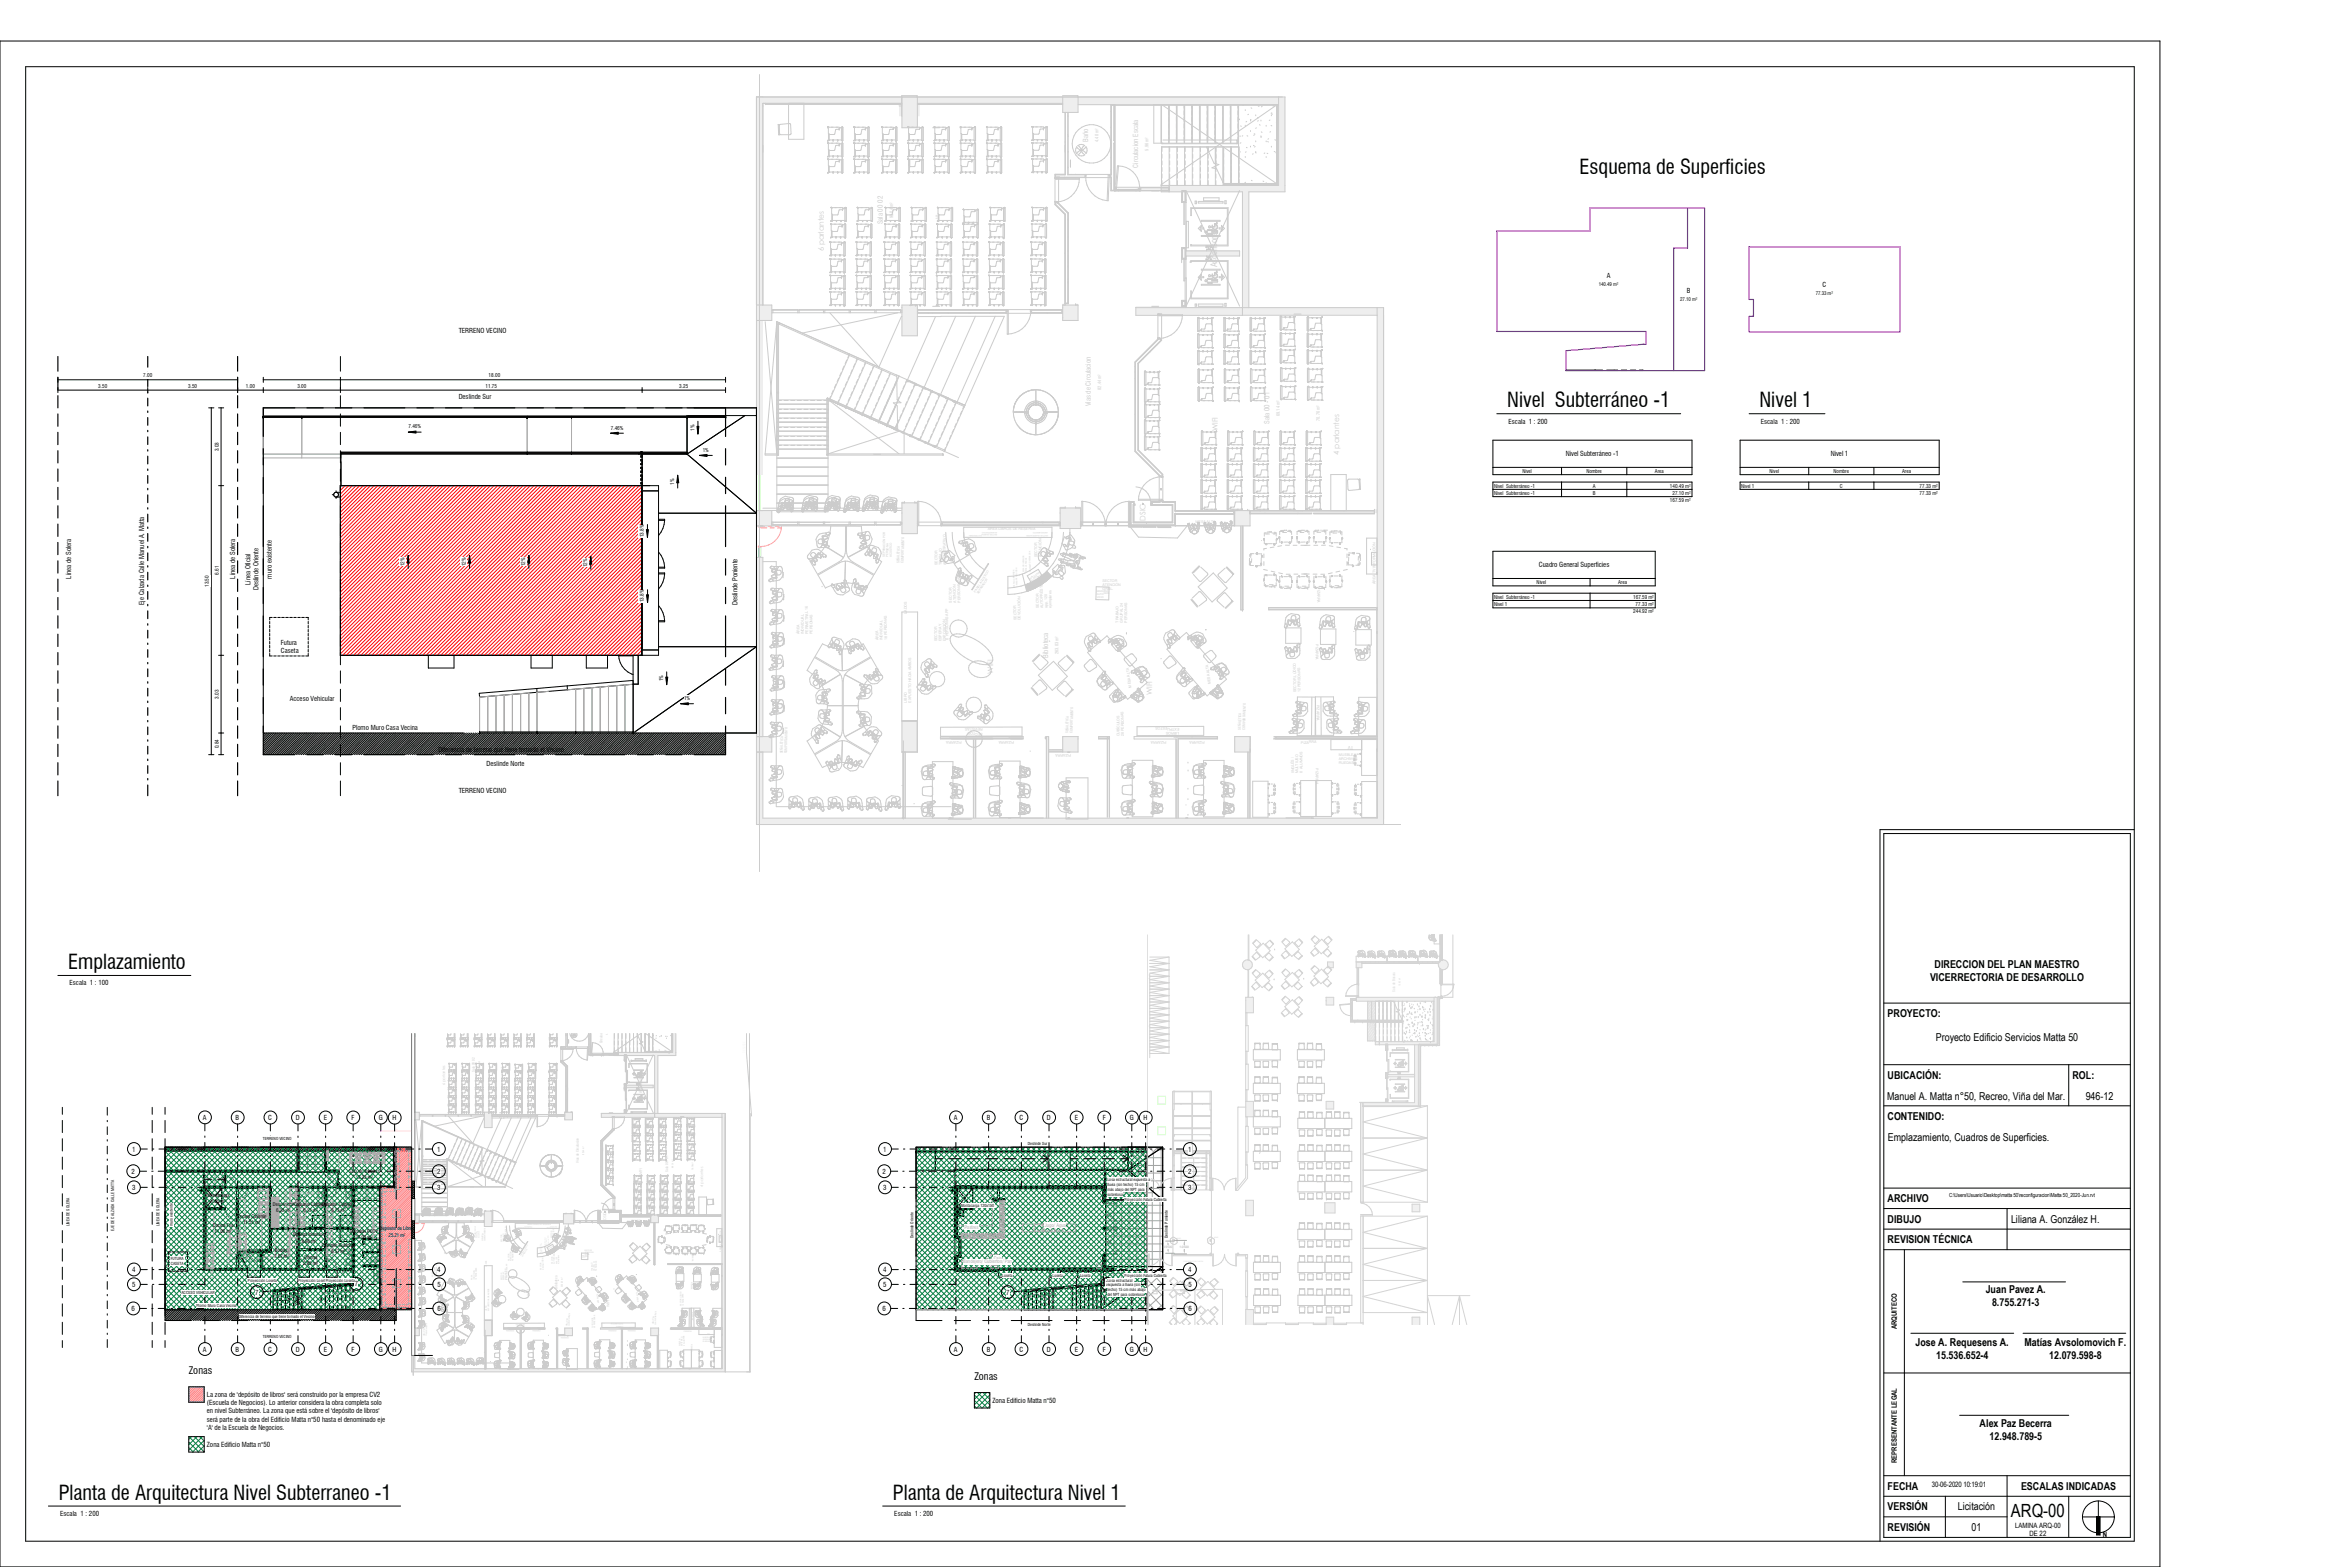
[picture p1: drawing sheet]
<svg xmlns="http://www.w3.org/2000/svg" width="914mm" height="610mm" viewBox="0 0 914 610" stroke-linecap="round" stroke-linejoin="round" font-family="sans-serif">
<defs><g id="words">
<g font-size="7.9">
<text x="614.6" y="67.6">Esquema de Superficies</text>
<text x="586.4" y="158.5">Nivel Subterráneo -1</text>
<text x="684.6" y="158.5">Nivel 1</text>
<text x="26.5" y="377">Emplazamiento</text>
<text x="22.9" y="583.5">Planta de Arquitectura Nivel Subterraneo -1</text>
<text x="347.5" y="583.5">Planta de Arquitectura Nivel 1</text>
</g>
<text font-size="7.1" x="782.5" y="590.3">ARQ-00</text>
<g font-size="4.2">
<text x="752.8" y="376.6">DIRECCION DEL PLAN MAESTRO</text>
<text x="751" y="381.5">VICERRECTORIA DE DESARROLLO</text>
<text x="734.5" y="395.6">PROYECTO:</text>
<text x="753.3" y="405">Proyecto Edificio Servicios Matta 50</text>
<text x="734.5" y="419.7">UBICACIÓN:</text>
<text x="806.4" y="419.7">ROL:</text>
<text x="734.3" y="427.7">Manuel A. Matta n°50, Recreo, Viña del Mar.</text>
<text x="811.6" y="427.7">946-12</text>
<text x="734.5" y="435.7">CONTENIDO:</text>
<text x="734.6" y="443.7">Emplazamiento, Cuadros de Superficies.</text>
<text x="734.5" y="467.6">ARCHIVO</text>
<text x="734.5" y="475.6">DIBUJO</text>
<text x="782.5" y="475.7">Liliana A. González H.</text>
<text x="734.5" y="483.6">REVISION TÉCNICA</text>
<text x="772.7" y="503">Juan Pavez A.</text>
<text x="775.1" y="508">8.755.271-3</text>
<text x="745.4" y="523.8">Jose A. Requesens A.</text>
<text x="787.7" y="523.8">Matías Avsolomovich F.</text>
<text x="753.4" y="528.7">15.536.652-4</text>
<text x="797.4" y="528.7">12.079.598-8</text>
<text x="770.3" y="555.2">Alex Paz Becerra</text>
<text x="774.2" y="560.2">12.948.789-5</text>
<text x="734.5" y="579.5">FECHA</text>
<text x="786.4" y="579.5">ESCALAS INDICADAS</text>
<text x="734.5" y="587.5">VERSIÓN</text>
<text x="761.8" y="587.6">Licitación</text>
<text x="734.5" y="595.5">REVISIÓN</text>
<text x="767.2" y="595.6">01</text>
</g>
<g font-size="4">
<text x="73.4" y="534.5">Zonas</text>
<text x="379.1" y="536.8">Zonas</text>
</g>
<text font-size="3.4" fill="#ccc" x="473.7" y="104.1" transform="rotate(-90 473.7 104.1)">Ascensores</text>
<g font-size="2.9" fill="#ccc">
<text x="473.8" y="167.8" transform="rotate(-90 473.8 167.8)">WIFI</text>
<text x="445.7" y="202.6" transform="rotate(-90 445.7 202.6)">DSIC</text>
<text x="386.5" y="262.1" transform="rotate(-90 386.5 262.1)">WIFI</text>
<text x="448.4" y="270.5" transform="rotate(-90 448.4 270.5)">WIFI</text>
</g>
<text font-size="2.9" x="751.7" y="578.3">30-06-2020 10:19:01</text>
<g font-size="2.8">
<text x="738.1" y="517.1" transform="rotate(-90 738.1 517.1)">ARQUITECO</text>
<text x="738.1" y="569.2" transform="rotate(-90 738.1 569.2)">REPRESENTANTE LEGAL</text>
<text x="784.1" y="594.3">LAMINA ARQ-00</text>
<text x="789.7" y="597.7">DE 22</text>
<text x="818.2" y="597.9">N</text>
</g>
<g font-size="2.7" fill="#ccc">
<text x="423.4" y="55.2" transform="rotate(-90 423.4 55.2)">Baño</text>
<text x="493.9" y="164.9" transform="rotate(-90 493.9 164.9)">Sala 00 - 01</text>
<text x="407.8" y="255.9" transform="rotate(-90 407.8 255.9)">Biblioteca</text>
</g>
<g font-size="2.7">
<text x="609.3" y="177.5">Nivel Subterráneo -1</text>
<text x="712.3" y="177.5">Nivel 1</text>
<text x="598.8" y="220.8">Cuadro General Superficies</text>
<text x="80.5" y="543.5">La zona de 'depósito de libros' será construido por la empresa CV2</text>
<text x="386.2" y="545.7">Zona Edificio Matta n°50</text>
<text x="80.5" y="546.7">(Escuela de Negocios). Lo anterior considera la obra completa solo</text>
<text x="80.5" y="549.9">en nivel Subterráneo. La zona que está sobre el 'depósito de libros'</text>
<text x="80.5" y="553">será parte de la obra del Edificio Matta n°50 hasta el denominado eje</text>
<text x="80.5" y="556.3">'A' de la Escuela de Negocios.</text>
<text x="80.5" y="562.9">Zona Edificio Matta n°50</text>
</g>
<g font-size="2.6">
<text x="625.2" y="108.2">A</text>
<text x="709.1" y="111.8">C</text>
<text x="656.4" y="114.1">B</text>
<text x="178.5" y="129.6">TERRENO VECINO</text>
<text x="178.5" y="155.1">Deslinde Sur</text>
<text x="587" y="164.8">Escala 1 : 200</text>
<text x="685.1" y="164.8">Escala 1 : 200</text>
<text x="27.7" y="225.1" transform="rotate(-90 27.7 225.1)">Línea de Solera</text>
<text x="91.5" y="225.1" transform="rotate(-90 91.5 225.1)">Línea de Solera</text>
<text x="97.4" y="227.5" transform="rotate(-90 97.4 227.5)">Línea Oficial</text>
<text x="105.7" y="225.1" transform="rotate(-90 105.7 225.1)">muro existente</text>
<text x="100.6" y="229.7" transform="rotate(-90 100.6 229.7)">Deslinde Oriente</text>
<text x="56.1" y="235.3" transform="rotate(-90 56.1 235.3)">Eje Calzada Calle Manuel A. Matta</text>
<text x="287" y="235.3" transform="rotate(-90 287 235.3)">Deslinde Poniente</text>
<text x="109.3" y="250.9">Futura</text>
<text x="109.3" y="254">Caseta</text>
<text x="112.7" y="272.7">Acceso Vehicular</text>
<text x="137.2" y="284.1">Plomo Muro Casa Vecina</text>
<text x="170.6" y="292.7">Diferencia de terreno que tiene tomado el Vecino</text>
<text x="189.4" y="298.2">Deslinde Norte</text>
<text x="178.5" y="308.6">TERRENO VECINO</text>
<text x="27.1" y="383.3">Escala 1 : 100</text>
<text x="79" y="435.7">A</text>
<text x="91.7" y="435.7">B</text>
<text x="104.4" y="435.7">C</text>
<text x="115.1" y="435.7">D</text>
<text x="126" y="435.7">E</text>
<text x="136.8" y="435.7">F</text>
<text x="147.4" y="435.7">G</text>
<text x="152.7" y="435.8">H</text>
<text x="371.2" y="435.7">A</text>
<text x="383.9" y="435.7">B</text>
<text x="396.7" y="435.7">C</text>
<text x="407.4" y="435.7">D</text>
<text x="418.2" y="435.7">E</text>
<text x="429.1" y="435.7">F</text>
<text x="439.6" y="435.7">G</text>
<text x="445" y="435.8">H</text>
<text x="51.4" y="448">1</text>
<text x="170.1" y="448">1</text>
<text x="343.7" y="448">1</text>
<text x="462.3" y="448">1</text>
<text x="51.2" y="456.6">2</text>
<text x="170.1" y="456.6">2</text>
<text x="343.4" y="456.6">2</text>
<text x="462.3" y="456.6">2</text>
<text x="51.4" y="462.9">3</text>
<text x="170.1" y="462.9">3</text>
<text x="343.7" y="462.9">3</text>
<text x="462.3" y="462.9">3</text>
<text x="51.4" y="494.8">4</text>
<text x="170.1" y="494.8">4</text>
<text x="343.7" y="494.8">4</text>
<text x="462.3" y="494.8">4</text>
<text x="51.4" y="500.6">5</text>
<text x="99.2" y="503.6">7</text>
<text x="138" y="500.4">7</text>
<text x="170.2" y="500.6">5</text>
<text x="343.7" y="500.6">5</text>
<text x="391.5" y="503.6">7</text>
<text x="430.2" y="500.4">7</text>
<text x="462.4" y="500.6">5</text>
<text x="51.2" y="510">6</text>
<text x="170.3" y="510">6</text>
<text x="343.4" y="510">6</text>
<text x="462.5" y="510">6</text>
<text x="79" y="525.8">A</text>
<text x="91.7" y="525.8">B</text>
<text x="104.4" y="525.8">C</text>
<text x="115.1" y="525.8">D</text>
<text x="126" y="525.8">E</text>
<text x="136.8" y="525.8">F</text>
<text x="147.4" y="525.8">G</text>
<text x="152.7" y="525.8">H</text>
<text x="371.2" y="525.8">A</text>
<text x="383.9" y="525.8">B</text>
<text x="396.7" y="525.8">C</text>
<text x="407.4" y="525.8">D</text>
<text x="418.2" y="525.8">E</text>
<text x="429.1" y="525.8">F</text>
<text x="439.6" y="525.8">G</text>
<text x="445" y="525.8">H</text>
<text x="23.4" y="589.7">Escala 1 : 200</text>
<text x="348" y="589.7">Escala 1 : 200</text>
</g>
<text font-size="2.2" fill="#ccc" x="526.7" y="290.3" transform="rotate(180 526.7 290.3)">TV</text>
<text font-size="2.2" x="758.4" y="465.8">C:\Users\Usuario\Desktop\matta 50\reconfiguracion\Matta 50_2020-Jun.rvt</text>
<g font-size="2">
<text x="55.7" y="146.8">7.00</text>
<text x="190.1" y="146.8">18.00</text>
<text x="38.2" y="150.8">3.50</text>
<text x="73.2" y="150.8">3.50</text>
<text x="95.7" y="150.8">1.00</text>
<text x="115.7" y="150.8">3.00</text>
<text x="188.9" y="150.8">11.75</text>
<text x="264.3" y="150.8">3.25</text>
<text x="159" y="166.6">7.46%</text>
<text x="237.7" y="167.1">7.46%</text>
<text x="270.2" y="167.6" transform="rotate(-90 270.2 167.6)">1%</text>
<text x="85.1" y="175.6" transform="rotate(-90 85.1 175.6)">3.03</text>
<text x="273.4" y="175.7">1%</text>
<text x="592.4" y="184">Nivel</text>
<text x="617.3" y="184">Nombre</text>
<text x="643.9" y="184">Area</text>
<text x="688.6" y="184">Nivel</text>
<text x="713.4" y="184">Nombre</text>
<text x="740.1" y="184">Area</text>
<text x="262.3" y="188.6" transform="rotate(-90 262.3 188.6)">1%</text>
<text x="581.4" y="189.7">Nivel Subterráneo -1</text>
<text x="619.7" y="189.7">A</text>
<text x="649.8" y="189.7">140.49 m²</text>
<text x="677.5" y="189.7">Nivel 1</text>
<text x="715.9" y="189.7">C</text>
<text x="746.9" y="189.7">77.33 m²</text>
<text x="581.4" y="192.5">Nivel Subterráneo -1</text>
<text x="619.7" y="192.5">B</text>
<text x="649.8" y="195.4">167.59 m²</text>
<text x="650.7" y="192.5">27.10 m²</text>
<text x="746.9" y="192.5">77.33 m²</text>
<text x="250.5" y="209" transform="rotate(-90 250.5 209)">13.8%</text>
<text x="157.4" y="220.3" transform="rotate(-90 157.4 220.3)">12%</text>
<text x="181.3" y="220.3" transform="rotate(-90 181.3 220.3)">12%</text>
<text x="204.3" y="220.3" transform="rotate(-90 204.3 220.3)">12%</text>
<text x="228.4" y="220.6" transform="rotate(-90 228.4 220.6)">12%</text>
<text x="85.1" y="223.7" transform="rotate(-90 85.1 223.7)">6.61</text>
<text x="597.9" y="227.2">Nivel</text>
<text x="629.6" y="227.2">Area</text>
<text x="81.3" y="228.4" transform="rotate(-90 81.3 228.4)">13.50</text>
<text x="581.4" y="232.9">Nivel Subterráneo -1</text>
<text x="635.5" y="232.9">167.59 m²</text>
<text x="250.5" y="234.3" transform="rotate(-90 250.5 234.3)">13.8%</text>
<text x="581.4" y="235.8">Nivel 1</text>
<text x="635.5" y="238.6">244.92 m²</text>
<text x="636.4" y="235.8">77.33 m²</text>
<text x="258" y="265.1" transform="rotate(-90 258 265.1)">1%</text>
<text x="85.1" y="271.8" transform="rotate(-90 85.1 271.8)">3.03</text>
<text x="266.1" y="272.3">1%</text>
<text x="85.1" y="291.1" transform="rotate(-90 85.1 291.1)">0.84</text>
</g>
<g font-size="1.9">
<text x="622.1" y="111.1">140.49 m²</text>
<text x="653.8" y="117">27.10 m²</text>
<text x="706.5" y="114.7">77.33 m²</text>
<text x="135.9" y="456.4">Sala de Basuras</text>
<text x="138.5" y="458.9">13.23 m²</text>
<text x="80.7" y="465.7">Montacarga</text>
<text x="82.1" y="468.1">1.85 m²</text>
<text x="92.4" y="473.8">Cocina Caliente</text>
<text x="106.2" y="469.2">DesconcheCamarín Casino 1</text>
<text x="107.4" y="471.6">6.30 m²</text>
<text x="118" y="471.6">6.13 m²</text>
<text x="125.3" y="469">Camarín Casino 2</text>
<text x="128.9" y="471.5">6.13 m²</text>
<text x="82.8" y="477.2">Cocina Fría</text>
<text x="83.5" y="479.6">11.00 m²</text>
<text x="94.7" y="476.2">11.51 m²</text>
<text x="136.3" y="479.7">Camarín PUCV</text>
<text x="147.7" y="478.6">Depósito de Libros</text>
<text x="114" y="481">Bodega Insumos</text>
<text x="117.3" y="483.4">2.98 m²</text>
<text x="125.2" y="485">Camarín Guardias</text>
<text x="138.3" y="482.1">29.03 m²</text>
<text x="151.2" y="481">25.21 m²</text>
<text x="106.8" y="489.5">7.07 m²</text>
<text x="107" y="487">Bodega</text>
<text x="118.4" y="489.7">Oficina</text>
<text x="128.9" y="487.4">6.57 m²</text>
<text x="118" y="492.2">2.85 m²</text>
</g>
<g font-size="1.9" fill="#ababab">
<text x="112.8" y="465">Agua caliente</text>
<text x="112" y="470.8" transform="rotate(-90 112 470.8)">Lavafondo</text>
<text x="112.8" y="476.7">Agua caliente</text>
<text x="117.1" y="475.1" transform="rotate(-90 117.1 475.1)">Lockers</text>
<text x="127.8" y="475.1" transform="rotate(-90 127.8 475.1)">Lockers</text>
<text x="375.3" y="477.9">Postres</text>
<text x="406.5" y="477.2">Jugo/ Agua</text>
<text x="93.8" y="485.1" transform="rotate(-90 93.8 485.1)">Mesón 50x260</text>
<text x="112" y="481" transform="rotate(-90 112 481)">Lavafondo</text>
<text x="145.9" y="480.7" transform="rotate(-90 145.9 480.7)">Lockers</text>
<text x="89.6" y="491.5" transform="rotate(-90 89.6 491.5)">Vicicoler</text>
<text x="89.6" y="488.4" transform="rotate(-90 89.6 488.4)">Vicicoler</text>
<text x="89.6" y="487.9" transform="rotate(-90 89.6 487.9)">Refrigerador</text>
<text x="96.1" y="489.8" transform="rotate(-90 96.1 489.8)">Lavafondo</text>
<text x="113.1" y="488.4" transform="rotate(-90 113.1 488.4)">Vicicoler</text>
<text x="113.1" y="487.9" transform="rotate(-90 113.1 487.9)">Refrigerador</text>
<text x="127.8" y="491.4" transform="rotate(-90 127.8 491.4)">Lockers</text>
<text x="374.7" y="491.5">Bandejero/ Cubiertos/ Pan</text>
<text x="386.7" y="490.2">Caja</text>
<text x="83.1" y="497" transform="rotate(-90 83.1 497)">Lavafondo</text>
</g>
<g font-size="1.7" fill="#ccc">
<text x="347.6" y="84.8" transform="rotate(-90 347.6 84.8)">92.04 m²</text>
<text x="498" y="161.8" transform="rotate(-90 498 161.8)">69.14 m²</text>
<text x="249.8" y="425.4" transform="rotate(-90 249.8 425.4)">Ascensores</text>
</g>
<g font-size="1.7">
<text x="125.3" y="503.6">910111213</text>
<text x="132.8" y="503.1">141516</text>
<text x="417.5" y="503.6">910111213</text>
<text x="425.1" y="503.1">141516</text>
<text x="106.6" y="504.8">1</text>
<text x="108.2" y="504.7">2</text>
<text x="109.8" y="504.6">3</text>
<text x="111.4" y="504.5">4</text>
<text x="113" y="504.4">5</text>
<text x="114.6" y="504.3">6</text>
<text x="116.2" y="504.2">7</text>
<text x="117.8" y="504.1">8</text>
<text x="398.8" y="504.8">1</text>
<text x="400.4" y="504.7">2</text>
<text x="402" y="504.6">3</text>
<text x="403.6" y="504.5">4</text>
<text x="405.2" y="504.4">5</text>
<text x="406.8" y="504.3">6</text>
<text x="408.4" y="504.2">7</text>
<text x="410" y="504.1">8</text>
</g>
<g font-size="1.6">
<text x="102.2" y="443.3">TERRENO VECINO</text>
<text x="399.9" y="445.3">Deslinde Sur</text>
<text x="430.9" y="459.6">Losa estructural expuesta a</text>
<text x="430.9" y="461.5">lluvia (sin techo) 15 cm</text>
<text x="430.9" y="463.5">más abajo del NPT para</text>
<text x="430.9" y="465.4">sobrelosa</text>
<text x="437.6" y="467.1">Proyección Futura Cubierta</text>
<text x="373.8" y="469.6">Montacarga 120x150</text>
<text x="27.1" y="477.1" transform="rotate(-90 27.1 477.1)">LINEA DE SOLERA</text>
<text x="44.4" y="478.8" transform="rotate(-90 44.4 478.8)">EJE DE CALZADA CALLE MATTA</text>
<text x="62.1" y="477.1" transform="rotate(-90 62.1 477.1)">LINEA DE SOLERA</text>
<text x="67.3" y="477.1" transform="rotate(-90 67.3 477.1)">muro existente</text>
<text x="355.5" y="481.6" transform="rotate(-90 355.5 481.6)">Deslinde Oriente</text>
<text x="454.4" y="481.6" transform="rotate(-90 454.4 481.6)">Deslinde Poniente</text>
<text x="66.4" y="490.2">FUTURA</text>
<text x="66.4" y="492.1">CASETA</text>
<text x="390" y="496.7">Loseta</text>
<text x="409.5" y="496.7">Loseta</text>
<text x="420.3" y="496.7">Loseta</text>
<text x="437.6" y="496.7">Proyección Futura Cubierta</text>
<text x="70.6" y="503.6">ACCESO VEHICULAR</text>
<text x="96.4" y="498.7">Proyección Loseta</text>
<text x="116" y="498.7">Proyección LosetaProyección Loseta</text>
<text x="430.9" y="498.6">Losa estructural</text>
<text x="430.9" y="500.5">expuesta a lluvia (sin</text>
<text x="430.9" y="502.4">techo) 15 cm más abajo</text>
<text x="76.5" y="508.3">Plomo Muro Casa Vecina</text>
<text x="430.9" y="504.3">del NPT para sobrelosa</text>
<text x="92.9" y="512.7">Diferencia de terreno que tiene tomado el Vecino</text>
<text x="399.9" y="516">Deslinde Norte</text>
<text x="102.2" y="520.5">TERRENO VECINO</text>
</g>
<g font-size="1.5" fill="#ccc">
<text x="249.9" y="457.2" transform="rotate(-90 249.9 457.2)">WIFI</text>
<text x="235.8" y="474.6" transform="rotate(-90 235.8 474.6)">DSIC</text>
<text x="206.2" y="504.4" transform="rotate(-90 206.2 504.4)">WIFI</text>
<text x="237.2" y="508.6" transform="rotate(-90 237.2 508.6)">WIFI</text>
</g>
<g font-size="1.4" fill="#ccc">
<text x="465.2" y="203.3">MESA ALTA</text>
<text x="384.4" y="206.4">ÁREA LIBROS DE RESERVA</text>
<text x="366.5" y="219.8" transform="rotate(-90 366.5 219.8)">TRABAJO</text>
<text x="368.1" y="219.8" transform="rotate(-90 368.1 219.8)">ADMINISTRATIVO</text>
<text x="403.6" y="216.8" transform="rotate(-90 403.6 216.8)">SECTOR</text>
<text x="405.3" y="216.8" transform="rotate(-90 405.3 216.8)">ATENCIÓN</text>
<text x="535.3" y="227.2" transform="rotate(-90 535.3 227.2)">ÁREA TV INFORMACIÓN</text>
<text x="429" y="229.6">GRAL.</text>
<text x="512.6" y="228.5" transform="rotate(90 512.6 228.5)">PIZARRA</text>
<text x="373.7" y="234.4" transform="rotate(-90 373.7 234.4)">PERSONALIZADA</text>
<text x="405.8" y="236.6" transform="rotate(-90 405.8 236.6)">AUTOPRÉSTAMO</text>
<text x="512.1" y="250.7" transform="rotate(90 512.1 250.7)">PIZARRA</text>
<text x="440.2" y="267.5" transform="rotate(-97 440.2 267.5)">MESA ALTA</text>
<text x="471.1" y="266.1" transform="rotate(-97 471.1 266.1)">MESA ALTA</text>
<text x="512.4" y="274.3" transform="rotate(90 512.4 274.3)">PIZARRA</text>
<text x="382.4" y="285" transform="rotate(-179 382.4 285)">SECTOR</text>
<text x="382.4" y="283.3" transform="rotate(-179 382.4 283.3)">REVISTAS</text>
<text x="458.9" y="284.8" transform="rotate(-179 458.9 284.8)">LIBROS</text>
<text x="458.9" y="283.1" transform="rotate(-179 458.9 283.1)">EXTPUESTOS</text>
<text x="374.2" y="288.2" transform="rotate(180 374.2 288.2)">PIZARRA</text>
<text x="394.6" y="288.3" transform="rotate(180 394.6 288.3)">PIZARRA</text>
<text x="506.2" y="289.3">PIZARRA</text>
<text x="512" y="299" transform="rotate(90 512 299)">PIZARRA</text>
<text x="520.9" y="294">MUEBLE</text>
<text x="521" y="295.7">ARCHIVOS</text>
<text x="521" y="297.3">RUEDAS</text>
<text x="290.1" y="409.4" transform="rotate(-90 290.1 409.4)">DESLINDE</text>
</g>
<g font-size="1.3" fill="#ccc">
<text x="304.5" y="293.1" transform="rotate(-88 304.5 293.1)">SEÑALÉTICA</text>
<text x="306.2" y="293.1" transform="rotate(-88 306.2 293.1)">COMPORTAMIENTO</text>
<text x="234.4" y="405.9" transform="rotate(-90 234.4 405.9)">Circulacion Escala</text>
<text x="184.7" y="416.9" transform="rotate(-90 184.7 416.9)">Sala 00 02</text>
<text x="260" y="455.8" transform="rotate(-90 260 455.8)">Sala 00 - 01</text>
<text x="216.9" y="501.3" transform="rotate(-90 216.9 501.3)">Biblioteca</text>
</g>
<g font-size="1.3" fill="#ababab">
<text x="452.5" y="485.6">0.9500</text>
<text x="458.9" y="485.6">1.0500</text>
</g>
<g font-size="1.1" fill="#ccc">
<text x="344.3" y="216.8" transform="rotate(-90 344.3 216.8)">SEPARACIÓN POR</text>
<text x="379.6" y="230.5" transform="rotate(-58 379.6 230.5)">PANEL ACUSTICO</text>
<text x="380.7" y="231.2" transform="rotate(-58 380.7 231.2)">SEPARADOR</text>
<text x="276.4" y="518.5" transform="rotate(180 276.4 518.5)">TV</text>
</g>
<g font-size="1" fill="#ccc">
<text x="364.9" y="85.3" transform="rotate(-90 364.9 85.3)">6.95</text>
<text x="400.9" y="225.5" transform="rotate(-32 400.9 225.5)">MAQUINA</text>
<text x="401.4" y="226.4" transform="rotate(-32 401.4 226.4)">AUTOSER-</text>
<text x="402.1" y="227.5" transform="rotate(-32 402.1 227.5)">VICIO</text>
</g>
<g font-size=".9" fill="#ccc">
<text x="186.8" y="415.8" transform="rotate(-90 186.8 415.8)">92.04 m²</text>
<text x="262" y="454.2" transform="rotate(-90 262 454.2)">69.14 m²</text>
</g>
<g font-size=".7" fill="#ccc">
<text x="407.8" y="208" transform="rotate(179 407.8 208)">SECTOR CLASIFICACIÓN</text>
<text x="398.6" y="222.6" transform="rotate(-90 398.6 222.6)">ESPACIO INFERIOR</text>
<text x="399.6" y="222.6" transform="rotate(-90 399.6 222.6)">PARA CARRO DE</text>
<text x="401.1" y="222.6" transform="rotate(-90 401.1 222.6)">GUARDADO NOTEBOOK</text>
<text x="394.8" y="228.3" transform="rotate(-90 394.8 228.3)">ESPACIO INFERIOR</text>
<text x="395.9" y="228.3" transform="rotate(-90 395.9 228.3)">CARRO DEVOLUCIÓN</text>
<text x="205.2" y="476.5">ÁREA LIBROS DE RESERVA</text>
<text x="245.6" y="475">MESA ALTA</text>
<text x="188.8" y="482.9" transform="rotate(-88 188.8 482.9)">COMPORTAMIENTO</text>
<text x="195.4" y="483.2" transform="rotate(-90 195.4 483.2)">SECTOR</text>
<text x="196.3" y="483.2" transform="rotate(-90 196.3 483.2)">TRABAJO</text>
<text x="197.1" y="483.2" transform="rotate(-90 197.1 483.2)">ADMINISTRATIVO</text>
<text x="214.8" y="481.8" transform="rotate(-90 214.8 481.8)">SECTOR</text>
<text x="215.6" y="481.8" transform="rotate(-90 215.6 481.8)">ATENCIÓN</text>
<text x="199" y="490.6" transform="rotate(-90 199 490.6)">ATENCIÓN</text>
<text x="199.9" y="490.6" transform="rotate(-90 199.9 490.6)">PERSONALIZADA</text>
<text x="215.9" y="491.6" transform="rotate(-90 215.9 491.6)">AUTOPRÉSTAMO</text>
<text x="227.5" y="487.3">ATENCIÓN</text>
<text x="227.5" y="488.1">GRAL.</text>
<text x="269.3" y="487.6" transform="rotate(90 269.3 487.6)">PIZARRA</text>
<text x="280.6" y="486.9" transform="rotate(-90 280.6 486.9)">ÁREA TV INFORMACIÓN</text>
<text x="168.6" y="496.7" transform="rotate(-90 168.6 496.7)">ÁREA</text>
<text x="169.4" y="496.7" transform="rotate(-90 169.4 496.7)">INDIVIDUAL</text>
<text x="170.3" y="496.7" transform="rotate(-90 170.3 496.7)">PERIMETRAL 16</text>
<text x="171.1" y="496.7" transform="rotate(-90 171.1 496.7)">PERSONAS</text>
<text x="189.4" y="492.7" transform="rotate(-90 189.4 492.7)">LADOS</text>
<text x="197.5" y="497.9" transform="rotate(-90 197.5 497.9)">8 PERSONAS APP</text>
<text x="211.6" y="493.9" transform="rotate(-90 211.6 493.9)">DEVOLUCIÓN</text>
<text x="269" y="498.6" transform="rotate(90 269 498.6)">PIZARRA</text>
<text x="233.1" y="507.1" transform="rotate(-97 233.1 507.1)">MESA ALTA</text>
<text x="248.6" y="506.4" transform="rotate(-97 248.6 506.4)">MESA ALTA</text>
<text x="189.4" y="510" transform="rotate(-90 189.4 510)">LIBRO</text>
<text x="204.2" y="515.8" transform="rotate(-179 204.2 515.8)">SECTOR</text>
<text x="204.3" y="515" transform="rotate(-179 204.3 515)">REVISTAS</text>
<text x="242.4" y="515.7" transform="rotate(-179 242.4 515.7)">LIBROS</text>
<text x="269.2" y="510.5" transform="rotate(90 269.2 510.5)">PIZARRA</text>
<text x="165.3" y="519.9" transform="rotate(-88 165.3 519.9)">SEÑALÉTICA</text>
<text x="166.1" y="519.9" transform="rotate(-88 166.1 519.9)">COMPORTAMIENTO</text>
<text x="200.1" y="517.5" transform="rotate(180 200.1 517.5)">PIZARRA</text>
<text x="210.3" y="517.5" transform="rotate(180 210.3 517.5)">PIZARRA</text>
<text x="221.4" y="520.1" transform="rotate(180 221.4 520.1)">PIZARRA</text>
<text x="247.4" y="517.5" transform="rotate(180 247.4 517.5)">PIZARRA</text>
<text x="266.1" y="518">PIZARRA</text>
<text x="273.5" y="520.4">MUEBLE</text>
<text x="273.5" y="521.2">ARCHIVOS</text>
<text x="269" y="522.8" transform="rotate(90 269 522.8)">PIZARRA</text>
<text x="273.5" y="522">RUEDAS</text>
</g>
<text font-size=".7" fill="#faf" x="153.5" y="439.7">2.40</text>
<text font-size=".6" fill="#faf" x="161.4" y="477.8">P1</text>
<g font-size=".6" fill="#ccc">
<text x="185.2" y="481.8" transform="rotate(-90 185.2 481.8)">SEPARACIÓN POR</text>
<text x="202.8" y="488.6" transform="rotate(-58 202.8 488.6)">PANEL ACUSTICO</text>
<text x="203.4" y="488.9" transform="rotate(-58 203.4 488.9)">SEPARADOR</text>
</g>
<g font-size=".6" fill="#d4d4d4">
<text x="457.9" y="481.8">MOVER</text>
<text x="472.4" y="481.8">MOVER</text>
<text x="460.5" y="491.1">PROYECCIÓN FUTURA CUBIERTA</text>
</g>
<g font-size=".5" fill="#ccc">
<text x="195.5" y="416" transform="rotate(-90 195.5 416)">6.95</text>
<text x="213.4" y="486.1" transform="rotate(-32 213.4 486.1)">MAQUINA</text>
<text x="213.7" y="486.6" transform="rotate(-32 213.7 486.6)">AUTOSER-</text>
<text x="214" y="487.1" transform="rotate(-32 214 487.1)">VICIO</text>
<text x="226.4" y="488.4">MAQUINA</text>
<text x="226.4" y="489">AUTOSER</text>
<text x="226.4" y="489.6">VICIO</text>
</g>
<g font-size=".3" fill="#ccc">
<text x="207" y="477.3" transform="rotate(179 207 477.3)">SECTOR GUARDADO PERSONAL</text>
<text x="216.9" y="477.3" transform="rotate(179 216.9 477.3)">SECTOR CLASIFICACIÓN</text>
<text x="212.3" y="484.7" transform="rotate(-90 212.3 484.7)">ESPACIO INFERIOR</text>
<text x="212.8" y="484.6" transform="rotate(-90 212.8 484.6)">PARA CARRO DE</text>
<text x="213.5" y="484.6" transform="rotate(-90 213.5 484.6)">GUARDADO NOTEBOOK</text>
<text x="210.4" y="487.5" transform="rotate(-90 210.4 487.5)">ESPACIO INFERIOR</text>
<text x="210.9" y="487.5" transform="rotate(-90 210.9 487.5)">CARRO DEVOLUCIÓN</text>
</g>
</g></defs>
<g fill="#eee">
<path d="M461.4 97.6h20.9v2h-20.9z"/>
<path d="M294.3 318.3h244.1v2.5h-244.1z"/>
<path d="M535.9 119.7h2.5v198.6h-2.5z"/>
<path d="M483.4 119.7h52.5v2.9h-52.5z"/>
<path d="M483.4 74.6h2.5v45.1h-2.5z"/>
<path d="M442 119.7h41.4v3h-41.4z"/>
<path d="M454.9 72.1h45.1v2.5h-45.1z"/>
<path d="M497.5 37.7h2.5v34.4h-2.5z"/>
<path d="M419.5 37.7h78v3h-78z"/>
<path d="M294.3 292.6h2.5v25.7h-2.5z"/>
<path d="M294.3 216.8h2.5v69.8h-2.5z"/>
<path d="M294.3 124.7h2.5v60.3h-2.5z"/>
<path d="M294.3 37.7h2.5v81h-2.5z"/>
<path d="M296.8 37.7h54.1v2.5h-54.1z"/>
<path d="M357 37.7h56.5v2.5h-56.5z"/>
<path d="M413.5 118.7h6v6h-6z"/>
<path d="M480.4 198.6h6v6h-6z"/>
<path d="M412.5 197.6h8v8h-8z"/>
<path d="M294.3 198.6h6v6h-6z"/>
<path d="M294.3 286.6h6v6h-6z"/>
<path d="M413.5 286.6h6v6h-6z"/>
<path d="M480.4 286.6h6v6h-6z"/>
<path d="M296.8 40.2h239.1v165.4h-239.1z"/>
<path d="M451.8 72.1h3.1v2.5h-3.1z"/>
<path d="M294.3 118.7h6v6h-6z"/>
<path d="M350.9 118.7h6.1v11.9h-6.1z"/>
<path d="M350.9 37.7h6.1v12h-6.1z"/>
<path d="M413.5 37.7h6v6h-6z"/>
<path d="M350.9 280.5h6.1v12.1h-6.1z"/>
<path d="M350.9 195.6h6.1v12h-6.1z"/>
</g>
<path d="M418.8 218.8h.1" fill="none" stroke="#ccc" stroke-width=".39"/>
<path d="M418.8 218.5h.1" fill="none" stroke="#ccc" stroke-width=".39"/>
<g fill="none" stroke="#ccc" stroke-width=".39">
<path d="M295.6 29.1v309.9M350.9 37.7v12h6.1l-.1-12.5h-6v8M413.4 37.2h6v.5M413.5 37.7v6h6v-6M497.5 37.7v34.4h-45.8M296.8 41.2h.1M297.7 40.6h53.2M298 40.2v.5M302.8 48.4l.3 .1 .1 4-.2-.1zM303.2 48.9l.4-.5 3.9-.3 .3 3.8-.5 .5h-3.5l-.5-.5M306.8 40.2v14h6v-14M322 54.7h.1"/>
<path d="M322 49.4l.1 .1M322 49.4l.4 .2M322 55.7h.1M322 55.7l.4 .1M322.1 54.7h.1M322.1 49.5h.1M322.1 54.7h-.1M322.1 54.7l.1 .1M322.1 49.4h.1M322.1 55.6v.2M322.1 49.4l.4 .1M322.1 49.5l.3 .1"/>
<path d="M322.1 49.4h-.1M322.1 49.4l.3 .2M322.1 55.6l.4 .2M322.1 55.8l.3 .1M322.2 54.7v.1M322.4 54.4h5M322.4 51.9v2.5M322.4 58.2v2.5M322.4 54.4l-.3 .3M322.5 54.4l-.4 .3M322.5 49.5l4.2 .2M322.5 49.5l-.2 2.4 .5 .4h1.8l.6-1.9 1.3-.1"/>
<path d="M322.5 55.7l-.2 2.4 .5 .4h1.8l.6-1.8 1.3-.2M322.5 55.7h4l.2 .2M322.6 52.1v2.3M322.6 58.4v2.3l-.6 .2M322.7 54.4l-.7 .3M322.7 54.4v.1M322.7 54.5l-.6 .2M322.7 54.5l-.5 .3M322.8 54.4v.1M324.1 54.6h.1M324.1 54.4v.2M324.2 54.4v.2"/>
<path d="M324.2 54.6h.1M324.3 54.4l-.2 .2M325.8 54.6h.2M325.8 54.4v.2M325.9 54.6h.1M326 54.4v.2M326 54.6h.1M326.5 50.3h.1M326.5 56.5h.1M326.7 49.7h.7M326.7 49.7l-.1 .5M326.7 55.9l-.1 .6"/>
<path d="M326.7 55.9h.7M327.4 49.5h.6v5.2h-.6zM327.4 55.8h.6v5.1h-.6zM327.6 54.7l.1 .1zM327.7 49.4h.1M327.7 54.8h.1M327.7 55.6h.1M327.7 55.6l-.1 .2M327.7 49.4l-.1 .1M327.8 54.7h.1M327.8 55.6v.1M327.8 49.4v.1"/>
<path d="M327.8 54.7v.1M327.8 55.7v.1M327.8 49.5h.1M327.8 49.4l-.1 .1M327.8 54.8h.1M327.8 55.7l-.1 .1M327.9 49.5v5.2M327.9 55.8v5.1M332.2 49.4l.4 .2zM332.2 55.7l.4 .2M332.2 55.6l.5 .2M332.2 54.7h.1"/>
<path d="M332.2 55.6v.1M332.2 49.4l.5 .1M332.2 55.7l.4 .1M332.3 49.4l.4 .1M332.3 54.7v.1M332.3 54.6l-.1 .1M332.3 49.4h-.1M332.4 54.7l-.1 .1M332.6 51.9v2.5h5M332.6 58.2v2.5M332.7 54.4l-.5 .3M332.7 49.5l4.2 .2"/>
<path d="M332.7 49.5l-.2 2.4 .5 .4h1.8l.6-1.9 1.3-.1M332.7 55.7h4l.2 .2M332.7 55.7l-.2 2.4 .5 .4h1.8l.6-1.8 1.3-.2M332.8 54.4h.1M332.8 52.1v2.3M332.8 58.4v2.3M332.9 54.4l-.7 .3M332.9 54.4v.1M332.9 54.5l-.6 .3M333 54.5l-.7 .2M333 54.4v.1M334.3 54.6h.1"/>
<path d="M334.3 54.6h.2M334.3 54.4v.2M334.4 54.4v.2M334.4 54.6h.1M336 54.4l.2 .2M336.1 54.6h.1M336.1 54.4v.2M336.2 54.4v.2M336.2 54.6h.1M336.7 50.3h.1M336.7 56.5h.1M336.9 49.7h.7"/>
<path d="M336.9 49.7l-.2 .6M336.9 55.9h.7M336.9 55.9l-.2 .6M337.6 54.7h.1M337.6 49.5h.1M337.6 55.8h.1M337.6 49.5h.6v5.2h-.6M337.6 55.8h.6v5.1h-.6M337.6 49.5v5.2M337.6 55.8v5.1M337.8 54.7l.2 .1zM337.9 55.6h.1"/>
<path d="M337.9 49.4h.1M337.9 49.4l-.1 .1M337.9 54.7l.1 .1M338 49.4h.1M338 55.6v5.5M338 49.4l-.1 .1M338 54.7h.1M338 55.7h.1M338 55.6l-.2 .2M338 55.7l-.1 .1M338 49.4v5.4M338 54.7v.1"/>
<path d="M338 55.7v.1M343.1 49.5h.1M343.1 54.7h.1M343.1 49.4v.1M343.1 55.6v.1M343.1 49.4l.3 .2-.3-.1M343.1 49.4l.4 .2M343.1 55.7l.3 .2-.3-.2M343.1 55.7v.1M343.1 55.6l.4 .2M343.1 49.4l.4 .1zM343.1 55.6l.4 .2z"/>
<path d="M343.1 54.7l.1 .1M343.1 54.6v.1M343.1 49.4h.1M343.1 55.6h.1M343.2 54.7v.1M343.3 49.7l.2-.2h4l.3 .5-1.6 .4-.5 1.9h-1.9l-.5-.4zM343.4 51.9v2.5h5M343.4 58.2v2.5h5M343.5 54.4l-.4 .3M343.6 52.1v2.3M343.6 58.4v2.3M343.6 54.4h.1"/>
<path d="M343.7 54.4l-.6 .3M343.7 54.4v.1M343.7 54.5l-.5 .3M343.8 54.5l-.7 .2M343.8 54.4v.1M345.1 54.6h.2M345.1 54.4v.2M345.1 54.6h.1M345.2 54.4v.2M345.3 54.6h.1M346.9 54.6h.1M346.9 54.4v.2"/>
<path d="M347 54.4v.2M347 54.6h.1M347.6 56.5h.1M347.8 49.7h.6M347.8 55.9h.6M347.8 55.9l-.2 .6M347.8 55.9l-.3-.2h-4l-.2 2.4 .5 .4h1.9l.5-1.8 1.4-.2M348.4 54.7h.1M348.4 49.5h.1M348.4 55.8h.1M348.4 49.5h.6v5.2h-.6M348.4 55.8h.6v5.1h-.6"/>
<path d="M348.4 49.5v5.2M348.4 55.8v5.1M348.6 54.7l.1 .1zM348.7 49.4h.1M348.7 54.8h.1M348.7 55.6h.1M348.7 55.7l-.1 .1M348.8 49.4h.1M348.8 55.6v.1M348.8 49.4l-.1 .1M348.8 49.4v.1M348.8 54.7v.1"/>
<path d="M348.8 55.7v.1M348.8 54.8h.1M348.8 55.7h.1M348.9 49.5v5.2M348.9 55.8v5.1M349.8 41.2h1.1M350.9 40.2h-54.1v78.5M353.3 49.5h.1M353.3 54.7h.1M353.3 49.4v.1M353.3 55.6v.1M353.3 49.4l.3 .2-.3-.1"/>
<path d="M353.3 49.4l.4 .2M353.3 55.6l.4 .2M353.3 55.7l.3 .1-.3-.1M353.3 55.7v.1M353.3 49.4l.4 .1M353.3 54.6v.1M353.3 49.4h.1M353.3 55.6h.1M353.4 55.6l.3 .2M353.4 54.7v.1M353.6 51.9v2.5h5M353.6 58.2v2.5h5"/>
<path d="M353.7 54.4l-.4 .3M353.7 49.5l-.2 2.4 .5 .4h1.9l.5-1.9 1.4-.1 .2-.6M353.7 49.5l4.3 .2M353.7 55.7h4l.3 .2M353.7 55.7l-.2 2.4 .5 .4h1.9l.5-1.8 1.4-.2M353.8 52.1v2.3M353.8 58.4v2.3l-.5 .2M353.9 54.4l-.6 .3M353.9 54.4v.1M353.9 54.5l-.5 .3M354 54.4v.1M355.3 54.6h.2"/>
<path d="M355.3 54.4v.2M355.3 54.6h.1M355.4 54.4v.2M355.5 54.6h.1M357 40.2h56.5M357 40.6h56.5M357.1 54.6h.1M357.1 54.4v.2M357.2 54.4v.2M357.2 54.6h.1M357.3 54.4l-.2 .2M357.8 56.5h.1"/>
<path d="M358 49.7h.6M358 55.9h.6M358 55.9l-.2 .6M358.6 49.5h.6v5.2h-.6zM358.6 55.8h.6v5.1h-.6zM358.8 54.7l.2 .1zM358.9 49.4h.1M358.9 49.4l-.1 .1M358.9 55.6h.1M358.9 55.6v.1M358.9 49.4v.1M359 54.8h.1"/>
<path d="M359 55.6v.1M359 49.4v.1M359 55.7v.1M359 55.7h.1M359.1 49.5v5.2M359.1 55.8v5.1M362.9 49.7h2.7M363.5 49.5l.3 .1M363.5 54.7h.1M363.5 49.4v.1M363.5 55.6v.1M363.5 49.4l.4 .2"/>
<path d="M363.5 55.7l.3 .1-.3-.1M363.5 55.7v.1M363.5 49.4l.4 .1M363.5 55.6l.4 .2M363.5 54.7l.1 .1M363.5 49.4h.1M363.5 55.6h.1M363.6 49.4l.3 .1M363.6 55.6l.3 .2M363.6 54.7v.1M363.8 54.4h5M363.8 51.9v2.5"/>
<path d="M363.8 58.2v2.5M363.9 54.4l-.4 .3M363.9 49.5l4.3 .2M363.9 49.5l-.2 2.4 .5 .4h1.9l.5-1.9 1.3-.1M363.9 55.7h4l.3 .2M363.9 55.7l-.2 2.4 .5 .4h1.9l.5-1.8 1.3-.2M364 52.1v2.3M364 58.4v2.3l-.5 .2M364.1 54.4v.1M364.1 54.4l-.6 .3M364.2 54.5l-.6 .3M364.2 54.5l-.7 .2"/>
<path d="M364.2 54.4v.1M365.5 54.6h.1M365.5 54.6h.2M365.5 54.4v.2M365.6 54.4v.2M365.7 54.6h.1M367.3 54.6h.1M367.3 54.4v.2M367.4 54.4v.2M367.4 54.6h.1M367.9 50.3h.1M367.9 56.5h.1"/>
<path d="M368.2 49.7h.6M368.2 49.7l-.3 .6M368.2 55.9h.6M368.2 55.9l-.3 .6M368.8 49.5h.6l-.1 5.2h-.5zM368.8 55.8h.6l-.1 5.1h-.5zM369 54.7l.2 .1M369.1 49.4h.1M369.1 55.7l-.1 .1M369.1 49.4l-.1 .1M369.1 55.6h.1M369.1 55.6v.1"/>
<path d="M369.1 49.4v.1M369.2 54.8h.1M369.2 55.6v.1M369.2 55.6l-.2 .2M369.2 55.7h.1M369.2 49.4h.1M369.2 49.4l-.1 .1M373.6 54.7l.1 .1M373.6 49.4l.1 .1M373.6 55.7h.1M373.7 54.7h.1M373.7 49.5h.1"/>
<path d="M373.7 49.4l.4 .1M373.7 55.6l.4 .2M373.7 54.7h-.1M373.7 49.4h.1M373.7 54.6l.3-.2zM373.7 55.6v.2M373.7 49.5l.3 .1M373.7 49.4h-.1M373.7 49.4l.3 .2M373.7 55.8l.3 .1M373.7 55.6l-.1 .1M373.7 55.6l.3 .2"/>
<path d="M373.8 54.7l-.1 .1M374.1 49.5l-.2 .2 .1 4.7h5M374.1 49.5l4.2 .2M374.1 55.7l-.2 .2 .1 4.8h5M374.1 55.7h4l.2 .2M374.2 54.4h.1M374.2 52.1v2.3M374.2 58.4v2.3M374.3 54.4l-.6 .4M374.3 54.4l-.7 .3M374.4 54.4v.1M374.4 54.5l-.7 .2"/>
<path d="M375.7 54.6h.1M375.7 54.6h.2M375.7 54.4v.2M375.8 54.4v.2M375.8 54.6h.1M377.4 54.4l.2 .2M377.5 54.6h.1M377.5 54.4v.2M377.6 54.6h.1M377.6 54.4v.2M378.1 50.3h.1M378.1 56.5h.1"/>
<path d="M378.1 50.3l-1.3 .1-.6 1.9h-1.8l-.5-.4M378.1 56.5l-1.3 .2-.6 1.8h-1.8l-.5-.4M378.3 49.7h.7M378.3 49.7l-.2 .5M378.3 55.9h.7M378.3 55.9l-.2 .6M379 49.5h.6v5.2h-.6zM379 55.8h.6v5.1h-.6zM379.2 54.7l.1 .1M379.2 54.7l.2 .1M379.3 49.4h.1M379.3 54.8h.1"/>
<path d="M379.3 55.6h.1M379.3 55.6v.1M379.4 55.6l-.1 .2M379.4 55.6v.1M379.4 55.7v.1M379.4 49.4l-.1 .1M379.4 49.4v5.4M379.4 55.7v5.3M379.4 49.4v.1M379.4 54.8h.1M379.4 54.7v.1M383.8 49.5h.1"/>
<path d="M383.8 55.6l.5 .2M383.8 54.7h.1M383.8 49.4v.1M383.8 55.6v.1M383.8 49.4l.3 .2-.2-.1M383.8 49.4l.4 .2M383.8 55.7l.4 .2M383.8 55.7l.1 .1M383.9 49.4h.1M383.9 54.7v.1M383.9 49.4l.4 .1-.4-.1M383.9 49.4h-.1"/>
<path d="M384 54.7l-.1 .1M384 49.4l.3 .1M384.2 51.9v2.5h5M384.2 58.2v2.5h5M384.2 54.4l-.4 .3M384.3 49.5l4.2 .2M384.3 49.5l-.2 2.4 .5 .4h1.8l.6-1.9 1.3-.1M384.3 55.7h4l.2 .2M384.3 55.7l-.2 2.4 .5 .4h1.8l.6-1.8 1.3-.2M384.3 52.1v2.3M384.3 58.4v2.3M384.3 54.4l-.5 .3"/>
<path d="M384.4 54.4h.1M384.5 54.4l-.7 .3M384.5 54.4v.1M384.5 54.5l-.6 .3M384.6 54.5l-.7 .2M384.6 54.4v.1M385.9 54.6h.1M385.9 54.4v.2M386 54.4v.2M386 54.6h.1M387.6 54.6h.1M387.6 54.6h.2"/>
<path d="M387.6 54.4v.2M387.7 54.4v.2M387.8 54.6h.1M387.8 54.4v.2M388.3 50.3h.1M388.3 56.5h.1M388.5 49.7h.7M388.5 49.7l-.2 .6M388.5 55.9h.7M388.5 55.9l-.2 .6M389.2 54.7h.1M389.2 49.5h.1"/>
<path d="M389.2 55.8h.1M389.2 49.5h.6v5.2h-.6M389.2 55.8h.6v5.1h-.6M389.2 49.5v5.2M389.2 55.8v5.1M389.4 54.7l.1 .1M389.4 54.7l.2 .1M389.5 49.4h.1M389.5 54.8h.1M389.5 55.6h.1M389.5 55.6v.1M389.6 49.4h.1"/>
<path d="M389.6 49.4h-.1M389.6 55.6l-.1 .1M389.6 49.4l-.1 .1M389.6 49.5h.1M389.6 55.6v.1M389.6 55.7h.1M389.6 55.6l-.1 .2M389.6 55.7v.1M389.6 54.7v.1M389.6 49.4v.1M389.7 49.5v5.2M389.7 55.8v5.1"/>
<path d="M401.5 55.6h.1M401.5 54.6l.1 .1M401.5 49.3v.1M401.5 54.5v.1M401.5 55.5v.1M401.5 49.4l.4 .1zM401.5 55.5l.5 .2M401.5 55.6l.4 .2-.3-.2M401.6 55.5l.4 .1M401.6 54.5l.3-.1zM401.6 49.2l.4 .2zM401.6 55.5h-.1"/>
<path d="M401.9 51.8v2.6h5M401.9 58.1v2.5h5M402 55.6l4.2 .2M402 55.6l-.2 2.4 .5 .5h1.8l.6-1.9 1.3-.2M402 54.4l-.5 .2M402.1 54.4h.1M402.1 52v2.4M402.1 58.3v2.3M402.2 54.4h.1M402.2 54.4l-.7 .2M402.2 54.4l-.6 .3M402.3 54.4h-.1"/>
<path d="M403.6 54.4h.1M403.7 54.4h.1M403.8 54.4h-.2M405.3 54.4h.1M405.3 54.4h.2M405.4 54.4h.1M405.5 54.4h.1M406 50.2h.1M406 50.1h.1M406 56.4h.1M406.2 49.6h.7M406.2 49.6l-.2-.2h-4l-.2 2.3 .5 .5h1.8l.6-1.9 1.3-.1"/>
<path d="M406.2 55.8h.7M406.2 49.6l-.2 .6M406.2 55.8l-.2 .6M406.9 54.6h.1M406.9 49.4h.1M406.9 55.7h.1M406.9 49.4h.6v5.2h-.6M406.9 55.7h.6v5.1h-.6M406.9 49.4v5.2M406.9 55.7v5.1M407.1 54.6l.1 .1M407.1 54.6l.2 .1"/>
<path d="M407.2 55.5h.1M407.2 49.3h.1M407.2 54.7h.1M407.2 55.5l-.1 .2M407.2 54.6l.1 .1M407.2 55.5l.1 .1M407.3 49.4h.1M407.3 55.5h.1M407.3 49.3l-.2 .1M407.3 49.3h.1M407.3 55.6v.1M407.3 49.3l-.1 .1"/>
<path d="M407.3 55.5l-.1 .2M407.3 54.7h.1M407.4 49.4v5.2M407.4 55.7v5.1M414.4 43.7v24.2h-3.8v1.2M414.5 49.4h.1M414.6 43.7v24.3h-3.8v1.1M414.6 55.2h-.2M415.5 52.3v.1M415.5 43.7v24.3h6.7M415.6 52.8v.3M415.6 58.9v.3"/>
<path d="M415.6 43.7v24.2h16.6M415.6 45.2h-.1M418.9 57.1l1.1 1.1 .8 .2-1.4 .7-.4 .7a2.29 2.29 0 0 1-.1-2.7zM419.4 56.6a2.22 2.22 0 0 1 2.7 0l-.7 .5-.6 1.3-.8-1.3zM419.5 40.7h78M420.8 58.4l.7-.2 1.1-1.1a2.31 2.31 0 0 1 0 2.6l-.5-.6zM420.8 58.4l.2 .8 1.1 1a2.31 2.31 0 0 1-2.7 0l1.1-1zM432.2 40.7v33.6h22.7M432.2 43.3h.2M432.4 49.5l-.2 .1M433.5 54.5h.2M433.7 54.7l-.2-13.8h-1.1v27.1"/>
<path d="M433.7 55.8l-.2 18.3h-1.1v-5.2M433.7 55.7h-.3v18.3h-.9v-5.1h-.3M433.7 54.7h-.3v-13.8h-.9v27.1h-.3M433.7 55.8l-.2 .1M433.9 41l-.2-.3v33.6M433.9 41h62.8M433.9 41v30.6h-.2M448.9 40.7v15h33M451.7 40.7v15M452 55.9h29.9M452 40.6l45 31M452 40.7v15"/>
<path d="M452 40.9v.1M452.1 57.1v1.9M452.1 60v1.6M452.5 55.7v.2M452.5 54.5h29.4M454.7 40.7v15M454.9 40.7v15M454.9 57.1v17.5M455.1 57.1v1.9M455.1 60v1.6M457.8 40.7v15M457.9 40.7v15"/>
<path d="M457.9 57.1v15M458.1 57.1v1.9M458.1 60v1.6M460.8 40.7v15M460.9 40.7v15M460.9 57.1v15M461.1 57.1v1.9M461.1 60v1.6M463.7 40.7v15M463.9 40.7v15M463.9 57.1v15M464.1 57.1v1.9"/>
<path d="M464.1 60v1.6M466.7 40.7v15M466.9 40.7v15M466.9 57.1v15M467.1 57.1v1.9M467.1 60v1.6M469.4 57.1l3 6.4 1.9 .5-2.7 1.3 1.8 .4 3 6.4M469.7 40.7v15M469.9 40.7v15M469.9 57.1v15M470.1 57.1v1.9M470.1 60v1.6"/>
<path d="M472.7 40.7v15M472.9 40.7v15M472.9 57.1v15M473.1 57.1v7M475.7 40.7v15M475.9 40.7v15M475.9 57.1v15M476.1 57.1v15M478.7 40.7v15M478.9 40.7v15M478.9 57.1v15M479.1 57.1v15"/>
<path d="M481.3 54.7h.5M481.3 55.7h.4M481.3 54.7h.4M481.3 54.5v1.4M481.7 40.7l.1 15.1M481.9 40.7v31.4M481.9 57.1h-29.9v15M482 46.2l.3 .2M482.1 58.3l-.2 .1M482.1 57.1v15M482.3 46.5l-.3 .2M482.5 52.8v.4"/>
<path d="M482.5 58.9v.3M482.7 49l.3 .1M482.9 55.5l-.3 .2M483.6 52.8l-.3 .2M483.7 40.7v.3M484.5 42.7v.3M484.5 48.7v.4M484.9 59.1l-.3 .1M485 57.3l.3 .2M485.1 47.2l-.3 .2M485.2 52.8l.3 .2M485.8 44.4l-.3 .2"/>
<path d="M486.5 46.5l.3 .2M486.6 46.7v.4M486.6 50.8v.3M486.6 56.9v.3M486.8 42l.3 .1M487.6 59.8l-.3 .2M487.7 56.6l.3 .1M488 52l.3 .2M488.1 52.5l-.3 .2M488.4 57l-.3 .2M488.5 59.4l.3 .1M488.6 44.7v.3"/>
<path d="M488.6 54.8v.4M488.6 58.9v.4M488.9 49.7l-.3 .2M489.3 45.8l.3 .1M489.6 41.2l.3 .2M489.6 46.9l-.3 .2M490.1 48.5l.2 .2M490.6 46.7v.4M490.6 52.8v.4M490.8 51.3l.3 .2M490.9 53.3l-.3 .1M491.1 41.4l-.3 .2"/>
<path d="M492.2 59.5l-.3 .2M492.7 48.8v.3M492.7 54.8v.4M493 59.6l.3 .2M493.3 55.1l.3 .1M493.6 54l-.2 .1M494.2 46.7l-.3 .2M494.4 51.2l-.3 .2M494.6 48.8l.3 .2M494.7 44.7v.3M494.7 56.9v.3M494.8 44.3l.3 .1"/>
<path d="M494.9 43.9l-.3 .2M495.6 41.1l-.3 .2M495.8 58.9l.3 .2M496.1 54.4l.3 .1M496.7 41v30.4M496.7 59.3l-.3 .1M496.7 47.5l-.1 .1M497 40.7l-.3 .3M497 40.7l-44.9 30.9M497 40.7v31.4M497.1 40.7v31.1M322 60.9l.1 .1"/>
<path d="M322 61.9l.4 .2M322.1 61.8l.3 .3M322.1 67.1v.2M322.1 67.1l-.1 .1M322.1 61.8l.4 .2M322.1 61.9h-.1M322.1 61.9l.3 .2M322.4 64.4v2.5h5M322.4 60.7h5M322.4 60.7l-.3 .3M322.5 60.7l-.5 .2M322.5 66.9l-.4 .2"/>
<path d="M322.5 62l-.2 2.3 .5 .5h1.8l.6-1.9 1.3-.1M322.5 62l4.2 .1M322.6 64.6v2.3l-.6 .3M322.7 66.9l-.7 .3M322.7 66.9v.1M322.7 67l-.6 .3M322.7 60.7l-.6 .3M322.8 60.7h.1M322.8 66.9v.1M322.8 67l-.7 .3M324.1 60.8h.1M324.1 67.1h.1"/>
<path d="M324.1 60.7v.1M324.1 66.9v.2M324.2 60.7v.1M324.2 66.9v.2M324.2 60.8h.1M324.2 67.1h.1M324.3 60.7l-.2 .1M324.3 66.9l-.2 .2M325.8 60.7v.1M325.8 66.9v.2M325.8 60.8h.2M325.8 67.1h.2"/>
<path d="M325.9 60.8h.1M325.9 67.1h.1M326 60.7v.1M326 66.9v.2M326 60.8h.1M326 67.1h.1M326.5 62.8h.1M326.5 62.5l.1 .1M326.6 62.6v.1M326.7 62.1h.7M326.7 62.1l.1 .4h-.3M327.4 62h.6v5.2h-.6z"/>
<path d="M327.6 60.9l.1 .2zM327.6 67.2l.2 .1M327.7 61.9h.1M327.7 61.1h.1M327.7 61.9l-.1 .1M327.7 60.9l.1 .1M327.7 61.8l-.1 .2M327.7 61.8l.1 .1M327.7 61.8v.1M327.7 67.2l.1 .1M327.8 60.9v.1M327.8 61.9h.1"/>
<path d="M327.8 67.2v.1M327.8 61v.1M327.8 61.9l-.1 .1M327.8 67.3h.1M327.9 62v5.2M332.2 60.9v.1M332.2 61.9v.1M332.2 61h.1M332.2 67.2l.1 .1M332.2 61.9l.5 .1M332.2 62l.4 .1zM332.3 61h.1"/>
<path d="M332.3 61.8l.4 .2M332.3 67.3h.1M332.3 67.1l-.1 .1M332.3 61.8l-.1 .1M332.6 60.7h5M332.6 64.4v2.5h5M332.6 60.7l-.4 .2M332.7 62l4.2 .1M332.7 62l-.2 2.3 .5 .5h1.8l.6-1.9 1.3-.1M332.7 60.7l-.5 .2M332.7 66.9l-.5 .3M332.8 60.7h.1"/>
<path d="M332.8 66.9h.1M332.8 64.6v2.3M332.9 60.7h.1M332.9 66.9v.1M332.9 60.7l-.7 .3M332.9 66.9l-.7 .3M332.9 67l-.6 .3M332.9 60.7l-.6 .3M333 67l-.7 .3M333 66.9v.1M334.3 60.8h.1M334.3 67.1h.1"/>
<path d="M334.3 60.8h.2M334.3 67.1h.2M334.3 60.7v.1M334.3 66.9v.2M334.4 60.7v.1M334.4 66.9v.2M334.4 60.8h.1M334.4 67.1h.1M336 60.7l.2 .1M336 66.9l.2 .2M336.1 60.8h.1M336.1 67.1h.1"/>
<path d="M336.1 60.7v.1M336.1 66.9v.2M336.2 60.7v.1M336.2 66.9v.2M336.2 60.8h.1M336.2 67.1h.1M336.7 62.8h.1M336.9 62.1h.7M336.9 62.1l-.2 .7M337.6 60.9h.1M337.6 67.2h.1M337.6 62h.1"/>
<path d="M337.6 62h.6v5.2h-.6M337.6 62v5.2M337.8 60.9l.1 .2zM337.8 67.2l.2 .1M337.9 61.8h.1M337.9 60.9l.1 .2M337.9 61.1h.1M337.9 67.3h.1M337.9 60.9l.1 .1M337.9 61.8l-.1 .2M337.9 61.8l.1 .2M337.9 67.2l.1 .1"/>
<path d="M338 61.9h.1M338 62h.1M338 67.2h.1M338 61h.1M338 60.9v.1M338 61.9l-.1 .1M338 67.2v.1M338.1 62l-.1 5.3M343.1 60.9v.1M343.1 61.9v.1M343.1 67.1v.1M343.1 61h.1"/>
<path d="M343.1 62l.3 .1zM343.1 61.8l.4 .2M343.1 60.8l.4-.1zM343.1 67.1h.1M343.1 61.8v.1M343.3 62.2l.2-.2h4l.3 .5-1.6 .4-.5 1.9h-1.9l-.5-.5zM343.4 64.4v2.5h5M343.6 64.6v2.3M343.6 60.7l-.5 .2M343.6 66.9l-.5 .3M343.6 60.7h.1M343.6 66.9h.1"/>
<path d="M343.7 66.9v.1M343.7 67l-.6 .2M343.7 60.7l-.6 .3M343.8 60.7h-.1M343.8 60.7l-.7 .3M343.8 66.9l-.7 .3M345.1 60.8h.2M345.1 67.1h.2M345.1 60.7v.1M345.1 66.9v.2M345.1 60.8h.1M345.1 67.1h.1"/>
<path d="M345.2 60.7v.1M345.2 66.9v.2M345.3 60.8h.1M345.3 67.1h.1M346.9 60.8h.1M346.9 67.1h.1M346.9 60.7v.1M346.9 66.9v.2M347 60.7v.1M347 66.9v.2M347 60.8h.1M347 67.1h.1"/>
<path d="M347.8 62.1h.6M348.4 60.9h.1M348.4 67.2h.1M348.4 62h.1M348.4 62h.6v5.2h-.6M348.4 62v5.2M348.6 60.9l.1 .1M348.7 61.9h.1M348.7 61.1h.1M348.7 67.3h.1M348.8 61.9h.1M348.8 61.9l-.2 .1"/>
<path d="M348.8 62h.1M348.8 67.2h.1M348.8 61v.1M348.8 67.3h.1M348.8 60.9v.1M348.8 61.9v.1M348.8 67.2v.1M348.8 61h.1M348.8 67.3h-.1M348.9 62v5.2M353.3 60.9v.1M353.3 61.9v.1"/>
<path d="M353.3 67.1v.1M353.3 61h.1M353.3 67.2v.1M353.3 61.9l.4 .1M353.3 62l.3 .1zM353.3 61.8l.4 .2M353.3 67.3h.1M353.3 61.8v.1M353.3 60.8l.4-.1zM353.3 67.1h.1M353.4 61.8l.3 .2M353.6 64.4v2.5h5"/>
<path d="M353.7 66.9l-.4 .2M353.7 62l-.2 2.3 .5 .5h1.9l.5-1.9 1.4-.1 .2-.7M353.7 62l4.3 .1M353.8 64.6v2.3M353.9 66.9l-.6 .3M353.9 66.9v.1M353.9 60.7h.1M353.9 60.7l-.6 .3M353.9 62.3v2.7M354 60.7h-.1M354 67l-.7 .3M354 66.9v.1"/>
<path d="M355.3 60.8h.2M355.3 67.1h.2M355.3 60.7v.1M355.3 66.9v.2M355.3 60.8h.1M355.3 67.1h.1M355.4 60.7v.1M355.4 66.9v.2M355.5 60.8h.1M355.5 67.1h.1M357.1 60.8h.1M357.1 67.1h.1"/>
<path d="M357.1 60.7v.1M357.1 66.9v.2M357.2 60.7v.1M357.2 66.9v.2M357.2 60.8h.1M357.2 67.1h.1M357.3 60.7l-.2 .1M357.3 66.9l-.2 .2M358 62.1h.6M358.6 62h.6v5.2h-.6zM358.9 61.9h.1M358.9 67.3h.1"/>
<path d="M358.9 61v.1M358.9 61l.1 .1M358.9 61.9l-.1 .1M358.9 61.1h.1M358.9 61.8v.2M358.9 61.8l.1 .1M358.9 61.8v.1M359 61h.1M359 67.3h.1M359 62h.1M359 61v.1M359 61.9v.1"/>
<path d="M359 61.9l-.1 .1M359.1 62v5.2M363.5 60.9v.1M363.5 61.9v.1M363.5 67.1v.1M363.5 61h.1M363.5 67.2v.1M363.5 62l.3 .1M363.5 61.9l.4 .2M363.5 61.9l.3 .2M363.5 61.8l.4 .2M363.5 67.3h.1"/>
<path d="M363.5 67.1h.1M363.5 61.8v.1M363.6 61.8l.3 .2M363.8 60.7h5M363.8 64.4v2.5h5M363.9 60.7l-.4 .2M363.9 66.9l-.4 .2M363.9 62l4.3 .1M363.9 62l-.2 2.3 .5 .5h1.9l.5-1.9 1.3-.1M364 64.6v2.3M364.1 60.7l-.6 .3M364.1 66.9l-.6 .3"/>
<path d="M364.1 66.9v.1M364.1 60.7h.1M364.2 60.7l-.7 .3M364.2 60.7l-.6 .3M364.2 67l-.7 .3M364.2 66.9v.1M365.5 60.8h.1M365.5 67.1h.1M365.5 60.8h.2M365.5 67.1h.2M365.5 60.7v.1M365.5 66.9v.2"/>
<path d="M365.6 60.7v.1M365.6 66.9v.2M365.7 60.8h.1M365.7 67.1h.1M367.3 60.8h.1M367.3 67.1h.1M367.3 60.7v.1M367.3 66.9v.2M367.4 60.7v.1M367.4 66.9v.2M367.4 60.8h.1M367.4 67.1h.1"/>
<path d="M367.9 62.8h.1M368.2 62.1h.6M368.2 62.1l-.3 .7M368.8 62h.6l-.1 5.2h-.5zM369 67.2l.2 .1M369 60.9l.1 .1M369.1 61.9h.1M369.1 61v.1M369.1 61.1h.1M369.1 61.9l-.1 .1M369.1 61.8v.1M369.1 61.8l.1 .1"/>
<path d="M369.1 67.2l.1 .1M369.2 61h.1M369.2 61v.1M369.2 61.9v.1M369.2 67.3h.1M369.2 67.2v.1M373.6 60.9l.1 .1M373.6 67.2h.1M373.6 61.9l.1 .1M373.7 61.8l.4 .2M373.7 67.1l-.1 .1M373.7 60.9l.3-.2-.3 .3"/>
<path d="M373.7 61.8l.3 .3-.3-.1M373.7 67.1v.2M373.7 60.9h-.1M373.7 61.8l.4 .2-.5-.1M373.7 61.9h-.1M374 66.9l-.3 .2M374.1 62l-.2 .2 .1 4.7h5M374.1 62l4.2 .1M374.1 60.7l-.5 .2M374.2 60.7h.1M374.2 66.9h.1M374.2 64.6v2.3"/>
<path d="M374.3 66.9l-.7 .3M374.3 60.7l-.6 .3M374.3 66.9l-.6 .4M374.3 60.7h.1M374.4 60.7l-.7 .3M374.4 60.7h.1M374.4 67l-.7 .3M374.4 66.9v.1M375.7 60.8h.1M375.7 67.1h.1M375.7 60.8h.2M375.7 67.1h.2"/>
<path d="M375.7 60.7v.1M375.7 66.9v.2M375.8 60.7v.1M375.8 66.9v.2M375.8 60.8h.1M375.8 67.1h.1M377.4 60.7l.2 .1M377.4 66.9l.2 .2M377.5 60.8h.1M377.5 67.1h.1M377.5 60.7v.1M377.5 66.9v.2"/>
<path d="M377.6 60.8h.1M377.6 67.1h.1M377.6 60.7v.1M377.6 66.9v.2M378.1 62.8h.1M378.1 62.8l-1.3 .1-.6 1.9h-1.8l-.5-.5M378.1 62.6v.1M378.1 62.5v.1M378.3 62.1h.7M378.3 62.1l.1 .4h-.3M379 62h.6v5.2h-.6zM379.2 67.2l.2 .1z"/>
<path d="M379.3 61.9h.1M379.3 61v.1M379.3 61l.1 .1M379.3 61.1h.1M379.3 61.8v.1M379.3 61.8l.1 .1M379.3 67.2l.1 .1M379.4 61.9v5.4M379.4 61v.1M379.4 61h.1M379.4 61.9v.1M379.4 61.9l-.1 .1"/>
<path d="M379.4 67.3h.1M383.8 62l.3 .1zM383.8 60.9v.1M383.8 61.9v.1M383.8 67.1v.1M383.8 61h.1M383.8 67.2l.1 .1M383.9 61.8l.4 .2M383.9 67.3h.1M383.9 60.8l.3-.1zM383.9 67.1h-.1M383.9 61.8l-.1 .1"/>
<path d="M384.2 64.4v2.5h5M384.3 66.9l-.5 .2M384.3 62l4.2 .1M384.3 62l-.2 2.3 .5 .5h1.8l.6-1.9 1.3-.1M384.3 64.6v2.3M384.3 60.7l-.5 .2M384.3 66.9l-.5 .3M384.4 60.7h.1M384.4 66.9h.1M384.5 60.7h.1M384.5 66.9v.1M384.5 60.7l-.7 .3"/>
<path d="M384.5 66.9l-.7 .3M384.5 60.7l-.6 .3M384.6 60.7h-.1M384.6 60.7l-.7 .3M384.6 66.9l-.7 .4M385.9 60.8h.1M385.9 67.1h.1M385.9 60.7v.1M385.9 66.9v.2M386 60.7v.1M386 66.9v.2M386 60.8h.1"/>
<path d="M386 67.1h.1M387.6 60.8h.1M387.6 67.1h.1M387.6 60.8h.2M387.6 67.1h.2M387.6 60.7v.1M387.6 66.9v.2M387.7 60.7v.1M387.7 66.9v.2M387.8 60.8h.1M387.8 67.1h.1M387.8 60.7v.1"/>
<path d="M387.8 66.9v.2M388.3 62.8h.1M388.5 62.1h.7M388.5 62.1l-.2 .7M389.2 60.9h.1M389.2 67.2h.1M389.2 62h.1M389.2 62h.6v5.2h-.6M389.2 62v5.2M389.5 61.9h.1M389.5 61.1h.1M389.5 67.3h.1"/>
<path d="M389.5 61v.1M389.5 61l.1 .1M389.6 61.1h.1M389.6 61.8v.2M389.6 61.8l-.1 .1M389.6 61.9h.1M389.6 62h.1M389.6 67.2h.1M389.6 67.3h.1M389.6 61.9v.1M389.6 61.9l-.1 .1M389.6 67.2v.1"/>
<path d="M389.7 62v5.2M401.5 60.9h.1M401.5 61.8l.4 .1M401.5 60.8v.1M401.5 61.8h.1M401.5 67v.1M401.5 67.1h.1M401.5 61.8l.4 .2-.3-.1M401.5 61.8l.1 .1M401.6 61.7l-.1 .1M401.6 60.9h.1M401.6 61.7l.4 .2"/>
<path d="M401.7 60.9h-.1M401.9 64.3v2.5h5M401.9 60.6l-.4 .2M401.9 66.8l-.4 .2M402 61.8h4l.2 .3M402 61.8l-.2 2.5 .5 .4h1.8l.6-1.9 1.3-.1M402 60.6l-.5 .2M402 66.8l-.5 .3M402.1 60.6h.1M402.1 66.8h.1M402.1 64.5v2.3M402.2 66.8h.1"/>
<path d="M402.2 60.6l-.7 .3M402.2 60.6h.1M402.2 66.8l-.7 .3M402.2 66.8v.1M402.2 60.6l-.6 .3M402.2 66.9l-.6 .2M402.3 60.6l-.7 .3M402.3 60.6h.1M403.6 60.7h.1M403.6 66.9h.1M403.6 60.6v.1M403.6 66.8v.1"/>
<path d="M403.7 60.6v.1M403.7 66.8v.1M403.7 60.7h.1M403.7 66.9h.1M403.8 60.6l-.2 .1M403.8 66.8l-.2 .1M405.3 60.7h.1M405.3 66.9h.1M405.3 60.7h.2M405.3 66.9h.2M405.3 60.6v.1M405.3 66.8v.1"/>
<path d="M405.4 60.6v.1M405.4 66.8v.1M405.5 60.7h.1M405.5 66.9h.1M405.5 60.6v.1M405.5 66.8v.1M406 62.7h.1M406.2 62.1h.7M406.2 62.1l-.2 .6M406.9 60.8h.1M406.9 67.1h.1M406.9 61.9h.1"/>
<path d="M406.9 61.9h.6v5.2h-.6M406.9 61.9v5.2M407.1 60.8l.1 .2zM407.2 67.2h.1M407.2 61h.1M407.2 61.8h.1M407.2 67.1l.1 .1M407.3 67.1h.1M407.3 61.8h.1M407.3 60.9v.1M407.3 61.8h-.1M407.3 61.8l-.1 .1"/>
<path d="M407.3 61.8v.1M407.3 67.1v.1M407.3 60.9h.1M407.4 61.9v5.2M410.5 78.4h.7l-.1 .2 4.4 4.3v35h-.9v-34.6l-3.8-3.8M410.5 78.6h1.4M410.5 69.4h9.5M410.5 79.4l3.9 4M410.6 68.3h.1M410.6 78.6v.9M410.6 79.4l.2 .1M410.8 78.9h.1"/>
<path d="M410.8 78.6v.9M410.8 68.9h11.4M410.8 78.9h.6M410.8 69.4v.4h9.2v-.4M411.2 69.1v.3M411.5 78.6l.1 .2M411.6 78.8h.1M411.6 78.8l4 4.1v35.1h-1.2v-34.6M411.6 69l.2 .1M411.6 69l20.6 .1M411.6 68.9v.2M411.6 78.8v.3"/>
<path d="M412.2 68.9h.1M414.2 68v-.2h-3.7v11.8l3.8 3.8v34.8h1.4v-35.4l-3.8-3.8v-9.9M414.2 68.9v.3l-3.7-.1M414.5 69.1v.1M415.6 65v.3M416.5 62.3v2.7M418.5 67.8v.1M418.5 69.1v.1M419.7 69v.1M420 69.4a9.2 9.2 0 0 1-8.9 9.2M422.2 67.9v1.2M422.4 67.9h.1"/>
<path d="M422.4 68.5h.1M422.5 68.5a9.1 9.1 0 0 0 8.3 9.6M422.7 67.9l-.2 .6h-.3M431.2 68.1h.4l-.4 10h-.4zM431.7 67.9l.1 .6h.4M432 68.5h.1M432 67.9h.1M432.2 61.3h.1M432.3 71.4l.1 .1M432.4 66h-.2M433.5 65.1l.2 .1M433.7 72.9h21.2"/>
<path d="M433.7 73.3h.7v.3M433.9 74.2h9.5M433.9 73.7h9.5M434.8 64.5l.4 .1-.8 9.4h-.4zM435.2 64.6a8.5 8.5 0 0 1 8.2 9.7M435.2 73.7h.1M435.2 74.2h.1M442 73.7h.1M442 74.2h.1M443.4 73.7l-9.5-.1v.7M443.7 72.9v1.4M443.7 73.3h-.8v.3"/>
<path d="M443.8 73h11v1.1h-11zM443.9 73.1h10.8v.9h-10.8zM451.7 71.8h.3M451.8 72.1v2.5h31.6v48.1M452.1 62.6v1.5M452.1 65.2v1.5M452.1 67.7v1.6M452.1 70.3v1.8M455.1 62.6v1.5M455.1 65.2v1.5M455.1 67.7v1.6M455.1 70.3v1.8"/>
<path d="M458.1 62.6v1.5M458.1 65.2v1.5M458.1 67.7v1.6M458.1 70.3v1.8M459.8 74.6v4.2h1.7M459.8 77.8h.1M459.9 74.1h1.4v4.6h-1.4zM460.1 74.3h1.1v4.2h-1.1zM460.2 74.4h.9v4h-.9M460.6 78.7v8.5h.4v-8.5M461.1 62.6v1.5M461.1 65.2v1.5"/>
<path d="M461.1 67.7v1.6M461.1 70.3v1.8M461.3 77.8h.2M461.5 74.6v23M461.5 74.1l20.8 45M464.1 62.6v1.5M464.1 65.2v1.5M464.1 67.7v1.6M464.1 70.3v1.8M465 78.2h.5v1h-.5zM466.3 78.4h9.6v.6h-9.6zM467.1 62.6v1.5"/>
<path d="M467.1 65.2v1.5M467.1 67.7v1.6M467.1 70.3v1.8M468.3 77h6v1.1h-6zM470.1 62.6v1.5M470.1 65.1v1.6M470.1 67.7v1.6M470.1 70.3v1.8M473.1 64.6v2.1M473.1 67.7v1.6M473.1 70.3v1.8M476.1 71.4h20.6"/>
<path d="M476.2 71.8h20.9M476.6 78.1h.5v1.1h-.5zM482.3 74.1l-20.8 45.1h-1.7v-2.4h1.7l-.2 1M483.6 71.4v.4M484.5 60.9v.4M484.7 70.9l-.3 .2M486.9 70.1l.3 .2M487.3 71.8h-.2M491.4 70.4l.3 .2M492.7 60.9v.4M492.7 71.1v.3M494.7 72.1h.1"/>
<path d="M496.7 71.4l.4 .4M322.9 99.4l.1 .1M322.9 94.1v.1M322.9 99.4h.1M322.9 94.1l.4 .3M322.9 94.2h.1M323 94.1h.1M323 99.3l-.1 .1M323 94.1l.3 .1M323 94.1h-.1M323.2 92.5h.1M323.2 87.1v.1"/>
<path d="M323.2 92.4v.1M323.2 87.2l.3 .1M323.2 87.2h.1M323.2 92.3v.1M323.2 87.1l.4 .1-.4-.1M323.2 87.1l.4 .1zM323.2 87.1h.1M323.3 96.6v2.6h5M323.3 99.2l-.3 .1M323.3 86l.1 .1M323.3 80.7v.1M323.3 85.9v.1"/>
<path d="M323.3 80.7l.4 .2M323.3 80.8h.1M323.4 80.6l.4 .2zM323.4 85.9h-.1M323.4 80.6l-.1 .1M323.4 96.9v2.3M323.4 99.2l-.5 .2M323.5 99.2h.1M323.5 89.7v2.5h5M323.6 99.2h.1M323.6 99.2l-.7 .2M323.6 99.2l-.6 .3"/>
<path d="M323.7 89.9v2.3l-.5 .2M323.7 85.8l-.3 .1M323.8 92.2h.1M323.8 92.2l-.6 .3M323.8 83.4v2.4l-.5 .2M323.8 92.2l-.5 .3M323.9 85.8h.1M323.9 83.4v2.4M323.9 92.2l-.7 .3M323.9 85.8l-.6 .2M323.9 92.2h-.1M324 85.8h.1"/>
<path d="M324 85.8l-.6 .3M324.1 85.8h-.1M324.1 85.8l-.7 .3M325 99.3h.1M325 99.2v.1M325.1 99.2v.1M325.1 99.3h.1M325.2 92.3h.1M325.2 92.3h.2M325.2 92.2v.1M325.4 92.3h.1M325.4 85.9h.1"/>
<path d="M325.4 85.8v.1M325.4 92.2v.1M325.5 85.8v.1M325.5 85.9h.1M326.7 99.3h.1M326.7 99.3h.2M326.7 99.2v.1M326.8 99.2v.1M326.9 99.3h.1M327 92.3h.1M327 92.2v.1M327.1 92.3h.1"/>
<path d="M327.1 92.2v.1M327.2 85.9h.1M327.2 85.8v.1M327.3 85.9h.1M327.3 85.8v.1M327.4 95h.1M327.6 88h.1M327.6 94.4l-.2 .6M327.6 94.4l-.2-.2h-4l-.2 2.4 .4 .4h1.9l.6-1.8 1.3-.2M327.6 94.4h.7M327.7 88h.1M327.7 88h-.1"/>
<path d="M327.8 81.6l-1.3 .1-.6 1.9h-1.8l-.5-.5M327.8 81.6h.1M327.8 81.5h.1M327.9 87.4l-.2 .6M327.9 87.4h.6M327.9 87.4l-.3-.2h-4l-.2 2.4 .5 .4h1.9l.5-1.8 1.3-.2M328 81l-.2 .6M328 81l-.2-.2h-4l-.2 .2 .1 4.8h5M328 81h.7M328.3 99.4h.1M328.3 94.2h.1M328.3 94.2h.6v5.2h-.6"/>
<path d="M328.3 94.2v5.2M328.5 99.4v.2M328.5 87.2h.6v5.2h-.6zM328.5 99.4l.2 .2M328.5 94.1h.1M328.5 94.1h.2M328.5 94.1v.1M328.5 99.6h.2M328.6 94.1l-.1 .1M328.6 99.4l.1 .1M328.7 94.2h.1M328.7 94.1h.1"/>
<path d="M328.7 99.4v.2M328.7 92.4l.1 .1M328.7 94.1v.1M328.7 94.1l-.2 .1M328.7 94.1l-.1 .1M328.7 86h.1M328.7 80.8h.1M328.7 80.8h.6v5.2h-.6M328.7 80.8v5.2M328.7 99.5h.1M328.8 92.5h.1M328.8 94.2v5.2"/>
<path d="M328.8 87.1h.1M328.8 92.5v.1M328.9 86l.2 .1zM328.9 87.1v.1M328.9 87.1l-.1 .1M328.9 92.5l-.1 .1M328.9 92.4v.1M328.9 87.2h.1M328.9 92.5h.1M329.1 80.7h.1M329 87.2v5.2M329 86l.1 .1"/>
<path d="M329.1 80.8h.1M329.1 80.7v.1M329.1 86v.1M329.1 80.7l-.1 .1M329.1 86.1h.1M329.2 80.8v5.2M333.1 99.4l.1 .1M333.1 94.1v.1M333.1 99.4h.1M333.1 94.2l.3 .2zM333.1 94.1l.4 .2M333.2 94.1l.3 .1z"/>
<path d="M333.2 94.1h-.1M333.3 92.4l.1 .1M333.3 87.2h.1M333.3 87.2l.4 .1M333.4 87.1l.4 .1M333.4 87.1l.3 .3-.3-.2M333.4 92.3v.2M333.4 87.1l.3 .2M333.5 99.2h5M333.5 96.6v2.6M333.5 99.2l-.4 .2M333.5 86l.1 .1"/>
<path d="M333.5 80.7v.1M333.5 85.9v.1M333.5 80.7l.4 .2M333.5 80.8h.1M333.6 80.6l.4 .2zM333.6 94.2h4l.3 .5-1.7 .5-.5 1.8h-1.9l-.4-.4zM333.6 85.9h-.1M333.6 80.6l-.1 .1M333.6 96.9v2.3M333.6 99.2l-.5 .2M333.7 99.2h.1M333.7 89.7v2.5h5"/>
<path d="M333.7 99.2l-.6 .2M333.8 92.2l-.4 .2M333.8 99.2h.1M333.8 99.2l-.6 .3M333.9 83.2v2.6h5M333.9 89.9v2.3l-.6 .2M333.9 85.8l-.3 .1M334.1 92.2l-.7 .3M334.1 83.4v2.4l-.6 .2M334.1 92.2h.1M334.1 85.8l-.6 .2M334.2 85.8h.1"/>
<path d="M334.2 85.8l-.6 .3M334.3 85.8h-.1M335.2 99.2l.1 .1M335.2 99.3h.1M335.2 99.2v.1M335.3 99.2v.1M335.3 99.3h.1M335.4 92.3h.1M335.4 92.2v.1M335.5 92.2v.1M335.5 92.3h.1M335.6 85.9h.1"/>
<path d="M335.6 92.2l-.2 .1M335.6 85.8v.1M335.7 85.8v.1M335.7 85.9h.1M336.9 99.3h.1M336.9 99.3h.2M336.9 99.2v.1M337 99.2v.1M337.1 99.3h.1M337.1 92.3h.2M337.1 92.2v.1M337.2 92.3h.1"/>
<path d="M337.2 92.2v.1M337.3 92.3h.1M337.3 92.2v.1M337.4 85.9h.1M337.4 85.8v.1M337.5 85.9h.1M337.5 85.8l-.1 .1M337.6 95h.1M337.8 88h.1M337.8 94.4h.7M338 81.6h.1M338 81.5h.1"/>
<path d="M338 87.4h.7M338 87.4l-.2 .6M338 87.4l-.2-.2h-4l-.2 2.4 .5 .4h1.8l.6-1.8 1.3-.2M338.2 81h.7M338.2 81l-.2 .6M338.2 81l-.2-.2h-4l-.2 2.3 .5 .5h1.8l.5-1.9 1.4-.1M338.5 99.4h.1M338.5 94.2h.1M338.5 94.2h.6v5.2h-.6M338.5 94.2v5.2M338.7 99.4l.1 .2zM338.7 87.2h.6v5.2h-.6z"/>
<path d="M338.8 94.1h.1M338.8 99.4v.2M338.8 99.4l.1 .1M338.9 94.2h.1M338.9 80.8h.6v5.2h-.6zM338.9 92.4l.2 .1zM338.9 94.1v.1M338.9 99.4v.1M338.9 94.1l-.1 .1M338.9 99.5l-.1 .1M339 94.2v5.2M339 92.4l.1 .1"/>
<path d="M339 86l.3 .1M339.1 87.1l-.2 .1M339.1 86l.2 .1M339.1 87.1v.1M339.1 92.4v.1M339.3 80.7h.1M339.1 87.2h.1M339.1 92.5h.1M339.1 87.2h-.1M339.2 87.2v5.2M339.2 86l.1 .1M339.3 86h.1"/>
<path d="M339.3 80.8h.1M339.3 80.7v.1M339.3 86v.1M339.3 80.7l-.1 .1M339.3 86.1h.1M339.4 80.8v5.2M344 99.4v.1M344 94.1v.1M344 99.4h.1M344 94.2l.3 .2zM344 94.1l.4 .1zM344 99.3v.1"/>
<path d="M344 94.1h.1M344.2 87.1l.4 .1M344.2 92.5h.1M344.2 87.1v.1M344.2 92.4v.1M344.2 87.2l.3 .2zM344.2 92.3v.1M344.3 96.6v2.6h5M344.3 99.2l-.3 .1M344.4 86v.1M344.4 80.7v.1M344.4 85.9v.1"/>
<path d="M344.4 85.9l.4-.1zM344.4 80.7l.3 .2M344.4 80.8h.1M344.4 80.7l.4 .2M344.4 80.8l.3 .1M344.4 80.6l.4 .2zM344.4 80.6v.1M344.5 96.9v2.3l-.5 .2M344.5 89.7v2.5h5M344.6 99.2l-.6 .2M344.6 99.2h.1M344.6 99.2l-.6 .3"/>
<path d="M344.7 92.2l-.5 .2M344.7 99.2h-.1M344.7 92.2h.1M344.7 89.9v2.3M344.8 92.2l-.6 .3M344.8 92.2h.1M344.9 83.4v2.4l-.5 .2M344.9 92.2h-.1M345 85.8l-.6 .2M345 85.8h.1M345.1 85.8l-.7 .3M345.1 85.8l-.6 .3"/>
<path d="M346 99.3h.1M346 99.3h.2M346 99.2v.1M346.1 99.2v.1M346.2 99.3h.1M346.2 99.2v.1M346.2 92.3h.1M346.2 92.3h.2M346.2 92.2v.1M346.3 92.2v.1M346.4 92.3h.1M346.4 92.2v.1"/>
<path d="M346.4 85.9h.1M346.4 85.9h.2M346.4 85.8v.1M346.5 85.8v.1M346.6 85.9h.1M346.6 85.8v.1M347.8 99.3h.1M347.8 99.2v.1M347.9 99.2v.1M347.9 99.3h.1M347.9 99.2l-.1 .1M348 92.3h.1"/>
<path d="M348 92.2v.1M348.1 92.2v.1M348.1 92.3h.1M348.2 85.9h.1M348.2 85.8v.1M348.3 85.9h.1M348.3 85.8v.1M348.4 95h.1M348.7 88h.1M348.7 94.4h.6M348.7 94.4l-.3 .6M348.7 94.4l-.3-.2h-4l-.2 2.4 .5 .4h1.8l.5-1.8 1.4-.2"/>
<path d="M348.8 81.6h.1M348.8 81.6l-1.3 .1-.5 1.9h-1.9l-.5-.5M348.9 81.5h.1M348.9 87.4h.6M348.9 87.4l-.2 .6M348.9 87.4l-.3-.2h-4l-.2 2.4 .5 .4h1.9l.5-1.8 1.4-.2M348.9 81.5l-.1 .1M349.1 81l-.3-.2h-4l-.1 5h5M349.1 81h.6M349.1 81l-.2 .5M349.3 94.2h.6v5.2h-.6zM349.5 99.4l.1 .2"/>
<path d="M349.5 92.4h.1M349.5 87.2h.1M349.5 87.2h.6v5.2h-.6M349.5 87.2v5.2M349.6 94.1h.1M349.6 99.6h.1M349.6 94.1l-.1 .1M349.7 94.1h.1M349.7 94.1l-.2 .1M349.7 99.4h.1M349.7 94.2h.1M349.7 80.8h.6v5.2h-.6z"/>
<path d="M349.7 94.1v.1M349.7 99.4v.1M349.7 94.1l-.1 .1M349.7 99.5v.1M349.8 92.5h.1M349.8 87.1h.1M349.8 87.1v.1M349.8 94.2v5.2M349.8 92.5l.1 .1M349.8 92.4l.1 .1M349.9 86l.1 .1M349.9 92.4v.2"/>
<path d="M349.9 92.4v.1M349.9 87.2h.1M349.9 92.5h.1M349.9 86l.2 .1M349.9 87.1v.1M350 86.1h.1M350 86l.1 .1M350 87.2v5.2M350.1 86h.1M350.1 80.7l-.2 .1M350.1 80.7v.1M350.1 80.7l-.1 .1"/>
<path d="M350.1 86v.1M350.2 80.8v5.2M354.1 99.4l.1 .1M354.1 94.1l.4 .3-.3-.2M354.1 94.1l.4 .2M354.2 94.1l.4 .1M354.2 94.1h-.1M354.3 92.5h.1M354.3 87.1v.1M354.3 92.4v.1M354.3 87.2l.3 .2zM354.3 87.1l.4 .2"/>
<path d="M354.4 87.1l.4 .1zM354.4 92.3l-.1 .1M354.4 87.1h-.1M354.5 96.6v2.6h5M354.5 86h.1M354.5 80.7l.1 .1M354.5 80.7l.4 .2M354.5 99.2l-.4 .2M354.6 80.6l.4 .2zM354.6 86.1h.1M354.6 87.4l.2-.2h4l.3 .6-1.7 .4-.5 1.8h-1.9l-.4-.4zM354.6 80.6v.2"/>
<path d="M354.6 85.9v.2M354.6 85.9l-.1 .1M354.6 80.8l.3 .1M354.6 80.7h-.1M354.7 89.7v2.5h5M354.7 96.9v2.3l-.6 .2M354.8 99.2l-.6 .3M354.8 89.9v2.3l-.5 .2M354.8 99.2l-.6 .2M354.9 99.2h.1M354.9 83.2v2.6h5M354.9 99.2l-.7 .3"/>
<path d="M354.9 85.8l-.3 .1M354.9 92.2h.1M355 92.2l-.7 .3M355 92.2l-.6 .3M355 85.8l-.5 .2M355.1 85.8h.1M355.1 83.4v2.4M355.1 92.2h-.1M355.2 85.8h.1M355.2 85.8l-.6 .2M355.2 85.8l-.6 .3M355.3 85.8l-.7 .3"/>
<path d="M355.3 85.8h.1M355.3 85.8l-.6 .3M356.2 99.3h.1M356.2 99.3h.2M356.2 99.2v.1M356.3 99.2v.1M356.4 99.3h.1M356.4 92.2l.1 .1M356.4 92.3h.1M356.4 92.2v.1M356.5 92.2v.1M356.5 92.3h.1"/>
<path d="M356.6 85.9h.1M356.6 85.8v.1M356.7 85.8v.1M356.7 85.9h.1M356.8 85.8l-.2 .1M358 99.3h.1M358 99.2v.1M358.1 99.2v.1M358.1 99.3h.1M358.1 92.3h.1M358.1 92.3h.2M358.1 92.2v.1"/>
<path d="M358.2 92.2v.1M358.3 92.3h.1M358.4 85.9h.1M358.4 85.8v.1M358.5 85.9h.1M358.5 85.8v.1M358.6 95h.1M358.8 88h.1M358.9 94.4h.6M358.9 94.4l-.3 .6M358.9 94.4l-.3-.2h-4l-.2 2.4 .5 .4h1.8l.6-1.8 1.3-.2M359 81.6h.1"/>
<path d="M359 87.4h.7M359 81.3v.3M359 81.4h.1M359 81.5h.1M359.2 81h.7M359.2 81l.1 .3h-.3M359.2 81l-.2-.2h-4l-.2 2.3 .5 .5h1.8l.6-1.9 1.3-.1M359.5 94.2h.6v5.2h-.6zM359.7 99.4l.1 .2M359.7 87.2h.6v5.2h-.6zM359.8 99.6h.1M359.8 99.4l.1 .1"/>
<path d="M359.8 99.6l-.1-.2 .2 .2M359.9 99.4h.1M359.9 94.1l-.2 .1M359.9 94.1h.1M359.9 92.4l.1 .2M359.9 92.4v.1M359.9 86h.1M359.9 80.8h.1M359.9 80.8h.6v5.2h-.6M359.9 92.5h.2M359.9 80.8v5.2M359.9 94.1v.1"/>
<path d="M359.9 99.4v.1M359.9 94.1l-.1 .1M359.9 99.5v.1M360 92.5v.1M360 87.1h.1M360 87.1l-.1 .1M360 94.2v5.2M360.1 92.5h.1M360 87.1l.1 .1M360.1 87.2h.1M360.1 86l.2 .1zM360.1 87.2h-.1"/>
<path d="M360.2 87.2v5.2M360.2 86.1h.1M360.3 80.8h.1M360.3 80.7l-.2 .1M360.3 80.7h.1M360.3 80.7v.1M360.3 86.1h.1M360.4 80.8v5.2M364.3 94.1l.4 .3M364.3 94.1l.4 .2M364.4 94.1l.4 .1zM364.4 94.1l.3 .3"/>
<path d="M364.4 99.3v.2M364.4 99.4h-.1M364.4 99.4l.4-.2-.5 .2M364.4 94.1h-.1M364.4 94.1l.3 .2M364.5 92.5h.1M364.5 87.1v.1M364.5 92.4v.1M364.5 87.2l.3 .2zM364.5 87.1l.4 .2M364.5 87.2l.4 .1M364.6 87.1l.4 .1z"/>
<path d="M364.6 87.1h-.1M364.6 92.3l-.1 .1M364.7 99.2h5M364.7 96.6v2.6M364.7 99.2l-.3 .1M364.7 86l.1 .1M364.7 80.7v.1M364.7 85.9v.1M364.7 80.7l.5 .1M364.7 80.8l.3 .1zM364.8 80.6h.1M364.8 80.6l-.1 .1"/>
<path d="M364.8 85.9h-.1M364.9 99.2h.1M364.9 89.7v2.5h5M364.9 96.9v2.3M365 99.2h.1M365 99.2l-.7 .2M365 99.2l-.6 .3M365 89.9v2.3M365 92.2l-.5 .2M365.1 99.2h.1M365.1 85.8h5M365.1 99.2l-.7 .3"/>
<path d="M365.1 83.2v2.6M365.1 99.2h-.1M365.1 92.2h.1M365.1 85.8l-.3 .1M365.2 85.8l-.5 .1M365.2 92.2l-.7 .3M365.2 92.2l-.6 .3M365.3 92.2l-.7 .3M365.3 83.4v2.4M365.3 85.8l-.6 .2M365.3 85.8h.1M365.3 92.2h-.1"/>
<path d="M365.4 85.8h.1M365.4 85.8l-.6 .3M365.5 85.8l-.7 .3M365.5 85.8h-.1M366.4 99.3h.1M366.4 99.3h.2M366.4 99.2v.1M366.5 99.3h.1M366.5 99.2v.1M366.6 92.3h.1M366.6 92.2v.1M366.7 92.2v.1"/>
<path d="M366.7 92.3h.1M366.8 85.9h.1M366.8 85.8v.1M366.9 85.9h.1M366.9 85.8v.1M368.1 99.2l.2 .1M368.2 99.3h.1M368.2 99.2v.1M368.3 99.2v.1M368.3 99.3h.1M368.3 92.3h.1M368.3 92.3h.2"/>
<path d="M368.3 92.2v.1M368.5 92.3h.1M368.5 92.2v.1M368.6 85.9h.1M368.6 85.8v.1M368.7 85.9h.1M368.8 95h.1M368.8 94.7v.1M368.8 94.8v.2M369 88h.1M369 94.4h.7M369 94.4l.1 .3h-.3"/>
<path d="M369 94.4l-.2-.2h-4l-.2 2.4 .4 .4h1.9l.6-1.8 1.3-.2M369.2 81.6h.1M369.2 81.5h.1M369.2 87.4h.7M369.2 87.4l-.2 .6M369.2 87.4l-.3-.2h-3.9l-.2 2.4 .5 .4h1.8l.5-1.8 1.4-.2M369.4 81h.7M369.4 81l-.2 .6M369.4 81l-.2-.2h-4l-.2 2.3 .5 .5h1.8l.6-1.9 1.3-.1M369.7 99.4h.1M369.7 94.2h.1M369.7 94.2h.6v5.2h-.6"/>
<path d="M369.7 94.2v5.2M369.9 87.2h.6v5.2h-.6zM369.9 99.4l.1 .2zM370 99.4l.1 .2M370 94.1h.1M370 99.6h.1M370 94.1l-.1 .1M370 92.4l.2 .1M370.1 94.2h.1M370.1 99.4h.1M370.1 94.1v.1M370.1 94.1h.1"/>
<path d="M370.1 99.4v.2M370.1 94.1l-.1 .1M370.1 86h.1M370.1 80.8h.1M370.1 80.8h.6v5.2h-.6M370.1 92.5h.2M370.1 80.8v5.2M370.2 92.5v.1M370.2 94.2v5.2M370.2 87.1l-.2 .1M370.2 87.1l.1 .1M370.2 87.1l-.1 .1"/>
<path d="M370.3 86l.2 .1M370.3 87.2h-.1M370.3 87.2v5.3M370.3 86l.1 .1M370.3 92.5h.1M370.3 92.5l-.1 .1M370.4 80.7h.1M370.4 80.7l-.1 .1M370.4 86l.1 .1M370.5 86v.1M370.5 80.8h.1M370.5 80.7h.1"/>
<path d="M370.5 80.7v.1M370.5 80.7l-.1 .1M370.5 86.1h.1M370.6 80.8v5.2M374.5 99.4l.1 .1M374.5 94.1v.1M374.5 99.4h.1M374.5 94.1l.4 .1M374.5 94.2l.4 .2M374.5 94.2h.1M374.6 94.1h.1M374.6 99.5h.1"/>
<path d="M374.6 94.1h-.1M374.6 94.1l.4 .1M374.7 92.4v.1M374.7 87.2h.1M374.7 87.2l.4 .1M374.7 87.1l.5 .1M374.7 87.1v.1M374.7 92.3v.2M374.7 87.1l.4 .1-.4-.1M374.7 87.2l.3 .2M374.8 81.5h.1M374.8 86.7h.1"/>
<path d="M374.8 81.4h.1M374.8 86.8h.1M374.8 81.4v.1M374.8 86.7v.1M374.8 81.4l.3 .2-.3-.1M374.8 86.7l.4-.2-.4 .2M374.8 81.4l.4 .2M374.9 99.2h5M374.9 81.4h-.1M374.9 81.4l.3 .1M374.9 96.6v2.6M374.9 86.8h.1"/>
<path d="M374.9 99.2l-.4 .2M375 89.7v2.5h5.1M375 96.9v2.3l-.5 .2M375.1 99.2h.1M375.1 84v2.5h5M375.1 96.9v2.3M375.1 99.2l-.6 .2M375.1 92.2l-.4 .2M375.2 99.2h.1M375.2 81.5l4.3 .2M375.2 81.5l-.2 2.4 .5 .5h1.9l.5-1.9 1.4-.2 .2-.6M375.2 99.2l-.6 .3"/>
<path d="M375.2 89.9v2.3l-.5 .2M375.3 84.2v2.3M375.4 92.2l-.7 .3M375.5 92.2h-.1M375.5 86.5l-.6 .3M375.5 92.2h.1M375.5 92.2l-.8 .3M375.5 86.5l-.7 .3M375.5 86.5h.1M376.6 99.3h.1M376.6 99.2v.1M376.7 99.3h.1"/>
<path d="M376.7 99.2v.1M376.8 92.3h.1M376.8 92.2v.1M376.8 86.6h.1M376.8 86.6h.2M376.8 86.5v.1M376.9 92.3h.1M376.9 92.2l-.1 .1M376.9 86.5v.1M377 86.6h.1M378.3 99.3h.1M378.3 99.3h.2"/>
<path d="M378.3 99.2v.1M378.4 99.2v.1M378.5 99.2v.1M378.5 99.3h.1M378.5 92.3h.2M378.5 92.2v.1M378.5 92.3h.1M378.6 86.6h.1M378.6 86.5v.1M378.6 92.2v.1M378.7 92.3h.1M378.7 86.5v.1"/>
<path d="M378.7 92.2v.1M378.7 86.6h.1M379 95h.1M379.2 88h.1M379.2 94.4h.7M379.2 94.4l-.2 .6M379.2 94.4l-.2-.2h-4l-.2 2.4 .4 .4h1.9l.6-1.8 1.3-.2M379.2 82.3h.1M379.4 87.4h.7M379.4 87.4l-.2 .6M379.4 87.4l-.3-.2h-3.9l-.3 2.4 .5 .4h1.9l.5-1.8 1.4-.2M379.5 81.7h.6"/>
<path d="M379.9 99.4h.1M379.9 94.2h.1M379.9 94.2h.6v5.2h-.6M379.9 94.2v5.2M380.1 87.2h.6v5.2h-.6zM380.1 99.4l.1 .2zM380.1 81.6h.6v5.1h-.6zM380.2 94.1h.1M380.2 99.6h.1M380.2 92.4l.2 .1zM380.2 94.1l.1 .1M380.2 99.4v.2"/>
<path d="M380.3 94.2h.1M380.3 86.7l.1 .2M380.3 99.5l-.1 .1M380.3 94.1l-.1 .1M380.3 99.4h.1M380.3 86.7l.2 .2M380.4 87.1h.1M380.4 94.2v5.2M380.4 92.4l.1 .1M380.4 81.4h.1M380.4 81.4l-.1 .2M380.4 86.9h.1"/>
<path d="M380.4 87.1l-.2 .1M380.4 87.1l.1 .1M380.5 87.2h-.1M380.5 81.4h.1M380.5 86.8h.1M380.5 81.4l-.1 .2M380.5 92.5h.1M380.5 87.2v5.2M380.5 86.8v.1M380.6 81.6v5.1M384.7 99.4l.1 .1M384.7 94.1v.1"/>
<path d="M384.7 99.4h.1M384.7 94.1l.4 .2M384.7 94.2h.1M384.8 94.1l.3 .1zM384.8 94.1h-.1M384.8 99.3l-.1 .1M384.9 87.1l.5 .1zM384.9 92.5h.1M384.9 87.2l.3 .2zM384.9 87.1v.1M384.9 92.4v.1M384.9 92.3v.1"/>
<path d="M385 94.4l.1 4.8h5M385 94.4l.2-.2h4l.2 .2M385.1 99.2l-.3 .1M385.1 80.8l.3 .1zM385.1 80.7l.4 .2M385.1 86l.1 .1M385.1 80.7v.1M385.1 85.9v.1M385.2 80.6l.4 .2zM385.2 80.6l-.1 .1M385.2 89.7v2.5h5.1M385.2 96.9v2.3l-.5 .2"/>
<path d="M385.4 99.2l-.6 .3M385.4 99.2l-.7 .2M385.4 92.2l-.5 .2M385.4 92.2h.1M385.4 89.9v2.3M385.4 99.2h.1M385.5 85.8h5M385.5 83.2v2.6M385.5 92.2h.1M385.5 92.2l-.6 .3M385.5 85.8l-.4 .1M385.6 92.2l-.7 .3"/>
<path d="M385.6 85.8l-.5 .1M385.7 92.2h-.1M385.7 83.4v2.4l-.6 .2M385.8 85.8h.1M385.8 85.8l-.6 .3M385.8 85.8l-.7 .2M386.8 99.3h.1M386.8 99.2v.1M386.9 99.3h.1M386.9 99.2v.1M387 92.3h.1M387 92.2v.1"/>
<path d="M387.1 92.2v.1M387.1 92.3h.1M387.2 85.9h.1M387.2 85.8v.1M387.3 85.8v.1M387.3 85.9h.1M388.5 99.3h.1M388.5 99.2v.1M388.6 99.2v.1M388.7 99.3h.1M388.7 92.3h.1M388.7 92.3h.2"/>
<path d="M388.7 99.2l-.2 .1M388.7 92.2v.1M388.8 92.2v.1M388.9 92.3h.1M388.9 92.2v.1M389 85.9h.1M389 85.8v.1M389.1 85.9h.1M389.1 85.8v.1M389.2 95l-1.4 .2-.5 1.8h-1.9l-.4-.4M389.2 95h.1M389.4 88h.1"/>
<path d="M389.4 94.4h.7M389.4 94.4l-.2 .6M389.6 81.6h.1M389.6 87.4h.7M389.6 87.4l-.2 .6M389.6 87.4l-.3-.2h-3.9l-.3 2.4 .5 .4h1.9l.5-1.8 1.4-.2M389.6 81.5h.1M389.8 81h.7M389.8 81l-.2 .6M389.8 81l-.2-.2h-4l-.2 2.3 .5 .5h1.8l.5-1.9 1.4-.1M390.1 94.2h.6v5.2h-.6zM390.3 92.4h.1"/>
<path d="M390.3 87.2h.1M390.3 87.2h.6v5.2h-.6M390.3 99.4l.1 .2zM390.3 87.2v5.2M390.4 94.1h.1M390.4 99.6h.1M390.5 94.2h.1M390.5 80.8h.6v5.2h-.6zM390.5 94.1v.1M390.5 99.4v.1M390.5 99.5l-.1 .1M390.5 92.5h.1"/>
<path d="M390.5 87.1h.2M390.5 92.4l.2 .1M390.5 87.1v.1M390.5 92.5l.1 .1M390.6 94.2v5.2M390.7 87.2h.1M390.7 92.5h.1M390.7 86l.1 .1zM390.7 92.4v.1M390.7 87.2h-.1M390.7 92.5l-.1 .1M390.9 80.7h.1"/>
<path d="M390.7 86l.2 .1M390.7 87.2v5.2M390.8 86.1h.1M390.9 80.7v.1M390.9 86h.1M390.9 86v.1M391 80.8v5.2M401.1 94.2h.1M401.1 99.4h.1M401.1 94.1h.1M401.1 99.3h.1M401.1 94.1v.1"/>
<path d="M401.1 99.3v.1M401.1 94.1l.4 .1M401.1 94.1l.3 .2M401.1 94.2l.3 .1M401.1 99.4l.1 .1M401.2 94l-.1 .1M401.2 94v.1M401.2 94l.3 .2M401.2 94.1l.3 .1M401.3 92.3h.1M401.3 87.1h.1M401.3 92.4l.1 .1"/>
<path d="M401.3 87.1v.1M401.3 92.3v.1M401.3 94.4l.1 4.7h5M401.3 92.3l.5-.1-.5 .2M401.3 87.2h.1M401.3 87.2l.3 .1M401.4 87.1l.3 .1-.4-.1M401.4 87l.3 .2M401.5 86h.1M401.5 80.6h.1M401.5 99.1l-.4 .2M401.5 80.6v.2"/>
<path d="M401.5 85.9v.1M401.5 80.6l.4 .2M401.5 80.7l.3 .2M401.5 94.2l4.3 .2M401.5 86l.1 .1M401.5 94.2l-.2 .2M401.6 80.6h-.1M401.6 96.8v2.3l-.5 .3M401.6 80.6l.3 .2M401.6 99.1h.1M401.6 96.8l.1 2.4M401.7 92.2h5"/>
<path d="M401.7 89.7v2.5M401.7 99.2h.1M401.7 92.2l-.3 .1M401.7 99.1l-.6 .3M401.7 99.2l-.6 .2M401.7 99.2l-.5 .3M401.8 87.2h3.9l.3 .2M401.8 87.2l-.2 2.4 .4 .4h1.9l.5-1.9 1.4-.1M401.8 99.2l-.6 .3M401.8 83.2v2.5M401.8 89.8v2.4M401.8 85.7h5.1"/>
<path d="M401.8 99.1v.1M401.9 85.7l-.4 .2M401.9 92.2h.1M402 80.8l4.2 .1M402 80.8l-.3 .1v2.2l.5 .5h1.9l.5-1.9 1.4-.2M402 92.2l-.7 .2M402 83.4v2.3M402 85.7l-.5 .2M402 85.7h.1M402 92.2l-.6 .3M402.1 85.7l-.6 .3M402.1 85.7v.1"/>
<path d="M402.1 92.2h-.1M402.1 85.8h.1M402.1 85.8l-.6 .2M402.2 85.8l-.6 .3M402.3 85.7l-.1 .1M403.1 99.2h.1M403.1 99.2h.2M403.1 99.1v.1M403.2 99.1v.1M403.2 99.2h.1M403.3 99.2h.1M403.3 99.1v.1"/>
<path d="M403.4 92.2h.1M403.5 92.2h.1M403.5 85.7l.2 .1M403.6 85.8h.1M403.6 85.7v.1M403.7 85.8h.1M403.7 85.7v.1M404.9 99.2h.1M404.9 99.1v.1M405 99.2h.1M405 99.1v.1M405.1 92.2h.1"/>
<path d="M405.1 92.2h.2M405.2 92.2h.1M405.3 92.2h.1M405.3 85.8h.1M405.3 85.8h.2M405.3 85.7v.1M405.4 85.7v.1M405.5 85.8h.1M405.6 95h.1M405.8 88h.1M405.8 94.4h.6M405.8 94.4l-.2 .6-1.4 .1-.6 1.9h-1.8l-.5-.4"/>
<path d="M406 81.5h.1M406 87.4l-.2 .6M406 87.4h.7M406.2 80.9l-.2 .6M406.2 80.9h.7M406.4 99.4h.1M406.4 94.2h.1M406.4 94.2h.6v5.2h-.6M406.4 94.2v5.2M406.6 99.4l.1 .1M406.7 87.2h.5v5.2h-.5zM406.7 94.1h.1"/>
<path d="M406.7 99.5h.1M406.7 94.1v.1M406.7 99.4l.1 .1M406.8 99.5h.1M406.8 92.4l.1 .1M406.8 94.1h.1M406.8 94.1l-.1 .1M406.9 85.9h.1M406.9 80.8h.1M406.9 80.8h.6v5.1h-.6M406.9 80.8v5.1M406.9 92.4l.1 .1"/>
<path d="M406.9 94.1l-.1 .1M406.9 92.5h.1M406.9 94.2v5.2M407 92.5h.1M407 87.1h.1M407 87.1l-.2 .1M407.1 92.5h.1M407.1 80.7l-.1 .1M407.1 86.1h.1M407.1 87.1v.1M407.1 87.2h-.1M407.1 92.5h-.1"/>
<path d="M407.1 80.6h.1M407.1 80.6v.1M407.1 85.9l.1 .2M407.2 80.6v.1M407.2 80.6l-.1 .2M407.2 86.1h.1M407.2 80.7h.1M407.2 85.9v.2M407.3 80.8v5.1M414.3 98.5l.1 .1M414.4 83.4h-.1M415.6 92.2l.1 .1"/>
<path d="M459.8 99.9h.1M459.8 97.3h.1M459.9 96.5h1.4v4.2h-1.4zM460.1 96.6h1.1v3.9h-1.1zM461.1 96.7v3.8h-.9M461.3 99.9h.2M461.3 97.3h.2M461.4 97.6h20.9v2h-20.9M461.5 99.6v8.6M461.5 96.4h-1.7v5.8M461.6 86.1h.8v10.3h-.8zM463.3 80.8h14.6v14.9h-14.6v-.6l.2 .2h14.1v-14.2h-14.1v2.8h-.2z"/>
<path d="M467.4 85.7h7.3v.4h-7.3zM467.4 87.7v.5l-.4 .4h1.4v.5h-1.4l.4 .4v.5l-1.1-1.1zM467.4 91.6h7.3v.4h-7.3zM468.9 90.1l.6-.1v.6h-.4zM469.2 95.7v.6h.4M469.5 97.5v-.4h1.7v.4M469.5 99.5v.5h1.7v-.5M469.6 96.3h.1M469.6 95.7v.6M469.6 95.8h1.4M469.9 97v.1M469.9 100h.1"/>
<path d="M469.9 89.4l1.8-.1-.2 .3-1.3 .1h3.4v.4h-2.1v.2h2.1l.2 .4-3.6 .1 1.5 .2-.2 .3h-1.3l-.4-.4zM469.9 97h.4l.1-.7v.7l.4 .1M469.9 97h.1M470.3 88l1.3 .2 .2-.6v.6l.8-.1v-1.1l.8-.1 .1-.5 .1 .7-.8 .1v1.1l-2.1 .3h-.3zM470.8 100h.1M471 96.3h.1M471 95.7v.6M471.5 95.7v.6h-.5M472.9 87.2a1.06 1.06 0 0 1 .9 1.1 1.06 1.06 0 0 1-1 1.1 1.06 1.06 0 0 1-1.1-.9 .94 .94 0 0 0 1.4 .6 .94 .94 0 0 0 .2-1.5zM475.3 87.7l1.2 1.2-1.2 1.1v-.5l.5-.4h-1.4v-.5h1.4l-.5-.4zM294.3 118.7h6v6h-6M322.9 100.7v.1"/>
<path d="M322.9 105.9v.1M322.9 107.1v.1M322.9 112.4h.1M322.9 113.5v.1M322.9 118.7v.1M322.9 100.8h.1M322.9 105.9h.1M322.9 100.7h.1M322.9 106h.1M322.9 112.4l.1 .1M322.9 107.1l.3 .2-.2-.1M322.9 107.2h.1"/>
<path d="M322.9 107.1l.4 .2M322.9 118.8l.1 .1M322.9 113.5l.3 .2-.2-.1M322.9 113.6h.1M322.9 113.5l.4 .2M323 106v.1M323 100.7l.3 .1M323 100.8l.2 .1M323 112.3l-.1 .1M323 112.5h.1M323 107.1h.1M323 107.1h-.1"/>
<path d="M323 118.7h-.1M323 113.5h.1M323 113.5h-.1M323 100.6v.1M323 100.6l.4 .2M323 100.6l.3 .2M323 107.1l.4 .1M323 113.5l.4 .1M323.3 103.3v2.4h5M323.3 109.6v2.5h5M323.3 116v2.5h5M323.3 105.7l-.3 .2"/>
<path d="M323.3 112.1l-.4 .3M323.4 100.8l-.2 .2v2.2l.4 .4h1.9l.6-1.9 1.3-.1M323.4 107.2l-.2 2.4 .4 .4h1.9l.6-1.9 1.3-.1M323.4 113.6l-.2 2.4 .4 .4h1.9l.6-1.8 1.3-.2M323.4 100.8l4.2 .2M323.4 107.2l4.2 .2M323.4 113.6h4l.2 .2M323.4 103.4v2.3M323.4 109.8v2.3M323.4 116.2v2.3M323.4 105.7l-.5 .3M323.4 112.1l-.5 .3"/>
<path d="M323.4 118.5l-.5 .3M323.5 105.7h.1M323.5 112.1h.1M323.5 118.5h.1M323.6 112.1v.1M323.6 118.5v.1M323.6 112.1l-.7 .3M323.6 118.5l-.7 .3M323.6 118.6h.1M323.6 105.8l-.6 .3M323.6 118.6l-.6 .3M323.6 105.8l-.7 .2"/>
<path d="M323.6 105.8l-.6 .2M323.6 112.2l-.6 .3M323.7 105.7l-.1 .1M323.7 112.1l-.1 .1M323.7 118.5l-.1 .1M325 105.8h.1M325 112.3h.1M325 118.7h.1M325 105.7v.1M325 112.1v.2M325 118.5v.2M325.1 105.7v.1"/>
<path d="M325.1 112.1v.2M325.1 118.5v.2M325.1 105.8h.1M325.1 112.3h.1M325.1 118.7h.1M326.7 105.8h.1M326.7 112.3h.1M326.7 118.7h.1M326.7 105.7v.1M326.7 112.1v.2M326.7 118.5v.2M326.7 105.8h.2"/>
<path d="M326.7 112.3h.2M326.7 118.7h.2M326.8 105.7v.1M326.8 112.1v.2M326.8 118.5v.2M326.9 105.8h.1M326.9 112.3h.1M326.9 118.7h.1M327.4 101.6h.1M327.4 108h.1M327.4 114.4h.1M327.4 114.3h.1"/>
<path d="M327.6 101l-.2 .6M327.6 107.4l-.2 .6M327.6 113.8l-.2 .6M327.6 101h.7M327.6 107.4h.7M327.6 113.8h.7M328.3 106h.1M328.3 100.8h.1M328.3 112.4h.1M328.3 107.2h.1M328.3 118.8h.1M328.3 113.6h.1"/>
<path d="M328.3 100.8h.6v5.2h-.6M328.3 107.2h.6v5.2h-.6M328.3 113.6h.6v5.2h-.6M328.3 100.8v5.2M328.3 107.2v5.2M328.3 113.6v5.2M328.5 112.4l.1 .1M328.5 112.4v.1M328.5 118.8v.1M328.5 118.8l.1 .2M328.5 107.1h.1M328.5 118.9h.1"/>
<path d="M328.5 100.7h.1M328.5 106.1h.1M328.5 112.5h.1M328.5 113.5h.1M328.5 100.7h.2M328.5 106.1h.2M328.5 107.1v.1M328.5 112.5h.2M328.5 112.4l.2 .1M328.5 113.5h.2M328.5 118.9l.1 .1M328.5 118.8l.2 .1"/>
<path d="M328.7 106.1h.1M328.6 107.1l-.1 .1M328.6 107.1h.1M328.6 107.1h-.1M328.6 112.4l.1 .1M328.6 118.8l.1 .1M328.7 107.1h.1M328.7 112.4h.1M328.7 113.6h.1M328.7 118.9h.1M328.7 100.7v.1M328.7 106v.1"/>
<path d="M328.7 107.2h.1M328.7 112.5h.1M328.7 113.5h.1M328.7 118.8h.1M328.7 100.7h-.2M328.7 100.7l-.1 .1M328.7 107.1l-.2 .1M328.7 107.1l-.1 .1M328.7 113.5v.1M328.7 113.5l-.1 .1M328.7 100.8h.1M328.7 112.4v.1"/>
<path d="M328.7 107.1v.1M328.7 118.9l-.1 .1M328.8 100.8v5.2M328.8 107.2v5.2M328.8 113.6v5.2M333.1 100.7v.1M333.1 105.9v.1M333.1 107.1v.1M333.1 112.4h.1M333.1 113.5v.1M333.1 118.7v.1M333.1 100.8l.3 .1"/>
<path d="M333.1 105.9h.1M333.1 100.7h.1M333.1 106h.1M333.1 100.7l.4 .2M333.1 100.8l.4 .1M333.1 112.4l.1 .1M333.1 107.2l.3 .1M333.1 107.1l.4 .2M333.1 107.2l.4 .1M333.1 118.8l.1 .1M333.1 113.6l.3 .1M333.1 113.5l.4 .2"/>
<path d="M333.1 113.6l.4 .1M333.2 106h.1M333.2 100.7l.3 .1M333.2 112.5h.1M333.2 107.1l.3 .1M333.2 112.3l-.1 .1M333.2 107.1h-.1M333.2 113.5h-.1M333.2 118.9h.1M333.2 113.5l.3 .1M333.2 118.7h-.1M333.2 100.6v.1"/>
<path d="M333.2 100.6l.3 .2M333.5 103.3v2.4h5M333.5 109.6v2.5h5M333.5 116v2.5h5M333.5 105.7l-.4 .2M333.5 112.1l-.4 .3M333.5 118.5l-.4 .2M333.6 107.2l-.2 2.4 .4 .4h1.9l.5-1.9 1.4-.1 .2-.6M333.6 113.6l-.2 2.4 .4 .4h1.9l.5-1.8 1.4-.2 .2-.6M333.6 100.8l-.2 .2v2.2l.4 .4h1.9l.5-1.9 1.4-.1M333.6 100.8l4.2 .2M333.6 107.2l4.2 .2"/>
<path d="M333.6 113.6h4l.2 .2M333.6 103.4v2.3M333.6 109.8v2.3M333.6 116.2v2.3M333.6 105.7l-.5 .3M333.7 105.7h.1M333.7 112.1h.1M333.7 118.5h.1M333.7 105.7l.1 .1M333.7 112.1l.1 .1M333.7 112.1l-.6 .3M333.7 118.5l-.6 .3"/>
<path d="M333.7 118.5l.1 .1M333.8 105.8h.1M333.8 105.8l-.7 .2M333.8 118.6l-.6 .3M333.8 105.8l-.6 .2M333.8 112.2l-.6 .3M333.9 105.7l-.1 .1M333.9 112.1l-.1 .1M335.2 105.7l.1 .1M335.2 112.1l.1 .2M335.2 118.5l.1 .2M335.2 105.8h.1"/>
<path d="M335.2 112.3h.1M335.2 118.7h.1M335.2 105.7v.1M335.2 112.1v.2M335.2 118.5v.2M335.3 105.7v.1M335.3 112.1v.2M335.3 118.5v.2M335.3 105.8h.1M335.3 112.3h.1M335.3 118.7h.1M336.9 105.8h.1"/>
<path d="M336.9 112.3h.1M336.9 118.7h.1M336.9 105.7v.1M336.9 112.1v.2M336.9 118.5v.2M336.9 105.8h.2M336.9 112.3h.2M336.9 118.7h.2M337 105.7v.1M337 112.1v.2M337 118.5v.2M337.1 105.8h.1"/>
<path d="M337.1 112.3h.1M337.1 118.7h.1M337.6 101.6h.1M337.6 114.3h.1M337.8 101l-.2 .6M337.8 101h.7M337.8 107.4h.7M337.8 113.8h.7M338.5 106h.1M338.5 100.8h.1M338.5 112.4h.1M338.5 107.2h.1"/>
<path d="M338.5 118.8h.1M338.5 113.6h.1M338.5 100.8h.6v5.2h-.6M338.5 107.2h.6v5.2h-.6M338.5 113.6h.6v5.2h-.6M338.5 100.8v5.2M338.5 107.2v5.2M338.5 113.6v5.2M338.8 112.5h.1M338.7 118.8l.1 .1M338.7 112.4l.1 .1M338.8 107.1h.1"/>
<path d="M338.8 118.9h.1M338.8 100.7h.1M338.8 106.1h.1M338.8 113.5h.1M338.8 106v.1M338.8 107.1l-.1 .1M338.8 118.9v.1M338.8 112.4l.1 .1M338.8 118.8l.1 .1M338.9 112.4h.1M338.9 113.6h.1M338.9 106v.1"/>
<path d="M338.9 100.7v.1M338.9 107.1v.1M338.9 112.4v.1M338.9 113.5v.1M338.9 118.8v.1M338.9 106.1h-.1M338.9 107.1l-.1 .1M338.9 112.5h-.1M338.9 118.9l-.1 .1M338.9 113.5l-.1 .1M339 100.8v5.2M339 107.2v5.2"/>
<path d="M339 113.6v5.2M344 107.2h.1M344 100.8h.1M344 105.9h.1M344 100.7h.1M344 106h.1M344 100.7v.1M344 105.9v.1M344 107.1v.1M344 112.4h.1M344 113.5v.1M344 118.7v.1"/>
<path d="M344 112.4v.1M344 107.1l.3 .2-.3-.1M344 107.1l.3 .2M344 118.8v.1M344 113.5l.3 .2-.3-.1M344 113.6h.1M344 113.5l.3 .2M344 100.7l.4 .1M344 100.8l.3 .1M344 112.5h.1M344 107.1l.4 .1zM344 112.3v.1"/>
<path d="M344 107.1h.1M344 113.5l.4 .1M344 118.7h.1M344 113.5h.1M344 100.6l.4 .2zM344 100.6v.1M344.3 103.3v2.4h5M344.3 109.6v2.5h5M344.3 116v2.5h5M344.4 105.7l-.4 .2M344.4 112.1l-.4 .3M344.4 118.5l-.4 .2"/>
<path d="M344.5 103.4v2.3l-.5 .3M344.5 109.8v2.3M344.5 116.2v2.3M344.6 105.7l.1 .1M344.6 112.1l-.6 .3M344.6 112.1v.1M344.6 105.8l-.6 .2M344.6 118.6l-.6 .2M344.6 118.6l-.6 .3M344.7 118.6l-.7 .3M344.7 105.7v.1M344.7 112.1l-.7 .4"/>
<path d="M344.7 118.5l-.1 .1M346 105.8h.1M346 112.3h.1M346 118.7h.1M346 105.8h.2M346 105.7v.1M346 112.1v.2M346 118.5v.2M346 112.3h.2M346 118.7h.2M346.1 105.7v.1M346.1 112.1v.2"/>
<path d="M346.1 118.5v.2M346.2 105.8h.1M346.2 112.3h.1M346.2 118.7h.1M346.2 105.7v.1M346.2 112.1v.2M346.2 118.5v.2M347.8 105.8h.1M347.8 112.3h.1M347.8 118.7h.1M347.8 105.7v.1M347.8 112.1v.2"/>
<path d="M347.8 118.5v.2M347.9 105.7v.1M347.9 112.1v.2M347.9 118.5v.2M347.9 105.8h.1M347.9 112.3h.1M347.9 118.7h.1M347.9 105.7l-.1 .1M347.9 112.1l-.1 .2M347.9 118.5l-.1 .2M348.4 108h.1M348.4 114.4h.1"/>
<path d="M348.4 101.6h.1M348.4 114.3h.1M348.7 107.4l-4.3-.2-.2 2.4 .5 .4h1.8l.5-1.9 1.4-.1M348.7 101h.6M348.7 101l-.3 .6M348.7 101l-4.3-.2-.2 .2v2.2l.5 .4h1.8l.5-1.9 1.4-.1M348.7 107.4l-.3 .6M348.7 113.8l-.3 .6M348.7 113.8l-.3-.2h-4l-.2 2.4 .5 .4h1.8l.5-1.8 1.4-.2M348.7 107.4h.6M348.7 113.8h.6M349.3 100.8h.6v5.2h-.6z"/>
<path d="M349.3 107.2h.6v5.2h-.6zM349.3 113.6h.6v5.2h-.6zM349.5 106l.2 .1M349.5 112.4l.1 .1M349.5 118.8l.2 .1M349.6 100.7h.1M349.6 112.5h.1M349.6 113.5h.1M349.6 113.5l-.1 .1M349.6 118.9v.1M349.6 107.1h.1M349.6 106l.1 .1"/>
<path d="M349.6 107.1l-.1 .1M349.6 118.8l.1 .1M349.7 106v.1M349.7 100.7h.1M349.7 107.1l-.2 .1M349.7 113.5h.1M349.7 113.5l-.2 .1M349.7 118.9l-.1 .1M349.7 118.8h.1M349.7 118.9l-.2-.1 .1 .2M349.7 113.6h.1M349.7 100.7v.1"/>
<path d="M349.7 107.1v.1M349.7 112.4v.1M349.7 113.5v.1M349.7 118.8v.1M349.7 100.7l-.1 .1M349.7 106.1h.1M349.7 107.1l-.1 .1M349.7 112.5h.1M349.7 113.5l-.1 .1M349.8 100.8v5.2M349.8 107.2v5.2M349.8 113.6v5.2"/>
<path d="M350.9 119.7h.1M350.9 118.7h6.1v11.9h-6.1zM354.1 113.5l.4 .2M354.1 100.8h.1M354.1 100.8l.4 .1-.3-.1M354.1 112.4l.1 .1M354.1 107.1l.4 .2M354.1 118.8l.1 .1M354.2 100.8h.1M354.2 105.9h.1M354.2 100.7h.1M354.2 106h.1"/>
<path d="M354.2 105.9l-.1 .1M354.2 100.7l-.1 .1M354.2 100.7l.3 .1M354.2 112.5h.1M354.2 107.1l.4 .1M354.2 107.1l.3 .1M354.2 107.1h-.1M354.2 113.5l.4 .1M354.2 118.7l-.1 .1M354.2 113.5h-.1M354.2 100.6l.4 .2M354.2 100.6v.1"/>
<path d="M354.5 103.3v2.4h5M354.5 109.6v2.5h5M354.5 116v2.5h5M354.5 105.7l-.3 .2M354.5 112.1l-.4 .3M354.5 118.5l-.3 .2M354.6 107.2l4.3 .2M354.6 107.2l-.2 2.4 .5 .4h1.8l.6-1.9 1.3-.1M354.6 100.8l-.2 2.4 .5 .4h1.8l.6-1.9 1.3-.1 .3-.6M354.6 100.8l4.3 .2M354.6 113.6l-.2 2.4 .5 .4h1.8l.6-1.8 1.3-.2M354.6 113.6h4l.3 .2"/>
<path d="M354.7 103.4v2.3l-.6 .3M354.7 109.8v2.3M354.7 116.2v2.3l-.6 .3M354.8 112.1v.1M354.8 105.7v.1M354.8 112.1l-.7 .3M354.8 105.8h.1M354.8 105.8l-.6 .2M354.8 118.6l-.6 .3M354.8 118.6l-.6 .2M354.9 105.7v.1M354.9 112.1v.1"/>
<path d="M354.9 118.5v.1M354.9 105.8l-.8 .2M354.9 112.2l-.7 .3M354.9 118.6l-.7 .3M356.2 105.8h.1M356.2 112.3h.1M356.2 118.7h.1M356.2 105.8h.2M356.2 105.7v.1M356.2 112.1v.2M356.2 118.5v.2M356.2 112.3h.2"/>
<path d="M356.3 105.7v.1M356.3 112.1v.2M356.3 118.5v.2M356.4 105.8h.1M356.4 112.3h.1M356.4 118.7h.1M358 105.8h.1M358 112.3h.1M358 118.7h.1M358 105.7v.1M358 112.1v.2M358 118.5v.2"/>
<path d="M358.1 105.7v.1M358.1 112.1v.2M358.1 118.5v.2M358.1 105.8h.1M358.1 112.3h.1M358.1 118.7h.1M358.6 108h.1M358.6 114.4h.1M358.6 101.6h.1M358.6 114.3h.1M358.6 114.3v.1M358.9 101h.6"/>
<path d="M358.9 107.4l-.3 .6M358.9 113.8l-.3 .5M358.9 107.4h.6M358.9 113.8h.6M359.5 100.8h.6v5.2h-.6zM359.5 107.2h.6v5.2h-.6zM359.5 113.6h.6v5.2h-.6zM359.7 106l.1 .1M359.7 112.4l.1 .1M359.7 118.8l.1 .2M359.7 118.9h.2M359.8 100.7h.1"/>
<path d="M359.8 106.1h.1M359.8 100.7l-.1 .1M359.8 112.5h.1M359.8 113.5h.1M359.8 113.5l-.1 .1M359.8 118.8l.1 .1M359.8 107.1h.1M359.8 106l.1 .1M359.8 107.1l-.1 .1M359.9 106v.1M359.9 100.7h.1M359.9 100.7l-.1 .1"/>
<path d="M359.9 118.8h.1M359.9 113.5h.1M359.9 118.9l-.1 .1M359.9 100.7v.1M359.9 107.1v.1M359.9 112.4v.1M359.9 113.5v.1M359.9 118.8v.1M359.9 106.1h.1M359.9 107.1l-.2 .1M359.9 107.2h.1M359.9 107.1l-.1 .1"/>
<path d="M359.9 112.5h.1M359.9 113.5l-.1 .1M360 100.8v5.2M360 107.2v5.2M360 113.6v5.2M362.9 119.2h2.7M364.3 113.5l.1 .1M364.3 100.8h.1M364.3 100.8l.4 .1M364.3 112.4h.1M364.3 107.1l.1 .1M364.3 107.1l.4 .2"/>
<path d="M364.3 118.8h.1M364.3 113.5l.4 .2-.3-.1M364.3 113.5l.4 .2M364.4 106h.1M364.4 105.9h.1M364.4 100.8h.1M364.4 100.7h.1M364.4 107.1l.4 .1M364.4 113.5l.4 .1M364.4 107.1v.1M364.4 112.3v.2M364.4 113.5v.1"/>
<path d="M364.4 105.9l-.1 .1M364.4 105.9l.4-.2-.5 .3M364.4 100.7l.3 .1M364.4 100.8l.3 .1M364.4 100.7l-.1 .1M364.4 100.7l.3 .2M364.4 112.4h-.1M364.4 107.1l.3 .1M364.4 107.2l.3 .1M364.4 107.1h-.1M364.4 107.1l.3 .2M364.4 113.5l.3 .1"/>
<path d="M364.4 100.6l.4 .2M364.4 100.6v.1M364.7 103.3v2.4h5M364.7 112.1h5M364.7 118.5h5M364.7 109.6v2.5M364.7 116v2.5M364.7 118.5l-.3 .4M364.7 112.1l-.3 .2M364.7 112.1l-.3 .3M364.7 118.5l-.4 .3M364.8 107.2l-.2 2.4 .4 .4h1.9l.6-1.9 1.3-.1"/>
<path d="M364.8 100.8l4.2 .2M364.8 100.8l-.2 .2v2.2l.4 .4h1.9l.6-1.9 1.3-.1M364.8 107.2l4.2 .2M364.8 113.6h4l.2 .2M364.8 113.6l-.2 2.4 .4 .4h1.9l.6-1.8 1.3-.2M364.9 105.7h.1M364.9 112.1h.1M364.9 118.5h.1M364.9 103.4v2.3M364.9 109.8v2.3M364.9 116.2v2.3M365 105.8h.1"/>
<path d="M365 118.6h.1M365 105.7v.1M365 112.1v.1M365 112.1l-.7 .3M365 118.5l-.7 .3M365 105.8l-.6 .2M365 112.2l-.6 .3M365 118.6l-.6 .3M365.1 112.2l-.7 .3M365.1 118.6l-.7 .3M365.1 105.7v.1M365.1 112.1v.1"/>
<path d="M365.1 118.5v.1M365.1 105.8l-.8 .2M366.4 105.8h.1M366.4 112.3h.1M366.4 118.7h.1M366.4 105.8h.2M366.4 112.3h.2M366.4 118.7h.2M366.4 105.7v.1M366.4 112.1v.2M366.4 118.5v.2M366.5 105.8h.1"/>
<path d="M366.5 112.3h.1M366.5 118.7h.1M366.5 105.7v.1M366.5 112.1v.2M366.5 118.5v.2M368.1 105.7l.2 .1M368.1 112.1l.2 .2M368.1 118.5l.2 .2M368.2 105.8h.1M368.2 112.3h.1M368.2 118.7h.1M368.2 105.7v.1"/>
<path d="M368.2 112.1v.2M368.2 118.5v.2M368.3 105.7v.1M368.3 112.1v.2M368.3 118.5v.2M368.3 105.8h.1M368.3 112.3h.1M368.3 118.7h.1M368.8 101.6h.1M368.8 108h.1M368.8 114.4h.1M368.8 101.4v.2"/>
<path d="M368.8 101.3v.1M368.8 107.7v.1M368.8 107.8v.1M369 101h.7M369 101l.1 .3h-.3M369 107.4h.7M369 107.4l.1 .3h-.3M369 113.8h.7M369 113.8l-.2 .6M369.7 106h.1M369.7 100.8h.1M369.7 112.4h.1"/>
<path d="M369.7 107.2h.1M369.7 118.8h.1M369.7 113.6h.1M369.7 100.8h.6v5.2h-.6M369.7 107.2h.6v5.2h-.6M369.7 113.6h.6v5.2h-.6M369.7 100.8v5.2M369.7 107.2v5.2M369.7 113.6v5.2M369.9 112.4l.2 .1M369.9 106l.1 .1zM369.9 106l.2 .1"/>
<path d="M370 107.1h.1M370 100.7h.1M370 106.1h.1M370 112.5h.1M370 113.5h.1M370 118.9v.1M370 112.4l.1 .1M370 100.7l-.1 .1M370 107.1l.1 .1M370 107.1l-.1 .1M370 113.5l-.1 .1M370.1 107.1h.1"/>
<path d="M370.1 112.4h.1M370.1 113.6h.1M370.1 118.9h.1M370.1 106h.1M370.1 100.7v.1M370.1 107.2h.1M370.1 112.5h.1M370.1 118.8v.1M370.1 107.1l-.1 .1M370.1 112.4v.1M370.1 113.5v.1M370.1 113.5l-.1 .1"/>
<path d="M370.1 106v.1M370.1 100.8h.1M370.1 118.9l-.1 .1M370.2 100.8v5.2M370.2 107.2v5.2M370.2 113.6v5.2M374.5 100.8l.3 .1M374.5 105.9h.1M374.5 100.7h.1M374.5 106h.1M374.5 100.7v.1M374.5 105.9v.1"/>
<path d="M374.5 107.1v.1M374.5 113.5v.1M374.5 118.7v.1M374.5 100.7l.4 .2M374.5 100.8l.4 .1M374.5 112.4l.1 .1M374.5 107.1l.4 .1M374.5 107.2l.3 .1M374.5 107.1l.4 .2-.4-.1M374.5 118.8l.1 .1M374.5 113.5l.4 .2-.4-.1M374.5 113.6h.1"/>
<path d="M374.6 100.7l.3 .1M374.6 112.5h.1M374.6 107.1h.1M374.6 118.9h.1M374.6 113.5h.1M374.6 107.1h-.1M374.6 118.7h-.1M374.6 113.5h-.1M374.6 107.1l.4 .1M374.6 113.5l.3 .1-.4-.1M374.6 106v.1M374.6 100.7l.4 .1"/>
<path d="M374.6 113.5l.4 .1M374.9 105.7h5M374.9 112.1h5M374.9 118.5h5M374.9 103.3v2.4M374.9 109.6v2.5M374.9 116v2.5M374.9 112.1l-.4 .3M374.9 105.7l-.4 .2M374.9 118.5l-.4 .2M375 100.8l4.2 .2M375 100.8l-.2 .2v2.2l.4 .4h1.9l.6-1.9 1.3-.1"/>
<path d="M375 107.2l4.2 .2M375 107.2l-.2 2.4 .4 .4h1.9l.6-1.9 1.3-.1M375 113.6h4l.2 .2M375 113.6l-.2 2.4 .4 .4h1.9l.6-1.8 1.3-.2M375 103.4v2.3l-.5 .3M375 109.8v2.3M375 116.2v2.3M375.1 105.7h.1M375.1 112.1h.1M375.1 118.5h.1M375.1 103.4v2.3M375.1 109.9v2.2"/>
<path d="M375.1 116.2v2.3M375.1 105.7l.1 .1M375.1 112.1l.1 .1M375.1 118.5l.1 .1M375.1 112.1l-.6 .3M375.1 118.5l-.6 .3M375.2 105.8h.1M375.2 105.8l-.7 .2M375.2 118.6l-.6 .3M375.2 105.8l-.6 .2M375.2 112.2l-.6 .3M375.3 105.7l-.1 .1"/>
<path d="M375.3 112.1l-.1 .1M375.3 118.5l-.1 .1M376.6 105.8h.1M376.6 112.3h.1M376.6 118.7h.1M376.6 105.7v.1M376.6 112.1v.2M376.6 118.5v.2M376.7 105.8h.1M376.7 112.3h.1M376.7 118.7h.1M376.7 105.7v.1"/>
<path d="M376.7 112.1v.2M376.7 118.5v.2M378.3 105.8h.1M378.3 112.3h.1M378.3 118.7h.1M378.3 105.8h.2M378.3 112.3h.2M378.3 118.7h.2M378.3 105.7v.1M378.3 112.1v.2M378.3 118.5v.2M378.4 105.7v.1"/>
<path d="M378.4 112.1v.2M378.4 118.5v.2M378.5 105.7v.1M378.5 112.1v.2M378.5 118.5v.2M378.5 105.8h.1M378.5 112.3h.1M378.5 118.7h.1M379 108h.1M379 114.4h.1M379 101.6h.1M379 114.3h.1"/>
<path d="M379.2 101h.7M379.2 101l-.2 .6M379.2 107.4h.7M379.2 107.4l-.2 .6M379.2 113.8h.7M379.2 113.8l-.2 .6M379.9 106h.1M379.9 100.8h.1M379.9 112.4h.1M379.9 107.2h.1M379.9 118.8h.1M379.9 113.6h.1"/>
<path d="M379.9 100.8h.6v5.2h-.6M379.9 107.2h.6v5.2h-.6M379.9 113.6h.6v5.2h-.6M379.9 100.8v5.2M379.9 107.2v5.2M379.9 113.6v5.2M380.1 112.4l.1 .1zM380.1 106l.1 .1M380.1 118.8l.1 .1M380.2 107.1h.1M380.2 118.9h.1M380.2 118.9v.1"/>
<path d="M380.2 100.7h.1M380.2 106.1h.1M380.2 113.5h.1M380.2 107.1l-.1 .1M380.2 113.5l-.1 .1M380.2 100.7l-.1 .1M380.2 106l.1 .1M380.2 112.4h.1M380.2 113.5l.1 .1M380.2 100.7l.1 .1M380.2 100.7v.1M380.3 112.4h.1"/>
<path d="M380.3 113.6h.1M380.3 106l-.1 .1M380.3 118.8l-.1 .2M380.3 107.2h.1M380.3 100.7l-.1 .1M380.3 107.1v.1M380.3 107.1l-.1 .1M380.3 113.5l-.1 .1M380.3 118.9l-.1 .1M380.3 100.8h.1M380.3 112.4l-.1 .1M380.4 100.8v5.2"/>
<path d="M380.4 107.2v5.2M380.4 113.6v5.2M384.7 112.4l.1 .1M384.7 100.8h.1M384.7 105.9h.1M384.7 100.7h.1M384.7 106h.1M384.7 100.7v.1M384.7 105.9v.1M384.7 107.1v.1M384.7 112.4h.1M384.7 113.5v.1"/>
<path d="M384.7 118.7v.1M384.7 107.1l.3 .2-.2-.1M384.7 107.2h.1M384.7 107.1l.4 .2M384.7 118.8l.1 .1M384.7 113.5l.4 .2-.4-.1M384.7 113.6h.1M384.7 113.5l.4 .2M384.8 112.5h.1M384.8 107.1l.3 .1zM384.8 100.7l.3 .1M384.8 113.5l.3 .1"/>
<path d="M384.8 100.8l.2 .1M384.8 112.3l-.1 .1M384.8 107.1h-.1M384.8 118.7h-.1M384.8 113.5h-.1M384.8 100.6l.3 .2zM384.8 100.6v.1M385.1 112.1l-.3 .2M385.1 105.7l-.4 .2M385.1 118.5l-.4 .2M385.2 103.4v2.3l-.5 .3M385.2 109.8v2.3"/>
<path d="M385.2 116.2v2.3M385.3 105.7l.1 .1M385.3 112.1l.1 .1M385.3 112.1l-.6 .3M385.4 105.8h.1M385.4 105.8l-.6 .2M385.4 118.6l-.7 .2M385.4 118.6l-.6 .3M385.4 105.8l-.7 .2M385.5 105.7l-.1 .1M385.5 112.1l-.7 .4M385.5 118.5l-.1 .1"/>
<path d="M386.8 105.8h.1M386.8 112.3h.1M386.8 118.7h.1M386.8 105.7v.1M386.8 112.1v.2M386.8 118.5v.2M386.9 105.8h.1M386.9 112.3h.1M386.9 118.7h.1M386.9 105.7v.1M386.9 112.1v.2M386.9 118.5v.2"/>
<path d="M388.5 105.8h.1M388.5 112.3h.1M388.5 118.7h.1M388.5 105.7v.1M388.5 112.1v.2M388.5 118.5v.2M388.6 105.7v.1M388.6 112.1v.2M388.6 118.5v.2M388.7 105.8h.1M388.7 112.3h.1M388.7 118.7h.1"/>
<path d="M388.7 105.7l-.2 .1M388.7 112.1l-.2 .2M388.7 118.5l-.2 .2M389.2 101.6l-1.4 .1-.5 1.9h-1.9l-.4-.4M389.2 108l-1.4 .1-.5 1.9h-1.9l-.4-.4M389.2 108h.1M389.2 114.4l-1.4 .2-.5 1.8h-1.9l-.4-.4M389.2 114.4h.1M389.2 101.6h.1M389.2 114.3h.1M389.4 101h-4.4l.1 4.7h5M389.4 101h.7"/>
<path d="M389.4 101l-.2 .6M389.4 107.4l-4.2-.2-.2 .2 .1 4.7h5M389.4 107.4h.7M389.4 107.4l-.2 .6M389.4 113.8l-.2-.2h-4l-.2 .2 .1 4.7h5M389.4 113.8h.7M389.4 113.8l-.2 .6M390.1 100.8h.6v5.2h-.6zM390.1 107.2h.6v5.2h-.6zM390.1 113.6h.6v5.2h-.6zM390.3 106l.1 .1zM390.3 118.8l.2 .1"/>
<path d="M390.4 112.5h.1M390.3 118.8l.1 .1M390.4 100.7h.1M390.4 113.5h.1M390.3 118.8l.1 .2M390.4 118.9v.1M390.4 107.1h.1M390.4 107.1l-.1 .1 .2-.1M390.4 106l.1 .1M390.4 118.8l.1 .1M390.5 112.4h.1M390.5 113.6h.1"/>
<path d="M390.5 100.7v.1M390.5 106v.1M390.5 107.1v.1M390.5 112.4v.1M390.5 113.5v.1M390.5 118.8v.1M390.5 100.7l-.1 .1M390.5 106.1h-.1M390.5 107.1l-.1 .1M390.5 112.5h-.1M390.5 113.5l-.1 .1M390.6 100.8v5.2"/>
<path d="M390.6 107.2v5.2M390.6 113.6v5.2M401.1 118.8h.1M401.1 113.5v.1M401.1 118.7h.1M401.1 113.5h.1M401.1 107.1v.1M401.1 100.7v.1M401.1 105.9v.1M401.1 107.1h.1M401.1 112.3v.1M401.1 118.7v.1"/>
<path d="M401.1 106h.1M401.1 100.7l.3 .2-.3-.1M401.1 100.8h.1M401.1 100.7l.3 .1M401.1 112.4h.1M401.1 107.1l.3 .2M401.1 113.5l.3 .2M401.1 105.9h.1M401.1 100.6h.1M401.1 100.6v.1M401.1 100.6l.4 .2-.3-.2M401.1 112.3l.3-.2z"/>
<path d="M401.1 107l.4 .2-.4-.1M401.1 107l.4 .2M401.1 107v.1M401.2 113.4l.3 .2-.4-.1M401.2 113.4l-.1 .1M401.2 113.4v.1M401.2 100.6l.3 .2M401.2 113.5l.3 .1M401.3 113.7l.1 4.8h5M401.3 113.7l.2-.2h4l.3 .2M401.4 118.5l-.3 .2M401.5 100.8l-.2 .2 .1 4.7h5"/>
<path d="M401.5 100.8h4l.3 .2M401.6 103.4v2.3l-.5 .3M401.6 109.8v2.3l-.5 .3M401.6 116.2v2.3l-.5 .2M401.6 105.7h.1M401.6 112.1h.1M401.6 118.5h.1M401.6 103.4l.1 2.3M401.6 109.8v2.3M401.6 116.2l.1 2.4M401.7 105.7l-.6 .3M401.7 112.1l-.6 .3"/>
<path d="M401.7 112.1v.1M401.7 118.5l-.6 .3M401.7 118.6l-.6 .2M401.7 112.2l-.6 .2M401.8 112.1l-.1 .1M401.8 112.1l-.7 .3M401.8 105.7l-.7 .3M401.8 118.5l-.7 .3M403.1 105.8h.1M403.1 112.2h.1M403.1 118.6h.1M403.1 105.8h.2"/>
<path d="M403.1 112.2h.2M403.1 105.7v.1M403.1 112.1v.1M403.2 105.7v.1M403.2 112.1v.1M403.2 105.8h.1M403.2 112.2h.1M403.2 118.6h.1M403.3 105.8h.1M403.3 112.2h.1M403.3 118.6h.1M403.3 105.7v.1"/>
<path d="M403.3 112.1v.1M404.9 105.8h.1M404.9 112.2h.1M404.9 118.6h.1M404.9 105.7v.1M404.9 112.1v.1M404.9 118.5v.1M405 105.8h.1M405 112.2h.1M405 118.6h.1M405 105.7v.1M405 112.1v.1"/>
<path d="M405.6 101.6h.1M405.6 101.5h.1M405.6 107.9h.1M405.6 114.3h.1M405.6 101.6l-1.4 .1-.6 1.9h-1.8l-.5-.5M405.6 107.9l-1.4 .2-.6 1.9h-1.8l-.5-.5M405.6 114.3l-1.4 .2-.6 1.9h-1.8l-.5-.4M405.8 101h.6M405.8 107.4l-.3-.3h-4l-.2 .3 .1 4.7h5M405.8 107.4h.6M405.8 113.7l-.2 .6M405.8 101l-.2 .6"/>
<path d="M405.8 107.4l-.2 .5M405.8 113.7h.6M406.4 106h.1M406.4 100.8h.1M406.4 112.4h.1M406.4 107.2h.1M406.4 118.7h.1M406.4 113.6h.1M406.4 100.8h.6v5.2h-.6M406.4 107.2h.6v5.2h-.6M406.4 113.6h.6v5.1h-.6M406.4 100.8v5.2"/>
<path d="M406.4 107.2v5.2M406.4 113.6v5.1M406.6 112.4l.1 .1zM406.6 106l.1 .1M406.6 118.7l.1 .2M406.7 106.1h.1M406.7 100.7h.1M406.7 112.5h.1M406.7 107.1h.1M406.7 118.9h.1M406.7 113.5h.1M406.8 106.1h.1"/>
<path d="M406.8 112.5h.1M406.7 107.1v.1M406.7 118.7l.1 .2M406.8 100.8h.1M406.8 113.6h.1M406.8 100.7h.1M406.8 106h.1M406.8 107.1h.1M406.8 113.5v.1M406.8 118.9h.1M406.8 100.7l.1 .1M406.8 100.7v.1"/>
<path d="M406.8 106.1h-.1M406.8 107.1l-.1 .1M406.8 113.5l-.1 .1M406.9 100.8h-.1M406.9 100.8v5.2M406.9 107.2v5.2M406.9 113.6v5.1M413.4 119.7h.1M413.5 118.7h6v6h-6zM414.5 118.2v.5M415.6 108.6l.1 .1M418.5 118.2v.5"/>
<path d="M441.9 119.7h96.5v201.1M442 119.7v3l93.9-.1M448.1 119.2h2.7M459.8 100.8h1.7M459.8 117.8h.1M459.9 119.2v-2.2h1.4v2.2M460.1 117.1h1.1v1.9h-1.1zM460.2 117.2h.9M460.6 100.7v8.6h.4v-8.6M461.1 118.4h.5v-10.2h-.5v10.7h-.9M461.5 118.4v1.3M463 101.9h.5v-.2h14.1v14.3h-14.1v-2.8h-.2v3h14.6v-14.8h-14.6v.5"/>
<path d="M465 118.3h.5v.8h-.5zM466.3 118.3h9.6v.9h-9.6zM467.4 106.6v.6l-.4 .5h1.4v.3h-1.4l.4 .5v.6l-1.1-1.2zM467.4 104.7h7.3v.4h-7.3zM467.4 110.6h7.3v.4h-7.3zM468.9 109.1l.6-.2v.7l-.6-.2zM469.6 100.8h.1M469.6 100.8h-.4v.6M469.6 101.3h1.4M469.6 100.8v.6M469.9 100l.4 .1v.6l.1-.6 .4-.1M469.9 108.3h1.8l-.2 .2-1.3 .2h3.4v.4h-2.1v.2h2.1l.2 .3-3.6 .2 1.5 .2-.2 .2h-1.6z"/>
<path d="M470.3 107l.3-.2 .4 .4h.6l.2-.6v.6l.8-.1v-1.1l.8-.1 .1-.5 .1 .6-.8 .2v1.1l-2.1 .3-.5-.3zM471 100.8h.1M471 100.8h.5v.6M471 100.8v.6M472.9 106.3a1.06 1.06 0 0 1 .9 1 1.06 1.06 0 0 1-1 1.1 1.06 1.06 0 0 1-1.1-.9 1 1 0 0 0 1.7 .4 1 1 0 0 0-.5-1.6zM475.3 106.6l1.2 1.3-1.2 1.2v-.6l.5-.5h-1.4v-.3h1.4l-.5-.5zM476.6 118h.5v1.1h-.5zM485.9 119.7v-45.1h14.1v-36.9h-205.7v137.1M535.9 119.7v198.6M297.7 125.1l4.6 51.5M300.3 120.6h.4v1.1M302.3 125.1v74h19.9l-.1-44.1-.4 .1v21.9"/>
<path d="M302.3 125.1l46.6 20.8M302.3 125.1l-4.6 51.5M302.3 125.1l.8 .4M302.4 126.2h.5v50.8M303.1 125.5h.1M303.1 125.5l-.1 .6 27.2 12M303.1 125.5v.5l-.7 .1 .2 51M303.1 125.5l.1 .1M303.2 125.6l38.8 17.2M303.2 125.6l-.1 .3M310.4 120.7h-9.7v-.3h9.7v1.3M310.4 120.6h.5"/>
<path d="M310.9 121.7v-1.3h9.5v1.3M310.9 120.7h9.5M320.4 120.6h.5M320.9 121.7v-1.3h9.5v1.3M320.9 120.7h9.5M322.9 121.7l19.1 21.1M330.2 138.1l18.7 8.3M330.3 138.2l-.4 .9M330.4 120.6h.5M330.4 137.7l-.2 .4M330.5 138.3l-7.5 16.9M330.9 121.7v-1.3h9.5v1.3"/>
<path d="M330.9 120.7h9.5M333.5 139.6l-.4 .9M333.7 139.7l-7.6 17M340.4 120.6h.5M340.9 121.7v-1.3h9.5v1.3M340.9 120.7h9.5M349.4 121.7l-37.2 7.9M350.4 120.6h.5v1.1h-50.6M350.9 123.1l-8.9 19.7M357 123.1h33.8l-15.3 34.5M357 120.4h56.4v1.5h-56.4M357 120.6h34.5v1.1h-34.5z"/>
<path d="M357.1 120.7h34.4v.9h-34.4zM361.2 121.7l.1 .1M362.8 121.8v.1M364 123.1l-10.9 24.7M368.9 121.8v.1M371.9 123.1l-12.3 27.6M377 121.8v.1M377.4 121.7l.3 .2M379.5 123.1l-13.5 30.4M385.1 121.8v.1M386.6 120.5l-.2 .1M387.2 123.1l-14.8 33.3"/>
<path d="M387.5 120.5l.1 .1M391.2 121.8v.1M391.7 120.4v1.5M391.7 121.2h.2M391.9 120.8h.4v9.2h-.4M391.9 120.4v9.6M391.9 120.5h-.2v.7M400.9 120.4v.8h.3M400.9 120.5h.3M401.1 121a9.2 9.2 0 0 1-9.2 9M401.2 120.4v1.5M401.2 121.4v.1"/>
<path d="M401.3 120.6h12v1.1h-12zM401.4 120.7h11.8v.9h-11.8M407.5 121.8v.1M413.4 123.7h.1M444.7 139.5l.1 .1M447.6 136.8l-.3 .1M450 134.2v.2M450.6 122.7v9.2l-9 8.9v34.8l9.5 9.5v10h-2.9v1.4M450.6 131.7h1.4v.7l-9 9v33.6l9.5 9.5v10.6h4.9v3.5M450.6 131.4h.7v.3M450.7 131.7h.1M450.7 122.2h.1"/>
<path d="M450.7 131.7v.2M450.8 131.8l-9.1 9.1v34.7l9.5 9.6h.3M450.8 131.7l.7 .3 .2-.3M450.9 122.5v.4h9.2v-.4M451.1 131.7l-9.3 9.2v34.6l9.5 9.6h.9v-.5l-9.4-9.5M451.3 122.2v.3M451.7 131.7v.6M451.8 131.7v.7l-9 9M451.8 132.2l-9 9.1M452 122.2h.1M452 122.7v8.7M452 122.2h-1.4v.3h9.5"/>
<path d="M460.1 122.5a9.2 9.2 0 0 1-9 9.2M466.1 123.7v5.1M466.1 130v5.2M466.1 136.4v5.2M466.3 123.7h.1M466.2 135.3h.1M466.3 130h.1M466.2 128.8h.1M466.2 136.3h.1M466.2 129.9h.1M466.2 128.9h.1M466.2 123.5h.1"/>
<path d="M466.2 123.5v.2M466.2 128.8v.1M466.2 129.9v.1M466.2 136.4h.1M466.2 136.3l.1 .1M466.2 129.9l.2 .1M466.2 123.5l.1 .2M466.3 136.3v.1M466.3 136.3h.1M466.3 123.5h.1M466.3 129.9h.1M466.3 135.3h.1"/>
<path d="M466.3 136.3l.1 .1M466.4 135.2l-.2 .1M466.4 128.8l-.1 .1M466.3 128.9h.1M466.4 135.2l-.1 .1M466.6 136.4h.1M466.6 130h.1M466.6 135.2h.1M466.6 123.7h.1M466.6 128.8h.1M466.6 136.7h5v2.5M466.6 136.4h-.6v5.2h.6"/>
<path d="M466.6 130.3h5M466.6 135h.7M466.6 130h-.6v5.2h.6M466.6 123.9h5M466.6 128.7h.7M466.6 123.7h-.6v5.1h.6M466.6 123.7v5.1M466.6 130v5.2M466.6 136.4v5.2M467.3 135l.2 .3h4M467.3 128.7l4.2 .1M467.5 134.5h.1"/>
<path d="M467.5 128.1h.1M467.5 134.5l-.2 .5M467.5 134.5l1.3-.2 .6-1.9h1.9l.4 .4-.2 2.5M467.5 128l-.2 .7M467.5 128l1.3-.1 .6-1.9h1.9l.4 .4v2.3l-.2 .1M468 136.6h.1M468 130.2h.1M468 123.8h.1M468 136.6h.2M468 130.2h.2M468 123.8h.2M468 123.8v.1"/>
<path d="M468 130.2v.1M468 136.6v.1M468.1 128.9h.6M468.1 123.8v.1M468.1 130.2v.1M468.1 136.6v.1M468.2 136.6h.1M468.2 130.2h.1M468.2 123.8h.1M468.2 123.8v.1M468.2 130.2v.1M468.2 136.6v.1"/>
<path d="M469.8 136.6h.1M469.8 130.2h.1M469.8 123.8h.1M469.8 123.8v.1M469.8 130.2v.1M469.8 136.6v.1M469.9 136.6h.1M469.9 130.2h.1M469.9 123.8h.1M469.9 128.9h.6M469.9 123.8v.1M469.9 130.2v.1"/>
<path d="M469.9 136.6v.1M471.3 123.8l-.1 .1M471.3 136.6v.1M471.3 130.3h.1M471.3 123.8v.1M471.3 136.7h.1M471.4 136.7h.1M471.4 130.3h.1M471.4 123.9h.1M471.4 123.9v2.3M471.4 130.3v2.3M471.4 136.7v2.3"/>
<path d="M471.5 135.2l.4 .2M471.5 128.8l.3 .1M471.6 123.9v2.5M471.6 130.3v2.5M471.6 135.1l.4 .2M471.6 128.7l.4 .2M471.8 136.4h.1M471.8 130h.1M471.8 135.4h.1M471.8 136.4l-.5 .2M471.8 130l-.5 .2M471.9 136.4l-.6 .2"/>
<path d="M471.9 130l-.6 .2M471.9 123.5l-.6 .3M471.9 123.5l-.1 .1M471.9 123.5l.1 .1M471.9 136.4h.1M471.9 135.2l.1 .1M471.9 128.9h.1M471.9 136.4l-.6 .3M471.9 130h.1M471.9 128.8l.1 .1M471.9 123.6l-.6 .2M471.9 128.9v.1"/>
<path d="M472 123.7l-.4 .2M472 123.7l-.5 .2v2.3M472 130l-.5 .3v2.3M472 136.4l-.5 .3v2.3M472 136.4l-.7 .3M472 123.6v.1M472 128.9h.1M472 130v.1M472 136.4v.1M472 136.5h-.1M472 130l-.7 .3M472 130.1l-.4 .2"/>
<path d="M472 135.3l-.4-.1 .3 .2M472 135.3l-.1 .1M472 123.6l-.7 .3M472 128.9l-.4-.1 .3 .2M476.2 136.4h.6v5.2h-.6zM476.2 123.7h.6v5.1h-.6zM476.2 130h.6v5.2h-.6zM476.4 130h.1M476.4 123.5v5.4M476.4 129.9v5.4M476.4 136.3v5.4M476.4 136.3v.1"/>
<path d="M476.4 135.3h.1M476.4 128.9h.1M476.4 123.5v.1M476.4 136.3l.1 .1M476.4 135.2h.1M476.4 129.9h.1M476.4 128.8h.1M476.4 128.8v.1M476.4 123.5h.1M476.4 123.5l.1 .2M476.5 136.3l.1 .1-.2-.1M476.5 136.3h-.1"/>
<path d="M476.5 135.2l-.1 .1M476.5 129.9l.1 .1zM476.5 128.8l-.1 .1M476.5 123.5l.1 .2zM476.6 135.2l-.1 .1M476.6 128.8l-.1 .1M476.8 136.7h5v2.5M476.8 130.3h5M476.8 135h.7M476.8 123.9h5M476.8 128.7h.7M477.5 135l.2 .3h4"/>
<path d="M477.5 128.7l4.2 .1M477.6 134.5v.1M477.6 134.6l-.1 .4M477.7 134.5h.1M477.7 128.1h.1M477.7 128.1l-.2 .6M477.7 128l1.3-.1 .6-1.9h1.9l.4 .4v2.3l-.2 .1M477.7 134.5l1.3-.2 .6-1.9h1.9l.4 .4-.2 2.5M477.7 134.5h-.1M478.2 136.6h.1M478.2 130.2h.1M478.2 123.8h.1"/>
<path d="M478.2 123.8l.2 .1M478.2 130.2l.2 .1M478.2 136.6l.2 .1M478.2 123.8v.1M478.2 130.2v.1M478.2 136.6v.1M478.3 123.8v.1M478.3 130.2v.1M478.3 136.6v.1M478.3 128.9h.6M478.3 136.6h.1M478.3 130.2h.1"/>
<path d="M478.3 123.8h.1M479.9 123.8v.1M479.9 130.2v.1M479.9 136.6v.1M479.9 136.6h.2M479.9 130.2h.2M479.9 123.8h.2M480 136.6h.1M480 130.2h.1M480 123.8h.1M480 123.8v.1M480 130.2v.1"/>
<path d="M480 136.6v.1M480.1 136.6h.1M480.1 130.2h.1M480.1 123.8h.1M480.1 128.9h.6M481.4 130.3h.1M481.4 123.8v.1M481.4 136.7h.1M481.5 136.6l-.1 .1M481.5 123.8v.1M481.6 136.7h.1M481.6 130.3h.1"/>
<path d="M481.6 123.9h.1M481.6 123.9v2.3M481.6 130.3v2.3M481.6 136.7v2.3M481.7 135.2l.4 .2M481.7 128.8l.4 .2M481.8 130.3l.4-.3zM481.8 128.8l.4 .1M481.8 135.2l.4 .1M481.8 128.8l.3 .1M481.8 128.7l.3 .2zM481.8 123.9v2.5"/>
<path d="M481.8 130.3v2.5M482 136.4h.1M482 130h.1M482.1 136.4l-.6 .2M482.1 130l-.6 .2M482.1 123.5l-.6 .3M482.1 123.5l-.7 .3M482.1 123.5l.1 .2M482.1 123.7h.1M482.1 128.9h.1M482.1 136.4h.1M482.1 136.4l-.7 .3"/>
<path d="M482.1 123.6l-.6 .3M482.1 130l-.3 .3M482.1 135.2v.2M482.1 136.4v.1M482.1 130h.1M482.1 135.2l-.3-.1 .4 .2M482.1 135.3h.1M482.1 123.7l-.3 .2M482.1 123.6l-.6 .2M482.2 136.4l-.1 .1M482.2 136.4l-.5 .3 .4-.2M482.2 123.7h-.1"/>
<path d="M482.2 123.7l-.5 .2 .4-.2M482.2 128.9l-.1 .1M486.4 136.4h.6v5.2h-.6zM486.4 130h.6v5.2h-.6zM486.4 123.7h.6v5.1h-.6zM486.5 123.7v5.1M486.5 130v5.2M486.5 136.4v5.2M486.6 136.3l.2 .1M486.6 135.3h.1M486.6 128.9h.1M486.6 123.5v.1"/>
<path d="M486.6 129.9v.1M486.6 135.2v.1M486.6 136.3v.1M486.6 136.3l.1 .1M486.6 130h.1M486.6 123.6v.1M486.6 128.8v.1M486.6 129.9h.1M486.6 123.5h.1M486.6 135.2h.1M486.6 128.8h.1M486.7 136.3h-.1"/>
<path d="M486.7 136.3h.1M486.7 136.3l.1 .1-.2-.1M486.7 135.2l-.1 .1M486.7 129.9l.1 .1M486.7 128.8l-.1 .1M486.7 123.5l.1 .2M486.8 128.8l-.2 .1M486.8 135.2l-.1 .1M487 136.7h5v2.5M487 130.3h5v2.5M487 135h.6M487 123.9h5v2.5"/>
<path d="M487 128.7h.6M487.9 134.5h.1M487.9 134.5l-.3 .5M487.9 134.5l1.3-.2 .6-1.9h1.8l.5 .4-.2 2.5h-4l-.3-.3M487.9 128v.1M488.4 136.6h.1M488.4 130.2h.1M488.4 123.8h.1M488.4 123.8v.1M488.4 130.2v.1M488.4 136.6v.1M488.4 128.9h.7"/>
<path d="M488.5 123.8v.1M488.5 130.2v.1M488.5 136.6v.1M488.5 136.6h.1M488.5 130.2h.1M488.5 123.8h.1M489.8 126h1.8l.5 .4v2.3h-4.5l.2-.6 1.4-.2zM490.1 136.6h.1M490.1 130.2h.1M490.1 123.8h.1M490.1 136.6h.2M490.1 130.2h.2"/>
<path d="M490.1 123.8h.2M490.1 123.8v.1M490.1 130.2v.1M490.1 136.6v.1M490.3 128.9h.6M490.3 123.8v.1M490.3 130.2v.1M490.3 136.6v.1M490.3 136.6h.1M490.3 130.2h.1M490.3 123.8h.1M491.6 123.8v.1"/>
<path d="M491.7 136.6l-.1 .1M491.7 130.2l-.1 .1M491.7 123.8v.1M491.9 135.2l.4 .2M492 130.3l.3-.2zM492 135.2l.3 .1M492 128.7l.3 .2zM492.2 136.4h.1M492.2 136.4l-.6 .3M492.2 128.9l.1 .1M492.2 128.9l-.3-.1 .4 .1M492.3 123.5l-.1 .1"/>
<path d="M492.3 136.4l-.6 .2M492.3 123.5l-.6 .3M492.3 123.5v.1M492.3 130l-.6 .2M492.3 128.9h.1M492.3 123.7h.1M492.3 136.4h.1M492.3 130h.1M492.3 135.2l-.3-.1 .3 .2M492.3 135.2v.1M492.3 123.6l-.7 .2M492.3 123.7l-.3 .2"/>
<path d="M492.3 128.9v.1M492.3 123.7l-.5 .2v2.3M492.3 130l-.5 .3v2.3M492.3 136.4l-.5 .3v2.3M492.3 136.5h.1M492.3 123.6v.1M492.3 130v.1M492.3 135.3h.1M492.3 136.4v.1M492.3 136.5l-.4 .2M492.3 135.3v.1M492.3 123.6l-.6 .3"/>
<path d="M498.1 135.9h.6v5.2h-.6zM498.1 123.1h.6v5.2h-.6zM498.1 129.5h.6v5.2h-.6zM498.2 123.1v5.2M498.2 129.5v5.2M498.2 135.9v5.2M498.3 134.8h.1M498.3 128.3v.1M498.3 129.4v.1M498.3 134.7v.1M498.3 135.8v.1M498.3 135.8l.2 .1"/>
<path d="M498.3 135.8l.1 .1M498.3 128.4h.1M498.3 129.4h.1M498.3 123v.1M498.3 129.4l.1 .1M498.3 123l.2 .1zM498.4 135.8h-.1M498.4 129.4h.1M498.4 134.7l-.1 .1M498.5 134.8h-.1M498.5 128.4h-.1M498.5 128.3l-.2 .1"/>
<path d="M498.5 128.3v.1M498.7 136.2h5M498.7 129.8h5M498.7 134.5h.7M498.7 123.4h5M498.7 128.1h.7M499.4 134.5l.2 .2h4M499.4 128.1l4.2 .2M499.6 133.9h.1M499.6 127.6h.1M499.6 127.6l-.2 .5M499.6 133.9l-.2 .6"/>
<path d="M499.6 127.5l1.4-.1 .5-1.9h1.8l.5 .4v2.2l-.2 .2M499.6 133.9l1.4-.1 .5-1.9h1.8l.5 .4v2.2M500.1 136.1h.2M500.1 123.3v.1M500.1 129.7v.1M500.1 136.1v.1M500.1 129.7h.2M500.1 123.3h.2M500.1 136.1h.1M500.1 129.7h.1M500.1 123.3h.1M500.2 123.3v.1"/>
<path d="M500.2 129.7v.1M500.2 136.1v.1M500.3 136.1h.1M500.3 129.7h.1M500.3 123.3h.1M500.3 123.3v.1M500.3 129.7v.1M500.3 136.1v.1M501.9 136.1h.1M501.9 129.7h.1M501.9 123.3h.1M501.9 123.3l.1 .1"/>
<path d="M501.9 129.7l.1 .1M501.9 136.1l.1 .1M501.9 123.3v.1M501.9 129.7v.1M501.9 136.1v.1M502 136.1h.1M502 129.7h.1M502 123.3h.1M503.3 123.3v.1M503.4 129.7v.1M503.5 122.2h2.7M503.6 136.2v2.3"/>
<path d="M503.6 134.7l.4 .2M503.6 134.7l.5 .1M503.6 128.3l.4 .2M503.6 128.3l.5 .1M503.7 134.6l.4 .2M503.7 123.4v2.5M503.7 129.8v2.5M503.7 136.2v2.5M503.7 128.2l.4 .2M503.8 134.6l.3 .1M503.8 128.2l.3 .2M503.8 134.5l-.2 .2"/>
<path d="M503.9 135.8h.1M503.9 129.5h.1M504 135.8l-.6 .3M504 129.5l-.6 .2M504 135.8l.1 .1M504 129.5h.1M504 134.7h.1M504 128.3l.1 .1M504.1 123.1l-.5 .3v2.3M504.1 129.5l-.5 .3v2.3M504.1 135.9l-.7 .2M504.1 123.1v.1"/>
<path d="M504.1 128.4h.1M504.1 129.5v.1M504.1 134.7v.1M504.1 135.9l-.4 .3M504.1 129.5l-.6 .3M504.1 129.6l-.4 .2M504.1 134.8l-.1 .1M504.1 123.2l-.4 .2M504.1 128.4l-.1 .1M504.1 123.1l-.6 .3M504.1 123.1l-.8 .2M508.8 136.1h.2"/>
<path d="M508.8 135v.1M508.8 128.7h.1M508.8 123.3v5.4M508.8 129.7v5.3M508.8 136.1v5.3M508.8 136.1v.1M508.8 129.7l.1 .1M508.8 128.6v.1M508.8 123.3h.1M508.8 129.6h.1M508.8 123.2h.1M508.8 135.1h.1"/>
<path d="M508.8 134.9v.1M508.8 129.6v.1M508.8 129.6l.2 .2M508.8 123.2v.1M508.8 123.2l.2 .2M508.9 136l-.1 .1M508.9 136v.1M508.9 129.6l.1 .1M508.9 123.2l.1 .1M509 136.1v.1M509 134.9l-.2 .2M509 129.7v.1"/>
<path d="M509 128.7h-.2M509 128.7h-.1M509 123.3v.1M508.9 135.1h.1M509.2 136.2h.1M509.2 129.8h.1M509.2 134.9h.1M509.2 123.4h.1M509.2 128.5h.1M509.2 136.4h5v2.5M509.2 130h5M509.2 123.6h5"/>
<path d="M509.2 123.4h-.6v5.1h.6M509.2 136.2h-.6v5.2h.6M509.2 129.8h-.6v5.1h.6M509.2 134.8h.7M509.2 128.4h.7M509.2 123.4v5.1M509.2 129.8v5.1M509.2 136.2v5.2M509.9 128.4l4.2 .2M510.1 134.2h.1M510.1 127.8h.1M510.1 127.8l-.2 .6"/>
<path d="M510.1 134.2l-.2 .6M510.1 127.8l1.4-.2 .5-1.9h1.8l.5 .5v2.2l-.2 .2M510.1 134.2l1.4-.2 .5-1.8h1.8l.5 .4-.2 2.4h-4l-.2-.2M510.6 136.3h.1M510.6 129.9h.1M510.6 123.5h.1M510.6 136.3h.2M510.6 123.5v.1M510.6 136.3v.1M510.6 123.5h.2M510.7 123.5v.1M510.7 129.9v.1"/>
<path d="M510.7 136.3v.1M510.8 136.3h.1M510.8 129.9h.1M510.8 123.5h.1M510.8 123.5v.1M510.8 136.3v.1M512.4 136.3h.1M512.4 129.9h.1M512.4 123.5h.1M512.4 136.3l.1 .1M512.4 123.5l.1 .1M512.4 123.5v.1"/>
<path d="M512.4 136.3v.1M512.5 136.3h.1M512.5 129.9h.1M512.5 123.5h.1M512.5 129.9v.1M513.8 123.6h.1M513.9 136.4h-.1M513.9 136.4h.1M513.9 130h.1M513.9 123.6h.1M514 136.4h.1M514 130h.1"/>
<path d="M514 123.6h.1M514 123.6v2.3M514 130v2.3M514 136.4l.1 2.4M514.1 135l.4 .1zM514.1 128.6l.4 .1M514.1 128.5l.5 .2M514.2 134.9l.4 .2M514.2 123.6v2.5M514.2 130v2.5M514.2 134.8l.4 .2M514.2 128.4l.4 .3"/>
<path d="M514.4 129.7h.1M514.5 136.1l-.6 .3M514.5 129.7l-.6 .3M514.5 128.7h.1M514.5 136.1l-.7 .3M514.5 136.1h.1M514.5 128.6l.1 .1M514.5 129.7l.1 .1M514.5 135h.1M514.6 136.2l-.1 .1M514.6 123.4l-.4 .2M514.6 123.4l-.8 .2"/>
<path d="M514.6 136.1l-.7 .3M514.6 123.4h.1M514.6 129.8h.1M514.6 135v.1M514.6 136.1v.1M514.6 136.2l-.5 .2M514.6 129.8l-.6 .2M514.6 129.8l-.4 .2M514.6 129.8l-.5 .2M514.6 135.1h-.1M514.6 123.4l-.7 .2M514.6 123.4l-.5 .2"/>
<path d="M302.3 155.8h.2M302.3 157.3h19.9M302.3 157.1h19.9M302.3 155.6h.2M302.3 159.3h.2M302.3 159.1h.2M302.4 152.6h.1M302.4 152.6h.5M302.9 152.6h.1M302.9 155.8h1.2M302.9 155.6h18.8M302.9 159.3h1.2"/>
<path d="M302.9 159.1h18.8M305.1 155.8h1.6M305.1 159.3h1.6M307.7 155.8h1.5M307.7 159.3h1.5M310.2 155.8h1.6M310.2 159.3h1.6M312.8 155.8h1.6M312.8 159.3h1.6M315.4 155.8h1.6M315.4 159.3h1.6M318 155.8h1.6"/>
<path d="M318 159.3h1.6M320.5 155.8h1.2M320.5 159.3h1.2M321.9 154.8v.2M321.9 154.8l.1 .2M322 154.8l27.3 12.1M322.2 159.3h.1M322.2 155.8h.1M322.2 155.6h.1M322.2 159.1h.1M322.2 155.4l27.6 21.2M322.2 155.4l27.1 12.1"/>
<path d="M322.2 155.4l.5 .3M322.5 155.6l29 12.9M322.6 155.6h.1M322.7 155.7h.1M323.2 154.2l-.7 1.4M324.2 151.8l-.6 1.5M325.3 149.5l-.6 1.4M325.8 157v.1M325.9 157.1h.1M326.3 147.1l-.6 1.4M326.4 155.6l-.4 1M327.4 144.8l-.7 1.4"/>
<path d="M327.4 153.2l-.6 1.5M328.4 142.4l-.6 1.4M328.5 150.9l-.7 1.5M329 158.5h.1M329.1 158.5h.1M329.1 158.5l3.2 1.5M329.5 140l-.7 1.5M329.5 148.5l-.6 1.5M329.6 157l-.5 1M330.6 146.2l-.7 1.4M330.6 154.7l-.6 1.4M331.6 143.8l-.6 1.5"/>
<path d="M331.7 152.3l-.7 1.5M332.1 159.9h.1M332.3 159.9v.1M332.3 160l3.2 1.4M332.7 141.5l-.7 1.4M332.7 149.9l-.6 1.5M332.8 158.5l-.4 .9M333.8 147.6l-.7 1.5M333.8 156.1l-.6 1.4M334.8 145.2l-.6 1.5M334.9 153.8l-.7 1.4M335.9 142.9l-.7 1.5"/>
<path d="M335.9 151.4l-.6 1.4M336 159.9l-.5 .9M336.7 141l-.4 1M336.9 141.1l-7.5 17M337 149l-.7 1.5M337 157.5l-.6 1.5M338 146.7l-.6 1.4M338.1 155.2l-.7 1.4M339.1 144.3l-.7 1.5M339.1 152.8l-.6 1.5M339.9 142.5l-.4 .9M340.1 142.5l-7.6 17"/>
<path d="M340.2 150.5l-.7 1.4M340.2 158.9l-.6 1.5M341.2 148.1l-.6 1.4M341.3 156.6l-.7 1.4M342.3 145.8l-.7 1.4M342.3 154.2l-.6 1.5M343.1 143.8l-.4 1M343.3 143.9l-7.6 17M343.4 151.8l-.7 1.5M344.4 149.5l-.6 1.5M344.6 157.8l-.7 1.4M345.5 147.2l-.7 1.4"/>
<path d="M345.6 155.4l-.6 1.4M346.3 145.3l-.4 1M346.5 145.4l-7.6 16.9M347.7 150.7l-.7 1.4M347.8 159.2l-.7 1.5M348.5 157.4l-.4 .9M348.5 157.4l-3.6 8.2M348.7 148.3l-.6 1.5M348.8 156.8l-.3 .6M348.9 148l-7.1 16.1M348.9 145.9l1 .4-8 17.9M348.9 145.9l.2 9.6 1.5 1.2h-3l1.5 1.2 .2 9.6"/>
<path d="M349.3 155.7l-.1 .3M349.3 155.7l-.4 1M349.7 146.3l-.5 1.1M349.8 154.5l-.5 1.2M349.8 146.3l3.3 1.5M350.9 152.1l-.6 1.5M351.8 158.6l-.6 1.5M352 149.8l-.7 1.4M352.8 148l.5 .2M352.8 147.9h.1M352.8 148h.1M352.8 147.9l.5 .2"/>
<path d="M352.9 147.7l-.6 1.2M352.9 156.3l-.6 1.4M352.9 148.1l-7.8 17.6M353 148.2h.1M353 148.2l3.2 1.4M353.1 147.7l3.1 1.6M353.1 147.8l6.5 2.9M353.3 148.2h.1M353.3 148h.1M353.3 148.1v.1M353.9 153.9l-.6 1.5M355 151.6l-.7 1.4"/>
<path d="M355.1 159.9l-.6 1.5M355.9 149.4l-.5 1.3M355.9 149.4h.1M356 149.3h.1M356 149.4l.1 .1M356 149.3h.2M356 149.3l-.1 .1M356.1 149.1l-.1 .1M356.1 149.5l.1 .1M356.1 149.5l-6.9 15.5M356.2 157.6l-.7 1.4M356.2 149.6h.2"/>
<path d="M356.2 149.6l3.5 1.5M356.2 149.3l3.6 1.6M356.2 149.3l.2 .2M356.4 149.4v.2M356.4 149.6h.1M356.4 149.5h.1M357.2 155.2l-.7 1.5M358.2 152.9l-.6 1.4M359.1 150.9l-.5 1.1M359.3 150.5l-.1 .2M359.3 151l-7.6 17.1M359.3 159l-.6 1.4"/>
<path d="M359.5 150.6l-.1 .1M359.5 150.9h.1M359.5 150.9v.1M359.5 150.9h.3M359.5 151h.1M359.6 150.7l3 1.4M359.6 150.7l6.4 2.8M359.6 151l.1 .2M359.7 151.1l.3 .1M359.7 151.1l2.7 1.2M359.7 150.9l.2 .1M359.8 150.9l5.6 2.5"/>
<path d="M359.9 151h.1M360 151v.2M360 151.1h.1M360.4 156.6l-.7 1.5M361.4 154.3l-.6 1.4M362.2 152.1h.1M362.2 152.1l.1 .2M362.2 152.1h.3M362.3 152.3l-.5 1.1M362.3 152.3l.4 .1M362.4 152.3l-7.6 17.3M362.4 152.3l5.9 2.7"/>
<path d="M362.5 152.1l.2 .2M362.5 151.9l-.1 .2M362.5 152.1h.1M362.7 152.4h.1M362.7 152.2h.1M362.7 152.3h.1M362.7 152.3l-.2 .1M363.6 158.1l-.7 1.4M364.6 155.7l-.6 1.4M365.1 153.4h.1M365.1 153.5h.1M365.1 153.4v.1"/>
<path d="M365.1 153.5l.2 .1M365.1 153.4h.3M365.2 153.6h.4M365.4 153.4l.2 .2M365.4 153.4l5.5 2.4M365.5 153.5h.1M365.5 153.7l-.5 1.1M365.6 153.6h.1M365.7 153.4l-.1 .1M365.7 153.8l-7.6 17.2M365.8 153.5v.1M366 153.5l6.4 2.9"/>
<path d="M366 153.5l3 1.5M366.8 159.5l-.7 1.4M367.8 157.1l-.6 1.5M368.1 154.8h.1M368.1 154.8l.2 .2M368.2 154.9h.1M368.3 155l2.5 1.1M368.3 154.7l-.2 .2M368.3 154.7l.2 .1M368.4 154.7l.2 .2M368.6 154.8l-.3 .2M368.6 154.9h.1"/>
<path d="M368.7 155.2l-.5 1M368.9 154.8l-.1 .1M368.9 155.2l-7.7 17.2M370.8 155.9h.5l.5 .5-.7-.1-.3-.3h.4zM371 158.5l-.6 1.5M371.2 156.4l4 1.7M371.5 156l3.9 1.6-3-1.2M371.9 156.7l-.5 .9M372 156.8l-7.5 16.9M372.1 156.2h.1M372.2 156.3h.1M374.2 160l-.6 1.4"/>
<path d="M375 158.1l-.4 .9M375.2 158.1h.1M375.2 158.1v.1M375.2 158.2l-7.5 16.9M375.3 157.6h-.1M375.5 157.6l-.3 .5M375.5 157.6l-.3 .6M395.8 155.5l-.9 1.5-.6 3.3M395.9 155.4a8.7 8.7 0 0 0 2.2 12.2 8.7 8.7 0 0 0 12.2-2.2M399.6 159l-.2 1 .1 1.4M400.1 159.7l-.1 .6M400.1 159.7v.2"/>
<path d="M400.2 159.4l-.1 .3M400.2 159.4l-.2 .9M400.2 159.5v.1M400.3 159.2v.1M400.4 159h.1M400.4 158.9v.1M400.6 158.7l-.1 .1M400.8 158.3l-.6 1.1M400.9 158.2v.1M401.2 158l-.5 .5M401.3 157.9l-1.1 1.5M401.4 157.8l-.1 .1"/>
<path d="M402 157.6h.1M402.3 157.5l-1 .4M402.6 157.4h-.2M403 156h.1M403 157.3h.1M403 156.7l-2.2 .7-1 1.3M403 151.6v5.8M403 157.3l-.9 .2M403 151.6a8.7 8.7 0 0 0-7.2 3.9M403 156.7h.1M403.1 157.4h.1M403.1 157.3h.1"/>
<path d="M403.1 156.7h.1M403.1 156.7a3.6 3.6 0 0 0-3.8 3.6M403.1 157.3v.1M403.1 156h.1M403.1 151.6v5.8M403.1 157.4l.9 .1M403.1 151.6a8.8 8.8 0 0 1 6.2 2.6M403.1 156.6a3.8 3.8 0 0 1 3.6 2.8M403.1 157.3l.3 .1M403.1 156.7l2.2 .7 1.1 1.3M403.4 157.4l-1.3 .1-1.1 .6M403.4 157.4h.3"/>
<path d="M403.5 157.4h.2M403.7 157.4l.3 .1M403.8 157.5h.2M404 157.5l1.3 .8M404 157.5l.8 .4 1.1 1.5M404.1 157.6h.1M404.7 157.8l.3 .3M405.1 158.2l.1 .1M405.3 158.3l.5 .8M405.3 158.4l.1 .1M405.5 158.7l.1 .1M405.7 158.9l.1 .1"/>
<path d="M405.8 159.2v.1M405.8 159.1a2.92 2.92 0 0 1-.1 2.8M405.9 159.5l.1 .1M405.9 159.4l.2 .9M406 159.7v.2M406.5 159l.1 .3M406.6 159.3v2.1M406.7 159.4l.1 .9M409.2 154.2l1.3 1.6M409.2 154.2a8.7 8.7 0 0 0-13.3 1.2M409.3 154.2a8.6 8.6 0 0 1 2.6 6.1M409.7 154.6l.1 .1"/>
<path d="M409.8 154.7l.1 .1M410.3 155.4h.1M410.4 155.6l.1 .1M410.7 156.1h.1M410.8 156.1v.1M410.8 156.3l.6 1.4 .4 2.6h-5.7M410.9 156.4h.1M410.9 156.4v.1M441.6 142.6h.1M441.6 144.7l.1 .1M441.7 147.2l-.1 .1M442.8 141.3v33.8"/>
<path d="M445.4 144.5v5.2M445.4 151.1v5.2M445.5 149.7v.1M445.5 157.3v5.1M445.5 156.3v.1M445.5 149.7h.1M445.5 144.4h.1M445.5 151h.1M445.5 149.8l.2-.1zM445.5 144.5h.1M445.5 149.8h.1M445.5 156.4h.1"/>
<path d="M445.5 156.3h.1M445.5 144.4l.1 .1M445.6 157.1v.2M445.6 149.7l-.1 .1M445.6 144.4v.1M445.6 157.1v.1M445.6 151h.1M445.6 144.4h.1M445.6 157.1h.1M445.6 156.4h.1M445.6 156.3l-.1 .1M445.7 157.1h.1"/>
<path d="M445.9 151.1h.1M445.9 156.3h.1M445.9 144.5h.1M445.9 149.7h.1M445.9 144.8h5l.1 4.7-.2 .2M445.9 151.3h5l.1 4.8M445.9 144.5h-.6v5.2h.6M445.9 151.1h-.6v5.2h.6M445.9 144.5v5.2M445.9 151.1v5.2M445.9 156.1h.7M445.9 149.5h.7"/>
<path d="M445.9 157.3h.1M445.9 157.3h-.6v5.1h.6M445.9 157.3v5.1M445.9 157.5h5.1M446.6 156.1l4.2 .2M446.6 149.5l.2 .2h4M446.8 155.5h.1M446.8 148.9h.1M446.8 148.9l-.2 .6M447.3 151.2h.1M447.3 144.7h.1M447.3 144.7v.1"/>
<path d="M447.3 151.2v.1M447.3 151.2h.2M447.3 144.7h.2M447.3 157.4h.1M447.3 157.4v.1M447.3 157.4h.2M447.5 151.2h.1M447.5 144.7h.1M447.5 144.7v.1M447.5 151.2v.1M447.5 157.4v.1M447.5 157.4h.1"/>
<path d="M449.1 151.2h.1M449.1 144.7h.1M449.1 144.7v.1M449.1 151.2v.1M449.1 157.4h.1M449.1 157.4v.1M449.1 157.4l.2 .1M449.2 151.2h.1M449.2 144.7h.1M449.2 144.7v.1M449.2 151.2v.1M449.2 157.4v.1"/>
<path d="M449.2 157.4h.1M450.6 151.3l.1 2.4M450.6 151.3h-.1M450.6 157.4v.1M450.6 144.7h.1M450.7 151.3h.1M450.7 144.8h.1M450.7 144.8v2.3M450.8 157.5h.1M450.8 157.5v2.3M450.8 156.3l.3 .1M450.8 156.3l.4 .1"/>
<path d="M450.8 149.7l.5 .1M450.9 156.2l.4 .2M450.9 156.2l.3 .1M450.9 156.2l.4 .1M451 157.5v2.5M451 147.4l-.4-.5h-1.9l-.6 1.9-1.3 .1M451 153.9l-.4-.4h-1.9l-.6 1.9-1.3 .1-.2 .6M451 156.1l-.2 .2M451.1 156.4l.1 .1M451.2 151h.1M451.2 151l-.6 .3M451.2 151h-.1"/>
<path d="M451.2 157.2h.1M451.2 144.4l.1 .1M451.2 149.7h.1M451.2 156.3h.1M451.2 144.4l-.6 .3M451.2 149.7l-.3-.1 .4 .2M451.3 144.5v.1M451.3 149.7v.1M451.3 151v.1M451.3 156.3v.1M451.3 151l-.7 .3M451.3 151.1l-.1 .1"/>
<path d="M451.3 151.1l-.5 .2M451.3 156.4l-.1 .1M451.3 144.5l-.7 .2M451.3 144.6h-.1M451.3 144.6l-.5 .2M451.3 144.5l-.5 .3M451.3 157.2l-.7 .2M451.3 157.2h.1M451.3 157.3l-.4 .2M451.3 157.2v.1M451.3 157.3l-.5 .2M466.2 141.6v.1"/>
<path d="M466.2 141.6h.1M466.2 141.7h.1M466.3 143.7v5.1M466.3 150.7v5.1M466.3 141.6l-.1 .1M466.3 155.9v.1M466.3 150.6l.1 .1M466.3 148.9h.1M466.3 149h.2M466.3 143.5h.2M466.3 150.6h.1M466.3 148.8v.1"/>
<path d="M466.3 141.7h.1M466.3 143.5v.1M466.3 143.6h.1M466.3 143.5l.2 .2M466.3 156h.2M466.3 150.5h.2M466.4 149h.1M466.5 143.5l.1 .2M466.5 148.9v.1M466.5 150.5v.1M466.5 148.8l-.2 .2M466.5 155.8l-.2 .2"/>
<path d="M466.5 150.6l.1 .1M466.6 155.8l-.2 .2zM466.6 141.6h.1M466.6 141.4h.7M466.7 143.7h.1M466.7 148.8h.1M466.7 150.7h.1M466.7 155.8h.1M466.7 143.9h5.1v2.5M466.7 148.7h.7M466.7 143.7h-.6v5.1h.6M466.7 150.9h5.1v2.5"/>
<path d="M466.7 150.7h-.6v5.1h.6M466.7 143.7v5.1M466.7 150.7v5.1M466.7 155.7h.7M467.3 141.4l.2 .2h4M467.4 148.7l4.2 .1M467.4 155.7l.2-.6 1.4-.2 .5-1.9h1.9l.4 .5v2.2l-.2 .2M467.4 155.7l4.2 .2M467.5 140.8h.1M467.5 140.8l-.2 .6M467.5 140.8l1.3-.1 .6-1.9h1.9l.4 .5-.2 2.3M467.6 148.1h.1"/>
<path d="M467.6 155.1h.1M467.6 148l-.2 .7M467.6 148l1.4-.1 .5-1.9h1.9l.4 .5v2.2l-.2 .1M468.1 143.8h.1M468.1 150.8h.1M468.1 143.8h.2M468.1 143.8v.1M468.2 143.8v.1M468.2 150.8v.1M468.3 143.8h.1M468.3 150.8h.1M469.9 143.8h.1"/>
<path d="M469.9 150.8h.1M469.9 143.8v.1M470 143.8h.1M470 150.8h.1M470 143.8v.1M471.4 143.8l-.1 .1M471.5 143.8v.1M471.5 150.9h.1M471.5 141.6l.3 .2M471.6 143.9h.1M471.6 150.9h.1M471.6 143.9v2.3"/>
<path d="M471.6 150.9v2.3M471.6 141.6l.3 .2M471.6 148.8l.4 .2M471.6 155.9l.4 .1M471.7 148.8l.4 .2M471.8 155.8l.3 .2M471.8 141.8h.1M471.9 141.6h.1M472 141.6v.1M472 141.6l-.4-.1 .4 .2M472 141.7l-.1 .1M472 156h.1"/>
<path d="M472 143.6h.1M472 143.6l-.6 .2M472 150.6h.1M472.1 149l-.4-.2 .3 .2M472.1 156l-.4-.2 .3 .2M472.1 148.8l-.3-.1 .3 .2M472.1 148.8h.1M472.1 149h.1M472.1 143.6l-.7 .2M472.1 143.6h.1M472.1 149h-.1M472.1 155.9h.1"/>
<path d="M472.1 156h.1M472.1 150.6h.1M472.1 150.7h.1M472.1 150.7l-.4 .2M472.1 156h-.1M472.1 143.6l-.6 .3M472.1 143.6v.1M472.1 148.8v.2M472.1 150.6v.1M472.1 155.9v.1M472.1 143.7h.1M472.1 143.7l-.4 .2"/>
<path d="M472.1 143.6l-.5 .3M472.1 150.6l-.8 .3M472.1 150.7l-.5 .2M476.3 143.7h.6v5.1h-.6zM476.4 141.7h.1M476.5 150.7v5.1M476.5 143.6v5.3M476.5 148.9v.1M476.5 148.8v.1M476.5 143.6h.1M476.5 150.6h.1M476.5 155.9h.1"/>
<path d="M476.5 149h.1M476.5 143.5v.1M476.5 143.5h.1M476.5 143.5l.2 .2M476.5 150.5l.2 .1M476.5 156l.3-.2zM476.5 155.8v.2M476.5 150.5h.1M476.6 141.6l-.1 .1M476.6 148.8l-.1 .2M476.6 143.5l.2 .2M476.6 155.8l-.1 .2"/>
<path d="M476.6 150.5l.1 .1M476.7 148.9l-.1 .1M476.8 141.4h.7M476.9 150.7h.1M476.9 155.8h.1M476.9 143.9h5.1v4.8l-.2 .1M476.9 150.9h5.1v4.8M476.9 148.7h.7M476.9 150.7h-.6v5.1h.6M476.9 150.7v5.1M476.9 155.7h.7M477.5 141.4l.2 .2h4"/>
<path d="M477.6 148.7l4.2 .1M477.6 155.7l4.2 .2M477.7 140.8h.1M477.7 140.9v.2M477.7 141.1h.1M477.7 141.1h-.3l.1 .3M477.7 140.8l1.3-.1 .6-1.9h1.9l.4 .5-.2 2.3M477.8 148.1h.1M477.8 155.1h.1M477.8 155.1l-.2 .6M477.8 148.3h-.2v.4M477.8 148.3h.1"/>
<path d="M477.8 148.1v.2M478.3 143.8h.1M478.3 150.8h.1M478.3 143.8l.2 .1M478.3 143.8v.1M478.4 143.8v.1M478.5 143.8h.1M478.5 150.8h.1M478.5 150.8v.1M480.1 143.8v.1M480.1 143.8h.1M480.1 150.8h.1"/>
<path d="M480.1 150.8v.1M480.2 143.8h.1M480.2 150.8h.1M480.2 143.8v.1M481.5 143.8v.1M481.5 150.9h.1M481.7 150.9l.1 2.3M481.7 141.6l.4 .2M481.8 143.9h.1M481.8 150.9h.1M481.8 143.9v2.3M481.8 141.6l.3 .1"/>
<path d="M481.8 141.5l.4 .2M481.8 148.8l.5 .2M481.8 141.5l.3 .1M481.8 155.9l.5 .1M481.8 155.9l.4 .1M481.9 155.8l.4 .2M481.9 148.8l.4 .2M482 148.7l.3 .1M482 155.7l.3 .2M482 146.5l-.4-.5h-1.9l-.5 1.9-1.4 .1M482 153.5l-.4-.5h-1.9l-.5 1.9-1.4 .2M482 155.7l-.2 .2"/>
<path d="M482.1 141.6v.2M482.1 141.6l.1 .1M482.2 141.7h-.1M482.2 150.6l-.7 .3M482.2 156h.1M482.2 143.6l-.5 .3M482.2 143.6h.1M482.2 150.6l-.6 .3M482.2 150.6h.1M482.3 143.6h.1M482.3 148.8h.1M482.3 149h.1"/>
<path d="M482.3 150.6h.1M482.3 150.7h.1M482.3 156h.1M482.3 143.6l-.8 .2M482.3 143.7l-.4 .2M482.3 148.8v.1M482.3 155.9v.1M482.3 150.6l-.6 .3M482.3 150.6v.1M482.3 150.7l-.4 .2M482.3 143.6v.1M482.3 143.6l-.6 .3"/>
<path d="M482.3 150.7l-.5 .2M482.3 156h-.1M486.5 143.7h.6v5.1h-.6zM486.5 150.7h.6v5.1h-.6zM486.6 141.6v.1M486.6 141.7h.1M486.7 141.6l-.1 .1M486.7 148.9v.1M486.7 150.6h.1M486.7 143.6h.1M486.7 148.9h.1M486.7 156h.1"/>
<path d="M486.7 149h.1M486.7 143.5h.1M486.7 143.5v.1M486.7 150.5h.1M486.7 150.5v.1M486.7 150.5l.2 .2M486.8 141.6l-.2 .1M486.8 150.5l.1 .1M486.8 143.5l.2 .2M486.9 148.9l-.1 .1M486.9 150.6l.1 .1M486.9 155.8l-.1 .2"/>
<path d="M487 148.8l-.1 .1M487 155.8l-.3 .2M487 141.4h.6M487.1 143.9h5v2.5M487.1 148.7h.7M487.1 155.7h.7M487.1 150.9h5.1M487.8 148.7l.2-.6 1.4-.2 .5-1.9h1.8l.5 .5v2.2l-.2 .1M487.8 148.7l4.2 .1M487.8 155.7l.2-.6 1.4-.2 .5-1.9h1.8l.5 .5-.2 2.4M487.8 155.7l4.2 .2M487.8 140.9h.1"/>
<path d="M487.8 140.9l-.2 .5M487.9 140.8h.1M487.9 140.8l1.3-.1 .6-1.9h1.8l.5 .5-.2 2.3h-4l-.3-.2M487.9 140.8l-.1 .1M488 148v.1M488.5 143.8h.1M488.5 150.8h.1M488.5 143.8h.2M488.5 143.8v.1M488.6 150.8h.1M488.6 143.8v.1M488.7 143.8h.1"/>
<path d="M490.3 143.8h.1M490.3 150.8h.1M490.3 143.8v.1M490.3 150.8v.1M490.4 143.8h.1M490.4 150.8h.1M490.4 143.8v.1M491.7 143.8v.1M491.7 150.9h.1M491.8 150.9h.1M491.8 143.8l.1 .1M491.9 141.6l.4 .2z"/>
<path d="M492 143.9v2.3M492 150.9v2.3M492 141.6l.3 .1M492 155.9l.4 .1M492 148.8l.4 .2M492 141.5l.3 .1M492.1 148.8l.3 .2M492.1 155.8l.4 .2M492.1 148.8l.4 .1M492.2 155.7l.3 .2M492.2 148.7l.3 .1M492.2 150.9v2.5"/>
<path d="M492.3 141.6h.1M492.3 141.6v.1M492.3 141.7v.1M492.3 141.6l-.3-.1 .3 .2M492.4 143.6l-.6 .2M492.4 143.6l-.7 .2M492.4 143.6h.1M492.4 150.6h-.1M492.4 150.6h.1M492.4 149h.1M492.4 156h.1M492.4 150.6l-.7 .3"/>
<path d="M492.4 155.9h.1M492.5 143.6l-.6 .3M492.5 143.6v.1M492.5 148.8v.2M492.5 150.6v.1M492.5 155.9v.1M492.5 143.7h-.1M492.5 143.7l-.5 .2M492.5 150.7l-.4 .2M492.5 150.6l-.7 .3M492.5 150.7l-.5 .2M498.2 143.2h.7v5.1h-.7z"/>
<path d="M498.2 150.2h.7v5.1h-.7zM498.3 141.1h.1M498.3 141.1v.1M498.3 143.2v5.1M498.3 150.2v5.1M498.3 141.2h.1M498.4 155.4l.1 .1M498.4 143v.1M498.4 148.3v.1M498.4 150.1v.1M498.4 155.3v.1M498.4 148.4l.1 .1"/>
<path d="M498.4 143l.1 .2M498.4 150.2h.1M498.4 150.1l.1 .1M498.5 143h-.1M498.5 148.5h.1M498.5 143h.1M498.5 143l.1 .2M498.5 141.1l-.2 .1M498.5 155.5h.1M498.5 150l-.1 .1M498.5 150l.1 .2zM498.4 141.2h.1"/>
<path d="M498.5 155.3l-.1 .1M498.6 143v.2M498.6 148.3l-.1 .2M498.6 155.3l-.1 .2M498.6 155.3v.2M498.6 148.3l-.1 .2zM498.7 140.9h.7M498.9 143.4h5v4.8h-4.4M498.9 150.4h5v4.8h-4.4M498.9 148.2h.6M498.9 155.2h.6M499.4 140.9l.2 .2h4l.2-.2"/>
<path d="M499.6 140.4h.1M499.6 140.3l-.2 .6M499.6 140.3l1.4-.1 .5-1.9h1.8l.5 .5v2.1M499.7 147.6h.1M499.7 154.6h.1M499.7 147.6l-.2 .6M499.7 154.6l-.2 .6M500.3 143.3h.1M500.3 150.3h.1M500.3 143.3v.1M500.3 150.3v.1M500.4 143.3h.1"/>
<path d="M500.4 150.3h.1M500.4 143.3l-.2 .1M500.4 150.3l-.2 .1M500.4 143.3v.1M500.4 150.3v.1M502 143.3h.1M502 150.3h.1M502 143.3v.1M502 150.3v.1M502 143.3h.2M502 150.3h.2M502.1 143.3h.1"/>
<path d="M502.1 150.3h.1M502.1 143.3v.1M502.1 150.3v.1M503.6 143.3v.1M503.6 150.4h.1M503.6 141.1l.4 .2M503.6 141.1l.5 .1M503.7 141l.4 .2M503.8 148.3l.3 .2zM503.8 141l.3 .1M503.8 148.3l.3 .2M503.8 155.4l.3 .1"/>
<path d="M503.8 155.3l.4 .2M503.9 155.3l.3 .1M503.9 148.2l.2 .1M503.9 146l-.4-.5h-1.9l-.5 1.9-1.4 .1M503.9 153l-.4-.5h-1.9l-.5 1.9-1.4 .2M504.1 143.1h.1M504.1 141.1v.1M504.1 141.2l-.1 .1M504.1 150.1l-.7 .3M504.1 150.1h.1M504.1 155.5h.1M504.1 155.4h.1"/>
<path d="M504.1 148.3h.1M504.1 143.2h.1M504.1 148.5h.1M504.1 150.2h.1M504.1 150.2l-.3 .2M504.2 143.1l-.8 .3M504.2 143.1l-.5 .3v2.3M504.2 150.2l-.5 .2v2.3M504.2 143.1v.1M504.2 148.3v.2M504.2 150.1v.1M504.2 155.4v.1"/>
<path d="M504.2 143.2l-.4 .2M504.2 150.1l-.6 .3M508.7 150.5h.7v5.1h-.7zM508.8 141.4h.1M508.8 141.4v.1M508.8 141.5h.1M508.8 143.4v5.1M508.8 150.5v5.1M508.9 141.4h-.1M508.9 148.7h.1M508.9 150.3v.1M508.9 143.3v.1"/>
<path d="M508.9 148.5v.2M508.9 155.6v.1M508.9 143.3l.1 .1M508.9 155.7h.1M508.9 150.3l.1 .2M509 150.3h-.1M509 143.3h.1M509 148.7h.1M509 143.3h-.1M509 141.4l-.2 .1M509 141.4l-.1 .1M509 155.7h.1"/>
<path d="M509 150.3h.1M509 148.5l-.1 .2M509 141.4h.1M509.1 143.3h.1M509.1 155.6l-.1 .1M509.1 150.3h.1M509.1 148.5l-.1 .2M509.1 148.5v.2M509.1 155.6l-.1 .1zM509.2 141.4h.1M509.2 141.2h.7M509.3 143.4h.1"/>
<path d="M509.3 148.5h.1M509.3 143.6h5M509.3 143.4h-.6v5.1h.6M509.3 148.4h.7M509.3 143.4v5.1M509.4 155.4h.6M509.4 150.7h4.9M510 148.4h4.4M510.1 140.6h.1M510.1 140.6l-.2 .6M510.1 140.6l1.4-.1 .5-1.9h1.8l.5 .4-.2 2.4h-4l-.2-.2M510.2 147.8h.1"/>
<path d="M510.2 154.9h.1M510.2 147.8l-.2 .6M510.2 147.8l1.4-.1 .5-1.9h1.9l.4 .4v2.2M510.2 154.9l-.2 .5M510.2 154.9l1.4-.2 .5-1.9h1.9l.4 .4v2.2l-.2 .2-4.2-.2M510.7 143.6h.1M510.7 143.6h.2M510.8 150.6h.1M510.8 143.6h.1M510.8 150.6v.1M510.9 143.6h.1M510.9 150.6h.1"/>
<path d="M510.9 150.6l-.2 .1M510.9 150.6v.1M512.5 143.6h.1M512.5 150.6h.1M512.5 143.6h.2M512.5 150.6v.1M512.5 150.6h.2M512.6 143.6h.1M512.6 150.6h.1M512.6 150.6v.1M514 143.6h.1M514 143.6h-.1"/>
<path d="M514 150.6h.1M514 150.6l-.1 .1M514.1 143.6h.1M514.1 141.4l.4 .1zM514.1 143.6v2.4M514.2 143.6v2.4M514.2 141.3l.4 .2M514.2 141.3l.4 .1M514.3 141.2l.3 .2M514.3 155.6l.3 .2M514.3 155.5l.4 .2M514.3 143.6v2.5"/>
<path d="M514.3 150.7v2.5M514.3 148.5l.4 .1M514.4 148.5l.2 .1M514.6 148.7l-.3-.2 .3 .2M514.6 148.7v.1M514.6 141.4v.1M514.6 141.5h-.1M514.6 155.7v.1M514.6 143.3h.1M514.6 143.3l-.6 .3M514.6 150.3l-.6 .3M514.6 150.3v.1"/>
<path d="M514.6 148.6h.1M514.6 148.7h.1M514.6 155.7h.1M514.6 150.4h.1M514.6 150.5h.1M514.6 150.5l-.3 .2M514.6 150.4l-.5 .2M514.6 155.6l.1 .1M514.7 150.5l-.5 .2v2.3M514.7 143.4l-.1 .1M514.7 143.3l-.6 .3M514.7 148.6v.1"/>
<path d="M514.7 150.4v.1M514.7 155.7h.1M514.7 143.4l-.4 .2M514.7 150.4l-.6 .2M297.7 176.6h4.9M297.7 176.6v.4h5.1M302.3 173.1h.2M302.3 167.8h19.9M302.3 169.8h.2M302.3 169.6h.2M302.3 173.3h.2M302.3 166.3h.2"/>
<path d="M302.3 162.8h.2M302.3 178.1h19.9M302.3 174.6h19.9M302.3 171.1h19.9M302.3 167.6h19.9M302.3 164.1h19.9M302.3 160.6h19.9M302.3 166.1h.2M302.3 162.6h.2M302.3 178.3h19.9M302.3 174.8h19.9M302.3 171.3h19.9"/>
<path d="M302.3 164.3h19.9M302.3 160.8h19.9M302.5 176.9l.4 .1M302.6 177v.1M302.8 177v.1M302.9 173.1h18.8M302.9 169.8h1.2M302.9 169.6h18.8M302.9 173.3h1.2M302.9 166.3h1.2M302.9 162.8h1.2M302.9 177l-.1 .1"/>
<path d="M302.9 166.1h18.8M302.9 162.6h18.8M305.1 169.8h1.6M305.1 173.3h1.6M305.1 166.3h1.6M305.1 162.8h1.6M307.7 169.8h1.5M307.7 173.3h1.5M307.7 166.3h1.5M307.7 162.8h1.5M310.2 169.8h1.6M310.2 173.3h1.6"/>
<path d="M310.2 166.3h1.6M310.2 162.8h1.6M312.8 169.8h1.6M312.8 173.3h1.6M312.8 166.3h1.6M312.8 162.8h1.6M315.4 169.8h1.6M315.4 173.3h1.6M315.4 166.3h1.6M315.4 162.8h1.6M318 169.8h1.6M318 173.3h1.6"/>
<path d="M318 166.3h1.6M318 162.8h1.6M320.5 169.8h1.2M320.5 173.3h1.2M320.5 166.3h1.2M320.5 162.8h1.2M321.7 177l.2 .1M321.9 177h45M321.9 177v.1M321.9 176.6h44.9M321.9 177l.1 .1M322.2 177l-.1 .1"/>
<path d="M322.2 173.3h.1M322.2 169.8h.1M322.2 166.3h.1M322.2 162.8h.1M322.2 173.1h.1M322.2 169.6h.1M322.2 166.1h.1M322.2 162.6h.1M322.2 177h-.5M335.4 161.3h.1M335.5 161.4h.1M335.5 161.4l3.2 1.4"/>
<path d="M338.5 162.7h.1M338.7 162.8h.1M338.7 162.8l3.2 1.4M339.2 161.3l-.4 1M339.9 176.7h2.7M341.8 164.1h.1M341.9 164.2h.1M341.9 164.2l3.2 1.5M342.5 162.5l-.6 1.2M344.9 165.6h.1M345.1 165.7h.1M345.1 165.7l3.2 1.3"/>
<path d="M345.7 163.9l-.6 1.2M346.7 161.5l-.6 1.5M347.6 166.5h.1M347.6 166.6l.3 .2M347.9 166.5l-.3 .1M347.9 166.5l.2 .1M347.9 166.5l6.4 2.8M347.9 166.5l.2 .2M348.1 166.8h.1M348.1 166.8l-.4-.1 3.5 1.5M348.1 166.7h.1M348.1 166.7v.1"/>
<path d="M348.2 166.9l-.1 .1M348.3 167h.1M348.3 167l1 .5M348.4 167h-.1M349.2 164.5l-.9 2M349.2 165l-.8 1.8M349.2 165l-.7 1.6M349.2 164.5l-.9 2.2M349.8 163.3l-.6 1.2M349.8 167.8l-27.6 8.8M350.8 161l-.7 1.4M350.9 168h.1"/>
<path d="M350.9 168l.3 .2M351 168.1l.2-.2 .3 .3M351 168.1l.3 .2M351.2 168.2l3 1.3M351.2 168h.2M351.3 168.3h.1M351.4 168.3l-.1 .1M351.5 168.2h.1M351.5 168.1h.1M351.5 168.1v.1M351.5 168.2l-.1 .1M351.5 168.5l3.2 1.4"/>
<path d="M351.5 168.4v.1M351.8 168.9v7.7M352 167l-.5 1.1M353 164.6l-.7 1.5M354 169.3h.1M354 169.4l.5 .2M354 169.3v.1M354 169.3l.5 .2M354 169.5h.1M354 162.3l-.6 1.4M354.2 169.5l5.8 2.7M354.2 169.5v.1"/>
<path d="M354.3 169.3l3 1.3M354.3 169.3h.1M354.4 169.4h.1M354.5 169.6h.1M354.5 169.4v.1M354.6 169.7l-.1 .1M354.7 169.9l3.2 1.4M354.8 169.8l-.1 .1M355.1 168.4l-.4 1.1M356.2 166.1l-.6 1.4M357 170.6h.1M357 170.7h.1"/>
<path d="M357 170.6v.1M357 170.6h.3M357 170.7l.3 .2M357.1 170.6h-.1M357.1 170.9h.1M357.2 170.6l.2 .1M357.2 170.9h.3M357.3 163.7l-.7 1.4M357.3 170.6l5.9 2.7M357.4 170.7h.1M357.4 170.7l.1 .1M357.5 170.9h.1"/>
<path d="M357.5 170.8v.1M357.8 171.2h-.1M357.9 171.3l3.2 1.5M357.9 171.2v.1M358.3 161.3l-.7 1.5M358.4 169.8l-.5 1.1M359.4 167.5l-.7 1.5M359.8 171.9h.1M359.8 172h.1M359.8 172l.2 .2M359.8 171.9h.3M359.8 171.9v.1"/>
<path d="M359.9 172.1h.1M360 172.2h.3M360 172.2l3.1 1.3M360 171.9h.1M360.1 172.2h.2M360.1 171.9l.2 .2M360.2 172h.1M360.3 172.2h.1M360.3 172.1h.1M360.3 172.1v.1M360.4 165.1l-.6 1.5M361 172.6l-.1 .1"/>
<path d="M361.1 172.8l2.2 .9M361.1 172.6v.2M361.5 162.8l-.7 1.4M361.5 171.2l-.4 1.1M362.5 160.4l-.6 1.5M362.6 168.9l-.7 1.4M363 173.4l.3 .4M363.1 173.3l1 .4-.8 .1M363.1 173.3l.3 .3-.4-.2M363.4 173.8l4 1.8M363.6 166.5l-.6 1.5M363.6 173.4l4 1.7"/>
<path d="M364.7 164.2l-.7 1.5M364.7 172.7l-.4 1M365.7 161.8l-.6 1.5M365.8 170.3l-.7 1.5M366.8 176.5l.1 .6zM366.8 168l-.6 1.4M366.9 176.6h.1M366.9 177h.1M367.4 175.7h.1M367.4 175.6v.1M367.5 175.7l5.5 2.3M367.6 175.1h.1"/>
<path d="M367.6 175.1l-.2 .5M367.7 175.1v.1M367.9 165.6l-.7 1.4M367.9 174.1l-.4 .9M368.9 163.2l-.6 1.5M369 171.7l-.7 1.5M370 160.9l-.7 1.4M370 169.4l-.6 1.5M371.1 167l-.7 1.5M372.1 164.7l-.6 1.4M373.2 162.3l-.7 1.5M394.3 160.3h5.7"/>
<path d="M398.7 160.3h.1M398.7 160.3a4.4 4.4 0 0 1 4.4-4.3 4.4 4.4 0 0 1 4.3 4.3M398.7 160.3v.1M398.7 160.4a4.3 4.3 0 0 0 4.3 4.3M398.8 160.4h.1M399.3 160.3h.1M399.3 160.4h.1M399.3 160.4a3.7 3.7 0 0 0 2.8 3.6M399.3 160.3v.1M399.4 160.4h.1M399.4 160.4h-.1M399.6 161.7l1 1.4 1.4 .8"/>
<path d="M400 160.4l.1 .6M400 160.4h.1M400 160.4h-5.7M400 160.4l.2 .9M400.1 160v1M400.1 161l.1 .3M400.1 161.1l.5 1.1M400.2 161.3l.8 1.3M400.2 161.3l.4 .8M400.3 161.4v.1M400.4 161.8h.1M400.5 162h.1"/>
<path d="M400.6 162.2l1.7 1.1M400.6 162.1l.7 .7M400.7 162.2l.1 .1M400.9 162.4l.1 .2M401 162.6l.3 .3M401.1 162.6l.1 .1M401.3 162.8l.8 .4M401.3 162.9l.2 .1M401.8 163.2l.6 .2M401.9 163.1v.1M402 163.9l1 .2M402.1 164l.9 .1"/>
<path d="M402.1 163.2h.1M402.1 163.2l.9 .2M402.4 163.4h1.3M402.4 163.3h.1M403 164.7h.1M403 163.4v5.7a8.5 8.5 0 0 1-7.2-3.8M403 163.4h.1M403.1 163.4h.1M403.1 164.1h.1M403.1 164.7h.1M403.1 163.4v5.7a8.7 8.7 0 0 0 8.8-8.7l-.5 2.8-.6 1.3M403.7 163.3l-.6 .1"/>
<path d="M404 163.2l-.3 .1M404 163.2l-.9 .2M404.3 163.1l-.1 .1M404.3 163.2l-.6 .2M404.8 162.8l-.1 .1M404.8 162.8l-.8 .4M404.8 162.9l-.5 .3M405.2 162.5l-.3 .3M405.4 162.2l-.6 .7M405.5 162.1l-.7 .7M405.6 162.1h-.1M405.6 162v.1"/>
<path d="M405.7 161.9l-.4 .5M405.8 161.4l-.1 .4M405.9 161.3l-.4 .8M406 161.1l-.1 .2M406 160v.7M406 160.8v.2M406.1 160.4h.1M406.1 160.3h.1M406.1 160.4h5.7a8.9 8.9 0 0 1-1.5 5M406.1 160.4l-.2 .9M406.5 161.7a3.6 3.6 0 0 1-3.4 2.4M406.7 161.4a3.8 3.8 0 0 1-3.6 2.7"/>
<path d="M406.7 160.4h.1M406.8 160.3h.1M406.8 160.4h.1M406.8 160.3v.1M406.8 160.4l-.1 1M406.8 160.4h-.1M407.3 160.4h.1M407.4 160.4h.1M407.4 160.3h.1M407.4 160.4a4.4 4.4 0 0 1-4.3 4.3M409.4 166.5h.1M409.8 166l-.1 .1"/>
<path d="M410 165.8l-.1 .1M410.3 165.4h.1M410.5 165.1h.1M441.6 161.1l.1 .1M442.8 175.1l9.5 9.5v.6h-.5M445.4 163.5v5.2M445.4 169.8v5.1M445.5 168.7h.1M445.5 175h.1M445.6 169.8h.1M445.5 163.4h.1M445.5 163.5h.1"/>
<path d="M445.5 163.4v.1M445.5 168.7v.1M445.5 169.6v.2M445.5 169.6h.1M445.5 169.6l.2 .2M445.5 163.4l.1 .1M445.6 162.4v.1M445.6 168.7h-.1M445.6 162.5v.1M445.6 162.5h.1M445.6 169.6l.1 .2M445.6 163.4h.1"/>
<path d="M445.6 162.6h.1M445.6 175h.1M445.6 174.9l-.1 .1M445.7 162.5l-.1 .1M445.7 162.5v.1M445.7 168.7l-.2 .1M445.9 169.8h.1M445.9 174.9h.1M445.9 163.5h.1M445.9 168.7h.1M445.9 170h5l.1 4.8-.2 .2h-4l-.2-.2M445.9 163.7h5l.1 4.8"/>
<path d="M445.9 174.8h.7M445.9 169.8h-.6v5.1h.6M445.9 163.5h-.6v5.2h.6M445.9 163.5v5.2M445.9 169.8v5.1M445.9 168.5h.7M445.9 162.4h.1M445.9 162.3h.7M446.6 168.5l4.2 .2M446.6 162.3l4.2 .1M446.8 174.2h.1M446.8 167.9h.1"/>
<path d="M446.8 174.2l-.2 .6M446.8 167.9l-.2 .6M446.8 161.7h.1M446.8 161.7l1.4-.2 .5-1.9h1.9l.5 .5v2.2l-.3 .1M446.8 161.7l-.2 .6M447.3 169.9h.1M447.3 163.6h.1M447.3 169.9h.2M447.3 163.6v.1M447.3 169.9v.1M447.3 163.6h.2M447.5 169.9h.1"/>
<path d="M447.5 163.6h.1M447.5 163.6v.1M447.5 169.9v.1M449.1 169.9h.1M449.1 163.6h.1M449.1 163.6v.1M449.1 169.9v.1M449.2 169.9h.1M449.2 163.6h.1M449.2 163.6v.1M449.2 169.9v.1M450.6 163.7l.1 2.4"/>
<path d="M450.6 169.9l.1 2.4M450.7 170h.1M450.7 163.7h.1M450.8 168.7l.5 .1M450.8 174.9l.4 .2M450.8 162.4l.4 .2M450.9 162.4l.4 .2M450.9 162.4l.3 .2M450.9 174.8l.4 .2M450.9 168.5l.3 .2M451 162.3l.3 .2M451 166.3l-.4-.4h-1.9l-.6 1.9-1.3 .1"/>
<path d="M451 172.6l-.4-.5h-1.9l-.6 1.9-1.3 .2M451 168.5l-.2 .2M451.1 169.7h.1M451.2 168.7h.1M451.2 163.4h.1M451.2 169.8l-.3 .2M451.2 169.8h.1M451.2 169.7l-.7 .3M451.2 169.7h.1M451.2 174.9l.1 .1M451.2 163.4l-.7 .3M451.3 162.4v.1"/>
<path d="M451.3 169.7l-.7 .3M451.3 163.4v.1M451.3 168.7v.1M451.3 169.7v.1M451.3 175h.1M451.3 169.8l-.5 .2M451.3 175l-.5-.1 .4 .2M451.3 175l-.1 .1M451.3 163.4l-.7 .3M451.3 163.5l-.1 .1M451.3 163.5l-.5 .2M451.3 168.7l-.4-.1 .4 .1"/>
<path d="M451.3 162.6h-.1M451.3 162.5v.1M467.4 174.2v5.1M467.4 179.4l.1 .1M467.5 179.5h.1M467.5 174h.1M467.5 179.4h-.1M467.5 174l.1 .2M467.5 174l.1 .1M467.6 174v.1M467.6 167.8v5.2M467.6 167.7l.1 .1"/>
<path d="M467.6 173l.1 .1M467.6 179.5h-.1M467.6 179.5h.1M467.6 179.3l-.1 .2M467.7 173h.1M467.7 167.8h.1M467.7 167.7h.1M467.7 173h-.1M467.7 173.1h.1M467.7 167.6l-.1 .1M467.7 167.6l.1 .1M467.7 167.6v.1"/>
<path d="M467.8 167.7h.1M467.8 173.1h.1M467.8 167.7l.1 .1M467.8 173l-.1 .1M467.9 174.2h.1M467.9 179.3h.1M467.9 174.4h5M467.9 179.2h.6M467.9 174.2h-.6v5.1h.6M467.9 174.2v5.1M467.9 173l-.1 .1M468 167.8h.1"/>
<path d="M468 173h.1M468 168.1h5.1v2.5M468 172.8h.7M468 167.8h-.6v5.2h.6M468 167.8v5.2M468.5 179.2l.3 .2h4M468.7 172.8l.3 .2h3.9M468.8 178.6h.1M468.8 178.6l-.3 .6M468.8 178.6l1.3-.2 .6-1.9h1.8l.5 .5-.2 2.4M468.9 172.3h.1M468.9 172.2l-.2 .6"/>
<path d="M468.9 172.2h.1M469 172.2l1.3-.1 .5-1.9h1.9l.5 .4-.3 2.4M469.3 174.3h.1M469.3 174.3v.1M469.4 174.3h.1M469.4 167.9h.1M469.4 167.9h.2M469.4 167.9v.2M469.4 174.3v.1M469.5 167.9v.2M469.6 167.9h.1M469.6 167.9v.2"/>
<path d="M471 174.3h.1M471 174.3h.2M471 174.3v.1M471.1 174.3v.1M471.2 174.3h.1M471.2 174.3v.1M471.2 167.9h.1M471.2 167.9v.2M471.3 167.9v.2M471.3 167.9h.1M472.5 174.4h.1M472.6 174.4h.1"/>
<path d="M472.7 174.4h.1M472.7 168l.1 .1M472.7 174.4v2.3M472.7 168v.1M472.8 179.4l.4 .1M472.8 179.4l.3 .1M472.8 179.3l.4 .2M472.9 168.1h.1M472.9 168.1v2.3M472.9 179.2l.3 .2M472.9 174.4v2.5M472.9 173l.5 .1"/>
<path d="M473 173l.4 .1M473 172.9l.4 .2M473.1 172.9l.3 .2M473.1 174.1h.1M473.1 172.8l.3 .2M473.2 179.5h.1M473.2 174.1l-.7 .3M473.2 174.1v.1M473.2 174.2l-.3 .2M473.2 174.2h.1M473.2 179.4v.1M473.2 174.2l-.6 .2"/>
<path d="M473.2 174.2l-.5 .2M473.2 174.2l-.4 .2M473.3 167.7h.1M473.4 167.7l-.7 .3M473.4 167.7v.1M473.4 167.8l-.6 .3M473.4 167.8v.1M473.4 173v.1M473.4 167.9h.1M473.4 167.9l-.4 .2M473.4 173.1h.1M477.5 174.2h.6v5.1h-.6z"/>
<path d="M477.6 179.5h.1M477.6 174.1v5.4M477.6 179.4v.1M477.6 174.2h.1M477.6 174.1l.1 .1M477.7 179.5h.1M477.7 174l-.1 .1M477.7 174h.1M477.7 174l.1 .2M477.8 174l.1 .2zM477.8 167.8v5.2M477.8 167.7l.1 .1"/>
<path d="M477.9 173h.1M477.9 167.7h.1M477.9 167.8h.1M477.9 179.3l-.2 .2M477.9 173.1h.1M477.9 173h-.1M477.9 167.7v.1M477.9 179.3l-.1 .2M477.9 173v.1M477.9 167.6l-.1 .1M477.9 167.6v.1M478.1 174.4h5"/>
<path d="M478.1 179.2h.6M478.1 173l-.2 .1M478.2 167.8h.1M478.2 173h.1M478.2 167.8h-.6v5.2h.6M478.2 167.8v5.2M478.2 168.1h5.1M478.2 172.8h.7M478.7 179.2l.3 .2h4M478.9 172.8l.3 .2h4M479 178.6h.1M479 178.6l1.3-.2 .6-1.9h1.8l.5 .5-.2 2.4"/>
<path d="M479 178.6l-.3 .6M479.1 172.3h.1M479.1 172.3l-.2 .5M479.1 172.2h.1M479.1 172.2l1.4-.1 .5-1.9h1.9l.5 .4-.2 2.4M479.1 172.2v.1M479.5 174.3h.1M479.5 174.3v.1M479.5 174.3l.1 .1M479.6 174.3v.1M479.6 174.3h.1M479.6 167.9h.1"/>
<path d="M479.6 167.9v.2M479.6 167.9h.2M479.7 167.9v.2M479.8 167.9h.1M481.2 174.3v.1M481.2 174.3h.2M481.2 174.3h.1M481.3 174.3v.1M481.4 174.3h.1M481.4 167.9h.1M481.4 167.9v.2M481.5 167.9v.2"/>
<path d="M481.5 167.9h.1M481.5 167.9l-.1 .2M482.7 174.4h.1M482.8 174.4h.1M482.9 174.4v2.3M482.9 168v.1M483 179.4l.4 .1M483.1 168.1h.1M483.1 168.1v2.3M483.1 179.3l.3 .2M483.1 174.4v2.5M483.1 179.2l.3 .2"/>
<path d="M483.2 173l.4 .1M483.2 172.9l.4 .2M483.3 168.1v2.5M483.3 172.8l.3 .3zM483.4 174.2h.1M483.4 179.5h.1M483.4 174.1v.1M483.4 179.4h.1M483.4 174.2l-.6 .2M483.4 174.1l-.7 .3M483.4 174.2l-.3 .2M483.4 179.4v.1"/>
<path d="M483.4 174.2l-.5 .2 .5-.2M483.5 167.7h.1M483.6 167.8h.1M483.6 167.7l-.7 .3M483.6 167.7v.2M483.6 173v.1M483.6 167.9l-.4 .2M483.6 167.8l-.7 .2M483.6 167.8v.1M487.7 174.2h.6v5.1h-.6zM487.8 174.2v5.1M487.8 179.5h.1"/>
<path d="M487.8 167.8h.6v5.2h-.6zM487.8 174.1l.1 .1M487.9 179.5h.1M487.9 174h.1M487.9 179.3l-.1 .2M487.9 174l-.1 .1M487.9 174l.1 .2M487.9 174l.2 .2M488 174l.1 .2M488 179.3l-.1 .2M488 167.8v5.2M488 167.7l.3 .1"/>
<path d="M488 167.7v.1M488 173v.1M488 173.1h.1M488 167.7l.1 .1M488.1 173.1l.2-.1zM488.1 179.3l-.2 .2M488.1 167.7l.1 .1M488.1 179.3l-.1 .2M488.1 173l-.1 .1M488.1 167.6v.1M488.1 167.6l.1 .2M488.3 174.4h5v2.5"/>
<path d="M488.3 179.2h.6M488.4 168.1h5.1l-.1 4.9M488.4 172.8h.7M489.1 172.8l.3 .2h4M489.2 178.6h.1M489.2 178.6l-.3 .6M489.2 178.6l1.3-.2 .5-1.9h1.9l.5 .5-.3 2.4h-3.9l-.3-.2M489.3 172.3h.1M489.3 172.4v.1M489.3 172.3v.1M489.3 172.2h.1M489.3 172.5h-.2v.3"/>
<path d="M489.3 172.2v.1M489.7 174.3h.1M489.7 174.3v.1M489.8 174.3v.1M489.8 174.3h.1M489.8 167.9h.1M489.8 167.9h.2M489.8 167.9v.2M490 167.9h.1M490 167.9v.2M491.4 174.3h.1M491.4 174.3h.2"/>
<path d="M491.4 174.3v.1M491.5 174.3v.1M491.6 174.3h.1M491.6 167.9h.1M491.6 167.9v.2M491.7 167.9v.2M491.7 167.9h.1M493 174.4h.1M493.1 168h.1M493.1 168v.1M493.2 179.4l.3 .1zM493.2 179.3l.4 .2"/>
<path d="M493.3 179.2l.3 .2M493.4 173l.3 .1M493.5 172.8l.3 .2M493.5 170.6l-.4-.4h-1.9l-.5 1.9-1.4 .1M493.6 174.2h.1M493.6 179.5h.1M493.6 174.1l-.8 .3M493.6 174.1v.1M493.6 174.2l-.4 .2M493.6 179.5h-.1M493.6 179.4h.1M493.6 174.2l-.5 .2v2.3"/>
<path d="M493.6 179.4v.1M493.6 174.2l-.6 .2M493.6 167.7h.1M493.7 167.7l-.6 .3M493.7 167.7l.1 .1M493.8 173.1l-.4-.1 .3 .1M493.8 167.8l-.7 .2M493.8 167.9h.1M493.8 173h.1M493.8 167.9l-.4 .2M493.8 173v.1M493.8 167.8l-.5 .3v2.3"/>
<path d="M493.8 167.8v.1M493.8 173.1h-.1M497.8 174.2h.7v5.1h-.7zM498 174.2v5.1M498.1 179.5h.1M498.1 167.8h.5v5.2h-.5zM498.1 174.1h.1M498.1 179.4v.1M498.1 174.1v.1M498.1 174h.1M498.1 174v.1M498.1 174l.1 .2"/>
<path d="M498.1 179.3v.2M498.1 167.8v5.2M498.2 174l.1 .2M498.2 167.7h.2M498.2 173.1h.1M498.2 179.3l-.1 .2M498.2 167.7v.1M498.2 173v.1M498.3 173.1h.1M498.3 179.3l-.1 .2M498.3 173l-.1 .1M498.3 167.6v.1"/>
<path d="M498.3 167.6l-.1 .1M498.3 167.7l.2 .1M498.4 173.1h-.1M498.4 173v.1M498.5 174.4h5v2.5M498.5 179.2h.6M498.6 168.1h5M498.6 172.8h.7M499.3 178.6h.1M499.3 178.6l-.2 .6M499.4 178.6l1.3-.2 .5-1.9h1.9l.5 .5-.3 2.4h-3.9l-.3-.2M499.5 172.3h.1"/>
<path d="M499.5 172.2l-.2 .6M499.5 172.2h.1M499.5 172.2l1.4-.1 .5-1.9h1.9l.4 .4-.2 2.4h-3.9l-.3-.2M499.9 174.3h.1M499.9 174.3v.1M500 174.3v.1M500 174.3h.1M500 174.3l-.2 .1M500 167.9h.2M500 167.9v.2M500 167.9h.1M500.1 167.9v.2"/>
<path d="M500.2 167.9h.1M500.2 167.9v.2M501.6 174.3h.1M501.6 174.3h.2M501.6 174.3v.1M501.7 174.3h.1M501.7 174.3v.1M501.8 167.9h.1M501.8 167.9v.2M501.9 167.9v.2M501.9 167.9h.1M503.2 174.4h.1"/>
<path d="M503.3 168l-.1 .1M503.4 179.4l.3 .1zM503.4 179.3l.4 .2M503.5 168.1v2.3M503.6 173l.3 .1M503.6 168.1v2.5M503.6 172.9l.4 .2M503.7 174.1h.1M503.7 172.9l.3 .1M503.8 179.4l-.3-.1 .3 .2M503.8 174.2h.1M503.8 179.5h.1"/>
<path d="M503.8 174.1v.1M503.8 174.1l-.8 .3M503.8 174.2l-.4 .2M503.8 179.5h-.1M503.8 179.4h.1M503.8 174.2l-.5 .2v2.3M503.8 179.4v.1M503.8 174.2l-.6 .2M503.9 167.7h.1M503.9 173.1h.1M503.9 173h.1M503.9 167.7l-.6 .3"/>
<path d="M503.9 167.7l.1 .1M504 173.1l-.4-.1 .3 .1M504 167.8l-.7 .2M504 167.8v.1M504 173v.1M504 167.9h-.1M504 167.9l-.4 .2M504 173.1h-.1M508.2 174.2v5.1M508.3 179.3v.1M508.3 174.1v.1M508.3 179.5h.1"/>
<path d="M508.3 174h.1M508.3 179.3v.2M508.3 174v.2M508.3 174l.1 .1M508.3 167.8v5.2M508.4 174v.1M508.4 179.5h.1M508.4 179.5h-.1M508.4 173h.1M508.4 167.8h.1M508.4 167.7h.2M508.4 173.1h.1"/>
<path d="M508.4 167.7v.1M508.4 173v.1M508.5 173.1h.1M508.5 167.6v.1M508.5 167.6l.1 .1M508.5 167.6l-.1 .1M508.6 173l-.1 .1M508.6 173.1h-.1M508.6 173.1h.1M508.6 167.7v.1M508.6 174.2h.1M508.6 179.3h.1"/>
<path d="M508.6 174.4h5.1l.1 4.8-.3 .2M508.6 179.2h.7M508.6 174.2h-.6v5.1h.6M508.6 174.2v5.1M508.8 167.8h.1M508.8 173h.1M508.8 168.1h5v2.5M508.8 172.8h.7M508.8 167.8h-.6v5.2h.6M508.8 167.8v5.2M509.3 179.2l.3 .2h3.9M509.5 172.8l.2 .2h4"/>
<path d="M509.5 178.6h.1M509.5 178.6l-.2 .6M509.7 172.3h.1M509.7 172.2l-.2 .6M509.7 172.2h.1M509.7 172.2l1.4-.1 .5-1.9h1.9l.4 .4-.2 2.4M510 174.3h.1M510 174.3h.2M510 174.3v.1M510.1 174.3v.1M510.2 174.3h.1M510.2 167.9h.1"/>
<path d="M510.2 167.9h.2M510.2 167.9v.2M510.2 174.3v.1M510.3 167.9v.2M510.4 167.9h.1M510.4 167.9v.2M511.8 174.3h.1M511.8 174.3v.1M511.9 174.3v.1M511.9 174.3h.1M512 167.9h.1M512 167.9l.1 .2"/>
<path d="M512 167.9v.2M512.1 167.9h.1M513.3 174.4h-.1M513.4 174.4h.1M513.5 174.4h.1M513.5 168h.1M513.5 174.4v2.3M513.5 168l-.1 .1M513.5 179.4l.4 .1M513.5 168l.1 .1M513.6 179.3l.4 .2M513.6 179.4l.3 .1"/>
<path d="M513.8 177l-.5-.5h-1.9l-.5 1.9-1.3 .2M513.8 173l.3 .1M513.8 172.9l.4 .2M513.9 174.1h.1M514 179.4l-.3-.2 .3 .3M514 174.2h.1M514 179.5h.1M514 174.1l-.7 .3M514 174.1v.1M514 174.2l-.4 .2M514 179.5h-.1M514 179.4h.1"/>
<path d="M514 174.2l-.5 .2v2.3M514 179.4v.1M514 174.2l-.6 .2M514.1 167.7h.1M514.1 167.7l-.6 .3M514.1 173h.1M514.1 167.7l.1 .1M514.2 167.9l-.5 .2v2.3M514.2 167.8v.1M514.2 173v.1M514.2 167.8l-.7 .2M514.2 167.9h-.1"/>
<path d="M514.2 173.1h-.1M296.6 198.6h54.1M296.8 197.7h54.1M302.3 185.1h19.9M302.3 195.6h19.9M302.3 181.6h19.9M302.3 195.8h19.9M302.3 192.3h19.9M302.3 188.8h19.9M302.3 185.3h19.9M302.3 181.8h19.9M302.3 192.1h19.9"/>
<path d="M302.3 188.6h19.9M302.8 197.7l.7 .2M303.1 196.8l.6 .2M303.1 195.7l-.5 2.3 .6 .5M303.2 195.4a3.4 3.4 0 0 1 4.3-1l.9 .4 .1 .9M303.6 197.7l-.2 .8M304.1 197.7h.1M304.1 197.3v.1M304.2 198l.5 .5M304.3 196.7l.1 .5M304.3 196.5v.1M304.3 196.9l.1 .1"/>
<path d="M304.4 196.3l-.2 1.8M304.4 197.1l.6 .5M304.4 196.3h-.4l-.2 .6-.3 1.1 .2 .3-.1 .7-.2-.4M304.4 196.3l1 .5M304.5 195.7v.1M304.5 197.4h.1M304.6 195.5l-.5 .1-.4 1.5 .3 .3-.2 .7-.1-.4M304.6 195.5l-.3 1.1M304.6 195.5l1 .4M304.8 196.8h.1M305 197.6h.1M305.1 197.8l-.3 .7"/>
<path d="M305.1 197.8h.1M305.1 196.7h.1M305.1 196.7l-.4 .1M305.2 196.1l.3 .4M305.3 197.4h.1M305.3 195.8l-.4 .1M305.4 197l-.1 .4M305.4 196.9h.1M305.4 197.6l-.2 .2M305.4 197h.1M305.4 195.2l.3 .4 1.2 .3M305.4 197.4v.1"/>
<path d="M305.4 195a1 1 0 0 1 1.5-.1 1 1 0 0 1 0 1.5l-1 .9a1.44 1.44 0 0 1-.5-2.3zM305.5 196.6h.1M305.5 196.8l-.4 .7M305.5 196.5h.2M305.5 196.5v.1M305.6 196.1l-.1 .4M305.7 196.9l-.3 .7M305.9 196.2v.1M306 196l-.2 .4M306 197.2h.1M306.1 197.3l.2 1M306.1 197.2v.1"/>
<path d="M306.2 197.7v.1M306.2 196.3l.1 .2M306.3 198.1v.1M306.3 196.5l.2 .9M306.3 198.3l.1 .1M306.4 196.5l-.6-.1-.3 .4M306.4 198.4l.5 .1M306.4 196.5l.1 .3M306.4 197l.2 .4M306.5 196.7l.2 .1M306.5 197.2l.1 .2M306.6 197.4v.1"/>
<path d="M306.6 197.2v.1M306.7 196.1l.1 .3M306.8 196.3v.2M306.9 195.9l-.3 .2M306.9 198.4v.1M307 196.8h-.4M307.1 195.9l-.1 .1M307.1 195.5a.99 .99 0 0 0-.4-1.6 .99 .99 0 0 0-1.3 1l.1 .9 .7 .6 .4-.3M307.1 195.5l-.2 .4M307.2 195.9l-.3 .1M307.3 197.6l-.4 .8M307.3 196.4v1.2"/>
<path d="M307.3 197.5h.1M307.5 195.6l-.3 1.9h-.6M307.5 196.6h.1M307.6 195.5l-.1 .2M307.6 196.3l.1 1.3-.4 .8 .4-.2 .1 .9h.3M307.6 196.3l-.7 .1M307.8 195.5a1.57 1.57 0 0 1-.2 1.8v.3l.2-.3M307.8 195.5h-.7M307.8 197.3h.1M308.4 197.4l-.7 .1M308.5 195.6l.1 3.1-.5 .4M308.5 195.7l-.9 .6"/>
<path d="M308.7 196.5l-.8 .1M308.7 194.7l.1 3.1-.4 .4h-.4l-.1-.9M308.7 194.8a1.14 1.14 0 0 0-.3-1.2 1.14 1.14 0 0 0-1.2-.2 3.1 3.1 0 0 0-3.8 1.1l-1 4.4 .4 .5h.4l.2-.8M308.7 194.8l-.9 .7M312.2 197.7l-.1 .1M312.2 197.4l.7 .2M312.3 199.1h.1M312.4 196.5l.7 .2M313 197.4l-.5 1.7M313 197.4h.1M313.5 197.4l.1 .4M313.5 197h.1"/>
<path d="M313.6 197.8v.1M313.6 196.4h.1M313.7 196.2l-.1 1.5M313.7 196.5v.1M313.7 196v.1M313.7 196.1h.1M313.8 196.8l.4 .4M313.9 195.5h-.1M313.9 197.1h.1M313.9 195.2l-.1 1.7M313.9 198.1l.1 .1M314.2 197.2v.1"/>
<path d="M314.4 195.6h-.1M314.5 197.6l-.3 .6-.6-.3M314.6 196.4l-.5 .1M314.6 195.5a.99 .99 0 0 1 1.3-1 .99 .99 0 0 1 .4 1.6M314.6 195.5a.95 .95 0 0 0 1.2 1.2M314.6 195.5l-.1 .1M314.6 197.5h-.1M314.6 195.5h.2M314.6 195.8l.2 .4 .4-.1M314.7 196.7l-.5 .6M314.7 196.5l-1.3-.5-.5 1.7 .1 1-.2-.4-.6-.3v-.3M314.7 196.7v.4"/>
<path d="M314.7 196.7h.1M314.8 194.9l.3 .4h.9l.3 .2M314.8 196.6h-.1M314.9 197.1h.1M314.9 197.1l-.4 .5M314.9 195.6l-1.3-.5-.5 1.7 .3 .3-.2 .7-.1-.4M315 195.8l-.1 .5M315 195.8h.1M315 196.8l-.1 .2M315.1 196.2l-.4 .5M315.1 196.2h.1M315.1 196.6l-.2 .5"/>
<path d="M315.2 196.1l.9 .3M315.3 195.9l-.2 .2M315.3 195.7l-.2 .5M315.4 196.8l.3 1.1M315.6 196l.3 .9M315.6 197.7l.1 .3M315.6 196l.1 .1M315.7 198l.1 .1M315.8 196.7l.1 .1M315.8 196.8h.1M315.9 196.9v.1M315.9 196.8v.3"/>
<path d="M315.9 196.9l.1 .1M315.9 197.1l.1 .1M316 197h.1M316 195.8l.2 .3M316.2 196.1h.1M316.3 196.1l-.5 .6M316.3 196.5l-.3 .1M316.3 196.5h.1M316.4 197.9l-.6 .2M316.4 197.8v.1M316.4 195.6l-.1 .1M316.5 195.2l.2-1.2a1.14 1.14 0 0 0-1.9 .1 1.14 1.14 0 0 0 .5 1.7l.2 .2 .2-.2"/>
<path d="M316.5 195.2l-.5 .6M316.6 195.6h-.1M316.7 196.2h.1M316.7 196.1l-.2 1.1h-.5M316.9 195.3h.1M316.9 195.2l-.5 2.6M316.9 196l.4-.2a.89 .89 0 0 0 .7-1.1 .89 .89 0 0 0-1.1-.6 3.2 3.2 0 0 0-3.5 .2 3.2 3.2 0 0 0-1.2 3.3l-.4 1 .4 .5M316.9 196l-.6 .1M317.2 195.2a1.57 1.57 0 0 1-.3 1.8l.1 .3 .3-.3 .1 .8 .3 .1M317.2 195.2h-.7M317.7 197.9h.1M317.8 197.1l-.7 .1"/>
<path d="M317.9 195.3l-.1 2 .2 1.1-.5 .4-.4-.1v-.8l-.3 .3-.1-.3a1.57 1.57 0 0 0 .2-1.9M318 196.2l-.7 .1M318.1 194.4a1.11 1.11 0 0 0-1.5-1.3 3 3 0 0 0-3.2 .5 3 3 0 0 0-1 3.1l-.3 1.1M318.1 194.4l-.1 2 .2 1.1-.4 .4M318.1 194.4l-.9 .8M320.8 198.6l.1 .5h.3M320.8 198.6l-.1 .1M321 197.4l.6 .2M321.2 196.5l.7 .2M321.3 195.4l-.5 2.3 .3 .5h.5M321.4 195.1a3.4 3.4 0 0 1 4.3-1l.9 .4 .1 .9M321.6 198.3l-.2 .8"/>
<path d="M322.2 197.4l.1 .1M322.3 197l-.1 .1M322.3 197.6v.1M322.3 196.8v.1M322.4 197.8v.1M322.4 197.9l.6 .3M322.4 196.5h.1M322.5 196.2l-.1 1.6M322.5 196.3v.2M322.5 196l.1 .9M322.5 196h-.3l-.3 .6-.3 1.1 .3 .3-.1 .7-.2-.4M322.5 196l1 .5"/>
<path d="M322.5 196.8h.1M322.6 196.9l.4 .3M322.7 195.5h-.1M322.7 197.1h.1M322.7 195.2l-.2 .8M322.7 195.2l-.4 .1-.4 1.5 .2 .9-.3-.3-.2 .8M322.7 195.2l1 .4M323 197.2v.1M323 197.3h.2M323 196.5h-.1M323 198.1v.1M323.2 197.3h.1"/>
<path d="M323.2 195.6h.1M323.3 197.5h.1M323.3 196.4l-.4 .1M323.3 196.4h.1M323.4 195.8l.2 .4M323.4 197.1h.1M323.5 196.7l-.1 .4M323.6 196.7h-.1M323.6 196.6l-.4 .7M323.6 195.5l-.5 .1M323.6 194.9l.2 .4 1.3 .3M323.6 196.3h.1"/>
<path d="M323.6 196.2v.1M323.6 197.1h.1M323.6 195.5l.7 .6 .5-.3M323.6 196.2h.3M323.6 197.1l-.6 1M323.6 196.6h.1M323.7 197l-.1 .1M323.7 195.8l-.1 .4M323.8 197h-.1M323.8 195.8h-.1M323.8 196.3h.1M323.9 196.6l-.1 .4"/>
<path d="M324 196.1l.5 .1M324 196.1l-.4 .5M324 196v.1M324.1 195.9l-.1 .1M324.1 195.7v.2M324.2 196.9h.1M324.2 196.9l.2 .7M324.4 197.6h.1M324.4 196h.1M324.4 197.6l.1 .4M324.4 196l.1 .2M324.5 198v.1"/>
<path d="M324.5 196.2l.2 .8M324.5 196.2l.1 .2M324.6 196.4v.1M324.6 196.6l.1 .2M324.6 196.4l.3 .1M324.7 196.9l.1 .2M324.7 196.8l.4 .5M324.8 195.8l.2 .4M324.8 196.6l-.7 .4-.4-.4M325 196h.1M325 195.6l-.2 .2M325.1 196.1a1 1 0 0 0-.5-1.6 1 1 0 0 0-1.3 1l.4 1.1"/>
<path d="M325.1 196.5h.1M325.1 196.5l-.3 .1M325.1 196.1l-.3 .5M325.1 197.2v.1M325.1 197.2l.1 .1M325.2 197.9h.1M325.2 197.9l-.2 .3-.5-.1M325.3 195.2a.99 .99 0 0 0-.4-1.6 .99 .99 0 0 0-1.3 1v.9M325.3 195.6l-.1 .1M325.3 195.2l-.3 .4M325.3 197.2l-.1 .1M325.3 195.6l-.3 .1"/>
<path d="M325.4 197l-.1 .2M325.4 197.2v.1M325.4 197.3l-.2 .6M325.4 197h.1M325.5 196.1l-.1 1.1M325.7 195.3l-.3 1.7M325.7 195.2v.2M325.8 196v1.3l-.3 .8 .3-.2 .1 .9h.3M325.8 196l-.7 .1M326 195.2a1.57 1.57 0 0 1-.2 1.8l.1 .1M326 195.2h-.7M326.2 198.8h.1"/>
<path d="M326.6 197.1l-.7 .1M326.7 195.3v3.1l-.4 .4M326.7 195.4l-.9 .6M326.8 196.2l-.7 .1M326.9 194.4l.1 3.1-.5 .4h-.4v-.9l-.2 .1M326.9 194.5a1.14 1.14 0 0 0-.3-1.2 1.14 1.14 0 0 0-1.2-.2 3.1 3.1 0 0 0-3.8 1.1l-.9 4.5M326.9 194.5l-.9 .7M328.5 198h.1M328.5 197.6l.7 .2M328.8 196.7l.6 .2M328.9 195.6l-.4 2.4M328.9 195.3a3.4 3.4 0 0 1 4.3-1 1 1 0 0 1 1.1 .9 1 1 0 0 1-1 1.1"/>
<path d="M329.4 197.6l-.3 .9h-.4l-.2-.5M329.4 197.6h.1M329.8 197.7h.1M329.9 197.8l.6 .6M329.9 197.2h-.1M330 196.6l-.1 .1M330 198.2h.1M330 196.8h.1M330 196.4l-.1 1.6M330.1 196.9l.1 .2M330.1 196.3h-.1M330.2 195.7v.1"/>
<path d="M330.2 197.3h.1M330.3 195.4l-.2 1.5M330.5 198.4h.1M330.9 196.6l-.4 .1M330.9 196l.6 .4M331 196.6l.4 .3M331 196.9l-.3 .6-.6-.5M331 196.9v.5M331 196.7l-1.3-.5-.5 1.7M331 196.8v.1M331.1 195.7l-.4 .1M331.1 195.7h.1"/>
<path d="M331.1 195.2l.3 .3 1.2 .3M331.3 195.8l-1.4-.5-.5 1.7 .2 1-.2-.4M331.3 196l-.1 .5M331.3 196.6l-.3 .2M331.3 196h.1M331.4 196.5l-.1 .1M331.4 196.4h.1M331.4 196.9l.2 .3 .5-.3M331.5 196.8l-1 1.6M331.6 196.1v.1M331.7 196l-.2 .3M331.7 197.1l.1 .2"/>
<path d="M331.7 196.3l-.4 .3M331.7 196.3l.7 .4M331.8 197.1v.1M331.8 197.3l.3 .9M332 196.2l.3 1M332 196.3h.1M332 198h.1M332.1 198.2v.1M332.1 196.9l.3 .4M332.3 197.1v.3M332.3 197.4h.1M332.3 197.4h.6l.1-.2-.3 1.1h-.6"/>
<path d="M332.4 196l.2 .4M332.4 196.8l-.3 .1M332.5 196.3h.1M332.6 196.3a.99 .99 0 0 0-.4-1.6 .99 .99 0 0 0-1.3 1l.1 .9M332.6 195.8l-.9 .5M332.6 196.3l-.2 .5M332.7 196.7h.1M332.7 196.7l-.3 .1M332.9 195.4l.1-1.2a1.14 1.14 0 0 0-1.8 .1 1.14 1.14 0 0 0 .5 1.7v.3M332.9 195.4l-.3 .4M332.9 195.8l-.3 .1M333 196.4v.1"/>
<path d="M333 196.5v.1M333 196.6h.1M333 196.6v.4M333 196.3v.2M333.2 195.4v.9M333.2 196.3l-.2 .8M333.3 196.3h-.7M333.5 195.4a1.07 1.07 0 0 0 1-1.4 1.07 1.07 0 0 0-1.5-.7 3 3 0 0 0-3.8 1.1l-1.1 4.4 .5 .6 .3-.1 .2-.8 .3 .3-.2-.9M333.5 195.4a1.57 1.57 0 0 1-.2 1.8l.1 .3 .2-.3 .1 .9h.3M333.5 195.4h-.6M334 198.1h.1M334.1 197.3l-.7 .1"/>
<path d="M334.3 195.5l-.2 2 .2 1.1-.4 .4h-.4l-.1-.9-.3 .3v-.3a1.57 1.57 0 0 0 .2-1.8M334.3 196.4l-.6 .1M334.5 194.6l-.2 2 .2 1.1-.4 .4M335.7 197.5v.1M335.7 197.6l.3 .4h.4M335.8 197.2l.7 .2M336 196.1l-.6 2.3 .4 .6 .4-.1 .4-1.7M336 196.1l-.3 1.4M336.1 196.3l.6 .3M336.2 195.2l-.2 .9M336.3 194.9a3 3 0 0 1 3.7-1.1 1.08 1.08 0 0 1 1.6 .7 1.08 1.08 0 0 1-1 1.4M336.6 197.2h.1"/>
<path d="M336.7 196.6l.3 .3-.2 .7-.1-.4M337.1 197.4l.1 .1M337.2 196.7l-.1 .1M337.3 196.3h-.1M337.3 196l-.2 1.2 .1 .5 .5 .3 1.1-1.6M337.3 196.3h.1M337.4 196.1l-.1 .1M337.4 196.4v.1M337.4 195.8h-.3l-.5 1.3v1.4l-.2-.4M337.4 195.8v.1M337.4 195.8l1 .5M337.4 196.7h.1"/>
<path d="M337.4 197.9h.1M337.6 196.9h.1M337.6 194.9l-.2 1.7 .4 .5M337.6 194.9l-.5 .3-.4 1.4M337.6 194.9l1 .5M337.8 197.1h.1M338 196.3h-.1M338.2 196.2l-.5 .1M338.2 196.8l.1 .2M338.2 195.6l.3 .4M338.3 196.5l-.4 .6M338.4 196.5h-.1"/>
<path d="M338.4 195.9l.1 .1M338.4 196.5v.1M338.5 195.3l-.6 .1M338.5 194.7l.2 .4 1.2 .3M338.5 196v.1M338.5 196.3l-.1 .2M338.5 196.3h.1M338.5 196.8v.1M338.6 195.7l-.1 .2M338.6 195.6v.1M338.7 196.7l-.1 .1M338.7 193.6a1 1 0 0 1 1.5 0 1 1 0 0 1-.1 1.4l-.2 .5a.87 .87 0 0 1-1.2 .2 .87 .87 0 0 1-.2-1.2z"/>
<path d="M338.8 196h-.3M338.9 195.8v.2h.5M339 195.5l-.5 .8M339 196.7l.5 1.3 .4-.1 .4-.8M339.3 195.8h.1M339.3 195.8l.4 .5M339.3 197.6v.1M339.3 196l.3 .7M339.5 196.4v.1M339.5 196.6h.1M339.5 196.6l.1 .1M339.7 196.4h.1"/>
<path d="M339.7 195.6l.1 .1M339.8 195.7h.1M339.8 195.7l.1 .2M339.9 195.9v.1M339.9 195.9a1.05 1.05 0 0 0-.7-1.7 1.05 1.05 0 0 0-1 1.6 .8 .8 0 0 0 .5 .9 .8 .8 0 0 0 1-.4M339.9 196.3l-.2 .1M339.9 195.9l-.2 .4M340 196.3h-.1M340.1 195.5h-.2M340.2 195.4l-.1 .1M340.3 196h.1M340.3 195.9v1.2"/>
<path d="M340.3 197v.1M340.5 196.2l-.3 .8h-.6v-.3M340.5 196.2h.1M340.5 195.2h.1M340.5 196v.2M340.6 195.9l-.1 .1M340.6 195v.9M340.6 195.9h-.7M340.6 195.9l.1 1.2M340.7 197.7h.1M340.7 197.1l-.3 .9 .3-.3M340.8 195h-.7"/>
<path d="M340.8 195a1.47 1.47 0 0 1-.2 1.8l.1 .3M341.4 196.8l-.7 .2M341.5 195.1l-.1 3.4h-.6l-.1-.8M341.6 195.1h2.7M341.7 196l-.7 .1M341.8 194.3l-1 .7M341.8 194.2v3.1l-.5 .4h-.3l-.1-.9-.2 .3M341.8 194.3a1.17 1.17 0 0 0-1.6-1.4 3.1 3.1 0 0 0-3.7 1.1l-.5 2.1M343 197.9l.7 .3M343.2 198.5v.3h.4M343.2 198.5v.1M343.2 197l.7 .3"/>
<path d="M343.8 198h.1M343.8 198l-.2 .8M344.3 197.8v.1M344.3 197.9l.1 .6 .5 .3M344.3 198.1l.1 .2M344.5 196.9l-.1 .1M344.5 196.8l-.2 1M344.5 197.1h.1M344.6 196.6l-.1 .1M344.6 197.3h.1M344.6 196.6l-.5 .2-.4 1.4 .1 1-.2-.3M344.6 196.6l.9 .4"/>
<path d="M344.7 196l-.1 .1M344.8 195.7l-.2 1.7 .5 .5M344.8 198.7h.1M344.9 197.7l.1 .1M344.9 198.8h.1M344.9 197.1h.1M345.1 197.9h.1M345.3 197h.1M345.4 196.1l.1 .8 .5 .6 .6-.2M345.4 197l-.4 .1M345.4 196.1a1.01 1.01 0 0 1 .7-1.1 1.01 1.01 0 0 1 1.2 .5v.8l-.7 1M345.4 196.4l.3 .4"/>
<path d="M345.5 196.1h-.1M345.5 197.3l-.3 .6M345.5 197.3l-.1 .4M345.6 197.2l-.1 .1M345.6 196.1l-.5 .1M345.6 195.5l.3 .4 1.2 .2M345.7 197.6v.1M345.7 196.1l-1.3-.4-.5 1.7 .3 .3-.2 .6-.1-.3M345.7 197.6l-.7 1.2M345.8 196.9l-.3 .4M345.8 196.8l.4-.1 .7 .3M345.8 196.3l-.1 .5"/>
<path d="M345.8 196.8v.1M345.9 197.4h-.1M345.9 197.2l-.2 .4M346.2 196.3l.1 .3 .5-.2M346.2 196.3l-.5 .5M346.2 197.4v.1M346.2 197.5l.1 .1M346.3 197.6l.2 1M346.3 197.6h.1M346.5 196.6l.1 .2M346.5 198.3v.1M346.5 198.5h.1"/>
<path d="M346.6 196.8v.1M346.6 196.9l.2 .6M346.8 196.4l.2 .2M347 196.5v.1M347 196.6v.1M347.1 196.2l-.3 .2M347.1 197.1h.1M347.1 197.1h-.3M347.2 198.5l-.2 .2-.5-.1M347.2 198.4v.1M347.3 196.2h-.1M347.3 195.7l.2-1.1a1.14 1.14 0 0 0-1.8 0 1.14 1.14 0 0 0 .5 1.7"/>
<path d="M347.3 195.7l-.2 .5M347.4 196.2h-.4M347.5 196.8v.1M347.5 197.2l-.3 1.2M347.5 196.8h.1M347.5 196.6v.2M347.5 196.9v.2M347.5 197.1v.1M347.5 197.7h.1M347.7 195.7l-.4 2.1-.5-.1-.2-.4M347.8 196.6l.1 1.2M347.8 196.6h-.7"/>
<path d="M347.9 197.9l.2-.4 .1 .9 .6-.1M347.9 197.8l-.4 .8 .4-.2v.9h.5l.3-.3M348 195.7l.1 1.2M348 195.7h-.7M348.1 196.9l-.3 .3 .1 .7M348.6 197.6l-.7 .1M348.7 195.2a1.05 1.05 0 0 1-.9 1.4M348.7 195.2l-1-.6a3.2 3.2 0 0 0-3.5 .2 3.2 3.2 0 0 0-1.2 3.4l-.2 1.3 .6 .2 .2-.8M348.7 198.2l.1 .7M348.7 195.9v2.3M348.8 195.2l-.8 .5M348.8 198.9l-.1 .1"/>
<path d="M348.8 196.7l-.7 .1M349 194.9v-.3a3.4 3.4 0 0 0-5.3 .2l-.7 3.8M349 194.9l-.2 .3M349 195l-.2 2 .2 1-.2 .3M350.9 199.6h.1M350.9 195.6h6.1v12h-6.1zM352 195.1v.5M355.9 195.1v.5M357.1 195v9.5M357.1 195a9.2 9.2 0 0 1 9.2 9M357.1 195h.4v9.2h-.4M412.4 199.6h.1"/>
<path d="M412.5 197.6h8v8h-8zM414.5 197.1v.5M418.5 197.1v.5M420.9 195a9.2 9.2 0 0 1 9.2 9M420.9 195v9.5M420.9 195h.4v9.2h-.4M439.5 195a9.1 9.1 0 0 0-9.2 9M439.5 195h-.4v9.2h.4M439.5 195v9.5M441 195.1v.2M441.2 195.3h-1.2v9h17.2M441.2 195.9h.3l.2 .7-.5-.1"/>
<path d="M441.2 196.4l-.2 6.8h15.3M441.4 195.9h.1M442 189.4a6.1 6.1 0 0 1 5.7 6.8M443 194.6v-.4h9.2v.4M443 194.6h9.5M444.7 195.8h.1M448 195.9h.1M448.2 195.9h-.4l-.1 .7 8.4-.1v6.7M448.4 195.4v.9h7.9v7.1h-15.4v-7.1h.3M451.1 185.4h1.4M451.1 194.9h1.4M451.2 195.3v-.3h1.1v.3"/>
<path d="M451.7 190.1h.1M451.8 185.4v.2h.7M451.8 194.6v.3M451.9 185.4a9.2 9.2 0 0 0-8.9 9.2M454.1 195.1v.2M457.2 198.8h23v5.7h-59.8v-1.4h19.4M457.2 195.1v3.7h22.9v1h-22.9v4.5h-17.3v-9M457.2 195.4h-5v-.3h-.9v.3l-3-.1v1.1h8M457.2 198.6h77.6M457.4 199.6h.1M467.4 180.4v5.2M467.4 186.7v5.1"/>
<path d="M467.4 192.9v5.2M467.4 192.9h.1M467.5 191.9h.1M467.5 186.7h.1M467.4 185.6l.1 .1M467.5 185.7h.1M467.5 185.6h.1M467.5 180.3h.1M467.5 180.4h.1M467.5 198.2h.1M467.5 192.9h.1M467.5 186.5l.2 .2z"/>
<path d="M467.5 180.3l.1 .1M467.5 185.7v.1M467.5 192l.2-.2zM467.5 186.5v.2M467.5 191.8v.2M467.5 192.8h.1M467.5 198.1h.1M467.5 186.5l.1 .2M467.5 185.6h-.1M467.5 180.3v.1M467.5 192.8l.2 .1M467.5 198.1v.1"/>
<path d="M467.5 192.8l-.1 .1M467.5 192.8v.1M467.5 185.6v.1M467.6 185.7h.1M467.6 180.3h.1M467.6 198.2h.1M467.6 185.7l-.1 .1M467.6 198.2h-.1M467.7 185.6l-.2 .2M467.7 198.1l-.2 .1M467.9 186.7h.1M467.9 191.8h.1"/>
<path d="M467.9 180.4h.1M467.9 185.6h.1M467.9 192.9h.1M467.9 198.1h.1M467.9 186.9h5M467.9 191.7h.6M467.9 186.7h-.6v5.1h.6M467.9 180.7h5M467.9 185.5h.6M467.9 180.4h-.6v5.2h.6M467.9 192.9h-.6v5.2h.6M467.9 180.4v5.2"/>
<path d="M467.9 186.7v5.1M467.9 192.9v5.2M467.9 193.2h5M467.9 198h.6M468.2 199.9l.2 .1M468.5 185.5l4.3 .1M468.5 198l4.3 .1M468.8 191.1h.1M468.8 184.8h.1M468.8 197.3h.1M468.8 191.1l1.3-.2 .6-1.9h1.8l.5 .5-.2 2.4h-4l-.3-.2M468.8 197.3l1.3-.1 .6-1.9h1.8l.5 .4-.2 2.4"/>
<path d="M468.8 191.1l-.3 .6M468.8 184.8l-.3 .7M468.8 184.8l1.3-.1 .6-1.9h1.8l.5 .5-.2 2.3M468.8 197.3l-.3 .7M469.3 186.8h.1M469.3 180.6h.1M469.3 193h.1M469.3 180.6v.1M469.3 186.8v.1M469.3 193v.2M469.4 186.8h.1M469.4 180.6h.1"/>
<path d="M469.4 193h.1M469.4 180.6v.1M469.4 186.8v.1M469.4 193v.2M471 186.8h.1M471 180.6h.1M471 193h.1M471 186.8h.2M471 180.6h.2M471 180.6v.1M471 186.8v.1M471 193v.2"/>
<path d="M471 193h.2M471.1 180.6v.1M471.1 186.8v.1M471.1 193v.2M471.2 186.8h.1M471.2 180.6h.1M471.2 193h.1M471.2 180.6v.1M471.2 186.8v.1M471.2 193v.2M472.5 186.9h.1M472.5 180.6v.1"/>
<path d="M472.5 193.1h.1M472.5 193.1v.1M472.6 180.6v.1M472.6 186.9h.1M472.7 186.9h.1M472.7 180.7h.1M472.7 193.2h.1M472.7 180.7v2.3M472.7 186.9v2.3M472.7 193.2v2.3M472.8 191.9l.3 .1M472.8 185.6l.3 .2"/>
<path d="M472.8 185.6l.4 .1M472.8 198.1l.3 .1M472.8 198.1l.4 .1M472.9 180.7v2.5M472.9 186.9v2.5M472.9 193.2v2.5M472.9 191.7l.3 .2zM472.9 198l.3 .2zM472.9 185.5l.3 .1M473.1 192h.1M473.1 186.6h.1M473.1 180.3h.1"/>
<path d="M473.1 185.8h.1M473.1 198.2h.1M473.1 192.8h.1M473.2 186.6l-.7 .3M473.2 186.6h.1M473.2 180.3l-.7 .3M473.2 180.3v.1M473.2 192.8l-.7 .3M473.2 192.8v.1M473.2 186.6l-.6 .3M473.2 192.9l-.6 .2M473.2 180.4v.1"/>
<path d="M473.2 185.6v.1M473.2 186.6v.1M473.2 191.9v.1M473.2 192.9v.1M473.2 198.1v.1M473.2 186.7l-.3 .2M473.2 186.7l-.5 .2M473.2 186.7l-.4 .2M473.2 192l-.4-.2 .4 .2M473.2 192h.1M473.2 180.4l-.6 .3M473.2 180.5h.1"/>
<path d="M473.2 180.5l-.4 .2M473.2 180.4l-.5 .3M473.2 185.7v.1M473.2 185.6l-.3-.1 .3 .2M473.2 198.2h.1M473.2 193h.1M473.2 193l-.4 .2M473.2 192.9l-.5 .3M477.5 186.7h.6v5.1h-.6zM477.5 180.4h.6v5.2h-.6zM477.5 192.9h.6v5.2h-.6zM477.6 191.9l.1 .1"/>
<path d="M477.6 186.6l.1 .1M477.6 180.3v5.4M477.6 186.6v5.3M477.6 192.8v5.4M477.6 185.6v.1M477.6 180.3v.1M477.6 198.2h.2M477.6 198.1v.1M477.6 192.8l.3 .1M477.7 185.7l.2-.1zM477.7 192.8l-.1 .1M477.7 192h.1"/>
<path d="M477.7 191.8l-.1 .1M477.7 186.5l-.1 .1M477.7 186.5h.1M477.7 186.5l.1 .2M477.7 192.8h-.1M477.7 198.2h.1M477.7 192.8h.1M477.7 180.3l.2 .1-.3-.1M477.7 180.3h.1M477.7 180.3l.2 .1M477.8 191.8l-.1 .2M477.8 186.5l.1 .2z"/>
<path d="M477.8 192.8l.1 .1M477.9 191.8l-.2 .2M477.9 198.1l-.2 .1M477.9 191.8l-.1 .2M477.9 185.6l-.3 .1M477.9 198.1l-.1 .1M478.1 186.9h5M478.1 180.7h5v2.5M478.1 191.7h.6M478.1 185.5h.6M478.1 193.2h5M478.1 198h.6"/>
<path d="M478.7 185.5l4.3 .1M478.7 198l4.3 .1M479 191.1h.1M479 184.8h.1M479 197.3h.1M479 197.3l-.3 .7M479 184.8l-.3 .7M479 191.1l-.3 .6M479 191.1l1.3-.2 .6-1.9h1.8l.5 .5-.2 2.4h-4l-.3-.2M479 184.8l1.3-.1 .6-1.9h1.8l.5 .5-.2 2.3M479 197.3l1.3-.1 .6-1.9h1.8l.5 .4-.2 2.4M479.5 186.8h.1"/>
<path d="M479.5 180.6h.1M479.5 193h.1M479.5 186.8l.1 .1M479.5 180.6v.1M479.5 186.8v.1M479.5 193v.2M479.5 180.6l.1 .1M479.5 193l.1 .2M479.6 180.6v.1M479.6 186.8v.1M479.6 193v.2M479.6 186.8h.1"/>
<path d="M479.6 180.6h.1M479.6 193h.1M480.2 199.9h-23.1v4.6M480.4 198.6l-.1 6h-23v-4.6h23.1M480.4 198.6v6h6v-6M481.2 180.6v.1M481.2 186.8v.1M481.2 193v.2M481.2 186.8h.2M481.2 180.6h.2M481.2 193h.2M481.2 186.8h.1"/>
<path d="M481.2 180.6h.1M481.2 193h.1M481.3 180.6v.1M481.3 186.8v.1M481.3 193v.2M481.4 186.8h.1M481.4 180.6h.1M481.4 193h.1M481.4 198.1v.5M482.7 180.6v.1M482.7 186.9h.1M482.7 193.1v.1"/>
<path d="M482.8 180.6v.1M482.8 186.9h.1M482.9 180.7v2.3M482.9 186.9v2.3M482.9 193.2v2.3M483 191.9l.4 .1zM483 185.6l.4 .2M483 198.1l.4 .1M483 180.7l.4-.3zM483.1 191.8l.3 .2M483.1 191.8l.3 .1M483.1 185.5l.3 .2"/>
<path d="M483.1 198l.3 .2M483.1 191.7l.3 .2M483.1 186.9v2.5M483.1 193.2v2.5M483.1 191.7l.3 .3M483.1 185.5l.3 .1M483.4 186.6l-.7 .3M483.4 180.3v.2M483.4 185.6v.2M483.4 186.6v.2M483.4 192.8v.2M483.4 186.8l-.3 .1"/>
<path d="M483.4 180.4l-.6 .3M483.4 180.3l-.7 .3M483.4 180.4h.1M483.4 185.6v.1M483.4 192.8l-.7 .3M483.4 192.9h.1M483.4 193l-.3 .2M483.4 193l-.4 .2M483.4 186.7l-.6 .2M483.4 186.7h.1M483.4 186.7l-.5 .2 .5-.2M483.4 191.9v.1"/>
<path d="M483.4 192.9l-.7 .2M483.4 198.2h.1M483.4 192.9v.1M485.4 198.1v.5M486.3 198.6v1.3l23.9-.2M486.3 199.7h24.1M486.3 198.8h48.5M487.7 186.7h.6v5.1h-.6zM487.7 180.4h.6v5.2h-.6zM487.7 192.9h.6v5.2h-.6zM487.8 180.4v5.2M487.8 186.7v5.1"/>
<path d="M487.8 192.9v5.2M487.8 191.9l.1 .1M487.8 180.3h.2M487.8 180.3v.1M487.8 185.7h.1M487.8 186.6h.1M487.8 191.9h.1M487.8 192.8l.1 .1M487.8 198.2h.1M487.8 198.2h.2M487.9 185.7h.1M487.9 192h.1"/>
<path d="M487.9 186.5h.1M487.9 198.2h.1M487.9 186.5l.1 .2M487.9 186.5l-.1 .1M487.9 192.8h.1M487.9 192.8h-.1M487.9 192.8l.1 .1M487.9 180.3h.1M487.9 180.3l.1 .1M487.9 192.8l.2 .1M488 186.5l.1 .2M488 180.3l.1 .1"/>
<path d="M488 192.8l.1 .1M488 191.8l-.1 .2M488 198.1l-.1 .1M488.1 185.6l-.3 .1M488.1 191.8l-.1 .2M488.1 198.1l-.1 .1M488.3 186.9h5v2.5M488.3 191.7h.6M488.3 180.7h5v2.5M488.3 185.5h.6M488.3 193.2h5v2.5M488.3 198h.6"/>
<path d="M489.2 191.1h.1M489.2 184.8h.1M489.2 197.3h.1M489.2 197.3l1.3-.1 .5-1.9h1.9l.5 .4-.3 2.4-4.2-.1M489.2 184.8l1.3-.1 .5-1.9h1.9l.5 .5-.3 2.3-4.2-.1M489.2 191.1l-.3 .6M489.2 191.1l1.3-.2 .5-1.9h1.9l.5 .5-.3 2.4h-3.9l-.3-.2M489.2 184.8l-.3 .7M489.2 197.3l-.3 .7M489.7 186.8h.1M489.7 180.6h.1M489.7 193h.1"/>
<path d="M489.7 180.6v.1M489.7 186.8v.1M489.7 193v.2M489.8 180.6v.1M489.8 186.8v.1M489.8 193v.2M489.8 186.8h.1M489.8 180.6h.1M489.8 193h.1M491.4 186.8h.1M491.4 180.6h.1M491.4 193h.1"/>
<path d="M491.4 186.8h.2M491.4 180.6h.2M491.4 180.6v.1M491.4 186.8v.1M491.4 193v.2M491.4 193h.2M491.5 180.6v.1M491.5 186.8v.1M491.5 193v.2M491.6 186.8h.1M491.6 180.6h.1M491.6 193h.1"/>
<path d="M492.9 193.1l-.1 .1M493 180.6v.1M493 186.9h.1M493.1 180.7v2.3M493.1 193.2v2.3M493.2 191.9l.4 .1zM493.2 185.6l.4 .2zM493.2 198.1l.4 .1M493.2 185.5l.4 .2M493.3 191.7l.3 .2zM493.3 198l.3 .2zM493.5 180.3h.1"/>
<path d="M493.5 192.8h.1M493.6 186.8l-.4 .1M493.6 180.3l-.8 .4M493.6 180.3v.1M493.6 185.6l-.3-.1 .3 .2M493.6 185.6h.1M493.6 192.8l-.7 .3M493.6 192.8v.1M493.6 192.9l-.7 .2M493.6 186.6l-.8 .3M493.6 186.7l-.5 .2v2.3M493.6 186.6l-.6 .3"/>
<path d="M493.6 180.4v.1M493.6 185.6v.1M493.6 186.6v.1M493.6 191.9v.1M493.6 192.9v.1M493.6 198.1v.1M493.6 186.7v.1M493.6 192h.1M493.6 180.5h.1M493.6 180.4l-.6 .3M493.6 180.5l-.4 .2M493.6 185.7v.1"/>
<path d="M493.6 193l-.4 .2M493.6 193h.1M493.6 198.2h.1M497.8 186.7h.7v5.1h-.7zM497.8 180.4h.7v5.2h-.7zM497.8 192.9h.7v5.2h-.7zM498 180.4v5.2M498 186.7v5.1M498 192.9v5.2M498.1 185.6h.1M498.1 180.4h.1M498.1 192.9h.1"/>
<path d="M498.1 180.3l.2 .1M498.1 191.9v.1M498.1 180.3v.1M498.1 185.6v.1M498.1 186.6v.1M498.1 191.8v.1M498.1 192.8v.1M498.1 198.2h.1M498.1 198.2l.2-.1-.2 .1M498.1 185.7v.1M498.1 192l.2-.2zM498.1 186.5h.1"/>
<path d="M498.1 186.5v.1M498.1 186.5l.1 .2M498.1 192.8l.2 .1zM498.1 192.8h.1M498.1 180.3h.1M498.1 180.3l.1 .1M498.2 186.5l.1 .2M498.2 185.6l-.1 .1M498.2 198.2h-.1M498.2 198.1l-.1 .1M498.2 185.6l-.1 .2M498.3 185.6l-.2 .1"/>
<path d="M498.3 185.6l-.2 .2M498.5 186.9h5v2.5M498.5 191.7h.6M498.5 180.7h5v2.5M498.5 185.5h.6M498.5 193.2h5v2.5M498.5 198h.6M499.3 191.1h.1M499.3 191.1l-.2 .6M499.3 184.8l-.2 .7M499.3 197.3l-.2 .7M499.3 184.8h.1"/>
<path d="M499.3 197.3h.1M499.4 197.3l1.3-.1 .5-1.9h1.9l.5 .4-.3 2.4-4.2-.1M499.4 184.8l1.3-.1 .5-1.9h1.9l.5 .5-.3 2.3-4.2-.1M499.4 191.1l1.3-.2 .5-1.9h1.9l.5 .5-.3 2.4h-3.9l-.3-.2M499.9 186.8h.1M499.9 180.6h.1M499.9 193h.1M499.9 180.6v.1M499.9 186.8v.1M499.9 193v.2M500 180.6v.1M500 186.8v.1"/>
<path d="M500 193v.2M500 186.8h.1M500 180.6h.1M500 193h.1M500 186.8l-.2 .1M500 180.6l-.2 .1M500 193l-.2 .2M501.6 186.8h.1M501.6 180.6h.1M501.6 193h.1M501.6 186.8h.2M501.6 180.6h.2"/>
<path d="M501.6 180.6v.1M501.6 186.8v.1M501.6 193v.2M501.6 193h.2M501.7 186.8h.1M501.7 180.6h.1M501.7 193h.1M501.7 180.6v.1M501.7 186.8v.1M501.7 193v.2M503.1 193.1l-.1 .1M503.2 180.6v.1"/>
<path d="M503.2 186.9h.1M503.3 193.2v2.3M503.4 191.9l.4 .1zM503.4 185.6l.4 .2zM503.4 198.1l.4 .1M503.4 185.5l.4 .2M503.5 198l.3 .2zM503.5 191.7l.3 .2zM503.7 186.6h.1M503.7 192.8h.1M503.8 180.3l-.8 .4M503.8 186.6l-.8 .3"/>
<path d="M503.8 186.6h.1M503.8 186.8l-.4 .1M503.8 180.3v.1M503.8 185.6l-.3-.1 .3 .2M503.8 185.6h.1M503.8 192.8l-.7 .3M503.8 192.8v.1M503.8 192.9l-.7 .2M503.8 180.4l-.5 .3v2.3M503.8 186.7l-.5 .2v2.3M503.8 186.6l-.6 .3M503.8 180.4v.1"/>
<path d="M503.8 185.6v.1M503.8 186.6v.1M503.8 191.9v.1M503.8 192.9v.1M503.8 198.1v.1M503.8 186.7v.1M503.8 192h.1M503.8 180.4l-.6 .2M503.8 180.5h.1M503.8 185.7v.1M503.8 193h.1M503.8 193l-.4 .2"/>
<path d="M503.8 198.2h.1M505 199.7l-.2 .2M506.6 198.6l.2 .2M508.2 180.4v5.2M508.2 186.7v5.1M508.2 192.9v5.2M508.2 185.6l.1 .1M508.2 192.9h.1M508.3 185.6h.1M508.3 180.4h.1M508.3 192.9h.1M508.3 180.3v.1"/>
<path d="M508.3 185.7h.1M508.3 180.3h.1M508.3 186.6v.1M508.3 191.8v.1M508.3 198.1h.1M508.3 185.6h-.1M508.3 180.3l.1 .1M508.3 198.2h.1M508.3 192.8v.1M508.3 185.7v.1M508.3 198.1v.1M508.3 192h.1"/>
<path d="M508.3 186.5l.2 .2zM508.3 191.8v.2M508.3 186.5v.2M508.3 185.6v.1M508.3 192.8h.1M508.3 192.8l-.1 .1M508.4 185.7h.1M508.4 180.3h.1M508.4 198.2h.1M508.4 192.8h.1M508.4 191.8l-.1 .2M508.4 185.7l-.1 .1"/>
<path d="M508.4 185.6l-.1 .1M508.4 180.3l.1 .1M508.4 198.1l-.1 .1M508.4 192h.1M508.6 186.7h.1M508.6 191.8h.1M508.6 180.4h.1M508.6 185.6h.1M508.6 192.9h.1M508.6 198.1h.1M508.6 186.9h5.1l.1 4.8M508.6 191.7h.7"/>
<path d="M508.6 186.7h-.6v5.1h.6M508.6 180.7h5.1l.1 4.7-.3 .2M508.6 185.5h.7M508.6 180.4h-.6v5.2h.6M508.6 193.2h5.1l.1 4.7-.3 .2M508.6 192.9h-.6v5.2h.6M508.6 180.4v5.2M508.6 186.7v5.1M508.6 192.9v5.2M508.6 198h.7M509.3 191.7l.3 .2h3.9l.3-.2M509.3 185.5l4.2 .1"/>
<path d="M509.3 198l4.2 .1M509.5 191.1h.1M509.5 191.1l-.2 .6M509.5 184.8l-.2 .7M509.5 184.8h.1M509.5 197.3l-.2 .7M509.5 197.3h.1M510 186.8h.1M510 180.6h.1M510 193h.1M510 186.8h.2M510 180.6h.2"/>
<path d="M510 180.6v.1M510 186.8v.1M510 193v.2M510 193h.2M510.1 180.6v.1M510.1 186.8v.1M510.1 193v.2M510.2 186.8h.1M510.2 180.6h.1M510.2 193h.1M510.2 180.6v.1M510.2 186.8v.1"/>
<path d="M510.2 193v.2M511 199.7h23.8M511.8 186.8h.1M511.8 180.6h.1M511.8 193h.1M511.8 180.6v.1M511.8 186.8v.1M511.8 193v.2M511.9 180.6v.1M511.9 186.8v.1M511.9 193v.2M511.9 186.8h.1"/>
<path d="M511.9 180.6h.1M511.9 193h.1M513.3 186.9h-.1M513.3 180.6l-.1 .1M513.3 193.1h.1M513.3 193.1l-.1 .1M513.4 193.1v.1M513.4 186.9h.1M513.4 180.6v.1M513.5 186.9h.1M513.5 180.7h.1M513.5 193.2h.1"/>
<path d="M513.5 180.7v2.3M513.5 186.9v2.3M513.5 193.2v2.3M513.5 191.9l.5 .1M513.5 185.6l.4 .2M513.5 198.1l.5 .1M513.6 191.8l.4 .2M513.6 198.1l.4 .1M513.7 191.7l.3 .2M513.7 198l.3 .2zM513.8 189.5l-.5-.5h-1.9l-.5 1.9-1.3 .2M513.8 183.3l-.5-.5h-1.9l-.5 1.9-1.3 .1"/>
<path d="M513.8 195.7l-.5-.4h-1.9l-.5 1.9-1.3 .1M513.9 186.6h.1M513.9 192.8h.1M514 185.6l-.3-.1 .3 .2M514 185.6h.1M514 192.8v.1M514 180.3l-.7 .3M514 186.6l-.7 .3M514 186.6h.1M514 186.8l-.4 .1M514 191.9h.1M514 180.3v.1"/>
<path d="M514 192.8l-.7 .3M514 185.7l-.1 .1M514 180.4l-.5 .3v2.3M514 186.7l-.5 .2v2.3M514 186.6l-.6 .3M514 180.4v.1M514 185.6v.1M514 186.6v.1M514 191.9v.1M514 192.9v.1M514 198.1v.1M514 186.7v.1"/>
<path d="M514 192h.1M514 180.4l-.6 .2M514 180.5h.1M514 185.7l-.4-.1 .3 .2M514 192.9l-.6 .3M514 193h.1M514 193l-.4 .2M514 198.2h.1M517.8 198.6v-14h6v14M522.9 198.7l.1 .1M524.5 186.6h4.2l.2 3.7-4.2 .4zM528.9 186.5l.3-.1 .1 4-.2-.1z"/>
<path d="M529.1 190.3v.1M534.8 198.1v1.8h-23.6M296.8 218.5h5.2v95.3h68.1M300.2 203.1h50.7v1h-50.7zM300.3 204.6v-6h-6v6h28.7M300.3 203.2h22.7M300.7 203.1v1M310.4 203.1v1.2h-9.7v-.2M310.9 203.1v1.2h9.5v-1.2M314.6 217.4l2.3 2.4 .5-.3-.5-.7M315.8 217.3l.7 1M316 217.2l1.4 1.2 .6-.3"/>
<path d="M316.1 217.3l.1 .1M316.3 216.9l-.5 .4M316.3 216.9l.5 .2M316.4 218.3l-.6 .3M316.5 218.3l.4 .1 .4 .5-.4-.2M316.8 217.1l-.2 .2M316.8 217.1h.1M316.9 218.7v.1M317.1 217.3l.1 .2M317.5 215.6v.5l-.8 .9M317.5 217l.5 1.1M317.6 216.6l1 .3"/>
<path d="M317.6 217.4l.2 .2M317.8 216.7h.1M317.8 216.2l.7-1.2 1.5 .9 .4 .8v-.3l.7 .4 .3-.2v-.6l-.9-.6a3.2 3.2 0 0 0-3.1-1.8 3.2 3.2 0 0 0-2.9 2.2 1.01 1.01 0 0 0-.1 1.4 1.01 1.01 0 0 0 1.4 .1M317.8 216.1a1.21 1.21 0 0 0-1.1-1.2 1.21 1.21 0 0 0-1.3 .9l.9 1.1M317.8 216.1l-.1 .9-.9 .1M317.9 216.4h.1M317.9 216.4l.4 .3M318 216h-.1M318 216h.1M318 218v.1M318.3 216.7h.1M318.3 215.8l-.5 .3"/>
<path d="M318.3 215.2v.1M318.3 215.3l1.1 .9M318.4 215.3h.1M318.4 216.9h.1M318.6 216.9h.1M318.7 216.9l.6 .3M319 215.8h.1M319.3 216v.1M319.4 216.2v.9M319.4 216.2h.1M319.4 217.1l-.1 .1M319.4 216.3v.1"/>
<path d="M319.7 209.7l.4 .3-.1 .5 .3 .7M319.9 212.1l1.2 .1 .8-.3-.2 .3 .8 .1 .1 .4-.4 .4-1.1-.2-2 .1M319.9 212.1l-.9 1M319.9 211.4v.7M319.9 208.9l.4 .9M320 211.8h.1M320.3 211.8h.1M320.3 215.3l-.4 .6M320.3 211.5h.1M320.3 209.5v.1M320.3 208.7v.1M320.4 209.3l-.1 .4"/>
<path d="M320.4 211.2l-.1 .3M320.4 211.3l-.1 .1M320.4 211.2l-.5 .2M320.5 210.3a1.13 1.13 0 0 0-1.6-.5 1.13 1.13 0 0 0-.2 1.7l1.2-.1M320.5 210.9l.2 .2M320.5 210.3l.3 .1-.4 .8M320.7 211.1l.2 .1M320.7 210.5l.7 .3M320.8 211.1h.1M320.8 210.1l-.3 .2M320.9 203.1v1.2h9.5v-1.2M320.9 208.6l-.1 .1"/>
<path d="M321 209.8l-.5 .1M321 212.3l-.2 .6M321.1 212.5l7.1 4.4M321.1 212.4l7.2 4.4M321.3 209.8l-.6 .3M321.3 209.8h.1M321.3 208.6l.1 .1M321.3 207.3l.2 .7M321.4 210.8h.1M321.4 210.8l.4 .1 .2 .3M321.5 208.7l.5 .4M321.6 208.7l-1.7 .2"/>
<path d="M321.6 211.6l-1.7 .2M321.7 211.5l-.1 .1M321.9 208.9h.1M321.9 211.3l-.2 .2M322 209.1v.1M322 209.4l-.7 .4M322 211.2l-.1 .1M322 209.2v.1M322 209.3v.1M322.2 207.9v.1M322.2 208l.3 .2-.6 .1-.3-.3-1.5 .4-.2 .5M323 207.3l-.5-.3-1 .3a3.2 3.2 0 0 0-3.3 1.2 3.2 3.2 0 0 0-.3 3.5l.4 .9 .7 .2"/>
<path d="M323 207.3v.1M323 207.4v.3l-.8 .2M323.2 204.7h5.8v9.6a5.1 5.1 0 0 1-2.6 4.3l-8.3 4.8-2.9-5a16.2 16.2 0 0 0 8-13.7zM328.9 218.3l-.2 8.4M329 218.3l-.2 8.4M329.4 204.7h5.8a16.3 16.3 0 0 0 7.9 13.8l-3 5-8.2-4.8a5.1 5.1 0 0 1-2.5-4.4zM330.9 203.1v1.2h9.5v-1.2M335 209.5h.1M335.2 209.5h.1M335.4 208.5l-.8 .7 .2 .3h.6M335.4 207.3v.7M335.4 209.5l.6 .1"/>
<path d="M335.4 209.5h.1M335.4 208.4h.1M335.6 208.4l-.2 .1M335.7 208.4h-.1M335.7 209l.4 .2M335.8 210.4l-.8 .8 .4 .4 1-.1M335.8 212.3l.4 .6M335.8 209l.1 .1M335.9 210.2l-.1 .1M335.9 208.3l-.1 .1M335.9 210.4h.1M336 210.4h.1"/>
<path d="M336 210.4h-.1M336 209.6h.1M336.2 211.5l-.1 .1M336.3 208.6l-.1 .4M336.3 209.8l-.5 .6M336.3 208.9l.2 .1M336.3 208.3l-.7 .1M336.3 210.2l-.3 .2M336.4 211.5h.1M336.4 208.2h.1M336.5 209.1l.3 .9 .4 .2M336.5 209v.1"/>
<path d="M336.5 207.9l.1-.2a.93 .93 0 0 1 .9-1 .93 .93 0 0 1 1 .9 3.2 3.2 0 0 1 .5 3.5 3.2 3.2 0 0 1-3.1 1.8l-.9 .6-.7-.5 .8-.5-.3-.3 .9 .1 1.4-.7v-.5M336.5 207.9l.1 .7M336.5 208.2l-.2 .1M336.5 210.2l.6 .9M336.6 210.4v.4M336.6 208.6a1 1 0 0 1 1.7 .1 1 1 0 0 1-.8 1.5l-.9 .1M336.6 208.6l-.6 1.1 .6 .6M336.7 211.3h.1M336.7 211.3l-.3 .2M336.8 211.2h.1M336.8 211.2v.1M337 211.2h.1"/>
<path d="M337.1 206.8l-3 .6-.4 .5 .2 .4 .8-.1-.1 .4 .7-.5 1.2-.2M337.2 211.1l-.5 .2M337.4 212.7l-7.4 4M337.4 214.4l.5 .5M337.5 212.8l-7.5 4M338.2 212.8l.4 1.2M338.3 216.2h.1M338.3 215v1.2M338.5 214.7h.1M338.5 214.7l-.2 .4M338.6 214l-.7 1-.1 .8-.2-.3-.5 .7-.3-.1-.3-.7 .8-.8 1-2.1 .7-.4 .7 .2a3.2 3.2 0 0 1 2.9 1.9 3.2 3.2 0 0 1-.7 3.5l-.1 1.1-.3 .2-.6-.1 .2-.9M338.6 214l.6 .3"/>
<path d="M338.6 214.5l-.1 .2M338.7 214.4l-.2 .2M338.7 214.4h.1M338.8 214.2h.1M338.8 214.1l-.1 .3M338.9 214.7l.2 .1M339 215.9l-.4 .4-.3-.1M339 215.9h.1M339 215.2v.1M339.1 214.8l.1 .1M339.1 214.8l.5 .8 .8-.2M339.2 214.8h.7l.5 .4 .4-.2"/>
<path d="M339.2 214.3a.98 .98 0 0 1 1.1-1.1 .98 .98 0 0 1 .6 1.5l-.5 .7M339.2 214.3l-.1 .5M339.3 215.1l-.4 .2M339.4 215.6l-.4 .3M339.4 215.5v.1M339.6 215.4l-.2 .1M339.9 215.4l.1 1.2M339.9 217.3h.1M339.9 216.4l.1 .1M340 216.6l-.1 .7M340.1 216.1h.1M340.2 215.6l-.1 .5"/>
<path d="M340.3 215.5a1.02 1.02 0 0 1 1.4 .5l-.4 1.5-.4 .1-.2 .6 .3-.2M340.5 215.5l.3 .3M340.6 215.6h.1M340.9 203.1v1.2h9.5v-1.2M341 216.9l-.2 .1M341 216.8l-.4 .5h-.6M341 216.7h.1M341 218h.1M341.1 216.6l-.1 .2M341.2 216.4l-.1 .1M341.3 215.9l-.2 .7M341.3 216l-.1 .1"/>
<path d="M341.3 215.9h.1M341.3 217.4l.8 .1M341.4 215.8h-.1M341.4 215.6l-.1 .3M350.9 203.6h.1M357 203.1h55.4M357 204.5h55.4M357.1 203.8h-.1M366.4 203.1v1.4M366.4 203.8h-.3v.7M366.5 203.2h45.8v1.1h-45.8zM366.6 203.4h45.6v.9h-45.6z"/>
<path d="M366.9 203.1v.1M367.8 217l.4-.3h.7a1.13 1.13 0 0 1-.1 1.4 1.13 1.13 0 0 1-1.5 .1l-.1-.4zM368 207.1a24.2 24.2 0 0 0 11.3 20.4M368.1 214.5l-1.5 .1a3.1 3.1 0 0 0 .7 3.5l-.9 .3-.5-.1v-.5l.6-.8M368.1 214.5l.6-.2 .2 .4M368.1 214.5l.1 .8M368.3 215.3l-.3 .3 2.1 2 .4-.3M368.9 214.7l-.3 .6-1.1 .3 .6 1.1M368.9 214.7l.5-.6 2.2 2-.5 .5M370 217.5l-.4 .5M370.5 217.2l.1-.7 .6 .2 .1 1.8-.3 .3-2.5 .4-.8-.7M370.5 217.2v.9l-1.4-.4"/>
<path d="M370.5 217.3l.7 .1M370.5 207.1a21.8 21.8 0 0 0 10.1 18.3M373.2 210.9l.1-.4 1.5-.3a2.98 2.98 0 0 1 4.7 2.4l.2 1.4-.6 .5M373.3 210.9l-.3 .1 .3 .4 .8-.2-.1 .4 .6-.5 1.6-.4 .4 .4M373.3 210.9h-.1M374.6 210.3l.1 .7M374.8 211.9v.1M374.8 212v.4h.7M375 203.1v.1M375 205.1h34.3v4l-34.3-.1zM375 207.1a17.3 17.3 0 0 0 8 14.5M375.3 211.4h.1"/>
<path d="M375.5 212.4l.1 .1M375.6 212.5l1 .1M375.7 211.3l-.9 .6M375.7 211.2v.1M375.9 212.4h.1M375.9 213.5l-.1 .1M376 212.5v.1M376 211.2h.1M376.1 213.4h-.1M376.2 212.6h.1M376.3 211.6l.2 .3M376.3 212.3h.1"/>
<path d="M376.3 212.3l-.4 .1M376.4 211.1h-.1M376.5 211.1l-.8 .1M376.5 212.9l-.9 .8 .1 .4 .1 .2 1.2-.1M376.6 211.1v1M376.6 212.6a1.14 1.14 0 0 1 1.3-1.1 1.14 1.14 0 0 1 .9 1.5l-1.2 .4M376.6 212.6l-.2 .3 .4 .3M376.7 213.4v.1M376.7 214.2h.1M376.8 213.3v.1M376.8 213.2l.3 .2M376.9 213.2l-.3 .4"/>
<path d="M377 214.6l.4 .6M377.1 213.4l.2 .2M377.1 213.4v.1M377.1 211.8l-.2 .4 .3 .4v.8M377.1 213.4h.5M377.3 215.7l-6 3.5 2.2-1.2M377.4 214h-.1M377.5 213.9h.1M377.5 213.9h-.1M377.6 213.4l.4 .6M377.7 213.8h.1M377.8 213.7l-.9 .5"/>
<path d="M378 214l-1.1 .6-.9 .1 .3 .2-.7 .4 .2 .4 .5 .2 2.8-1.4M378 214l1.1 .5M383.1 203.1v.1M384.5 219.2l.2 .2-6.6 10zM389.2 203.1v.1M397.3 203.1v.1M400.7 203.1l.3 .1M401.5 203.2h.1M405.4 203.1v.1M405.7 217.4l.9 .7M405.8 217.4l-.1 .5 1.1 1h.4l.6 .4-.5-.1M405.8 203.1h.1"/>
<path d="M406.4 218l.1 .1M406.4 216.8l-.1 .5M406.4 216.9v.1M406.6 218.1l.6 .3M406.6 216.7l-.8 .7M406.7 218.2h.1M406.8 216.8v.1M406.8 218.9l-.6 .5M406.8 216.9l.4 .2M406.9 218.3h.1M406.9 216.5l.1 .1M407 215.2l.2 .4"/>
<path d="M407 215.2a1.05 1.05 0 0 0-1.9-.1 1.05 1.05 0 0 0 1 1.6 .8 .8 0 0 0 1-.1 .8 .8 0 0 0 .1-1M407 215.7l-.6 .8-.5 .1M407 213.4l1.7 1 1 .3 .2 .6-.2 .3-.8-.3v.4l-.6-.7-1.1-.5M407 216.7l.4 .5M407 216.6v.1M407 215.7a17.2 17.2 0 0 1-14.8 8.5v7.1l2.7-.2 5.2-1.2M407.1 217.1h.1M407.1 214.8l.7 .4M407.2 215.5l-.2 .2M407.2 218.4h.1M407.2 214.5a1.08 1.08 0 0 0-.8-1.4 1.08 1.08 0 0 0-1.3 1 3 3 0 0 0-1 3.1 3 3 0 0 0 2.3 2.3l.8 .8 .6-.1 .2-.3-.7-.6M407.2 214.5l-.2 .7"/>
<path d="M407.2 214.9h.1M407.2 215.6h.1M407.2 216.3l.7 .1M407.3 215.9h.4M407.3 215.5l-.1 .1M407.3 215.3v.2M407.3 219.2v.1M407.3 215.3v.1M407.4 217.2v.2M407.4 217.3l.5 .7-.7 .4M407.5 215.1h.1M407.6 216.3l.1 .1"/>
<path d="M407.8 215.2h.1M407.9 216.4l.2 .1M407.9 215.2l.1 .1M408 215.3h.1M408 215.3l.1 .1M408.1 215.4h.1M408.2 215.4l.4 .5M408.3 216.5h.1M408.5 214.2l-.2 .8M408.6 215.9h.1M408.6 215.9l.1 .3M408.6 216.3l-.1 .2-.6-.1"/>
<path d="M408.7 216.2l-.1 .1M409.3 207.1a17.6 17.6 0 0 1-2.3 8.6M411.5 203.1v.1M412.4 203.6h.1M412.8 218.3l-.2 .5 .4 .1M413 217.5l.3 .1M413.1 217.6h-1.2l1 .5M413.2 217.6l-.5 .2 .8 .6 4.2 1M413.2 217.6l1.5 .2M413.4 216.2h.2M413.4 216.3v.1M413.4 216.2v.1"/>
<path d="M413.4 216.4l.7 .1M413.5 218.7h.1M413.5 218.7l-.5-.2-.1 .3 .5 .2M413.5 218.9l1.6 .5M413.5 218.4v.3M413.6 218.7v.1M413.6 218.8l2.3 .7M413.6 216.1l2 1.1M413.6 218.8l-.2 .2M413.6 215.4l.1-.4 .8 .5M413.8 207.1a22.3 22.3 0 0 1-21.6 21.7M414 215.1l-.1 .2 .5 .2"/>
<path d="M414 211.9h-.3l.4 .7M414.1 215.6l-1.3-.3-.2 .3 .8 .6M414.1 212.6h.1M414.1 212.6v.1M414.1 212.7l.7 1.3 2.3-1M414.4 215.5l-.1 .1M414.4 217.8l1.4 .4M414.5 215.4l2.4 .8M414.5 215.9l2.4 .8M414.5 215.5h-.1M414.6 215.3l1.6 .5M414.8 212.3l-.7 .3"/>
<path d="M414.8 209.1l-.7-.2-.9 2.7 .8 .3M415 219.7v.2M415.1 219.3l.2 .2M415.1 219.3l-.1 .7 .5 .1M415.2 219.7l.8 .3h-.8M415.3 215.9l-.8-.3-1 .2 .1 .3M415.3 218.5v.1M415.3 219.5l2.9 .8M415.3 219.5l-.1 .5M415.5 208.6l.2 .7 .4 .2-.9 2.8-.5-.2M415.5 217.1l.1 .1M415.6 217.2l2 .9"/>
<path d="M415.9 219.5v.2M416 219.4l-.1 .1M416 219.4l2.2 .7M416.1 209.8h.6M416.1 211.7l-.7 1.1-.8-.9h-.6M416.1 219.2v.3M416.2 215.5h.1M416.3 207.1a24.2 24.2 0 0 1-7.1 17.1M416.3 215.3l-.1 .2M416.3 205.6v2.4M416.3 215.3h.1M416.4 215.9l2.8 .8"/>
<path d="M416.5 218.1h1.1M416.5 218.1h-.8M416.6 215.3l.7 .4-.8-.1M416.6 215.3l-.2 .6M416.6 217.7l-.2 .4M416.6 210.5l-.2-1.6-1.3 .7-.3-.2v-.4l1.6-.9 .5 .2 1.1 1.5 .2 .6-.2 1M416.9 216.7l1.9 .3M416.9 216.7h-.2M416.9 215.4l-.6-.2-.2 .7h.3M416.9 216.2l2.2 .7M416.9 216.3v.4M417 216l-.1 .2"/>
<path d="M417.6 218.3v.2M417.6 219.3l.6 .2M417.7 211.9l.8 .9-.2 .5-1.2-.2zM417.7 218h-.1M418 211.4a1.1 1.1 0 0 0-1.1-.9 1.1 1.1 0 0 0-1.1 .9l.3 .3M418 211.4l-.2 .4a1.29 1.29 0 0 1-1.7-.1M418 217.1v.1M418 215.5l.5 .2M418 217v.1M418.1 215.6l-.1 .2M418.2 219.6l.2 .4M418.4 220l-.4 .6"/>
<path d="M418.7 218.6h.1M418.6 217.3l-.6 1.1 .2 1.2M418.6 215.6l.7 .4M418.7 215.6l.8 .2M418.9 215.6h-.3M418.9 218.9l-.1 .3M418.9 218.1l-.5 .6 .3 .4a.74 .74 0 0 0 1 .1 .74 .74 0 0 0 .2-.9M418.9 218.5v.2M418.9 218.9h.6M419.2 216.1l.3 .3-.4 .5M419.3 216.2l-1.7-.4 1.7 .7M419.3 216.9l-.7 .5"/>
<path d="M419.4 218.5l-.2 .2M419.4 219.4l-.1 .6M419.5 215.8l.8 .3 .1 .3-.5 .7-.2 .9M419.5 215.8l-.3 .3M419.6 218.1l-.3 .1M419.7 218.1l.2 .2M419.7 218.1l-.8 .1v.7M419.8 218.3h.1M420 217.1l.5 .2M420.1 217l.5 .1M420.2 217.1l-.2 1.8-.7 1.2M420.4 216.5l2 .7-2.2-.5"/>
<path d="M420.5 216.3l1.7 .5M420.5 203.2h.1M420.6 217l.9 .3-.1 .3-.9-.3zM420.7 203.1v1.4M420.7 203.8h.2M420.7 203.9l-.3 .1M422.1 216.8v.2M425.4 203.8h.1M429.9 203.8v.7M430.1 203.1v1.4M430.1 203.8h-.2v.7M430.3 203.1v1.4"/>
<path d="M430.3 203.8h.2v.7M435 203.8h.1M439.2 204.6h5v.2h-5zM439.3 204.9h5v.2h-5zM439.5 203.8h.3M439.8 203.1h.1M439.9 203.2h.1M440 203.4h.1M442 203.1v.1M444.7 204.6h5v.2h-5zM444.8 204.9h4.9v.2h-4.9zM446.1 203.2h.1"/>
<path d="M450 203.1v.1M450.5 204.7h5v.2h-5zM450.6 205.1l5 .1zM456.1 203.1h-14.9v-8h-1.4v9.4M457.2 203.4h.1M457.2 203.2h.1M457.4 203.1h.1M457.4 200v4.5M462.2 204.3l-4 5-15.2-.3-3.1-3.9M462.2 204.4l.4 1M462.2 204l.1 .1M462.4 204.8v.1"/>
<path d="M462.4 204.9h.1M462.6 205.4h.1M462.7 205.4v.3M462.7 204v.1M462.7 203.7l-.5 .1 .1 .8M462.7 204l-.5 .3M462.7 203.7l.1 .3M462.7 205.7h.1M462.7 204.1l.3 .4M462.7 206h.1M462.7 203.7l-.5 .2 .2-.1M462.7 205.7l.1 .3"/>
<path d="M462.7 203.7h.1M462.8 206v.1M462.8 204.2l.1 .1M462.8 206.1l.1 .1M462.9 206.2l.3 .7M463 204.5l.1 .1M463 204.5l.2 .2M463 206.6h.1M463.1 206.6v.1M463.1 206.8l.3 .2M463.2 204.8v.1M463.2 204.7v.1"/>
<path d="M463.2 205l.2 .4M463.2 206.9l.2 .2M463.3 206.3h-.1M463.3 206.2l-.1 .7M463.3 205.2v.1M463.4 207v.1M463.4 205.4l.1 .1M463.5 205.5v.2M463.5 206l-.2 .2M463.5 204.3l-.2 .8M463.5 204.3h.2M463.7 204.3l.3-.7 .2 .7"/>
<path d="M463.7 204.3h.3M463.8 206l-.5 .1M464 204.7l.4 .6M464.1 206.3l-.1 .4M464.1 205.6h.9M464.1 205.6l-.6 .2M464.1 205.3l.4 .1M464.2 204.6l-.1 .3M464.4 204.6l.2 .1M464.4 206h.1M464.5 205.3l-.4 .3M464.6 206l1 .5"/>
<path d="M464.6 206a.97 .97 0 0 0-.5 1.5 .97 .97 0 0 0 1.6-.2l.3-.2M464.6 204.5l-.1 .8M464.6 206h.1M464.7 203.9l-.3 .4M464.7 203.9l.7 .6M464.7 203.9v.1M464.8 206h.1M464.8 203.9h-.1M464.9 205.9h.1M464.9 205.9l-.3 .1M464.9 205.2l-.4 .1M465.1 205.5l-.1 .1"/>
<path d="M465.3 204.2l.5 1.2M465.5 206.5l.2 .3M465.6 206.5h-.1M465.7 206.8l.3 .2M465.7 206.8h.1M465.8 205.7h.1M465.9 207l.1 .1M466 204.5l-.1 .1M466 205.8l.1 .1M466 203.2l.1 .3M466 203.4l.1 .1M466.1 203.2l.2 .1"/>
<path d="M466.1 203.2h-.1M466.1 203.5v.1M466.1 203.6l.1 .1M466.1 203.6h.1M466.1 205.9v.1M466.1 206l.2 .7M466.1 203.3h.1M466.1 203.3l.5 .1M466.2 203.2v.1M466.3 206.7h-.1M466.3 206.4l-.1 .3M466.4 206.2h-.1"/>
<path d="M466.5 205.8l-.2 .7M466.5 203.2l-.2 .1M466.5 205.6v.1M466.5 203.2h.1M466.5 203.4h.1M466.5 205.1l.1 .4M466.6 203.2l.1 .2M466.6 205.5l-.1 .1M466.6 205l-.1 .1M466.6 204.9h.1M466.6 204.9v.1M466.6 203.4l.1 .4"/>
<path d="M466.6 204.4v.2M466.6 204.6v.3M466.7 204.3v-.5l-.4-.1-.6 1.9h-.7M466.7 204.3l-.1 .1M466.8 204.1h-.1M468.5 203.9h.1M468.6 204l.3 1.1M468.6 204.3v.1M468.9 203.9l-.3 .1M468.9 205.1v.1M468.9 205.2l.2 .7M469 203.9l.5 .8"/>
<path d="M469 203.4v.1M469 203.5h-.4v.5M469 203.5l-.5 .3M469 203.9h-.1M469.1 205.7l.1 .3M469.1 204l.1 .2M469.1 203.4v.4M469.1 203.4h-.1M469.1 203.5h-.2M469.1 203.5h.1M469.2 206l.1 .1M469.2 206h.1"/>
<path d="M469.3 206.1v.2M469.3 206.2l.2 .5M469.4 206.5h.1M469.5 204.8l.1 .3M469.5 206.5l.3 .4-.3-.1M469.6 206l-.1 .8M469.6 206.8l.1 .1M469.6 205.1l.2 .4M469.7 205.1v.1M469.8 204.1l.5 .1M470.1 205.8l-.6 .4M470.3 204.5l.4 .6"/>
<path d="M470.4 206.4l-.1 .1M470.4 206.3v.1M470.4 206.3a.91 .91 0 0 1 1-.5 .91 .91 0 0 1 .7 .8M470.4 206.2l-.4 .6a1.19 1.19 0 0 0 1.1 .8 1.19 1.19 0 0 0 1.1-.8M470.4 205.4l-.5 .3M470.5 205.1h.8M470.5 204l-.2-.6-.3 .7-.4 .2v.6M470.5 204.4v.3M470.7 205.4h.1M470.7 204.4l.2 .2M470.9 204.3v.6l-.4 .5M470.9 205.7h.1"/>
<path d="M470.9 205.7h.3M471 203.8l.7 .5M471 203.8l-.3 .2M471 203.8v.1M471.2 205.7h.1M471.2 205.8l.1 .1M471.6 204l.5 1.2M472 206.6l.1 .2M472 206.6l.2 .1M472 206.6h.1M472.1 206.7h.1M472.1 206.8h.1"/>
<path d="M472.1 205.6h.1M472.2 206.8h.2M472.2 206.7h.1M472.3 205.6h.1M472.3 205.6l.1 .1M472.3 204.1l-.4 1.4-1.5-.1M472.3 204v.3M472.4 203.9l-.1 .1M472.4 206.6h.1M472.4 203.1h.1M472.4 203.1v.3M472.4 203.1v.1"/>
<path d="M472.4 203.9h.1M472.4 206.5h.1M472.4 203.1l.6 .2v.3M472.4 205.8v.8M472.4 203.8h.1M472.4 205.7v.1M472.5 203.5h.1M472.6 203.5h.1M472.6 203.5l.4 .1 .1 .4M472.6 203.5l-.2 .4M472.6 206.3h-.1M472.8 205.7l-.4 .9"/>
<path d="M472.8 205.4h.1M472.8 204.9v.5M472.8 203l-.2 .1M472.8 203h.1M472.8 204.9h.1M472.9 203l.1 .2M472.9 205.4l-.1 .1M472.9 204.5v.4M473 204l-.1 .4M473.1 204h-.1M474.9 203.8l.5 1.6M474.9 203.8h.1"/>
<path d="M474.9 204.1h.1M475 203.4h-.1M475.1 203.3h.1M475.2 203.7l-.3 .1M475.2 203.7h.1M475.3 203.2l-.4 .1v.5M475.3 203.2h.1M475.3 203.2l-.4 .3M475.3 203.6l-.1 .1M475.3 203.6l.3 .3M475.3 203.6h.1M475.4 205.4h.1"/>
<path d="M475.4 203.1l-.1 .1M475.4 205.4l.2 .5M475.4 203.1h.1M475.4 203.1l.1 .2M475.4 203.2v.3M475.4 205.5v.1M475.5 203.8l.3 .7M475.6 205.9v.1M475.6 206l.3 .5M475.7 206v.1M475.8 204.3v.1M475.8 204.5l.3 .7"/>
<path d="M475.9 206.4l.2 .2zM476 206.5l.1 .1M476 205.6v.1M476.2 203.8l-.4 .5M476.2 203.8l.1 .1M476.2 203.8l.4 .1M476.2 203.8h-.1M476.2 205.5v.1M476.3 203.8l.3-.7 .2 .7M476.4 205.5l-.5 .2-.2 .6M476.4 206.8h.1M476.6 204.2l.5 .6"/>
<path d="M476.7 205.9l-.1 .1a.8 .8 0 0 0 0 1 .8 .8 0 0 0 .9 .2l1-.7M476.8 204.8l.3 .1M476.8 205.1l-.6 .3M476.8 204.1v.3M477 204.1l.2 .2M477 205.1h.1M477 205.6h.1M477.1 204.9l-.2 .2M477.2 204l-.1 .8M477.2 205.4h.1M477.2 205.4l.3 .2M477.4 203.5l-.4 .3"/>
<path d="M477.4 203.5l.6 .5M477.4 203.5l-.1 .1M477.4 205.5l-.5 .2-.3 .5M477.4 205.5l1.1 .8M477.5 205.4h.1M477.6 204.8l-.5 .1M477.7 205.1h-.1M477.9 203.8l.5 1.1M478.3 206.4h.1M478.3 206.4l.4 .1M478.4 206.3l-.1 .1M478.4 206.3l.1 .1"/>
<path d="M478.5 205.3h.1M478.5 206.4h.1M478.6 205.3h.1M478.6 206.5h.1M478.6 205.3l.1 .1M478.6 203.8a1.12 1.12 0 0 1-.3 1.1 1.12 1.12 0 0 1-1.1 .3l-.4-.1M478.7 203.7l-.1 .2M478.7 203.7h.1M478.7 205.5l.2 .6M478.7 203.1l.1 .1M478.7 203.5h.1M478.7 205.4v.1"/>
<path d="M478.8 203.2h.1M478.8 203.4l-.1 .3M478.8 206.1v.1M478.8 206.2h-.1M478.9 202.8l-.2 .1M478.9 202.8l.4 .2v.3M478.9 206.1v.1M478.9 202.8h.4M479 205.7l-.3 .5M479 202.9l-.3-.2v.4M479.1 205.4l-.1 .5M479.1 202.9h.1"/>
<path d="M479.3 202.8h.1M479.3 203.3l-.5 .1M479.3 204.2l-.2 1M479.3 203.9v.2M479.3 203.9h.1M479.3 203.3h.1M479.3 202.8v.1M479.4 203.5l-.1 .4M479.4 203.3v.2M479.4 203.5h.1M482.8 204.7v32.6h.9v-32.6M482.9 204.8v32.5"/>
<path d="M483.4 204.6v33.2M483.5 204.8v32.5M486.2 219.5h.1M486.2 218.1h.1M486.2 218v1.5M486.2 217.2v.9M486.6 218.4l-.1 1.6h1.3M487 217.3v1.5M487.1 215.9l-.8-.1v.7M487.9 215.4l-1.2-.1v1.6M488.8 215.3h.1M488.8 215.2l.4 .1"/>
<path d="M488.8 215.2v.2M488.9 215.2h.1M489 215.2h.1M489 215.2h-.1M489.1 215.1h.1M489.1 215.1l-.1 .1M489.1 215.1l-.3 .1M489.1 215.1l.1 .1M489.1 215.1l.1 .2M489.2 215.2v.2M489.2 215.2h-.2M489.2 215.2l-.1 .1"/>
<path d="M489.2 215.4h.1M489.4 215.4l1.5 .1M490.7 219.4h.1M490.7 219.1h.1M490.7 219.1l.1 .1M490.7 219l.1 .2M490.7 219.1l.2 .2M490.7 219.4h.2M490.8 217l-.1 1.5M490.8 216.1l.1 .1M490.8 219.2h.1M490.8 216.2l.2 .3"/>
<path d="M490.8 216.1l.2 .1M490.8 219.2l-.1 .2M490.9 219.3v.1M490.9 210.3h.1M490.9 216.2h.1M490.9 219.4h.1M490.9 216.1l.1 .1M490.9 216.1h-.1M490.9 219.4h-.2M490.9 219.4l-.1 .1M490.9 216h.1M490.9 216.3h.1"/>
<path d="M490.9 216.3l.1 .1M490.9 216v.1M490.9 216l.1 .2M491 216.2h.1M491 216.4h.1M491 216.5l-.2 .1M491 216.1l-.1 .1M491 216.2h-.1M491.7 209.8h.1M491.7 209.7v.1M491.7 209.6l.2 .1M491.8 209.5h.1"/>
<path d="M491.8 209.5v.3M491.8 215.5v1.5M491.8 218.5v1.5M491.8 209.7h.1M491.8 209.7l-.1 .1M491.8 209.5l-.1 .1M491.8 209.5v.1M491.8 209.6l.1 .1M491.8 209.8l.1 .1M491.9 209.7l-.2 .1M491.9 209.9h.1M491.9 209.4v.5"/>
<path d="M491.9 209.4h.1M492 210.1v1.4M492.6 211.5h.1M492.6 211.5l.1 .2M492.7 211.7h.1M492.7 211.5l.1 .1M492.7 211.5h-.1M492.7 211.5v.2M492.8 211.6l-.1 .1M492.8 211.6h.1M492.8 213.3l-1 .2v.5M493 211.5l-.2 .1"/>
<path d="M493 211.5h.1M493.1 207h1.5M493.4 207.3h-1.4v1.3M493.5 211.5h1.5M493.8 207h.9M493.9 207.7l-1.4 .1M495 207.3h1.1M495.4 211.5l.2 .2M495.6 211.7l.2 .1M495.7 211.7h.1M495.7 211.7v.1M495.7 211.7l.1 .1"/>
<path d="M495.7 211.8h.1M495.7 212.8l-1.5 .3M495.8 211.6l.2 .1M495.8 211.8h.1M495.8 211.6l-.1 .2M495.9 211.6h.1M495.9 211.6v.1M495.9 211.7l-.1 .1M495.9 211.7h.1M495.9 211.8h.1M495.9 211.5l-.3 .2M495.9 211.8h-.1"/>
<path d="M496 211.7h.1M496 211.5l.1 .1M496 211.5l-.1 .1M496 211.5l-.3 .2M496 211.5v.2M496.1 211.6h.1M496.1 207.3h.5v1.2M496.1 211.6h-.2M496.1 207v.3M496.1 207.3v.4h-.6M496.6 209.9h.1M496.6 209.4l.2 .4"/>
<path d="M496.6 210.1l-.1 1.4M496.7 209.8l-.1 .1M496.8 209.5h.1M496.8 209.8l-.2 .1M496.8 209.7l.1 .1M496.8 209.6h.1M496.8 209.6l.1 .1M496.9 209.7h.1M496.9 209.7l-.1 .1M497.7 209.3h.1M497.7 209.3h.2M497.8 208.9v.2"/>
<path d="M497.8 209h.1M497.8 208.9h.1M497.8 209.1h.1M497.8 208.9v.1M497.8 208.9l-.1 .4M497.8 209l.1 .1M497.9 209.3h.1M497.9 208.8h.1M497.9 208.8v.5M497.9 209.5l.1 1.4M497.9 209.1v.2M498.4 206.4h.1"/>
<path d="M498.6 211.1h.1M498.6 210.9l.1 .2M498.6 210.9h.1M498.7 210.9v.1M498.7 212.3l-1.5 .3M498.7 210.9l.2 .1M498.7 211v.1M498.8 211h.1M498.8 211h-.1M499 210.9h.1M499 210.9l-.1 .1M499 210.9h-.1"/>
<path d="M499.1 207.1h1.5M499.5 206.8h-1.6v1.2M499.8 206.3h.1M499.8 206.3h.9M499.9 206.3l-1.5 .1M500.2 212.1h1.5M500.7 206.3h.1M501 206.8l1.5-.1 .1 1.2M501 210.9h-1.5M501.4 206.3h.7v.8M501.4 210.9l.2 .2M501.6 211.1l.2 .1"/>
<path d="M501.7 211.1h.1M501.7 211.2h.1M501.8 211.2h.1M501.8 211h.1M501.8 211l-.1 .2M501.8 211l.1 .1M501.8 211.1v.1M501.9 211.1h.1M501.9 211.1l-.1 .1M501.9 210.9l-.3 .2M501.9 210.9l-.2 .3M501.9 210.9v.1"/>
<path d="M501.9 210.9h.1M502 210.9v.1M502 210.9l-.1 .2M502 211h-.1M502.1 211h.1M502.1 211l-.2 .1M502.6 209.4l-.1 1.5M502.6 208.8h.2M502.6 209.3h.2M502.6 209.3h.1M502.7 208.8h.1M502.8 209h.1"/>
<path d="M502.8 209l.1 .1M502.8 208.8v.5M502.8 209v.2M502.8 208.9v.1M502.8 209v.1M502.8 209.1h.1M502.8 209.1v.1M502.9 209.1h.1M503.2 212.1h1.5M504.5 209.3h.1M504.5 209.3h.2M504.5 208.9v.4"/>
<path d="M504.5 209.1h.2M504.6 209.1h.1M504.6 208.9l-.1 .4M504.6 209.1l-.1 .2M504.6 208.9h.1M504.6 209l.1 .1M504.7 209.3h.1M504.7 208.9l-.1 .4M504.7 208.9h.1M504.7 208.8h.1M504.7 208.8v.5M504.7 209.5v1.4"/>
<path d="M504.7 209.1v.2M504.7 210.9h.1M505.2 206.4h.1M505.3 210.9h.1M505.3 210.9l.1 .2M505.4 210.9h.1M505.4 210.9l.1 .2M505.4 211.1h.1M505.5 210.9v.2M505.5 210.9v.1M505.5 210.9l.1 .1M505.5 211v.1"/>
<path d="M505.6 211h.1M505.6 211h-.1M505.8 210.9h.1M505.8 210.9l-.2 .1M505.8 210.9h-.1M505.9 207.1h1.5M506.2 212.1l2.1 .1M506.3 206.8h-1.6v1.2M506.6 206.3h.1M506.6 206.3h.8M506.6 206.3l-1.4 .1M507.4 206.3h.1"/>
<path d="M507.7 206.8l1.6-.1 .1 1.2M507.8 210.9h-1.5M508.1 206.3h.7v.8M508.2 210.9l.2 .2 .3-.2M508.4 211.1l.2 .1M508.5 211.1h.1M508.5 211.2h.1M508.6 211.2h.1M508.6 211v.1M508.6 211l-.1 .2M508.6 211h.1M508.6 211l.1 .1"/>
<path d="M508.6 211.1v.1M508.7 211.1h.1M508.7 211.1l-.1 .1M508.7 210.9l-.2 .2M508.7 210.9h.1M508.8 210.9v.1M508.8 210.9l-.1 .2M508.8 211h.1M508.8 211l-.2 .2M509.4 208.8l.1 .5M509.4 209.4l-.1 1.5M509.4 209.3h.1"/>
<path d="M509.5 208.8h.1M509.5 209h.1M509.5 209.1l.1 .1M509.5 209l.2 .1M509.5 208.9l.1 .1M509.6 209h.1M509.6 209.1l-.1 .1M509.7 209.1h.1M509.7 212.1l-2 .1M511 209.2h.1M511.1 209h.1M511.1 208.8h.1"/>
<path d="M511.1 209.2h.1M511.1 208.8l-.1 .4M511.1 209l-.1 .2M511.1 208.8v.2M511.1 209.2h.2M511.2 209.2h.1M511.2 208.8h.1M511.2 212.1h1.5M511.2 208.8l-.1 .4M511.3 208.8l-.1 .4M511.3 209.4v1.4M511.7 206.3h.1"/>
<path d="M511.7 206.3h1.5M511.9 210.9h.1M511.9 210.9l.1 .1M512 211h.1M512 210.8l.1 .1M512 210.8l-.1 .1M512 210.8v.2M512.1 210.9l-.1 .1M512.1 210.8l.1 .1M512.2 210.9h.1M512.3 210.9h-.2M512.3 210.8v.1"/>
<path d="M512.8 206.7h-1.5v1.2M512.8 210.8h1.5M513.1 206.2v.1M513.9 207.1h-1.5M514 206.2v.1M514.3 206.7h1.1M514.7 206.3l.7-.1v.5M514.7 210.8l.4 .4M515 211h.1M515 211v.1M515 211.1l.1 .1M515.1 211.1v.1"/>
<path d="M515.1 211.2h.1M515.1 210.9l-.1 .2M515.1 210.9l.2 .1M515.2 210.9h.1M515.2 210.9h-.1M515.2 211l-.1 .2M515.2 210.9v.1M515.2 211h.1M515.2 211.1h.1M515.2 210.8l-.3 .2M515.2 211.1l-.1 .1M515.3 210.8l.1 .1"/>
<path d="M515.3 210.8l-.1 .1M515.3 210.9l-.3 .1M515.3 210.9l-.1 .1M515.4 210.9h.1M515.4 210.9l-.3 .3M515.4 206.6h.5v1.3M515.4 206.7v.4M515.7 206.2h.9M515.7 212.1h-1.5M515.9 209.2h.1M515.9 209.4l-.1 1.4M515.9 208.7h.2"/>
<path d="M516 208.7h.1M516.1 208.9h.1M516.1 209h.1M516.1 208.7v.5M516.1 209.2h-.2M516.1 209v.1M516.1 208.8v.1M516.1 208.9l.1 .1M516.1 208.9l.1 .2M516.1 209.1h.1M516.1 208.9v.1M516.2 209h.1"/>
<path d="M516.2 209l-.1 .1M517.2 212.3l1.5 .3M517.3 209.5h.1M517.3 209.3h.1M517.3 209.3l.1 .2M517.4 209.1h.1M517.4 209.1l-.1 .4M517.4 209.3l-.1 .2M517.4 209.3v.2M517.4 209.1v.2M517.5 209.1h.1M517.5 209.1l-.1 .4"/>
<path d="M517.5 209.7l.1 1.4M518 206.6h.1M518 206.6h1.5M518.2 211.2h.1M518.2 211.2v.1M518.2 211.1l.1 .2M518.2 211.1v.1M518.3 211.1l.2 .1M518.3 211.3h-.1M518.3 211.1l.1 .1M518.4 211.2l-.2 .1M519 207h-1.5v1.2"/>
<path d="M519.1 211.1h1.5M519.3 206.6h.9M520.1 212.8l1.5 .3M520.1 207.3l-1.4 .1M520.6 207h1M521 206.6h.6v.7M521 211.1l.2 .2M521.2 211.3h.3M521.3 211.4h.1M521.3 211.5h.1M521.3 211.2l.2 .1M521.4 211.2h.1"/>
<path d="M521.4 211.2l.1 .1M521.4 211.3l-.1 .2M521.5 211.4h.1M521.5 211.3v.1M521.5 211.3h.1M521.5 211.1l.1 .1M521.5 211.1l-.1 .1M521.5 211.1l-.3 .2M521.5 211.1v.2M521.6 211.2l-.3 .3M521.6 207.3h.1M521.6 211.2h.1"/>
<path d="M521.6 206.9h.5v1.3M522.1 209.7v1.4M522.1 209h.2M522.2 209.5h.1M522.3 209h.1M522.3 209.1l.1 .1M522.3 209l-.2 .5M522.3 209.1l.1 .3M522.3 209.4h.1M522.3 209.3l.1 .1M522.4 209.2h.1M522.4 209.2v.2"/>
<path d="M522.4 209.3v.1M522.4 209.2v.1M522.4 209.4h.1M523.1 213.3l1 .2v.5M524.1 215.5v1.5M524.1 218.5v1.5M524.3 218.9l.3 .3M524.3 218.9h.1M524.4 218.9l.2 .3M524.4 218.9h-.1M524.4 219h.1M524.5 218.8h.1"/>
<path d="M524.5 218.8l-.1 .1M524.5 218.7l.2 .4M524.5 219v.1M524.5 218.8l-.2 .1M524.5 218.8l.1 .1M524.5 219h.1M524.5 219l-.1 .1M524.5 219l.1 .1M524.6 219.2h.1M524.6 219h-.1M524.6 218.9l-.2 .1M524.6 218.9v.1"/>
<path d="M524.6 219l.1 .1M524.6 219v.1M524.6 219.7l1.5 .1M524.7 219.1l-.1 .1M524.7 215.9l.1 .1M524.7 218.6l-.2 .1M524.8 216.1h.1M524.8 215.7h.1M524.8 215.7v.1M524.8 216.1v.1M524.8 215.7l-.1 .2M524.8 216.7l-.1 1.5"/>
<path d="M524.8 215.9v.2M524.8 215.8l-.1 .1M524.9 215.2h1.4M526.2 219.8h.1M526.2 219.8v.2M526.3 220h.1M526.5 215.1h.1M526.5 215.1l.4 .1M526.5 215h.1M526.5 215v.1M526.5 215l.4 .1M526.5 215.1h.4"/>
<path d="M526.5 215h.2M526.5 215.1h.2M526.7 215.1h-.2M526.7 220h.1M526.7 215h.1M526.7 215.1h.2M526.7 219.8l-.5 .2M526.7 215v.2M526.7 215.1h.1M526.8 215.1h-.1M526.8 215.1h.1M526.9 215.2h.1"/>
<path d="M526.9 215.1h.1M527.8 215.2l1.2 .1v1.6M528.4 219.4h.1M528.4 219.4l.4 .1M528.6 216.5l-.1 1.4M528.8 219.5v.4h-1.2M528.9 218.4l-.1 1.1M529.3 218.8l-.1 .7h-.4M529.3 218.1h.1M529.3 217.2h.1M529.3 217.2v.9M529.4 215.8h.1"/>
<path d="M529.4 215.8l-.1 1.5M531.7 209.3h4.1v14h-4.1zM533.3 213.7v.1M533.7 214.9h2v4.9h-2zM300.1 224.1l.1 .1M300.1 224v.1M300.2 224.2h.1M300.2 224.2l.2 .4M300.4 224.5h.1M300.4 224.6h.1M300.4 232.5l.5 .7M300.5 232.5h-.1"/>
<path d="M300.6 230.5l.1 .5M300.6 230.4v.1M300.6 233h.1M300.7 231l.5 .1M300.7 231l.1 .1M300.7 225.3l.2 .7M300.8 233.1l.5 .2M300.9 224.7h.1M300.9 239.4l.5 .1M300.9 223.6h.1M300.9 223.6l-.8 .4M300.9 233.8l.3 .7"/>
<path d="M301.1 232.2l-.6 .3M301.1 222.6h.1M301.1 232.2h.1M301.1 231.1l.6 .3M301.1 222.6l.3 .2M301.2 239.4h.1M301.2 233.3h.1M301.3 223.4h.1M301.4 222.2h.1M301.4 224.7h-.1M301.4 223.3l-.1 .1M301.4 233.3h-.1"/>
<path d="M301.4 222.8h.1M301.4 230.1h.1M301.4 230.1l-.8 .3M301.4 239.5h.1M301.5 222.2v.1M301.5 230.1h1.1M301.5 238.4l-.9 .4 .1 .5 .3 .1M301.5 220.4l-.2 .7M301.5 239.5l.2 .1M301.5 222.8h.1M301.5 222.3l.2 .1M301.5 231.9h.1"/>
<path d="M301.5 231.9l-.4 .3M301.6 223.2h-.1M301.6 238.4h-.1M301.6 230.8l.4 .2M301.6 231.8v.1M301.6 231.8h.1M301.7 239.1l.3 .2M301.7 223.5l-.5 .1M301.7 239.6h.1M301.7 231.4h.1M301.7 229l-.2 .7M301.8 223.1l-.8 .5"/>
<path d="M301.8 237.3l-.2 .7M301.8 239.6h.1M301.9 224.1l-.1 .1M301.9 223.5l.4 1M301.9 232l-.4 .1M301.9 222h.1M301.9 222v.2M302 222.2l.2 1.2 .4 .3M302 223.6l-.1 .5M302 221.9l-.1 .1M302 231.6l-.3 .2M302 239.3l-.2 .5 .2 .1"/>
<path d="M302 239.9l-.7 .5M302.1 224.6h-.1M302.1 230.7l-.4 .8 .6 .7M302.1 232.1l.5 .9M302.2 230.5l-.1 .3M302.2 232.4l-.1 .1M302.2 230.5l-.1 .1M302.2 233.1l-.1 .1M302.2 221.6h.1M302.2 238.8v.3M302.2 230.7l.2 1.2 .4 .3M302.2 232.2l-.1 .5"/>
<path d="M302.2 230.5h.1M302.2 238.8h.1M302.2 239l-.2 .3M302.3 239l.2 1.2 .4 .3M302.3 224.5l-1.8 .1M302.3 222a1.04 1.04 0 0 1 1.7 .8 1.04 1.04 0 0 1-1.6 .9 .79 .79 0 0 1-.9-.6 .79 .79 0 0 1 .4-.9M302.3 222l-.4 .2M302.4 238.4h-.9M302.4 221.6l-1.1-.1-.9 .4v.5l.7 .2M302.4 238.4h.1M302.4 221.3a1.07 1.07 0 0 1 1.4-.9 1.07 1.07 0 0 1 .6 1.6 3.1 3.1 0 0 1-.6 3.2 3.1 3.1 0 0 1-3.1 .8l-1.1 .4-.5-.7 .9-.3-.2-.3 1.2 .1 1.3-.3v-.4M302.4 221.3l-.1 .7"/>
<path d="M302.5 230.1h.1M302.5 238.4h.1M302.6 233.1l-1.2 .2M302.6 230.5a1.04 1.04 0 0 1 1.6 .8 1.04 1.04 0 0 1-1.6 .9h-.3M302.6 230.5l-.5 .2M302.6 238.8l1.2-.1a1.15 1.15 0 0 1 0 1.8 1.15 1.15 0 0 1-1.8-.6M302.6 238.8l-.4 .2M302.7 229.8l-1.2-.1-.8 .3 .1-.3-.8-.1-.1-.4 .5-.4 3.5 .1 .7 .7 .1 .9a3 3 0 0 1-.6 3.2 3 3 0 0 1-3.2 .8l-1 .4-.5-.6 .8-.4-.2-.3 1.3 .2 1-.3 .3-.5M302.7 229.8l-.1 .7M302.7 238.4h-.2M302.7 238.1a1.08 1.08 0 0 1 1.4-.9 1.08 1.08 0 0 1 .6 1.6 3 3 0 0 1-.6 3.2 3 3 0 0 1-3.2 .8l-1 .4-.5-.4 .1-.4 .8-.2-.2-.3 .8 .2 1.5-.3 .2-.5M302.7 238.1l-.1 .7"/>
<path d="M303.2 220.4l-2 .1-1.1-.3-.4 .4v.4l.9 .1-.2 .4 .8-.4 1.2 .2M303.5 237.2l-2 .1-1.1-.3-.4 .4 .1 .4 .8 .2-.2 .3 .8-.3 1.2 .1M303.5 228.9l-.8 .9M304.6 222.7l.1 2.1M304.8 231.3l.1 2zM304.9 239.6l.1 2zM318.3 223.7l8.3-4.8a4.9 4.9 0 0 1 5 .1l8.3 4.8-2.9 5a16.3 16.3 0 0 0-15.8 0zM319.9 228.1v.2M324.5 227.8l-.6-.6-.4 .3 .1 .3-.2 .1 .9 1.2a2.96 2.96 0 0 0 5.1 1.4 1.07 1.07 0 0 0 1.2-1.2 1.07 1.07 0 0 0-1.4-.9M324.5 227.8v-.4l.3 .9 .9 1.3a.99 .99 0 0 0 1.2-.8M324.5 227.8h.1M324.8 228.4l-.5 .5"/>
<path d="M325.4 227.9v.1M325.4 228l.8 1.6M325.5 227.7v.1M325.5 228.6h.1M325.5 227.8l-.1 .1M325.6 227.5v.1M325.8 227.4v.1M325.9 227.5l-.4 .2M325.9 227.5l.6 .5M326 229.4h.1M326.5 229h-.1M326.6 228l-.3 .1"/>
<path d="M326.6 228l.7 .5M326.6 228.2v.1M326.6 228.3l.3 .3M326.6 228.3h.1M326.7 228.1h.1M326.9 228.9l-.6 .1M326.9 228.3h.1M327.2 228.5l-.3 .4M327.3 227.2l.1 .1M327.4 227.4v.8M327.4 227.4l-.1-.4 .4-.3 .9 1M327.4 227.6v.1"/>
<path d="M327.9 228h.1M327.9 227.8l.1 .1M328 227.9l-.1 .3M328 228h-.1M328.2 228.3l-.9-.2-.1 .4M328.2 228.3l.3 .3M328.2 228.3l-1 .7-.1 .5M328.4 228.2l-.3 .1M328.4 228.2h.1M328.5 227.5h.1M328.5 228.6a1.05 1.05 0 0 1 0 1.9 1.05 1.05 0 0 1-1.5-1.2l-.1-.4M328.6 227.7v.1"/>
<path d="M328.6 227.8l.3 .6M328.7 227.9h.1M328.8 228.1h.1M328.8 228.1v.1M328.8 228.3h.1M329.2 228.4l-.4-1.2-.6-.6 .4 .1-.2-.9 .3-.2 .6 .2 1 2.9M329.2 228.4l-.7 .2M329.6 227.1l-.7 .2M331.9 226.8h.8M332.7 228.6h.1M332.8 228.3h-.1M332.8 228.1v.1"/>
<path d="M332.9 227.8l-.2 .8M332.9 227.8h.1M333 227.5v.1M333 227.4l-.1 .4M333.1 227.3l.9-.4 .1 .7M333.1 227.3l-.1 .1M333.2 228.4l.4 .3M333.3 228.5l.2 .1M333.4 229.2l.4-.2 .4 .3h.8M333.8 228.7a1.01 1.01 0 0 1-1.4-.4l.3-1.5 .6-.7-.4 .1 .2-.9-.4-.1-.6 .3v1a3.2 3.2 0 0 0-.5 3.5 3.2 3.2 0 0 0 3 1.9 1 1 0 0 0 1.4-.4 1 1 0 0 0-.4-1.4M334 228h.1M334 228l-.1 .5"/>
<path d="M334.1 227.6v.1M334.1 227.7l.1 1M334.2 228.7l.3-.2 .3 .5M334.2 228.7a1.13 1.13 0 0 0-1.1 1.3 1.13 1.13 0 0 0 1.5 .9l.4-1.2M334.6 228.6l.8-.8 .6 .2-.5 1.6M334.8 229l.2 .3M335 229.2h.1M335 229.3v.4M335 228.9l-.1 .1M335 229.7l.6 .4M335 229.2l.1 .1M335.1 228.9h-.1"/>
<path d="M335.1 229.3h.1M335.1 228.1v.1M335.2 229.3v.1M335.2 228.8l-.1 .1M335.2 229.4h.1M335.2 227.9v.1M335.4 229.8h.1M335.5 229.6l-.1 .4M335.6 229.5l-.1 .1M335.8 229v.1M336.2 229.2l.6 .4M336.5 228.5h.1"/>
<path d="M336.5 228.5l-.1-.4-.1 1-.7 1M336.5 228.5l.5-.7 .4 .1 .1 .6-1.4 2.7M350.9 238.1h6.1v42.2h-6.1zM372.7 222.5l.7 .1M373.3 222.5h.7l2.5 1.6-.1 .6-1.8 2.4h-.6l-1.8-1-.3-.6zM373.4 224.4l1 .1M373.4 224.2l-.1 .2M373.5 224l-.1 .2M373.6 220.9l-.6 .3-.4 1.4a3.1 3.1 0 0 0-.4 3.3 3.1 3.1 0 0 0 2.9 1.8 1 1 0 0 0 1.4-.3 1 1 0 0 0-.4-1.4M373.6 220.9h.1M373.7 220.9l.2 .2-.2 .9 .4-.1-.6 .6-.5 1.5 .4 .4M373.7 223.3l-.3 .8"/>
<path d="M373.7 223.2v.1M373.9 224.2l.4 .3M374 225l.4-.2 .4 .4h.8v.4M374 222.9l-.1 .1M374.6 224.3v.1M374.7 223.9h.1M374.7 223.9l-.1 .4M374.8 222.7h-.6l-.5 .5M374.8 222.7v.1M374.8 222.8l.1 1.8M374.9 224.2v.1M375.6 225.6l-.3 .8-.5 .5"/>
<path d="M375.6 225.6l.5 .4M375.6 225.1h.1M375.8 224.1l-.6 .4M375.8 224l.3-.3 .5 .2-.2 1.1M375.8 224v.1M375.8 225.3l-.6-.9a1.29 1.29 0 0 0-1.4 .9 1.29 1.29 0 0 0 .6 1.5l.4 .1M375.8 224.7l-.3 .2M376 225.7h.1M376.2 225.4l-.3 .4M376.2 225.4h.1M376.3 225.2l-.1 .2M376.3 225.2v.1"/>
<path d="M376.4 225l-.1 .2M376.5 224.9l-.1 .1M376.9 225.1l.5 .5M377.1 224.5v-.4l-.2 .9-.8 1M377.1 224.5h.1M377.1 224.5l.6-.7 .3 .1 .2 .6-1.6 2.7M397.8 223.3l1.7 6.8M398.9 227.6l.9 2.3zM399.2 227.5l.7 2.4 .2-.1M399.4 227.4l.9 2.3M399.4 227.5h-.2M399.4 227.5l.7 2.3"/>
<path d="M399.6 227.4h-.2M399.6 227.3l.8 2.4M399.7 224l4.3-2.5 2.5 4.3-4.3 2.5zM399.8 227.3l.8 2.4M399.8 227.3h-.2M400 227.2l-.2 .1M400 227.2l.9 2.4M400.2 227.1l.9 2.4M400.2 227.2h-.2M400.4 227l.9 2.4M400.4 227l-.2 .1M400.6 229.7h-.2"/>
<path d="M400.6 227h-.2M400.6 227l.9 2.3-.2 .1M400.7 226.9l1-.4 1 2.2M400.7 226.9l1.1 2.3M400.9 226.9l1 2.3M401.1 229.5l-.5 .2M401.2 229.4l-.1 .1M401.3 226.7l1 2.2-1-2.2M401.5 226.6l1 2.3M401.5 226.6l1 2.2M401.9 226.4l.9 2.3M401.9 226.4l.4-.2 1.1 2.2-1.5 .8"/>
<path d="M401.9 226.4l1.1 2.2M402.1 226.3l1 2.3M402.1 226.3l1.1 2.2M402.1 229l-1-2.3 .9 2.4M402.6 226l-.2 .1 1.3 2.1M402.6 226l1.1 2.2M402.8 225.9l.9 2.3M402.8 225.8l1.4 2.2M403 225.8l-.4 .2M403 225.8l1.2 2.2M403.2 225.6l-.2 .2M403.2 225.6l1.2 2.2"/>
<path d="M403.4 225.6l1.2 2.1M403.4 225.5l1.2 2.2M403.6 225.4l-.4 .2M403.6 225.4l.1-.1 1.3 2.2M403.6 225.4l1.2 2.2M403.9 225.2l-.1 .1M403.9 225.2l1.3 2.2-.2 .1M404.2 225l1.3 2.1M404.4 224.9l1.5 2M404.4 224.9l-.4 .3M404.4 224.9l.3-.2 1.3 2.1M404.4 224.9l1.3 2.1-.4 .2-1.3-2"/>
<path d="M404.6 227.7l-.4 .3M404.6 224.7l1.3 2.2M405 224.5l1.4 2.1M405 227.5l-.4 .2M405 227.5l-4.9 2.4M405.1 224.4l-.1 .1M405.3 224.2l1.4 2.1M405.6 224l1.5 2-.1 .1-1.5-2 1.4 2.1-.4 .2M405.8 223.8l-.7 .6 1.4 2-.4 .3-1.2-2.2M405.8 223.8l1.5 2-.1 .1-1.6-2M405.8 223.7l1.7 1.9zM406 223.6l1.7 1.8-.2 .2z"/>
<path d="M406.4 223.3l1.5 2M406.7 223.1l-.5 .3 1.7 1.9M406.7 223l1.8 1.8M406.7 223l1.6 2M406.9 222.9l.1-.1 1.6 1.9-.1 .1M407 222.7l.2-.2 1.7 1.9-.1 .1zM407.2 222.5l.2-.1 1.7 1.8zM407.3 222.2l1.9 2M408.1 225.1l-1.6-1.9 1.6 1.9M408.3 225l-.4 .3M408.4 224.8l-.1 .2M409.2 224.2l-4.2 3.3"/>
<path d="M409.8 222.9h.7M410 222.1l-.3 .1 .1 2.2 2.4 .2M410 222.1h.1M410 222.1l.5 .3a.79 .79 0 0 0 .4 1.2 .79 .79 0 0 0 1.1-.6M412 222.2a1.23 1.23 0 0 1 1.3 .2 1.23 1.23 0 0 1 .5 1.2l-.4 .3a1.31 1.31 0 0 1-1.4-1.7zM412.1 220l-.5-.5-2.1 2 .5 .6M412.2 224.6l1.1-.7 .3 1.2-.4 .3zM412.6 220.7l-.7-.1 .3-.6 2 .1 .3 2.7-.7 .8M412.6 220.7h1l-.6 1.5M412.7 220.7l.3 .4-2.1 2-.4-.4M412.9 221.2l.5 .5M412.9 220l-.2 .7"/>
<path d="M416.5 220.5l.7 .2M416.7 220.3v.2M417.2 220.8l.4 .3 .6-.2M417.3 220.5l-.1 .3M418 220.6l.2 .3M418.1 220.5l-1.7-.4 1.6 .5M418.3 221l2.5 .7v-.2M419.2 220.8l1.9 .7-2.2-.5M419.3 220.4l.3 .1M419.3 220.6h.2M419.3 220l-.3 .9h-.8M419.6 220.5l.9 .2-.1 .3-.9-.3z"/>
<path d="M426.6 228.3l4.9 .1-.1 5-5-.1zM463.4 233.3l2.5 2.9M463.6 233l2.5 3M463.9 233.3l2 2.4M463.9 232.7l3-2.6 2.5 2.8-.1 .7-2.7 2.1M466.2 228.3l5.9-5.4 5.4 5.9-5.9 5.4zM466.5 220.6l-2.1 2.2M466.6 220.1l-2.8 2.7M466.8 220.3l-2.8 2.8M467.2 220.6l2.6 2.4v.7l-2.8 2.5-2.6-2.7M476.7 236.5l2.9-2.7 .1 .2-2.8 2.7M476.7 221l-2.8 2.7 2.9 3 2.9-3.2-2.3-2.5"/>
<path d="M477.1 220.7l2.9 2.8M477.4 220.5l2.7 2.8M479.1 234.1l.1-.7-2.4-2.6h-.7l-2.6 2.7 2.8 2.7M483.5 237.1h.2M488.6 220h.1M488.6 220l.5 .1M488.7 220.1l.3 .1M488.7 220.2l.3 .1M488.7 220.1h.1M488.7 220.1v.1M488.7 220.1l.1 .1M488.8 220.2h.1"/>
<path d="M488.8 220.1v.1M488.9 220.2h.1M488.9 220.1v.2M488.9 220.1l.1 .1M489 220.3h.1M489 220.2v.1M489.1 220.1h.1M489.1 220v.1M489.1 220.1l-.1 .1M489.1 220.1h-.4M489.2 220h1.5M491.7 225.3h.1"/>
<path d="M491.7 225.3l.2 .2M491.7 225.3l.1 .2M491.8 225.7h.1M491.8 221.5l1.3 .4M491.8 225.3v.4M491.8 225.5h.1M491.8 225.3l.1 .2M491.8 225.6v.1M491.9 225.6l-.1 .1M491.9 225.3h.1M491.9 225.3v.5M491.9 225.8h.1"/>
<path d="M491.9 225.5h-.1M491.9 225.3h-.1M491.9 225.5v.1M492 226.6v1.2h1.5M492 225.3h-.3M492 223.7v1.4M492.4 227.5h.1M492.4 227.5v.7h.7M492.6 223.6h.1M492.6 223.6v.1M492.7 223.5h.1M492.7 223.5l-.1 .1"/>
<path d="M492.7 223.5l.3 .2M492.7 223.5l-.1 .2M492.8 223.6l-.2 .1M492.9 223.6h.1M492.9 223.6l.1 .1M493 223.7h.1M493.5 223.7h1.5M493.6 236.3h42.2v1h-42.2zM493.6 237.1h42.1M493.6 236.5h42.1v.6M493.8 228.2l.9 .1M493.9 227.5h1.5"/>
<path d="M494.6 228.3h1.5M494.6 222.2l1.5 .3M494.7 228.3h.1M495 227.8l1.1 .1M495.4 223.7l.2-.2 .3 .2M495.7 223.5l.3 .1M495.7 223.5h.1M495.7 223.4h.1M495.8 223.4h.1M495.8 223.4v.2M495.8 223.4l-.2 .1M495.9 223.6l.1 .1"/>
<path d="M495.9 223.4h.1M495.9 223.5h.1M495.9 223.5l.1 .1M495.9 223.4l.1 .3M496 223.5h.1M496 223.5l.1 .1M496 223.6v.1M496.1 223.6h.1M496.1 228.3h.1M496.5 223.7l.1 1.5M496.6 226.7v1.2h-.5M496.6 225.3h.1"/>
<path d="M496.6 225.3v.5M496.7 225.8h.1M496.8 225.6h.1M496.8 225.4h.1M496.8 225.4v.1M496.8 225.4v.2M496.9 225.4v.1M496.9 225.4l-.1 .2M496.9 225.5h.1M496.9 225.5l-.1 .1M497.5 222.8l1.5 .4M497.7 225.9h.1"/>
<path d="M497.7 225.9h.2M497.7 225.9l.1 .4M497.8 226.1h.1M497.8 226.3h.1M497.8 226.1v.2M497.8 226.1l.1 .2M497.9 225.9v.2M497.9 225.9h.1M497.9 226.4h.1M497.9 225.9v.5M497.9 227.2v1.3h.5M497.9 226.1h-.1"/>
<path d="M498 224.3l-.1 1.4M498.4 228h.1M498.4 228v.4M498.4 228.4v.4l.7 .1M498.4 228.4h1.1M498.6 224.3h.1M498.6 224.1h.1M498.7 224.2v.1M498.7 224.2h.1M498.8 224.2h.1M498.9 224.2l.1 .1M498.9 224.2l-.2 .1"/>
<path d="M499 224.3h.1M499.5 224.3h1.5M499.8 228.9h.1M499.9 228h1.5M500.5 223.4h1.5M500.7 228.9h.1M501.7 224h.1M501.8 223.9h.1M501.8 223.9l.2 .3M501.8 223.9l-.1 .1M501.8 224.2h.1M501.8 223.9l-.2 .2"/>
<path d="M501.8 223.9l.1 .1M501.8 224v.2M501.9 224v.2M501.9 224.1l-.1 .1M501.9 224.1h.1M501.9 224.1v.2M501.9 224.1l.2 .1M502 224.3l-.3-.2-.3 .2M502.1 228.9h.1M502.1 224.2h.1M502.1 228.9h-2.3M502.1 224.2l-.2 .1"/>
<path d="M502.5 224.3l.1 1.5M502.6 225.9l.2 .1M502.6 226.4h.2M502.6 227.2l-.1 1.3h-1.5M502.6 225.9h.1M502.7 226.4h.1M502.8 226.2h.1M502.8 225.9v.5M502.8 226v.1M502.8 226v.2M502.8 226.2v.1M502.8 226.1h.1"/>
<path d="M502.8 226.1v.1M502.9 226.1h.1M502.9 226.1l-.1 .1M503.5 223.4h1.5M504.5 225.9h.1M504.5 225.9l.1 .2M504.5 226.1h.1M504.5 226.1h.2M504.5 225.9v.4M504.5 226.1l.1 .2M504.6 226.1h.1M504.6 226.3h.1"/>
<path d="M504.6 226.1l.1 .2M504.7 225.9h.1M504.7 226.4h.1M504.7 226.3h-.2M504.7 227.2v1.3h.5M504.7 225.9v.5M504.7 226.3h.1M504.7 224.3h.1M504.7 224.3v1.4M505.2 228h.1M505.2 228.4h1.1M505.2 228.4v.4l.7 .1"/>
<path d="M505.2 228v.4M505.3 224.2h.1M505.4 224.3h.1M505.4 224.2v.1M505.4 224.1h.1M505.4 224.1v.1M505.4 224.1v.2M505.5 224.2v.1M505.5 224.2h.1M505.6 224.2h.1M505.6 224.2l.2 .1M505.7 224.2l.1 .1"/>
<path d="M505.8 224.3h.1M506.3 224.3h1.5M506.5 223.3h2.9M506.6 228.9h.1M506.7 228h1.5M507.4 228.9h.1M508.2 224.3l.2-.2 .3 .2M508.5 224.1l.3 .2M508.5 224h.1M508.6 223.9h.1M508.6 223.9l.2 .3M508.6 223.9v.3"/>
<path d="M508.6 224.2h.1M508.6 223.9l-.2 .2M508.6 223.9l-.1 .1M508.6 224.1h.1M508.6 224.2l.1 .1M508.6 224.1v.1M508.7 224v.2M508.7 224.1h.1M508.7 224.1l-.1 .1M508.7 224.1l.1 .1M508.8 228.9h.1M508.8 224.2h.1"/>
<path d="M508.8 228.9h-2.2M508.8 224.2l-.1 .1M509.3 224.3l.1 1.5M509.4 225.9h.1M509.4 225.9l.2 .1M509.4 227.2l-.1 1.3h-1.6M509.5 226.4h.1M509.5 225.9l-.1 .5M509.5 226.2h.1M509.6 226.2h.1M509.6 226v.1M509.6 226l-.1 .1"/>
<path d="M509.6 226l-.1 .2M509.7 226.1h.1M509.7 226.1l-.2 .1M510.9 223.4h1.5M511 226h.1M511 226l.1 .2M511.1 226.4h.1M511.1 226.2h.1M511.1 226.4h.2M511.1 226v.4M511.1 226.1h.1M511.1 226.1v.1"/>
<path d="M511.1 226l.1 .1M511.1 226.2v.2M511.2 226.2v.2M511.2 226h.1M511.2 226.4h.1M511.2 226v.4M511.2 226.1l-.2 .1M511.2 226h-.1M511.3 226h-.3M511.3 227.3v1.2h1.5M511.3 224.4v1.4M511.7 228.1h.1"/>
<path d="M511.7 228.1v.8h.7M511.9 224.3h.1M512 224.2h.1M512 224.4h.3M512 224.2l-.1 .1M512 224.2l.2 .1M512.3 224.4h.1M512.8 224.4h1.5M513.1 228.9h.1M513.1 228.9h.9M513.2 228.1h1.5M513.9 228.9h1.5"/>
<path d="M513.9 223.4h1.5M514 228.9h.1M514.3 228.5h1.1M514.9 224.2l.3 .2M514.9 224.2l-.2 .2M515 224.2l.3 .2M515 224.2h.1M515 224.1l.2 .1M515 224.1v.1M515.1 224l.1 .2M515.1 224h.1M515.1 224l-.1 .1"/>
<path d="M515.1 224l.1 .1M515.2 224.3h.1M515.2 224.2l.2 .1M515.2 224.2h.1M515.2 224.1v.2M515.2 224.2l.1 .2M515.3 224.2h.1M515.3 224.2l.1 .1M515.4 228.9h.1M515.4 224.3h.1M515.4 224.3l-.1 .1M515.8 224.4l.1 1.4"/>
<path d="M515.9 227.3v1.3h-.5M515.9 226h.1M515.9 226l.2 .4M515.9 226.4h.2M516 226.4h.1M516.1 226.3h.1M516.1 226.1h.1M516.1 226.3v.1M516.2 226.1l-.1 .2M516.2 226.1h.1M517.3 225.7l.1 .4M517.3 225.7h.2v.4"/>
<path d="M517.3 225.9h.1M517.3 225.8h.1M517.3 225.7h.1M517.4 226.1h.1M517.4 225.9v.2M517.4 225.9h.1M517.4 225.7v.1M517.4 225.7h-.1M517.4 225.7l-.1 .1M517.5 226.1h.1M517.5 227v1.2h1.5M517.6 224.1l-.1 1.4"/>
<path d="M518 227.8v.8h.7M518.2 224h.1M518.2 224v.1M518.2 223.9h.2M518.2 223.9v.1M518.3 223.9l-.1 .2M518.3 223.9l-.1 .1M518.4 223.9l.2 .2M518.4 223.9l-.1 .2M518.4 222.8l-1.5 .4M518.5 224v.1M518.5 224l-.2 .1"/>
<path d="M519.1 224.1h1.5M519.3 228.6h.9M519.3 228.6h.1M519.5 227.8h1.5M520.1 228.6h1.5M520.2 228.6h.1M520.6 228.2h1M521.2 223.9l-.2 .2M521.3 223.8l.2 .3M521.3 223.8l.2 .2M521.3 223.8l.1 .1M521.3 222.2l-1.5 .3"/>
<path d="M521.3 223.7h.1M521.3 223.7l.2 .2M521.3 223.7l.3 .2M521.4 224h.1M521.5 223.9h.1M521.5 223.9l-.1 .1M521.5 223.8v.1M521.5 223.9l.1 .1M521.5 223.9v.2M521.5 223.8l-.3 .1M521.5 223.9l-.2 .1M521.6 223.9h.1"/>
<path d="M521.6 223.9l-.1 .2M522.1 224.1v1.4M522.1 226.1h.2M522.1 227v1.3h-.5M522.1 225.7l.2 .4M522.2 225.7h.1M522.3 226.1h.1M522.3 225.9l.1 .1M522.3 225.8h.1M522.4 226h.1M522.4 225.8v.2M522.4 225.8h-.1"/>
<path d="M522.4 225.8h.1M522.4 226l-.1 .1M524.1 221.5l-1.4 .4M526.3 220v.1M526.4 220.1h.1M526.4 220h-.1M526.5 220h.1M526.5 220l-.1 .1M526.6 220l-.3 .1M535.7 237.1l.2 54.2M535.7 222.7v.7M300.3 258.5v.1"/>
<path d="M300.3 258.6l.6 .6 1.6-.2M300.4 258.5h-.1M300.4 258.4v.1M300.4 240.8l.1 .2M300.4 240.8h.1M300.5 241h.1M300.5 241l.2 .4M300.6 249.9l.5 .5M300.6 249.8v.1M300.7 241.3h.1M300.7 257h.1M300.7 247.9l.1 .3 1.2 .4"/>
<path d="M300.7 241.4l.3 .1M300.7 250.1h.1M300.7 247.7l.1 .1M300.8 250.1v.1M300.8 247.6l-.1 .1M300.8 247.8l-.1 .1M300.8 241.4l.1 .1M300.8 259.8l.3 .7M301 247.7l.6-.3 3 .5 .2 .6-.1 2.3-.5 .3-3.1 .1-.4-.6zM301 242.1l.2 .7M301 259.2h.1M301 257.1h.1"/>
<path d="M301.1 258.1l-.7 .3M301.1 258.1h.1M301.1 257.1l.5 .2M301.1 240.6l-.6 .2M301.1 241.5l.1 .1M301.1 240.5v.1M301.1 251.1l.3 .7M301.2 240.4l-.1 .1M301.3 240.4h-.1M301.3 248.3l.1 .1M301.4 258.1h.1M301.4 257.9l-.3 .2"/>
<path d="M301.4 250.5h.1M301.4 257.9h.1M301.5 259.2h.1M301.5 256l-.1 .1M301.5 240.4h.1M301.5 240.2v.1M301.5 256.7l.1 .1M301.6 256.8l.3 .1M301.6 250.5h-.1M301.6 254.9l-.2 .8M301.6 256l.1 .1M301.6 257.3h.1"/>
<path d="M301.7 249.3h.1M301.7 257.7l-.2 .2M301.8 241.5l-.1 .1M301.8 240.1h-.1M301.8 249.1h-.1M301.8 258l-.4 .1M301.8 248h.1M301.8 240h.1M301.9 248l.3 .2M301.9 248.5h.1M301.9 246.2l-.2 .7M301.9 257.6l-.4 .2"/>
<path d="M302 240.3l-.4 .1M302 259.1v.1M302 258a.98 .98 0 0 1 .3 1.5l-1.6 .3M302 258.5v.1M302 256.7h.1M302.1 256.5h-.1M302.1 258.3l-.1 .1M302.1 256.7l.3 .3-.1 .9 .4 .3M302.1 249.3h-.4M302.2 240.9l-.1 .1M302.2 240.4l.4 .9M302.2 248.9l-1.6 .9"/>
<path d="M302.3 240.5l-.1 .4M302.3 241.4l-.1 .1M302.3 249.8v.1M302.3 249.3l.5 1M302.3 247.9l-.4 .8 .5 .7M302.4 256.1h.1M302.4 247.7l-.1 .3M302.4 249.4l-.1 .5M302.4 250.4h-.1M302.4 247.9l.3 .4-.1 .9 .4 .3M302.5 256.1l-2 .3v.5l.5 .2M302.5 256.5a.99 .99 0 0 1 1.6 .2 .99 .99 0 0 1-.7 1.4l-.8 .1a.81 .81 0 0 1-.9-.5 .81 .81 0 0 1 .3-1"/>
<path d="M302.5 256.5l-.5 .2M302.6 255.8l-1.3-.1-.8 .3 .2-.3-.8-.2-.1-.3 .5-.5 1 .3 2.5-.2 .5 .5 .2 .6a3.2 3.2 0 0 1-.3 3.6 3.2 3.2 0 0 1-3.4 1l-1 .4-.5-.4v-.4l.8-.2-.2-.3 .8 .2M302.6 255.8l-.1 .7M302.6 241.3l-1.6 .2M302.7 247.4h.1M302.8 250.3l-1.9 .1M302.8 250.3l-.2 .4-1.6 .4M302.8 247.4l-1.1-.1-.9 .3M302.8 247.7l1.4 .1M302.8 247.7l-.5 .2M302.9 247.1l-.1 .6M303.4 254.8l-.8 1"/>
<path d="M303.7 246.1l-2.1 .1-1-.2-.5 .4 .1 .4 .8 .1-.2 .3 .8-.3 1.3 .2M303.7 246.1l.8 .2 .3 .9a3.2 3.2 0 0 1-.3 3.5 3.2 3.2 0 0 1-3.4 1.1l-1 .3-.5-.3v-.5l.8-.1-.2-.4 .8 .3M303.7 246.1l-.8 1M304.2 247.8l.2 .4a1.08 1.08 0 0 1-.4 1.1 1.08 1.08 0 0 1-1.1 .2l-.5-.1M304.8 257.2l-.2 2.1zM305.1 248.5l-.1 2zM320 250.4a16.5 16.5 0 0 0 15.9 0l2.9 5.1-8.3 4.8a5.1 5.1 0 0 1-5 0l-8.4-4.9zM322.9 250.2l.6 .5M323.6 248.6l-1.4 2.7 .1 .6 .4 .1 .5-.7 .2 .3v-.9l.7-1M323.8 251v.9l.4 .2 .4-.4M323.8 251h.1M323.9 250.7v.1"/>
<path d="M324 250.6l-.2 .4M324.1 250.3v.1M324.1 249.7l-.1-.2a.94 .94 0 0 1-.2-1.3 .94 .94 0 0 1 1.3-.2 3.2 3.2 0 0 1 3 1.9 3.2 3.2 0 0 1-.5 3.5l-.2 1-.5 .3-.3-.2 .1-.8h-.4l.6-.6 .4-1.5-.4-.4M324.1 249.7l.6 .4M324.2 250.2h.1M324.2 250.2l-.3 .5M324.3 250h.1M324.4 249.9l-.2 .2M324.5 250.4v.1M324.5 250.4h.1M324.5 250.5l.2 .1M324.5 251.7v.1"/>
<path d="M324.6 251l.2-.1-.3 .2M324.7 251.6l-.1 .1M324.7 250.6l.5 .7 .3-.1M324.7 250.5l1.2 .4 .4-.2M324.7 250.1v.5M324.7 250.1l.4-1.1a1.09 1.09 0 0 1 1.5 .4 1.09 1.09 0 0 1-.3 1.4l-.8 .4M325.1 251.2l-.4 .4M325.5 251.1l.1 1.1M325.5 252.1l.1 .9 .6-.1M325.6 252.9h.1M325.6 251.8h.1M325.7 251.8h.1"/>
<path d="M325.8 251.3l-.1 .5M325.9 251.2h1M326.1 251.2l.3 .3M326.3 252.9h-.1M326.5 252.6l-.1 .1M326.6 252.4h.1M326.6 252.4v.1M326.8 252.1l-.5 .8M326.9 251.8l-.2 .4M326.9 251.7h.1M326.9 251.5v.3M327 251.2l-.1 .3"/>
<path d="M327 253l.7 .1M327 251.3l-.1 .1M327.5 252.5l.2 8.4M327.6 252.5l.2 8.4M329.4 251.2l1 2.9 .6 .2 .3-.2-.3-.8 .4 .1-.6-.6M330.5 251.6l.3 1.2M330.8 251.5v.2M330.8 252.7l-.7 .1M330.8 251.6h.1M330.8 251.7l.3 .8M330.9 251.8h.1M331.1 252.3v.1"/>
<path d="M331.1 251.4a.99 .99 0 0 1-.4-1.6 .99 .99 0 0 1 1.6 .1l.5 1.2-.3 .7h-.6M331.1 251.4l-.6 .2M331.1 251.4l.4 .3M331.5 251.7l.4 .1M331.6 251.7l-.4 .1M331.8 251.8l-.1 .4M332.2 251.8l.1 1.3-.5 .2-.7-.8M332.3 252.6h.1M332.4 251.5l.2 .1M332.6 251.6h.1M332.6 250.5l-.1 .5-.5 .1-.5 .5M332.8 251.4h.1"/>
<path d="M332.8 251.4l.2 .3M332.8 251.8h.1M333.1 251.8h-.1M333.3 251h-.3M333.5 250.4h.5a1.98 1.98 0 0 1 .9 1.9l.3 .3v-.4l.5 .7 .4-.1 .1-.6-.7-.8a3.2 3.2 0 0 0-2.3-2.7 3.2 3.2 0 0 0-3.3 1 1 1 0 0 0-.7 1.3 1 1 0 0 0 1.3 .6M333.5 250.4l.2 .3M333.5 250.4l-.8 .8M333.7 250.7l.5 .8-.3 1.1-1.3-1M333.8 250.8v.1M333.8 252.6h.1M334.1 251.4l.1 .1M334.2 251.7l.1 .1"/>
<path d="M335.4 251.1l-.5 .5M360.7 259.9v.1M360.8 259.9l-.3 .4M360.9 259.8l-1 .4M361.1 259.9l.2 .4M361.3 259.6l.4 1.7-.3 .3M361.7 259.6h.1M361.7 258.4l-.7-.9a1.07 1.07 0 0 0-1.3 .8 1.07 1.07 0 0 0 .8 1.3l1 .2 .3-.6M361.7 259.6l.1 .1M361.7 258.4l.2 .5M361.8 259.7l1 .5M361.9 259.2l.3 .1"/>
<path d="M361.9 258.9l-.8 .2-.3 .4h-.5M361.9 258.9l-.1 .3M362 258.1l.2 .2M362.1 258.7l-.2 .3M362.1 259.8h.1M362.1 258.3h.1M362.2 258.3l.6 .7M362.2 257.9a1.08 1.08 0 0 0-.3-1.6 1.08 1.08 0 0 0-1.6 .6 3 3 0 0 0-1.9 2.6 3 3 0 0 0 1.6 2.9l.4 1h.8l-.4-.9h.4l-.7-.5-.8-1.3 .2-.5M362.2 257.9l-.5 .5M362.2 257.9l.9 .8M362.3 258.4l.1 .1M362.3 256.7l2.2 2.2v.6l-.3 .2-.6-.5"/>
<path d="M362.5 258.6v.1M362.6 258.7l.1 .1M362.8 259h.1M362.8 259l.4 .9M363.1 260l-.2 .2M363.1 258.7l.3 .8 .1-.3M363.2 259.9l-.1 .1M363.5 258.1l-.4 .6M363.5 259.2h.1M370.5 247.1a8.3 8.3 0 0 1 7.3 .8 14.7 14.7 0 0 1 8.4 8 2.19 2.19 0 0 1-2.4 2.7 17.8 17.8 0 0 1-13.8-8.4 2.35 2.35 0 0 1 .5-3.1zM377.6 258.2a5.2 5.2 0 0 1 8.1 2.2 3.3 3.3 0 0 1-4.2 3.2 4.5 4.5 0 0 1-4.6-3.8zM404.4 254.5l-2.7 2.7"/>
<path d="M404.6 254.7l-2.7 2.7M405 255l2.8 2.7-2.6 2.8-.7-.1-2.3-2.5M408.4 249.3l.1 .2M414.5 255.4l-2.8 2.7 3 2.9 2.8-3.1-2.3-2.5M415 255.1l2.8 2.7M415.2 254.8l2.7 2.8M422.1 258.6l1.9-1.9 .6-.2 2 2.2 .1 .7-2.6 1.8h-.6l-1.5-1.7zM423.2 253.8l7.5-6.4 15.7 18.1-7.6 6.5zM423.4 250.1l.1 .2M423.5 250.3l.5 .8M423.5 250.3l.1 .1M423.8 251.8l-.7 .3"/>
<path d="M423.9 251l.1 .2M424 251.2l.4 .3M424.2 250l-.1 .1M424.3 249.9l-.3 .3M424.5 249.8l-1 .3M424.6 249.9l.3 .5M424.9 251.5l-.1 .1M424.9 249.6l.1 1.2M425 250.8l.1 .7h-.8M425 250.7h.1M425.2 249.7l1 .7 .5-.3v-.2M425.4 248.5a.99 .99 0 0 0-1.3-1 .99 .99 0 0 0-.3 1.7l.5 .6"/>
<path d="M425.4 249.3h.3M425.4 249.3l-.2 .5h-.9M425.4 248.5l.1 .5M425.5 248.9h-.4l-.7 .6-.4-.1M425.5 249l-.1 .3M425.7 249.3l.1 .1M425.7 248.8l-.2 .2M425.7 248.8h.1M425.7 248.2l.9 1.6M425.8 248.4h.1M425.9 248a1.08 1.08 0 0 0-.1-1.6 1.08 1.08 0 0 0-1.6 .4 2.93 2.93 0 0 0-2.2 2.2 2.93 2.93 0 0 0 1 3l.6 1.3 .6 .2 .3-.3-.4-.8h.4l-.7-.5-.6-1.4 .3-.4M425.9 248l.9 .9 .4 .9-.1-.4"/>
<path d="M425.9 248l-.5 .5M426 248.5v.1M426 258.3h.2M426 250.2l.1 .1M426.2 246.8l2 2.7-.4 .5-.6-.6M426.3 248.9v.1M426.4 249.1v.1M426.6 250.2h.1M426.6 249.8l.1 .1M427.2 249.4h-.1M427.2 248.3l-.4 .5M431.3 250.1l1.7-1.2z"/>
<path d="M432.6 248.3l.2 .7M432.6 250.7l1.6-1.4zM433.1 249.9h.1M433.1 250.1v.1M433.1 250.2l.1 .2M433.2 250.4h.1M433.2 249.6l-.1 .5M433.2 249.5v.1M433.6 249.1l-.4 .4M433.6 249.1h.1M433.8 249l-.1 .1M434.2 248.8h.1"/>
<path d="M434.3 250.1h.1M434.3 248.8h.1M434.4 248.8h.1M434.5 249.3l.2 .2M434.5 251.3l-.1 .1M434.6 248.7l-.9 .4M434.6 252h.1M434.6 250.2l-1.4 .2M434.6 250.2h.1M434.7 251l-.1 .1M434.8 249.9l-.5 .2M434.9 249.7l-.5-1.3-1.6 .7-.6 .7v-.4l-.7 .3-.3-.3 .2-.6 1-.3a3.2 3.2 0 0 1 3.3-1.2 3.2 3.2 0 0 1 2.4 2.6 1.01 1.01 0 0 1 0 1.4 1.01 1.01 0 0 1-1.5-.1"/>
<path d="M435 250.6h-.1M435 250.1l-.1 .4 1.3 .2M435 250.1l-.3 .1M435 250.5l-.7 1 .3 .5M435.3 249.2l-.1 .4 .6 1.1M435.4 250.7v.2M435.6 251.7l-1 .3M435.7 250.8l.2 .2M435.7 251.6l-.1 .1M435.7 250.9h.1M435.8 252.1l-.9 .2 .4 .1-.6 .6 .2 .2M435.8 251.5h-.1"/>
<path d="M435.8 252l.6 .5M435.9 251h.1M436.2 250.7l.4 .5M436.3 251.1h.1M436.5 251l-.8 .6M436.6 251.2l-.8 .9M437.2 250.1a1.1 1.1 0 0 0-.7-1.4 1.1 1.1 0 0 0-1.4 .6l-.1 .8M437.2 250.1l-1 .6M437.2 250.1l-1.3-1.6-.6-.2-2.8 1.9 .1 .7 1.7 2 .6 .2M437.2 250.1l-.1 .9-2.2 2.1M437.7 255.9l2.6-1.6 .5 .3 1.5 1.8-.2 .6-2 1.9-.6 .2-1.9-2.2zM437.8 251.5l-2.3 1.9-.6-.2"/>
<path d="M438.3 246.3h.1M444.2 259.4l1.8 .7 .8 1.5a1.02 1.02 0 0 1 .6 1.3 1.02 1.02 0 0 1-1.2 .7l-.6-.2M444.2 259.4h-.6l-3.2 1.6-.3 .6 .3 .3 .8-.4-.1 .4 .3-.1a1.82 1.82 0 0 1 1.7-1.2l.5 .3M451.7 256.2h.2M453 257.3l2.2-2.1 .6 .2 1.8 2.4-.3 .6-2.6 1.6-.5-.2-1.3-1.7zM454.1 252.6l7.5-6.6 15.7 18.2-7.6 6.5zM454.3 248.8l.2 .3M454.5 249.2l.2 .4M454.5 249.1v.1M454.7 249.5l.5 .6M454.7 250.5l-.7 .3M455 248.8v.1"/>
<path d="M455.1 250.1l.2 .1M455.1 248.6v.1M455.2 248.5l-.3 .4M455.3 250.2l.2 .1M455.5 248.6l.2 .4M455.6 250.3h-.1M455.7 249h.1M455.8 248.4l.2 1.7M455.9 249.4h.1M456 250.1l.1 .1M456.1 250.2l-.5 .1M456.4 248l.3 .1"/>
<path d="M456.4 247.2a.99 .99 0 0 0-1.4-1 .99 .99 0 0 0-.3 1.7l.6 .6h.7l.3-.5M456.4 247.2l-.1 .8M456.4 247.6h-.4l-.7 .6-.4-.1M456.5 247.6v.1M456.6 247.5l-.2 .2M456.6 246.9l.7 .9M456.7 248.7l.1 .1M456.7 247.1h.1M456.8 246.7l.9 .9M456.8 246.7l-.4 .5M456.8 247.1l.1 .1M456.9 248.9l.1 .1"/>
<path d="M457.1 245.6l2 2.3-.1 .6-.3 .2-.6-.6-.2 .4-.2-.9M457.1 245.6a1.12 1.12 0 0 0-1-.7 1.12 1.12 0 0 0-1 .6 2.93 2.93 0 0 0-2.2 2.2 2.93 2.93 0 0 0 1 3l.6 1.3 .6 .2 .3-.3-.4-.8h.4l-.7-.5-.6-1.6 1.3-.5M457.1 245.6l-.3 1.1M457.1 247.5v.1M457.3 247.9l.3 .9-.3 .2-1.2-.6M457.3 247.8v.1M458.1 247l-.4 .5M462.2 248.8l1.7-1.2zM463.4 248.9l2.8-1.9 .6 .2 1.3 1.6 .1 .6-2.4 2.4-.6-.2-1.7-2zM463.5 247l.2 .7M463.5 249.3l1.6-1.3zM463.7 247.8l-.6 .7v-.4l-.7 .3-.2-.2 .1-.7 1-.3a3.2 3.2 0 0 1 3.3-1.2 3.2 3.2 0 0 1 2.5 2.5 1.02 1.02 0 0 1-.1 1.5 1.02 1.02 0 0 1-1.5-.1"/>
<path d="M464 248.8l.1 .3 1.8-.3M464 248.5v.2M464 248.7v.1M464 248.9h.1M464.1 248.3l-.1 .2M464.7 247.8l-.7 .6M464.7 247.7v.1M464.8 248.9l.1 .1M465 247.6l-.3 .1M465.2 250.2l.3 .5 .9-.3M465.2 250.2h.1M465.2 247.5h-.1"/>
<path d="M465.3 247.4h.1M465.3 250.1h-.1M465.4 247.9l.4 .4M465.5 247.4l-.4-.3-1.4 .7M465.5 247.4l-.5 .2M465.5 247.4l.3 1M465.7 248.6l-.5 .2M465.8 248.3v.9l1.3 .2M465.8 248.3a1.17 1.17 0 0 1 1.4-.9 1.17 1.17 0 0 1 .9 1.4l-1 .6M465.9 249.3h-.1M465.9 249.2l-.7 1M466.2 247.9l-.1 .4 .5 .9"/>
<path d="M466.3 249.6h-.1M466.3 249.4l-.1 .4M466.6 249.5l.2 .2M466.6 250.3l-.1 .1M466.6 250.3h.1M466.6 250.3l-.2 .1M466.6 249.2h.1M466.7 249.6h.1M466.7 249.2l-.1 .2M466.7 250.7l.6 .5M467 249.9l-.1 .1M467.1 249.4l.4 .5"/>
<path d="M467.2 249.8h.1M467.3 249.7l-.7 .6M467.5 249.9l-.9 .8-.8 .3 .4 .1-.6 .6 .2 .4h.6l.7-.8 1.6-1.2M467.7 248.8l-1.8 1.1M468.6 254.6l2.5-1.6 .6 .2 1.5 1.9-.2 .6-2.3 2.1-.6-.2-1.6-2zM469.2 245h.1M472.4 259.2l.3 .7M473.5 260h.1M473.5 260l-.5 .5M474.3 259.6l-.1 .1M474.5 259.5l-.5-.2-1.4 .6-.5 .7v-.3l-.8 .3-.3-.3 .3-.2M474.5 259.5l-.9 .5"/>
<path d="M474.5 259.5l.2 1.1M500.1 242.6l.7 .2M500.3 244.3h5.9v6h-5.9zM500.8 252.4l-.2-.8-.6 .2 .5 3.3M500.8 252.4h.1M500.9 252.4l.1-.3 .2 .6-.3 .3 .4 1.2M500.9 253.1l-.6 .3M501.3 254.2l-.8 1M501.4 253.6l.1 .1M501.4 242.9l.1 .1M501.5 243l.6 .3M501.5 241.4l-.1 .1"/>
<path d="M501.5 241.2v1.8M501.6 241.2l-.5 .1-.3 1.6 .2 .8-.3-.2-.2 .8M501.6 241.2l.9 .4M501.9 241.6h.1M501.9 253.6l-.1 .1M501.9 254l-.6 .2M502 253.6l.8-.6a1.37 1.37 0 0 1 .9 1.2 1.37 1.37 0 0 1-.7 1.3 .97 .97 0 0 1-1-.4 .97 .97 0 0 1-.1-1.1M502 253.6h-.1M502 253.1l.2 .2M502 253.5h.1M502.1 253.7h1.2l.3 .3M502.1 243.2v.1"/>
<path d="M502.1 253.6l-.2 .4M502.2 252.1l-.4-.1a1.94 1.94 0 0 0-.3 2.1M502.2 252.1v.1M502.2 252.2l.1 .1M502.2 253.3h.1M502.2 252.2v.1M502.2 241.5v.1M502.2 253.3l.1 .1M502.3 252.3l.3 .8M502.4 240.9l.3 .4 1.2 .2M502.4 241.5l-.4 .1M502.5 242.2h.1"/>
<path d="M502.6 242.4l-.5 .8M502.6 241.8l-.1 .4M502.6 253.1h.1M502.6 242.3v.1M503 241.7l-.4 .6M503.2 241.9l.4 1.1 .5 .1M503.2 252.6l-.2 .7M503.3 242h.1M503.3 252.6l-.2 .2M503.3 252.7h.1M503.3 253.1v.1M503.3 252.7v.4"/>
<path d="M503.4 253.4l1 .2M503.5 242.5v.1M503.6 251.7l-.3 .9M503.6 251.6h.4M503.6 251.6v.1M503.6 241.7l.3 .3M503.8 241.9h.1M503.8 251.6h.1M503.8 253.3h.1M503.9 242v.1M503.9 241.6l-.3 .1M504 251.6l.3 .2"/>
<path d="M504 253.2l-.3 .2M504 253.2h.1M504 251.7h.1M504.1 241.5l-.1 .1M504.1 241.1l.1-.8-.2-.7a1.18 1.18 0 0 0-1.6 .6 1.18 1.18 0 0 0 .5 1.5l.2 .3 .5-.3M504.1 241.5l-.2 .1M504.1 241.1l-.2 .5M504.1 241.5h.1M504.2 243.1h-.1M504.3 251.8v.1M504.3 251.9l.1 1.7M504.4 252.1v.1"/>
<path d="M504.5 241.2h.1M504.5 241v.8M504.5 241.9l-.3 1.2M504.5 241.8v.1M504.7 241l.2 1.2-.3 .8 .4-.2 .1 .9 .4 .1 .4-.5-.2-3.1a1.1 1.1 0 0 0-1.6-1.2 3 3 0 0 0-3.2 .6 3 3 0 0 0-.8 3.2l-.4 1 .6 .5M504.7 241l-.6 .1M505 251.9l.7 .1M505.3 250.3l-.3 .1v.8l-.4-.2 .4 .8-.1 1.6-.5 .2M505.4 250.3l.4 .4-.1 1.1a3.2 3.2 0 0 1-.5 3.5 3.2 3.2 0 0 1-3.5 .9l-.9-.3-.3-.7M505.6 242l-.6 .1M505.7 240.3l-1 .7M513.3 244.3h.1"/>
<path d="M513.6 243l.7 .2M513.8 244.7h6v6h-6zM514.4 252.9l-.3-.9h-.3l-.4 .6 .7 2.9M514.4 252.9h.1M514.4 252.9l.2-.4 .1 .6-.2 .3 .3 1.2M514.5 253.5l-.7 .3M514.9 243.1l.1 .3M514.9 253.7h.1M515 253.7l.1 .9M515 253.9v.1M515 252.7v.1M515 243.4l.3 .2"/>
<path d="M515 252.8l-.1 .9M515 241.9v.1M515.1 241.6l-.1 1.8M515.1 241.6l-.5 .2-.2 1 .2 1.3-.4-.2-.1 .8h-.5l-.2-.4M515.1 241.6l1 .4M515.2 243.5h.1M515.3 243.6l.3 .1M515.3 252.4h-.1M515.5 254.5l-.7 .1M515.6 253.4l.2 .3M515.6 254l-.2 .1M515.6 242h-.1"/>
<path d="M515.6 254l.4 .3 .9-.2 .3 .3M515.6 252.4l-.6 .3M515.6 252.4h.1M515.6 243.7h.1M515.6 254l-.1 .5M515.7 252.4l.5 1.1M515.7 254h-.2M515.7 252.5v.1M515.8 252.8v.1M515.9 253.7l-.3 .3M515.9 241.3l.3 .4 1.2 .2M515.9 243l-.3 .7"/>
<path d="M516 241.9l-.5 .1M516 243h-.1M516 241.9l.5 .2M516 242.7h.1M516.1 242.2l-.1 .4M516.5 242.1l-.5 .9M516.6 253.7a1.12 1.12 0 0 1 .6 1.5 1.12 1.12 0 0 1-1.6 .5l-.1-1.2M516.6 253.7l-.3-.3-.4 .3M516.6 253.3v.1M516.8 242.3l.3 1M516.8 242.4h.1M516.8 252.8v.1"/>
<path d="M516.8 252.9l-.3 .8M516.9 253.1h.1M516.9 252.7l-.1 .1M516.9 253.2v.4M517 252.7h-.1M517 253.8l1 .2M517 243h.1M517.1 243.2l.2 .3 .5-.2M517.1 253.8h.1M517.2 242.1l.1 .2M517.3 242.3l.1 .1M517.4 242.4v.1"/>
<path d="M517.4 253.7h-.1M517.4 241.9l-.7 .5-.2-.3M517.6 252.1l-.4-.1-.2 .7M517.6 253.6l-.5 .2M517.6 252.1h.1M517.6 252.1l.3 .3M517.6 241.9h.1M517.6 241.9l-.2 .1M517.7 241.5a1.04 1.04 0 0 0-.9-1.6 1.04 1.04 0 0 0-.9 1.6l.1 .4M517.7 241.5l-.3 .4M517.7 241.9h.1M517.8 243.2v.1"/>
<path d="M517.9 252.4l.1 .3M517.9 252.5h.1M518 252.6v.5M518 241.6h.1M518 241.5l-.2 1.7M518 253.1v.1M518 253.2v.8M518.3 241.4l-.6 .1M518.3 241.4l.2 1.3M518.5 251.6l-.3-.3v.7l.3 .2v1.2l-.2 .6h-.3M518.5 251.6h.1M518.5 242.7l-.3 .8 .3-.3 .1 .9 .4 .1 .4-.5-.2-1 .1-2.5-.5-.6-1.1-.2a3 3 0 0 0-3.3 .6 3 3 0 0 0-.8 3.2l-.3 1.1"/>
<path d="M518.5 252.3l.8 .1M518.9 250.7l-.3 .1-.1 .8M519 250.7l.4 .4-.1 1.5a2.94 2.94 0 0 1-.5 3 2.94 2.94 0 0 1-3 .9 1.03 1.03 0 0 1-1.4 0 1.03 1.03 0 0 1-.1-1.4l.5-.5M519.2 242.4l-.7 .2M519.3 240.6l-1 .8M526.8 245.7h.1M527.4 243.2l.7 .3M527.6 244.9h6v6.1h-6zM528 244.1h.1M528 244.1l-.2 .9M528.2 253.8l-.6 .3M528.6 254.9a1.55 1.55 0 0 1-.2-1.8v-.3l-.2 .3-.4-.8-.6 .5 .6 3"/>
<path d="M528.7 253.7l.1 .9M528.7 253.8v.2M528.7 243.2v.1M528.7 253.7h.1M528.7 242.7h.1M528.7 243.4v.1M528.8 254.5v.1M528.8 241.9l-.2 1.2 .6 .8M528.8 254.6l.1 .2M528.8 254.7h.1M529 252.7l-.3 1M529 252.7h.1"/>
<path d="M529.1 252.7l.5 .4M529.2 254.3h-.1M529.2 243.9v.1M529.2 244h.2M529.3 254.7l-.7 .2M529.3 242.3h.1M529.3 254.3h-.1M529.3 253.7l.3 .3M529.4 254.3h1.2l.4 .4M529.4 243.9v.1M529.4 253.8l.1 .1M529.4 254.2l-.1 .1"/>
<path d="M529.4 254.3l-.1 .4M529.5 252.8v.1M529.5 253l.2 .4M529.6 242.2h-.1M529.7 253.4h.1M529.7 241.6l.3 .4 .9-.1 .3 .2M529.7 253.4l.3 .4M529.7 242.2l-.4 .1M529.8 242.8h.1M529.8 242.9h.1M529.8 242.8v.1M529.8 242.2l-1.3-.4-.4 1.7 .2 .3-.1 .7-.1-.4"/>
<path d="M529.9 253.7h.1M529.9 242.4l-.1 .4M530.1 242.7v.1M530.1 242.6v.1M530.2 242.6l-.8 1.3M530.3 242.4l-.1 .2M530.4 253.6l-.1 .4M530.4 253.6h.1M530.5 253.4h.1M530.5 253.4l-.1 .1M530.5 253.3l-.1 .3M530.6 242.6l.4 1.2"/>
<path d="M530.6 253.3h-.1M530.6 242.7h.1M530.6 253.1v.1M530.6 253.2v.1M530.6 253.4h.1M530.6 253.8h.1M530.7 253.4l-.1 .4M530.7 243l.1 .1M530.8 254.1a1.22 1.22 0 0 1 .2 1.6 1.22 1.22 0 0 1-1.5 .5l-.2-1.5M530.8 254.1l-.7-.4-.7 .6M530.8 243.4l.1 .1M530.9 252.3l.6 .1 .3 .6v1.3"/>
<path d="M530.9 252.3h.1M530.9 252.3l-.3 .8M530.9 242.4l.1 .1M530.9 254h.1M531 242.5h.1M531 243.8h.1M531.1 242.5v.1M531.1 242.6l.1 .1M531.1 252.3h.1M531.2 242.7h.1M531.2 242.2l-.3 .2M531.3 253.9l-.4 .2"/>
<path d="M531.3 253.9h.1M531.4 242.2l-.2 .1M531.4 241.8a1.05 1.05 0 0 0-.9-1.7 1.05 1.05 0 0 0-.8 1.7l.6 .9 .6-.3M531.4 241.8l-.2 .4M531.5 242.1l-.3 .1M531.6 252.6h.1M531.7 252.7v.1M531.7 252.9h.1M531.8 241.9h.1M531.8 242.3v.1M531.8 241.8l-.3 2h-.4M531.8 253.4v.1"/>
<path d="M531.8 253.1v.1M531.8 242.9h.1M531.8 253.3h.1M532.1 241.7l.2 1.2-.4 .8 .4-.2 .1 .8 .4 .1 .4-.4-.3-1.1 .1-2.4-.4-.6-1.2-.2a3 3 0 0 0-3.2 .6 3 3 0 0 0-.8 3.2l-.4 1 .6 .5M532.1 241.7l-.7 .1M532.3 252.6l.7 .1M532.6 251h-.3v.9l-.4-.2 .4 .8-.1 1.5a1.02 1.02 0 0 1-1.5 0M532.7 251l.4 .4-.1 1a3.2 3.2 0 0 1-.5 3.5 3.2 3.2 0 0 1-3.5 .9 1 1 0 0 1-1.2-.7 1 1 0 0 1 .8-1.2M532.9 242.7l-.6 .1M533 240.8l-.9 .9M535.7 245.7v.6M300.4 277.2l-.3-.2 .6-.1 .3 .3"/>
<path d="M300.4 263.1h.1M300.4 277.2h.1M300.5 263.1l-.3 .2 .1 .3 .9 .1M300.8 266.6l.2 .6M300.8 274.3l1.2 .4M300.8 274.3h.1M300.8 266.5v.1M300.9 264.5l.1 .5M300.9 264.5h.1M300.9 273.8l.7-.3 3 .5 .2 .6v2l-.3 .6-3.4 .1-.4-.6zM301 265l.8 .2M301 267.2h.1"/>
<path d="M301 273h.1M301 273l-.3 .3 .9-.3 1.3 .2M301.1 265l.1 .1M301.1 277.2l.3 .7M301.2 263.7l-.4 .2 .7 .1 .3-.3 1.2 .2M301.2 263.7h.1M301.2 267.2l.1 .1M301.2 267.9l.3 .7M301.3 276.6h.1M301.5 265.1v.1M301.5 274.5h.1M301.6 265.2h.1"/>
<path d="M301.7 275.2l-1.1 .7 .1 .3 .5 .4 1.5-.2M301.7 264.2h1M301.7 264.2l-.6 .3-.1 .3-.1 3 .6 .3 2.8-.2M301.7 275.2h.1M301.7 264.2l-.8 .3M301.7 264.2l2.7 .4M301.8 266.1h.1M301.8 276.6h.1M301.8 265.2l.2 .1M301.8 274.1l.4 .2M301.8 274.7h.1M301.9 272.3l-.2 .7"/>
<path d="M302 264.8h.1M302 263l-.2 .7M302 265.3l.1 .1M302.1 265.8h-.1M302.1 275.3l-.4 .1M302.1 264.8l.1 .1M302.1 274.3l-.2 .5 .5 .7M302.2 264.9l.1 .1M302.2 275l-.4 .2M302.2 266.1h-.4M302.3 266l-.1 .1M302.3 265.7l-1.5 .8"/>
<path d="M302.3 273.9v.1M302.3 275.4l.4 1M302.3 274.1l-.2 .2M302.4 275.5l-.1 .4M302.4 273.8l-.1 .3M302.4 274l.3 .7-.1 .6 .4 .2M302.5 264.6l-.1 .1M302.5 266.6l-.1 .1M302.5 266.1l.4 1M302.5 264.5l-.1 .3M302.5 266.3l-.1 .4M302.5 266.2v.1"/>
<path d="M302.6 264.8l.3 .6-.2 .6 .4 .2M302.6 276.4l-.1 .1M302.7 267.1l-.1 .1M302.7 276.4l.1 .3-1.8 .5M302.8 267.1l-1.7 .1M302.8 264.2h.1M302.8 273.8l-.5 .3M302.8 273.8l1.4 .1M302.8 273.4l-1.9 .2-.1 .7M302.9 273.2a1 1 0 0 1 1-1 1 1 0 0 1 .9 1.1 3.2 3.2 0 0 1-.3 3.5 3.2 3.2 0 0 1-3.4 1.1l-1 .3-.5-.4v-.3l.8-.3M302.9 273.2l-.1 .6M302.9 267.1l-.2 .4-1.1 .3-1.3-.2 .3 .4-.9 .1v.5l.5 .3 3.6-.6 .5-.4"/>
<path d="M302.9 267.1h-.1M302.9 264.5l-.4 .3M302.9 264.5l1.5 .1M302.9 264.1l-.2 .1M303 263.9l-.1 .6M303.7 272.2l-2.1 .1-1-.2-.5 .4 .1 .4 .8 .1M303.8 262.9l-2 .1-1.1-.2-.3 .3M303.8 262.9l-.8 1M303.8 262.9a1.13 1.13 0 0 1 1.2 1.6l.3 1.7-1 1.7M304.2 273.9a1.22 1.22 0 0 1-.2 1.5 1.22 1.22 0 0 1-1.6 .1M304.4 264.6a1.26 1.26 0 0 1-.7 1.7 1.26 1.26 0 0 1-1.7-.7l.5-.8M304.4 264.6l.6 .7-.1 2-.6 .6"/>
<path d="M305 274.6l.1 2zM305.1 265.3l.1 2zM316.5 261.9l.7 .3M317 264.7l.5-.1 .6 .7h.4M317.2 263v.1M317.2 263.1l-.6 .8M317.2 263.9l.3 .4M317.2 263.9h.1M317.2 264l.1 .1M317.3 262.9l-.1 .1M317.3 262.8v.1M317.4 264.2h.1"/>
<path d="M317.4 262.8h.1M317.5 262.8h.1M317.6 264.3a1.04 1.04 0 0 1-1.2-.8l.8-1.3 .8-.5h-.4l.3-.9h-.7l-.5 .9a3.2 3.2 0 0 0-1.6 3.2 3.2 3.2 0 0 0 2.2 2.7l1 .3 .7-.5M317.8 262.6l-.5 .2M317.8 262.6l.6 .2M317.8 262.6l-.1 .1M318 263.8h.1M318 263.8l-.2 .4M318 264.5a1.11 1.11 0 0 0-1.5 .9 1.11 1.11 0 0 0 1.1 1.3l.8-.9M318.1 264.1l-.1 .4M318.3 262.6v.1M318.3 264.5l.2 .5"/>
<path d="M318.3 264.5h-.3M318.4 264.5l-.1 .1M318.4 265.8l.4 .5M318.4 262.8l-.3 1.6M318.4 262.8h.1M318.5 265l.1 .3M318.6 265.2v.1M318.6 265.3l-.2 .5M318.6 265.3h.1M318.7 265.9h.1M318.8 264.9h.1M318.8 266.3l1-.8 .3-.8 .1 .4 .7-.6 .3 .3v.6l-2.3 2.1"/>
<path d="M318.8 264.4h.1M318.8 266.3l.2 1.1M318.9 264.9l-.4 .1M318.9 264.3h.1M319.4 264l-1 .5M319.4 264l.3 .2M319.4 264h.1M319.4 265.2l-.8 .9M319.5 265.2h-.1M319.6 270.5l.4 .3 .1 1.2M319.6 272.8a1.51 1.51 0 0 0 1.8 0l.3 .1-.3 .2 .8 .2 .1 .4-.5 .4-3-.4M319.6 272.8l-.9 1"/>
<path d="M319.7 276.2l.8 .9M319.7 272.2l-.1 .6M319.7 264.2h.1M319.7 265.6l.4 .6M319.7 264.6l-.2 .6M319.7 264.2l.1 .4M319.8 272.6h.1M319.8 264.6h-.1M319.9 269.7l.4 .9M320 271.8h-.1M320.2 272a1 1 0 0 0 0-1.3 1 1 0 0 0-1.3-.2 .98 .98 0 0 0-.7 1.3 .98 .98 0 0 0 1.5 .4M320.2 272l-.1 .3"/>
<path d="M320.2 272.1l-.1 .1M320.2 272l-.5 .2M320.2 270.5h.1M320.2 271.9v.1M320.3 270.3l-.1 .1M320.3 270v.1M320.3 270.1l-.1 .4M320.3 271.8l.4 .2M320.4 269.5l-.1 .1M320.5 272.6v.1M320.5 277.1l.1 .7M320.5 271.4l1.2 .4"/>
<path d="M320.6 277.8a.99 .99 0 0 0-1.6 .5 .99 .99 0 0 0 1.2 1.2l.8-.1 .5-.6-.2-.5M320.6 277.4l1.8 .2a.45 .45 0 0 1 .2 .6 .45 .45 0 0 1-.6 .2M320.6 277.8l.7 .5M320.7 278.8l.1 .1M320.7 277.4h.1M320.7 273.1l-.2 .7M320.8 278.9l-.4 .6M320.8 270.9h-.1M320.8 272.6v.1M320.9 270.6h.1M320.9 270.6l-.5 .1M321 278l-.3 .8"/>
<path d="M321 279.5l.1 .5M321.1 277.8v.2M321.1 278h.1M321.1 279.3a1.04 1.04 0 0 0-.2 1.5l1.5 .3 .3-.3 .6 .1-.3 .2M321.2 278.9l.6 .3M321.3 279.3h.1M321.3 270.6l-1 .5M321.3 278.2h-.1M321.4 279.3l.3 .1M321.4 270.5l-.1 .1M321.4 268.2l.1 .7M321.4 269.5l-1.5 .1"/>
<path d="M321.4 269.5v.1M321.4 278.1l-.1 .1M321.4 278.1h.1M321.4 279h.1M321.4 269.6l.3 .1M321.5 276.2l.1 .7M321.5 277.3l-.1 .1M321.5 279.1h.1M321.6 271.8h.1M321.6 278l-.2 .1M321.6 269.6v.1M321.6 271.8a16.2 16.2 0 0 0-7.6-11l2.9-5 8.3 4.8a5.1 5.1 0 0 1 2.5 4.3v19.2a5.2 5.2 0 0 1-2.5 4.4l-8.3 4.8-2.9-5.1a16.4 16.4 0 0 0 7.6-10.9"/>
<path d="M321.6 271.8l.3 2.1-.3 3.4M321.6 279.1h.1M321.7 271.8v.5M321.7 272.4l-2 .2M321.7 279.1l1 .6M321.7 277.3v.1M321.7 279.4h.1M321.7 276.9l1 .3-.4-.2M321.7 269.7l.3 .5M321.7 272.3v.1M321.7 276.9l-1.2 .2M321.9 274.5h5.8"/>
<path d="M321.9 270l.1 .1M322 278.4l-.6 .2M322 270.2v.1M322 278.4h-.2M322 270.3l-.6 .2M322.3 276.9v.1M322.3 276.9l.9-.1 .1-.4-.5-.4-3.5 .2-.6 .4-.2 .7a3.2 3.2 0 0 0 .5 3.5 3.2 3.2 0 0 0 3.4 1l1 .3 .5-.4-.1-.4-.8-.1M322.6 268.1l.5 .3v.3l-.9 .2 .3 .3-.9-.3-1.5 .3-.2 .5M322.7 268.1l-1.1 .2a3.2 3.2 0 0 0-3.4 .8 3.2 3.2 0 0 0-.6 3.5l.4 .9 .7 .3M322.7 268.1h-.1M322.7 280v.1M322.7 279.7l.1 .1"/>
<path d="M322.8 280h-.1M322.8 279.8v.2M327 262.3l-7.2 4.4M327 262.4l-7.1 4.4M328.1 274.5h5.8M328.8 262.5l7.4 4M328.8 262.4l7.4 4M329.8 261.2l9.2-5.4 2.8 5a15.8 15.8 0 0 0 0 27.4l-2.9 5.1-8.3-4.8a5.1 5.1 0 0 1-2.5-4.4v-19.2a4.8 4.8 0 0 1 1.7-3.7zM334.2 277.5l-.8-.1-.1-.5 .5-.3 1.1 .2a3.2 3.2 0 0 1 3.4 .8 3.2 3.2 0 0 1 .6 3.5l-.3 .9-.7 .2M334.2 277.5h.1M334.3 277.5l-.3 .3 .9-.3 1.5 .2 .2 .5M334.6 278.5l-.1 .3 1.2 .6"/>
<path d="M334.6 278.5h.1M334.6 269.7h.1M334.6 269.8l.5 .6M334.6 269.7v.1M334.7 269.9v.1M334.8 269.7h-.1M334.9 278.2h.1M335 271.1l.2 .7M335.1 270.4l.1 .1M335.1 278.1h.1M335.1 276.8l-.2 .7M335.2 270.5l.2 .1"/>
<path d="M335.3 270.5l.1 .1M335.4 270.6h1.1M335.5 269.4l-.7 .3M335.6 279.2h.1M335.7 268.4v.1M335.7 279.4h.1M335.7 279.4l.5 .2M335.7 279.1l.4 .2M335.7 279.1v.1M335.8 269.5h.1M335.8 269.2l-.1 .1M335.8 269.2h.1"/>
<path d="M335.8 279.4v.1M335.9 280h-.1M336 279.9l-1.1 .4-.1 .6M336 269.2h.1M336 269.2l-.6 .3M336 267.5l-.7 .1a.57 .57 0 0 0-.1 .7 .57 .57 0 0 0 .7 .2l.3 .2M336 267.4l1.1 .1M336 267.4v.1M336.1 268.1h.1M336.1 268.1l.3 .3M336.2 278.6h.1M336.2 278.6l.1 .4"/>
<path d="M336.3 269.4l-.5 .1M336.3 267.4v.1M336.3 278.8v.3M336.3 269l-.3 .2M336.3 266.3l-.2 .7M336.4 279.1a1.15 1.15 0 0 1 1.6 0 1.15 1.15 0 0 1 0 1.6h-1.2M336.4 278.1h.1M336.4 279.1l-.5 .7 .3 .4M336.4 269.7v.3M336.5 269.6v.1M336.5 269.7l-.1 .2M336.6 278.2l-1.4-.2-.6 .5"/>
<path d="M336.6 268.1h-.1M336.6 278.2l-.3 1M336.6 268.1l-.2 .3M336.7 267.8l-.1 .3M336.7 268.1l.2 .4-.2 .9 .4 .3M336.7 267.5h.1M336.9 279l-.4 .3 .2 .5-.2 .7M337 267.5h.1M337.1 268a.99 .99 0 0 1 1.5 .6 .99 .99 0 0 1-1.2 1.1l-.9-.2-.4-.6 .3-.5M337.1 268l-.5 .1M337.2 267.3l-.1 .7M337.7 263.5l-.5 .6"/>
<path d="M338 266.5a1.1 1.1 0 0 1 1.1 .4 1.1 1.1 0 0 1 0 1.3 3 3 0 0 1-.9 3.1 3 3 0 0 1-3.3 .5l-1 .2-.5-.4 .1-.4 .8-.1-.2-.3 .8 .3 1.6-.2 .2-.4-.3-1M338 266.5l-.8 .8M338.1 266.5l-3-.5-.5 .3v.4l.8 .2-.2 .4 .8-.3 1.2 .3M338.1 262.9l.1 .3M338.1 263l.1 .1M338.2 262.6v.1M338.2 263.2v.1M338.2 263.3l.8 .9M338.2 262.7l-.1 .2M338.3 263.4v.1M338.4 262.3l-.2 .3M338.4 262.3l.1 .1"/>
<path d="M338.5 262.4l1.1 .5M339 264.2h.1M339 264.2l.2 .2M339.4 263h.1M339.4 263l.3 .3M339.5 262.8l.4 .2M339.5 263.7h.1M339.6 263.7h.1M339.7 263.6l-.3 .2M339.8 263.5l-.6 .9M339.9 263h.1M339.9 261.8v.1"/>
<path d="M339.9 261.9l-.1-.3 .5-.3 .8 .5 .4 .8M339.9 261.9l.2 .9M339.9 263l.2 .1M340 261.4h.1M340.6 262.7l-.6 .1a1.32 1.32 0 0 0 .2 1.6 1.32 1.32 0 0 0 1.7 .1 .98 .98 0 0 0-.6-1.5M340.6 262.3v.1M340.6 262.7l.7 .3M340.6 262.4v.3M340.9 262.7h.1M341 262.8l-.4 .6-.5 .3v.4M341.2 262.6l-.3 .1M341.2 262.1l.1 .1"/>
<path d="M341.5 262.5v.1M341.5 262.6l.2 .2M341.6 262.6v.1M341.8 260.8l-.3-.7-.6-.1-.3 .3 .4 .8h-.4l.8 .4 .5 1.1M341.8 260.8l1.3 2M341.9 262.6h1M341.9 262.6l-.6 .4M342.1 261.4l-.7 .2M342.9 262.6v.1M342.9 262.7h.2M343.1 262.7a1.1 1.1 0 0 1 .3 1.2 1.1 1.1 0 0 1-.8 .8 2.98 2.98 0 0 1-2.8 1.4 2.98 2.98 0 0 1-2.5-1.9l-1.1-.9v-.7l.3-.2 .7 .6 .1-.4 .3 .8 1.2 1.1 .4-.1M357.2 266.5l1.9-2.5 .6-.1 .2 .3-.4 .8h.4l-.8 .5-.7 1"/>
<path d="M358.4 265.2l.6 .3M358.4 266.5a1.08 1.08 0 0 0-1.6 .5 1.08 1.08 0 0 0 .8 1.4 3.1 3.1 0 0 0 2.9 1.7 3.1 3.1 0 0 0 2.7-2l.9-.5-.1-.4M358.4 266.5l.6 .4M358.8 266.5h.1M358.9 266.4l-.1 .1M359 266.2l-.1 .1M359 266.9a.99 .99 0 0 0-.7 1.5 .99 .99 0 0 0 1.7 0l.5-.8M359.4 266.7l.5 .8M359.4 266.6l-.2-.1 .3 .2M359.5 266.7l.8 .1 .2 .8M359.5 266.7l-.5 .2M359.8 266.3l-.1 .4"/>
<path d="M359.9 267.5h.1M359.9 260.2l.1 .2M360 267.5l.2 .6M360 260.4h.1M360 260.4l.5 .8M360.1 260.5v.1M360.2 265.3l-1.5 1.3M360.2 265.3h.1M360.2 266.7h.1M360.3 265.3l.3 .5M360.3 265.3l.1 .1M360.4 266.1v.1"/>
<path d="M360.4 266.2l-.2 .6M360.4 261h.1M360.4 261v.1M360.4 262l-.6 .3M360.5 261.2h.1M360.5 267.5l.5 .9M360.5 265.9v.1M360.6 261.2l.2 .3M360.6 265.8v.1M360.6 267.6l.1 .2M360.6 267h-.1M360.6 265.9l-.2 .2"/>
<path d="M360.6 267.7l.4 .2M360.6 260.1h.1M360.7 261.4h.1M360.8 266.9v.1M360.8 267.8h.1M360.8 261.5h.1M360.9 267.2l-.3 .1M360.9 267.1v.1M360.9 267h.1M360.9 261.5h.7M360.9 267v.1M361.1 266.8l-.8 .4"/>
<path d="M361.1 268.4h.1M361.2 266.8h-.1M361.3 260.3h.1M361.3 261.6h.1M361.4 260.2h.1M361.7 267.9h.1M361.9 266.5h.1M361.9 266.5l-.7 .3M361.9 266.5l.2 .9-1.1 1.1M362.1 267.4l-.1 .1M362.2 266.9v.1M362.6 267.8l.4 .6"/>
<path d="M362.9 260.2h-.1M364 267.3l.1-.3-.3-.3-.7 .6v-.4l-.8 1.1-1.1 .7-.2-.3M372.7 275.2l.6 .3M372.7 276.5l-.2-.1a.95 .95 0 0 0-1.3 .4 .95 .95 0 0 0 .4 1.3 3.2 3.2 0 0 0 2.9 2 3.2 3.2 0 0 0 3-2l.9-.5-.2-.8-.8 .4v-.4l-.8 1.1-1.1 .8-.2-.3M372.7 276.5l.6 .3M373.1 276.5h.1M373.3 276.2l-.3 .4M373.5 276.5h.1M373.5 276.5l.3 .1M373.5 275.9v.1M373.6 276.5l.1 .1M373.7 276.7l.3 .7 .5 .2v.5"/>
<path d="M373.8 276.6a.81 .81 0 0 1 1 .4 .81 .81 0 0 1-.2 1l-.6 .6a.99 .99 0 0 1-1.5-.4 .99 .99 0 0 1 .8-1.4M373.8 276.6l-.5 .2M373.8 275l.4-.1-.8 .5-.7 1.1M373.8 275l.4-.8-.2-.3-.6 .1-1.9 2.5M373.8 275h.1M374.1 276.3v.3M374.1 276.3h.1M374.5 276.7v.1M374.5 276.6v.1M374.6 276.3l-.1 .3M374.6 276.3h.1M374.8 277.5l.5 .9"/>
<path d="M374.9 277.3h.1M374.9 277.6v.1M374.9 277.7l.3 .1M374.9 275.6h.1M374.9 275.6l-.3 .7M374.9 275.6l-.4-.3-1.2 1M375 277.7l.2 .1M375.1 276.9h-.1M375.2 276.9l-.6 .2M375.2 277l-.3 .3M375.2 277v.1M375.2 277.8h.1"/>
<path d="M375.7 278.1l-.1 .1M376.2 276.5h.1M376.2 276.5l-1 .4M376.2 276.5l.3 .7M376.3 277.7l-1 .7M376.3 277.5v.1M376.4 277.4l-.1 .1M376.4 277.2l-.1 .5M376.5 277.2h-.1M376.9 277.7l.4 .6M380.4 279v.4l2.5 1.8M380.4 279h.1"/>
<path d="M380.5 279l-.2-.2 .3-.3 .7 .5 .1-.4 .4 .7 1.1 .7M381.6 278.2l1.3 1.4M381.6 278.2h.1M381.7 278l-.1 .2M381.7 278h.1M381.9 279.4l-.3 .6M382 277.8l-.3 .2M382 277.8h.1M382 277.8l.4 .1M382.2 277.9l.5 .2M382.6 278l.6 .2M382.6 279.4l.1 .1"/>
<path d="M382.8 276.4v.1M382.8 278.6h.2M382.8 276.5l.7 1.6M382.9 280v1.1M382.9 279.6l.1 .1M382.9 279.6h.1M382.9 276.3h.1M382.9 276.3l-.1 .1M383 279h-.1M383 278.2h.1M383 278.9l-.1 .3M383 278.6v.3"/>
<path d="M383 278.9l.2 .5M383.2 276.2l-.2 .1M383.2 276.2h.1M383.2 276.2l.8 .2M383.2 277.6h.1M383.2 279.4l-.3 .6M383.3 277.8h.1M383.4 277.5h.1M383.4 277.9v.1M383.4 277.5l.3 .3M383.5 278.1a1.12 1.12 0 0 1 1.5 .7 1.12 1.12 0 0 1-.9 1.4l-.9-.8M383.5 278.1h-.4l-.1 .5"/>
<path d="M383.5 276.2l.1 .1M383.8 276.3v.1M383.9 277.9l1.1-.8-1-1.4-.8-.3 .3-.1-.4-.9 .8-.1 .5 .9a3.2 3.2 0 0 1 2 2.9 3.2 3.2 0 0 1-1.9 3 .97 .97 0 0 1-1.6 0M383.9 276.4h.1M384 276.4v.1M384 277.8h.1M384 276.5l.4 .4M384.1 277.7h-.1M384.2 277.4l-.2 .4M384.2 276.7h.1M384.4 276.9l.1 .1M384.5 277l.2 .2"/>
<path d="M384.5 278.2h-.5l-.2 .5-.7 .3M384.6 277v.1M384.6 275.4l-.6 .4M384.7 277.2l.1 .1M384.8 277.3v.1M401.2 267.6l2.5 3M401.4 267.4l2.5 3M401.7 267l3-2.5 2.5 2.8v.7l-2.8 2.1M404 262.7l5.9-5.4 5.4 5.8-5.9 5.5zM416.9 268.4l.1-.6-2.3-2.7h-.8l-2.5 2.8 2.7 2.7M417.5 268.4l-2.8 2.7M417.5 268.4h.1"/>
<path d="M417.5 268.4l-.2-.3-2.8 2.8M427 264.6l1.9-1.9 .7-.2 1.9 2.2 .1 .7-2.8 1.9-.6-.3-1.3-1.5zM428.6 264.3l1 .5M428.7 262.3l.6 .3M428.8 264l-.2 .3M428.8 264h.1M429 265.1l.4-.1 1.2 1M429.2 264.3l.1 .2M429.2 264.3h.1M429.3 264.4l.1 .3M429.3 263.4l-.5 .6M429.3 263.3v.1"/>
<path d="M429.4 263.3h.1M429.6 263.2h.1M429.8 262.1l.4-.7-.2-.3-.6 .1-.6 .9a3.2 3.2 0 0 0-1.8 3.1 3.2 3.2 0 0 0 2.1 2.8 1 1 0 0 0 1.4 .2 1 1 0 0 0 .2-1.4M429.8 262.2l.3-.2-.1 .3a2.07 2.07 0 0 0-1.6 1.8l.2 .2M429.8 262.1v.1M429.8 263.1h.1M430 265l.3-.1 .1 .5M430 265a1.18 1.18 0 0 0-1.5 .6 1.18 1.18 0 0 0 .6 1.6M430 264.3l-.2 .4M430 264.3h.1M430.3 266.2l.4 .6M430.3 266.2l-1.2 1"/>
<path d="M430.3 265h.1M430.4 263.1h.1M430.4 265.4v.4M430.4 265.7l.2 .2M430.4 265.8l-.1 .4M430.5 263.2l-.6-.2-.6 .3M430.5 263.2h.1M430.5 263.3v.1M430.6 263.2l-.7 1.8M430.6 266.4h.1M430.7 266.4l-.2 .2M430.7 264.9l-.3 .1"/>
<path d="M430.8 264.9h-.1M430.8 265.4l-.1 .1M430.8 265.4l-.4 .1M431.1 264.8h-.1M431.2 266h-.1M431.2 264.7h.1M431.4 264.6l-.6 .3M431.4 265.7l-.7 .7M431.5 264.6l.3 .6M431.5 264.6h-.2M431.6 266.1l.4 .7M431.7 265.2l-.4 .7"/>
<path d="M431.8 265.2h-.1M432.1 265.7l.1-.4-.5 .4v.4l-1 .7M432.1 265.7h.1M432.1 265.7l.8-.5 .3 .3-.1 .6-2.4 1.9M433 270.8v.1M433.1 270.7l-.1 .1M433.1 270.8h.1M433.2 270.7l-.1 .1M433.2 270.7h.1M433.3 270.3h-.1M433.3 270.2h.1M433.5 269.8l-.4 .9"/>
<path d="M433.5 269.7v.1M433.6 270.4h.1M433.8 270.4l.1 .1M433.8 271.2h.1M433.8 269.4l.1 .1M433.9 269.5l-.4 .2M433.9 269.3v.1M434 270.5l-.9 .2M434 270.5l.1 .1M434 271.1l-.3 .1M434 269.1l-.2 .3M434 269v.1"/>
<path d="M434.1 270.3l.6 .4M434.1 268.9h.1M434.2 268.8v.1M434.3 270l-.1 .3M434.3 268.5l-.3 .5M434.3 268.4v.1M434.3 270h.1M434.4 269.7v.1M434.5 268.4l.4 .2M434.5 268.4h-.2M434.6 268.4l.3-.3 .5 .3-.4 .2M434.6 271.2l-1.3-.1-.1 .9 .7 .9 .8 .1"/>
<path d="M434.6 271.2l.2 .2M434.6 269.4v.1M434.7 271.2h.1M434.7 272.9v.1M434.7 271.2l.1 .2M434.7 270.7l.5 .6M434.7 272.6v.4M434.7 272.8h.1M434.7 273h.1M434.7 272.6l.1 .1M434.8 268.1l.2-.1 .3 .4M434.8 271.4l-.1 1.4"/>
<path d="M434.8 270.7h.3M434.8 269.2h-.1M434.8 271.4h.1M434.8 272.7l-.1 .1M434.8 268.9v.1M434.9 268.6l-.3 .8M434.9 268.6h.1M435 268.2h.1M435 272.9h.3M435.1 270.8l.3 .3M435.2 271.3l.3 .6 1-.4M435.2 271.3l.1 .1"/>
<path d="M435.3 270l-.2 .7-.2-.3M435.4 269.5l.7-.2-.4 .5M435.5 270.1l-.3 .1M435.5 269.8v-.2a.64 .64 0 0 0-.7-.2 .64 .64 0 0 0-.5 .6M435.5 272.8h-.1M435.6 270.2v.2M435.6 272l.1 .2M435.7 272.4h.1M435.7 272.7h.1M435.7 272.3l-.5 .7M435.7 272.2v.1M435.7 270.3l-.6 .5"/>
<path d="M435.9 270l.6 .1v.7M435.9 272.6l-.8 .3M436.1 272.5h.1M436.2 272.5h.1M436.2 272.5h-.1M436.4 272.3h.1M436.4 272.3l-.1 .2M436.5 270.8l-.2 .1M436.5 270.7l-.6 1.1M436.5 271.4l-.1-.7-1.6-2.1-.7-.2-2.4 2.4 .1 .6 1.3 1.6 .6 .2 2.9-1.8M436.6 271.4h.1M436.6 271.4l.9-.3 .1 .3"/>
<path d="M436.8 272.1l-.4 .2M436.8 271.3h.1M436.8 271.3h-.1M436.8 272.1h.1M437 271.9l-.2 .2M437 271.2h.1M437.3 271.1h-.1M437.4 271h.1M437.4 271.7l-.4 .2M437.5 271.7h-.1M437.6 270.8l-.2 .2M437.6 271.4l-.1 .3"/>
<path d="M437.6 271.4h.1M437.6 270.7h.1M437.7 270.7l.1 .2M437.7 270.8h.1M437.7 270.8l.2 .4M437.8 270.7l-.1 .1M437.8 270.7l-.2 .1M437.8 270.8h.1M437.9 270.8l.1 .2M437.9 271.1v.2M438 271l.1 .1M438.1 271.1l-.4 .4"/>
<path d="M439.9 270.9h.1M440.1 270.7l-.1 .3M440.1 271.1h.1M440.1 270.7h.1M440.1 270.6l-.3 .2 .6 .7M440.2 270.4l-.1 .1M440.2 270.4l.2 .2M440.2 270.5l-.1 .2M440.2 270.5h.2M440.2 270.5l-.1 .1M440.4 271h.1M440.4 271l-.2 .3"/>
<path d="M440.4 270.8l.7 .2M440.4 270.6l.1 .1M440.4 271.5h.1M440.5 271.5l.7 .4M440.5 270.7v.1M440.7 270.9h.1M441.1 271l.2 .1M441.2 271.9h.1M441.2 271.1h.1M441.2 271.9l1.3 .8M441.2 270.5v.6l.4 .2M441.2 270.4v.2"/>
<path d="M441.4 270.4l-.2 .1M441.5 271.3h.1M441.6 271.3l.2 .1M441.6 260.5l.2 .7M441.6 270.2l-.4 .2M441.7 270l-.6-.4 .2 .8M441.7 272.2h.1M441.7 271.4l.4 .2M441.8 270.5l.8 .2M441.9 260.9l2.3-1.6 .6-.1 1.5 1.8 .1 .6-2 2.2-.7 .2-2-2.2zM442 269.4l-.2 .5M442 270.3v.3"/>
<path d="M442.1 262.3v.1M442.1 261.8v.1M442.1 270l.5 .6 .3-.3M442.1 262.5v.1M442.2 272.2h.1M442.2 261.7h.1M442.3 271.9l-.1 .1M442.3 270.8l.3-.1v.3M442.3 270.2h-.3M442.4 272.6h.2M442.5 269.3h-.5l-.1 .3M442.5 269.3l.3 .2"/>
<path d="M442.5 271.7l-.2 .2 .2 .6M442.5 272.5v.1M442.5 268.1l.3 .2M442.5 268v.1M442.5 272.6l.5 .1h-.4M442.6 271.1l-.4 .6M442.6 268h-.1M442.6 268h.1M442.6 269.3l1.1 .6M442.6 272.7h.1M442.6 261.3h.1M442.6 272.6l.1 .1"/>
<path d="M442.8 270.9l-.2 .2M442.8 267.9l-.1 .1M442.8 268.3h.1M442.8 267.9l-.2 .2M442.8 267.9l.5 .2M442.8 270.9h.1M442.9 268.4l.6 .2 1.5 2.3-.1 .8-1.6 1.3-.6 .2-2.3-2.4M442.9 268.4l-2.3 1.7-.2 .9M442.9 268.4l.2 .3M443 268.6h.1M443 271.8l.1 .1M443.1 261.1h-.2a1.13 1.13 0 0 0-.8 1.4"/>
<path d="M443.1 261.1h.1M443.1 267.8h.1M443.1 267.8l-.4 .1M443.1 268.7v.1M443.1 271.1l-.1 .2M443.1 268.8v.2M443.1 268.2l-.2 .2M443.1 269l.3 .3M443.2 270.4l-.4 .5M443.2 268.2l.4 .1 1 1.7M443.2 269.1v.1M443.2 268.2h-.1"/>
<path d="M443.3 262.3h.1M443.3 270.9h.1M443.3 260.9h.1M443.3 260.9l-.2 .2M443.3 271l-.2 .1M443.3 263.7l.3 .5 .8-.3M443.3 270.9l-.2 .2M443.4 269.4l.3 .8-.6 .4M443.4 269.3v.1M443.4 263.5l-.1 .2M443.4 270.9l-.3 .2M443.4 270.9h.1"/>
<path d="M443.4 261.4l.4 .3M443.5 270.9l1.2 .1M443.6 260.9h-.3M443.6 260.9l.2 1M443.6 263.3l-.3 .3M443.6 263.2v.1M443.7 262h.1M443.7 262l-.4 .2M443.7 268.6h.1M443.7 262.3v.1M443.8 262.3l-1.7 .3M443.8 263.1h-.1"/>
<path d="M443.9 270.1v.1M444 262.7l-.4 .5M444 262.3h-.2M444 270.1l.8 .4M444.2 261.4l-.1 .4 .4 .4 .2 .7M444.3 262.8l-.5-.2a1.31 1.31 0 0 1 .7-1.5 1.31 1.31 0 0 1 1.7 .4 .98 .98 0 0 1-1.1 1.3M444.3 269.6h.1M444.3 269.5v.1M444.3 262.8l.4 .1M444.4 262.9l-.2 .3M444.5 271.1h.2M444.5 271l.3 .1"/>
<path d="M444.5 271v.1M444.5 263.9h-.1M444.5 263.8h.1M444.6 270.1l.1 .2M444.6 270v.1M444.6 262.9l.1 .1M444.6 270.1v.1M444.7 263l.1 .1M444.7 270.3h.1M444.7 271h.1M444.7 270.5l.1 .1M444.8 263.7h-.1"/>
<path d="M444.8 270.8h.1M444.8 270.4v.4M444.8 270.7v.1M444.8 271l-.1 .1M444.8 263.6l-.3 .3M444.8 264.2l.5 .4M444.8 271.1a1.26 1.26 0 0 1-.4 1.2 1.26 1.26 0 0 1-1.4 .2v-1.3M444.9 263.6h-.1M444.9 271h-.1M445 263.5l-.1 .1M445.1 263.4h-.1M445.1 262.8l.5 .6"/>
<path d="M445.1 262.8l-.4 .1M445.2 263.3l-.2 .2M445.3 263.2h.1M445.4 263.1l-.2 .2M445.6 263.4l-.9 .8M446.8 263.6l-1.7 1.2-.6 .8h-.7l-.1-.4 .5-.6-.3-.1 .8-.3M457.9 263.3l1.9-1.9h1l1.6 2 .1 .7-2.5 1.8M457.9 263.3l-.1 .9 1.6 1.7h.6M457.9 263.4l.1-.7 2.3-2.8 .6-.1 .2 .3-.5 .7 .5 .1-.9 .4-.9 1.5 1.2 .7M457.9 263.4a3.9 3.9 0 0 0 3.2 3.7l.5-.4M459.6 261l.6 .3M459.6 262.8l-.1 .2"/>
<path d="M459.6 262.8h.1M459.9 263.8l.4-.1 .6 .8h.4M460.1 263l.2 .4M460.1 262.2l-.1 .1M460.2 263.2v.1M460.5 261.9l-.9 .9M460.6 261.8h.1M460.9 263l-.2 .4M461.1 262.8h.1M461.1 262.8l-.3 .9M461.2 264.9l.4 .6M461.2 264.9l-1.2 1"/>
<path d="M461.3 261.8l-.9 .2M461.3 261.8h.1M461.3 261.8l.2 .2M461.3 264.2h.2M461.3 264.4l.2 .2M461.3 263.7h.1M461.3 264.5a.81 .81 0 0 0-.3-1 .81 .81 0 0 0-1 .2l-.3 .2a1.04 1.04 0 0 0-.5 1.1 1.04 1.04 0 0 0 .8 .9M461.3 264.5l-.1 .4M461.4 264.5l.1 .2M461.4 263.7h-.2M461.4 262l-.3 .8M461.5 264.2h.1"/>
<path d="M461.5 262h-.1M461.5 265.1h.1M461.5 264.7h.1M461.6 265.5v1.2M461.6 264.2h.1M461.6 263.6h.1M461.7 264.1l-.2 .1M461.8 263.5v.1M461.8 263.5h.1M461.9 264.8l-.1 .1M462.1 264.7h-.1M462.3 263.3h.1"/>
<path d="M462.3 263.3l-.9 .4M462.4 263.3l.3 .4-1.3 1.6M462.5 264.9l.4 .6M462.6 263.4v.1M462.8 269.2l2.2-2.1 .7 .3 1.7 2.3-.3 .6-2.5 1.6-.6-.2-1.3-1.6zM463 264.4l.1-.4-.5 .8-1 .7M463 264.4h.1M463 264.4l.8-.5 .3 .3-.1 .6-2.4 1.9M463.9 269.5l.1 .3v-.3M464 269.4h.1M464.1 269.2l-.2 .4M464.1 269.4l-.1 .1"/>
<path d="M464.1 269.1l-.1 .3M464.1 270.8v.1M464.2 269h-.1M464.2 268.9v.1M464.3 268.7v.1M464.4 269.1l-.3 .3M464.4 269.1l.6 .2M464.4 268.4v.1M464.5 269.1h-.1M464.8 269.9h.1M464.8 268v.1M464.9 269.8l-.9 .2 .2 1.1 1.2 .6 .3-.3"/>
<path d="M465 269l.6 .4M465.2 267.3l-1.1 1.8M465.2 267.2v.1M465.3 268.5l-.2 .4M465.4 267l.4 .3M465.4 269.8h.1M465.4 268.4h-.1M465.4 268.3l-.1 .2M465.4 269.8l-.6 .1M465.4 268.3h.1M465.4 269.8l.1 .1M465.5 267.1h.1"/>
<path d="M465.5 269.9l.3 .4-.2 1.2M465.6 269.9h.1M465.6 269.3l.1 .2M465.6 271.6v.1M465.6 269.9l.2 .2M465.6 267.2l.2 .1-.4 1M465.6 271.7h.1M465.6 271.5h.1M465.7 269.5l.7 1.1 1.4-.7M465.7 269.4l.3 .1M465.7 271.4h-.1M465.7 267.8l-.1 .1"/>
<path d="M465.8 270.1h.1M465.8 266.9l.3 .1M465.9 266.7l-.7 .5M465.9 267.3h.1M465.9 266.7h.1M465.9 271.6h.1M466 266.7l.1 .2M466 269.5l.3 .2M466.1 266.9v.1M466.1 267h.1M466.1 270h.1M466.1 267l-.2 .3"/>
<path d="M466.2 268.7l-.2 .8-.2-.4M466.2 267v.1M466.2 268.1v.1M466.2 268.1l-.7 .1M466.2 268.1l.2 .4M466.3 268.1l.7-.1-.4 .5M466.3 271.6h-.1M466.3 271.5l-.2 .1M466.4 268.8l-.3 .1M466.4 271.5h.1M466.5 268.9v.2M466.5 270.8l.1 .2"/>
<path d="M466.6 271l-.3 .5M466.6 271.1h-.1M466.6 271.4h.1M466.6 269l-.6 .5M466.7 271.4h.1M466.8 268.7l.5 .1M466.9 271.3l-1.1 .3h.4M467.1 268.8h.3l-.2 .8M467.4 269.4l-.7 1.1M467.6 270.8h.1M467.6 270l.8-.2 .2 .4M467.9 270.7l-.9 .6"/>
<path d="M468.1 270.5h.1M468.1 270.5l-.2 .1M468.1 269.8v.1M468.2 270.5h-.1M468.3 269.7h.1M468.3 270.4l-.1 .1M468.5 269.4v.1M468.5 269.4h.1M468.6 270.2l-.3 .2M468.6 269.4l.1 .1M468.6 269.4l-.3 .3M468.6 269.5l.2 .5"/>
<path d="M468.7 269.5l.2 .3M468.7 269.4l-.2 .1M468.8 269.7v.1M468.8 270l-.2 .2M468.9 269.8v.1M468.9 269.9h-.1M470.8 269.7h.1M470.9 269.8h.1M470.9 269.5v.2M470.9 269.6h.1M471 269.8l.1 .1M471 269.4l.2-.2 .2 .2"/>
<path d="M471 269.4l-.1 .1M471 269.2h.3M471 269.2l-.2 .5M471 269.3v.1M471.1 270l.3 .2M471.2 260.1l.1-.4 1-.3a3.2 3.2 0 0 1 3.3-1.3 3.2 3.2 0 0 1 2.4 2.6l.2 1-.5 .6M471.3 260.1h-.1M471.4 269.4v.1M471.4 270.2h.1M471.4 270.2l.8 .4M471.5 268.8l2-1.6 .6-.1 1.8 2.5 .1 .6-1.8 1.5-.6 .2-2.2-2.2-.1-.6zM471.5 269.5l-.4 .5"/>
<path d="M471.5 269.5v.1M471.5 269.6l.5 .1M471.8 269.7l.3 .1M472 270.6h.1M472.1 269.8h.1M472.2 269l-.1 .2M472.2 270.6l.5 .4M472.2 270.6h.1M472.3 269.1l-.3 .2 .4 .7M472.4 270h.1M472.5 270h.1M472.5 268.9l-.3 .1"/>
<path d="M472.6 268.7l-.6-.4 .2 .8M472.6 270l.4 .3M472.6 270.1h.1M472.7 271l.1 .1M472.7 269.2l.8 .2M472.8 271.1l.4 .1M472.8 268.1v.2M472.8 268.1h.9M472.9 269v.2M472.9 268.1l-.2 .5M472.9 260.6l.1 .6 1.9-.2M473 260.6h-.1"/>
<path d="M473 268.7l.5 .6M473 271.2h.1M473.1 270.8l.1 .1M473.1 260.3l-.1 .3M473.2 270.6v.4l.5 .4M473.2 271.2v.1M473.2 268.9h-.3M473.2 271.3l.6 .1M473.3 271.3h.1M473.3 260.1l-.1 .1M473.3 260.1h.1M473.4 270.4l-.3 .3"/>
<path d="M473.4 266.8l.4 .2M473.5 268l1.1 .6M473.5 269.4l-.3 .1M473.5 266.7v.1M473.6 266.7l.5-.1 .6 .8M473.6 266.7l-.2 .1M473.7 266.4l-.2 .3M473.8 266.4h-.1M473.8 266.4l.2 .1M473.8 269l-.7 1.4M473.8 271.4h-.1M473.8 261.1h.1"/>
<path d="M473.8 267l.1 .4M473.8 271.4h.1M473.8 267.1l.1 .1M473.8 270.1l.1 .4M473.8 267h.1M473.9 270l-.1 .1M473.9 270.5h.1M473.9 270.5v.1M473.9 270.6l.1 .1M473.9 267.4l.1 .1M474 269.8l-.1 .1M474 267.5v.1a.91 .91 0 0 1 0 1.6"/>
<path d="M474 269.2l-.7 .6M474 267.7l.1 .1M474.1 269.2h-.1M474.1 267.8h.1M474.2 260.9h.1M474.2 269.6h.1M474.2 269.6l-.3 .4M474.3 266.7l-.4 .3M474.3 262.1l-.1 .3 .3 .4 .8-.2M474.3 260.1l.2 .2M474.4 262h.1M474.4 262l-.1 .3"/>
<path d="M474.5 260.3h.1M474.6 260.3l.1 .1M474.6 267.3h.1M474.6 260.8l-.4 .1M474.6 261.7v.1M474.7 267.5l.6 .9M474.9 261.4l-.5 .6M474.9 268.8l-.1 .1M474.9 261.4h.1M474.9 269.5v.1M474.9 269.5l-.9 .3M474.9 268.8h.3"/>
<path d="M474.9 269.6l.7 .1M475.1 268.1h.1M475.1 268.8h.1M475.1 260.1l-.1 .4 .6 .7v.4M475.2 268.2l.1 .1M475.2 261.6l-.1 .3M475.2 268.8l.3 .2M475.2 261.5l.3 .2M475.3 261.6h-.1M475.4 268.5l.3 .7M475.4 269.7h.4M475.4 269.7v.1"/>
<path d="M475.4 268.6h.1M475.4 268.6v.1M475.5 261.7l.2 .1M475.5 268.9l.2 .5M475.5 268.9h.1M475.6 269.7v.1M475.7 262.9l.5 .4M475.7 269.7a1.25 1.25 0 0 1-.4 1.4 1.25 1.25 0 0 1-1.4 0l-.1-.7M475.7 269.7h.1M475.7 262.3l-.4 .3M475.8 262.3h-.1M476 262l-.2 .3"/>
<path d="M476 261.5l.5 .5M476 262h.1M476.1 262h.1M476.2 261.9v.1M476.3 261.9l-.2 .1M476.5 262l-.9 .9-.8 .2 .3 .2-.5 .6 .1 .3 .7 .1 .6-.9 1.7-1.1M476.5 262l1.2 .3M477.1 260.6a1.26 1.26 0 0 0-1.5-.9 1.26 1.26 0 0 0-.9 1.5l.5 .3M477.1 260.6l-.7 .9-.9 .2M477.2 260.6v-.9l-1.3-1.6-.5-.2-2.6 1.6-.1 1 1.6 2 .3 .2 .7-.2M477.2 260.6l-1.9 1.9M504.2 276.6l.6 .7"/>
<path d="M504.2 276.5v.1M504.4 276.9v.1M504.6 277.9l.1 .7M504.6 279.7l-.2 .7M504.7 274.7v.3l1.1 .5M504.7 274.6v.1M504.8 277.3h.1M504.8 271.1l7 .1-.1 15h-7zM504.9 277.3l.9 .1M505 275.1h.1M505 277.3l.1 .1M505.1 273.8l-.4 .1 2.2 .2"/>
<path d="M505.1 273.7v.1M505.2 275.2h.1M505.4 276.2h.1M505.6 275.9l-.2 .2M505.7 275.5h.1M505.7 274.9h.1M505.8 274.9l.2 .2M505.8 276.2h-.4M505.9 275.8l.2 .6M506 275.8l-1.8 .7M506 276.8l-.1 .1M506 277.3l-.1 .1"/>
<path d="M506 273.1l-.2 .7M506.1 276.5l-.1 .3M506.1 276.3l.2 1M506.1 276.4l-.1 .2M506.2 274.3h.1M506.2 274.9l-.5 .7 .2 .2M506.2 274.9v.1M506.3 274.7l-.1 .2M506.3 274.7l-.1 .1M506.3 274.9l.2 .4-.2 .9 .4 .3M506.3 274.7h.1M506.3 277.3l-.5 .1"/>
<path d="M506.3 277.3v.3l-1.8 .3M506.3 279.9l-3-.5-.5 .4v.3l.9 .3-.3 .2 .8-.2 1.3 .3M506.5 274.3l.1 .1M506.6 274.4h.1M506.7 274.8a.99 .99 0 0 1 1.5 .7 .99 .99 0 0 1-1.3 1.1l-.8-.2M506.7 274.8l-.5 .1M506.8 274.4l-1.3-.2-.8 .4M506.9 274.1l.3-.3a.91 .91 0 0 1 1.1-.4 .91 .91 0 0 1 .5 1.1 3.2 3.2 0 0 1-.8 3.5 3.2 3.2 0 0 1-3.5 .6l-1 .2-.5-.6 .1-.2 .8-.1-.2-.4 .8 .4M506.9 274.1l-.2 .7M507.7 273.3l-3.3-.4-.2 .6 .9 .2M510.5 271.3l-.2 14.9M511.9 271.1h7v15h-7z"/>
<path d="M514 271.3l.1 14.9M516 273.2a1.18 1.18 0 0 0-1.1 1.8 3.1 3.1 0 0 0 1 3.1 3.1 3.1 0 0 0 3.3 .4l1 .2 .5-.4-.1-.4-.8-.1 .1-.4-.8 .4-1.5-.2-.2-.4M516 273.2l.8 .8M516.8 274l.2 .7M516.9 274.3h2.1M517 274.7l.4 .1M517.1 274.3h.1M517.4 274.8l-.3 .7 .3 .6-.4 .3M517.4 279.8l3.3-.4 .1 .6-.8 .2M517.4 277.2l.5 .1M517.4 274.6h.1M517.4 274.7l.3 .4a1.02 1.02 0 0 1-.2 1.2 1.02 1.02 0 0 1-1.2 .1 .96 .96 0 0 1-.8-1.3 .96 .96 0 0 1 1.5-.4"/>
<path d="M517.4 274.6v.1M517.5 274.8v.1M517.5 274.2h-.1M517.6 276.3l.1 .3M517.6 276.2l-.2 1M517.7 276.4v.1M517.7 273l.2 .7M517.7 275.8h.2M517.7 275h.1M517.7 277.2l.1 .1M517.8 276.1h.4M517.9 274.8l-.2 .2"/>
<path d="M517.9 274.8h.1M517.9 277.2v.1M517.9 275.8h.1M517.9 275.8l.4 .2M517.9 275.4h.1M518.2 275.9l.3 .2M518.3 276.1h.1M518.3 275.2h.1M518.5 276.1h.1M518.6 276.1l.8 .3M518.6 275.1h-.2M518.6 273.7l.4 .1-2.2 .2"/>
<path d="M518.6 273.6v.1M518.7 275h.1M518.8 277.2l-.2 .1M518.8 275h.1M518.8 275l-.9 .4M519 274.3v.1M519 274.4v.5M519 274.9h.1M519 277.1h.1M519 274.9l-.1 .1M519 277.8l-.1 .7M519.1 279.7l.2 .6"/>
<path d="M519.4 276.6h.1M519.4 273l-.5-.3-3 .5M519.4 276.5l-.5 .7h-1M519.4 273l.1 .1M519.4 276.4v.1M519.5 273.1l-.1 .3-.8 .2M527.9 277.9v.1M528.2 276.8h.1M528.3 277v.1M528.4 273.1h.1M528.4 273.1l.3-.3 3 .6M528.4 273.1l-.2 .1v.4l.8 .2"/>
<path d="M528.5 279.8l-.3 .7M528.5 278l.2 .7M528.7 275.1h.1M528.7 271.3h7l-.1 15h-6.9zM528.9 277.4v.1M529 273.8v.1M529 273.9l-.4 .1 1-.1 1.2 .3M529.1 275.3h.1M529.3 276.2l-1.1 .4v.3l.6 .5 1.2 .1M529.3 276.3h.1M529.3 276.1v.1M529.4 276.1h-.1"/>
<path d="M529.4 276.1h.1M529.6 275.5l.1 .1M529.6 275h.1M529.6 276l-.2 .1M529.7 275l.2 .3M529.7 276h-.1M529.8 276.3h-.5M529.8 274.3l.1 .1M529.8 275.9l.3 .5M529.9 277.4l-.1 .1M529.9 275.9l-.2 .1M529.9 273.2l-.2 .7"/>
<path d="M529.9 275.3l-.3 .4 .2 .2M530 276.4a1.02 1.02 0 0 1 0 1.4l-1.6 .2-.2-.3h-.7l.4 .2M530 276.6h.1M530 276.5l-.1 .3M530.1 277.4h.1M530.1 277.4l-.1 .1M530.1 275h.1M530.1 275l-.2 .3M530.2 274.8l-.1 .2M530.2 274.8l-.1 .1M530.2 275l.2 .9M530.2 274.7v.1"/>
<path d="M530.3 280l-3.4-.4-.1 .6 .8 .2M530.3 276l.3 .6M530.4 274.4h.1M530.4 275.9l-.1 .1M530.5 274.4l.2 .1M530.6 274.4a1.53 1.53 0 0 0-2 .3v.3l1 .5M530.6 274.9a1.06 1.06 0 0 1 1.6 1 1.06 1.06 0 0 1-1.8 .7l-.3-.2M530.6 274.9l-.5 .1M530.8 274.2l-.2 .7M531.6 273.4a1.15 1.15 0 0 1 1.1 .5 1.15 1.15 0 0 1 0 1.2 3.1 3.1 0 0 1-1 3.1 3.1 3.1 0 0 1-3.3 .4l-1.1 .2-.4-.4 .1-.4h.9M531.6 273.4l-.8 .8M294.3 286.6h6v6h-6"/>
<path d="M296.8 286.6v-69.8h-2.5v104h250.8M296.8 292.6v25.7h239.1M300.3 284.6l.4 .7M300.3 284.6h.1M300.4 285.1v.1M300.5 300h.1M300.7 281.8v.1M300.7 281.9l-.4 .1 2.2-.1M300.7 298.7h.1M300.7 298.7l-.3 .3h.6l.3-.3 1.3 .2M300.7 285.3h.1M300.7 286l.3 .6"/>
<path d="M301 285.4h.1M301.1 283.3h.1M301.2 285.4h.1M301.3 284.2h.1M301.3 284h.1M301.3 282.2h.1M301.5 282.9h.1M301.5 282.9l.3 .2M301.5 281.1l-.2 .7M301.5 283.4l.1 .1M301.6 298l-.2 .7M301.7 299.8l.2 .2"/>
<path d="M301.7 284.2h-.4M301.8 284.1l-.1 .1M301.8 282.2h.1M301.8 283.8l-1.5 .8M302 284.7h-.1M302 282.7l-.1 .1M302 282.6l-.1 .3M302 284.4l-.1 .4M302 282.8l.3 .7-.1 .6 .4 .3M302.1 299.5l-.1 .2M302.1 299.7l.3 .7-.1 .6 .4 .2M302.3 285.2l-1.5 .1"/>
<path d="M302.4 299.1v.1M302.4 282.6a1 1 0 0 1 1.6 .5 1 1 0 0 1-1.1 1.3l-.9-.1-.5-.6 .5-.9M302.4 282.6l-.4 .2M302.4 282.2h-1.2l-.8 .4a.84 .84 0 0 0 1 .8h.1M302.5 281.9l-.1 .7M302.5 299.6l1.2-.2a1.15 1.15 0 0 1-.1 1.8 1.15 1.15 0 0 1-1.8-.5l-.2-.2 .2-.5M302.5 299.6l-.7 .4M302.5 299.1l-2 .3v.6M302.6 298.9l-.1 .7M303 281.2l-.5 .7M303.1 281.1l-.1 .1M303.3 281l-3.1-.1-.5 .4 .1 .4 .9 .1"/>
<path d="M303.3 281l.8 .2 .4 .9a3.2 3.2 0 0 1-.4 3.5 3.2 3.2 0 0 1-3.4 1l-1 .4-.5-.4v-.3l.9-.3-.3-.3 .9 .3 1.7-.5-.4-1.3M303.3 281l-.2 .1M303.4 297.9l-2.1 .1-1-.2-.5 .5 .1 .3 .8 .1M303.4 297.9l-.8 1M303.4 297.9a1.13 1.13 0 0 1 1.2 1.6 2.95 2.95 0 0 1-.4 3.1 2.95 2.95 0 0 1-3 1l-1.4 .3-.5-.3v-.5l.8-.2M304.6 283.4l.1 2M317.1 293.6l8.3-4.8a5.1 5.1 0 0 1 5 0l8.4 4.8-3 5a16.5 16.5 0 0 0-15.8 0zM317.2 285.9l.2 .4M317.3 286.1h.1M317.3 286.1l.4 .6M317.4 283.5a1.15 1.15 0 0 1 1.5 .2 1.15 1.15 0 0 1 0 1.5l.1 .3a1.36 1.36 0 0 1-1.5-.4 1.36 1.36 0 0 1-.1-1.6zM317.7 286.7v.1"/>
<path d="M317.7 286.8l.1 .1M317.7 287.7l-.7 .3M317.8 286h.1M317.8 286.9v.1M317.8 287l.3 .1M317.9 285.8l-.1 .1M318.1 285.6l-.3 .4M318.1 287.2h.1M318.2 285.5l-1 .4M318.4 285.7h.1M318.4 285.7l.2 .3M318.6 286.1h.1"/>
<path d="M318.6 286v.1M318.6 285.4l.2 1.1M318.7 285.5v.1M318.7 285.8l.1 .1M318.8 286.5l.2 .7-.9-.1M318.8 286.5h.1M319 285.3l.4 .3M319.2 284.9l.3 .1M319.2 284.6h-.5l-.6 .7-.4-.1M319.4 284.4v.1M319.4 284.5l-.2 .2M319.4 283.9l.1 .2"/>
<path d="M319.4 284h.1M319.4 285.6h.1M319.5 284.1l1 1.5-.4 .4M319.5 285.6l.5 .3M319.5 283.7a1.09 1.09 0 0 0-.2-1.7 1.09 1.09 0 0 0-1.6 .6 3.1 3.1 0 0 0-2 2.6 3.1 3.1 0 0 0 1.5 2.9l.4 1 .7 .1 .2-.2-.4-.8h.4l-.7-.5-.8-1.3 .2-.5M319.5 283.7l-.4 .5M319.5 283.7l1 .8M319.7 282.4l1.3 1.6 .9 .6v.6l-.4 .3-.6-.6-.1 .4-.3-.8M319.7 285.7l.3 .3M319.8 282.4l7.2 4.4M319.8 282.3l7.2 4.4M320 284.6l.1 .1"/>
<path d="M320 286h.1M320.7 280.3l.5 .2M320.8 283.8l-.4 .6M321.1 280.4l.1 .1M321.2 280.5h1M321.6 296.5l-.2 .3 1.3 2.8M321.6 296.5h.1M321.6 296.5l-.1-.3 .4-.1 .5 .8M321.6 280.5h.1M322.1 280.5h-.1M322.3 280.4l-.1 .1M322.3 281.1l-.2 .7"/>
<path d="M322.4 296.8v.1M322.4 296.8l.1-.3 .1 .9M322.6 297.4l.7 1.1M322.6 297.5l-.5 .4M322.7 280.2h.1M322.7 280.1l-.4 .3M322.8 299.3h-.1M323 281.1v.1M323 297.4l.4 .7M323.2 297.7v.1M323.4 298.2h.1M323.4 298.1l.1 .2"/>
<path d="M323.6 296.2v.1M323.7 297.1l.3 .3M323.7 296.4l.1 .1M323.8 297.6l-.2 .2M323.8 297.6v.6M323.8 298.2l-.5 .3M323.9 296.6l.3 .4M323.9 297.6h-.1M324 296.8l-.6-.7-.4 .2 .1 1.2M324.1 297.3l.3-.4a1.3 1.3 0 0 1 1.3 1 1.3 1.3 0 0 1-.8 1.5 .99 .99 0 0 1-1.1-1.2M324.1 297.3l-.3 .3M324.2 297h.1"/>
<path d="M324.2 297l.1 .1M324.7 296.5v.6M324.9 296.5h.1M324.9 296.5l.1 .4M325.3 295.3h-.5l-.1 1.3M325.3 295.3h.1M325.3 295.3l.7 .9M325.5 297.6l-.4-.2-.5 .3h-.7M325.5 296.9l-.2 .1M325.6 296.8l-.4 .3M325.7 295.6l.1 .1M325.9 295.9h.1"/>
<path d="M326 296.2h.1M326 296.2l.2 .9M326.1 296.6h.1M326.1 297.1l.4-.4-.3-1.5-.6-.7 .4 .1-.1-.8 .3-.2 .6 .3 .1 1.1a3.2 3.2 0 0 1 .4 3.5 3.2 3.2 0 0 1-3.1 1.7 .99 .99 0 0 1-1.4-.4 .99 .99 0 0 1 .5-1.3M326.1 296.9l.1 .1M326.1 297.1h-1M326.3 299v.1M326.9 295.2l-.7 .1M327.7 288.2l-.2 8.4 .3-8.4M329.3 295.6l.7 .1M329.7 296.8a1.09 1.09 0 0 0-1.4 .9 1.09 1.09 0 0 0 1.1 1.3 2.98 2.98 0 0 0 5.2-1.4l.8-1.1-.1-.6-.4-.2-.5 .7-.2-.4-.1 .9-.9 1.2h-.5M329.7 296.8l.6 .3"/>
<path d="M330 296.8h.1M330.1 295.7l.6-.6h-.4l.2-.8-.3-.2-.6 .2-.2 1.1-.9 1.8M330.1 295.7l-.4 1.1M330.1 296.8l-.2 .1M330.1 296.5v.3M330.2 296.4v.1M330.2 296.4h.1M330.3 296.2h-.1M330.3 297.1a1.06 1.06 0 0 0 .1 1.8 1.06 1.06 0 0 0 1.5-1l.1-.5M330.4 295.9v.1M330.5 295.9l-.4 .6M330.5 296.7h.1"/>
<path d="M330.5 296.7l.3 .1M330.7 296.8l1 .7 .1 .5M330.7 296.8l-.4 .3M331 296.3v.4M331 296.7h.6v.3M331 296.7l-.3 .1M331.1 295.2l-.6 .7M331.1 295.2h.1M331.1 295.2l.5 .3M331.5 296.5v.2M331.5 296.1v.4M331.5 296.5h.1"/>
<path d="M331.6 295.9h-.1M331.6 295.6l-.2 .6M331.6 295.5v.1M331.6 297l.4 .4M331.8 296.9l-.2 .1M331.9 297.3l.8 .8M332 297.1h.1M332 297.4l.5 .1M332 296.7l-.2 .1M332.1 296.7h.1M332.1 296.7l-.3 .2M332.1 297.4v.1"/>
<path d="M332.2 296.7l-.2 .4M332.2 296.6h-.1M332.3 297.5h.1M332.4 296.5h-.1M332.4 296.4l-.3 .3M332.4 296.4h.1M332.5 296.4l.7-.4 .3 .5-.2 .8-.6 .8M332.9 297.9h-.1M333.4 297.1h-.1M333.5 296.8l-.1 .1M333.5 296.6v.1M334.1 297l.5 .5"/>
<path d="M334.8 282.4l-.1 .1M334.8 280.9l.1 .1M334.9 281l.8 .2M335.6 280.1l-.1 .1M335.7 281.2h.1M335.8 281.6l.2 .7M335.9 280.5h.1M336 280.5h.1M336 280.5h-.1M336.1 280.3v.1M336.2 282.5l-7.4 4.1M336.2 280.3l-.2 .2"/>
<path d="M336.2 280.2l.2 .3M336.2 282.6l-7.4 4M336.3 281.1v.1M336.3 280.5h.1M336.4 280.5l.1 .3M336.4 280.5l.4 .2M336.7 281.1h-.1M336.8 281.1h.1M336.8 284.6l.5 .6M336.8 280.7l.2 .7M336.9 281.1l-1.2 .1M337 281.4l-1.3 .2-.8-.3 .3 .4-.9 .2v.4l.5 .1"/>
<path d="M337 281.4l.9 .8M337.7 285.7l.3 .7M337.7 285.7h.1M337.8 285.5h.1M337.8 282.2l-3.1 .3M337.9 286.2v.1M337.9 285.4l-.2 .3M337.9 285.2v.1M338 286.3v.1M338.9 284.4l-.5-.2-1.2 1-.3 .8-.1-.3-.7 .5-.3-.2v-.6l1.1-1a2.95 2.95 0 0 1 2.6-1.7 2.95 2.95 0 0 1 2.7 1.5 1.13 1.13 0 0 1 .8 .8 1.13 1.13 0 0 1-.4 1.2M338.9 284.9l.4 .2M338.9 284.4l-1 1"/>
<path d="M338.9 284.4l.5 .9M339 285.7v.1M339 285.9l-.9 .4M339 285.7h.1M339.1 285.9h-.1M339.2 285.1h.1M339.2 285.8h.1M339.3 285.1v.1M339.3 285.8l-.3 .1M339.3 285.5l-.3 .2M339.5 286.8v.1M339.6 286.6v.1a.4 .4 0 0 0-.2 .6 .4 .4 0 0 0 .6 .1"/>
<path d="M339.6 286.6h.1M339.7 284.6v.5l.8 .9M339.7 285.6l-.4 .2M339.7 286.4l-.1 .2M339.7 286.3v.1M339.8 286l-.1 .3M340 287.4h.1M340.1 286l.6 .2M340.2 286.1l-.1 .4M340.2 286.3v.1M340.4 286.1h.1M340.5 287.7h.1"/>
<path d="M340.6 287l-.6 .4M340.6 287h.1M340.7 286.2h.1M340.7 286.8l-.1 .2M340.8 286.7l-.1 .1M340.9 286.6h.1M341 285.8a.99 .99 0 0 0 .5-1.5 .99 .99 0 0 0-1.6 .1 .78 .78 0 0 0-.3 1.3v.3h.5M341 285.8l.5 .4M341 287.2l.6 .3M341 285.8l-.5 .2M341 286.4v.1M341.1 286.2l-.3 .5"/>
<path d="M341.2 286.2h.1M341.2 286.1l-.1 .1M341.5 286.2h1.1M341.5 286.2l-.6 1.1h-.4l-.4 .6 .4-.2M342.6 286.2h.1M342.7 286.1l-1.7 2.6-.6 .1-.3-.3 .5-.8M350.9 280.5h6.1v12.1h-6.1zM351.1 292.7h.6M351.3 292.6v25.8M351.5 288.2v30.5M352.1 292.6v25.7M352.3 292.6v25.8"/>
<path d="M360.6 299.9l.4 .3 .3 1.2M360.8 299.1l.5 1M361.1 299h-.1M361.3 299.5l-.1 .4M361.3 299.5v.1M361.8 298.8v.1M361.9 300h.1M361.9 300l-.4 .1M362.2 297.6l.2 .6M362.2 298.8l.1 .1M362.3 299.8v.1M362.5 298.9l.3 .1"/>
<path d="M362.5 298.2l-1.5 .4-.2 .5M362.6 299l-.5-.2-1.3 .3M362.8 299.1l.1 .1M362.8 298.7v-.4l-.7-.3-3 .4-.3 .5v2l.6 .7M362.9 299.2l.1 .3-.9 .6M362.9 299.3h.1M363.1 298.2l.4 .1-1-.1M363.1 298.1l.8-.2v-.4l-.5-.4-1 .5a3.2 3.2 0 0 0-3.3 1.1 3.2 3.2 0 0 0-.2 3.6 1 1 0 0 0 .9 1 1 1 0 0 0 1-1M363.1 298.1v.1M365.9 287.3h32.2M365.9 286.7h32.2M366 282.9l31.7-.1v3.5l-31.7 .1z"/>
<path d="M369.3 287.5h-3.4v-.9h32.2v.9h-27.9M369.5 287.5h.6M369.5 286.7h16.7M370.6 298.8l.1 .1M370.6 298.7h.1M370.7 298.9h.4M370.7 298.7v.2M370.8 299l.5-.3 3.1 .3 .2 .6v2.3l-.5 .4-3.1 .2-.3-.6zM370.9 298.3v.1M371 298.3l-.4 .5M371.1 298.8v.1M371.3 298.3h-.5l-.1 .4"/>
<path d="M371.3 298.4l-.2 .3 .8 .6M371.3 298.4l.8 .1M371.3 299.7l-.7 .4 .7 .1M371.3 299.6l.1 .1M371.3 299.6l.1 .5M371.3 299.5v.1M372.1 298.5v.1M372.1 298.6h.3M372.3 299.4l-.5-.1-.5 .3M372.3 299.4h.1M372.3 299.4l.4 .2M372.4 298.6v.1"/>
<path d="M372.4 298.7l1.7 .9M372.9 299.6l-.3 .6M373 298.8l.2 .1M373.1 299.5l-.1 .3M373.3 299h.2M373.7 299.1h.1M373.8 299.3h.1M373.9 299.3h.1M374 299.3h-.7l-.3 .3M374.3 299.8l.1 .1M378.8 287.5v30.6M378.9 287.5v30.5"/>
<path d="M379.5 287.5v30.5M379.7 287.5v30.6M385.7 300a1.44 1.44 0 0 1 2.2 .4 1.67 1.67 0 0 1-2.3 1l-.2-.7zM386.8 299.7l.3 .3 .3 1.2M387.2 298.8h-.1M387.4 299.3l-.1 .4M388 298.6l-.1 .1M388.1 299.8l-.5 .1M388.2 298.6h.1M388.3 299.8l-.7 .5M388.3 297.3l.3 .7M388.4 299.8h-.1"/>
<path d="M388.4 298.6l.1 .1M388.5 299.6l-.1 .2M388.5 299.6h.1M388.6 298.7l.6 .6-.7 .3M388.7 298l-1.7 .5 .4 1.3M388.7 298l.8 .2-.2-.3 .8-.2v-.3l-.5-.5-1 .4a3.2 3.2 0 0 0-3.4 1.2 3.2 3.2 0 0 0-.2 3.5 1 1 0 0 0 1.3 1M388.7 298.7l-1.7 .2M388.9 296.1h8v22h-8zM389 298.4l-.7-.6-3.1 .4-.3 2.5 .6 .7 2.7 .3 .7-.3 .1-.4M389.1 299.1h.1M396.8 298.5l.4 .2M396.8 298.5h.1"/>
<path d="M396.8 298.4l.1 .3M396.9 298.8l.6-.4 3 .4 .3 .6v2l-.3 .5-3 .4-.6-.3zM397.1 298.1l-.3 .4M397.2 298.6v.1M397.4 298.7h.1M397.4 298.1h-.5l-.1 .5M397.4 299.5l-.7 .3 .7 .2M397.4 299.6l.2 .2M397.5 299.3v.2M397.6 298.8h.1M397.7 298.8l.1 .1M397.7 298.1h.1"/>
<path d="M397.7 298.1l.1 .1M397.8 298.9h.1M397.8 298.9l.4 .2M397.8 299.8l.7 .5 .2-.2M398 298.2v.1M398 300l-.2 .1M398 298.3h.1M398.1 299l-.6 .2-.1 .4M398.2 299.1h.1M398.3 299.1l.1 .1M398.4 299.2h.1M398.4 298.4l-1-.3-.2 .4 .4 .3"/>
<path d="M398.4 300l.1 .3M398.4 298.4h.1M398.5 298.4l1.5 .6M398.5 299.2l.4 .1M399 299.4l-.2 .7M399.2 299.3h.1M399.3 299.2l-.1 .4M399.3 299.1v.1M399.4 299.1h.1M399.4 299.1h-.1M399.5 299.1h.5M399.6 299.9l.8-.3 .5 .6-.1 .6"/>
<path d="M399.6 299.9h-.1M399.6 299.9l-.4 .8M399.8 298.9h.1M399.8 299.8l-.2 .1M400 299l.2 .2M400 299.1h.1M400 299.1l.3 .2-.1-.2M400 299l.2 .1M400.2 299.2v.1M400.8 292.2h.1M406.7 286.7v.6M406.8 286.6v.9"/>
<path d="M407.2 286.6v31.6M407.9 286.6v31.6M408.1 292.6h11.4v-6h-6v6M408.1 291.8h5.4M408.1 292.4h5.4M413.5 291.6l-5.4 .1M415.5 292.7h.6M419.4 287.5h.1M427.5 287.3h4.2M427.5 286.7h4.2M430.8 286.6v31.4M431 286.6v31.2"/>
<path d="M431.3 286.7h-.1M431.6 286.6v31.2M431.7 287.5h-4.2v-.9h4.2v31.4M436.7 298.1l.5-.3 3-.2 .4 .6-.1 2.9-.6 .3-3-.4-.3-.6zM438.4 299.4l.4 .3 .2 1.2M438.6 298.6l.2-.5 1.5-.4 .8 .2-.2-.3 .8-.2v-.4l-.5-.4-1.4 .4a2.99 2.99 0 0 0-3.2 4.2 1.16 1.16 0 0 0 1.2 1.6M438.6 298.6l.4 1M439 298.4v.1M439 299.2v.1M439.1 298.9l-.1 .5M439.5 299.8l-.3 .2M439.6 299.4l-.3 .2"/>
<path d="M439.6 298.3l-.1 .1M439.6 299.4v.1M439.6 299.5h.1M439.7 299.5h.1M439.9 297.1l.3 .6M440.1 298.3l.7 .7M440.2 298.4l-1.6 .2M440.6 295.8h8v22h-8zM440.7 299l-1.3 .8M440.7 299h.1M442.4 282.7l26-.1v3.5l-26 .1zM448.4 298.3v.1"/>
<path d="M448.4 297.9l.1 .5M448.4 298.2v.1M448.5 297.8h.5M448.5 298.4l.6-.2 3 .3 .3 .5-.1 2.4-.5 .4-3 .2-.4-.6zM448.5 297.8l-.1 .1M448.5 298.1v.1M448.6 298l-.1 .1M448.6 297.9v.1M448.6 297.8v.1M448.7 297.8h-.1M448.8 298.3h.1M448.8 298.3l-.4 .1"/>
<path d="M449 297.9l-.1 .3 .7 .5M449 299.9l-.3 .5M449.1 299v.3M449.1 299.2l-.7 .4 .6 .1M449.1 299.3l.1 .3M449.3 297.8l-.3 .1M449.3 297.8h.1M449.4 297.8l.3 .2M449.4 299.8l.1 .3M449.5 298.6l.2 .1M449.5 299.6l.6 .4M449.7 298h.1"/>
<path d="M449.7 299.7l-.3 .1M449.7 298l1 .2M450 298.8l.5 .2M450 298.8l-.9 .1v.3M450 298.9h.1M450 299.7l.1 .3M450.4 299.7l.1 1.5-1.3 .3M450.4 299.7l-.3 .3M450.6 299l-.2 .7M450.7 298.2v.1M450.7 298.3l1.2 .7-.1-.2M450.8 298.3l.1 .1"/>
<path d="M451 298.8l-.2 .5M451 298.8h.1M451.3 299.5l.7-.2 .5 .8v.4M451.3 299.5v.1M451.4 299.6l-.6 .4v.4M451.4 299.6h.1M451.4 298.6h.1M451.5 298.6v.1M451.7 298.8h.1M451.8 298.8h-.8M451.8 298.9l.1 .1M456.8 286.7h16.8v.6h-15.3"/>
<path d="M457.5 287.5v30.8M457.7 286.7h.1M458.3 286.7h.1M458.3 287.5v30.8M462.2 296.5v.3M462.3 299.6h.1M464 286.6l-.2 .1M466.1 299.5l.5 .2 .1 1M466.3 298.7l.5 .9M466.6 298.5v.1M466.8 299.4l-.1 .1M466.8 299v.4"/>
<path d="M467 300a1.13 1.13 0 0 0-1.7-.4 1.13 1.13 0 0 0-.1 1.7l1.2-.1M467 300l.3 .2-.3 .5M467.1 299.6h-.1M467.3 299.8l-.2 .1M467.5 299.5v.1M467.5 299.5l-.4 .1M467.5 299.7h.1M467.5 299.7l-.5 .3M467.6 298.3l-1.3 .3M467.6 298.3l.1 .1M467.7 298.4h.3M467.7 297.1l.3 .7"/>
<path d="M467.9 298.4l.6 .6M468 297.8l.9 .2-.3-.4 .8-.2 .1-.3-.6-.4-.9 .4a3.2 3.2 0 0 0-3.4 1.2 3.2 3.2 0 0 0-.2 3.5 1 1 0 0 0 1 1.1 1 1 0 0 0 1-1.1M468 297.8l-1.4 .4-.3 .5M468.1 298.4v.1M468.3 295.8h8v22h-8zM468.3 298.2l-.6-.6-2.8 .2-.5 .6v2.1l.2 .5 3 .4M468.5 298.8v.1M468.5 299h.1M468.5 299l-1 .7M476.1 298.4h.5M476.2 298.3h.1M476.2 298.3l-.1 .1"/>
<path d="M476.2 298.3v.1M476.2 298.5l.6-.3 3 .4 .3 .5v2.4l-.5 .3-3.1 .2-.3-.5zM476.4 297.9l-.1 .1M476.4 297.9l-.2 .4M476.5 297.8l-.1 .1M476.6 297.8l.1 .1M476.6 298.2l.2 .2M476.7 298.2h-.1M476.8 297.8l-.1 .4M476.8 299.3l-.7 .3 .7 .2M476.8 300l-.3 .3M476.8 297.9v.1"/>
<path d="M476.8 299l.1 .6M476.8 298.4h.1M476.9 298.4l.2 .3M477 297.8l.4 .2M477 298.6h.1M477.1 297.9l-.8-.1-.1 .5M477.1 297.9h.1M477.1 298.7h.1M477.1 299.9l.2 .2M477.2 298.7l.2 .1M477.2 299.6l.7 .4M477.4 298h.1"/>
<path d="M477.4 299.7l-.3 .1M477.5 298l.3 .2M477.8 298.2h.1M477.8 299.7l.1 .4M477.9 298.2l.7 .2M477.9 299h.1M478 299a.65 .65 0 0 0-.6-.2 .65 .65 0 0 0-.5 .5M478 299l.3 .1M478.1 299.8l-.2 .3M478.2 299.8l-.1 .8M478.4 299.1l-.2 .7M478.5 298.3l.2 .1"/>
<path d="M478.7 298.4h.1M478.7 298.4l.9 .6M478.8 298.8l.8 .2M478.8 298.8l-.2 .5M478.9 298.8h-.1M479 299.6l.8-.3a1.26 1.26 0 0 1 .1 1.9l-.3 .3M479 299.6l-.1 .1M479 299.6l-.5 .5M479.2 299.6h-.2M479.3 298.7l.3 .2M485.5 292.6v25.7M485.6 292.6v25.7"/>
<path d="M486.3 292.6v25.7M486.5 286.6l-.1 6h-6v-6h6v31.7M486.6 291.5v.6M495.5 287.5h40.4M495.7 286.6h40.2M495.7 287.3h40.1M495.7 286.7h40.1M496.4 286.6v.9M496.6 286.7v.6M502.5 284.4v.1M502.8 283.1v.1M502.8 283.2l.2 .5 .6 .2"/>
<path d="M502.9 283.3h.1M502.9 283.1h-.1M502.9 283.1h.1M503.2 283.8h.1M503.2 284.5l.1 .7M503.3 281.2l-.1 .1M503.3 281.6h.1M503.6 281.7h.1M503.6 283.9v.1M503.7 282.8l-.7 .3M503.7 281.8h.2M503.7 282.7v.1"/>
<path d="M503.9 282.7h.1M503.9 282.7h-.2M503.9 281.9l.4 .2M504 282.8h.1M504.3 282.1h.1M504.3 281.5h.1M504.4 281.5l.1 .2zM504.4 283.9l-.8 .1M504.4 283.9v.1M504.4 282.8h-.4M504.5 280.8l.1 .1M504.5 283.9v.1"/>
<path d="M504.6 282.4l-.7 .3M504.6 283.1v.2M504.6 283.2v.1M504.7 282.9a1.02 1.02 0 0 1 0 1.4l-1.6 .2-.9-.3 .3 .2M504.7 283l-.1 .1M504.8 281.5v.1M504.9 281.3h.1M504.9 281.3l-.1 .2M504.9 281.5l.2 .7-.2 .6 .3 .3M504.9 283.9l-.5 .1M505.1 280.9l.1 .1M505.2 281h.1"/>
<path d="M505.3 281.4a.99 .99 0 0 1 1.5 .7 .99 .99 0 0 1-1.3 1.1 .96 .96 0 0 1-.9-1.4l.2-.2M505.3 281.4l-.5 .2M505.4 281h-2.1v.6l.6 .3M505.5 280.7a1.08 1.08 0 0 1 1.5-.7 1.08 1.08 0 0 1 .4 1.6 3.1 3.1 0 0 1-1.1 3.2 3.1 3.1 0 0 1-3.2 .4l-1.1 .2-.4-.5v-.3l.9-.1M505.5 280.7l-.2 .7M518.2 280.6l-.3-.3a.93 .93 0 0 0-1.1-.4 .93 .93 0 0 0-.5 1.2v.5a3 3 0 0 0 1 3.1 3 3 0 0 0 3.3 .4l1 .2 .5-.4-.1-.4-.8-.1 .2-.4-.8 .4M518.2 280.6l.2 .7M518.3 280.9h2.1v.6M518.4 281.3l.4 .2M518.4 281.3a.98 .98 0 0 0-1.5 .7 .98 .98 0 0 0 1.2 1.1l.9-.2M518.5 280.9h.1M518.6 280.8l-.1 .1"/>
<path d="M518.8 281.2l.1 .3M518.8 281.4l-.2 .4 .2 .9-.4 .3M518.8 281.3l.1 .1M518.8 281.5l.6 .6-.2 .3M518.9 280.8h.1M519 282.9l.1 .3M519 283v.1M519 282.8l-.2 1.3 1.8 .3M519.1 283.2v.1M519.1 282.4l.4 .1M519.1 283.3l.1 .1M519.1 283.8l.1 .1"/>
<path d="M519.2 281.5v.1M519.2 281.6h-.1M519.2 282.4l-.2 .5M519.2 282.7h.5M519.4 281.4l-.2 .1M519.5 282.5h.1M519.6 282.5l.3 .2M519.9 282.7h.1M519.9 281.7l-.6 .3M520 282.7l.8 .3-.1 .4M520 281.7h-.2M520 280.3l.4 .1-2.2 .2"/>
<path d="M520 280.2v.1M520.2 283.8h.1M520.3 281.6h.1M520.4 281.5l-.4 .2M520.4 281.1v.1M520.4 281.5h.1M520.5 284.4l-.2 .7M520.7 283.5l-.6 .4-1.3-.1M520.7 283.4v.1M526.8 283.2v.3M526.8 283.2h.1M526.8 295.1h.1"/>
<path d="M526.8 295.1v.9M526.8 296h.1M526.8 283.5l.1 .1M526.9 283.6l.2 .3M526.9 296.5v.7M526.9 293.8v.7M527.1 283.9h.1M527.1 284.6l.2 .7M527.2 283.9l.2 .1M527.2 281.3h-.1M527.2 295.2v.6M527.3 296.4l.1 1.3"/>
<path d="M527.3 281.7v.1M527.3 293.4l-.1 1.2M527.4 284l1 .1M527.4 281.8l.3 .1M527.4 284l.1 .1M527.5 281.8v.1M527.6 280.4v.1M527.6 280.5l-.4 .1 1-.1 1.1 .3M527.6 293.8h.1M527.6 293.8v.7M527.6 295.2v.7M527.6 296.6v.6"/>
<path d="M527.7 281.9l.6 .3M527.8 281.9h.1M527.9 282.9h.1M528 297.7h.6M528 293.4h.6M528 282.7l-1.2 .5M528.1 282.7h-.1M528.2 281.6h.1M528.3 281.6l.2 .3M528.3 281.6l.1 .2M528.4 282.9h-.5M528.4 280.9l.1 .1"/>
<path d="M528.4 282.5l.2 .5M528.4 284h.4M528.4 284v.1M528.4 282.5l-.3 .2M528.5 283.3v.1M528.6 283.1l-.2 .4M528.7 284l-.1 .1M528.7 281.6l-.5 .7 .2 .2M528.8 281.6l.2 .4-.2 .9 .4 .3M528.8 281.3l-.1 .3M529 281v.1M529.1 281.1h.2"/>
<path d="M529.1 281.1a1.29 1.29 0 0 0-2 .4l.3 .3M529.1 281.1h.1M529.2 281.5a.99 .99 0 0 1 1.5 .7 .99 .99 0 0 1-1.2 1.1l-.9-.3M529.2 281.5l-.5 .1M529.3 297.9h.1M529.3 297.8l.3 .1M529.3 297.7v.2M529.3 293.2h.1M529.3 280.8a1.1 1.1 0 0 1 1.6-.7 1.1 1.1 0 0 1 .4 1.6 3.1 3.1 0 0 1-1 3.1 3.1 3.1 0 0 1-3.3 .4l-1.1 .3-.4-.5 .1-.4h.8l-.2-.4 .8 .4 1.8-.3-.3-1.3M529.3 280.8l-.1 .7M529.4 293.2h.1M529.4 297.8v.1"/>
<path d="M529.4 297.9h.1M529.4 297.9h.2M529.4 297.7v.1M529.5 297.7v.1M529.5 297.8l-.1 .1M529.5 297.8h.1M529.5 293.1v.1M529.5 293.1h.1M529.5 293.1l-.1 .1M529.5 293.2h.1M529.6 296.3h.1M529.6 293.2l-.4 .2 .6-.1"/>
<path d="M529.6 296.2v.1M529.6 296.1v.1M529.8 297.7h-.6h.4M529.8 287.7v14h6v-14h-17.9v4h12v-4M535.7 291.5l.2 26.8M300.1 302.9l-.3-.2 .6-.1 .3 .3M300.1 302.9h.1M300.3 310.4h.1M300.3 310.4l.6 .7 1.5-.2M300.3 301.8h.1M300.4 301.5l.3 .7M300.4 310.6v.1"/>
<path d="M300.4 310.3l-.1 .1M300.4 301.5h.1M300.4 310.3h.1M300.4 308.3l.1 .5 1.2 .4M300.4 310.7l.1 .1M300.5 308.2l-.1 .1M300.5 300l.2 .1M300.6 308.8l.1 .1M300.6 300.1h.2M300.7 302.2l.5 .1M300.8 302.2l.1 .1M300.8 300.1l.8 .3"/>
<path d="M300.8 302.9l.3 .7M300.8 311.7l.3 .7M301 310l-.6 .3M301 308.9h.1M301.1 311.1h.1M301.1 309.9l-.1 .1M301.1 308.9l.1 .1M301.3 302.3h-.1M301.3 301l-.9 .5M301.3 301h.1M301.4 309.9h.1M301.4 301.1l.1 .1"/>
<path d="M301.4 309.7l-.3 .2M301.4 309.7h.1M301.5 309.9v.1M301.5 301.2h.1M301.5 311.1h.1M301.5 308.6h.1M301.6 308.6l.3 .2M301.6 306.8l-.2 .7M301.6 300.4h.1M301.7 309.6l-.2 .1M301.7 300.8l-.2 .1M301.7 307.9l-1.2 .3"/>
<path d="M301.7 307.9h.1M301.8 309.8l-.3 .2M301.8 301l-.3 .2M301.8 307.9h.1M301.9 307.9h.6M301.9 300.7l-.5 .3M301.9 309.5l-.4 .2M302 310.4h.1M302 308.4v.1M302 309.9l.4 1M302 301.6v.1M302 301.1l.4 .9"/>
<path d="M302.1 301.4l-.1 .1M302.1 310.1l-.1 .1M302.1 308.3l-.1 .1M302.1 308.5l.3 .7-.1 .6 .4 .2M302.3 302.1l-.1 .1M302.4 307.9h.1M302.4 302.1l-1.1 .2M302.4 310.9l-.1 .4-1.6 .4M302.4 302l-.1 .6-1.6 .3M302.5 308.3a1.06 1.06 0 0 1 1.7 .8 1.06 1.06 0 0 1-1.7 .9 .79 .79 0 0 1-.9-.5 .79 .79 0 0 1 .4-.9M302.5 308.3l-.5 .3M302.6 307.6l-1.3-.1-.8 .3 .2-.3-.8-.1-.1-.3 .5-.5 3.5 .1 .5 .4 .2 .7a3.2 3.2 0 0 1-.3 3.5 3.2 3.2 0 0 1-3.4 1l-1 .4-.5-.4v-.3l.8-.3-.2-.3 .8 .3"/>
<path d="M302.6 307.6l-.1 .7M303.4 306.7l-.8 .9M307 311.1v3.1M307 314.2h.1M307 314.2l.3 .5M307 312.9l.8 .2M307.3 314.7h.1M307.8 313.7h.1M307.8 313.7l-.2 .9-.3 .1M307.9 311.9a1.07 1.07 0 0 1-.9-1.4 1.07 1.07 0 0 1 1.6-.6 2.92 2.92 0 0 1 3.1 .4 2.92 2.92 0 0 1 .9 3l.4 1.4-.5 .5h-.3l-.2-.9-.3 .3 .2-1.3-.4-1.3h-.4M307.9 311.9l.7 .1M307.9 311.9l-.1 1.2 .3 .3-.1 .7-.2-.4"/>
<path d="M308.2 312.1h.1M308.2 312v.2M308.2 312.2l.3 1.8h.4l.3-.3M308.5 312.4l.4 .1M308.6 312l-.1-1.2a1.15 1.15 0 0 1 1.8 .1 1.15 1.15 0 0 1-.5 1.7l-.3 .3-.7-.5M308.6 312l.2 .4M308.7 312.4l.1 .1M309.1 312.6l-.2 .4M309.2 313.4v.1M309.4 312.8l-.3 1.1M309.5 312.8h-.1M309.8 312.6l.8 1.6"/>
<path d="M309.8 312.8l.1 .1M309.9 312.9l.1 .1M310.1 312.6v.1M310.1 312.7l.1 .4M310.2 313.1h.1M310.3 312.4h.1M310.3 311.8l-.3 .4-.5-.2-.7 .4M310.3 312.4l.5 .1M310.6 312.4v.1M310.6 314.2h.1M311.1 312l.1 .1M311.1 312l-.9 .4"/>
<path d="M311.2 312.1l.1 1.6M311.2 312.2v.1M311.3 313.7l-.7 .5M311.3 313.6v.1M312.6 313.4l-.6 .2M314.7 311.5l.1 2-.3 1.1 .5 .4h.3l.2-.9 .3 .2-.3-.8 .1-1.2M314.7 313.3l.8 .1M315.6 312.3a1.07 1.07 0 0 1-.9-1.4 1.07 1.07 0 0 1 1.6-.6 2.94 2.94 0 0 1 3 .4 2.94 2.94 0 0 1 1 2.9l.4 1.5-.6 .5-.4-.9-.3 .3 .2-1.3-.3-1.1-.4-.2M315.6 312.3l.7 .1M315.9 312.4v.2M315.9 312.5h.1M315.9 312.6l.3 1.8h.5l.2-.3"/>
<path d="M316.2 312.8h.2M316.3 312.8h.3M316.3 312.4l-.1-1.2a1.16 1.16 0 0 1 1.7-.2 1.16 1.16 0 0 1 0 1.7l-.7 .6-.7-.5M316.3 312.4l.2 .4M316.6 313.2l.2-.2-.2 .4M316.9 313.8v.1M317.1 313.3h.1M317.2 313.2l-.4 1M317.5 313v.1M317.5 313.1v.1M317.5 313.2l.6 .7M317.8 313.1l.1 .4"/>
<path d="M318 312.2l-.2 .3-1.3 .3M318 312.8l.5 .1M318.1 313.9h.1M318.1 313.9l.2 .7M318.2 312.8h.1M318.3 314.6h.1M318.8 314.4l-.4 .2M318.8 314.4h.1M318.9 312.4l-1 .4M318.9 312.4l.2 1.2M318.9 312.5v.1M318.9 312.8h.1"/>
<path d="M319 314.2h-.1M319 313.3l.1 .1M319.1 313.9h-.1M319.1 313.6h.1M319.1 313.6l-.3 .8M320.3 313.8l-.6 .2M322.3 311.4l.1 2-.3 1.1 .4 .4 .5-.1v-.8l.3 .3 .1-.3a1.5 1.5 0 0 1-.2-1.8M322.4 313.1l.6 .2M323.2 312.2a1.07 1.07 0 0 1-.9-1.4 1.07 1.07 0 0 1 1.6-.6 3 3 0 0 1 3.2 .5 3 3 0 0 1 .8 3.2l.4 1.1-.4 .4h-.4l-.2-.8-.3 .2 .2-.8-.3-1.5-.5-.2M323.2 312.2l.7 .1M323.5 312.2v1.2M323.5 313.4h.1"/>
<path d="M323.8 312.6v.1M323.8 312.7h.3M323.9 312.3a1 1 0 0 1 .5-1.7 1 1 0 0 1 1.2 1.1l-.1 .9-.5 .3M323.9 312.3l.2 .4M324.1 312.7l.8 .4 .1-.2M324.2 313v.1M324.4 312.9l-.3 .3M324.5 313.6v.1M324.7 313.2l-.1 .2a.71 .71 0 0 1-.8 .9l-.3-.9M324.7 313.1v.1M324.7 313.1h.1M325 312.8l.2 .3"/>
<path d="M325.2 313.1l.3 .5M325.2 313.2v.1M325.4 312.9l.1 .4M325.5 313.6h.1M325.5 313.4h.1M325.5 313.6l.4 .9 .6-.3 .1-.4M325.5 313.7h.1M325.6 312.6l.4 .1M325.6 312l-.3 .4-.5-.1-.7 .3M325.7 312.6v.1M326 312.7h.1M326 312.7l.1 .1"/>
<path d="M326.4 312.3l-.9 .4M326.5 312.3l.1 1.5M326.5 312.6l.1 .1M326.6 313.9l-.1 .2M326.6 313.4v.2M327.9 313.7l-.7 .2M329.9 311.3v2l-.2 1 .4 .5 .4-.1 .1-.8M329.9 313l.7 .2M330.8 312a1.5 1.5 0 0 0 .2 1.9l-.1 .3-.2-.3M330.8 312a1.07 1.07 0 0 1-.9-1.4 1.07 1.07 0 0 1 1.6-.6 3 3 0 0 1 3.2 .6 3 3 0 0 1 .8 3.2l.3 1-.4 .5h-.3l-.2-.8-.3 .2 .2-.8M330.8 312l.7 .1M331.1 312.1l-.1 1.1 .4 .9h.5l.1-.3"/>
<path d="M331.4 312.5l.3 .1M331.4 312.5h.1M331.5 312.1l.2 .4M331.5 312.1l-.2-1.2a1.15 1.15 0 0 1 1.9 .1 1.15 1.15 0 0 1-.6 1.8M331.6 312.5v.1M331.7 312.5l.7 .5 .2-.2M331.9 312.8l-.2 .3M332 313.9h.1M332.1 313.5v.1M332.1 313.4h.1M332.3 313l-.3 .8M332.3 312.9v.1"/>
<path d="M332.6 312.7l.4 .8M332.7 312.9l.1 .2M333 312.8l.1 .3M333 313.5h.1M333.1 313.2h.1M333.1 313.5l.4 .8M333.1 313.1v.1M333.2 311.9l-.3 .4-.5-.1-.7 .3M333.2 312.5l.4 .1M333.2 312.5h.1M333.4 312.5l.1 .1M333.5 314.3h.1"/>
<path d="M334 312.2l.3 1.2M334 312.2l.5 .1 .3 1.6M334 312.2l-1 .3M334.1 313.9l-.6 .4M334.2 313.7l-.1 .1M334.2 313.4l-.1 .5M334.3 313.4h-.1M335.5 313.5l-.7 .3M337.2 311.6l.1 2-.2 1 .4 .5 .4-.1 .1-.8M337.3 313.3l.7 .2M338 313.6l.3 .3-.1 .6-.2-.3M338 314.2h.1"/>
<path d="M338.2 312.3a1.07 1.07 0 0 1-1-1.4 1.07 1.07 0 0 1 1.6-.6 2.92 2.92 0 0 1 3.1 .4 2.92 2.92 0 0 1 1 3l.3 1.4-.3 .5h-.5l-.1-.9M338.2 312.3l.6 .1M338.2 312.3l-.2 1.3M338.4 312.4l.1 .2M338.5 312.5h.1M338.5 312.6l.2 1.6M338.7 314.2l.6 .2M338.7 314.2h.1M338.8 312.8l.3 .1M338.8 312.4l-.1-1.2a1.15 1.15 0 0 1 1.8 .1 1.15 1.15 0 0 1-.5 1.8M338.8 312.4l.2 .4M338.9 312.8l.1 .1"/>
<path d="M339 312.8l.3 .3M339.1 313.2v.2M339.3 313.1h-.1M339.3 314.4h.1M339.3 313.1l-.2 .2M339.3 314.2v.1M339.3 313.1l.5 .2 .2-.2M339.4 314v.1M339.7 313.2l-.4 1.2M340 313l.9 1.6M340.1 313.2l.1 .2M340.3 313.1l.1 .4"/>
<path d="M340.4 313.5h.1M340.5 312.2l-.2 .4-.6-.1-.7 .3M340.7 312.8l.3 .1M340.8 312.8l.1 .1M340.9 314.6h.1M341.4 312.5l.2 1.2M341.4 312.5l.4 .1 .4 1.6-.3 .3 .1 .6 .2-.4M341.4 312.5l-1 .3M341.4 312.6l.1 .1M341.5 313.9v.3M341.6 313.7l-.1 .6-.6 .3M341.6 313.7h.1"/>
<path d="M342.2 314.7h.1M342.9 313.8l-.7 .3M344.6 313.5l.7 .2M345.9 313.3l.2 .5M345.9 312.9v.1M346 313.6h.1M346 312.1l-.1 1.3M346 312.2v.1M346.1 313.8v.1M346.1 313.9l.2 .1M346.1 312l-.1 .1M346.1 312l1 .4"/>
<path d="M346.3 314h.1M346.3 314l.2 .1M346.5 314.1h.1M346.5 314.1h.2M346.5 312.4v.1M346.7 314.1h.1M346.9 311.7l.3 .4 1.2 .2M347 312.3l-.5 .1M347 313.1h.1M347 313.4h.1M347.1 313.3l-.4 .8M347.1 312.6l-.1 .4"/>
<path d="M347.1 313.2v.1M347.2 313.1l-.1 .1M347.3 312.9l-.1 .2M347.4 312.8h.1M347.5 312.5l-.2 .4M347.8 312.7l.4 1.2M347.9 312.8h.1M348.1 313.6h.1M348.1 313.7l.1 .1M348.1 312.5l-.4 .3-.2-.2M348.2 313.9h.5M348.2 312.5l.2 .3"/>
<path d="M348.3 312.7l.1 .1M348.4 312.8h.1M348.4 312.3l-.3 .2M348.5 312.3l-.1 .1M348.6 311.9a1 1 0 0 0-.5-1.6 1 1 0 0 0-1.2 1.2l.1 .8 .5 .3M348.6 311.9l-.2 .4M348.7 312.3l-.3 .1M348.8 313.9h-.1M349 312h.1M349 311.9l-.2 2M349.3 311.8l.2-.1a.96 .96 0 0 0 .7-1.2 .96 .96 0 0 0-1.1-.7 3.2 3.2 0 0 0-3.5 .5 3.2 3.2 0 0 0-1 3.4l-.3 1 .4 .5h.4l.2-.8 .3 .2-.2-.8 .3-1.5 .4-.3M349.3 311.8l-.7 .1"/>
<path d="M350.2 311l.3 3-.4 .5h-.4l-.2-.9-.3 .2 .3-.8-.2-1.2M350.2 312.8l-.7 .1M350.9 305.6h.2M351.1 318.1h.6M355.6 312.7h.2M358.9 312.9l.5-.3 3-.2 .4 .6-.1 2.9-.6 .3-3-.4-.3-.5zM359.2 306.2l3-.3 .6 .3v3.3l-.6 .3-3-.4-.3-.6v-2zM359.5 301.6h1.4M360.6 314.2l.4 .3-.1 .9 .3 .3M360.8 316.6a1.57 1.57 0 0 0 1.8-.2h.4l-.4 .3 .9 .1 .1 .4-.5 .4-1-.2-2.1 .2M360.8 316.6l-.8 1M360.8 313.4l.4 1"/>
<path d="M360.8 302.3a1.57 1.57 0 0 0 1.9-.2h.3l-.3 .3 .9 .1v.4l-.4 .4-1.1-.2-2 .2M360.8 315.9v.7M360.9 301.6l-.1 .7M361 316.3v.1M361 302h.1M361 313.3v.1M361.1 316.3l-.3 .1M361.1 316.3v.1M361.1 302h-.2M361.1 302h.1M361.1 316.4h.1M361.2 316.3v.1"/>
<path d="M361.2 316.3l.2 .1M361.2 314v.1M361.3 315.7l-.8 .4-1.1-.2M361.3 313.8l-.1 .4M361.3 301.7h.1M361.3 302h-.1M361.3 315.7l-.1 .3M361.3 315.8v.1M361.4 301.4l-.1 .3M361.4 302h.1M361.4 315.5h.1M361.5 314.4h-.1"/>
<path d="M361.5 315.4a1.03 1.03 0 0 0-.4-1.1 1.03 1.03 0 0 0-1.2 0 .97 .97 0 0 0-.5 1.6M361.5 300.4l.3 .3-.4 .7-.5 .2M361.5 300.4a1.18 1.18 0 0 0-1.6-.3 1.18 1.18 0 0 0-.4 1.5M361.5 315.4l-.2 .3M361.5 300.1h.1M361.5 315.5l.2 .1M361.5 301.2l.4 .2M361.6 314.7l-.2 .1M361.6 316.3l-.1 .1M361.6 302h.2M361.6 315l1.3 .6M361.7 316.3v.1"/>
<path d="M361.7 300.7l.1 .1M361.7 314.6l-.1 .1M361.7 315.6l.1 .1M361.8 313.1l-.1 .1M361.8 314.5h.1M361.8 314.5l-.2 .2M361.8 300.8h.1M361.9 300.8l.9 .3M361.9 314.3l-.4 .1M361.9 314.3h.1M361.9 313.1l-1.1 .3M361.9 316.3v.1"/>
<path d="M361.9 316.7l-.1 .8M362 313.1h-.1M362 313.1l.3 .1M362 302.4l-.1 .7M362 300.1l-.6 .4M362 302h-.8M362.1 300.1h-.1M362.1 311.9l.3 .6M362.2 313.1l.4 .2M362.2 314.2l-.3 .3M362.2 315.3h.1M362.3 300.9l.1 .1"/>
<path d="M362.3 314.2h-.1M362.4 313.2l.6 .6M362.6 316.1h.1M362.7 315.3v.1M362.7 301l.2 .1M362.8 318.3v-22h8v22M362.8 301.2l-.7 .7-2.7-.3M362.9 301.1l.1 .3M362.9 315.9l-1.5 .5M362.9 301.5l-1 .5M363 301.4l-.1 .1M363 313.8l-.7 .4"/>
<path d="M363 313.8h.1M363.9 311.8l-.5-.3-1 .4a3.2 3.2 0 0 0-3.4 1.1 3.2 3.2 0 0 0-.2 3.6l.4 .8 .8 .2M363.9 311.9v.3l-.8 .3 .2 .3-1.3-.2-1.2 .5v.3M363.9 311.8v.1M369 318.7h9M369.5 318.1h.6M370 310.2l.2 .4 3.1-.1M370 310.2h.1M370.2 316.5h.4l.1 .3M370.2 316.5h.1M370.2 316.7l.1 .3M370.2 316.5v.1"/>
<path d="M370.2 316.6v.1M370.3 316.5l.1 .5M370.3 302.7h.1M370.3 302.3v.4M370.3 317h.1M370.3 316.4l.2 .1M370.3 302.2l.2 .6M370.3 316.4v.1M370.3 302.7h.5M370.3 302.3l.1 .1M370.4 302.1l-.1 .1M370.4 317h.4"/>
<path d="M370.4 302.1l.2 .1M370.5 302.1l-.2 .2M370.6 313.2h.4M370.6 313.1h.1M370.6 313.1v.1M370.6 312.7v.4M370.6 302.2h.1M370.6 313.1l.1 .1M370.7 305.6l.6-.3 3 .3 .3 .6-.1 2.3-.5 .4-3 .2-.4-.6zM370.7 313.3l.6-.3 3 .4 .3 .5-.1 2.3-.5 .4-3 .2-.4-.6zM370.7 312.6l-.1 .1M370.7 312.6h.5"/>
<path d="M370.7 302.7l-.1 .1M370.7 302.2h.1M370.7 302.3l.1 .3M370.7 312.8v.1M370.7 316.8h.1M370.7 302.3h.1M370.7 309.7l-.8 .1-.1 .3 .3 .1M370.8 316.8v.3l.6-.1M370.8 309.6l-.1 .1M370.8 316.6h-.1M370.8 308.3h-.1M370.8 302.7h.1"/>
<path d="M370.9 302.2l-.1 .1M370.9 316.5h.1M370.9 312.6l-.3 .5M370.9 315.1l.6 .7M371 302.2h.1M371 300.7l-.1 .2M371 300.8l.5 .7M371 306.1l-.6 .6 .6 .4M371 307.1h.1M371 313.1v.1M371.1 308.2l-.1 .1M371.1 307.1l.1 .2"/>
<path d="M371.1 315l-.2 .1M371.1 316.4l-.3 .2M371.1 300.7l-.1 .1M371.1 313.1l.1 .1M371.2 307.3h.1M371.2 312.9l.2 .5M371.2 315.7l1.2 .4M371.2 312.8l.2-.2 .8 .3M371.2 307.3l.8 .5M371.2 314.7l-.3 .4M371.2 312.8v.1M371.3 304.8l-.3 .7"/>
<path d="M371.3 313.8v.6M371.3 301.4l1.1 .4M371.3 309.2l1.2 .1M371.3 306.1h.1M371.3 300.4l-.3 .3M371.3 302l-.5 .3M371.3 306.1l-.4 .1M371.3 313.3h.1M371.3 306.1l1.3 .2M371.3 309.2l.1 .1M371.3 302l-.1 .1M371.4 302.7l-.6 .1"/>
<path d="M371.4 317h.1M371.4 302.7h.1M371.4 313.4h.2M371.4 309.7l.2 .7M371.4 302.7h.2M371.5 307.3h.1M371.5 316.3l-.4 .1M371.5 312.7h.1M371.5 314.9h.7v.4M371.5 307.3l.4 .1M371.6 314.7l.1 .2M371.6 313.4h.1"/>
<path d="M371.6 300.4l.2 .2M371.6 306.1l.1 .1M371.6 307.6h.1M371.6 314.4l.7 .4M371.6 313.4l.1 .1M371.7 313.5l1 .4M371.7 308l-1.2 .5v.4l.8 .3M371.7 313.6l-1.2 .8 .7 .1M371.7 300.1l.6 .4M371.8 313.5l.1 .1M371.9 314.5l-.3 .1M371.9 300.2l-.3 .1"/>
<path d="M371.9 308.4l-.1 .2M371.9 316.9l-.5 .1M372 313.6h.1M372 308.7h.1M372 316.9h-.1M372.1 302.6l-.4 .1M372.1 308.7v.2M372.1 308.7l-.5-.8a1.37 1.37 0 0 1 1.4-.7 1.37 1.37 0 0 1 1.2 1 .99 .99 0 0 1-.6 .9 .99 .99 0 0 1-1.1-.2M372.1 306.2h.1M372.1 308.7l.4 .2M372.1 306.7l.1 .5M372.1 306.7h.1"/>
<path d="M372.2 307v.1M372.2 312.9l.1 .1M372.2 314.5l.1 .3M372.3 313.7h.1M372.3 300.2l.1 .3 .2-.3M372.3 313l.7 .1M372.3 300.6h-.7M372.4 309.3h.1M372.4 300.6l-.1 .4M372.5 308.9l.1 .7M372.5 314.5l.2 1.5-1.4 .4M372.5 314.6l-.2 .2"/>
<path d="M372.5 314.5h.1M372.6 306.4l-.2-.5-1.5-.4-.9 .2 .3-.3-.9-.4 .6-.6 1 .4a3.2 3.2 0 0 1 3.3 1.2 3.2 3.2 0 0 1 .3 3.5l-.5 .9-.9 .1M372.6 309.6l-2.2-.2 .4 .2M372.6 314.7v.1M372.6 309.6l.6 .9M372.6 306.4l-.5 .9M372.6 301a.85 .85 0 0 1-1.1 1h-.2M372.6 300.2v.8M372.6 301v.2M372.7 316.9h-.7M372.7 302.6h-.8M372.7 316.3l.1 .1"/>
<path d="M372.7 316.2h.1M372.8 307.2l-.4 .3-.2 1.2M372.8 301.9h.1M372.8 313.9l-.3 .6M372.8 316.4l.1 .1M372.8 302l.2 .2M372.8 302h.1M372.8 300.7l.1 .1M372.9 316.5l.8 .1M372.9 300.8l.1 .1M372.9 313.1l.2 .1M372.9 315h.1"/>
<path d="M372.9 315.2h.1M372.9 315v.2M373 300.7h.1M373 300.9h.1M373 300.7h-.2M373 302.2h.1M373 315.2l.8 .9M373 302.2l.7 .1M373 300.5l.5-.5a.79 .79 0 0 1 1 .1 .79 .79 0 0 1 .2 .9l-.7 1M373 313.8l.7-.3 .4 .4M373 300.5h.1M373 300.8l.9 1.1"/>
<path d="M373 313.8h.1M373 300.5l.1 .4M373 313.8v.3M373.1 313.2l.4 .2M373.1 316.7l-.1 .1M373.2 302.4l-.1 .1M373.2 313.6h.1M373.3 316.7h-.1M373.3 302.4h.1M373.3 314.5l.6-.5a1.24 1.24 0 0 1 .8 1.1 1.24 1.24 0 0 1-.7 1.2M373.3 313.3l.3 .1M373.4 314.5l-.4 .3v.4"/>
<path d="M373.5 314.4l-.1 .1M373.5 314.4h.1M373.6 316.6h-.1M373.6 302.3h.1M373.6 313.4h.1M373.6 316.5l-.8 .3M373.6 314.4h-.1M373.7 313.4l.3 .4M373.7 302.2l-.8 .3M373.7 300.1h-.3M373.7 316.5h-.1M373.8 316.4h-.1"/>
<path d="M373.8 316.4v.1M373.8 316.5l-.1 .1M373.8 313.6h.1M373.8 316l.1 .2M373.8 301.8l.1 .1M373.8 316v.1M373.8 301.7v.1M373.8 301.7l.3 .4M373.8 316.1l.2 .1M373.8 316.1l.1 .1M373.9 301.9h.1M374 316.2v.1"/>
<path d="M374 316.3v.1M374 316.4h.1M374 302h.1M374 313.8l.1 .1M385.3 306l3.4-.3 .3 .6-.1 2.9-.6 .3-3-.3-.3-.6zM385.5 315.7l1.5 .1M386.7 314l.4 .3 .2 1.2M386.9 316.4a1.57 1.57 0 0 0 1.8-.2h.4l-.4 .3 .9 .1 .1 .4-.4 .4-1.1-.2-2 .2M387 315.8l-.1 .6M387 302.1a1.47 1.47 0 0 0 1.8-.2h.3l-.3 .3 .9 .1 .1 .4-.5 .4-1.1-.2-2 .2M387 313.1l-.1 .1M387 302.1l-.7 .9"/>
<path d="M387 301.8h.3M387.1 301.4l-.1 .7M387.1 316.1h.1M387.1 313.1h.1M387.2 301.8h.1M387.2 316.1h.1M387.2 316.1h-.2M387.3 301.8h.1M387.3 301.8h.3M387.4 315.8h.1M387.4 313.6l-.1 .3M387.4 313.6l-.1 .1"/>
<path d="M387.4 316.1h.2M387.4 316.1h-.1M387.4 315.5l-.4 .3M387.4 301.5h.1M387.4 315.5v.3M387.5 301.2v.3M387.6 314.6l.3 .1-.5 .8M387.6 314.6a1.17 1.17 0 0 0-1.6-.5 1.17 1.17 0 0 0-.5 1.6M387.6 315.3l.3 .2M387.6 300.9l.4 .3M387.6 301.8h.1M387.6 316.1h.3"/>
<path d="M387.7 315.4h.1M387.7 314.5h.1M387.8 314.8l.1 .1M387.8 300.5l1.1 .4M387.9 312.9v.1M387.9 300.1h-.1M387.9 314.9h.1M387.9 314.9l1 .3M387.9 314.3h.1M388 314.1l-.4 .1M388 314.1h.1M388.1 316.5l-.2 .7"/>
<path d="M388.1 316.1h-.1M388.1 314.2l-.6 .4M388.2 314.2h-.1M388.2 302.2l-.2 .7M388.2 311.7l.3 .6M388.3 314.1l-.1 .1M388.3 314.1h.1M388.3 312.9l.4 .2M388.4 315l.1 .1M388.4 300.7l.1 .1M388.5 313l-1.5 .1M388.6 313l.4 .4"/>
<path d="M388.7 300.8h.1M388.8 315.1v.1M388.9 312.8l-.1-.4-.6-.3-3 .4-.3 .5v2.1l.6 .6M388.9 315.3l-.7 .7-2.7-.3M388.9 300.9h.1M388.9 315.2h.1M389 300.9v.6l-1.3 .3M389 315.2v.5M389 315.8l-1.4 .3M389 313.4h.1M389 313.4l-.7 .7M389 315.7v.1"/>
<path d="M389.2 312.3l.8-.3v-.4l-.5-.3-1 .4a3.2 3.2 0 0 0-3.3 1.1 3.2 3.2 0 0 0-.3 3.6 1 1 0 0 0 1 1 1 1 0 0 0 1-1M389.2 312.3h.1M389.2 312.3l.4 .1-1-.1-1.7 .5 .4 1.4M396.4 316.4v.4h.5M396.4 302.4v.1M396.4 302v.4M396.4 302.5h.5M396.4 316.5l.2 .4M396.5 316.2l.2 .1M396.5 316.2l-.1 .3M396.5 302v.4M396.5 316.2l-.1 .2"/>
<path d="M396.5 301.9h.1M396.5 301.9v.1M396.6 306.6h.1M396.6 301.9h-.2l.3 .7M396.6 301.9l.1 .1M396.6 306.6l1.5 1M396.7 308.2l-.1 .5 .8 .3M396.7 308.1v.1M396.7 316.3h.1M396.7 306.2l-.1 .4M396.7 312.7l.1 .1M396.7 302h.1"/>
<path d="M396.7 313h.4M396.7 306.1v.1M396.7 312.5l.1 .5M396.7 316.8v.1M396.8 316.4h.1M396.8 316.5l.1 .3M396.8 313.1l.6-.3 3 .3 .3 .6-.1 2.3-.5 .4-3 .2-.4-.6zM396.8 312.8l-.1 .2M396.8 302h.1M396.8 308.1h-.1M396.8 312.4h.5M396.8 312.4l-.1 .1"/>
<path d="M396.8 302.1l.1 .1M396.8 302.1h.1M396.8 302.5l-.1 .1M396.9 302.2l.2 .4 1.8-.3M396.9 308.1h-.1M397 316.3l-.1 .1M397 318.2h9M397 305.3l-.8 .2 .3-.3-.9-.2v-.5l.5-.3 3.5 .8 .5 .4M397 316.3h.1M397 314.9l.4 .6M397 305.3l1.5 .4 .2 .5M397 312.4l-.2 .4"/>
<path d="M397.1 305.9h.1M397.1 312.9v.1M397.2 302l-.3 .1M397.2 314.8l-.2 .1M397.2 300.5l-.2 .2 .6 .5M397.2 301.9v.1M397.3 312.9h.1M397.3 313l1.5 .6M397.3 312.5l-.1 .3 .3 .3M397.3 315.5l1.2 .4M397.4 304.6l-.3 .7M397.4 312.4l-.1 .1"/>
<path d="M397.4 314.5l-.4 .4M397.4 313.8l-.7 .4 .7 .1M397.4 312.4l.7 .2M397.4 308l-.6 .1M397.4 313.7v.2M397.4 315.5l.2 .1M397.4 313.7l.1 .1M397.4 313.9l.1 .3M397.4 301.2l1.2 .4M397.4 313.6v.1M397.4 305.9l-.7 .2M397.4 300.2l-.4 .5"/>
<path d="M397.4 305.9h.1M397.4 309l1.3 .1M397.5 301.8l-.2 .1M397.5 305.9l1.2 .3M397.5 309l.1 .1M397.5 316.1l-.2 .1M397.6 309.5l.1 .7M397.6 307h.1M397.6 307l.5 .2M397.6 314.7h.8v.4M397.7 316.8l-.8 .1M397.7 300.4h.7v.4"/>
<path d="M397.7 313.2h.1M397.7 314.5l.1 .2M397.7 307.8l-.4 .2M397.7 307.8h.1M397.8 300.2l.1 .2M397.8 301.8h-.1M397.8 305.9h.1M397.8 308.4h.1M397.8 314.2l.6 .4M397.8 307.8h.1M397.8 313.4l-.4 .3M397.9 307.4v.1"/>
<path d="M397.9 313.3l.1 .1M398 314.3l-.3 .1M398 308.2l-.3 .2M398.1 312.6l.1 .1M398.2 312.7l.4 .1M398.2 313.4h.1M398.2 308.4v.3M398.2 306.5h.1M398.2 306h.1M398.2 308.4l.5 .3M398.3 306.5v.5M398.4 307l-.6 .7 .4 .7"/>
<path d="M398.4 307h.8a1 1 0 0 1 1 .5 1 1 0 0 1-.1 1.2M398.4 314.3v.3M398.4 313.5h.1M398.4 306l.1 .1M398.4 312.8h.1M398.6 312.8v.1M398.7 308.7v.7M398.7 309.4l.7 .9M398.7 309.4l-1.2 .1-.8-.4 .2 .3-.9 .1-.1 .4 .5 .5 3-.1M398.7 315.1v.7l-1.9 .6M398.7 314.5v.1M398.7 306.2l-.4 .9"/>
<path d="M398.7 315.1v.2M398.7 314.3l-.3 .3M398.7 300.8l.2 .7-1.7 .4M398.7 300.8v.1M398.8 300.1l-.1 .7M398.8 316.7l-1 .1M398.8 312.8l.1 .1M398.8 312.8l-.2 .1M398.9 312.9l1.1 .5M398.9 316h.1M398.9 307l-.4 .3-.2 1.2M398.9 301.7l.3 .3 .6 .1"/>
<path d="M398.9 316.1h.1M398.9 316.1l.1 .2M398.9 313.7l-.2 .5v.9M399 314.7h.1M399 315h.1M399 316.3h.1M399 314.7v.3M399.1 316.3l.4 .1M399.1 314.8l.1 .3M399.1 300.4h.1M399.1 314.6v.2M399.1 314.9l.9 1.1"/>
<path d="M399.1 300.5l.1 .1M399.1 300.4v.3M399.1 314.6h.1M399.2 300.7l.2 .5M399.2 313.5v.1M399.3 313h.1M399.3 302.2l-.1 .1M399.4 316.5h.2M399.4 316.5l-.5 .1M399.4 301.2h.1M399.5 301.2l.5 .5M399.5 314.2l-.4 .4"/>
<path d="M399.5 313.1h.1M399.5 314.2l.1-.1a.8 .8 0 0 1 1 .1 .8 .8 0 0 1 .2 .8l-.7 1.1M399.5 314.2h.1M399.6 316.4v.1M399.6 314.2h.1M399.7 302.1l-.7 .2M399.7 316.4h.1M399.8 302.1l-.3 .1M399.8 316.3l-.2 .1M399.8 314.2h-.3M399.8 313.3h.1M399.8 302l-.2 .1"/>
<path d="M399.9 302l-.1 .1M399.9 313.4h.1M400 316h.1M400 301.5v.2M400 301.6h.1M400 313.4h.1M400 301.5h.1M400 316l-.1-.2 .2 .2M400 301.7h.1M400 313.4h-.7l-.2 .5M400 301.5l.2 .4M400 313.4l.2 .1"/>
<path d="M400 313.4l.2 .2M400.1 316v.2M400.1 316.1h.1M400.1 308.7l-.3 .2-1.1-.2M400.1 305.4l-2.7-.3-.6 .3-.1 .3 .1 3 .6 .2 2.7-.2M400.1 305.4l.6 .6v2l-.6 .7M400.1 305.4l1 1.7-.4 1.7a1.14 1.14 0 0 1-.2 1.2 1.14 1.14 0 0 1-1.1 .3M400.2 301.8h.1M400.2 313.5v.1M400.4 313.9v.1M400.8 300.9l-.6 .9M407.1 318.3v-31.7h1v31.7"/>
<path d="M412.5 304.5a1.3 1.3 0 0 0-.6 1.2 1.3 1.3 0 0 0 .7 1.2l.6-.5M412.5 304.5l.1 .1M412.5 304.5h.1M412.5 307.1v.1M412.5 307.2l.2 .1M412.5 304.5l.1 .2M412.6 307.2l.8 .1M412.6 304.7h.1M412.6 304.7l.1 .1M412.7 307.3h.1M412.7 307.3l.2 .1M412.7 304.8h.1"/>
<path d="M412.7 304.6v.1M412.7 304.7l.1 .1M412.7 304.7l.9 1.2M412.7 307.4h.1M412.9 307.4l.6 .3M412.9 304.4l-.1 .1M413 307.5h.1M413 304.2l.8 .4M413.1 304.3h-.3M413.1 307.5v.1M413.2 310.3l-1 .4-.2 .7a3.2 3.2 0 0 0 .2 3.5 3.2 3.2 0 0 0 3.4 1.2l1 .4 .5-.4v-.4l-.8-.2M413.2 307.6h.1"/>
<path d="M413.2 310.3l.8 1M413.3 310.3l1.9 .2 1.1-.2 .5 .4-.1 .4-.9 .1 .3 .3h-.3a1.47 1.47 0 0 0-1.8-.2M413.3 304.2l-.5 .1M413.3 307.6l.1 .1M413.5 307.7l.8 .2M413.5 307.1l-.3 .2M413.5 305.5l.1 .1M413.6 306.8v.3M413.6 306.1l-.1 .1M413.6 307.1h-.1M413.6 305.8v.1M413.6 306h.1"/>
<path d="M413.6 305.9h.1M413.6 305.6h.1M413.6 305.9l-.7 .6M413.6 305.6v.3M413.6 304.1h-.1M413.7 304l-.6 .2M413.8 304.7h.1M413.9 307l.2 .1M414 314.5v.4l1.2 .4h1.4l-.3 .1M414 314.5l.1 .1M414 306.5l-.3 .5M414 311.3l.1 .7"/>
<path d="M414 311.6h.2M414.1 312a.99 .99 0 0 0-1.7 .4 .99 .99 0 0 0 1.1 1.3 .81 .81 0 0 0 1.2-.5l.2-.2-.4-.8M414.1 305.4l-.1 1.1M414.1 304h-.2M414.1 312l.4 .2M414.1 314.6h.1M414.1 307.1h.1M414.1 304h.1M414.1 314.6l1.5 .1M414.1 307.1l.6 .2M414.2 311.6h.1M414.2 304.8l1.2 .4"/>
<path d="M414.3 306.1l.6 .4M414.3 307.9v.1M414.3 305.6v.8M414.3 308l.4 .1M414.4 313.7v.5M414.4 307.3h.1M414.4 312.2l-.3 1.2-.3 .3M414.4 314v.1M414.4 312l.1 .2M414.4 313.6l-.4 .9M414.5 312.2v.1M414.6 313.1l.2 .1"/>
<path d="M414.7 313.5v.1M414.7 311.6h-.5M414.7 311.6h.1M414.7 313.6h.3M414.7 307.3l.3 .3M414.7 308.1h.1M414.8 312.3h.1M414.8 313.2l.5 .4M414.8 302.6h8.5v16h-8.5zM414.8 313.3h.1M414.8 306l.2 .2M414.9 314.7l.1 .1"/>
<path d="M415 311.6l1.1 .4-.1 .5M415 311.6h-.3M415 306.3l-.3 .1M415 312.3l-.3 .2M415 313.4h.1M415 311.6h.1M415 310.5l.2 .7M415 313.6h.1M415 307.6h.1M415 306h-.7l-.3 .4M415 308.2l.1 .1M415.1 305.1l.3 .2"/>
<path d="M415.1 307.6l.4 .2M415.2 314.8h.1M415.2 307.6h.1M415.2 306.5v.7l-.5 .1M415.2 304.5v.1M415.3 306.8v.3M415.3 313.6h.1M415.3 308.2l.1 .1M415.3 307.7l.1 .1M415.3 306.4l.7 .1-.7 .4M415.4 303.8l-1.3 .2M415.4 313.6l.8 .5-.4 .6"/>
<path d="M415.4 303.8h.1M415.4 305.3l.3 .3-.2 .3M415.4 303.8h.4M415.5 307.9l-.2 .4M415.5 312.6v.1M415.5 307.8v.1M415.5 318.1h.6M415.5 308.3h.1M415.6 315.4l-.3 .7M415.6 307.7h.3M415.7 305.7l-.4 .5M415.7 314.7h.1"/>
<path d="M415.7 314.7l-.2 .1M415.8 307.7h.1M415.8 303.8l.1 .4-.9 .4a.75 .75 0 0 0-.8 .2 .75 .75 0 0 0-.2 .8M415.8 303.8l.6 .2M415.8 304.3l-.1 .1M415.9 307.7l-.3 .6M415.9 307.7h.1M415.9 304.4h.1M415.9 307.8l-.1 .5-1-.2M415.9 314.5v.1M415.9 312.5l-.1 .1M415.9 304.4h.5"/>
<path d="M416 312.5l-1.2 .4M416.1 314.1h.1M416.1 303.8l.3 .6M416.3 315.4v.1M416.3 304.3h.1M416.3 304.3v.2M416.3 304.2v.1M416.4 304h.1M416.4 304l-.1 .2M437 305.7l3.3-.3 .4 .6-.1 2.9-.6 .3-3-.3-.3-.6v-2zM437.2 301.1h1.5M437.2 314a1.35 1.35 0 0 1 2.3 .5 1.67 1.67 0 0 1-2.4 .9l-.2-.7z"/>
<path d="M438 317h-.1M438.3 313.7l.4 .3 .3 1.2M438.5 318.1h.6M438.6 316.1a1.57 1.57 0 0 0 1.8-.2h.3l-.3 .3 .8 .1 .1 .4-.4 .4-1.1-.2-2 .2M438.6 316.1l-.6 .9M438.6 301.8l-.8 1M438.6 301.8a1.57 1.57 0 0 0 1.8-.2h.4l-.4 .2M438.6 315.4v.7M438.7 301.5h.8M438.7 301.1l-.1 .7M438.7 315.8h.1M438.8 301.5h.1"/>
<path d="M438.8 312.8h-.1M439 315.5h.1M439 313.3v.4M439.1 301.1l-.1 .1M439.1 300.9l.4-.8a1.28 1.28 0 0 0-1.6-.6 1.28 1.28 0 0 0-.7 1.6M439.1 315.2l-.1 .3M439.1 300.9l-.4 .2M439.1 300.9v.2M439.1 301v.1M439.2 315l.2 .1M439.3 300.7l.2 .1M439.4 314.5l1 .3"/>
<path d="M439.4 315.1h.1M439.4 300.2l.2 .1M439.4 315.1l.1 .1M439.5 314.6h.1M439.5 300.3h.1M439.5 301.5h.1M439.5 312.6v.1M439.6 314l-.4 .3M439.6 300.3l.9 .2M439.7 313.8l-.5 .1M439.7 313.8h.1M439.7 316.2l-.1 .7"/>
<path d="M439.8 315.8h-1.2M439.8 301.9l-.2 .7M439.8 315.8h.1M439.9 311.4l.2 .6M440 312.6l.4 .2M440 314.7l.1 .1M440.1 300.4v.1M440.1 313.6l-.1 .1M440.1 312.7l-1.6 .2M440.1 313.6l-.8 .6M440.2 312l.9 .3-.3-.4 .9-.2v-.4l-.6-.2 .1-.2-1.1 .5a3.2 3.2 0 0 0-3.3 1.1 3.2 3.2 0 0 0-.2 3.6 .96 .96 0 0 0 1.3 .9M440.2 312l-1.7 .5 .5 1.4"/>
<path d="M440.3 314.8l.3 .1M440.3 312.7l.1 .1M440.4 312.8l.3 .5-.6 .3M440.4 300.5l.3 .2-.1 .5-1 .3M440.4 301.9l.9 .1 .1 .4-.5 .4-1-.2-2 .2M440.4 301.8v.1M440.5 312.5l-.7-.7-2.7 .3-.6 .6v2l.3 .6 3 .4 .4-.1 .3-.6M440.6 314.9h.1M440.6 314.9v.6l-.8 .3M440.6 313.1h.1M447.9 316.4l.1 .1M448 316.5h.1"/>
<path d="M448 302.1l.1 .1M448 316l.1 .4M448 301.7h.1M448 302v.1M448.1 315.9l-.1 .1M448.1 302.2h.1M448.1 315.9h.2M448.1 301.8l-.1 .2M448.1 301.9l.2 .4M448.1 301.9l.3-.3 .2 .4M448.1 302h.1M448.1 316.4v.1"/>
<path d="M448.1 306.3h.1M448.1 316.5h.1M448.2 315.9h-.3v.5M448.2 316.5l.7 .1M448.2 306.3l1.5 .9M448.2 301.6l-.2 .1M448.2 308.4h.1M448.3 308.4l2 .4M448.3 312.6l.1 .1M448.3 315.9l.1 .1M448.4 312.7h.3M448.4 312.5h.1"/>
<path d="M448.4 316.1h.1M448.4 316h.1M448.4 302.2l-.1 .1M448.4 302.2h.2M448.4 312.6v.1M448.4 312.8l.6-.3 3.1 .3 .2 .6v2.3l-.5 .4-3.1 .2-.3-.6zM448.4 316.2l.1 .1M448.5 312.3v.1M448.5 301.8h.1M448.5 312.1h.3M448.6 302.1v.1M448.6 307.8h-.1"/>
<path d="M448.6 312.2l-.1 .1M448.6 305.6v.1M448.6 312.1l-.3 .5M448.6 316l-.1 .1M448.6 301.7v.1M448.7 312.1l-.3 .1v.4M448.7 301.7h.1M448.8 312.1h.2M448.8 305.6h-.1M448.8 312.6l-.1 .1M448.8 307.7l-.5 .1-.1 .6M448.8 314.5l-.2 .2 .3 .4"/>
<path d="M448.9 300.2l-.3 .2 .5 .5M448.9 312.5l.1 .2M448.9 307.7h-.1M448.9 312.4v.1M448.9 316.6h.1M448.9 315.1l.3 .2M448.9 315.2l1.2 .4M449 301.6l-.5 .2M449 314.2l-.4 .5M449 304.3l-.3 .7M449 315.8l-.1 .1M449 313.6l.1 .3"/>
<path d="M449 307.7h.1M449 312.7h.1M449 313.3v.1M449 313.5l-.7 .4 .7 .1M449 313.4l.1 .1M449 300.9l1.2 .4M449.1 312.7l.2 .2M449.1 315.8l-.6 .3M449.1 300.9h.2M449.1 301.5h.1M449.1 308.7l.1 .1M449.2 309.2l.1 .7"/>
<path d="M449.2 306.7h.1M449.2 315.8h-.1M449.2 301.5h.1M449.2 301.5l-.2 .1M449.2 307h.1M449.3 312.1h-.3l-.1 .3M449.3 312.1l.1 .1M449.3 307.6l-.4 .1M449.3 316.5l-.4 .1M449.3 300.1h.8l-.1 .4M449.3 314.2l.2 .2M449.3 312.9h.1"/>
<path d="M449.3 315.8h-.1M449.4 312.2l.6 .2M449.4 306.7l.3 .2M449.4 312.9l.2 .1M449.4 301.5h-.1M449.4 306.7h-.1M449.4 307.6h-.1M449.4 305.6h.1M449.4 313.9l.6 .4 .3-.3M449.4 307.1h.1M449.5 308.1h-.1M449.5 307.5l-.1 .1"/>
<path d="M449.6 308l-.3 .1M449.6 307.9h.1M449.6 313v.1M449.6 307.9v.1M449.6 314l-.2 .1M449.7 307.2l-.3 .2 .4 .7M449.8 305.7a1.2 1.2 0 0 0-1.7 .6M449.8 305.7h.1M449.8 308.1v.1M449.8 302.1l-1.2 .2M449.8 308.2l.1 .2M449.8 302h.7"/>
<path d="M449.8 305.7l.4 .1M449.8 302v.1M449.8 308.1l.5 .3M449.9 306.2l.1 .5M449.9 306.3v.1M450 313.2l-.5-.1-.5 .3M450 313.2h.1M450 312.4h.1M450 314.4h-.8M450 306.7a1.2 1.2 0 0 1 1.6 .1 1.2 1.2 0 0 1 .1 1.6M450 314l.1 .3M450 306.7l-.3 .5"/>
<path d="M450 312.4l.2 .1M450 313.2l.5 .2M450.1 314.4l-.1 .4M450.1 313.2l.1 .1M450.1 305.7l.1 .1M450.1 308.8h.1M450.2 312.5v.1M450.2 312.6l.7 .1M450.2 305.8h.1M450.3 308.4v.7M450.3 309.1l-1.2 .1-.8-.4 .2 .3-.9 .1-.1 .4 .5 .4h3.1M450.3 314.8l.1 .7-1.2 .3"/>
<path d="M450.3 309.1l.8 .9M450.3 314.8v.2M450.3 314v.8M450.3 305.9l-.4 .9M450.4 302l-.1 .1M450.5 316.4l-1.1 .1M450.5 315.7l.1 .3M450.6 301.3l.2 .4 .6 .1M450.6 306.7l-.4 .3-.3 1.2M450.6 313.4l-.3 .6M450.6 301.6h.1M450.6 316h.1"/>
<path d="M450.7 314.5h.1M450.7 314.7h.1M450.7 314.5l.6-.7a.77 .77 0 0 1 .8 0 .77 .77 0 0 1 .4 .7l-.7 1.3M450.7 314.5l.1 .3M450.7 300.4h.1M450.7 300.1h.1M450.7 314.5v.2M450.7 300.1v.3M450.7 316l.4 .1M450.8 314.7l.8 1M450.8 300.3l.7 1M450.8 312.6l.6 .3"/>
<path d="M450.8 316.2v.1M450.9 301.9l-.1 .1M451 313.1l-.2 .5M451 313.1h.1M451 301.9l-.4 .1M451.2 313.9h.1M451.2 312.8l.1 .1M451.3 316.1l.2-.2-.9 .4M451.4 316.1l-.3 .1M451.4 313.9h-.3M451.4 312.9l.1 .1M451.4 301.7h.2"/>
<path d="M451.4 301.7l-.3 .2M451.5 313l.4 .3M451.5 315.6l.1 .1M451.5 315.6l.2 .1M451.5 301.8l-.5 .1M451.5 301.6v.1M451.5 315.6h.1M451.6 313.1l.2 .1M451.6 301.2h.1M451.6 301.2l.2 .2M451.6 301.7l-.1 .1M451.6 313l-.8 .2"/>
<path d="M451.6 313l.1 .1M451.6 315.6l.1 .1M451.7 313.1l.2 .1M451.7 315.7h-.1M451.7 315.7v.1M451.7 315.8h.1M451.7 308.4h-1.4M451.8 305.1l-.5-.4-3.5-.8-.5 .3v.5l.8 .2-.3 .3 .8-.2 1.5 .4 .2 .5M451.8 305.1l-2.8-.3h-.3l-.3 .6v3l.7 .3 2.7-.3M451.8 305.1l.5 .6v2.3l-.5 .4M451.8 301.4v.1M451.8 313.2v.1"/>
<path d="M451.8 315.8v.1M451.8 305.1a3.2 3.2 0 0 1 .5 3.9l-.4 .9-.8 .1M451.8 301.5h.1M451.8 301.5v.1M451.9 313.2v.1M452.2 301.1l-.1 .1M452.5 300.7l-.7 .8M458.5 318.2v-30.7h15.3v-.9h-32.5v.9h16.4v30.8M461.4 313.1h.1M461.5 318.1h.6M462.2 306.7v.3M462.2 310.7v.4"/>
<path d="M462.2 316.8v.4M464.7 305.8l3.4-.3 .3 .6-.1 2.9-.6 .3-3-.4-.3-.5v-2.1zM464.9 312.2l.5-.4 3.5-.8 .5 .4v.3l-.9 .3 .3 .3-1.3-.1-1.2 .4v.4M464.9 312.1l-.5 .4-.1 2.3 .6 .7M464.9 312.1l2.7-.2 .6 .3 .1 .3M464.9 312.2l-1 1.7 .4 1.7a1.03 1.03 0 0 0 .3 1.3 1.03 1.03 0 0 0 1.4-.2l.3-.6M464.9 315.5h1.4M466.1 313.8l.4 .2 .2 1.3M466.3 316.1a1.57 1.57 0 0 0 1.8-.2l.4 .1-.3 .3h.8l.1 .4-.5 .5-1-.3-2 .2M466.3 313l.5 .9M466.3 315.5v.6M466.4 301.8a1.57 1.57 0 0 0 1.8-.2l.3 .1-.3 .3h.9v.4l-.4 .5-1.1-.3-2 .2"/>
<path d="M466.4 301.2v.6M466.5 315.8v.1M466.6 301.5h.1M466.6 315.8l-.3 .1M466.6 315.8v.1M466.6 301.5l.1 .1M466.6 301.5l-.2 .1M466.6 300.8l.2 .1M466.6 315.9h.1M466.6 313.9l.3 .4M466.6 313.9a1.2 1.2 0 0 0-1.5 0 1.2 1.2 0 0 0-.2 1.6M466.7 315.9h.3"/>
<path d="M466.7 300.7l-.1 .1M466.7 313.4v.4M466.7 312.8l-.4 .1M466.8 315.5h.1M466.8 301.2h.1M466.8 315.3v.2M466.8 315.3l-.5 .2M466.9 315.2l-.1 .1M466.9 300.9v.3M466.9 315.8v.1M466.9 314.3l.3 .2-.2 .5M467 301.5v.1"/>
<path d="M467 315l.2 .2M467 315l-.2 .3M467 300.7l-.6 .5M467 300.7l.2 .1M467 315.9h.2M467.1 315.1h.1M467.1 314.6l.2 .1M467.1 301.5v.1M467.2 300.3h.1M467.2 300.8h.1M467.2 300.3l1.3 .4-.1 .5-.8 .3M467.2 300.8l.1 .1"/>
<path d="M467.2 301.5l.1 .1M467.2 315.2h.1M467.3 314.7h.1M467.3 300.9h.1M467.4 314.7l.8 .2M467.4 313.8v.1M467.4 313.8l-.5 .1M467.4 315.8v.1M467.4 316.3l-.1 .7M467.5 301.5l-.1 .1M467.5 302l-.1 .7M467.6 301.5l-.9 .1"/>
<path d="M467.6 300.4l.1 .1M467.6 311.4l.3 .7M467.7 314.8h.1M467.8 300.5h.1M467.9 312.7l.5 .4M468 312.8l-1.6 .1M468.1 314.9h.2M468.2 300.6h.1M468.3 315.1l-.7 .6-2.7-.2M468.3 314.9l.1 .5M468.3 300.8l-.3 .6h-.4M468.4 313.4l-1.5 .9"/>
<path d="M468.4 315.5l-1.4 .4M468.4 313.1v.1M468.4 315.4v.1M468.4 313.4h.1M468.4 313.2l.1 .1M468.5 313.3v.1M468.5 313.4h-.1M475.3 309.6v.1M475.3 309.7l.4 .4 3.1-.1M475.4 304l-.4 .3v.4l.8 .2-.2 .3 .8-.2M475.5 304l1 .3a3.2 3.2 0 0 1 3.3 1.2 3.2 3.2 0 0 1 .3 3.5l-.5 .9-.9 .1M475.5 304h-.1"/>
<path d="M475.7 316.4h.1M475.7 316.4v.1M475.7 301.7l.3 .5M475.7 315.9l.1 .2M475.7 315.9l.4 .1M475.7 316.5l.1 .1M475.7 316.2v.2M475.8 301.9v.3M475.8 316l.2 .6h.2M475.8 316.6h.1M475.8 316.1h-.1M475.8 301.8h.1"/>
<path d="M475.8 302.2v.1M475.8 316.1v.1M475.8 301.7v.1M475.8 316h.1M475.8 301.6l.2 .1M475.8 302.3h.2M475.8 301.8v.1M475.8 301.6l-.1 .1M475.8 315.9l.1 .1M475.9 316.4h.1M475.9 302h.1M476 306.2v.1"/>
<path d="M476 306.3v.1M476 302.2v.1M476 306.4l1.3 .8M476 301.7h-.2M476 306.1v.1M476 302.3h.3M476 301.7h.1M476.1 316l.1 .1M476.2 316.1l.1 .3M476.2 312.6l-.1 .1M476.2 301.7v.1M476.2 307.8l-.2 .6 .9 .4h1.1"/>
<path d="M476.2 307.8h.1M476.2 312.5v.1M476.2 305.7l-.2 .4M476.2 309.2l-.8 .1-.1 .3M476.2 305.7h.1M476.4 305.7l1.4 .1M476.4 301.8h-.2a.84 .84 0 0 0 1.3 .3h.8M476.4 316h.1M476.4 314.6l.6 .7M476.4 312.1l-.2 .4M476.4 305l1.7 .6-.5 1.3M476.5 304.9l3.3 .3 .3 .5v2.1l-.3 .5-3 .4-.6-.3-.1-2.9z"/>
<path d="M476.5 312.6l3.3 .3 .3 .5-.1 2.4-.4 .3-2.8 .3-.6-.3-.1-2.9zM476.5 300.3l.2 .6M476.5 301.7h.1M476.5 300.3l-.1 .1M476.5 312.7h-.4M476.5 312.1l.1 .1M476.5 312.6l.4 .2M476.5 305.6l-.2 .1M476.5 314.5l-.1 .1M476.6 300.2l-.1 .1M476.6 312.5l-.1 .1M476.6 315.9h.1"/>
<path d="M476.7 301.6h.1M476.7 307.8h-.5M476.7 302.3h-.1M476.7 300.9l.4 .1M476.7 315.2l1.2 .5M476.8 313.4v.2M476.8 313.4v.5M476.8 312.3l-.2 .2M476.8 312.8l.3 .2M476.8 313.6l-.7 .3 .7 .2M476.8 304.3l-.3 .7M476.8 314.3l-.4 .3"/>
<path d="M476.8 300.9l1.1 .4M476.8 305.6h-.1M476.8 313.4h.1M476.8 316.6h-.5M476.9 315.8l-.7 .3M476.9 305.6h.1M476.9 316.5l-.1 .1M476.9 312.1h-.7v.6M476.9 312.1l.1 .1M476.9 309.2l.2 .8M477 306.8h.1M477 312.2l.8 .3"/>
<path d="M477 306.8l.4 .1M477 301.5l-.6 .3M477 301.5h.1M477.1 312.2h.1M477.1 307l.4 .3M477.1 314.2l.1 .3M477.1 313h.1M477.1 307.6h.1M477.1 313l.5 .1M477.1 305.6l.1 .1M477.2 313.9l.6 .4M477.3 307.6l-.8 .2"/>
<path d="M477.4 314l-.3 .1M477.4 308l-.3 .1M477.4 306.9h.1M477.4 307.9l.6 .5M477.4 307.3l-.2 .1 .2 .5M477.4 307.3l.3-.5a1.55 1.55 0 0 1 1.9 .5l.1 .4a.96 .96 0 0 1-.6 1 .96 .96 0 0 1-1.1-.3M477.5 316.4l-.6 .1M477.6 308.2v.2M477.6 316.4h.5M477.6 316.4h-.1M477.6 306.2l.1 .5M477.6 308.4v.1"/>
<path d="M477.6 305.7l.5 .2M477.7 314l.2 .4M477.8 314.4l-.8 .1M477.8 313.3h.1M477.8 312.5h.1M477.8 300.1h-.7M477.8 314.4l-.1 .4M477.9 300.1l-.1 .4M477.9 312.5l1.1 .4M477.9 308.8h.1M478 308.4l.1 .7M478.1 309.1l.6 .9"/>
<path d="M478.1 314v.7a.98 .98 0 0 1-.3 1 .98 .98 0 0 1-1 .2M478.1 309.1l-2.2-.2 .3 .3M478.1 316.4h.1M478.1 314.9l-.1 .1M478.1 314l-.3 .4M478.1 300.6l.1 .6-1.1 .3M478.1 300.6v.1M478.2 313.4l-.9-.3-.5 .3M478.2 316.4h.1M478.2 315.7v.1M478.3 306.7l-.4 .3-.3 1.2M478.3 315.8l.1 .2"/>
<path d="M478.3 301.4v.1M478.3 313.4l-.2 .6M478.3 301.5l.6 .3 .4-.2-.2 .3M478.4 312.6v.1M478.4 314.7h.1M478.4 314.5h.1M478.4 316h.1M478.4 314.5v.2M478.5 314.5v.2M478.5 316l.6 .1M478.5 300.2h.1M478.5 300.4h.1"/>
<path d="M478.5 314.7l.5 .7M478.5 300.1l.3 .8 .7 .6M478.5 300.2v.2M478.5 300.2v.1M478.5 314.7h.1M478.5 314.3h.1M478.5 314.3v.2M478.5 300.1h.1M478.6 313.2l-.1 .3M478.7 312.8h.1M478.7 316.2v.1M478.8 314l.2-.1a.79 .79 0 0 1 1 0 .79 .79 0 0 1 .1 1l-.3 .7"/>
<path d="M478.8 301.9l-.1 .1M478.8 313.1h.1M478.9 312.8l.1 .1M479 315.4v.1M479 315.5l.3 .3M479 313.9h.1M479 312.9l.4 .2M479.1 313h.1M479.2 316.1l-.9 .3M479.2 301.8l-.8 .2M479.2 313.9l-.7 .4M479.3 313l.3 .4-.2-.3"/>
<path d="M479.3 315.8h.1M479.3 301.3h.1M479.3 301.3l.1 .1M479.4 301.2l-.1 .1M479.4 313.1h-.7l-.2 .5M479.4 301.4l.2 .1M479.4 301.3l.1 .1M479.5 315.7v.3M479.5 315.7l-.2-.1 .1 .2M479.5 315.8h.1M479.5 301.4v.1M479.6 301.5v.1"/>
<path d="M479.7 315.6l-.2 .2M479.8 313.7v.1M479.8 315.6h-.1M487.4 303.9h6v14h-6zM493.4 309.4l.5 .1M493.4 305h.5M493.4 316.5l.6 .2-.4-.2M493.4 312.2h.6M493.5 310.9h.1M493.5 310.9v.1M493.5 306.5h.1M493.5 310.9v.2"/>
<path d="M493.5 305h.1M493.6 306.4h.1M493.6 306.4l-.1 .2M493.6 309.5v.1M493.6 304.8l.3 .1M493.6 312.1h.1M493.6 309.6h.1M493.6 309.6v.1M493.6 316.7l.1 .1M493.7 304.8h.1M493.7 316.7h.1M493.7 304.8v.1"/>
<path d="M493.7 309.5l-.1 .1M493.7 304.9l-.1 .1M493.7 316.8h.1M493.7 304.8l.2 .2M493.7 304.8h.2M493.8 309.6h.1M493.8 309.6l-.2 .1M493.8 309.5h.1M493.8 312.1h.1M493.8 316.7h-.1M493.9 305h.1M493.9 316.7h.1"/>
<path d="M493.9 316.7l-.2 .1M493.9 309.5h-.1M493.9 304.8v.2M493.9 305h-.4M493.9 304.9h-.2M493.9 304.9h.1M493.9 309.5h.1M493.9 312.1h.1M493.9 309.5h-.4M494 316.7h-.1M494 312.1v.1M494.5 309.4h.7"/>
<path d="M494.5 305h.6M494.6 312.2h.7M494.7 316.5h.6M495.5 308.9h.1M495.5 305.5v.6M495.5 306.8v.7M495.5 308.2v.7M495.5 305.5h.1M495.6 316.1h.1M495.6 312.6v.7M495.6 313.9v.8M495.6 315.3v.8"/>
<path d="M495.6 312.6h.1M495.8 305l.1 1.3M495.9 312.2l.1 1.2M495.9 308.1l-.1 1.3M495.9 306.9v.6M496 314v.6M496 315.2l-.1 1.3M496.2 308.9h.1M496.2 305.5h.1M496.2 306.7l.1 .9-.1-.7M496.2 305.5v.7M496.2 308.2v.7"/>
<path d="M496.3 312.6h.1M496.3 313.9v.8M496.3 312.6v.7M496.3 314v.7M496.4 315.4l-.1 .7M500.4 318.2h10.6M503.2 312.4v.7M503.2 313.6l-.1 .9 .1-.8M503.2 315.1v.7M503.2 315.8h.1M503.2 307.3h.1M503.2 306.5v.8"/>
<path d="M503.2 306.5h.1M503.3 305.2h.1M503.3 305.2v.7M503.3 308v.7M503.5 313.8v.6M503.5 315l.1 1.2M503.6 306.6v.6M503.6 307.8l.1 1.3M503.6 311.9l-.1 1.3M503.8 304.8l-.2 1.2M503.9 312.4h.1M503.9 315.8h.1"/>
<path d="M503.9 312.4v.6M503.9 313.7v.7M503.9 315.1v.7M503.9 305.2l.1 .7M504 308.7h.1M504 306.6v.7M504 307.9v.8M504.2 316.3h.7M504.3 311.9h.6M504.4 304.8h.6M504.4 309.1h.6M505.5 311.9h.6"/>
<path d="M505.5 309.2h.1M505.5 311.9h.1M505.5 309.2h.5M505.6 316.4h.1M505.6 304.7h.1M505.6 316.5h.1M505.6 316.5h.2M505.7 309.3h.1M505.7 311.8v.1M505.7 309.2v.1M505.7 316.4h.1M505.7 311.8l.1 .1"/>
<path d="M505.8 304.6h.1M505.8 316.5h.1M505.8 309.2l.1 .2M505.8 304.6v.1M505.8 309.3l.1 .1M505.8 304.6l-.2 .1M505.8 304.6h-.2M505.8 309.2l.1 .1M505.9 309.4h.1M505.9 311.9h.1M505.9 316.3l-.1 .2M505.9 316.3h.1"/>
<path d="M505.9 309.2v.1M505.9 309.3v.1M506 306.1h.1M506 306.3h.1M506 306.1v.2M506 304.6l-.4 .1M506 310.7h.1M506 310.7v.1M506 304.7l-.4 .1h.5M506.1 316.3h-.6l.4 .1M506.1 303.7h12v13.9h-12zM506.1 309.1l-.6 .1"/>
<path d="M510.2 318.3h1M512.1 303.7v13.9M518 309.1l.6 .1M518.1 311.9h.6M518.1 316.3l.6 .1M518.2 310.7h.1M518.2 306.3h.1M518.2 309.2h.4M518.2 310.7v.1M518.2 306.1h.1M518.2 306.1v.2M518.2 304.5l.3 .1"/>
<path d="M518.2 306.2v.1M518.2 316.3h.1M518.2 316.4h.5M518.2 309.2v.1M518.2 311.9h.1M518.2 316.3l.1 .1M518.2 309.3l.1 .1M518.3 309.4h.1M518.3 304.6h.1M518.3 304.6l-.1 .1h.4M518.3 316.4l.1 .1M518.4 316.5h.1"/>
<path d="M518.4 304.6v.1M518.4 309.2v.1M518.4 304.7h.1M518.4 309.3h.1M518.4 304.6h.1M518.4 304.6l.2 .2h-.6M518.4 309.3l-.1 .1M518.4 311.8v.1M518.5 309.3h.1M518.5 311.8v.1M518.5 316.5h.1M518.5 316.4l-.1 .1"/>
<path d="M518.5 304.7h.1M518.5 316.4h.1M518.5 309.2v.1M518.6 309.2h.1M518.6 311.9h.1M518.7 316.4h.1M518.7 311.9h.1M519.2 304.8h.6M519.2 309.1h.6M519.3 311.9h.6M519.3 316.3h.6M520.1 306.6v.7"/>
<path d="M520.2 308.7h.1M520.2 305.2l-.1 .7M520.2 307.9v.8M520.3 315.8h.1M520.3 313.7v.7M520.3 315.1v.7M520.3 312.4v.6M520.4 304.8l.1 1.2M520.5 311.9l.1 1.3M520.5 307.8l-.1 1.3M520.5 306.6v.6M520.6 315l-.1 1.2"/>
<path d="M520.6 313.8v.6M520.9 308.7h.1M520.9 307.3h.1M520.9 306.5h.1M520.9 305.2v.7M520.9 308v.7M521 306.5v.8M521 314.5h.1M521 313.6h.1M521 315.1v.7M521 312.4v.7M521 313.6v.9"/>
<path d="M526.9 314h.1M526.9 314v.8v-.7M526.9 315.5v.6M526.9 316.1h.1M527 312.7l-.1 .7M527 307.7h.1M527 306.9v.8M527 308.4v.6M527 306.9h.1M527 309h.1M527 305.6h.1M527 305.6v.7"/>
<path d="M527.3 314.2v.5M527.3 315.3l.1 1.3M527.4 307v.6M527.4 308.2l.1 1.3M527.4 312.3l-.1 1.2M527.5 305.1l-.1 1.3M527.6 312.7l.1 .7M527.7 316.1h.1M527.7 314.1v.6M527.7 315.5v.6M527.7 305.6h.1M527.8 309h.1"/>
<path d="M527.8 305.6v.6M527.8 306.9v.7M527.8 308.3v.7M528 312.3h.6M528 316.6h.6M528.1 305.1h.6M528.1 309.5h.6M529.3 316.7h.1M529.3 312.3h.1M529.3 316.8h.4M529.3 312.3h.5M529.3 316.8h.1"/>
<path d="M529.3 309.6h.1M529.3 305.1h.1M529.3 312.2v.1M529.3 309.6h.5M529.3 305.1h.6M529.4 305h.1M529.4 316.8h.1M529.4 309.6l.1 .1M529.4 305h.4M529.4 316.8l.1 .1M529.5 316.8h.1M529.5 316.8h-.1"/>
<path d="M529.5 316.8l.1 .1M529.5 309.7h.1M529.5 312.2l.2 .1M529.5 309.7h.2M529.5 309.6h.1M529.5 316.9h.1M529.5 304.9l.3 .2h-.5M529.5 309.6v.1M529.5 304.9l-.1 .1M529.5 305h-.1M529.6 304.9h.1M529.6 316.8v.1"/>
<path d="M529.6 309.6l.1 .1M529.6 309.8h.1M529.6 316.8l-.1 .1M529.7 316.7h.1M529.7 312.3h.1M529.7 316.6v.2M529.7 306.5l.1 .2M529.8 311.1h.1M529.8 306.7h.1M529.8 311.1v.1M529.8 316.6l-.5 .2M529.9 309.5l-.6 .1"/>
<path d="M535.9 304h-6.1v14h6.1"/>
<circle cx="424.7" cy="56" r="7.5"/>
<circle cx="373" cy="244.6" r="3.4"/>
<circle cx="364.6" cy="264.2" r="2.99"/>
<circle cx="378.9" cy="274.2" r="2.99"/>
<circle cx="379" cy="287.5" r="3.2"/>
</g>
<g fill="none" stroke="#faa" stroke-width=".39">
<path d="M295.2 204.6l-.1 .4 2.4-.1M296 204.6l.1 .3M296.1 204.9h.1M296.1 212.6l-1-.1 .1 .4M296.1 212.6l-.1 .3M296.1 205.4h2.3M298.9 204.9h1.4M299.6 205.4h1.6M301.8 204.9h1.3M302.6 205.4h1.5M304.1 205.4h.1M304.1 205.4a8.1 8.1 0 0 1-8 7.2"/>
<path d="M304.1 204.9v.5"/>
</g>
<path d="M295.3 185v13.6M295.6 185v13.6M295.8 185v13.6M295.2 216.7v-3.8h.8v3.9M295.6 212.9v3.9" fill="none" stroke="#afa" stroke-width=".39"/>
<g fill="none" stroke="#000" stroke-width=".39">
<path d="M132.5 138.7v5.7M132.5 146.8v4.8M132.5 153.9v4.8M620.7 144l.1 .1M623.6 144l-14.2 .1h14.2M625.2 144h4.3M625.2 144.1h4.3M630.9 144h2.1M630.9 144.1h2.1M634.4 144h2.1M634.4 144.1h2.1M637.9 144h1.4l-1.4 .1"/>
<path d="M102.4 162h.1M102.4 162.3h.1M102.4 161.7h191.9M102.4 176.7v-18h191.9v126.5l-107.7-.1M102.4 178.1v107.1h78M102.4 162h179.9M102.4 162.3h179.9M117.4 162.3h.1M117.4 162h.1M117.4 162v.3M132.5 161v4.8M132.5 168.2v4.8"/>
<path d="M132.5 175.3v4.8M132.7 176.3h.1M132.7 176h.1M132.7 175.9v.4M132.7 175.9h134.6M132.7 176.3h134.6M205.1 162h.1M205.1 162.3h.1M205.1 176h.1M205.1 176.3h.1M205.1 162v.3M205.1 175.9v.4"/>
<path d="M222.4 162h.1M222.4 162.3h.1M222.4 176.3h.1M222.4 176h.1M222.4 162v.3M222.4 175.9v.4M249.4 175.8l-.1 .5v-.5h.6v13.1M249.8 177.8h-.4l-.1-.5v.5h.6M249.9 178.8h-.6v.5l.1-.5M267.3 162h.1M267.3 162.3h.1M267.3 176h.1"/>
<path d="M267.3 176.3h.1M267.3 176.7h-134.6v12.2M267.3 161.7v15M267.3 176.7l27 22.9h-38.1M282.3 162h.1M282.3 162.3h.1M282.3 162v.3M289.9 161.7l-22.6 15M129.3 192.4h.5M129.8 192.4l.2 .5 .8 .5M130.8 190.9v.6M130.8 193.4v.5"/>
<path d="M130.8 193.4h1.6M130.8 191.5h1.6M130.8 191.5a.93 .93 0 0 1 .9 .9 .93 .93 0 0 1-.9 1M130.8 191.5l-.7 .3-.3 .6M132.4 191v-2.1h123.8v66h-6.3M132.5 182.5v4.7M132.5 189.6v4.8M132.5 196.8v4.7M249.4 180.7l-.1-.4v.5h.6M249.4 183.7l-.1-.4v.5h.6M249.4 186.7l-.1-.4v.5h.6M249.6 189v65.9"/>
<path d="M249.9 181.8h-.6v.5l.1-.5M249.9 184.8h-.6v.5l.1-.5M249.9 187.8h-.6v.5l.1-.5h.4M249.9 189v63.9h6.3M249.9 191h6.3M132.5 203.9v4.8M132.5 211v4.8M132.5 218.2v4.7M256.2 214.8a9.3 9.3 0 0 1 2.4 5.8M256.2 202h2.4v.4M256.2 202.4h2.4M258.6 202.4a9.5 9.5 0 0 1-2.4 5.9"/>
<path d="M132.5 225.3v4.8M132.5 232.5v4.7M132.5 239.6v4.7M256.2 222.9h2.4v.4M256.2 220.6h2.4M256.2 235.6a9.5 9.5 0 0 1 2.4 5.9M256.2 223.3h2.4M258.6 220.6v.4h-2.4M258.6 223.3a9.3 9.3 0 0 1-2.4 5.9M104.9 254.2v1h1M104.9 241.8v.9M104.9 243.3v1"/>
<path d="M104.9 244.9v1M104.9 246.4v1M104.9 248v1M104.9 249.6v.9M104.9 251.1v1M104.9 252.6v1.1M105.9 240.2h-1v1M106.5 255.2h1M106.5 240.2h1M108.1 255.2h1M108.1 240.2h1M109.6 255.2h1"/>
<path d="M109.6 240.2h1M111.2 255.2h1M111.2 240.2h1M112.7 255.2h1M112.7 240.2h1M114.3 255.2h1M114.3 240.2h1M115.9 255.2h.9M115.9 240.2h.9M117.4 255.2h1M117.4 240.2h1M119 240.2h.9v1"/>
<path d="M119.9 254.2v1h-.9M119.9 241.8v.9M119.9 243.3v1M119.9 244.9v1M119.9 246.4v1M119.9 248v1M119.9 249.6v.9M119.9 251.1v1M119.9 252.6v1.1M132.5 254.9h117.3M132.5 246.7v4.8M132.5 253.9v4.7"/>
<path d="M166.7 254.9v5h10v-5M206.6 254.9v5h8.3v-5M228.1 254.9v5h8.3v-5M240.7 254.9v.2h5.6M240.7 254.9a8 8 0 0 0 5.6 7.5M246.3 254.9v29.8M248.3 254.9v11.2h-2M256.2 241.5h2.4M256.2 251.6h38.1l-47.9 33.6M258.6 241.5v.4h-2.4M132.5 261v4.8M132.5 268.1v4.8"/>
<path d="M132.5 275.3v4.7M208.9 267.8l-22.4 1.9 .1 1.5 22.4-1.9M208.9 267.8l.1 1.5M220.7 266.8l-11.8 1M220.7 266.8l.1 1.6M220.8 268.4l-11.8 .9M246.4 266.2v19M246.4 266.2l-25.6 2.2M246.4 266.2l-.1-1.5-25.6 2.1M103 285.2l-.6 .6M103.8 285.2l-1.4 1.3M104.5 285.2l-2.1 2"/>
<path d="M105.2 285.2l-2.8 2.7M105.9 285.2l-3.5 3.4M106.6 285.2l-4.2 4.1M107.3 285.2l-4.9 4.8M108 285.2l-5.6 5.5M108.7 285.2l-6.3 6.2M109.4 285.2l-7 6.9M110.1 285.2l-7.7 7.6M110.8 285.2l-8.4 8.3M111.5 285.2l-8.4 8.4M112.2 285.2l-8.4 8.4M112.9 285.2l-8.3 8.4"/>
<path d="M113.7 285.2l-8.5 8.4M114.3 285.2l-8.3 8.4M115.1 285.2l-8.4 8.4M115.8 285.2l-8.4 8.4M116.5 285.2l-8.4 8.4M117.2 285.2l-8.4 8.4M117.9 285.2l-8.4 8.4M118.6 285.2l-8.4 8.4M119.3 285.2l-8.4 8.4M120 285.2l-8.4 8.4M120.7 285.2l-8.4 8.4M121.4 285.2l-8.4 8.4"/>
<path d="M122.1 285.2l-8.4 8.4M122.9 285.2l-8.4 8.4M123.5 285.2l-8.4 8.4M124.2 285.2l-8.3 8.4M125 285.2l-8.4 8.4M125.7 285.2l-8.4 8.4M126.4 285.2l-8.4 8.4M127.1 285.2l-8.4 8.4M127.8 285.2l-8.4 8.4M128.5 285.2l-8.4 8.4M129.2 285.2l-8.4 8.4M129.9 285.2l-8.4 8.4"/>
<path d="M130.6 285.2l-8.4 8.4M131.3 285.2l-8.4 8.4M132 285.2l-8.3 8.4M132.5 282.4v4.8M132.5 289.6v4.7M132.5 296.7v4.8M132.7 285.2l-8.4 8.4M133.4 285.2l-8.3 8.4M134.2 285.2l-8.4 8.4M134.9 285.2l-8.5 8.4M135.6 285.2l-8.4 8.4M136.3 285.2l-8.4 8.4"/>
<path d="M137 285.2l-8.4 8.4M137.7 285.2l-8.4 8.4M138.4 285.2l-8.4 8.4M139.1 285.2l-8.4 8.4M139.8 285.2l-8.4 8.4M140.5 285.2l-8.4 8.4M141.2 285.2l-8.4 8.4M141.9 285.2l-8.4 8.4M142.6 285.2l-8.4 8.4M143.3 285.2l-8.3 8.4M144.1 285.2l-8.5 8.4M144.7 285.2l-8.3 8.4"/>
<path d="M145.5 285.2l-8.4 8.4M146.2 285.2l-8.4 8.4M146.9 285.2l-8.4 8.4M147.6 285.2l-8.4 8.4M148.3 285.2l-8.4 8.4M149 285.2l-8.4 8.4M149.7 285.2l-8.4 8.4M150.4 285.2l-8.4 8.4M151.1 285.2l-8.4 8.4M151.8 285.2l-8.4 8.4M152.5 285.2l-8.4 8.4M153.2 285.2l-8.4 8.4"/>
<path d="M153.9 285.2l-8.4 8.4M154.6 285.2l-8.3 8.4M155.4 285.2l-8.5 8.4M156 285.2l-8.3 8.4M156.8 285.2l-8.4 8.4M157.5 285.2l-8.4 8.4M158.2 285.2l-8.4 8.4M158.9 285.2l-8.4 8.4M159.6 285.2l-8.4 8.4M160.3 285.2l-8.4 8.4M161 285.2l-8.4 8.4M161.7 285.2l-8.4 8.4"/>
<path d="M162.4 285.2l-8.4 8.4M163.1 285.2l-8.4 8.4M163.8 285.2l-8.4 8.4M164.5 285.2l-8.4 8.4M165.2 285.2l-8.4 8.4M165.9 285.2l-8.3 8.4M166.7 285.2l-8.5 8.4M167.3 285.2l-8.3 8.4M168.1 285.2l-8.4 8.4M168.8 285.2l-8.4 8.4M169.5 285.2l-8.4 8.4M170.2 285.2l-8.4 8.4"/>
<path d="M170.9 285.2l-8.4 8.4M171.6 285.2l-8.4 8.4M172.3 285.2l-8.4 8.4M173 285.2l-8.4 8.4M173.7 285.2l-8.4 8.4M174.4 285.2l-8.4 8.4M175.1 285.2l-8.3 8.4M175.9 285.2l-8.5 8.4M176.5 285.2l-8.4 8.4M177.2 285.2l-8.3 8.4M178 285.2l-8.4 8.4M178.6 285.2l-8.3 8.4"/>
<path d="M179.4 285.2l-8.4 8.4M180.1 285.2l-8.4 8.4M180.8 285.2l-8.4 8.4M181.5 285.2l-8.4 8.4M182.2 285.2l-8.4 8.4M182.9 285.2l-8.4 8.4M183.6 285.2l-8.4 8.4M184.3 285.2l-8.4 8.4M185 285.2l-8.4 8.4M185.7 285.2l-8.4 8.4M186.4 285.2l-8.3 8.4M186.6 285.1h.1"/>
<path d="M186.6 284.8h.1M186.6 284.7h59.8M186.6 284.7v.4M187.2 285.2l-8.4 8.4M187.8 285.2l-8.3 8.4M188.6 285.2l-8.4 8.4M189.3 285.2l-8.4 8.4M190 285.2l-8.4 8.4M190.7 285.2l-8.4 8.4M191.4 285.2l-8.4 8.4M192.1 285.2l-8.4 8.4M192.8 285.2l-8.4 8.4"/>
<path d="M193.5 285.2l-8.4 8.4M194.2 285.2l-8.4 8.4M194.9 285.2l-8.4 8.4M195.6 285.2l-8.4 8.4M196.3 285.2l-8.3 8.4M197 285.2l-8.4 8.4M197.7 285.2l-8.3 8.4M198.5 285.2l-8.4 8.4M199.2 285.2l-8.4 8.4M199.9 285.2l-8.4 8.4M200.6 285.2l-8.4 8.4M201.3 285.2l-8.4 8.4"/>
<path d="M202 285.2l-8.4 8.4M202.7 285.2l-8.4 8.4M203.4 285.2l-8.4 8.4M204.1 285.2l-8.4 8.4M204.8 285.2l-8.4 8.4M205.5 285.2l-8.4 8.4M206.2 285.2l-8.4 8.4M206.9 285.2l-8.4 8.4M207.6 285.2l-8.3 8.4M208.4 285.2l-8.5 8.4M209 285.1h.1M209 284.8h.1"/>
<path d="M209 284.7v.4M209 285.2l-8.3 8.4M209.8 285.2l-8.4 8.4M210.5 285.2l-8.4 8.4M211.2 285.2l-8.4 8.4M211.9 285.2l-8.4 8.4M212.6 285.2l-8.4 8.4M213.3 285.2l-8.4 8.4M214 285.2l-8.4 8.4M214.7 285.2l-8.4 8.4M215.4 285.2l-8.4 8.4M216.1 285.2l-8.4 8.4"/>
<path d="M216.8 285.2l-8.4 8.4M217.6 285.2l-8.5 8.4M218.2 285.2l-8.4 8.4M218.9 285.2l-8.3 8.4M219.7 285.2l-8.5 8.4M220.3 285.2l-8.3 8.4M221.1 285.2l-8.4 8.4M221.8 285.2l-8.4 8.4M222.5 285.2l-8.4 8.4M223.2 285.2l-8.4 8.4M223.9 285.2l-8.4 8.4M224 284.7h.1"/>
<path d="M224 285.1h.1M224 284.7v.4M224.6 285.2l-8.4 8.4M225.3 285.2l-8.4 8.4M226 285.2l-8.4 8.4M226.7 285.2l-8.4 8.4M227.4 285.2l-8.4 8.4M228.1 285.2l-8.3 8.4M228.9 285.2l-8.5 8.4M229.5 285.2l-8.4 8.4M230.3 285.2l-8.4 8.4M231 285.2l-8.5 8.4"/>
<path d="M231.6 285.2l-8.3 8.4M232.4 285.2l-8.4 8.4M233.1 285.2l-8.4 8.4M233.8 285.2l-8.4 8.4M234.5 285.2l-8.4 8.4M235.2 285.2l-8.4 8.4M235.9 285.2l-8.4 8.4M236.6 285.2l-8.4 8.4M237.3 285.2l-8.4 8.4M238 285.2l-8.4 8.4M238.7 285.2l-8.4 8.4M239.4 285.2l-8.3 8.4"/>
<path d="M240.2 285.2l-8.5 8.4M240.8 285.2l-8.3 8.4M241.6 285.2l-8.4 8.4M242.3 285.2l-8.4 8.4M243 285.2l-8.4 8.4M243.7 285.2l-8.4 8.4M244.4 285.2l-8.4 8.4M245.1 285.2l-8.4 8.4M245.8 285.2l-8.4 8.4M246.3 285.1v.1M246.4 285.1h.1M246.4 284.8h.1"/>
<path d="M246.5 285.2l-8.4 8.4M247.2 285.2l-8.4 8.4M247.9 285.2l-8.4 8.4M248.6 285.2l-8.4 8.4M249.3 285.2l-8.4 8.4M250 285.2l-8.4 8.4M250.7 285.2l-8.3 8.4M251.5 285.2l-8.4 8.4M252.1 285.2l-8.3 8.4M252.9 285.2l-8.4 8.4M253.6 285.2l-8.4 8.4M254.3 285.2l-8.4 8.4"/>
<path d="M255 285.2l-8.4 8.4M255.7 285.2l-8.4 8.4M256.4 285.2l-8.4 8.4M257.1 285.2l-8.4 8.4M257.8 285.2l-8.4 8.4M258.5 285.2l-8.4 8.4M259.2 285.2l-8.4 8.4M259.9 285.2l-8.4 8.4M260.6 285.2l-8.3 8.4M261.3 285.2l-8.4 8.4M262 285.2l-8.3 8.4M262.8 285.2l-8.4 8.4"/>
<path d="M263.5 285.2l-8.4 8.4M264.2 285.2l-8.4 8.4M264.9 285.2l-8.4 8.4M265.6 285.2l-8.4 8.4M266.3 285.2l-8.4 8.4M267 285.2l-8.4 8.4M267.7 285.2l-8.4 8.4M268.4 285.2l-8.4 8.4M269.1 285.2l-8.4 8.4M269.8 285.2l-8.3 8.4M270.5 285.2l-8.4 8.4M271.2 285.2l-8.4 8.4"/>
<path d="M271.9 285.2l-8.3 8.4M272.7 285.2l-8.5 8.4M273.3 285.2l-8.3 8.4M274.1 285.2l-8.4 8.4M274.8 285.2l-8.4 8.4M275.5 285.2l-8.4 8.4M276.2 285.2l-8.4 8.4M276.9 285.2l-8.4 8.4M277.6 285.2l-8.4 8.4M278.3 285.2l-8.4 8.4M279 285.2l-8.4 8.4M279.7 285.2l-8.4 8.4"/>
<path d="M280.4 285.2l-8.4 8.4M281.1 285.2l-8.3 8.4M281.9 285.2l-8.5 8.4M282.3 285.4l-8.1 8.2M282.3 286.1l-7.4 7.5M282.3 286.8l-6.8 6.8M282.3 287.5l-6 6.1M282.3 288.2l-5.3 5.4M282.3 288.9l-4.6 4.7M282.3 289.6l-3.9 4M282.3 290.3l-3.2 3.3M282.3 291l-2.5 2.6"/>
<path d="M282.3 291.7l-1.8 1.9M282.3 292.4l-1.1 1.2M282.3 293.2l-.4 .4M132.5 303.8v5.7"/>
</g>
<g fill="none" stroke="#ababab" stroke-width=".39">
<path d="M117.4 161.7v.3M117.4 162.3v15.8M132.7 176.7v1.4h-30.3v-16.4h102.7v15M205.2 161.7h62.1v.3M222.4 161.7v.3M222.4 162.3v13.6M222.4 176.3v.4M267.3 176.3v.4h-164.9M267.3 162.3v13.6M189.8 270.9l-3.2 .3v14M189.8 270.9v13.8M193 270.6l-3.2 .3"/>
<path d="M193 270.6v14.1M196.2 270.4l-3.2 .2M196.2 270.4v14.3M199.4 270.1l-3.2 .3M199.4 270.1v14.6M202.6 269.8l3.2-.2v15.1M202.6 269.8l-3.2 .3M202.6 269.8v14.9M213.5 268.9l-4.5 .4v15.4M224 268.1l-3.2 .3M224 268.1v16.6M227.2 267.8l-3.2 .3"/>
<path d="M227.2 267.8v16.9M230.4 267.5l-3.2 .3M230.4 267.5v17.2M233.6 267.3l-3.2 .2M233.6 267.3v17.4M236.8 267v17.7M240 266.7l-6.4 .6M240 266.7v18M243.2 266.4l-3.2 .3M243.2 266.4v18.3M246.3 266.2l-3.1 .2M189.8 285.1v.1"/>
<path d="M193 285.1v.1M196.2 285.1v.1M196.2 285.2h.8M199.4 285.1v.1M202.6 285.2h2.6M202.6 285.1v.1M205.8 285.2h1.5M205.8 285.1v.1M209 285.2h17M209 285.1v.1M224 285.1v.1M227.2 285.2h2.9"/>
<path d="M227.2 285.1v.1M230.4 285.1v.1M233.6 285.1v.1M236.8 285.1v.1M240 285.1v.1M243.2 285.1v.1"/>
</g>
<g fill="none" stroke="#f00" stroke-width=".39">
<path d="M132.9 188.9l-.5 .5M134.3 188.9l-1.9 1.9M135.7 188.9l-3.3 3.3M137.1 188.9l-4.7 4.7M138.6 188.9l-6.2 6.1M140 188.9l-7.6 7.6M141.4 188.9l-9 9M142.8 188.9l-10.4 10.4M144.2 188.9l-11.8 11.8M145.6 188.9l-13.2 13.2M147 188.9l-14.6 14.6M148.4 188.9l-16 16"/>
<path d="M149.9 188.9l-17.5 17.4M151.3 188.9l-18.9 18.9M152.7 188.9l-20.3 20.3M154.1 188.9l-21.7 21.7M155.5 188.9l-23.1 23.1M156.9 188.9l-24.5 24.5M158.3 188.9l-25.9 25.9M159.8 188.9l-27.4 27.3M161.2 188.9l-28.8 28.8M162.6 188.9l-30.2 30.2M164 188.9l-31.6 31.6M165.4 188.9l-33 33"/>
<path d="M166.8 188.9l-34.4 34.4M168.2 188.9l-35.8 35.8M169.6 188.9l-37.2 37.2M171.1 188.9l-38.7 38.6M172.5 188.9l-40.1 40.1M173.9 188.9l-41.5 41.5M175.3 188.9l-42.9 42.9M176.7 188.9l-44.3 44.3M178.1 188.9l-45.7 45.7M179.5 188.9l-47.1 47.2M180.9 188.9l-48.5 48.5M182.4 188.9l-50 49.9"/>
<path d="M183.8 188.9l-51.4 51.4M185.2 188.9l-52.8 52.8M186.6 188.9l-54.2 54.2M188 188.9l-55.6 55.6M189.4 188.9l-57 57M190.8 188.9l-58.4 58.5M192.2 188.9l-59.8 59.9M193.7 188.9l-61.3 61.2M195.1 188.9l-62.7 62.7M196.5 188.9l-64.1 64.1M197.9 188.9l-65.5 65.5M199.3 188.9l-66 66"/>
<path d="M200.7 188.9l-66 66M202.1 188.9l-66 66M203.5 188.9l-66 66M205 188.9l-66.1 66M206.4 188.9l-66 66M207.8 188.9l-66 66M209.2 188.9l-66 66M210.6 188.9l-66 66M212 188.9l-66 66M213.4 188.9l-66 66M214.9 188.9l-66.1 66M216.3 188.9l-66.1 66"/>
<path d="M217.7 188.9l-66 66M219.1 188.9l-66 66M220.5 188.9l-66 66M221.9 188.9l-66 66M223.4 188.9l-66.1 66M224.7 188.9l-66 66M226.2 188.9l-66.1 66M227.6 188.9l-66.1 66M229 188.9l-66 66M230.4 188.9l-66 66M231.8 188.9l-66 66M233.3 188.9l-66.1 66"/>
<path d="M234.7 188.9l-66.1 66M236.1 188.9l-66 66M237.5 188.9l-66.1 66M238.9 188.9l-66.1 66M240.3 188.9l-66 66M241.7 188.9l-66 66M243.1 188.9l-66 66M244.6 188.9l-66.1 66M246 188.9l-66.1 66M247.4 188.9l-66 66M248.8 188.9l-66 66M249.9 189.2l-65.8 65.7"/>
<path d="M249.9 190.6l-64.3 64.3M249.9 192.1l-62.9 62.8M249.9 193.5l-61.5 61.4M249.9 194.9l-60.1 60M249.9 196.3l-58.7 58.6M249.9 197.7l-57.2 57.2M249.9 199.1l-55.8 55.8M249.9 200.5l-54.4 54.4M249.9 201.9l-53 53M249.9 203.4l-51.6 51.5M249.9 204.8l-50.2 50.1M249.9 206.2l-48.8 48.7"/>
<path d="M249.9 207.6l-47.4 47.3M249.9 209l-45.9 45.9M249.9 210.4l-44.5 44.5M249.9 211.8l-43.1 43.1M249.9 213.2l-41.7 41.7M249.9 214.7l-40.3 40.2M249.9 216.1l-38.9 38.8M249.9 217.5l-37.5 37.4M249.9 218.9l-36 36M249.9 220.3l-34.6 34.6M249.9 221.7l-33.2 33.2M249.9 223.1l-31.8 31.8"/>
<path d="M249.9 224.5l-30.4 30.4M249.9 226l-29 28.9M249.9 227.4l-27.6 27.5M249.9 228.8l-26.2 26.1M249.9 230.2l-24.7 24.7M249.9 231.6l-23.3 23.3M249.9 233l-21.9 21.9M249.9 234.4l-20.5 20.5M249.9 235.9l-19.1 19M249.9 237.3l-17.7 17.6M249.9 238.7l-16.3 16.2M249.9 240.1l-14.9 14.8"/>
<path d="M249.9 241.5l-13.4 13.4M249.9 242.9l-12 12M249.9 244.3l-10.6 10.6M249.9 245.7l-9.2 9.2M249.9 247.2l-7.8 7.7M249.9 248.6l-6.4 6.3M249.9 250l-5 4.9M249.9 251.4l-3.6 3.5M249.9 252.8l-2.1 2.1M249.9 254.3l-.7 .6"/>
</g>
<g fill="none" stroke="#000" stroke-width=".47">
<path d="M22.5 138.7v5.7M57.5 138.7v4.1M92.5 138.7v5.7M22.5 146.8v4.8M22.5 153.9v4.8M57.5 144.9v.5M57.5 147.4v3M57.5 152.4v.5M57.5 154.9v3M57.5 159.9v.5M92.5 146.8v4.8M92.5 153.9v4.8"/>
<path d="M114.7 158.7h-12.3v11.1M119.4 158.7h6.4M130.5 158.7h6.4M141.6 158.7h15.9M162.3 158.7h6.3M173.4 158.7h6.3M184.5 158.7h15.8M205.1 158.7h6.4M216.2 158.7h6.3M227.3 158.7h15.9M247.9 158.7h6.4M259 158.7h6.4"/>
<path d="M270.1 158.7h12.2v11.1M22.5 161v4.8M22.5 168.2v4.8M22.5 175.3v4.8M57.5 162.4v3M57.5 167.4v.5M57.5 170v2.9M57.5 175v.5M57.5 177.5v3M92.5 161v4.8M92.5 168.2v4.8M92.5 175.3v4.8"/>
<path d="M102.4 174.5v6.4M282.3 174.5v6.4M22.5 182.5v4.7M22.5 189.6v4.8M22.5 196.8v4.7M57.5 182.5v.5M57.5 185v3M57.5 190v.5M57.5 192.5v3M57.5 197.5v.5M92.5 182.5v4.7M92.5 189.6v4.8"/>
<path d="M92.5 196.8v4.7M102.4 185.7v6.3M102.4 196.8v15.8M132.4 188.9h117.5v66h-117.5zM282.3 185.7v6.3M282.3 196.8v15.8M22.5 203.9v4.8M22.5 211v4.8M22.5 218.2v4.7M57.5 200v3M57.5 205v.6M57.5 207.6v3"/>
<path d="M57.5 212.6v.5M57.5 215.1v3M92.5 203.9v4.8M92.5 211v4.8M92.5 218.2v4.7M102.4 217.4v6.3M282.3 217.4v6.3M22.5 225.3v4.8M22.5 232.5v4.7M22.5 239.6v4.7M57.5 220.1v.5M57.5 222.6v3"/>
<path d="M57.5 227.6v.5M57.5 230.1v3M57.5 235.1v.6M57.5 237.7v3M92.5 225.3v4.8M92.5 232.5v4.7M92.5 239.6v4.7M102.4 228.5v6.3M102.4 239.6v15.9M282.3 228.5v6.3M282.3 239.6v15.9M22.5 246.7v4.8"/>
<path d="M22.5 253.9v4.7M57.5 242.7v.5M57.5 245.2v3M57.5 250.2v.5M57.5 252.7v3M57.5 257.7v.5M92.5 246.7v4.8M92.5 253.9v4.7M22.5 261v4.8M22.5 268.1v4.8M22.5 275.3v4.7M57.5 260.2v3"/>
<path d="M57.5 265.2v.6M57.5 267.8v3M57.5 272.8v.5M57.5 275.3v3M92.5 261v4.8M92.5 268.1v4.8M92.5 275.3v4.7M102.4 260.2v6.4M102.4 271.3v6.4M282.3 260.2v6.4M282.3 271.3v6.4M22.5 282.4v4.8"/>
<path d="M22.5 289.6v4.7M22.5 296.7v4.8M57.5 280.3v.5M57.5 282.8v3M57.5 287.8v.5M57.5 290.3v3M57.5 295.3v.6M57.5 297.9v3M92.5 282.4v4.8M92.5 289.6v4.7M92.5 296.7v4.8M102.4 282.4v11.2h12.3"/>
<path d="M119.4 293.6h6.4M130.5 293.6h6.4M141.6 293.6h15.9M162.3 293.6h6.3M173.4 293.6h6.3M184.5 293.6h15.8M205.1 293.6h6.4M216.2 293.6h6.3M227.3 293.6h15.9M247.9 293.6h6.4M259 293.6h6.4M282.3 282.4v11.2h-12.2"/>
<path d="M22.5 303.8v5.7M57.5 302.9v.5M57.5 305.4v4.1M92.5 303.8v5.7"/>
</g>
<path d="M582.4 89.9h36.3v-9h44.6v63.3h-54v-7.8l31.2-2.5v-5h-58.1zM656.6 80.9v15.7h-5.3v47.6M680.6 96h58.8v33.1h-58.8v-6h1.7v-6.6h-1.7z" fill="none" stroke="#7f00ff" stroke-width=".47"/>
<g fill="#fff">
<path d="M64.2 446.3h95.9v1.5h-95.9z"/>
<path d="M153.2 447.8h.7v14.5h-.7z"/>
<path d="M79.3 461.5h.8v32.7h-.8z"/>
<path d="M115.6 447.8h.7v8.2h-.7z"/>
<path d="M64.2 455.3h51.4v.7h-51.4z"/>
<path d="M126.3 447.8h.7v8.2h-.7z"/>
<path d="M127 455.3h5v.7h-5z"/>
<path d="M126.3 476.2h.7v3h-.7z"/>
<path d="M137.1 476.2h.7v3h-.7z"/>
<path d="M115.6 476.2h.7v3h-.7z"/>
<path d="M104.8 476.2h.8v3h-.8z"/>
<path d="M92.1 476.2h.7v3h-.7z"/>
<path d="M80.1 493.5h16.3v.7h-16.3z"/>
<path d="M101.3 493.5h15v.7h-15z"/>
<path d="M136.2 499.3h1.5v.7h-1.5z"/>
<path d="M147.8 462.3h.7v47.1h-.7z"/>
<path d="M148.5 508.6h11.6v.8h-11.6z"/>
<path d="M92.8 466.4v9.8z"/>
<path d="M92.1 466.4l.1 9.8z"/>
<path d="M92.2 466.4v9.8z"/>
<path d="M92.2 466.4h.5v9.8h-.5z"/>
<path d="M92.7 466.4v9.8z"/>
<path d="M92.7 466.4l.1 9.8z"/>
<path d="M80.1 470.5l12 .1z"/>
<path d="M80.1 469.8l12 .1z"/>
<path d="M80.1 469.9h12.1z"/>
<path d="M80.1 469.9l12.1 .1z"/>
<path d="M80.1 470h12.1v.4h-12.1z"/>
<path d="M80.1 470.4l12.1 .1z"/>
<path d="M80.1 470.5h12.1z"/>
<path d="M92.1 479.2l.1 10.2z"/>
<path d="M92.8 479.2v10.2z"/>
<path d="M92.7 479.2l.1 10.2z"/>
<path d="M92.7 479.2v10.2z"/>
<path d="M92.2 479.2h.5v10.2h-.5z"/>
<path d="M92.2 479.2v10.2z"/>
<path d="M92.8 487h12.7z"/>
<path d="M92.8 486.3l12 .1z"/>
<path d="M92.8 486.4h12.1z"/>
<path d="M92.7 486.4l12.2 .1z"/>
<path d="M92.7 486.5h12.3v.4h-12.3z"/>
<path d="M92.8 486.9h12.6z"/>
<path d="M92.8 486.9l12.7 .1z"/>
<path d="M105.5 479.2l.1 7.8z"/>
<path d="M104.8 479.2l.1 7.2z"/>
<path d="M104.9 479.2v7.2z"/>
<path d="M104.9 479.2l.1 7.2z"/>
<path d="M105 479.2h.4v7.7h-.4z"/>
<path d="M105.4 479.2l.1 7.7z"/>
<path d="M105.5 479.2v7.7z"/>
<path d="M105.5 462.3l.1 13.9z"/>
<path d="M104.8 462.3l.1 13.9z"/>
<path d="M104.9 462.3v13.9z"/>
<path d="M104.9 462.3l.1 13.9z"/>
<path d="M105 462.3h.4v13.9h-.4z"/>
<path d="M105.4 462.3l.1 13.9z"/>
<path d="M105.5 462.3v13.9z"/>
<path d="M115.6 462.3l.1 13.9z"/>
<path d="M116.2 462.3l.1 13.9z"/>
<path d="M116.2 462.3v13.9z"/>
<path d="M115.7 462.3h.5v13.9h-.5z"/>
<path d="M115.7 462.3v13.9z"/>
<path d="M105.6 477.5l10 .1z"/>
<path d="M105.6 478.2l10 .1z"/>
<path d="M105.6 478.2h10z"/>
<path d="M105.6 478.1l10 .1z"/>
<path d="M105.6 477.7h10v.4h-10z"/>
<path d="M105.6 477.6l10 .1z"/>
<path d="M105.6 477.6h10z"/>
<path d="M116.3 478.2l10 .1z"/>
<path d="M116.3 477.5l10 .1z"/>
<path d="M116.3 477.6h10z"/>
<path d="M116.3 477.6l10 .1z"/>
<path d="M116.3 477.7h10v.4h-10z"/>
<path d="M116.3 478.1l10 .1z"/>
<path d="M116.3 478.2h10z"/>
<path d="M127 478.2l10.1 .1z"/>
<path d="M127 477.5l10.1 .1z"/>
<path d="M127 477.6h10.1z"/>
<path d="M127 477.6l10.1 .1z"/>
<path d="M127 477.7h10.1v.4h-10.1z"/>
<path d="M127 478.1l10.1 .1z"/>
<path d="M127 478.2h10.1z"/>
<path d="M137 479.2l.1 14.3z"/>
<path d="M137.8 479.2v14.3z"/>
<path d="M137.7 479.2l.1 14.3z"/>
<path d="M137.7 479.2v14.3z"/>
<path d="M137.2 479.2h.5v14.3h-.5z"/>
<path d="M137.2 479.2v14.3z"/>
<path d="M137.1 479.2l.1 14.3z"/>
<path d="M137.8 462.3v13.9z"/>
<path d="M137 462.3l.1 13.9z"/>
<path d="M137.1 462.3l.1 13.9z"/>
<path d="M137.2 462.3v13.9z"/>
<path d="M137.2 462.3h.5v13.9h-.5z"/>
<path d="M137.7 462.3v13.9z"/>
<path d="M137.7 462.3l.1 13.9z"/>
<path d="M127 462.3l.1 13.9z"/>
<path d="M126.3 462.3l.1 13.9z"/>
<path d="M126.4 462.3v13.9z"/>
<path d="M126.4 462.3h.5v13.9h-.5z"/>
<path d="M126.9 462.3l.1 13.9z"/>
<path d="M127 462.3v13.9z"/>
<path d="M131.9 460.1l.1 1.4z"/>
<path d="M131.2 460.1l.1 1.4z"/>
<path d="M131.3 460.1v1.4z"/>
<path d="M131.3 460.1l.1 1.4z"/>
<path d="M131.4 460.1h.4v1.4h-.4z"/>
<path d="M131.8 460.1v1.4z"/>
<path d="M131.8 460.1l.1 1.4z"/>
<path d="M141.4 482.1h6.4z"/>
<path d="M141.2 481.9h6.6v.2h-6.6z"/>
<path d="M141.1 481.9l.1 10.6z"/>
<path d="M141.2 482.1h.2v10.4h-.2z"/>
<path d="M141.4 492.3h6.4z"/>
<path d="M141.4 492.3l6.4 .2z"/>
<path d="M141.4 487h6.4z"/>
<path d="M141.4 487.2h6.4z"/>
<path d="M141.4 487l6.4 .2z"/>
<path d="M126.3 479.2l.1 14.3z"/>
<path d="M127 479.2l.1 14.3z"/>
<path d="M127 479.2v14.3z"/>
<path d="M126.9 479.2l.1 14.3z"/>
<path d="M126.4 479.2h.5v14.3h-.5z"/>
<path d="M126.4 479.2v14.3z"/>
<path d="M120 485.7l6.3 .1z"/>
<path d="M120 486.4l6.3 .1z"/>
<path d="M116.2 486.4h10.2z"/>
<path d="M116.2 486.3l10.2 .1z"/>
<path d="M116.2 485.9h10.2v.4h-10.2z"/>
<path d="M116.2 485.8l10.2 .1z"/>
<path d="M115.6 479.2l.1 14.3z"/>
<path d="M116.2 479.2l.1 14.3z"/>
<path d="M116.2 479.2v14.3z"/>
<path d="M115.7 479.2h.5v14.3h-.5z"/>
<path d="M115.7 479.2v14.3z"/>
<path d="M101.5 487v1.9z"/>
<path d="M102.2 487v1.9z"/>
<path d="M102.1 487l.1 1.9z"/>
<path d="M102.1 486.9v2z"/>
<path d="M101.6 486.9h.5v2h-.5z"/>
<path d="M101.6 486.9v2z"/>
<path d="M101.5 487l.1 1.9z"/>
<path d="M106.2 499.3h30v3.2h-30z"/>
<path d="M137.6 498.4l.1 .9z"/>
<path d="M137.4 498.4l.1 .9z"/>
<path d="M137.5 498.4l.1 .9z"/>
<path d="M112.6 461.5h3.7v.8h-3.7z"/>
<path d="M92.1 461.5h13.5v.8h-13.5z"/>
<path d="M120.4 461.5h6.7v.8h-6.7z"/>
<path d="M131.2 461.5h22v.8h-22z"/>
<path d="M120.4 493.5h6.7v.7h-6.7z"/>
<path d="M131.2 493.5h6.6v.7h-6.6z"/>
<path d="M80.1 461.5h7.5v.8h-7.5z"/>
<path d="M160.3 475h1v6.8h-1z"/>
<path d="M160.3 459.5h1v6.8h-1z"/>
<path d="M64.2 509.5h90v4.2h-90z"/>
</g>
<g fill="#eee">
<path d="M243.7 422.1h10.5v1.1h-10.5z"/>
<path d="M160.1 532.5h122.1v1.2h-122.1z"/>
<path d="M280.9 433.2h1.3v99.3h-1.3z"/>
<path d="M254.7 433.2h26.2v1.5h-26.2z"/>
<path d="M254.7 410.6h1.3v22.6h-1.3z"/>
<path d="M234 433.2h20.7v1.5h-20.7z"/>
<path d="M240.5 409.4h22.5v1.2h-22.5z"/>
<path d="M261.7 402.1h1.3v7.3h-1.3z"/>
<path d="M160.1 527.3h1.3v5.2h-1.3z"/>
<path d="M160.1 459.5h1.3v6.3h-1.3z"/>
<path d="M219.8 432.7h3v3h-3z"/>
<path d="M253.2 472.7h3v3h-3z"/>
<path d="M219.2 472.1h4.1v4h-4.1z"/>
<path d="M160.1 472.7h3.1v3h-3.1z"/>
<path d="M161.4 516.6h1.8v3h-1.8z"/>
<path d="M219.8 516.6h3v3h-3z"/>
<path d="M253.2 516.6h3v3h-3z"/>
<path d="M161.4 402.1h119.5v74h-119.5z"/>
<path d="M238.9 409.4h1.6v1.2h-1.6z"/>
<path d="M161.4 432.7h1.8v3h-1.8z"/>
<path d="M188.5 432.6h3v6.1h-3z"/>
<path d="M188.5 513.6h3v6h-3z"/>
<path d="M188.5 471.1h3v6h-3z"/>
</g>
<g fill="#fff">
<path d="M79.3 456h8.3v5.5h-8.3z"/>
<path d="M116.3 447.8h10v8.2h-10z"/>
<path d="M126.2 462.3l.1 13.9z"/>
<path d="M126.2 476.2l.1 1.3z"/>
<path d="M116.4 477.4l9.8 .1z"/>
<path d="M127 477.4l9.9 .1z"/>
<path d="M141.1 481.8l6.7 .1z"/>
<path d="M141.1 481.8v2z"/>
<path d="M141.6 486.9l6.1 .1z"/>
<path d="M141.4 482.1l.1 1.7z"/>
<path d="M141.4 487.3l.1 1.8z"/>
<path d="M141.6 492.2l6.1 .1z"/>
<path d="M141.1 492.5l6.6 .1z"/>
<path d="M137.8 493.5l.1 .9z"/>
<path d="M137.8 479.2l.1 14.3z"/>
<path d="M137.8 476.2l.1 3z"/>
<path d="M137.8 462.3l.1 13.9z"/>
<path d="M92.8 487h3.6v6.5h-3.6z"/>
<path d="M92.9 487h8.6v7.2h-8.6z"/>
</g>
<path d="M222.4 482.7h.1" fill="none" stroke="#ccc" stroke-width=".39"/>
<path d="M222.5 482.6h.1" fill="none" stroke="#ccc" stroke-width=".39"/>
<g fill="none" stroke="#ccc" stroke-width=".39">
<path d="M160.1 402.1v44.2M161.4 402.1v30.5l1.8 .1v3h-1.8M174 403.8h.1M174 404.2l.2 .1M174 404.3l.2 .1M174.1 407h.1M174.1 404.2h.1M174.2 402.1l.2 .5h.9l.2-.5M174.2 404.4l.2 1.3h.9l.3-.9 .6-.1M174.2 403.7h2.5M174.2 402.4v1.3M174.2 405.6v1.2"/>
<path d="M174.2 403.7l-.2 .1M174.2 406.8h2.5M174.2 406.8l-.2 .1M174.2 404.3l2.2 .1M174.2 404.3v.1M174.3 403.7h.1M174.3 406.8h.1M174.3 402.5v1.2M174.3 405.6v1.2M174.3 406.8l-.3 .1M174.3 403.7l-.3 .1M174.4 403.7h.1"/>
<path d="M174.4 406.8h.1M174.4 403.7l-.4 .1M174.4 403.7l-.3 .1M174.4 406.8l-.4 .2M174.6 416.9h.1M174.6 416.9l.2 .1M174.6 419.6h.1M174.6 416.9h.2M174.7 416.3h.1M174.7 413.7h.1M174.7 413.6v.1M174.7 417l.1 2.4"/>
<path d="M174.7 413.7l.1 .1M174.8 413.7h.1M174.8 419.4h2.4M174.8 419.4l-.2 .1M174.8 413.8v2.4h2.5M174.8 416.9l2.1 .1M174.8 416.9l-.1 .1M174.8 419.4h.1M174.8 418.3v1.1M174.9 413.7l2.1 .1M174.9 413.7l-.1 .1M174.9 419.4h.1"/>
<path d="M174.9 415v1.2l-.2 .1M174.9 419.4l-.3 .2M175 416.2l-.3 .1M175 403.7h.1M175 406.9h.1M175 416.2h.1M175 406.8v.1M175.1 406.8v.1M175.1 403.7h.1M175.1 406.9h.1M175.6 419.5h.1M175.7 419.5h.1"/>
<path d="M175.7 416.3h.1M175.8 416.3h.1M175.9 406.8v.1M176 403.7h.1M176 406.9h.1M176.3 404.7h.1M176.4 404.4h.6v2.5h-.3M176.4 404.4l-.1 .3M176.5 419.5h.1M176.6 416.3h.1M176.6 419.5h.1M176.7 416.3h.1"/>
<path d="M176.7 403.8h.1M176.7 406.9h.1M176.7 404.4h.1M176.7 402.1v1.7M176.7 404.4v2.5M176.8 403.8l.1 .1M176.8 406.9l.1 .1M176.8 417.3h.1M176.8 403.9h.1M176.8 404.3h.1M176.8 407h.1M176.8 417.3l-.7 .1-.2 1h-1l-.2-.3"/>
<path d="M176.9 403.9h.1M176.9 404.3h.1M176.9 407h.1M176.9 404.3l-.1 .1M176.9 406.9v.1M176.9 403.8h.1M176.9 414.1h.1M176.9 414h.1M176.9 404.3v2.7M176.9 414v.1M176.9 403.8v.1M176.9 404.3v.1"/>
<path d="M176.9 414.1l-.7 .1-.2 1h-1l-.2-.3M176.9 417h.6v2.5h-.3M176.9 417l-.1 .3M177 402.1l-.1 1.8M177 402.1v1.7h-.3M177 413.8l-.1 .2M177 413.8h.3M177.2 419.5h.1M177.2 417h.1M177.2 417v2.5M177.3 413.8h.3v2.5h-.3zM177.3 419.5l.1 .1"/>
<path d="M177.5 416.9h.1M177.4 419.6h.1M177.4 416.3l.1 .1M177.5 419.6h.1M177.5 413.7l-.1 .1M177.5 416.3v.1M177.5 416.9v.1M177.5 419.5v.1M177.5 413.7h.1M177.5 416.4h.1M177.5 413.7v.1M179.1 403.8h.1"/>
<path d="M179.1 406.9h.1M179.1 404.3h.1M179.1 407h.1M179.1 404.3l.2 .1M179.2 407h.1M179.2 404.2h.1M179.2 404.2l.1 .1M179.2 404.3l.1 .1M179.2 404.2l-.1 .1M179.2 404.4h2.3M179.2 402.1l.1 1.6M179.2 404.4l.1 2.4"/>
<path d="M179.3 403.7h2.5M179.3 406.8h2.5M179.3 403.7l-.2 .1M179.3 406.8l-.1 .1M179.3 406.8l-.2 .1M179.4 402.5v1.2l-.3 .1M179.4 405.6v1.2l-.3 .1M179.5 403.7l-.4 .1M179.5 403.7h.1M179.5 406.8h.1M179.5 406.8l-.4 .2M179.7 416.9h.1"/>
<path d="M179.7 419.5v.1M179.7 419.6h.1M179.7 416.9l.1 .1M179.8 416.3h.1M179.8 413.7h.1M179.8 413.6v.1M179.8 413.7l.2 .1M179.8 413.6l.2 .1M179.8 413.7l.1 .1M179.8 419.4h2.6M179.8 418.2v1.2M179.8 416.3v.1"/>
<path d="M179.9 419.4l-.2 .1M179.9 416.2h2.6M179.9 415v1.2M179.9 418.3v1.1M180 419.4h.1M180 416.2l-.2 .1M180 413.7l2.1 .1M180 413.7l-.1 1.2 .2 .3h1l.2-1 .7-.1M180 416.2h.1M180 415v1.2M180 419.4l-.3 .2M180.1 416.2h.1"/>
<path d="M180.1 406.9h.1M180.1 406.8v.1M180.1 416.2l-.3 .1M180.2 403.7h.1M180.2 406.9h.1M180.2 406.8v.1M180.6 402.1l-.2 .5h-.9l-.3-.2M180.7 419.4v.1M180.8 419.5h.1M180.8 416.3h.1M180.9 416.2v.1M181 406.9h.1"/>
<path d="M181 406.8v.1M181.1 403.7h.1M181.1 406.9h.1M181.1 406.8v.1M181.4 404.7h.1M181.4 404.7l-.7 .1-.3 .9-1.2-.2M181.5 404.4l-.1 .3M181.7 419.5h.1M181.7 416.2v.1M181.7 416.3h.1M181.8 402.1v1.7h.3v-1.7M181.8 404.4v2.5h.3v-2.5h-.6"/>
<path d="M181.9 417.3h.1M181.9 403.9h.1M181.9 404.3h.1M181.9 407h.1M182 403.9h.1M182 403.8h.1M182 404.3h.1M182 407h.1M182 414.1h.1M182 414h.1M182 404.3v2.7M182 414v.1"/>
<path d="M182 417h.7v2.5h-.3M182 417l-.1 .3M182 417l-2.1-.1-.1 1.2 .2 .3h1l.2-1 .7-.1M182 402.1v1.8M182.1 413.8h.4M182.1 413.8l-.1 .2M182.4 419.5h.1M182.4 417h.1M182.4 417v2.5M182.5 416.3h.1M182.5 413.8h.1M182.5 413.8h.3v2.5h-.3"/>
<path d="M182.5 413.8v2.5M182.5 419.5v.1M182.5 416.9h.1M182.5 419.6h.1M182.5 416.3h.2M182.5 416.9v2.7M182.6 413.7h.1M182.6 416.4h.1M182.7 413.7h.1M182.7 416.3h.1M182.7 413.7v2.7M182.7 413.7l-.1 .1"/>
<path d="M184.5 403.8h.1M184.5 404.3h.2zM184.5 407h.1M184.5 403.8l.1 .1M184.6 407h.1M184.6 404.2h.1M184.6 404.3l.1 .1M184.6 403.8v.1M184.7 402.1l.2 .5h.9l.2-.5M184.7 403.7h2.5M184.7 406.8h2.5M184.7 402.4v1.3"/>
<path d="M184.7 405.6v1.2M184.7 403.7l-.2 .1M184.7 406.8l-.1 .1M184.8 402.5v1.2M184.8 405.6v1.2M184.8 403.7l-.3 .1M184.8 406.8l-.3 .1M184.9 403.7h.1M184.9 406.8h.1M184.9 403.7l-.3 .2M184.9 403.7l-.4 .1M184.9 406.8l-.4 .2"/>
<path d="M185.1 416.9h.1M185.1 416.9l.2 .1M185.1 419.6h.1M185.2 416.3h.1M185.2 413.7h.1M185.2 413.7l.2 .1M185.2 413.7l.1 .1M185.2 416.9h.1M185.2 417l.1 2.4h2.4M185.2 413.6v.1M185.3 416.3l-.1 .1M185.3 413.7h.1"/>
<path d="M185.3 413.8v2.4h2.6M185.3 416.9l2.2 .1M185.3 418.3v1.1l-.2 .1M185.3 416.9l-.1 .1M185.4 416.2l-.2 .1M185.4 419.4h.1M185.4 413.7l2.1 .1M185.4 415v1.2M185.4 413.7l-.1 .1M185.5 416.2h.1M185.5 419.4h.1M185.5 415v1.2"/>
<path d="M185.5 419.4l-.4 .2M185.5 416.2l-.3 .1M185.5 416.2l-.3 .2M185.5 403.7h.1M185.5 406.9h.1M185.5 406.8v.1M185.6 406.8v.1M185.6 403.7h.1M185.6 406.9h.1M186.1 419.5h.1M186.2 419.5h.1M186.2 416.3h.1"/>
<path d="M186.3 416.3h.1M186.4 406.8v.1M186.5 403.7h.1M186.5 406.9h.1M186.8 404.7h.1M186.9 404.4l-.1 .3M186.9 404.4l-2.1-.1-.1 1.2 1.1 .2 .3-.9 .7-.1M187 419.5h.1M187.1 416.3h.1M187.1 419.5h.1M187.2 416.3h.1M187.2 402.1v1.7h.3"/>
<path d="M187.2 404.4v2.5h.3M187.3 403.8l.1 .1M187.3 406.9v.1M187.3 417.3h.1M187.3 403.9h.1M187.3 404.3h.1M187.3 407h.1M187.3 417.3l-.7 .1-.2 1h-.9l-.3-.3M187.3 404.3v.1M187.3 406.9l.1 .1M187.4 403.9h.1M187.4 404.3h.1"/>
<path d="M187.4 407h.1M187.4 403.8h.1M187.4 414.1h.1M187.4 414h.1M187.4 414.1l-.7 .1-.2 1h-1l-.2-.3M187.4 404.3l-.1 .1M187.4 404.3v2.7M187.4 414v.1M187.5 417l-.2 .3M187.5 402.1l-.1 1.8M187.5 404.4h-.6M187.5 413.8h.4"/>
<path d="M187.5 413.8l-.1 .2M187.7 417v2.5h.4v-2.5h-.6M187.9 416.3h.1M187.9 413.8h.1M187.9 413.8h.3M187.9 416.3h.3M188 416.9h.1M188 419.6h.1M187.9 413.8v2.5M188 416.3v.1M188 416.9v.1M188 419.5v.1"/>
<path d="M188 417v2.5M188 413.7h.1M188 416.4h.1M188 413.7v.1M188.1 413.8v2.5M188.1 416.3l-.1 .1M189.6 404.3l.2 .1zM189.7 403.8h.1M189.7 407h.1M189.7 404.2h.1M189.7 404.2l.2 .1M189.7 402.1l.3 .5h.9l.2-.5"/>
<path d="M189.8 402.4v1.3h2.5M189.8 406.8h2.5M189.8 405.6v1.2M189.8 406.8l-.1 .1M189.9 403.7l-.2 .1M189.9 404.3l2.1 .1M189.9 404.3l-.2 1.2 .3 .2h.9l.3-.9 .7-.1M189.9 406.8l-.2 .2M189.9 403.7h.1M189.9 406.8h.1M189.9 402.5v1.2M189.9 405.6v1.2"/>
<path d="M189.9 404.5v1.3M190 403.7h.1M190 406.8h.1M190 403.7l-.3 .1M190 406.8l-.3 .2M190.2 419.6h.1M190.2 416.9h.1M190.2 416.9l.2 .1M190.2 416.9h.2M190.3 416.3h.1M190.3 413.7h.1M190.3 416.3v.1"/>
<path d="M190.3 413.7l.2 .1M190.3 413.7l.1 .1M190.3 419.4h2.5M190.3 413.6l.2 .1M190.3 418.2v1.2M190.3 413.6v.1M190.4 416.9l2.1 .1M190.4 416.9l.1 1.5h.9l.3-1 .7-.1M190.4 413.8l.2 1.4h1l.2-1 .7-.1M190.4 419.4l-.2 .1M190.5 416.2h2.5M190.5 415v1.2"/>
<path d="M190.5 416.2l-.2 .1M190.5 419.4h.1M190.5 413.7l2.1 .1M190.5 413.7l-.1 .1M190.5 419.4l-.3 .2M190.5 416.2h.1M190.6 416.2h.1M190.6 416.2l-.3 .1M190.6 416.2l-.3 .2M190.7 403.7h.1M190.7 406.9h.1M190.7 406.8v.1"/>
<path d="M191.2 419.5h.1M191.3 419.5h.1M191.4 416.3h.1M191.5 406.9h.1M191.5 406.8v.1M191.6 403.7h.1M191.6 406.9h.1M191.6 406.8v.1M191.9 404.7h.1M192 404.4h.6v2.5h-.3M192 404.4l-.1 .3M192.1 419.5h.1"/>
<path d="M192.2 419.5h.1M192.2 416.3h.1M192.3 416.3h.1M192.3 403.8h.1M192.3 406.9h.1M192.3 404.4h.1M192.3 402.1v1.7M192.3 404.4v2.5M192.4 417.3h.1M192.4 403.8l.1 .1M192.4 406.9v.1M192.4 406.9l.1 .1"/>
<path d="M192.4 403.9h.1M192.4 404.3h.1M192.4 407h.1M192.5 403.9h.1M192.5 404.3h.1M192.5 407h.1M192.5 417l-.1 .3M192.5 403.8v.1M192.5 404.3l-.1 .1M192.5 403.8h.1M192.5 414.1h.1M192.5 414h.1"/>
<path d="M192.5 402.1v1.8M192.5 404.3v2.7M192.5 414v.1M192.6 402.1v1.7h-.3M192.6 413.8h.4M192.6 413.8l-.1 .2M192.8 417v2.5h.3v-2.5h-.6M192.9 419.5l.1 .1M193 416.3h.1M193 413.8h.1M193 413.8h.3v2.5h-.3M193 413.8v2.5"/>
<path d="M193 416.9l-.1 .1M193 416.9h.1M193 419.6h.1M193 416.9v.1M193 419.5v.1M193 416.3l.1 .1M193.1 413.7h.1M193.1 416.4h.1M193.1 416.3l.1 .1M193.2 413.7h.1M193.2 416.3h.1M193.2 413.7v2.7"/>
<path d="M193.2 413.7l-.2 .1M193.2 413.7l-.1 .1M194.7 403.8h.1M194.7 404.2l.2 .1M194.7 404.3l.2 .1M194.8 407h.1M194.8 404.2h.1M194.9 402.1l.2 .5h.9l.2-.5M194.9 404.4l.2 1.3h.9l.3-.9 .7-.1M194.9 403.7h2.5M194.9 406.8h2.5M194.9 402.4v1.3"/>
<path d="M194.9 405.6v1.2M194.9 406.8l-.2 .1M194.9 404.3l2.2 .1M194.9 404.3v.1M195 403.7h.1M195 406.8h.1M195 403.7l-.3 .1M195.1 403.7h.1M195.1 406.8h.1M195.1 403.7l-.4 .1M195.1 406.8l-.4 .2M195.2 419.5h.1"/>
<path d="M195.2 416.9h.1M195.2 419.5l.1 .1M195.3 419.6h.1M195.3 416.9h.2M195.4 416.3h.1M195.4 413.7h.1M195.4 413.7l.2 .1M195.4 413.7l.1 .1M195.4 419.4h2.6M195.4 413.6v.1M195.4 418.2v1.2M195.5 416.3l-.1 .1"/>
<path d="M195.5 413.7h.1M195.5 419.4l-.2 .1M195.5 419.4l-.3 .1M195.5 413.8v2.4h2.5M195.5 416.9l2.1 .1M195.5 416.9l-.1 1.2 .2 .3h1l.2-1 .7-.1M195.5 419.4h.1M195.5 418.3v1.1M195.6 416.2l-.2 .1M195.6 419.4l-.4 .2M195.6 419.4h.1M195.6 413.7l2.1 .1"/>
<path d="M195.6 415v1.2M195.6 413.7l-.1 .1M195.6 419.4l-.3 .2M195.7 416.2l-.3 .1M195.7 416.2l-.3 .2M195.7 403.7h.1M195.7 406.9h.1M195.7 416.2h.1M195.7 406.8v.1M195.8 406.8v.1M195.8 403.7h.1M195.8 406.9h.1"/>
<path d="M196.3 419.5h.1M196.4 416.3h.1M196.5 416.3h.1M196.6 403.7h.1M196.6 406.9h.1M196.6 406.8v.1M196.7 406.8v.1M196.7 403.7h.1M196.7 406.9h.1M197 404.7h.1M197.1 404.4h.6v2.5h-.3M197.1 404.4l-.1 .3"/>
<path d="M197.2 419.5h.1M197.3 416.3h.1M197.4 416.3h.1M197.4 403.8h.1M197.4 406.9h.1M197.4 404.4h.1M197.4 402.1v1.7M197.4 404.4v2.5M197.5 417.3h.1M197.5 403.8v.1M197.5 406.9l.1 .1M197.5 404.3v.1"/>
<path d="M197.6 403.9h.1M197.6 403.8h.1M197.6 404.3h.1M197.6 407h.1M197.6 414.1h.1M197.6 414h.1M197.6 414.1l-.7 .1-.2 1h-1l-.2-.3M197.6 417h.6v2.5h-.2M197.6 417l-.1 .3M197.6 404.3l-.1 .1M197.6 403.8v.1M197.6 406.9v.1"/>
<path d="M197.6 414v.1M197.7 402.1v1.7h-.3M197.7 413.8h.3M197.7 413.8l-.1 .2M198 419.5h.1M198 417h.1M198 417v2.5M198 413.8h.3v2.5h-.3zM198 419.5l.1 .1M198.1 416.9h.1M198.1 419.6h.1M198.1 419.5v.1"/>
<path d="M198.1 416.9v2.7M198.1 416.3l.1 .1M198.2 416.9l-.1 .1M198.2 413.7v.1M198.2 413.7h.1M198.2 416.4h.1M198.2 413.7v2.7M199.8 403.8h.1M199.8 406.9h.1M199.8 404.3h.1M199.8 407h.1M199.9 407h.1"/>
<path d="M199.9 404.2h.1M199.9 404.2l-.1 .1M199.9 402.1l.3 .5h.9l.2-.5M200 403.7h2.5M200 406.8h2.5M200 402.4v1.3M200 405.6v1.2M200 403.7l-.1 .1M200 403.7l-.2 .1M200 406.8l-.1 .1M200 406.8l-.2 .1M200.1 402.5v1.2"/>
<path d="M200.1 405.6v1.2M200.1 403.7l-.3 .1M200.1 403.7h.1M200.1 406.8h.1M200.1 406.8l-.3 .2M200.2 403.7l-.3 .1M200.2 403.7h.1M200.2 406.8h.1M200.2 403.7l-.4 .1M200.2 406.8l-.3 .2M200.4 414.1h.1M200.4 416.9h.1"/>
<path d="M200.4 416.9l.1 .1M200.4 416.7h.1M200.4 416.9h.2M200.4 414.1h.2M200.4 416.9l.2 .1M200.4 414h.1M200.4 419.6h.1M200.4 416.6v.1M200.4 414l.2 .1M200.4 414.1l.1 .1M200.4 414v.1M200.5 414.2v2.4h2.6"/>
<path d="M200.5 417v2.4M200.5 419.4h2.5M200.5 419.4l-.1 .1M200.6 416.9l2.1 .1M200.6 416.9l-.1 .1M200.6 419.4h.1M200.6 414.1l2.1 .1M200.6 419.4l-.2 .1M200.6 414.1l-.1 .1M200.6 415.4v1.2l-.2 .1M200.6 418.3v1.1M200.7 416.6h.1"/>
<path d="M200.7 415.4v1.2M200.7 419.4h.1M200.7 416.6l-.3 .1M200.7 419.4l-.3 .2M200.8 406.8v.1M200.9 403.7h.1M200.9 406.9h.1M201.4 419.5h.1M201.4 416.6h.1M201.5 416.6h.1M201.5 419.5h.1M201.7 406.9h.1"/>
<path d="M201.7 406.8v.1M201.8 403.7h.1M201.8 406.9h.1M201.8 406.8v.1M202.1 404.7h.1M202.2 404.4h.6v2.5h-.3M202.2 404.4l-.1 .3M202.2 404.4l-2.1-.1-.2 1.2 1.2 .2 .3-.9 .7-.1M202.3 416.6h.1M202.3 419.5h.1M202.4 416.6h.1M202.4 419.5h.1"/>
<path d="M202.5 403.8h.1M202.5 406.9h.1M202.5 404.4h.1M202.5 402.1v1.7M202.5 404.4v2.5M202.6 414.5h.1M202.6 414.4h.1M202.6 417.3h.1M202.6 417.3l-.7 .1-.3 1h-.9l-.2-.3M202.6 403.8l.1 .1M202.6 414.5l-.7 .1-.2 .9-1.2-.2M202.6 414.4v.1"/>
<path d="M202.6 403.9h.1M202.6 404.3h.1M202.6 407h.1M202.7 403.9h.1M202.7 403.8h.1M202.7 404.3h.1M202.7 407h.1M202.7 417h.6v2.5h-.3M202.7 417l-.1 .3M202.7 404.3v2.7M202.7 402.1v1.8M202.7 414.2l-.1 .2"/>
<path d="M202.7 414.2h.4M202.8 402.1v1.7h-.3M203 419.5h.1M203 417h.1M203 417v2.5M203.1 416.7h.1M203.1 414.1h.1M203.1 414.1h.3v2.6h-.3M203.1 414.1v2.6M203.1 419.5l.1 .1M203.2 416.9h.1M203.2 419.6h.1"/>
<path d="M203.2 416.7v.1M203.2 416.9l-.1 .1M203.2 414.1h.1M203.2 416.8h.1M203.2 414.1v2.7M203.2 416.9v.1M203.2 419.5v.1M204.9 403.8h.1M204.9 404.2l.2 .1M204.9 404.3l.2 .1M205 407h.1M205 404.2h.1"/>
<path d="M205.1 402.1v1.6h2.5M205.1 404.4v2.4M205.1 406.8h2.5M205.1 406.8l-.2 .1M205.1 404.3l2.2 .1M205.1 404.3v.1M205.2 403.7h.1M205.2 406.8h.1M205.2 403.7l-.3 .1M205.2 402.5v1.2M205.2 405.6v1.2M205.2 406.8l-.3 .1"/>
<path d="M205.3 403.7h.1M205.3 406.8h.1M205.3 403.7l-.4 .1M205.3 406.8l-.4 .2M205.4 416.9h.1M205.4 419.5l.1 .1M205.4 416.9h.3M205.4 416.9l.3 .1M205.5 419.6h.1M205.6 416.3h.1M205.6 413.7h.1M205.6 413.7l.1 .1"/>
<path d="M205.6 413.7h.2M205.6 416.3v.1M205.6 413.7l.2 .1M205.6 419.4h2.5M205.6 418.2v1.2M205.7 419.4l-.2 .1M205.7 413.8v2.4M205.7 418.3v1.1M205.7 416.2h2.5M205.7 419.4l-.3 .2M205.7 416.2l-.1 .1M205.8 419.4h.1"/>
<path d="M205.8 413.7l2.1 .1M205.8 413.7l-.1 .1M205.8 416.2h.1M205.8 415v1.2M205.8 419.4l-.3 .2M205.9 416.2l-.3 .1M205.9 416.2l-.3 .2M206 403.7h.1M206 406.9h.1M206 416.2h.1M206 406.8v.1M206.4 402.1l-.2 .5h-.9l-.2-.2"/>
<path d="M206.5 419.5h.1M206.6 416.3h.1M206.7 416.3h.1M206.8 403.7h.1M206.8 406.9h.1M206.8 406.8v.1M206.9 403.7h.1M206.9 406.9h.1M206.9 406.8v.1M207.2 404.7h.1M207.2 404.7l-.7 .1-.3 .9-1.1-.2M207.3 404.4h.6v2.5h-.3"/>
<path d="M207.3 404.4l-.1 .3M207.4 419.5h.1M207.5 416.3h.1M207.6 416.3h.1M207.6 403.8h.1M207.6 406.9h.1M207.6 404.4h.1M207.6 402.1v1.7M207.6 404.4v2.5M207.7 417.3h.1M207.7 406.9l.1 .1M207.7 403.9h.1"/>
<path d="M207.7 404.3h.1M207.7 407h.1M207.8 403.9h.1M207.8 404.3h.1M207.8 407h.1M207.8 404.3l-.1 .1M207.8 403.8h.1M207.8 414.1h.1M207.8 414h.1M207.8 414.1l-.7 .1-.3 1h-.9l-.2-.3M207.8 417l-.1 .3M207.8 417l-2.1-.1-.1 1.2 .2 .3h1l.2-1 .7-.1"/>
<path d="M207.8 403.8v.1M207.8 404.3v.1M207.8 414v.1M207.9 402.1v1.7h-.3M207.9 413.8h.3M207.9 413.8l-.1 .2M208.1 417v2.5h.3v-2.5h-.6M208.2 416.3h.1M208.2 413.8h.1M208.2 413.8h.3v2.5h-.3M208.2 416.9h.1M208.2 419.6h.1"/>
<path d="M208.2 413.8v2.5M208.3 416.9h.1M208.3 419.6h.1M208.3 416.3l.1 .1M208.3 416.9v2.7M208.4 413.7h.1M208.4 416.4h.1M208.4 413.7v2.7M208.4 413.7v.1M213.7 419.6h.1M213.7 416.9h.1M213.7 416.9h.2"/>
<path d="M213.7 416.9l.1 .1M213.7 416.3h.1M213.7 413.7h.1M213.7 413.7l.2 .1M213.8 403.7h.1M213.8 404.3h.1M213.8 416.3h.1M213.8 413.6h.1M213.8 413.6l-.1 .1M213.8 403.7v.1M213.8 404.2v.1M213.8 406.8v.1"/>
<path d="M213.8 417v2.4M213.8 404.2l.2 .1M213.8 403.8h.1M213.8 406.9h.1M213.8 404.2h.1M213.8 413.6l.2 .1M213.8 419.4h2.5M213.8 419.4l-.1 .2M213.9 416.9l2.1 .1M213.9 413.8v2.4M213.9 416.9l-.1 .1M213.9 419.4h.1"/>
<path d="M213.9 418.3l.1 1.1M213.9 419.4l-.2 .1M213.9 402.1l.1 1.5M213.9 416.2h2.5M214 413.7l2.1 .1M214 416.2l-.3 .1M214 403.6h2.5M214 403.6l-.2 .1M214 413.7l-.1 .1M214 419.4h.1M214 404.3l2.1 .1M214 419.4l-.3 .2"/>
<path d="M214 415v1.2M214 404.3v2.4h2.5M214 403.6h.1M214 406.7h.1M214 402.5v1.1M214 405.6v1.1M214 406.7l-.2 .2M214 416.2h.1M214.1 416.2h.1M214.1 406.8l-.3 .1M214.1 403.6h.1M214.1 406.8h.1"/>
<path d="M214.1 403.6l-.3 .2M214.1 416.2l-.3 .1M214.2 406.7l-.1 .1M214.7 419.5h.1M214.7 419.4v.1M214.8 419.5h.1M214.8 416.3h.1M214.8 416.2v.1M214.8 419.4v.1M214.8 403.7h.1M214.8 406.8h.1M214.8 403.6v.1"/>
<path d="M214.8 406.7v.1M214.9 403.7h.1M214.9 406.8h.1M215.2 402.1l-.1 .4-1.2-.2M215.6 419.5h.1M215.6 419.4v.1M215.6 416.3h.1M215.6 416.2v.1M215.7 403.7h.1M215.7 406.8h.1M215.7 416.3h.1M215.7 403.6v.1"/>
<path d="M215.7 406.7v.1M215.7 416.2v.1M215.9 417.3h.1M215.9 417.2h.1M215.9 417.3l-.7 .1-.3 .9-1.1-.2M215.9 417.2v.1M216 414.1h.1M216 414h.1M216 417h.3M216 417l-.1 .2M216 414.1l-.7 .1-.2 .9-1.2-.2M216 414v.1"/>
<path d="M216 404.7h.1M216 404.6h.1M216 404.7h-.7l-.2 1-1.2-.2M216 404.5v.2M216.1 404.4h.4M216.1 404.4l-.1 .1M216.1 413.8h.3M216.1 413.8l-.1 .2M216.3 419.5h.1M216.3 416.9h.1M216.3 416.9h.3v2.6h-.3M216.3 416.9v2.6"/>
<path d="M216.4 413.7h.3v2.6h-.3zM216.5 403.7h.1M216.5 406.9h.1M216.5 404.3h.1M216.5 416.9h.1M216.5 404.3h.2v2.6h-.2M216.5 419.6h.1M216.5 402.1v1.6M216.5 404.3v2.6M216.5 419.5h.1M216.5 403.7l.1 .1M216.5 416.9v2.7"/>
<path d="M216.5 406.9l.1 .1M216.6 403.8h.1M216.6 416.4h.1M216.6 404.2l-.1 .1M216.6 406.9v.1M216.6 413.7h.1M216.6 416.3v.1M216.6 404.2h.1M216.6 407h.1M216.6 403.7l.1 .1M216.6 413.7v2.7M216.7 404.2h.1"/>
<path d="M216.7 402.1v1.6h-.2M218.2 412.5h.4l2.2 2.3v17.6M218.2 412.7h.7M218.2 407.9h10.9M218.2 408h4.8M218.2 413l2 2M218.3 412.5v.6M218.3 407.5h.1M218.3 413l2 2M218.4 412.7h.1M218.4 412.7h.3M218.4 407.8h5.7"/>
<path d="M218.4 407.3v.6M218.4 412.7v.4M218.4 408v.2h4.6v-.2M218.6 407.9v.1M218.7 412.7h.1M218.8 412.7h.1M218.8 412.7l.1 .2M218.8 407.8v.1M218.8 412.7v.2M218.9 407.8v.1M218.9 407.9v4.9l2 1.9v17.7h-.7v-17.4M219 407.8h.1"/>
<path d="M219.1 407.8h.1M220.1 407.3l-1.9-.1v5.9l2 1.9M220.1 407.8v.1M220.2 415h-.1M220.2 402.1l.1 5.2h-2v.7M220.3 407.9h.1M220.3 415v17.6M220.7 402.1v5.2l3.6-.1-.2 .4M220.8 419.4l.1 .1M220.8 402.1v5.2M221.2 404.5v1.3M221.4 407.3h.1"/>
<path d="M221.7 402.1a3.7 3.7 0 0 0 3.6 3 3.7 3.7 0 0 0 3.7-3M222.2 407.2v.1M222.2 407.9h.1M222.4 402.1l.1 1.1 .9-.7M222.6 402.1l.8 .4M222.8 407.8v.1M223 408a4.6 4.6 0 0 1-4.5 4.6M223.2 402.1l.2 .4M223.4 402.5l.7 .9-.5 .2-.9-.1zM223.6 402.1l-.2 .4M224.1 402.1l-.7 .4M224.1 407.3v.6"/>
<path d="M224.2 407.6h.1M224.2 407.6a4.5 4.5 0 0 0 4.2 4.8M224.3 407.4h.1M224.3 407.3h4.6M224.4 402.1l-.1 1.1-.9-.7M228.6 407.4h.2l-.2 5h-.2zM228.9 407.4h.1M229 407.6h.1M229.1 407.3h.1M229.1 407.9h.1M229.1 404h.1M229.1 402.1v8.4h11.4"/>
<path d="M229.1 409l.1 .1M229.2 402.1v5.2M229.2 406.3l-.1 .1M229.2 402.1v5.2l-.3-.1 .2 .4M229.7 402.1v8.2h-.5l-.1-2.5M229.7 402.1v8.3h-.5v-2.6M229.8 405.9h.1M229.8 409.7h10.7M229.8 402.1v8.4M229.8 410l.4 .2M230 410.4h.1M230 410.4h4.7"/>
<path d="M230 402.1l-.2 7.1M230.4 405.6l-.2 4.7h-.2zM230.6 405.6a4.1 4.1 0 0 1 4.1 4.6M230.6 410.4h.1M230.6 410.2h.1M234 410.4h.1M234 410.2h.1M234.7 410.4h.1M234.7 410.2h-4.7v.3M234.7 410.2v.3M234.8 410l-.4 .2M234.8 409.7v.8"/>
<path d="M234.9 409.8h5.5v.6h-5.5zM234.9 410.3h5.4M238.9 409.4v1.2h15.8v24.1M239.1 402.1l-.1 7.3M240.5 402.1v8.5M240.6 402.1v1.9M240.6 405v1.5M240.6 407.5v1.9M242.1 402.1l-.1 7.3M242.9 410.6v2.1h.9v-2.1M242.9 412.2h.1M243 410.5h.6v2.1h-.6"/>
<path d="M243.1 410.5v2M243.3 412.7v4.2l.2-4.2M243.5 402.1v7.3M243.5 402.1v1.9M243.5 405v1.5M243.5 407.5v1.9M243.7 412.7h-.7v-2.3h.7v17M243.7 412.2h.1M243.8 410.4l10.4 22.5M244.7 413.7h7.2v7.5h-7.2v-.3l7.1 .1v-7.1h-7l-.1 1.3zM244.9 402.1v7.3M245.1 402.1v1.9"/>
<path d="M245.1 405v1.5M245.1 407.5v1.9M245.5 412.5h.2v.5h-.2zM246.1 417.7l.6-.5-.2 .5h.7v.2h-.7l.2 .4zM246.1 412.5h4.8v.3h-4.8zM246.5 402.1v7.3M246.5 402.1v1.9M246.5 405v1.5M246.5 407.5v1.9M246.7 416.2l3.7 .2zM246.7 419.1l3.7 .2zM247.1 411.8h3v.6h-3z"/>
<path d="M247.4 418.3l.4 .2-.4 .1zM247.8 402.1l1.4 3 .9 .2-1.3 .7 .9 .2 1.5 3.2M247.9 418l1.9 .2v.2l-1 .1 1.1 .1-1.8 .1 .7 .2-.7 .1zM247.9 402.1v7.3M248.1 402.1v1.9M248.1 405v1.5M248.1 407.5v1.9M248.2 417.3l.6 .1 .1-.2v.2h.4v-.5l.5-.4v.4h-.4v.6l-1.1 .2zM248.8 417.6l.8 .3 .2-.6-.4-.2 .5 .4-.5 .5zM249.3 402.1l-10.5 7.1M249.6 402.1l-.1 7.3M250.7 417.2l.5 .5-.5 .6 .2-.4h-.7v-.2h.7z"/>
<path d="M251 402.1v7.3M251 409h10.3M251.1 409.2h10.4M251.2 402.1l10.3 7.1M251.3 412.4h.2v.6h-.2zM252.5 402.1v7.3M252.6 402.1v7.3M254 402.1v7.3M254 402.5h.1M254.2 410.4l-10.4 22.5M254.3 402.8v.2M254.8 409.1v.1"/>
<path d="M254.8 409v.1M255.3 403.8v.2M255.3 408.8l-.1 .1M255.4 402.9l-.1 .1M256.5 408.4l.1 .1M256.6 409.2h.1M256.8 403.2l-.1 .1M257.3 402.8l.1 .3M258.7 408.6h.2M259.1 403.1l-.1 .1M259.3 403.8v.2M259.3 408.9v.1"/>
<path d="M259.5 403.1l.1 .1M260.3 409.4h.1M260.9 402.8h.1M261.3 402.1v6.9M261.3 409l.2 .1M261.3 403l-.1 .1M261.5 409.1v.1M261.5 402.1v7.3M261.5 402.1v7.1M261.7 402.1v7.3h-22.9M263 402.1v8.5h-7v22.6M290.5 402.1v7.9l1.9 24.2"/>
<path d="M291.6 402.1v131.6M161.9 435.9l2.2 25.7M163.2 433.7h25.3M163.2 434.2h25.3M163.4 434.2l-.1-.7h4.9v.7M164.1 435.9v37h10v-21.8M164.1 435.9l-2.2 25.7M164.1 435.9l.4 .2M164.1 435.9l19.9 8.9M164.2 436.4h.1M164.2 436.4v25.4M164.5 436.4h.1"/>
<path d="M164.5 436.4h-.3M164.5 436.4l13.6 6M164.5 436.1v.2M164.6 436.1l-.1 25.7M168.4 434.2v-.7h4.8v.7M173.4 434.2v-.7h4.8v.7M174.5 426.3h.1M174.5 423.7h.1M174.5 429.5h.1M174.5 426.9h.1M174.5 432.7h.1M174.5 430.1h.1"/>
<path d="M174.5 420.5h.1M174.5 423.1h.1M174.5 420.4h.1M174.5 423h.1M174.5 420.4v.1M174.5 423v.1M174.5 426.9l.1 .1M174.5 429.5v.1M174.5 420.4l.2 .1M174.5 426.3v.1M174.5 423.7l.1 .1M174.5 423.7l.2 .1"/>
<path d="M174.5 429.6h.1M174.5 426.9l.2 .1M174.5 430.1l.1 .1M174.5 432.7v.1M174.5 430.1h.2M174.5 434.2l9.5 10.6M174.5 426.4h.1M174.5 426.8h.1M174.5 432.8h.1M174.5 426.8v.1M174.5 426.8l.2 .1M174.6 427v2.4l2.9 .1v-2.5h-.4v2.5"/>
<path d="M174.6 420.5v2.4h2.5M174.6 423.8v2.4h2.5M174.7 422.9l-.2 .1M174.7 426.2l-.2 .1M174.7 429.4l-.2 .1M174.7 421.8v1.1M174.7 425v1.2M174.7 428.2v1.2M174.7 431.5v1.1M174.7 430.1l-.1 2.5h2.5M174.7 420.5h2.1M174.7 420.5h-.1"/>
<path d="M174.7 423.7l2.1 .1M174.7 423.7l-.1 .1M174.7 426.9l2.1 .1M174.7 426.9l-.1 .1M174.7 430.1l2.1 .1M174.8 422.9l-.3 .2M174.8 422.9v.1M174.8 432.6l-.3 .1M174.8 432.6h.1M174.8 423h.1M174.8 426.2l-.3 .1M174.8 429.4l-.3 .2"/>
<path d="M174.8 426.2h.1M174.8 429.4h.1M174.8 423l-.3 .1M174.8 426.2l-.3 .2M174.8 432.6l-.3 .2M175.2 430.1h.3M175.5 423h.1M175.5 422.9v.1M175.5 426.2v.1M175.5 432.6h.1M175.5 426.3h.1M175.5 429.5h.1"/>
<path d="M175.6 423h.1M175.6 426.3h.1M175.6 429.5h.1M175.6 432.6h.1M175.6 422.9v.1M175.6 426.2v.1M176.1 430.1h.3M176.4 423h.1M176.4 422.9v.1M176.4 426.2v.1M176.4 432.6h.1M176.4 426.3h.1"/>
<path d="M176.4 429.5h.1M176.7 420.8h.1M176.7 424.1h.1M176.7 424h.1M176.7 427.3h.1M176.7 430.5h.1M176.7 420.7v.1M176.7 424v.1M176.7 430.4v.1M176.7 420.8l-.7 .1-.2 1-1.2-.3M176.7 424.1l-.7 .1-.2 1h-1l-.2-.3M176.7 427.3l-.7 .1-.2 .9-1.2-.2"/>
<path d="M176.7 430.5l-.7 .1-.2 .9-1.2-.2M176.8 427l-.1 .3M176.8 420.5l-.1 .2M176.8 423.8l-.1 .2M176.8 430.2l-.1 .2M176.8 420.5h.3M176.8 423.8h.3M176.8 427h.3M176.8 430.2h.3M177.1 420.5h.4v2.5h-.4zM177.1 423.8h.4v2.5h-.4zM177.1 430.1h.4v2.6h-.4z"/>
<path d="M177.2 423l.1 .1M177.2 429.5l.1 .1M177.2 432.7l.1 .1M177.2 420.4v.1M177.2 423.7v.1M177.3 426.9h.1M177.2 429.6h.1M177.3 420.4h.1M177.3 423.1h.1M177.3 423.7h.1M177.3 432.8h.1M177.3 430.1h-.1"/>
<path d="M177.3 420.4l-.1 .1M177.3 426.4h.1M177.3 429.5v.1M177.3 430.1h.1M177.3 432.7v.1M177.3 423h.1M177.3 429.6h.1M177.3 432.7h.1M177.3 420.4v2.7M177.3 423.7v2.7M177.3 426.9v2.7M177.3 430.1v2.7"/>
<path d="M177.3 420.4v.1M177.3 423.7l-.1 .1M178.4 434.2v-.7h4.8v.7M179.6 423h.1M179.6 420.5h.1M179.6 426.3h.1M179.6 423.7h.1M179.6 429.5h.1M179.6 426.9h.1M179.6 432.7h.1M179.6 423.7l.1 .1M179.6 420.4v.1"/>
<path d="M179.6 423v.1M179.6 423.7v.1M179.6 426.3v.1M179.6 426.8v.1M179.6 429.5v.1M179.6 430.1h.1M179.6 432.7v.1M179.6 420.4l.2 .1M179.6 420.4h.1M179.6 426.8l.2 .1M179.6 426.9l.1 .1M179.6 430.1h.2"/>
<path d="M179.6 423.1h.1M179.6 426.4h.1M179.6 429.6h.1M179.6 426.8h.1M179.6 432.8h.1M179.6 423.7l.2 .1M179.7 420.5v2.4h2.5M179.7 423.8v2.4h2.5M179.7 429.4l-.1 .1M179.7 432.6l-.1 .1M179.8 420.5h2.1M179.8 430.1l-.1 2.5h2.5"/>
<path d="M179.8 420.5h-.1M179.8 423.7l2.1 .1M179.8 423.7l-.1 .1M179.8 426.9l2.1 .1M179.8 426.9l-.1 .1M179.8 430.1l2.1 .1M179.8 422.9h.1M179.8 426.2h.1M179.8 429.4h.1M179.8 432.6h.1M179.8 421.8l.1 1.2M179.8 425v1.2"/>
<path d="M179.8 428.2v1.2M179.8 431.5l.1 1.1M179.9 422.9l-.3 .2M179.9 426.2v.1M179.9 426.2l-.3 .2M179.9 432.6l-.3 .2M179.9 423h.1M179.9 429.4h.1M179.9 432.6h.1M179.9 426.3l-.3 .1M179.9 423l-.3 .1M179.9 426.3h-.3"/>
<path d="M179.9 429.4l-.3 .2M180 422.9l-.1 .1M180 432.6h-.1M180.3 430.1h.3M180.6 423h.1M180.6 426.3h.1M180.6 429.5h.1M180.6 432.6h.1M180.6 422.9v.1M180.6 426.2v.1M180.7 423h.1M180.7 426.3h.1"/>
<path d="M180.7 429.5h.1M180.7 432.6h.1M181.2 430.1h.3M181.5 422.9v.1M181.5 426.2v.1M181.5 432.6h.1M181.5 423h.1M181.5 426.3h.1M181.5 429.5h.1M181.8 420.8h.1M181.8 424.1h.1M181.8 427.3h.1"/>
<path d="M181.8 430.5h.1M181.8 424.1l-.7 .1-.3 1h-.9l-.2-.3M181.8 427.3l-.7 .1-.3 .9-1.1-.2M181.8 424h.1M181.8 420.8l-.7 .1-.3 1-1.1-.3M181.8 420.7v.1M181.8 424v.1M181.8 430.4v.1M181.8 430.5l-.7 .1-.3 .9-1.1-.2M181.9 420.5h.3M181.9 420.5l-.1 .2M181.9 427l-.1 .3"/>
<path d="M181.9 423.8l-.1 .2M181.9 430.2l-.1 .2M181.9 423.8h.3M181.9 427h.3M181.9 430.2h.3M182.2 423h.1M182.2 420.5h.1M182.2 426.3h.1M182.2 423.8h.1M182.2 429.5h.1M182.2 427h.1M182.2 432.7h.1"/>
<path d="M182.2 430.1h.1M182.2 420.5h.3v2.5h-.3M182.2 423.8h.3v2.5h-.3M182.2 427h.3v2.5l-2.8-.1v-2.4M182.2 430.1h.3v2.6h-.3M182.2 420.5v2.5M182.2 423.8v2.5M182.2 427v2.5M182.2 430.1v2.6M182.3 429.5l.1 .1M182.3 426.3l.1 .1M182.3 423l.1 .1"/>
<path d="M182.4 426.4h.1M182.4 420.4h.1M182.4 423.7h.1M182.4 426.9h.1M182.4 429.6h.1M182.4 426.9l-.1 .1M182.4 432.7v.1M182.4 423.1h.1M182.4 430.1h.1M182.4 432.8h.1M182.4 429.5l.1 .1M182.4 426.3l.1 .1"/>
<path d="M182.5 420.4h.1M182.5 423.1h.1M182.5 423.7h.1M182.5 426.4h.1M182.5 426.9h.1M182.5 429.6h.1M182.5 430.1h.1M182.5 432.8h.1M182.5 420.4v2.7M182.5 423.7v2.7M182.5 426.9v2.7M182.5 430.1v2.7"/>
<path d="M182.5 423.1h-.1M182.5 420.4l-.1 .1M182.5 432.8h-.1M182.5 423.7l-.1 .1M183.5 434.2v-.7h4.7v.7M185 426.9h.1M185 423.7h.1M185 426.3v.1M185 423v.1M185 420.4v.1M185 420.4l.2 .1M185 423.7l.2 .1"/>
<path d="M185 429.5h.1M185 429.5v.1M185 426.9h.2M185 423.1h.1M185 423h.1M185 420.4h.1M185 420.5h.1M185 426.4h.1M185 426.3h.1M185 429.6h.1M185 426.8h.1M185 432.8h.1"/>
<path d="M185 432.7h.1M185 430.1h.1M185 423.7v.1M185 430.1l.1 .1M185 432.7v.1M185 423.8h.1M185 426.8l.2 .1M185 426.9l.1 .1M185 430.1h.2M185 426.8v.1M185 430.1l.2 .1M185.1 423.8v2.4h2.6"/>
<path d="M185.1 420.5v2.4M185.1 427v2.4M185.1 422.9h2.6M185.1 432.6h2.6M185.2 422.9l-.2 .1M185.2 429.4l-.2 .1M185.2 432.6l-.2 .1M185.2 420.5h2.1M185.2 423.7l2.1 .1M185.2 430.1l-.1 2.5M185.2 420.5h-.1M185.2 423.7l-.1 .1"/>
<path d="M185.2 426.2l-.2 .1M185.2 426.9l2.1 .1M185.2 426.9l-.1 .1M185.2 430.1l2.1 .1M185.3 422.9h.1M185.3 426.2h.1M185.3 429.4h.1M185.3 432.6h.1M185.3 421.8v1.1M185.3 425v1.2M185.3 428.2v1.2M185.3 431.5v1.1"/>
<path d="M185.3 423l-.3 .1M185.3 426.2l-.3 .1M185.3 423h.1M185.3 426.2l-.3 .2M185.3 429.4l-.3 .2M185.3 432.6l-.3 .2M185.7 430.1h.3M186 423h.1M186 426.3h.1M186 429.5h.1M186 432.6h.1M186 422.9v.1"/>
<path d="M186 426.2v.1M186.1 423h.1M186.1 426.3h.1M186.1 429.5h.1M186.1 432.6h.1M186.1 422.9v.1M186.1 426.2v.1M186.6 430.1h.3M186.9 423h.1M186.9 426.3h.1M186.9 422.9v.1M186.9 426.2v.1"/>
<path d="M186.9 432.6h.1M186.9 429.5h.1M187.2 420.8h.1M187.2 424.1h.1M187.2 424h.1M187.2 427.3h.1M187.2 430.5h.1M187.2 420.8l-.7 .1-.2 1-1.2-.3M187.2 420.7v.1M187.2 430.4h.1M187.2 424v.1M187.2 427.3l-.7 .1-.2 .9-1.2-.2"/>
<path d="M187.2 430.5l-.7 .1-.2 .9-1.2-.2M187.2 424.1l-.7 .1-.2 1h-1l-.2-.3M187.3 427l-.1 .3M187.3 420.5h.4M187.3 420.5l-.1 .3M187.3 423.8h.4M187.3 423.8l-.1 .2M187.3 430.2l-.1 .2M187.3 427h.4M187.3 430.2h.4M187.7 423h.1M187.7 420.5h.1"/>
<path d="M187.7 426.3h.1M187.7 423.8h.1M187.7 429.5h.1M187.7 427h.1M187.7 432.7h.1M187.7 430.1h.1M187.7 420.5h.3v2.5h-.3M187.7 423.8h.3v2.5h-.3M187.7 427h.3v2.5l-2.9-.1M187.7 430.1h.3v2.6h-.3M187.7 420.5v2.5M187.7 423.8v2.5"/>
<path d="M187.7 427v2.5M187.7 430.1v2.6M187.7 434.2l-18.6 3.9M187.7 429.5l.1 .1M187.7 432.7l.1 .1M187.8 426.4h.1M187.8 426.9h.1M187.8 429.6h.1M187.8 420.4h.1M187.8 423.1h.1M187.8 423.7h.1M187.8 430.1h.1"/>
<path d="M187.8 432.8h.1M187.8 426.3l.1 .1M187.8 420.5h.1M187.8 423h.1M187.8 423.8h.1M187.8 432.7h.1M187.8 420.4v2.7M187.8 423.7l-.1 2.6M187.8 426.9v2.7M187.8 430.1v2.7M187.8 426.9l-.1 .1M187.8 429.5l.1 .1"/>
<path d="M187.8 430.1h-.1M187.8 432.7l.1 .1M187.9 429.6h-.1M187.9 426.9l-.1 .1M187.9 432.8h-.1M187.9 430.1h-.1M188.4 433.2h.1M188.5 432.6h3v6.1h-3zM188.5 434.9l-4.5 9.9M190.1 423h.1M190.1 420.5h.1M190.1 426.3h.1"/>
<path d="M190.1 423.7h.1M190.1 429.5h.1M190.1 426.9h.1M190.1 432.7h.1M190.1 420.4l.2 .1M190.1 420.4v.1M190.1 423v.1M190.1 423.7v.1M190.1 426.3v.1M190.1 426.8v.1M190.1 429.5v.1M190.1 430.1l.1 .1"/>
<path d="M190.1 432.7v.1M190.1 423.7l.2 .1M190.1 423.8h.1M190.1 423.7l.1 .1M190.1 426.8l.2 .1M190.1 426.9l.1 .1M190.1 430.1h.2M190.1 423.1h.1M190.1 420.4h.1M190.1 426.4h.1M190.1 429.6h.1M190.1 426.8h.1"/>
<path d="M190.1 432.8h.1M190.1 430.1h.1M190.2 420.5l.2 1.4h.9l.3-1 .7-.1M190.2 427l.2 1.3h.9l.3-.9 .7-.1M190.2 423.8l.2 1.4h.9l.3-1 .7-.1M190.2 422.9h2.5M190.2 426.2h2.5M190.2 421.7v1.2M190.2 424.9v1.3M190.2 428.2v1.2M190.2 431.4v1.2M190.2 429.4l2.8 .1"/>
<path d="M190.2 429.4l-.1 .1M190.2 432.6h2.5M190.3 420.5h2.1M190.3 423.7l2.1 .1M190.3 420.5h-.1M190.3 430.1l.1 1.4h.9l.3-.9 .7-.1M190.3 422.9l-.2 .1M190.3 423.7l-.1 .1M190.3 426.2l-.2 .1M190.3 426.9l2.1 .1M190.3 426.9l-.1 .1M190.3 430.1l2.1 .1"/>
<path d="M190.3 432.6l-.2 .1M190.3 422.9h.1M190.3 426.2h.1M190.3 429.4h.1M190.3 432.6h.1M190.3 421.8l.1 1.2M190.3 425l.1 1.3M190.3 428.2v1.2M190.3 431.5l.1 1.1M190.3 429.4l-.2 .1M190.4 422.9l-.3 .2M190.4 426.2l-.3 .1"/>
<path d="M190.4 426.2v.1M190.4 423h.1M190.4 432.6h.1M190.4 423l-.3 .1M190.4 426.3l-.3 .1M190.4 429.4l-.3 .2M190.4 432.6l-.3 .2M190.5 422.9l-.1 .1M190.5 432.6h-.1M190.8 430.1h.3M191.1 423h.1M191.1 426.3h.1"/>
<path d="M191.1 429.5h.1M191.1 432.6h.1M191.1 422.9v.1M191.1 426.2v.1M191.2 423h.1M191.2 426.3h.1M191.2 429.5h.1M191.2 432.6h.1M191.5 434.9h16.9l-7.7 17.2M191.5 433.6h28.2M191.5 434.3h28.2M191.5 434.2v-.6h17.2v.6"/>
<path d="M191.7 430.1h.3M192 422.9v.1M192 426.2v.1M192 432.6h.1M192.1 423h.1M192.1 426.3h.1M192.1 429.5h.1M192.1 432.6h.1M192.3 420.8h.1M192.3 424.1h.1M192.3 424h.1M192.3 427.3h.1"/>
<path d="M192.3 430.5h.1M192.3 420.7v.1M192.3 424v.1M192.3 430.4v.1M192.4 420.5h.3M192.4 420.5l-.1 .2M192.4 423.8h.3M192.4 423.8l-.1 .2M192.4 427l-.1 .3M192.4 427h.3M192.4 430.2h.3M192.4 430.2l-.1 .2"/>
<path d="M192.7 423h.1M192.7 420.5h.1M192.7 426.3h.1M192.7 423.8h.1M192.7 429.5h.1M192.7 427h.1M192.7 432.7h.1M192.7 430.1h.1M192.7 420.5h.3M192.7 423h.3M192.7 423.8h.3M192.7 426.3h.3"/>
<path d="M192.7 420.5v2.5M192.7 423.8v2.5M192.7 427v2.5M192.7 430.1v2.6M192.7 427h.3M192.7 430.1h.3M192.7 432.7h.3M192.8 426.3l.1 .1M192.8 429.5l.1 .1M192.9 426.4h.1M192.9 426.9h.1M192.9 429.6h.1"/>
<path d="M192.9 420.4h.1M192.9 423.1h.1M192.9 429.5l.1 .1M192.9 423.7h.1M192.9 430.1h.1M192.9 432.8h.1M192.9 423l.1 .1M192.9 426.3v.1M192.9 426.3l.1 .1M193 420.4h.1M193 423h.1M193 423.7h.1"/>
<path d="M193 426.4h.1M193 426.9h.1M193 429.6h.1M193 430.1h.1M193 432.7h.1M193 432.8h.1M193 420.4v2.7M193 423.7v2.7M193 426.9v2.7M193 430.1v2.7M193 426.4h-.1M193 426.9l-.2 .1"/>
<path d="M193 426.9l-.1 .1M194.4 434.3h.1M194.4 432.9h1.4M195 434.9l-5.5 12.3M195.2 426.3h.1M195.2 423.7h.1M195.2 429.5h.1M195.2 426.9h.1M195.2 432.7h.1M195.2 430.1h.1M195.2 420.5h.1M195.2 423.1h.1"/>
<path d="M195.2 420.4h.1M195.2 426.9l.1 .1M195.2 429.6h.1M195.2 420.4v.1M195.2 423v.1M195.2 429.5v.1M195.2 420.4l.2 .1M195.2 420.4l.1 .1M195.2 426.3v.1M195.2 423.7l.2 .1M195.2 423.7l.1 .1M195.2 432.7v.1"/>
<path d="M195.2 430.1h.2M195.2 430.1l.1 .1M195.2 426.4h.1M195.2 426.8h.1M195.2 432.8h.1M195.2 426.8v.1M195.3 420.5h2.2M195.3 423.8h2.2M195.3 427h2.2M195.3 420.5v2.4M195.3 423.8v2.4M195.3 427v2.4"/>
<path d="M195.3 422.9h2.6M195.3 426.2h2.6M195.3 432.6h2.6M195.4 422.9l-.2 .1M195.4 432.6l-.2 .1M195.4 426.2l-.2 .1M195.4 429.4l-.2 .1M195.4 421.8v1.1M195.4 425v1.2l-.2 .1M195.4 428.2v1.2l-.2 .1M195.4 431.5v1.1M195.5 432.6h.1"/>
<path d="M195.5 422.9l-.3 .2M195.5 422.9v.1M195.5 432.6l-.3 .1M195.5 423h.1M195.5 426.2l-.3 .1M195.5 426.2h.1M195.5 429.4h.1M195.5 423l-.3 .1M195.5 426.2l-.3 .2M195.5 429.4l-.3 .2M195.5 432.6l-.3 .2M195.9 430.1h.3"/>
<path d="M196 434.9h.1M196.2 423h.1M196.2 426.3h.1M196.2 432.6h.1M196.2 422.9v.1M196.2 426.2v.1M196.2 429.5h.1M196.3 423h.1M196.3 426.3h.1M196.3 429.5h.1M196.3 432.6h.1M196.3 422.9v.1"/>
<path d="M196.3 426.2v.1M196.8 430.1h.3M197.1 423h.1M197.1 426.3h.1M197.1 432.6h.1M197.1 422.9v.1M197.1 426.2v.1M197.1 429.5h.1M197.4 420.8h.1M197.4 424.1h.1M197.4 424h.1M197.4 427.3h.1"/>
<path d="M197.4 430.5h.1M197.4 420.8l-.7 .1-.2 1-1.2-.3M197.4 424.1l-.7 .1-.2 1h-1l-.2-.3M197.4 427.3l-.7 .1-.2 .9-1.2-.2M197.4 430.5l-.7 .1-.2 .9-1.2-.2M197.4 420.7v.1M197.4 424v.1M197.4 430.4v.1M197.4 434.3h.1M197.5 420.5h.4M197.5 420.5l-.1 .2M197.5 423.8h.4"/>
<path d="M197.5 423.8l-.1 .2M197.5 427h.4M197.5 427l-.1 .3M197.5 430.2h.4M197.5 430.2l-.1 .2M197.5 430.2h-2.2v2.4M197.9 423h.1M197.9 420.5h.1M197.9 426.3h.1M197.9 423.8h.1M197.9 429.5h.1M197.9 427h.1"/>
<path d="M197.9 432.7h.1M197.9 430.1h.1M197.9 420.5h.3v2.5h-.3M197.9 423.8h.3v2.5h-.3M197.9 427h.3v2.5l-2.9-.1M197.9 430.1h.3v2.6h-.3M197.9 420.5v2.5M197.9 423.8v2.5M197.9 427v2.5M197.9 430.1v2.6M198 426.3v.1M198 426.9h.1"/>
<path d="M198 429.6h.1M198 420.4v.1M198 423v.1M198 423.7v.1M198 430.1h.1M198 432.8h.1M198 423.1h.1M198 420.4h.1M198 423.7h.1M198 423h.1M198 426.4h.1M198 432.7h.1"/>
<path d="M198 420.4v2.7M198 423.7v2.7M198 426.9v2.7M198 430.1v2.7M198.9 434.9l-6.1 13.7M200.3 423h.1M200.3 420.5h.1M200.3 426.3h.1M200.3 423.7h.1M200.3 429.5h.1M200.3 426.9h.1M200.3 432.7h.1"/>
<path d="M200.3 423.8h.1M200.3 430.1h.2M200.3 420.4v.1M200.3 423v.1M200.3 423.7v.1M200.3 426.3v.1M200.3 426.8v.1M200.3 429.5v.1M200.3 430.1h.1M200.3 432.7v.1M200.3 420.4l.2 .1M200.3 420.4l.1 .1"/>
<path d="M200.3 423.7l.2 .1M200.3 423.7l.1 .1M200.3 426.8l.1 .2M200.3 426.9l.1 .1M200.3 423.1h.1M200.3 420.4h.1M200.3 426.4h.1M200.3 429.6h.1M200.3 426.8h.1M200.3 432.8h.1M200.4 420.5l.2 1.4h.9l.3-1 .7-.1M200.4 423.8l.2 1.4h.9l.3-1 .7-.1"/>
<path d="M200.4 427l.2 1.3h.9l.3-.9 .7-.1M200.4 422.9h2.5M200.4 426.2h2.5M200.4 432.6h2.5M200.4 421.7v1.2M200.4 424.9v1.3M200.4 428.2v1.2M200.4 431.4v1.2M200.4 426.2l-.1 .1M200.4 429.4l-.1 .1M200.5 420.5h2.1M200.5 423.7l2.1 .1"/>
<path d="M200.5 426.9l2.1 .1M200.5 430.1l2.1 .1M200.5 430.1l.1 1.4h.9l.3-.9 .7-.1M200.5 420.5h-.1M200.5 422.9l-.2 .1M200.5 423.7l-.1 .1M200.5 426.9l-.1 .1M200.5 422.9h.1M200.5 426.2h.1M200.5 429.4h.1M200.5 432.6h.1M200.5 426.2l-.2 .1"/>
<path d="M200.5 432.6l-.2 .1M200.6 426.2h.1M200.6 423l-.3 .1M200.6 432.6h.1M200.6 423h.1M200.6 429.4h.1M200.6 426.2l-.3 .1M200.6 426.2l-.3 .2M200.6 429.4l-.3 .2M200.6 432.6l-.3 .2M200.7 422.9l-.1 .1M200.7 432.6h-.1"/>
<path d="M201 430.1h.3M201.3 423h.1M201.3 426.3h.1M201.3 429.5h.1M201.3 432.6h.1M201.3 422.9v.1M201.3 426.2v.1M201.4 423h.1M201.4 426.3h.1M201.4 429.5h.1M201.4 432.6h.1M201.5 434.3h.1"/>
<path d="M201.7 434.2l.1 .1M201.9 430.1h.3M202.2 423h.1M202.2 426.3h.1M202.2 429.5h.1M202.2 432.6h.1M202.2 422.9v.1M202.2 426.2v.1M202.5 420.8h.1M202.5 424.1h.1M202.5 424h.1M202.5 427.3h.1"/>
<path d="M202.5 430.5h.1M202.5 420.7v.1M202.5 424v.1M202.5 430.4v.1M202.6 420.5h.3M202.6 420.5l-.1 .2M202.6 423.8h.3M202.6 423.8l-.1 .2M202.6 427h.3M202.6 427l-.1 .3M202.6 430.2h.3M202.6 430.2l-.1 .2"/>
<path d="M202.7 434.9l-6.7 15.2M202.9 423h.1M202.9 420.5h.1M202.9 426.3h.1M202.9 423.8h.1M202.9 429.5h.1M202.9 427h.1M202.9 432.7h.1M202.9 430.1h.1M202.9 420.5h.3v2.5h-.3M202.9 423.8h.3v2.5h-.3M202.9 427h.3v2.5l-2.8-.1"/>
<path d="M202.9 430.1h.3v2.6h-.3M202.9 420.5v2.5M202.9 423.8v2.5M202.9 427v2.5M202.9 430.1v2.6M203 432.7l.2 .1M203 429.5l.1 .1M203 426.3h.2M203.1 426.4h.1M203.1 429.5l.1 .1M203.1 423.7l.1 .1M203.1 430.1h.1"/>
<path d="M203.1 420.4h.1M203.1 423.1h.1M203.1 426.9l-.1 .1M203.1 430.1h-.1M203.1 423.7h.1M203.1 426.9h.1M203.1 429.6h.1M203.1 432.8h.1M203.2 420.4h.1M203.2 423.1h.1M203.2 423.7h.1M203.2 426.9h.1"/>
<path d="M203.2 423l-.1 .1M203.2 432.7l-.1 .1M205.4 423.1h.1M205.4 423h.1M205.4 420.5h.1M205.4 420.4h.1M205.4 426.3h.1M205.4 423.7h.1M205.4 429.6h.1M205.4 429.5h.1M205.4 426.9h.1M205.4 432.7h.1"/>
<path d="M205.4 430.1h.1M205.4 420.4l.2 .1M205.4 426.4h.1M205.4 423.7l.2 .1M205.4 426.8l.2 .1M205.4 430.1h.2M205.4 432.8h.1M205.4 420.4v.1M205.4 423v.1M205.4 423.7v.1M205.4 426.3v.1M205.4 426.8v.1"/>
<path d="M205.4 429.5v.1M205.4 430.1l.1 .1M205.4 432.7v.1M205.4 423.8h.1M205.4 426.8l.2 .2M205.4 426.9l.1 .1M205.5 422.9h2.5M205.5 426.2h2.5M205.5 429.4l2.8 .1v-2.5h-.3v2.5M205.5 432.6h2.5M205.5 421.7v1.2M205.5 424.9v1.3"/>
<path d="M205.5 428.2v1.2M205.5 431.4v1.2M205.6 434.3h.1M205.6 430.1l2.1 .1M205.6 420.5h2.1M205.6 420.5l-.1 1.1 .2 .3h1l.2-1 .7-.1M205.6 423.7l2.1 .1M205.6 423.7l-.1 1.2 .2 .3h1l.2-1 .7-.1M205.6 426.9l2.1 .1M205.6 426.9l-.1 1.2 .2 .2h1l.2-.9 .7-.1M205.6 430.1l-.1 1.2 .2 .2h1l.2-.9 .7-.1M205.6 422.9l-.2 .1"/>
<path d="M205.6 426.2l-.2 .1M205.6 429.4l-.2 .1M205.6 432.6l-.2 .1M205.6 421.8v1.1M205.6 425v1.2l-.2 .1M205.6 428.2v1.2l-.2 .1M205.6 431.5v1.1M205.7 422.9v.1M205.7 432.6h.1M205.7 422.9l-.3 .2M205.7 423h.1M205.7 426.2l-.3 .2"/>
<path d="M205.7 423l-.3 .1M205.7 432.6l-.3 .2M205.7 426.2h.1M205.7 429.4h.1M205.7 429.4l-.3 .2M205.7 432.6l-.3 .1M206.1 430.1h.3M206.3 433.6h-.1M206.4 422.9v.1M206.4 426.2v.1M206.4 432.6h.1M206.5 423h.1"/>
<path d="M206.5 426.3h.1M206.5 429.5h.1M206.5 432.6h.1M206.6 434.9l-7.4 16.6 1.5 .7M206.7 433.6h.1M207 430.1h.3M207.3 423h.1M207.3 426.3h.1M207.3 432.6h.1M207.3 422.9v.1M207.3 426.2v.1M207.3 429.5h.1"/>
<path d="M207.6 420.8h.1M207.6 424.1h.1M207.6 424h.1M207.6 427.3h.1M207.6 430.5h.1M207.6 420.7v.1M207.6 424v.1M207.6 430.4v.1M207.7 420.5h.3M207.7 423.8h.3M207.7 427h.3M207.7 430.2h.3"/>
<path d="M207.7 420.5l-.1 .2M207.7 423.8l-.1 .2M207.7 427l-.1 .3M207.7 430.2l-.1 .2M208 420.5h.3v2.5h-.3zM208 423.8h.3v2.5h-.3zM208 430.1h.3v2.6h-.3zM208.1 429.5l.1 .1M208.1 423l.1 .1M208.1 426.3l.1 .1M208.1 432.7l.1 .1M208.2 426.9h.1"/>
<path d="M208.2 429.6h.1M208.2 426.3v.1M208.2 423v.1M208.2 432.7v.1M208.2 420.4h.1M208.2 423.1h.1M208.2 423.7h.1M208.2 430.1h.1M208.2 432.8h.1M208.2 429.5v.1M208.2 420.4l-.1 .1M208.2 423.7l-.1 .1"/>
<path d="M208.2 426.4h.1M208.2 426.9l-.1 .1M208.2 430.1h-.1M208.2 423h.1M208.2 432.7h.1M208.2 420.4v2.7M208.2 423.7v2.7M208.2 426.9v2.7M208.2 430.1v2.7M208.2 423.7v.1M208.2 426.9v.1M208.6 434.3h.1"/>
<path d="M208.7 433.7v.4h-17.1M208.8 433.6v.7M208.8 433.9h.2M209 433.7h.2v4.6h-.2M209 433.6v4.7M213.4 433.6l.2 .3M213.5 433.6v.3M213.5 423h.1M213.5 420.4h.1M213.5 426.3h.1M213.5 423.7h.1M213.5 429.5h.1"/>
<path d="M213.5 432.7h.1M213.5 430.1h.1M213.5 426.9l.2 .1M213.5 426.8h.1M213.5 429.6h.1M213.5 423l.1 .1M213.5 426.8v.1M213.5 429.5v.1M213.5 426.8l.2 .2M213.5 432.7l.1 .1M213.5 430.1l.2 .1M213.5 430.1h.2"/>
<path d="M213.6 423.1h.1M213.6 420.4h.1M213.6 426.3h.1M213.6 429.6h.1M213.6 426.8h.1M213.6 432.8h.1M213.6 430.1h.1M213.6 423.6v.1M213.6 433.6v.7M213.6 429.5h-.1M213.6 426.8l.1 .1M213.6 433.8a4.6 4.6 0 0 1-4.6 4.5"/>
<path d="M213.6 434h.1M213.7 433.6h5.9v.6M213.7 433.7v.4h5.9v-.4M213.7 422.9h2.5M213.7 426.2h2.5M213.7 432.6h2.5M213.7 421.6v1.3M213.7 424.9v1.3M213.7 428.2v1.2M213.7 431.3v1.3M213.7 429.4h2.5M213.7 426.2l-.2 .1"/>
<path d="M213.7 422.9l-.2 .1M213.7 429.4l-.2 .1M213.7 432.6l-.2 .1M213.8 421.7v1.2l-.3 .1M213.8 425v1.2l-.3 .1M213.8 428.2v1.2M213.8 431.4v1.2l-.3 .1M213.8 429.4l-.3 .1M213.8 429.4l-.3 .2M213.8 429.4h.1M213.9 429.4h.1M213.9 426.2l-.4 .1"/>
<path d="M213.9 432.6l-.3 .2M213.9 422.9h.1M213.9 426.2h.1M213.9 432.6h.1M213.9 422.9l-.3 .2M213.9 426.2l-.3 .1M213.9 429.4l-.3 .2M214.5 422.9v.1M214.5 426.2v.1M214.5 429.4v.1M214.5 432.6h.1M214.6 423h.1"/>
<path d="M214.6 426.3h.1M214.6 429.5h.1M214.6 432.6h.1M215.4 423h.1M215.4 426.3h.1M215.4 429.5h.1M215.4 432.6h.1M215.4 422.9v.1M215.4 426.2v.1M215.4 429.4v.1M215.5 423h.1M215.5 426.3h.1"/>
<path d="M215.5 429.5h.1M215.5 432.6h.1M215.5 422.9v.1M215.5 426.2v.1M215.5 429.4v.1M215.8 420.8h.1M215.8 420.7h.1M215.8 424.1h.1M215.8 427.3h.1M215.8 430.5h.1M215.8 420.7v.1M215.8 430.4v.1"/>
<path d="M215.9 420.5h.3M215.9 420.5l-.1 .2M215.9 420.5l-2.1-.1-.1 1.2 .2 .3h.9l.3-1 .7-.1M215.9 423.8h.3M215.9 423.8l-2.1-.1-.1 1.2 .2 .3h.9l.3-1 .7-.1M215.9 430.2l-2.1-.1-.1 1.2 .2 .2h.9l.3-.9 .7-.1M215.9 427h.3M215.9 427l-.1 .3M215.9 427l-2.1-.1-.1 1.2 1.1 .2 .3-.9 .7-.1M215.9 430.2l-.1 .2M215.9 423.8l-.1 .3M216.2 420.5h.3v2.5h-.3z"/>
<path d="M216.2 423.8h.3v2.5h-.3zM216.2 426.9h.3v2.6h-.3zM216.2 430.1v2.6h.3v-2.6l-.6 .1M216.3 423l.1 .1M216.3 426.3l.1 .1M216.3 429.5l.1 .1M216.3 432.7l.1 .1M216.3 426.4h.1M216.3 423.7h.1M216.3 430.1h.1M216.3 432.8h.1M216.3 420.4v.1"/>
<path d="M216.3 426.9h.1M216.4 420.4h.1M216.4 423.7h.1M216.4 426.4h.1M216.4 426.8h.1M216.4 429.6h.1M216.4 430.1h.1M216.4 423.1h.1M216.4 420.4l-.1 .1M216.4 426.3v.1M216.4 429.5v.1M216.4 426.9h.1"/>
<path d="M216.4 429.5h.1M216.4 432.8h.1M216.4 432.7h.1M216.4 420.4v2.7M216.4 423.7v2.7M216.4 426.8v2.8M216.4 430.1v2.7M216.4 420.4v.1M216.7 434.3h.1M219.7 435.1h.1M219.7 433.2h.1M219.8 432.6l3 .1v3h-3z"/>
<path d="M220.2 422.6h.1M220.3 432.3h.4M220.8 427.7h.1M222.2 432.4v.2M237.1 432.9h1.3M238.3 434.4h.1M238.3 439.1l.3 .1M238.3 434.4l4.7 .2M238.3 434.7l.1 4.6M238.3 439.2h.7M238.3 434.4h.7M238.4 439.2l-4.6 4.6"/>
<path d="M238.4 439.2h.4l.1 .3M238.4 434.6v.2h4.6v-.2M238.6 434.4v.2M238.9 439.2v.3M238.9 439.5l-4.5 4.5M239 434.4h.1M239 434.7v4.8l-4.5 4.5M242.9 423.2h.1M242.9 422h.1M242.9 432.2h.1M243 432.9v-1.1h.7v1.4M243 434.6a4.6 4.6 0 0 1-4.5 4.6l-4.6 4.6"/>
<path d="M243 431.9h.6M243.1 431.9v.9h.4M243.3 423.7v4.3l.2-4.3M243.5 421.7h-.4v1.8M243.6 432.6h.2M243.6 421.6v2h-.6M243.6 432.9v-5.5h.2v5.5M243.7 422.1h10.5v1.1h-10.5M243.7 421.6h-.7v2.1h.7M243.7 423.2h.1M243.7 422h.1M243.7 432.2h.1"/>
<path d="M243.8 422.1v-5.7h.4v5.1h-1.3v2.9M243.8 423.2v.5h-.9M243.8 431.8h-.9v1.1h.9M244.5 424.3l7.3-.1v7.1h-7l-.1-1.4v1.6h7.2v-7.4h-7.2v.2M245.5 432.5l.2 .4zM246.1 438.3h.1M246.1 437.8h.1M246.1 435.1h.1M246.1 438.3l.1 .1M246.1 427.3l.6-.6-.2 .4h.7v.3h-.7l.2 .5zM246.1 432.5h4.8v.4h-4.8zM246.2 435.1h.1"/>
<path d="M246.2 437.8h-.1M246.2 437.7l-.1 .1M246.3 438.4h.1M246.3 435.1h.1M246.3 437.7h.1M246.3 438.5h2.5M246.3 438.4h-.3v2.5h.3M246.3 435.3h2.5M246.3 437.6h.3M246.3 435.1h-.3v2.6h.3M246.3 435.1v2.6M246.3 438.4v2.5"/>
<path d="M246.6 437.6l2.2 .2M246.7 437.4h.1M246.7 437.5h.1M246.7 437.5l-.1 .1M246.7 425.7l3.7 .2zM246.7 428.6h3.7v.2h-3.7zM246.7 437.4v.1M246.8 437.3h.1M246.8 437.3l-.1 .1M247 438.4h.1M247 435.2h.1M247 435.2v.1"/>
<path d="M247 438.4v.1M247.1 438.4h.1M247.1 435.2h.1M247.1 435.2v.1M247.1 438.4v.1M247.4 427.8l.4 .1-.4 .2zM247.6 421.2l.2 .3M247.7 422.1v-.2h.9v.2M247.7 423.1v.2h.9v-.2M247.8 423.7h.1M247.8 421.5h.1M247.8 423.7l-.2 .4"/>
<path d="M247.8 424h.7M247.8 421.2v.3M247.8 423.7v.4M247.9 438.4h.1M247.9 435.2h.1M247.9 435.2v.1M247.9 438.4v.1M247.9 423.3h.1M247.9 421.9h.1M247.9 427.5l1.9 .2v.2l-1 .1 1.1 .1-1.8 .1 .7 .2-.7 .1zM248.1 423.7h.1M248.1 421.5h.1"/>
<path d="M248.1 421.5l.1 .3M248.1 421.8l-.2 .1M248.2 426.8l.6 .1 .1-.3v.3h.4v-.6h.4l.1-.3v.4h-.4v.6l-1.1 .1zM248.2 423.4l-.1 .3M248.2 423.5h-.1M248.2 423.4h.1M248.2 421.7h.1M248.2 421.8h.1M248.2 421.8l.2 .1M248.4 423.3h.1M248.4 421.9h.1M248.4 423.3v.1"/>
<path d="M248.5 424.1v-.4l.2 .4M248.5 421.2v.3l.2-.3M248.6 438.4h.1M248.6 438.4v.1M248.7 435.3h.1M248.7 438.5h.1M248.7 435.3v1.1M248.7 438.5v1.1M248.8 437.7l.1 .1M248.8 435.3v2.3M248.8 438.5v2.4M248.8 437.7l.2 .1"/>
<path d="M248.8 439.8l-1.1-.3-.3 1-.6 .1M248.8 436.6l-.2-.3h-.9l-.3 1h-.6M248.8 437.6v.2M248.8 437.7h.2M248.9 438.3h.1M248.9 435.1h.1M248.9 437.8h.1M249 435.2h.1M249 437.8h.1M249 435.1v.1M249 437.7v.1M249 438.3l-.2 .2"/>
<path d="M249 438.3l-.3 .1M249 435.1l-.4 .2M249 438.3l-.4 .1M249 438.4l-.2 .1M249 435.2l-.2 .1M249 435.1l-.2 .2M249.4 426.5l.5 .5-.5 .5-.6-.4 .8 .3 .2-.6-.4-.2M250.2 427.1h.7l-.2-.4 .5 .6-.5 .6 .2-.5h-.7zM251.1 435.1h.3v2.6h-.3zM251.1 438.4h.3v2.5h-.3zM251.2 438.4h.1M251.2 437.8h.1"/>
<path d="M251.2 435.1h.1M251.2 435.1v2.7M251.2 438.3v2.7M251.2 438.3h.1M251.2 438.3v.1M251.2 438.3l.1 .1M251.2 437.7v.1M251.3 432.4h.2v.5h-.2zM251.3 437.7v.1M251.3 438.3v.1M251.3 437.8h-.1M251.3 437.7l-.1 .1"/>
<path d="M251.4 438.5h2.5M251.4 435.3h2.5M251.4 437.6h.3M251.8 437.3h.1M251.8 437.5h.1M251.8 437.5l-.1 .1M251.8 437.3v.2M251.8 437.3h.7l.3-1h.9l.3 .3-.2 1.2-2.1-.2M252.1 438.4h.1M252.1 435.2h.1M252.1 435.2v.1M252.1 438.4v.1"/>
<path d="M253 438.4h.1M253 435.2h.1M253 435.2v.1M253 438.4v.1M253.1 438.4h.1M253.1 435.2h.1M253.1 435.2v.1M253.1 438.4v.1M253.7 435.3h.1M253.7 438.4v.1M253.7 438.4h.1M253.7 438.4l.1 .1"/>
<path d="M253.8 438.5v1.1M254 437.8h.1M253.9 435.3v1.2M253.9 438.5v1.2M253.9 437.7h.1M254 438.3h.1M254 435.1h.1M254 435.1l-.3 .2M254 438.3l-.3 .1M254 435.2h.1M254.1 437.8h.1M254.1 435.1v.1"/>
<path d="M254.1 435.1l-.3 .2v1.1M254.1 438.3l-.3 .2M254.1 438.4l-.2 .1M254.1 435.2l-.2 .1M256.3 438.4h.1M256.3 437.8h.1M256.3 435.1h.1M256.3 437.7l.1 .1M256.3 438.3h.1M256.4 435.1h.1M256.4 438.3l-.1 .1M256.4 438.3h-.1"/>
<path d="M256.5 438.4h.1M256.5 435.1h.1M256.5 437.7h.1M256.5 438.5h2.5M256.5 438.4h-.3v2.5h.3M256.5 435.3h2.5M256.5 437.6h.3M256.5 435.1h-.3v2.6h.3M256.5 435.1v2.6M256.5 438.4v2.5M256.8 437.6l2.2 .2M256.9 437.4h.1"/>
<path d="M256.9 437.5h.1M256.9 437.5l-.1 .1M256.9 437.3h.7l.3-1h.9l.2 1.3M256.9 437.3v.2M257.2 438.4h.1M257.2 435.2h.1M257.2 435.2v.1M257.2 438.4v.1M257.3 438.4h.1M257.3 435.2h.1M257.3 435.2v.1M257.3 438.4v.1"/>
<path d="M258.1 438.4h.1M258.1 435.2h.1M258.1 435.2v.1M258.1 438.4v.1M258.8 438.4h.1M258.8 438.4v.1M258.9 435.3h.1M258.9 438.5h.1M258.9 435.3l.1 1.2M258.9 438.5l.1 1.2M259 437.7l.2 .1M259 437.6v.2"/>
<path d="M259 437.7h.2M259.1 438.3h.1M259.1 435.1h.1M259.1 437.8h.1M259.1 435.1l-.3 .2M259.1 438.3l-.3 .1M259.2 435.2h.1M259.2 437.8h.1M259.2 435.1v.1M259.2 437.7v.1M259.2 438.3v.1M259.2 438.3l-.3 .1"/>
<path d="M259.2 438.4l-.3 .1M259.2 435.1l-.3 .2M259.2 435.2l-.2 .1M262.1 438.1h.1M262.1 437.5l.1 .1M262.1 434.8l.1 .1M262.2 438h.1M262.2 438.1h.1M262.2 437.6h.1M262.2 437.5h.1M262.2 434.8h.1M262.2 434.9h.1"/>
<path d="M262.2 434.8v2.8M262.2 438v2.8M262.2 437.5h-.1M262.2 434.8l.1 .1M262.2 437.5v.1M262.2 438v.1M262.2 438l-.1 .1M262.3 437.5l-.1 .1M262.3 438.1h.1M262.3 434.9h.1M262.3 437.5h.1M262.3 438.1h-.3v2.6h.3"/>
<path d="M262.3 438.2h2.6M262.3 434.9h-.3v2.6h.3M262.3 437.4h.4M262.3 434.9v2.6M262.3 438.1v2.6M262.3 435h2.6M262.8 437.1h.1M262.8 437.2h.1M262.8 437.2l-.1 .2M262.8 437.1v.1M263.1 438.1h.1M263.1 435h.1"/>
<path d="M263.1 438.1v.1M263.9 438.1v.1M263.9 438.1h.1M263.9 435h.1M264 438.1h.1M264 435h.1M264 438.1v.1M264.7 435h.1M264.7 438.2h.1M264.8 438.2h.1M264.8 435h.1M264.8 435v1.2"/>
<path d="M264.8 438.2v1.2M264.8 434.4h1.3M264.8 437.5l.2 .1M265 437.5h.1M264.9 435v2.4h-2.2M264.9 438.2l-.1 2.5M264.9 439.5l-1.2-.2-.2 .9-.7 .1M264.9 436.3l-.2-.2h-1l-.2 .9-.7 .1M265 438.1h.1M265 434.8h.1M265 437.6h.1M265 434.8v.1"/>
<path d="M265 438.1l-.3 .1M265 434.9h.1M265 434.9l-.3 .1M265 434.8l-.3 .2M265 438.1l-.2 .1M265 434.9l-.2 .1M265 437.5v.1M267.4 438.2h.1M267.4 435h.1M267.4 438.1h.1M267.4 437.7h.1M267.4 434.9l.1 2.8"/>
<path d="M267.4 438.1v.1M267.4 438.1l.1 .1M267.5 435h.1M267.5 438.1l-.1 2.8M267.5 437.6l-.1 .1M267.6 438.2h.1M267.6 435h.1M267.6 437.6h.1M267.6 438.2h-.3v2.6h.3M267.6 438.4h2.5l.1 2.3M267.6 435h-.3v2.6h.3M267.6 435.1h2.5l.1 2.4"/>
<path d="M267.6 437.5h.3M267.6 435v2.6M267.6 438.2v2.6M267.9 437.5l2.1 .1M268 437.3h.1M268.1 437.2h.1M268.1 437.3h.1M268.1 437.3l-.2 .2M268.3 438.3h.1M268.3 435.1h.1M268.3 438.3v.1M268.4 438.3h.1"/>
<path d="M268.4 435.1h.1M268.4 438.3v.1M269.2 438.3h.1M269.2 438.3v.1M269.2 435.1h.1M269.9 438.3h.1M269.9 435.1h.1M270 438.4h.1M270 435.1h.1M270 435.1v1.2M270 438.4v1.1M270 437.6l.2 .1"/>
<path d="M270.1 437.6l.1 .1M270.1 437.6h.2M270.2 439.6l-1.2-.2-.3 1h-.6M270.2 436.5l-.3-.3h-.9l-.3 .9-.7 .2M270.2 437.5l-.2 .1M270.2 438.2l-.2 .2M270.2 435l-.2 .1M270.3 438.2h.1M270.3 435h.1M270.3 437.7h.1M270.3 438.2l-.4 .1M270.3 438.2l-.2 .2"/>
<path d="M270.3 435l-.3 .1M270.3 435.1h-.2M280.9 433.2v99.3M280.9 434.7h-46.9l-.1-1.5h48.3v100.5M291.9 433.2v100.5h-131.8v-24.3M164.1 459.9h.1M164.1 457.2h10M164.1 458.1h.1M164.1 451.2h.1M164.1 454.6h.1M164.1 451.9h10M164.1 451.1h.1"/>
<path d="M164.1 460h.1M164.1 456.5h.1M164.1 454.7h.1M164.1 452.9h.1M164.1 453.6h10M164.1 458.9h10M164.1 455.4h10M164.1 456.4h.1M164.1 459h10M164.1 455.5h10M164.1 453.7h10M164.2 449.6h.1"/>
<path d="M164.2 449.6h.3M164.5 449.6h.1M164.5 459.9h9.4M164.5 451.2h1.6M164.5 454.6h9.4M164.5 451.1h9.4M164.5 460h1.6M164.5 456.5h1.6M164.5 454.7h1.6M164.5 456.4h9.4M167.1 451.2h1.6M167.1 460h1.6"/>
<path d="M167.1 456.5h1.6M167.1 454.7h1.6M169.7 451.2h1.5M169.7 460h1.5M169.7 456.5h1.5M169.7 454.7h1.5M172.2 451.2h1.7M172.2 460h1.7M172.2 456.5h1.7M172.2 454.7h1.7M173.9 458.1l-9.4 .1M173.9 452.9l-9.4 .1"/>
<path d="M173.9 450.8h.1M174 450.7v.1M174 450.7l-.1 11.1M174 450.7l13.6 6.1M174 450.8l.1 .1M174.1 450.9l-.1 11M174.1 459.9h.1M174.1 458.1h.1M174.1 451.2h.1M174.1 454.6h.1M174.1 451.1h.1M174.1 460h.1"/>
<path d="M174.1 456.5h.1M174.1 454.7h.1M174.1 452.9h.1M174.1 456.4h.1M174.1 451.1l13.5 6M174.1 451.1l13.8 10.5M174.1 451.1l14.7 6.5M174.1 451.1l.3 .1M174.3 451.1h.1M174.4 451.2h.1M174.4 450.9v.1M174.4 451l-.2 .1"/>
<path d="M175 449.5l-.6 1.4M175.9 451.9h.1M176 451.9h.1M176 451.9l1.5 .7M176.1 447.1l-.7 1.5M176.6 450.2l-.6 1.4M177.1 444.8l-.6 1.4M177.5 452.5v.1M177.5 452.6h.1M177.7 447.8l-.7 1.5M178.1 442.4l9.4 4.2M178.1 442.4l-.6 1.5"/>
<path d="M178.2 442.2h.1M178.2 442.2l-.1 .2M178.2 442.5l-3.7 8.4M178.7 445.5l-.6 1.4M179.1 453.3h.1M179.2 453.3h.1M179.3 448.5l-.7 1.5M179.7 443.1l-.6 1.5M179.8 451.6l-.6 1.5M179.8 443.2l-3.7 8.5M180.3 446.2l-.6 1.4M180.7 454h.1"/>
<path d="M180.8 454h.1M180.8 449.2l-.6 1.5M181.4 443.8l-.7 1.5M181.4 452.3l-.6 1.5M181.4 443.9l-3.8 8.4 .6-1.4M181.9 446.9l-.6 1.5M182.3 454.7h.1M182.4 454.7h.1M182.4 454.7l1.5 .8M182.5 450l-.7 1.4M183 444.5l-.7 1.5M183 453l-.6 1.4"/>
<path d="M183 444.6l-3.7 8.5M183.5 447.6l-.6 1.5M183.9 455.4h.1M183.9 455.4v.1M183.9 455.5l1.6 .6M184 444.8l3.5 1.5M184.1 450.7l-.7 1.4M184.5 445.3l-.6 1.4M184.6 445.3l-3.8 8.5M185.1 448.3l-.7 1.4M185.5 456.1h.1M185.5 447.4l.6-1.4-3.6 8.5"/>
<path d="M186.3 454.3l-.7 1.6M186.8 456.6h.1M186.8 456.6l.1 .1M186.8 448.9l-.7 1.5M186.9 456.7h.1M186.9 456.6h.1M186.9 456.7l1.7 .8M186.9 456.6l1.7 .7M187 456.7h.1M187 456.6h.1M187 456.6l.1 .2M187.1 456.8h.1"/>
<path d="M187.2 456.9h.1M187.2 456.8v.1M187.2 456.9l.4 .2M187.3 452v.1M187.3 452.1l-.7 1.3M187.3 452.1l-1.8 4M187.4 452.1l-1.9 4M187.4 452.1l-1.7 3.8M187.5 447.3l-3.6 8.1M187.5 447.3l-.3 .7M187.5 446.3l.4 .2M187.5 446.3v4.8l.8 .6h-1.5l.7 .6 .1 4.8"/>
<path d="M187.6 455.8l-.4 .9M187.6 455.8l-.4 .8M187.7 451.2l-.2 .5M187.8 446.4l-.3 .9M187.9 457.2l-13.8 4.4M187.9 446.5l-4 9M187.9 446.5l1.6 .7M188 454.6l-.8 2M188.3 449.6l-.6 1.5M188.5 457.3h.1M188.5 457.4h.1M188.5 457.3v.1"/>
<path d="M188.6 457.3h.1M188.6 457.4h.1M188.6 457.3l.1 .1M188.6 457.4v.1M188.6 457.5h.1M188.6 457.5l1.5 .6M188.6 457.3l1.6 .7M188.7 457.5h.1M188.7 457.4h.1M188.7 457.4l.1 .2M188.8 457.6l1.5 .7M188.9 457.8v3.8"/>
<path d="M189.1 452.3l-.7 1.4M189.4 447.3h.1M189.4 447.3h.2M189.4 455.9l-.7 1.5M189.4 447.2l-.6 1.5M189.4 447.4l-2 4.7M189.5 447.3h.1M189.5 447.4h.1M189.5 447.2v.1M189.5 447.2l3.3 1.4M189.5 447.4l1.6 .7M189.6 447.2l1.5 .8"/>
<path d="M189.6 447.3l1.5 .7M189.6 447.3v.2M189.6 447.5h.1M189.6 447.3h.1M189.6 447.3l-.2 .1M189.6 447.3l.1 .1M189.7 447.4h.1M189.7 447.4l-.1 .1M190 458h.1M190 458h.2M190 458v.1M190 458.1h.1"/>
<path d="M190.1 458h.1M190.1 458.1h.1M190.1 458l.1 .1M190.1 458.1l1.5 .7M190.1 449.9l-.6 1.5M190.2 458h.1M190.2 458l1.4 .7M190.2 458.1h.1M190.3 458.2l-.1 .1M190.3 458.3l1.6 .7M190.5 453.5l-.7 1.5M191 448h.1"/>
<path d="M191 448.1h.2M191 448.1l-.5 .9M191 448.1h.1M191 456.6l-.7 1.5M191.1 447.9l-.1 .1M191.1 448.1l-3.5 7.7M191.1 448h.1M191.1 448l-.1 .1M191.1 448.1l1.7 .8M191.1 448.1h.1M191.1 448l1.8 .8M191.2 448.1h.1"/>
<path d="M191.5 451.2l-.7 1.4M191.5 458.7h.2M191.5 458.7h.1M191.5 458.6v.1M191.5 458.7l.1 .1M191.6 458.6h.1M191.6 458.8h.1M191.6 458.8l1.4 .6M191.6 458.6v.1M191.6 458.7l1.5 .6M191.7 458.8h.1M191.7 458.7h.1"/>
<path d="M191.7 458.7l.1 .1M191.8 458.8h.1M191.8 458.8h-.1M191.9 459l1.6 .7M192 458.9l-.1 .1M192 454.2l-.6 1.5M192.6 448.8l-.7 1.5M192.6 457.3l-.7 1.7M192.6 448.6h.1M192.7 448.8l-3.9 8.6M192.7 448.8h.1M192.7 448.8h.2"/>
<path d="M192.7 448.6v.1M192.7 448.8l.1 .1M192.8 448.9h.1M192.8 448.6l7.9 3.6M192.8 448.8h.1M192.8 448.9h.2M192.8 448.9l1.4 .6M192.9 459.3h.1M192.9 448.8v.1M192.9 448.8h.1M192.9 448.8l1.3 .6M192.9 459.4h.1"/>
<path d="M193 448.9h.1M193 459.4h.1M193 459.4h.2M193 459.3h.1M193 459.4l1.5 .7M193 459.3l-.1 .1M193.1 459.4h.1M193.1 459.3h.1M193.1 451.9l-.7 1.4M193.1 459.3l1.5 .7M193.1 459.3l.1 .1M193.2 459.4h.1"/>
<path d="M193.5 459.6v.1M193.5 459.7l1.5 .5-.3-.2M193.5 459.7h.1M193.6 455l-.6 1.4M194.1 449.4h.1M194.1 449.4v.1M194.1 449.5h.1M194.1 449.5l-.6 1.5M194.1 449.5h.2M194.2 449.4h.1M194.2 449.5h.1M194.2 458l-.7 1.5"/>
<path d="M194.2 449.5l1.4 .6M194.2 449.3v.2M194.2 449.4l1.5 .6M194.2 449.5l-3.9 8.8M194.3 449.4l.1 .1M194.3 449.5h.1M194.3 449.4h.1M194.4 449.5h.1M194.4 449.5h-.1M194.5 460h.1M194.5 460l.2 .1zM194.6 460h.1"/>
<path d="M194.6 460l2.2 .9M194.7 452.6l-.6 1.4M195.2 455.7l-.6 1.4M195.5 450h.1M195.5 450l.1 .1M195.5 450h.2M195.6 450.1h.1M195.6 450h.1M195.6 450.1l.2 .1M195.6 450.1l1.5 .7M195.7 450h.1M195.7 450.2h.1"/>
<path d="M195.7 450l1.5 .7M195.7 450l.1 .1M195.7 450.2l-.6 1.5M195.8 450.2h.1M195.8 450.1h.1M195.8 450.1v.1M195.8 458.7l-.6 1.5M195.8 450v.1M195.8 450.2l-3.8 8.7M195.9 450v.1M196.3 453.3l-.7 1.4M196.8 456.4l-.6 1.4"/>
<path d="M197.1 450.8h.1M197.1 450.7v.1M197.1 450.8h.2M197.1 450.7h.2M197.1 450.7h.1M197.1 450.8l1.3 .6M197.2 450.7h.1M197.2 450.8h.1M197.2 450.7l1.3 .6M197.3 450.7v.1M197.3 450.8h.1M197.4 450.9l-.7 1.5"/>
<path d="M197.4 459.4l-.6 1.5M197.4 450.7v.1M197.4 450.9l-3.8 8.6M197.5 450.8h.1M197.9 454l-.7 1.5M198.4 451.3v.1M198.4 451.3l.2 .1M198.4 451.4l.1 .1M198.4 451.3h.1M198.4 457.1l-.6 1.4M198.5 451.2l.2 .1M198.5 451.5h.1"/>
<path d="M198.5 451.2l.1 .1M198.6 451.5l1.9 .9M198.6 451.4h.1M198.6 451.5l.1 .1M198.7 451.6h.1M198.7 451.3l.1 .1M198.8 451.4l.1 .1M198.9 451.5h.1M198.9 451.7l-.6 1.4M199 451.4h.1M199 451.7l-3.8 8.5M199.1 451.5h.1"/>
<path d="M199.5 454.7l-.7 1.5M200.6 452.4h.1M200.6 452.2h.1M200.6 452.4l-3.8 8.5M200.7 452.2l-.8 1.6M200.7 452.1l-.1 .3M200.7 452.1v.1M210.1 453.5h2.9M210.9 456l.7 .8M211.6 456.8l.8 .6M211.6 456.8l.9 .6M212.3 453.6h.1"/>
<path d="M212.3 453.6l.3 .9a2.21 2.21 0 0 0 1.9 1.2M212.3 453.5a2.18 2.18 0 0 1 2.2-2.1 2.18 2.18 0 0 1 2.2 2.1 2.18 2.18 0 0 1-2.2 2.2M212.4 453.5h.1M212.4 453.5l-.1 .1M212.5 453.5h.1M212.5 457.4l1.5 .5 1.9-.2M212.6 453.6l.6 1.2M212.7 453.5h.1M212.7 453.6h.1M212.7 453.5l-.1 .1M212.7 453.9l.1 .1M212.8 453.5h.1"/>
<path d="M212.8 452.8l.6-.8 .8-.3 1.3 .3 .7 .8M212.8 452.8l-.2 .7M212.8 452.8l-.1 .9M212.8 454.2l.5 .7M213 453.5h.1M213 453.6h.1M213 453.6h-2.9l.6 1.9 .9 1.3M213 453.7l.1 .1M213 453.6l.5 1.1M213 453.6l.1 .5M213 453.9l.5 .8M213.1 453.9v.2"/>
<path d="M213.1 454v.1M213.1 452.9l-.1 .6M213.1 452.9l-.1 1M213.1 453v.1M213.1 452.9v.2M213.1 454.1l.4 .5M213.2 454.2l.1 .2M213.2 454.8l1.3 .6M213.3 452.7h.1M213.3 452.7l-.1 .2M213.4 454.5h.1M213.4 452.6h.1"/>
<path d="M213.4 454.4v.1M213.4 454.5l.1 .1M213.5 454.7l.4 .2M213.5 452.4v.1M213.5 454.6h.1M213.5 452.5l-.4 .4M213.5 452.5l-.1 .1M213.5 454.6l.5 .3M213.5 452.4l-.4 .5M213.5 454.7h.1M213.5 454.7l.6 .3M213.6 454.7h.1"/>
<path d="M213.6 452.3v.1M213.7 454.7v.1M213.7 454.8h.1M213.8 452.2h.1M213.9 454.9h.1M213.9 454.9l.9 .1M213.9 452.1l-.4 .3M214 452.2l-.5 .3M214 452.1l-.5 .3M214 452.1h.1M214 454.9l.5 .1M214.1 455h.2"/>
<path d="M214.1 455h.1M214.2 452h.6M214.2 452l-.3 .1M214.2 452v.1M214.5 452h.1M214.5 455h.1M214.5 451.4h.1M214.5 455.7h.1M214.5 451.7h.1M214.5 455.4h.1M214.5 452v-2.8a4.3 4.3 0 0 0-4.4 4.3M214.5 455v2.9l-2.1-.5"/>
<path d="M214.5 452l-.5 .2M214.5 451.7l-1.3 .5-.4 .6M214.5 455v2.9l1.2-.1 1.9-1.2M214.5 452l.6 .2M214.5 451.7l1.4 .5 .3 .6M214.8 452l.2 .1M214.8 452l.3 .1M214.9 452.1h-.8M214.9 455h.1M215 455h-.5M215 455h-.2M215.1 452.1h.1"/>
<path d="M215.1 452.1v.1M215.1 452.2l.5 .3M215.1 454.9l-.6 .1M215.1 454.9l-.1 .1M215.1 452.1l.2 .1M215.2 452.2l.3 .2M215.2 452.2h.1M215.2 454.9h-.1M215.3 454.8h.1M215.3 452.2l.3 .2M215.3 452.3l.2 .1M215.4 454.7h.1"/>
<path d="M215.6 452.4l.2 .2M215.6 452.5h.1M215.6 454.5v.1M215.6 452.5l.3 .4M215.6 454.6l-.5 .3M215.6 454.5h.1M215.6 454.5l-.5 .4M215.8 452.7h.1M215.8 452.6l.1 .2M215.8 452.8h.1M215.9 452.8v.2M215.9 454.2l-.7 .7"/>
<path d="M215.9 449.4a4.4 4.4 0 0 0-5.8 4.1M215.9 452.8v.1M215.9 454.3l-.1 .1M215.9 453l.2 .5M215.9 452.9l.1 1.1M215.9 454.1v.1M215.9 452.9l.1 .6M215.9 454.1l-.3 .5M215.9 454v.1M216 454l-.1 .3M216 453.5h.1M216 453.6h.1"/>
<path d="M216 453.6h2.9M216 453.6l-.1 .5M216.1 453.6l-.2 .4M216.1 449.5l1.5 .9M216.2 454.2a1.84 1.84 0 0 1-2.9 .7M216.2 452.8l.2 .9M216.2 452.8l.2 .7M216.3 453.9v.1M216.4 453.5h.1M216.4 453.6h.1M216.4 453.5a1.81 1.81 0 0 1-1.9 1.9M216.7 453.5h.1"/>
<path d="M216.7 453.5v.1M216.7 453.6h.1M217.6 456.7h.1M217.6 450.4l-.9-.7-2.2-.5v2.8M217.6 450.4l1.2 2 .1 1.1h-2.9M217.6 450.4l.2 .2M217.6 456.6l-1.5 1M217.7 456.6h.1M217.8 450.6l.3 .4a4.3 4.3 0 0 1 .7 3.6M217.8 450.7h.1M217.9 456.4h.1M217.9 456.4l-.3 .2"/>
<path d="M218 456.2h.1M218 456.2l-.2 .2M218.1 451h.1M218.1 456h.1M218.1 451v.1M218.2 451.1h.1M218.2 455.9h.1M218.2 451.1l.1 .1M218.3 455.8l-.1 .1M218.3 455.8l-.3 .4M218.4 451.4h.1M218.4 455.5l-.1 .3"/>
<path d="M218.4 451.5h.1M218.8 454.6l-.4 1M218.8 454.6l-.4 .9M218.9 453.6l-.1 1M218.9 453.6l-.1 1.1-1.2 1.9M233.8 444.6h.1M233.8 443.7v17.4M233.8 453.9h.1M233.8 445.7h.1M233.8 447h.1M234.4 444v16.9l4.7 5.1h-.5l-4.8-4.9M234.5 444l-.1 16.9 4.8 4.7v5.3"/>
<path d="M235.4 443.1h.1M235.7 458.2h.3v2.6h-.3zM235.7 445.6h.3v2.6h-.3zM235.7 448.9h.3v2.5h-.3zM235.7 455.1h.3v2.6h-.3zM235.8 458.1h.1M235.8 457.7h.1M235.8 455.1h.1M235.8 451.5h.1M235.8 448.8h.1M235.8 448.2h.1M235.8 445.6h.1"/>
<path d="M235.8 448.2v.1M235.8 448.8v.1M235.8 451.4v.1M235.8 457.7v.1M235.8 451.9l.1 .1M235.8 457.8h.1M235.8 455h.1M235.8 445.5h.1M235.8 454.6h.1M235.8 455v.1M235.8 455l.1 .1M235.8 451.9v2.7"/>
<path d="M235.8 445.5l.1 .1M235.8 451.9h.1M235.8 458.1l.1 .1M235.8 448.8l.1 .1M235.9 457.7l-.1 .1M235.9 451.4l-.1 .1M235.9 448.2l-.1 .1M235.9 454.5l-.1 .1M236 452h.1M236 454.5h.1M236 458.3h2.5M236 452.1h2.5v2.3"/>
<path d="M236 452h-.3v2.5h.3M236 452v2.5M236 455.2h2.5M236 457.6h.3M236 449h2.5M236 451.4h.3M236 445.7h2.5M236 448.1h.3M236 454.4h.3M236.3 448.1l2.1 .1M236.3 457.6l2.1 .1M236.3 451.4l2.1 .1"/>
<path d="M236.3 454.4l2.1 .2M236.4 457.3h.1M236.4 457.4h.1M236.4 451.1h.1M236.4 447.8h.1M236.4 454.2h.1M236.4 457.4l-.1 .2M236.4 457.3l.7-.1 .2-.9h1l.2 .2-.1 1.2M236.4 447.8l-.1 .3M236.4 451.1l-.1 .3M236.4 447.8l.7-.1 .2-.9h1l.2 .2-.1 1.2M236.4 451.1l.7-.1 .2-.9h1l.2 .2-.1 1.2"/>
<path d="M236.4 454.2v.1M236.4 457.3v.1M236.4 454.3l-.1 .1M236.6 458.3h.1M236.6 455.2h.1M236.6 448.9h.1M236.6 445.6h.1M236.6 445.6v.1M236.6 448.9v.1M236.7 452h.1M236.7 458.3h.1M236.7 455.2h.1"/>
<path d="M236.7 448.9h.1M236.7 445.6h.1M236.7 445.6v.1M236.7 448.9v.1M236.8 441.7l-.1 .1M237.5 458.3h.1M237.5 455.2h.1M237.5 448.9h.1M237.5 445.6h.1M237.5 445.6v.1M237.5 448.9v.1M237.6 452h.1"/>
<path d="M237.6 458.3h.1M237.6 455.2h.1M237.6 448.9h.1M237.6 445.6h.1M237.6 445.6v.1M237.6 448.9v.1M238 440.4v.1M238.3 449h.1M238.3 458.3h.1M238.3 445.7h.1M238.3 455.2h.1M238.3 452.1h.1"/>
<path d="M238.4 452.1h.1M238.4 445.7l.1 1.3M238.4 449l.1 1.3M238.4 452.1v1.1M238.4 455.2l.1 1.2M238.4 458.3l.1 1.3M238.4 457.7l.2 .1M238.4 451.4l.2 .1M238.4 457.7h.2M238.4 451.5l.2 .1M238.4 448.2l.2 .1M238.4 448.2h.2"/>
<path d="M238.5 457.6l.1 .1M238.5 454.5l.1 .1M238.5 448.1l.1 .1M238.5 454.4l-.1 .2M238.5 453.4l-.2-.3h-.9l-.3 1-.7 .1M238.5 454.5h.1M238.5 455h.1M238.5 445.6h.1M238.6 458.2h.1M238.6 455h.1M238.6 457.8h.1M238.6 448.9h.1"/>
<path d="M238.6 451.6h.1M238.6 445.6h.1M238.6 448.3h.1M238.6 451.9h.1M238.6 454.6h.1M238.6 451.5h.1M238.6 455l-.3 .2M238.6 458.2l-.3 .1M238.6 455.1h.1M238.6 448.9l-.2 .1M238.6 448.2h.1M238.6 445.6l-.3 .1"/>
<path d="M238.6 451.9l-.3 .1M238.6 457.7h.1M238.6 458.2l-.2 .1M238.6 457.7v.1M238.6 455.1l-.3 .1M238.6 455.1l-.2 .1M238.6 448.9l-.3 .1M238.6 445.6l-.2 .1M238.6 452l-.2 .1M246.1 441h.1M246.1 445.2h.3v2.6h-.3zM246.1 440.9h.1"/>
<path d="M246.1 444.2h.1M246.1 441.5h.1M246.1 441.5l.1 .1M246.2 447.8h.1M246.2 445.1h.1M246.2 444.2h.1M246.2 441.5h.1M246.2 441h.1M246.2 451.3h.1M246.2 448.6h.1M246.2 448.6v.1M246.2 445.1l.1 .1"/>
<path d="M246.2 440.9l-.1 .1M246.2 448.6l.1 .1M246.2 444.1l-.1 .1M246.3 441.6h.1M246.3 444.1h.1M246.3 440.9h.1M246.3 441.7h2.5M246.3 444.1h.3M246.3 441.6h-.3v2.5h.3M246.3 440.9h.3M246.3 447.8h-.1M246.3 441.6v2.5"/>
<path d="M246.3 451.3h-.1M246.4 445.3h2.5M246.4 447.7h.3M246.4 448.7v2.6h-.3v-2.6l2.8 .1M246.4 451.2h.3M246.6 440.9h2.2M246.6 444.1l2.2 .1M246.7 447.7l2.1 .1M246.7 451.2l2.1 .1M246.7 443.8h.1M246.7 443.9h.1M246.7 440.6h.1"/>
<path d="M246.7 443.9l-.1 .2M246.7 440.7l-.1 .2M246.7 440.6v.1M246.7 443.8v.1M246.8 440.6h.1M246.8 443.7v.1M246.8 447.4h.1M246.8 459.9h.1M246.8 457.2h.1M246.8 450.9h.1M246.8 447.4l-.1 .3M246.8 447.4l.7-.1 .2-.9h1l.2 .2-.1 1.2"/>
<path d="M246.8 451l-.1 .2M246.8 450.9v.1M246.8 457.2v2.7M246.8 450.9l.7-.1 .2-.9h1l.2 .2-.1 1.2M246.9 459.9h.1M247 441.6h.1M247 457.2h.1M247 459.8h.1M247 457.4h2.6M247 459.7h.4M247 457.2h-.3v2.6h.3M247 457.2v2.6"/>
<path d="M247.1 445.2h.1M247.1 441.6h.1M247.1 448.7h.1M247.4 459.7l2.1 .1M247.4 459.5h.1M247.4 459.4v.1M247.5 459.4h.1M247.5 459.6l-.1 .1M247.7 457.3h.1M247.7 457.3l.1 .1M247.7 457.3v.1M247.9 441.6h.1"/>
<path d="M247.9 445.2h.1M247.9 448.7h.1M248 445.2h.1M248 448.7h.1M248.6 441.7h.1M248.6 457.3h.1M248.6 457.3v.1M248.7 445.3h.1M248.7 448.8h.1M248.7 457.3l-.1 .1M248.7 441.7h.1M248.7 441.7v1.1"/>
<path d="M248.8 444.2h.2M248.8 444.2h.1M248.8 440.9l.2 .1M248.8 441.7v2.4M248.8 445.3l.1 1.2M248.8 448.8l.1 1.2M248.8 444.1l.2 .1M248.8 451.3l.2 .1M248.8 447.8h.2M248.8 443l-.2-.3h-.9l-.3 1-.7 .1M248.8 447.7l.2 .1M248.8 444.1v.1"/>
<path d="M248.8 440.9h.1M248.8 440.9h.2M248.9 451.2l.1 .1M248.9 447.7l.1 .1M248.9 441h.1M249 441.5h.1M249 444.2h.1M249 440.9h.1M249 445.1h.1M249 440.9v.1M249 441.5l-.3 .2M249 441.6l-.2 .1"/>
<path d="M249 441.5l-.2 .2M249 448.6h.1M249 447.8h.1M249 451.4h.1M249 451.3h.1M249 448.7l-.2 .1M249 448.7h.1M249 445.1l-.3 .2M249 448.6v.1M249 445.2l-.2 .1M249 448.6l-.3 .2M249.3 457.3h.1"/>
<path d="M249.3 457.3l.1 1.2M249.3 457.3v.1M249.4 457.4h.1M249.5 459.8l.2 .1M249.6 458.6l-1.2-.2-.2 1h-.8M249.6 457.4l-.1 2.4M249.6 459.8h.1M249.6 457.2h.1M249.6 459.9h.1M249.7 457.2h.1M249.7 457.3h.1M249.7 459.8h.1"/>
<path d="M249.7 459.9h.1M249.7 457.2l-.3 .2M249.7 457.2l-.4 .1M249.7 457.2v.1M249.7 457.2l-.2 .2M251.1 441.6h.3v2.5h-.3zM251.2 444.2h.1M251.2 441.5h.1M251.2 441h.1M251.2 441.5v2.7M251.2 441.5v.1M251.2 451.3h.1"/>
<path d="M251.2 444.1v.1M251.2 440.9v.1M251.2 448.6l.1 .1M251.2 448.6h.1M251.3 447.8h.1M251.3 445.1h.1M251.3 451.3h.1M251.3 448.6h.1M251.3 440.9l-.1 .1M251.3 445.1l.1 .1M251.3 448.6l.1 .1M251.3 447.8h-.1"/>
<path d="M251.4 451.3h-.2M251.4 441.7h2.5M251.4 444.1h.3M251.4 440.9h.3M251.5 445.2h.1M251.5 447.8h.1M251.5 448.7h.1M251.5 451.3h.1M251.5 445.3h2.5M251.5 447.7h.3M251.5 445.2h-.3v2.6h.3M251.5 445.2v2.6"/>
<path d="M251.5 448.7v2.6M251.5 451.2h.3M251.8 447.7l2.1 .1M251.8 451.2l2.1 .1M251.8 443.8h.1M251.8 443.9h.1M251.8 440.6h.1M251.8 440.7l-.1 .2M251.8 443.9l-.1 .2M251.8 440.6v.1M251.8 443.7v.2M251.8 457.2h.3v2.6h-.3z"/>
<path d="M251.8 440.6l.7-.1 .3-1 1.2 .3-.2 1.1h-2.1M251.8 443.7h.7l.3-1h.9l.3 .3-.2 1.2-2.1-.1M251.9 447.4h.1M251.9 450.9h.1M251.9 447.4l-.1 .3M251.9 450.9v.1M251.9 451l-.1 .2M251.9 459.9h.1M251.9 459.8v.1M251.9 457.2h.2M252 459.9h.1M252 457.2h.1"/>
<path d="M252 459.8v.1M252 459.8l-.1 .1M252.1 441.6h.1M252.1 457.4h2.5v2.4M252.1 459.7h.3M252.2 445.2h.1M252.2 448.7h.1M252.4 459.7l2.2 .1M252.6 459.4h.1M252.6 459.5h.1M252.6 459.6l-.2 .1M252.6 459.4v.2"/>
<path d="M252.8 457.3h.1M252.8 457.3v.1M252.9 457.3h.1M252.9 457.3v.1M253 441.6h.1M253 445.2h.1M253 448.7h.1M253.1 445.2h.1M253.1 441.6h.1M253.1 448.7h.1M253.7 441.7h.1M253.7 457.3h.1"/>
<path d="M253.7 457.3v.1M253.8 445.3h.1M253.8 457.3h.1M253.8 448.8h.1M253.8 457.3v.1M253.9 445.3h.1M253.9 448.8h.1M253.9 444.1l.1 .1M253.9 444.2h.1M253.9 445.3v1.1M253.9 448.8v1.2M253.9 444.1l.2 .1"/>
<path d="M254 441h.1M253.9 451.3l.2 .1M253.9 440.9l.2 .1M253.9 441.7v1.2M253.9 447.8h.2M254 445.3v2.4M254 448.8v2.4M254 448.8l-2.8-.1v2.6h.3M254 451.2l.1 .1M254 447.7l-.1 .1M254 446.6l-1.1-.2-.3 .9-.7 .1M254 447.7l.1 .1"/>
<path d="M254 451.2l-.1 .1M254 450.1l-1.1-.2-.3 .9-.7 .1M254 441.5h.1M254 441.6l-.1 .1M254.1 445.1h.1M254.1 447.8h.1M254.1 441.5h.1M254.1 444.2h.1M254.1 441h.1M254.1 448.6h.1M254.1 451.4h.1M254.1 444.2h-.1"/>
<path d="M254.1 441.5l-.3 .2v1.1M254.1 441.5l-.4 .2M254.1 441h-.1M254.1 448.7h.1M254.1 451.3h.1M254.1 445.1l-.3 .2M254.1 445.1l-.1 .2M254.1 448.6v.1M254.1 451.3v.1M254.1 445.2l-.2 .1M254.1 448.6l-.3 .2M254.1 448.7l-.1 .1"/>
<path d="M254.1 448.7l-.2 .1M254.4 457.3v.1M254.4 457.3h.1M254.5 457.3h.1M254.6 457.4v1.1M254.6 459.8l.2 .1M254.6 459.8h.2M254.7 458.6l-1.2-.2-.3 1h-.6M254.8 457.2h.1M254.8 459.9h.1M254.8 459.8h.1M254.8 457.3h.1"/>
<path d="M254.8 457.2l-.4 .1M254.8 457.2l-.3 .1M254.8 457.2v.1M254.8 459.8v.1M254.8 457.2l-.2 .2M254.8 457.3l-.2 .1M256.3 441h.1M256.3 444.2h.1M256.3 441.5h.1M256.3 441.5l.1 .1M256.4 447.8h.1M256.4 445.1h.1"/>
<path d="M256.4 451.3h.1M256.4 448.6h.1M256.4 440.9h.1M256.4 445.1v2.7M256.4 448.6v2.7M256.4 445.1v.1M256.4 444.1l-.1 .1M256.5 451.3h-.1M256.5 441.6h.1M256.5 444.1h.1M256.5 440.9h.1M256.5 441.7h2.5"/>
<path d="M256.5 444.1h.3M256.5 441.6h-.3v2.5h.3M256.5 440.9h.3M256.5 441.6v2.5M256.5 445.2h.1M256.5 447.8h.1M256.5 448.7h.1M256.5 451.3h.1M256.5 445.3h2.6M256.5 447.7h.4M256.5 445.2h-.3v2.6h.3M256.5 445.2v2.6"/>
<path d="M256.5 448.7v2.6M256.5 451.2h.4M256.8 440.9h2.2M256.8 444.1l2.2 .1M256.9 443.8h.1M256.9 443.9h.1M256.9 440.6h.1M256.9 443.9l-.1 .2M256.9 443.8l.7-.1 .3-1h.9l.2 1.4M256.9 440.7l-.1 .2M256.9 440.6l.7-.1 .3-1h.9l.2 1.4M256.9 440.6v.1"/>
<path d="M256.9 443.8v.1M257 447.4h.1M257 459.9h.1M257 450.9h.1M257 447.4l.7-.1 .2-.9 1.2 .2-.1 1.2-2.1-.1M257 450.9l.7-.1 .2-.9 1.2 .2-.1 1.2-2.1-.1M257 447.4l-.1 .3M257 451l-.1 .2M257 450.9v.1M257 457.2v2.7M257 457.2h.1M257.1 459.9h-.1"/>
<path d="M257.1 457.2h.1M257.1 459.8l-.1 .1M257.2 441.6h.1M257.2 457.2h.1M257.2 459.8h.1M257.2 457.4h2.5v2.4M257.2 459.7h.4M257.2 457.2h-.3v2.6h.3M257.2 457.2v2.6M257.3 445.2h.1M257.3 441.6h.1M257.3 448.7h.1"/>
<path d="M257.6 459.7l2.1 .1M257.6 459.4h.1M257.6 459.5h.1M257.6 459.6v.1M257.6 459.4v.2M257.9 457.3h.1M257.9 457.3v.1M258 457.3l-.1 .1M258.1 441.6h.1M258.1 445.2h.1M258.1 448.7h.1M258.2 445.2v.1"/>
<path d="M258.2 448.7v.1M258.8 457.3h.1M258.8 457.3v.1M258.8 441.7h.1M258.9 445.3h.1M258.9 448.8h.1M258.9 441.7h.1M258.9 441.7l.1 1.2M259 445.3h.1M259 448.8h.1M259 444.2h.2M259 445.3v1.1"/>
<path d="M259 448.8v1.2M259 444.1l.2 .1M259 440.9l.2 .1M259 440.9h.2M259 451.2l.2 .1M259 447.8h.2M259 447.7l.2 .1M259 444.1v.1M259 440.9h.1M259 451.3l.2 .1M259.1 451.2l.1 .1M259.1 445.3v1.2"/>
<path d="M259.1 448.8v1.2M259.1 448.8l-2.9-.1v2.6h.3M259.1 447.7l.1 .1M259.1 441h.1M259.2 441.5h.1M259.2 444.2h.1M259.2 440.9h.1M259.2 445.1h.1M259.2 440.9v.1M259.2 441.5l-.4 .2M259.2 441.5l-.3 .2M259.2 448.6h.1"/>
<path d="M259.2 447.8h.1M259.2 451.4h.1M259.2 451.3h.1M259.2 448.7l-.2 .1M259.2 448.7h.1M259.2 445.1l-.3 .2M259.2 448.6v.1M259.2 445.2l-.2 .1M259.2 448.6l-.3 .2M259.5 457.3h.1M259.5 457.3l.1 1.2M259.5 457.3v.1"/>
<path d="M259.6 457.4h.1M259.7 459.8l.2 .1M259.7 459.8l.1 .1M259.8 458.6l-1.2-.2-.2 1h-.8M259.8 457.2h.1M259.8 459.9h.1M259.9 457.2h.1M259.9 457.3h.1M259.9 459.8h.1M259.9 459.9h.1M259.9 459.8v.1M259.9 457.2l-.3 .2"/>
<path d="M259.9 457.2l-.4 .1M259.9 457.2v.1M259.9 457.3l-.2 .1M262.1 459.8h.1M262.1 457.2l.1 2.6M262.1 459.8v.1M262.1 443.9h.1M262.1 457.2h.1M262.2 443.9h.1M262.2 441.2h.1M262.2 440.7h.1M262.2 459.9h.1"/>
<path d="M262.2 457.2h.1M262.2 441.2v2.7M262.2 443.9h-.1M262.2 441.2l.1 .1M262.2 447.5h.1M262.2 444.8h.1M262.2 451.1h.1M262.2 451h.1M262.2 448.4h.1M262.2 444.8l.1 .1M262.2 441.2l-.1 .1M262.2 459.8v.1"/>
<path d="M262.3 444.8v.1M262.3 443.9h-.1M262.3 440.7l-.1 .1M262.3 448.4h.1M262.3 457.2h.1M262.3 459.8h.1M262.3 457.4h2.5v2.4M262.3 459.7h.3M262.3 457.2h-.3v2.6h.3M262.3 447.5h-.1M262.3 451l-.1 .1M262.3 457.2v2.6"/>
<path d="M262.3 441.3h.1M262.3 443.9h.1M262.3 440.7h.1M262.3 441.3h-.3v2.6h.3M262.3 443.8h.4M262.3 447.5h.1M262.3 440.6h.4M262.3 441.4h2.6M262.3 441.3v2.6M262.4 444.9h.1M262.4 447.5h.1M262.4 448.4h.1"/>
<path d="M262.4 451h.1M262.4 444.9h-.3v2.6h.3M262.4 447.4h.4M262.4 445h2.5M262.4 448.4h-.3v2.6l.7-.1M262.4 444.9v2.6M262.4 448.4v2.6M262.4 448.5h2.5M262.6 459.7l2.2 .1M262.7 443.8l2.1 .1M262.7 440.6l2.1 .1M262.8 459.4h.1"/>
<path d="M262.8 459.5h.1M262.8 447.4l2.1 .1M262.8 459.6l-.2 .1M262.8 440.4h.1M262.8 459.4v.2M262.8 450.9l2.1 .1M262.8 443.5h.1M262.8 443.6h.1M262.8 440.3h.1M262.8 440.3l-.1 .3M262.8 443.6l-.1 .2M262.8 443.5v.1"/>
<path d="M262.8 447.1h.1M262.8 447.2h.1M262.8 450.6h.1M262.8 447.1l.7-.1 .3-.9h1l.1 1.4M262.8 447.1v.3M262.8 450.6h.7l.3-1h1l.1 1.4M262.8 450.6v.3M263 457.3h.1M263 457.3v.1M263.1 441.4h.1M263.1 445h.1M263.1 457.3h.1"/>
<path d="M263.1 448.5h.1M263.1 457.3v.1M263.2 445h.1M263.2 448.5h.1M263.9 457.3h.1M263.9 441.4h.1M263.9 457.3v.1M264 445h.1M264 441.4h.1M264 448.5h.1M264.1 445h.1M264.1 448.5h.1"/>
<path d="M264.6 457.3h.1M264.6 457.3v.1M264.7 441.4h.1M264.7 457.3h.1M264.7 457.3v.1M264.7 457.4h.1M264.7 457.4v1.1M264.8 445h.1M264.8 441.4h.1M264.8 448.5h.1M264.8 459.8l.2 .1M264.8 441.4v1.2"/>
<path d="M264.8 457.4v1.1M264.8 440.7l.2 .1M264.8 443.9h.2M264.8 440.6l.2 .1M264.8 445l.1 1.3M264.8 448.5l.1 1.3M264.8 459.8h.2M264.9 447.5l.2 .1M264.9 440.6l.1 .1M264.9 443.8l.1 .1M264.9 458.6l-1.2-.2-.3 1h-.6M264.9 441.4v2.4"/>
<path d="M264.9 450.9l.2 .2M264.9 447.4l.2 .1M264.9 442.7l-.2-.2h-1l-.2 .9-.7 .1M264.9 457.2h.1M264.9 459.9h.1M264.9 443.8l-.1 .1M264.9 451h.2M265 457.2h.1M265 459.9h.1M265 459.8h.1M265 457.3h.1M265 457.2l-.4 .1"/>
<path d="M265 441.3h.1M265 443.9h.1M265 440.8h.1M265 457.2v.1M265 459.8v.1M265 441.3l-.3 .1M265 457.2l-.3 .2M265 457.2l-.2 .2M265 457.3l-.2 .1M265 444.9h.1M265 447.6h.1M265 448.4h.1"/>
<path d="M265 451.1h.1M265 440.7h.1M265 441.3l-.2 .1M265 440.7v.1M265.1 444.9h.1M265.1 447.5h.1M265.1 448.4h.1M265.1 451h.1M265.1 444.9l-.3 .1M265.1 444.9v.1M265.1 447.5v.1M265.1 448.4v.1"/>
<path d="M265.1 451v.1M265.1 445h-.2M265.1 448.4l-.3 .1M267.2 459.9h.1M267.2 459.8v.1M267.2 457.2h.1M267.3 459.9h.1M267.3 457.2h.1M267.3 459.8v.1M267.4 441.4h.1M267.4 440.9h.1M267.4 447.6h.3"/>
<path d="M267.4 445.1h.3M267.4 441.4v2.7M267.4 441.4l.1 .1M267.4 451.1h.3M267.4 448.6h.3M267.4 444.1h.1M267.4 457.2h.1M267.4 459.8h.1M267.4 457.4h2.5v2.4M267.4 459.7h.4M267.4 457.2h-.3v2.6h.3M267.4 457.2v2.6"/>
<path d="M267.4 444h.1M267.5 447.7h.1M267.5 445h.1M267.5 451.2h.1M267.5 448.5h.1M267.5 445v.1M267.5 448.5v.1M267.5 445v2.7M267.5 448.5v2.7M267.5 441.4h-.1M267.5 444l-.1 .1M267.5 440.8l-.1 .1"/>
<path d="M267.5 447.6v.1M267.5 445l.1 .1M267.6 441.5h.1M267.6 444h.1M267.6 440.8h.1M267.6 441.5h2.5l.1 2.4M267.6 441.5h-.3v2.5l.6-.1M267.6 440.7h.3M267.6 447.6l-.1 .1M267.6 441.5v2.5M267.7 445.1h.1M267.7 447.6h.1"/>
<path d="M267.7 448.6h.1M267.7 451.1h.1M267.7 445.1h2.5M267.7 447.5h.3M267.7 445.1v2.5M267.7 448.6v2.5M267.7 448.6h2.5M267.7 451.1h.3M267.8 459.7l2.1 .1M267.8 459.4h.1M267.8 459.5h.1M267.8 459.6v.1"/>
<path d="M267.8 459.4v.2M267.9 443.9l2.1 .1M267.9 440.7l2.1 .1M268 443.7h.1M268 440.5h.1M268 447.5l2.1 .1M268 451.1h2.1M268.1 443.7h.1M268.1 440.4h.1M268.1 443.7l-.2 .2M268.1 440.6l-.2 .1M268.1 440.5v.1"/>
<path d="M268.1 440.4l-.1 .1M268.1 447.3h.1M268.1 457.3h.1M268.1 450.8h.1M268.1 447.3l-.1 .2M268.1 450.8l-.1 .3M268.1 457.3v.1M268.1 447.3l.7-.1 .3-1h.9l.1 1.4M268.1 450.8l.7-.1 .3-1h.9l.1 1.4M268.2 457.3h.1M268.2 457.3v.1M268.3 441.5h.1"/>
<path d="M268.4 445.1h.1M268.4 441.5h.1M268.4 448.6h.1M269 457.3h.1M269 457.3v.1M269.2 441.5h.1M269.2 445.1h.1M269.2 448.6h.1M269.3 445.1h.1M269.3 448.6h.1M269.7 457.3h.1M269.8 457.4h.1"/>
<path d="M269.8 457.4v1.1M269.9 459.8l.2 .1M269.9 441.5h.1M270 445.1h.1M270 448.6h.1M270 458.6l-1.2-.2-.3 1h-.7M270 441.5h.1M270 441.5v1.2M270 457.2h.1M270 459.9h.1M270 440.8l.3 .1M270 444l.3 .1"/>
<path d="M270 444l.2 .1M270.1 445.1h.1M270.1 457.3h.1M270.1 459.8h.1M270.1 448.6h.1M270.1 444h.2zM270.1 440.8l.1 .1M270.1 457.2l-.4 .1M270.1 445.1v1.2M270.1 448.6v1.2M270.1 457.2v.1M270.1 459.8v.1"/>
<path d="M270.1 457.2l-.3 .2M270.1 457.3l-.2 .1M270.1 447.6l.2 .1M270.1 451.1l.2 .1M270.1 443.9l.2 .1M270.1 440.8h.2M270.2 451.1l.1 .1M270.2 442.8l-.3-.2h-.9l-.3 1-.6 .1M270.2 445.1v1.3M270.2 448.6v1.3M270.2 447.5l.1 .1M270.2 443.9l-.2 .1"/>
<path d="M270.2 440.7l-.2 .1M270.3 441.4h.1M270.3 444h.1M270.3 440.9h.1M270.3 441.4l-.4 .1M270.3 445h.1M270.3 447.7h.1M270.3 448.5h.1M270.3 451.2h.1M270.3 445l-.3 .1M270.3 448.5l-.3 .1M270.3 447.6h.1"/>
<path d="M270.3 451.1h.1M270.3 445l-.1 .1M270.3 447.6v.1M270.3 448.5l-.1 .1M270.3 451.1v.1M270.3 445.1h-.2M270.3 448.6h-.2M160.1 475.7h.2M161.3 475.7h13.2M161.4 472.7h1.8v3M161.4 472.2h27.1M161.4 472.6h26.9"/>
<path d="M163.1 474.9h25.3M163.1 475.4h25.3M163.4 474.9l-.1 .6h4.9v-.6M164.1 469.4h10M164.1 466h10M164.1 465.9h10M164.1 460.8h10M164.1 471.1h10M164.1 464.1h10M164.1 462.4h10M164.1 460.6h10M164.1 471.3h10"/>
<path d="M164.1 469.5h10M164.1 467.7h10M164.1 464.2h10M164.2 461.8h.3M164.2 461.8l.1 .1M164.3 461.6h-2.4v.3h2.5M164.3 461.9h.1M164.3 472.4h.1M164.4 461.9h.1M164.4 472.9v.2M164.4 473.1h.1M164.4 472.4h.1"/>
<path d="M164.4 472.2l.4 .1M164.5 461.8l-.1 .1M164.5 472.4v.1M164.5 471.6l-.1 1.3M164.5 471.6l-.1 .9M164.5 471.7l.3 .1M164.6 472.5l-.1 .1M164.7 472.7h.1M164.7 472.7l-.3 .4M164.8 472.2l-.1 .4M164.8 471.9l.2 .2M164.9 471.7l-.1 .2"/>
<path d="M165 472.1l-.2 .1M165 472.1h.1M165.1 472h.1M165.1 472.3h.1M165.1 471.8h.1M165.1 471.6h.1M165.1 471.7h.1M165.1 471.7v.8M165.1 472.5h.1M165.1 471.7l.1 .1M165.2 471.5h.1M165.2 471.5l-.1 .1"/>
<path d="M165.2 471.5l-.3 .1M165.2 472.5h.1M165.2 471.5l.5 .2M165.2 471.3h.1M165.2 472.5l.2 .1M165.3 471.1h.1M165.3 471l.1 1.1M165.3 471.1l-.1 .1M165.3 472.1h.1M165.3 471l-.6 1.7M165.3 471l.3 .2M165.4 471.7h.2"/>
<path d="M165.4 472.1h.1M165.4 472.6h.1M165.5 471.7h.1M165.5 471.3h.1M165.5 472.1h.1M165.5 472.3h.1M165.5 472.3l-.1 .3M165.6 471.3h-.1M165.6 471.2l.2 .1M165.6 472.2h.1M165.6 471.4l.1 .2M165.6 471.7h.1"/>
<path d="M165.7 471.8v.4M165.7 471.7l.1 .1M165.7 471l.2-.3 .6 .1v.8M165.7 471.8h.1M165.7 471.8l-.2 .3M165.7 471v.7M165.7 471.3h.1M165.7 471l.3 .3M165.7 471a.55 .55 0 0 1 .3-.7 .55 .55 0 0 1 .7 .3 .55 .55 0 0 1-.2 .7M165.7 471l.2 .1M165.7 472.1h.1M165.7 471.6h.1"/>
<path d="M165.7 472.1l-.1 .2M165.7 471.6v.2M165.7 472v.1M165.8 472h.1M165.8 471.8h.1M165.8 471.6h.1M165.8 471.4l-.1 .2M165.8 471.9l-.1 .1M165.8 471.6h-.1M165.9 471.8v.1M165.9 471.8l-.1 .1M165.9 471.5h.2"/>
<path d="M165.9 471.9l.2 .2M165.9 471.6h.3M165.9 471.5v.1M165.9 471.5l-.2 .2M166 471.1l.3 .1M166.1 472.3h.1M166.1 472.2h.1M166.1 472.4l.1 .2M166.1 471.5l.1 .1M166.1 472.1l.1 .4M166.2 472.5h.1M166.2 471.6h.1"/>
<path d="M166.2 471.8l-.2 .1M166.2 471.6l.1 .5M166.2 471.9h.1M166.2 471.9l.1 .1M166.3 472.1h.1M166.3 472.1h.3M166.3 471.6v.1M166.3 471.4l.1 .2M166.3 471.4h.1M166.3 471.8h-.1M166.4 471.8h.1M166.4 471.5h.1"/>
<path d="M166.4 471.2l.1 .1M166.4 471.2h-.1M166.4 471.6h.1M166.5 471.6h.2M166.5 471.3h.1M166.5 471.7l-.3 .1M166.5 472.5l-.1 .1M166.5 471.3h-.1M166.5 471.3l-.6 .3M166.5 471.6l-.2 .2M166.5 472.4h.1M166.6 471.3h.1"/>
<path d="M166.6 472.1h.1M166.6 471.8h.1M166.6 471.9l.1 .1M166.6 471.6l.1 .2M166.6 471.9h.1M166.6 472l-.1 .5M166.7 471.8h-.1M166.7 471.7h.1M166.7 471.8l-.1 .3M166.7 471.6h-.1M166.8 471.3h.1M166.8 471.5h.1"/>
<path d="M166.8 471.6h.1M166.8 471.7h.1M166.8 471.2h.1M166.8 471.1v.6M166.8 471.7l-.2 .3M166.8 471.5v.4M166.8 471.5l-.2 .1M166.8 472.1l.1 .8M166.9 472h.1M166.9 472l-.1 .1M167 472v.4l.2-.1M167 472.8v.1"/>
<path d="M167.1 472.7v.1M167.1 472.7v.2M167.2 472.7l-.1 .1M167.2 472.7h.1M167.2 472l-.4 .1M167.3 471.1l-.1-.4a2.12 2.12 0 0 0-2.6 .3l-.1 .6M167.3 471.1l-.5 .4M167.3 471.1v1.2M167.3 472.3v.4M167.3 472.2l-.1 .1M167.3 472.2h.1M167.3 470.8l-.4 .3-.1 1"/>
<path d="M167.3 471.6h-.3M167.3 470.8l-.1-.6a1.66 1.66 0 0 0-1.8-.2 1.66 1.66 0 0 0-.9 1.6M167.3 470.8l-.1 .1M167.4 470.7v1.5M168.4 474.9v.6h4.8v-.6M169 472.7v.1M169 472.7h.1M169.1 472.2l.1 .2M169.1 472.7v.2M169.1 472.1l-.1 .6M169.1 472.7l-.1 .1M169.1 472l.3 .1"/>
<path d="M169.2 472.8l-.1 .1M169.2 472.3v.2M169.2 471.5l-.1 .6M169.2 471.6l.3 .1M169.2 471.5l-.1 .7M169.3 472.4l-.1 .1M169.4 472.2l.1 .4-.2-.2M169.5 471.7l.2 .5-.2-.1-.2 .8M169.6 471.6l-.2 .6M169.7 472h.1M169.8 471.8h.1M169.8 472.2h.1"/>
<path d="M169.8 472.2l.3 .2M169.8 471.9l-.1 .1M169.8 471.5h.1M169.8 472.2l.2 .2M169.8 471.6v.6M169.8 471.6h.1M169.8 472.3h.1M169.8 471.4h.1M169.8 471.6l.1 .1M169.9 471h.1M169.9 471.1h.1M170 471.9h.1"/>
<path d="M170 471.9l.1 .1M170 470.9v1M170 470.9l-.4 .6M170 471h-.1M170 470.9l.5 .2M170.1 471.6h.1M170.1 471.6h.3M170.1 472.4h.1M170.2 472h.1M170.3 471.9h.1M170.3 471.8v.3M170.3 471.3l.1 .1"/>
<path d="M170.3 471.7l-.6-.4-.2 .4M170.3 471.7l-.1 .3M170.3 471.7v.1M170.4 471.9h.1M170.4 470.9a.55 .55 0 0 1 .2-.7 .55 .55 0 0 1 .7 .1l-.1 .6M170.4 471.7h-.1M170.4 471.4h.2M170.4 470.8l.1 .1M170.4 470.9v.2M170.4 471.5h.1M170.4 471.6h.1M170.4 471.9l-.3 .5"/>
<path d="M170.4 471.4v.1M170.4 471.1l.2 .1M170.5 471.5l-.1 .1M170.5 471.6l.1 .1M170.5 471.2v.1M170.5 471.3l-.1 .1M170.5 470.9l.2 .1M170.5 471.7l-.1 .2M170.6 471.6l-.1 .1M170.6 471.7v.1M170.6 471.4l-.1 .1M170.6 471.4h.3"/>
<path d="M170.6 471.4l-.2 .2M170.6 471.3h.1M170.6 471.8h.1M170.6 471.4h-.1M170.6 471.3v.1M170.6 471.2l.2 .2M170.7 471.2l-.1 .1M170.7 471.8h.1M170.7 471l.5 .1M170.7 471h.1M170.7 471.8l.1 .3M170.8 471.9l.1 .5 .3-.1"/>
<path d="M170.8 472.2h.1M170.8 472.1h.1M170.8 471.3h.1M170.8 471.3v.1M170.8 472.2l.1 .2M170.8 471.4l.2 .2M170.9 471.4v.1M170.9 471.3l-.1 .1M170.9 471.6h.1M170.9 471.5v.3M170.9 471.6l.1 .2M170.9 471.7l-.3 .1"/>
<path d="M170.9 471.7h.1M170.9 471.8h.1M170.9 471.5h.1M170.9 471.8l.1 .1M171 471.8h.1M171 471.9h.1M171 471.8v.1M171 471.3h.1M171 471.9h.3M171 471.6h.2M171 471.6h.1M171 471.3l.1 .1"/>
<path d="M171 471.6l-.1 .1M171.1 471.3h.1M171.1 471.3v.1M171.2 471.6h.1M171.2 471.4l-.2 .2M171.2 472.3h.1M171.2 471.2v.2M171.2 471a.53 .53 0 0 0-.7-.4 .53 .53 0 0 0-.2 .7l.2 .3M171.2 471.1v.1M171.2 471v.2M171.2 470.9l.2 .1M171.2 470.9l-.2 .4"/>
<path d="M171.3 471.6h.1M171.3 471.8h.1M171.3 471.9h.1M171.3 471.4l-.1 .9M171.4 471.1h.1M171.4 471.3h.1M171.4 471.4h.1M171.4 471h.1M171.4 470.9l-.1 .9M171.5 472.3h.1M171.5 471.3v.7M171.5 471.3l-.3 .1"/>
<path d="M171.5 472.3l.1 .4 .3-.2M171.6 470.9l.1 .6M171.6 470.9l-.2 .1M171.7 471.5l-.2 .5M171.8 472.2v.1M171.9 472.1l-.2 .2-.1-.5-.1 .5M171.9 471.8l-.4 .2M171.9 472.1v.1M171.9 472.2l.1 .3M172 471v-.3a2.08 2.08 0 0 0-2.7 .2l-.1 .6M172 471l-.5 .3M172 471l-.1 1.2"/>
<path d="M172 471.4l-.3 .1M172 472.1v.1M172.1 470.5l-.5 .4M172.1 470.5l-.1-.3a1.71 1.71 0 0 0-2.6 .3l-.2 1M172.1 470.5v1.6M172.1 472.1h-.1M172.8 478.2h.2M172.9 479.4l1-.1-.1 .1 .5 .3M172.9 478.2l-.6 .1-.2 .4 .3 .4 .6-.1M172.9 479.3h.6M172.9 478.2l.3 .2M172.9 479.4l-.3 .4"/>
<path d="M173 477.8l.1 .4 .1-.3M173 478.2v.6M173 479l-.1 .4M173 478.8h.1M173 477.7v.1M173.1 477.7h.1M173.1 479.3h.1M173.1 478.8v.2M173.1 478.1h.1M173.2 479h.1M173.2 478.9v.1M173.2 479l-.1 .1"/>
<path d="M173.2 478.9l-.2 .1M173.2 478.4l.1 .1M173.3 479.3h.1M173.3 478.5l.4 .2M173.3 478.8v.1M173.3 478.8l-.1 .1M173.3 478.9h.1M173.3 472.7h.1M173.4 478.9h.1M173.4 478.6h.1M173.4 478.4l-.1 .1M173.4 472.7v.1"/>
<path d="M173.4 478.4l-.2 .1M173.4 472.2h.1M173.4 477.6h.1M173.4 478.4h.1M173.4 474.9v.6h4.8v-.6M173.4 477.6l.5 .2M173.4 477.6l-.4 .1M173.4 478.2l-.1 .1M173.5 478.2h.1M173.5 479.3h.1M173.5 478.2h.2M173.5 472.1l-.2 .6"/>
<path d="M173.5 472l.3 .1M173.5 479.5l.1 .1M173.5 479.2h.1M173.5 479.6l3.6 2.2M173.5 479.7l-.1 .1M173.5 478.3h.1M173.5 479.2v.1M173.6 472.3l.1 .2M173.6 478.3h-.1M173.6 479.8h.6M173.6 479.8h-1M173.6 472.8l-.1 .1"/>
<path d="M173.6 479.6l-.1 .1M173.6 471.6l.1 .1M173.7 477.6h.1M173.7 478.7h.1M173.7 477l.1 .4M173.7 471l-.3 1.2M173.7 478.2l-.4 .6M173.7 470.9a1.71 1.71 0 0 1 2.5-.4l.1 .6-.3 .2M173.7 478.7l.2 .1M173.7 478.2h.1M173.7 471.7h.1M173.8 478.7h.1"/>
<path d="M173.8 471.7h.1M173.8 472.5l-.2 .3M173.8 472.4l-.1 .1M173.8 477.7l.2 .3M173.8 472.2l.1 .4-.1-.1M173.8 479.1h.1M173.8 479.1l-.2 .1M173.9 477.7h.1M173.9 461.8v.1M173.9 478.7v.1M173.9 472.1h.1M173.9 472.1l-.1 .3"/>
<path d="M173.9 461.9h.1M173.9 478.8h.1M173.9 478.8v.3M173.9 461.6h22.5l.1 .3M173.9 461.9h22.6M173.9 461.8h.2M173.9 461.8h.1M174 478l-.3 .2M174 477.9h.1M174 478h.1M174 461.9h.1M174 472.2h.1"/>
<path d="M174.1 472h.1M174.1 472.1h.1M174.1 471.8h.1M174.2 471.6h.1M174.2 472.2l.2 .2M174.2 479.7v.1M174.2 471.6v.1M174.2 472.3l.1 .1M174.2 471.4h.1M174.2 471.5h.1M174.2 471.7h.1M174.2 471.7l.1 .1"/>
<path d="M174.3 471.2h.1M174.3 476.8v.1M174.3 471.3l-.1 .4M174.3 476.8a2.81 2.81 0 0 0-2.6 1.4l.3 1.5 .6 .1M174.3 476.9h.1M174.3 471.8v.1M174.3 479.7h-.1M174.3 479.6h.1M174.3 471h.1M174.3 471.9h.1M174.3 471.1h.1M174.4 470.9l-.1 .4"/>
<path d="M174.4 470.9l-.6 1.3M174.4 470.9l.4 .2M174.4 471.9l.1 .1M174.4 471.9h.1M174.4 476.9v.1M174.4 477h.1M174.5 471.6h.1M174.5 472.4h.1M174.5 472h.1M174.5 477.1l-.4 .3 .1 .1-.6-.1-.6 .4M174.5 471.1h.3M174.5 477v.1"/>
<path d="M174.6 472l-.2 .4M174.6 475.7h2.9v4.8l-.6 1.6-4.9 2.9-1.4-2.5a7.9 7.9 0 0 0 4-6.8zM174.6 471.6h-.1M174.6 471.6h.1M174.6 472.1h.1M174.7 471.1h.1M174.7 471.1v.5M174.7 471.1l.5-.6 .4 .3v.4M174.7 471.6h-.2M174.7 471.3l.1 .2M174.7 471.9h.1M174.7 471.8v.3"/>
<path d="M174.7 471.7l-.1 .3M174.7 471.6h.1M174.8 471.6l-.7-.3-.1 .9M174.8 471.7h.1M174.8 471.7l-.1 .1M174.8 471.9h.1M174.8 471.6h.1M174.8 470.9a.53 .53 0 0 1 .2-.7 .53 .53 0 0 1 .7 .2l-.1 .6M174.8 471.5h.1M174.8 471.4h.1M174.8 471.1h.1M174.8 470.8v.1"/>
<path d="M174.8 470.9v.2M174.8 471.6l.2 .2M174.8 470.9l.8 .2M174.8 471.6v.1M174.8 471.1l.2 .1M174.8 471.9l-.1 .2M174.8 471.4v.1M174.9 471.3h.1M174.9 471.5h.1M174.9 471.8h.1M174.9 471.4l-.1 .1M174.9 471.8h-.1"/>
<path d="M174.9 471.5l-.1 .1M174.9 471.4h.1M174.9 471.3l-.1 .1M174.9 471.4v.1M175 471.4h.1M175 471.2v.1M175 471.7l-.1 .1M175 471.3l.1 .1M175 471.3l-.1 .2M175 471.3l.3 .2M175.1 471.8l.2 .6 .3-.1M175.1 471.3v.1"/>
<path d="M175.2 472.1h.1M175.2 472.2h.1M175.2 471.3h.1M175.2 471.3l.1 .2M175.3 471.5v.1M175.3 471.7l-.3 .1M175.3 471.7h.1M175.3 471.6h.1M175.3 471.6v.1M175.3 471.7v.1M175.3 471.5l.1 .1M175.3 471.8h.1"/>
<path d="M175.3 471.8l.3 .2M175.3 471.8v.1M175.4 471.8h.1M175.4 471.3l-.3 .1M175.4 471.3l.1 .1M175.4 471.3h.1M175.4 471.6l-.1 .1M175.5 471.3h.1M175.5 471.6h-.1M175.5 471.4h.1M175.5 471.4h.4M175.5 471.2l-.1 .1"/>
<path d="M175.5 471.4l-.1 .2M175.6 471.6h.1M175.6 471.6h-.2M175.6 471.2h.1M175.6 472.3h.1M175.6 471.2l-.1 .2M175.6 471l-.1 .2M175.7 471.1l-.2 .1M175.7 471.5h.1M175.7 471.7h.1M175.7 471.8h.1M175.7 472h.1"/>
<path d="M175.7 471.4l-.1 .6M175.7 472l-.1 .3M175.8 471.5h.1M175.8 471.5l-.2 .4M175.9 471.1h.1M175.9 471.3h.1M175.9 471h.1M175.9 471.4v1.3h.4v-.5M175.9 471l-.1 .5M175.9 471.8v.1M176 470.9l.5-.6a1.69 1.69 0 0 0-2.7 .2l-.2 1.9M176 470.9l-.4 .1"/>
<path d="M176 471.3l-.1 .1M176 470.9v.4M176 471.3l-.1 .5M176 471.8l.3 .5M176 471.8l-.1 .1M176.1 472.3h.1M176.2 471.2h-.1M176.3 471.8l-.4 .1M176.3 472.1v.1M176.3 470.7h-.1M176.4 471l-.1 1.2M176.4 471.4l-.3 .1"/>
<path d="M176.4 472.1l-.1 .2M176.5 472.1h-.1M176.5 470.5v1.6M177.2 472.7v.2M177.2 472.7l-.1 .1M177.2 472.9l.1 .1M177.2 472.1l.4 .2M177.2 472.9h.1M177.3 472.4v.2M177.3 471.6l-.2 1.2M177.3 472.9v.1M177.4 471.6l-.1 .9"/>
<path d="M177.4 471.7l.3 .1M177.5 472.5v.1M177.6 472.3v.3M177.7 472.1l-.3 .9M177.7 475.7h2.9a8.1 8.1 0 0 0 3.9 6.9l-1.5 2.5-4.7-3-.6-1.6zM177.7 472.1l.1 .1M177.9 472.1h.1M177.9 472h.1M177.9 472.2h.1M178 471.7h.1M178 472.4l.1 .1M178 471.6h.1"/>
<path d="M178 471.7l.1 .8M178 471.8h.1M178.1 471.5h.1M178.1 471.9h.1M178.1 471.5l-.5 .8M178.1 471.5l.4 .2M178.1 471.9v.1M178.1 471.2h.1M178.1 471.1h.1M178.1 472h.1M178.1 471l-.3 1.2M178.1 471v.9"/>
<path d="M178.1 471l.8 .5M178.2 472h.1M178.2 472.5v.1M178.2 472l.1 .1M178.2 471.7h.1M178.3 472.5h.1M178.4 472.1h.1M178.4 474.9v.6h4.8v-.6M178.5 472h.1M178.5 472.2h.1M178.5 471.2l-.1 .1M178.5 471.6l-.3 .1"/>
<path d="M178.5 471.3l.1 .3M178.5 471.2v.4M178.5 471.6l.1 .2M178.5 471.2h.1M178.5 471.8l-.1 .3M178.5 471.8h.1M178.5 471.8v.3M178.5 472.1l-.2 .4M178.6 470.8l.7-.1v.8M178.6 472h.1M178.6 470.8l.1-.4 .5-.2 .3 .3-.1 .5M178.6 471.2l-.3 .1"/>
<path d="M178.6 470.8l-.1 .4M178.6 470.8v.2M178.6 470.9v.1M178.6 471v.2M178.6 471.6h.1M178.6 472l-.1 .1M178.6 471.6v.1M178.6 471.2l.1 .1M178.6 471.9h.1M178.6 471l.3 .1M178.6 471.6v.2M178.6 471.3v.2"/>
<path d="M178.6 471.8h.1M178.7 471.6h.1M178.7 471.8v.1M178.7 471.5l.1 .1M178.7 471.9l-.1 .1M178.7 471.5l-.1 .1M178.7 471.5h.1M178.7 471.8h.1M178.7 471.8l.1 .1M178.8 471.4l-.1 .2M178.8 471.4h.1M178.8 471.9h.1"/>
<path d="M178.9 471.5h.1M178.9 471.9h.1M178.9 471.5v.1M178.9 471.3l-.1 .1M178.9 471.9l.2 .6M178.9 471.1l.4 .1M178.9 471v.1M179 472.3h.1M179 471.4v.1M179 471.5l.2 .2M179 472.4l.1 .1M179 471.4l-.3 .2"/>
<path d="M179 471.6h.1M179 471.6h-.1M179.1 471.6v.4M179.1 471.9h.1M179.1 471.8l.4 .3M179.1 471.6h.1M179.2 471.9h.1M179.2 472h.1M179.2 471.9v.1M179.2 471.3l-.2 .1M179.2 471.7h.1M179.2 471.3l.1 .2"/>
<path d="M179.2 471.7l-.4 .2M179.2 471.4h.1M179.2 471.4v.1M179.3 471.5h.1M179.3 471.3h.1M179.3 472.1h.1M179.3 471.7h.1M179.3 471.3h-.1M179.3 471.5l-.1 .2M179.4 472.4h.1M179.4 471.3h.1M179.4 471.3h-.1"/>
<path d="M179.4 471h.3M179.4 471l-.1 .3M179.5 471.7h.1M179.5 471.8h.1M179.5 472.1h.1M179.5 471.6h.1M179.5 471.5v.6M179.5 472.1l-.2 .4M179.5 471.9v.1M179.6 471.6h.1M179.6 471.6l-.1 .3M179.6 471.3h.1"/>
<path d="M179.6 471.4h.1M179.6 471.5h.1M179.6 471.1h.1M179.6 471v.6M179.7 471.5h-.4M179.7 472.4h.1M179.7 471.5v.6M179.7 472.1v.3M179.7 472.4v.4M179.7 471.4v.1M179.7 471l.1 .4M179.8 471.9h.1"/>
<path d="M179.8 471.9l-.1 .2M179.8 471.9l.1 .5M179.8 472.8l.1 .1M179.8 471.4v.2M179.8 471.6l-.1 .5M179.9 477.4v.1M180 477.2h.1M180 472.3v.1M180 477.2l-.1 .2M180 477.1h.1M180.1 472.3h.1M180.1 472.3l-.1 .5h-.3"/>
<path d="M180.1 472.3l-.1 .1M180.1 477.1l-.1 .1M180.1 472l-.4 .1M180.1 471.1l-.1-.4a2.18 2.18 0 0 0-2.5 .3l-.2 .6M180.1 471.1l-.4 .3M180.1 471.1v1.2M180.2 471.5l-.4 .1M180.2 479.8h.1M180.2 477.6h.1M180.3 470.6l-.4-.5a1.63 1.63 0 0 0-1.7-.1 1.63 1.63 0 0 0-.8 1.6M180.3 470.7l-.2 1.6M180.3 470.6l-.6 .4"/>
<path d="M180.4 477.4h.1M180.4 477.4l-.5 .1M180.4 477.4l-.2 .2M180.4 479.9l-.1 .1M180.4 478.1l.8 .3M180.4 477.7v.1M180.4 477.8v.3M180.5 478.1h.1M180.5 478.9h.1M180.5 478.9v.1M180.5 479h.1M180.6 479.6h.1"/>
<path d="M180.6 479.6l-.4 .2M180.6 479v.1M180.7 478.1h.1M180.7 477v.4M180.7 477.4l-.4 .2M180.7 477.6h.1M180.8 478.7h.1M180.8 478.7l-.2 .3h.7M180.8 472.6l.1 .2M180.8 472.1h.1M180.9 477.9h.1M180.9 479.1h.1"/>
<path d="M180.9 479.5l.2 .3M180.9 472.3h.1M180.9 478.5h.1M180.9 477.5h.1M180.9 471.8v.3M180.9 471.9l.4 .2M180.9 477.5l-.5 .2M180.9 472.1h.1M180.9 472.8h.1M180.9 472.1l-.2 .5M181 478.5h.1M181 472.2v.1"/>
<path d="M181 477.9h.1M181 472.2v.2M181 479.1h.1M181 478.4h.1M181 472.4h.2M181 471.5l.4 .1M181.1 478.3h.1M181.1 477.9l-.1 .3M181.1 472.4h.1M181.1 477.7h.1M181.1 479.1h.1M181.1 477.5h.1"/>
<path d="M181.1 477.6v.2M181.1 479.1h-.1M181.1 477.8v.1M181.1 478.5h.1M181.1 478.2l-.3 .5M181.1 477.8l.3 .3M181.1 478.5h-.2M181.2 472.4h.1M181.2 477.5h-.3M181.2 472.4l.1 .2M181.3 472.1l.1 .4M181.3 477.3v.3"/>
<path d="M181.3 477.3l-.6 .1M181.3 477.4l-.1 .1M181.3 478.5l.3 .4M181.3 478.7h.1M181.3 478.5v.2M181.3 477.6a.48 .48 0 0 1 .8 0 .48 .48 0 0 1-.2 .7l-.7 .1M181.3 471.9l-.4 .9M181.3 471.9h.1M181.3 471.9v.2M181.3 477.6l-.2 .2M181.4 471.6v.5v-.2M181.4 478.2h.1"/>
<path d="M181.4 472.5l-.1 .1M181.4 479h.1M181.4 478.2l.2 .3M181.5 478.9l-.2 .1M181.5 478.9h.1M181.5 476.8l-1.5 .3M181.5 471.8h.1M181.6 471.7h.1M181.6 472.1h.1M181.6 478.9l-1 .7M181.6 478.9h-.1M181.6 476.8l-.3 .5"/>
<path d="M181.6 471.6v.1M181.7 471.4h.1M181.7 471.4v.3M181.7 471.3l-.1 .9 .3 .2M181.7 476.7h.2M181.7 476.7l-.1 .1M181.7 472.2l.2 .1M181.7 471.3l-.4 .6M181.7 471.3l.5 .2M181.7 471.3h.1M181.7 471.7l.2 .1M181.7 471h.1"/>
<path d="M181.7 471.7h.1M181.7 479.8l-3.7 1.9M181.7 471.1v.1M181.8 470.8l-.1 .5M181.8 471.8h.1M181.8 470.8l-.4 .8M181.8 470.8l.5 .2M181.9 472.4h.1M181.9 476.7v.1M181.9 471.8l.1 .1M181.9 471.8v.1M181.9 472.3v.1"/>
<path d="M181.9 471.5h.2M181.9 471.5h.1M181.9 476.8a1.75 1.75 0 0 1 .6 1.9 1.75 1.75 0 0 1-1.7 1.2h-.6M182 471.5h.1M182 471h.1M182 471.9h.1M182.1 479.7l.2 .6M182.1 479.7l.2-.3a1.77 1.77 0 0 1 1.9 .9 1.77 1.77 0 0 1-.3 2.1v.3M182.1 479.8l-.8 1.4M182.1 471.2l.1 .2M182.1 471.8h.1M182.1 472h.1"/>
<path d="M182.1 471.2l.1 .1M182.2 471.6h.1M182.2 471h-.1M182.2 470.8l-.1 .4M182.2 471.6l-.1 .2M182.2 471.4l.1 .2M182.2 471.6l-.2 .2M182.2 471h.1M182.2 470.6v.2M182.2 471h-.2M182.2 470.6a.51 .51 0 0 1 .6-.6 .51 .51 0 0 1 .3 .8M182.2 470.7l.2 .2"/>
<path d="M182.2 470.8v.2M182.2 471.8h.1M182.2 471.4h.1M182.2 471.5h.1M182.2 471l.3 .3M182.2 471.3v.1M182.2 471.8v.1M182.2 470.6l.8-.1v.8M182.2 471.3h.3M182.2 471.5v.1M182.3 471.7h.1M182.3 471.4l-.1 .1"/>
<path d="M182.3 471.6l.2 .1M182.3 471.4h.1M182.3 471.6v.1M182.3 471.7l-.4 .6M182.3 471.1l-.1 .2M182.4 471.3h.1M182.4 470.9h.1M182.4 471.3l-.1 .1M182.5 471.3h.2M182.5 471.7h.1M182.5 471.7l.1 .1M182.6 471.8v.1"/>
<path d="M182.6 472.1h.1M182.6 472h.1M182.6 472.1l.1 .2M182.6 471.9v.2M182.6 470.9l.2 .1M182.6 470.9h.1M182.6 471.2l.1 .1M182.7 471.3v.3M182.7 472.3h.3M182.7 471.2l-.2 .1M182.7 471.3v.1M182.7 471.3l.1 .1"/>
<path d="M182.7 471.6l.1 .2M182.7 472.3h.1M182.8 471.6h.1M182.8 471.6l-.3 .1M182.8 471.7h.1M182.8 471.8h.1M182.8 471.4h.1M182.8 471.4v.1M182.8 471.2h.1M182.8 471.5h.2M182.8 471.5l-.1 .1M182.9 471.5h.1"/>
<path d="M182.9 470.9l-.1 .1M182.9 470.9l.1 .1M182.9 471.3h.1M183 471l-.6 .3M183 461.7h1.3M183 471.5h.1M183 471.3l.1 .1M183 471.3l-.2 .2M183 472.1v.2M183 471l-.1 .1M183.1 471h.1M183.1 470.8h.3"/>
<path d="M183.1 470.8l-.1 .2M183.1 471.8h.1M183.1 471.6h.1M183.1 471.5h.1M183.1 471.4h.1M183.1 471.7h.1M183.1 471.9l-.1 .4M183.2 471.4v.1M183.2 471.6l-.1 .3M183.2 471.5l-.1 .1M183.2 471.8h-.1M183.3 471h.1"/>
<path d="M183.3 471.1h.1M183.3 471.3h.1M183.3 471.5l-.2 .3h-.3v-.2M183.3 470.8v1.1M183.3 471.3v.6M183.3 472.2h.1M183.3 471.3h-.2M183.3 471.9v.3M183.3 472.2l.1 .4M183.3 471.8l.2 .1M183.4 470.8l.1 .6M183.4 474.9v.6h4.8v-.6"/>
<path d="M183.4 471.7h.1M183.4 471.7l-.1 .2M183.5 472.6v.1M183.5 471.7v.4M183.5 471.4l-.2 .2M183.5 472.7h.1M183.5 472.1l.1 .1M183.6 471.8l-.1 .1M183.6 471h.1M183.6 471l-.3 .3M183.7 471l.1-.3a1.67 1.67 0 0 0-1.8-.4 1.67 1.67 0 0 0-1.1 1.5M183.7 472.1l-.1 .1"/>
<path d="M183.7 472.1h.1M183.7 471.8h-.1M183.8 472.1l-.2 .6M183.8 470.9h.1M183.8 470.9v1.2M183.8 470.9h1.4M183.8 472l-.1 .1M183.8 470.6l-.4 .2M183.8 471.3l-.3 .1M183.9 470.5l-.2-.6a1.8 1.8 0 0 0-2 0 1.8 1.8 0 0 0-.8 1.9v.5M183.9 470.5l-.2 .2M183.9 470.5v1.5"/>
<path d="M183.9 472h.1M184.4 473.1h.1M184.4 473.1l.1 .1M184.5 472.2v.2M184.5 472.3l.3 .1M184.5 472.4l-.1 .7M184.5 472.7h.1M184.5 473.2h.1M184.5 472.5h.1M184.5 472.1v.4M184.5 472.5v.2M184.6 472.6l.2 .2"/>
<path d="M184.6 471.8l.4 .2M184.7 472.7h.1M184.8 472.8l-.2 .3M184.8 472.5v.3M184.9 472.3h.1M184.9 472.3l-.1 .4M185 472.3l.1 .1M185 472l.1 .2M185.1 472.3h.1M185.2 472.1h.1M185.2 472.4h.1M185.2 472.5h.1"/>
<path d="M185.2 471.9h.1M185.2 472.5v.1M185.2 471.9v.6M185.2 471.8h.1M185.3 471.6v.3M185.3 471.9l.1 .2M185.3 471.6h.1M185.3 472.1h.1M185.3 472v.1M185.3 472.6v.1M185.3 472.7h.1M185.3 471.6l-.5 .9"/>
<path d="M185.3 471.6l.5 .2M185.3 471.6v.1M185.3 471.4h.1M185.3 471.3v.3M185.3 471.5h.1M185.3 472.7h.2M185.4 471.2v.1M185.4 471.2l-.4 .8M185.4 471.2l.7 .4M185.4 472.2h.1M185.4 472.2l.2 .1M185.5 471.8h.1"/>
<path d="M185.5 472.7h.1M185.5 471.8l.3 .1M185.6 472.3h.1M185.7 472.4l-.2 .3M185.7 471.4h-.1M185.7 472.2h.1M185.7 471.8h.1M185.7 471.5l.1 .2M185.7 472.4h.1M185.7 471.8l.4 .3M185.7 471.4v.4M185.8 471.4h.1"/>
<path d="M185.8 472h.1M185.8 472l-.2 .3M185.8 472l-.1 .2M185.8 471l.1-.5 .6-.1 .2 .2-.1 .6M185.8 471l.7-.1 .1 .4M185.8 471l.2 .5M185.8 471.4h-.3M185.8 471l-.1 .4M185.8 471.1l.1 .1M185.8 471.7h.1M185.8 471.9h.1M185.8 471.7v.3"/>
<path d="M185.9 472.1h.1M185.9 471.5l-.1 .2M185.9 471.8h.1M185.9 471.2v.1M185.9 472.1l-.2 .3M185.9 471.7h.1M185.9 471.7v.1M185.9 471.7h-.1M186 471.7h.1M186 471.9l-.1 .2M186 471.6l.3 .2M186 471.6h.1"/>
<path d="M186 471.7l.3 .1M186 471.6l-.2 .2M186.1 471.2v.1M186.1 471.2l-.2 .1M186.1 472.1l.1 .1M186.2 472.3h.1M186.2 472.4h.1M186.2 471.2l.2 .1M186.3 472.6h.1M186.3 471.8l.3 .1M186.3 472l-.2 .1M186.3 472l.1 .1"/>
<path d="M186.3 471.8h.1M186.4 472h.1M186.4 472.1v.1M186.4 471.9v.2M186.4 472.1h.1M186.4 472.2h.1M186.4 471.9h.1M186.4 471.9l-.1 .1M186.4 471.6h.1M186.5 471.3h-.1M186.5 471.6v.1M186.5 471.3l.1 .1"/>
<path d="M186.5 471.7h.1M186.6 472.2h.1M186.6 471.4l-.1 .2M186.6 471.4l-.5 .3M186.6 471.8v.1M186.6 471.4h.1M186.6 471.7l-.2 .2M186.6 472.5v.1M186.6 471.2h.4M186.6 471.3v.4M186.6 471.2v.2M186.7 471.8h.1"/>
<path d="M186.7 472h.1M186.7 472.2h.1M186.7 471.7h.1M186.7 471.7l-.2 1-.4-.6M186.7 472.1v.1M186.8 472.7h.1M186.8 472.7l.3 .3M186.9 471.5h.1M186.9 471.6h.1M186.9 471.7h.1M186.9 471.3h.1M186.9 471.2l-.2 .9"/>
<path d="M186.9 471.6h.1a.5 .5 0 0 0 .3-.7 .5 .5 0 0 0-.7-.3 1.5 1.5 0 0 0-2.1 1.6M186.9 471.6v.7M186.9 471.6l-.3 .1M187 471.2l.1 .6M187 472.1h.1M187 472.1l-.2 .6M187 472.1l.1 .4 .2-.1M187.1 471.8l-.2 .5 .4-.2M187.1 472.9v.1M187.1 473h.1M187.2 472.9h.1M187.2 472.9v.1"/>
<path d="M187.3 472.4v.1M187.4 471.3v1.5l-.2 .1M187.4 471.7l-.3 .1M187.5 472.4l-.2 .1M187.5 472.4h.1M187.5 470.8v-.3a1.73 1.73 0 0 0-2.2-.3 1.73 1.73 0 0 0-.8 1.9M187.5 470.8l-.5 .4M187.5 470.8v1.6M188.4 475.1h.1M188.4 473.2h.1M188.5 471.1h3v6h-3zM189 470.9v.2"/>
<path d="M191 470.9v.2M191.5 474.9h27.7v.7h-27.7M191.5 475.2h.1M191.6 470.8v4.8M191.6 470.8h.2v4.6h-.2M191.6 470.8a4.6 4.6 0 0 1 4.5 4.5M194.5 460.1l2.2 1M194.5 460v.1M196.2 474.9v.7M196.2 475.2l-.2 .4M196.4 474.9v.1M196.5 461.6h.1"/>
<path d="M196.5 461.8v.1M196.7 461.1v.1M196.7 461.2h.1M196.8 461.1l2.7 1.3M196.8 461.1l-.1 .1M196.8 461.1h-.1M196.8 460.9v.2M196.8 460.9h.1M197 476.9a11.8 11.8 0 0 0 3 7.9M198.2 476.9a10.9 10.9 0 0 0 5.1 9.1M199.5 478.9l.5 .1M199.5 478.9h.1"/>
<path d="M199.6 478.8h.1M199.6 478.8l-.1 .1M199.7 478.7a2.53 2.53 0 0 1 2.9 .1l.2 .8a.55 .55 0 0 1 .1 .6 .55 .55 0 0 1-.5 .4M199.7 478.7h.1M199.7 478.7l-.1 .1M199.9 479.1h.1M200.3 478.5l.1 .3M200.4 479.3h.1M200.5 474.9v.1M200.5 475.9h17.2v2h-17.2zM200.5 479.2l-.1 .4h.6M200.5 476.9a8.4 8.4 0 0 0 4 7.2"/>
<path d="M200.6 479.1l-.2 .1M200.6 479h.1M200.7 479h.1M200.7 479.6h.1M200.8 479h.1M200.9 479l-.4 .2M201 479.5v.1M201 478.9h.1M201 478.9l-.1 .1M201 479.6h.1M201 479.5h.1M201 479.6h.3"/>
<path d="M201.1 478.9h.1M201.1 479.1l.2 .2M201.2 479.2h.1M201.2 479.9l-.1 .1M201.2 479.2v.1M201.2 479.7v.1M201.2 479.5h-.2M201.2 479.8v.1M201.2 479.8l.2 .1M201.3 479.3h.1M201.3 478.9v.5M201.3 479.8h-.1"/>
<path d="M201.3 478.9h-.3M201.3 478.9l-.2-.2-1.1 .4M201.3 479.3a.55 .55 0 0 1 .9-.2 .55 .55 0 0 1-.2 .9l-.5 .1M201.3 479.6l-.1 .1M201.3 479.3v.3M201.4 479.9v.1M201.4 480l-.1 .1M201.4 479.9l.1 .1M201.5 479.6h.1M201.5 479.6l.1 .4M201.5 479.2v.4M204.6 474.9v.1"/>
<path d="M207.6 474.9v.1M211.7 474.9v.1M213.4 474.9l.1 .1M213.8 474.9l-.1 .1M215.7 474.9v.1M215.9 474.9h.1M216.4 479.9h-.5a1.79 1.79 0 0 0-.9 1.8 1.79 1.79 0 0 0 1.3 1.5l.6 .2M216.4 479.9l.2 .7M216.5 480l1.3 .7M217.7 476.9a8.7 8.7 0 0 1-8.6 8.6v3.4l3.7-.5M218.8 474.9v.1M219.1 475v.5"/>
<path d="M219.1 475h-22.8v.5h22.8M219.2 475.1h.1M219.2 473.2h.1M219.2 472.1h4.1v4h-4.1zM219.9 476.9a11.9 11.9 0 0 1-4 8.3M220 479.7l.4 .6 1.2-.5 .3-.5 .4 .5h-.8M220 479.3h-.2l.2 .3M220 479.6v.1M220 479.3l.3 .1M220.3 471.9v.2M220.4 477.8l.9-.4 .7 .8v.8M220.4 479.5l-.4 .1"/>
<path d="M220.4 477.8v.3h.3M220.4 477.9l-.4-.1-.4 1.3 .4 .2M220.7 478.1h.1M220.8 477.6l.1 .4M220.8 478l.5-.1v.7M220.8 478v.1M220.8 478l.3 .1-.5 1.4-.3-.1M221 478.2l.4 .1M221.1 479.2l-.4 .5-.4-.3M221.1 476.9a12.3 12.3 0 0 1-3.5 8.5M221.1 476.2v1.1M222.2 471.9v.2"/>
<path d="M223.2 474.9h9.7M223.3 475h.1M223.4 475.3l-.2 .1M223.4 474.9v.7M223.4 475.2h.1M223.4 470.8h.2v4.6h-.2M223.4 470.8a4.6 4.6 0 0 1 4.6 4.5M223.4 470.8v4.8M225.7 475.2h.1M228 475.6v-.4h.3v.4M228.1 474.9v.7M230.5 475.2h.1"/>
<path d="M232.6 475.6v.3h2.5v-.3M232.6 475.7l2.5 .1M232.7 470.8h-.2v4.6h.2M232.7 470.8a4.6 4.6 0 0 0-4.6 4.5M232.7 475.2h.2M232.7 470.8v4.8M232.9 474.9h.1M233 475h.1M233 471v4.5h8.6M233 471h.6M233.5 470.9v.1M233.6 471.3l.2 .2-.2 .1"/>
<path d="M233.7 471.3h.1M233.7 471.6h.1M233.8 461.1l4.7 4.8v5M234 474.9v.1M234 468a3.1 3.1 0 0 1 2.9 3.5M234.5 470.7v-.2h4.6v.2M234.5 470.7h4.7M235.3 471.3h.1M235.4 475.8h2.5M235.8 460.8h.1M235.9 460.8h-.1M236 460.7h.3"/>
<path d="M236.1 475h.1M236.3 460.7l2.1 .1M236.4 460.4h.1M236.4 460.5h.1M236.4 460.5l-.1 .2M236.4 460.4l.7-.1 .2-.9h1l.2 .2-.1 1.2M236.4 460.4v.1M236.9 471.5h.1M237 471.6h.1M237 471.3h.1M237.1 471.6v-.7h4.6l-.1 1.9 11.5-.1M237.1 471.3l-.2 .3h4.2v3.4"/>
<path d="M237.2 471v.5h4v3.5h-7.7l.1-3.5M238 474.9v.1M238.4 460.8h.2M238.4 460.8l.2 .1M238.5 460.7l.1 .1M238.5 466h.7M238.5 470.8h.7M238.6 460.9h.1M238.6 470.8l-1.4 .2M238.6 460.8h.1M238.6 460.8v.1M238.9 468.4h.1"/>
<path d="M238.9 466l.3 .1M238.9 470.7v.1M238.9 470.7h.3M239 466a4.6 4.6 0 0 0-4.5 4.7M239.1 470.8l2.5 .2M240.1 470.9v.1M240.7 475.8l-2.4-.1h2.4l.1 .3h-2.5l2.5-.1M241.1 474.9h-7.5v-4h-.7v4.7M241.6 472.7h38.8M241.6 473.2v2.4M241.6 473.3h11.6M241.6 475h.1"/>
<path d="M241.7 474.9h.1M241.7 473.2h.1M244.1 475.5l-2 2.5-7.6-.2-1.6-1.9M244.1 475.4h.1M244.1 475.3v.1M244.1 475.7h.1M244.1 475.2v.5M244.2 475.1h.1M244.2 475.7l.3 .8M244.2 475.2l-.1 .1M244.2 475.7h.1M244.3 475.9h.1"/>
<path d="M244.3 475.1h.1M244.3 475.4h.1M244.3 475.1l-.2 .2M244.3 475.4h-.2M244.3 476.3h.1M244.4 475.2h.1M244.4 475.5h.1M244.4 475.1l.2 .6M244.4 475.1l-.1 .1M244.4 476.5l.1 .1M244.5 476.5h.1M244.5 475.5v.1"/>
<path d="M244.5 475.6h.1M244.5 476.6h.1M244.6 475.7h.1M244.6 475.7l.1 .3M244.6 476.8h.1M244.6 476.8l.1 .1M244.6 476.5h.1M244.6 475.9h.1M244.7 476.4h.1M244.7 476h.1M244.7 476v.2M244.7 476.9h.1"/>
<path d="M244.7 476.2h.1M244.8 476.3h.1M244.8 475.4l.2-.3 .1 .3-.5 .3M244.8 476.3l-.2 .5M244.8 475.4l-.1 .1M244.9 476.3l-.2 .1M244.9 477h.1M245 476.6h.1M245 475.7l.2 .3M245 476.5v.2M245.1 476.5l-.3 .4 .4 .3M245.1 476h.1"/>
<path d="M245.1 475.7v.1M245.1 475.7h.1M245.2 475.6v.1M245.2 475.4l.2-.1 .3 .3M245.2 475.7h.1M245.2 477.2h.1M245.2 476.3h.1M245.2 477.2h.4M245.2 476v.2M245.3 475.6v.4M245.3 476.3h.1M245.3 476.2v.1"/>
<path d="M245.3 476.3l.2 .1M245.4 476.3h.1M245.4 476.2v.1M245.4 476.2l-.2 .2M245.4 476.1l-.1 .1M245.4 476h-.1M245.5 476.4l.2 .1M245.5 476.4l-.5 .1M245.5 476.1h.1M245.6 477.1v.1M245.7 476.5h.1M245.7 476.5l.2 .2"/>
<path d="M245.7 475.4l.2 .6M245.7 477.1h.1M245.7 477.1h-.1M245.8 476.2h-1M245.8 476.1v.1M245.9 476.7h.1M245.9 476.7v.1M245.9 476.8h.1M245.9 476.2h.1M246 476.8h.1M246 475.6h.1M246 475.7h.1"/>
<path d="M246 476.2h.1M246 475.5l-.2 .6M246 475.4h.1M246 476.7v.1M246 475h.1M246 476.2l.1 .5M246 475h.3M246.1 475h.1M246.1 475.1h.1M246.1 475.3h.1M246.1 476.7h.1M246.1 475.3l-.1 .2"/>
<path d="M246.1 474.9v.1M246.1 475.2v.1M246.1 476.6h.1M246.1 475.2l.3 .2M246.1 476.7l-.4 .4M246.2 476.5h.1M246.2 476.6l-.3 .2M246.2 474.9l-.1 .1M246.2 476.4h.1M246.2 475.2h.1M246.2 475l.1 .1M246.3 476h.1"/>
<path d="M246.3 476v.1M246.3 476.2l-.1 .3M246.3 474.9h.1M246.3 475.2h.1M246.3 474.9l-.2 .2M246.3 474.9v.1M246.3 475h.1M246.3 475.1h.1M246.3 475v.2M246.4 475.4h.1M246.4 475.4l-.2 1.2M246.7 469.3h.1"/>
<path d="M246.7 466.2h.1M246.7 463.5h.1M246.7 463h.1M246.7 460.4h.1M246.7 472.4h.1M246.7 469.8h.1M246.7 463l.1 .1M246.7 460.4v2.6M246.7 463.5v2.7M246.7 469.7v2.7M246.7 469.7h.1M246.7 469.7l.1 .1"/>
<path d="M246.8 466.6h.1M246.8 466.2h.1M246.8 463.5h.1M246.8 463.1h.1M246.8 472.4h.1M246.8 469.7h.1M246.8 466.7l-.1 2.6M246.8 460.3v.1M246.8 463.5h-.1M246.8 469.3h.1M246.8 460.4h.1M246.8 466.6v.1"/>
<path d="M246.8 466.1l-.1 .1M246.8 466.1v.1M246.8 463h.1M246.9 466.7h.1M246.9 469.3h.1M246.9 463.5h.1M246.9 466.1h.1M246.9 460.4h.1M246.9 463h.1M246.9 469.8h.1M246.9 472.4h.1M246.9 466.8h2.5"/>
<path d="M246.9 469.2h.4M246.9 466.7h-.3v2.6h.3M246.9 463.7h2.5M246.9 466h.4M246.9 463.5h-.3v2.6h.3M246.9 460.5h2.5M246.9 462.9h.4M246.9 460.4h-.3v2.6h.3M246.9 469.8h-.3v2.6h.3M246.9 460.4v2.6M246.9 463.5v2.6M246.9 466.7v2.6"/>
<path d="M246.9 469.8v2.6M246.9 469.9h2.5M246.9 472.3h.4M247.1 473.3h.1M247.3 475.1h.1M247.3 475.4h.1M247.3 475.1l.3 1.2M247.3 469.2l2.1 .1M247.3 466l2.1 .1M247.3 462.9l2.1 .1M247.3 472.3l2.1 .1M247.3 475.2h.1"/>
<path d="M247.3 475.3h.1M247.3 475.5h.1M247.3 475.1h.3M247.4 468.9h.1M247.4 465.8h.1M247.4 462.7h.1M247.4 472.1h.1M247.4 475.1h.1M247.4 475.4h.1M247.4 469l-.1 .2M247.4 465.9l-.1 .1M247.4 465.8l.7-.1 .2-1h1l.2 1.3"/>
<path d="M247.4 462.7l-.1 .2M247.4 472l-.1 .3M247.4 465.8v.1M247.4 468.9v.1M247.4 462.6h.1M247.4 472h.1M247.4 468.9l.7-.1 .2-.9h1l.2 1.3M247.4 462.6h.7l.2-1h1l.2 1.3M247.4 472l.7-.1 .2-.9h1l.2 1.3M247.4 475.7h.1M247.4 475.3h.1M247.4 475.9h.1"/>
<path d="M247.4 475.3v.1M247.5 475.3l.1 .1M247.5 475l.1 .4M247.5 475h.1M247.5 475.1l-.2 .1M247.5 475.3h.1M247.5 476.2l.1 .2M247.6 475.1h.1M247.6 475.2h.1M247.6 476.2h.1M247.6 475.4h.1M247.6 476.4h.1"/>
<path d="M247.6 466.7h.1M247.6 463.6h.1M247.6 460.5h.1M247.6 469.9h.1M247.6 475.5h.1M247.6 463.6v.1M247.6 466.7v.1M247.6 475.4l.1 .2M247.6 476.4l.1 .2M247.6 476.5l.3 .3M247.7 476.5h.1M247.7 476.6l.1 .1"/>
<path d="M247.7 476.7l.2 .1M247.7 475.7h.1M247.8 475.8h.1M247.8 476.6h.1M247.8 476.7h.1M247.8 475.8l.1 .2M247.8 476.7l.1 .1M247.8 475.9l.1 .2M247.8 476.3l-.1 .3M247.8 475.9h.1M247.9 476.8h.1M247.9 476.1h.1"/>
<path d="M247.9 476.2h.1M247.9 476.2l.5-.2 .4 .4M247.9 475.4h.3M247.9 475.4h.2M247.9 475.4l-.1 .4M248 475.4l.2-.4v.4M248 476.2l-.2 .1M248.2 476.5l-.2 .3 .4 .3 .7-.3M248.2 475.6l.2 .3M248.2 476.5v.1M248.2 476.5h.1M248.2 475.9h.2"/>
<path d="M248.3 475.5l-.1 .2M248.3 477.1h.1M248.3 475.5l.1 .1M248.4 476.2h.1M248.4 475.5v.4M248.4 476.2l-.2 .3M248.4 475.9l-.2 .1M248.5 476.2h.1M248.5 466.7h.1M248.5 463.6h.1M248.5 460.5h.1M248.5 469.9h.1"/>
<path d="M248.5 463.6v.1M248.5 466.7v.1M248.5 475.2h.1M248.5 475.2l-.1 .2M248.5 475.2l.4 .3M248.5 475.2v.1M248.5 476.2h.2M248.6 476.2h.1M248.6 475.9h-.2M248.7 476h-.1M248.8 476.4h.1M248.8 475.4l.2 .6"/>
<path d="M248.9 476.4v.1M248.9 476.5h.1M248.9 476.5l.1 .2M249 476.7h.1M249 476.7l.1 .1M249 476.6h.2M249 476.1h.1M249 476.7l.2 .1M249.1 476.7h.1M249.1 475.5v.2M249.1 475.4h.1M249.1 476.1l.1 .5"/>
<path d="M249.2 475.3h.1M249.2 476.8h.1M249.2 476.2h.1M249.2 475l.3-.1v.2M249.2 474.9h.1M249.2 476.6h.1M249.2 475.2l-.2 .8-.6 .1M249.3 466.8h.1M249.3 463.6h.1M249.3 469.9h.1M249.3 475.1h.1M249.3 474.9l.2 .1"/>
<path d="M249.3 460.5h.1M249.3 466.8v1.2M249.3 463.6v1.2M249.3 466.8h-.1M249.3 463.6l-.1 .1M249.3 474.9l.1 .2M249.3 475.1h.2M249.3 475.1l-.1 .1M249.3 463.7h.1M249.3 460.5v1.2M249.3 469.9v1.2M249.4 476.2h.1"/>
<path d="M249.4 476.2l-.2 .4M249.4 474.9h.1M249.4 475.8v.4M249.4 469.3h.2M249.4 466.1l.2 .1M249.4 463l.2 .1M249.4 472.4h.2M249.4 476.1h.1M249.4 460.5v1.3M249.4 463.7v1.2M249.4 466.8v1.2M249.4 469.9v1.3"/>
<path d="M249.4 469.2l.2 .1M249.4 463h.2M249.4 475.7v.1M249.5 463h.1M249.5 469.2l-.1 .1M249.5 469.2l.1 .1M249.5 466l-.1 .1M249.5 462.9l-.1 .1M249.5 466.1h.1M249.5 472.3l-.1 .1M249.5 472.3l.1 .1M249.5 475.1h.1"/>
<path d="M249.5 475h.1M249.5 475.4h.1M249.6 466.6h.1M249.6 469.3h.1M249.6 463.5h.1M249.6 466.2h.1M249.6 460.4h.1M249.6 463.1h.1M249.6 469.8h.1M249.6 475.2h.1M249.6 475.2l-.2 .5M249.6 472.4v.1"/>
<path d="M249.6 463.5l-.3 .1M249.6 463.6h.1M249.6 460.5h.1M249.6 463h.1M249.6 472.4h.1M249.6 466.6l-.3 .2M249.6 460.4v.1M249.6 463.5v.1M249.6 466.1v.1M249.6 466.6v.1M249.6 466.7l-.2 .1M249.6 463.5l-.3 .2"/>
<path d="M249.6 463.6l-.2 .1M249.6 460.4l-.3 .1M249.6 460.5h-.2M249.6 469.8l-.3 .1M249.6 469.8l-.2 .1M250.4 475h.1M250.4 475.1h.1M250.4 475.4h.1M250.4 474.9h.3v.2M250.4 475.2l.3 .1M250.4 474.9l.1 .7M250.5 474.9h.1"/>
<path d="M250.5 475.2h.1M250.5 475.4l.1 .4M250.6 475h.1M250.6 475h-.2M250.6 475.7h.1M250.6 474.9h.1M250.6 475.1h.1M250.6 475.1l-.1 .1M250.6 474.9v.1M250.6 475.8h.1M250.7 475.8h.1M250.7 475.1h.1"/>
<path d="M250.7 476l.1 .2M250.7 474.9h.1M250.7 475.8v.2M250.7 476h.1M250.7 476.1h.1M250.7 475h.1M250.7 476.2h.1M250.7 475.3l.2 .2M250.7 476.2l.1 .2M250.8 475.3h.1M250.8 476.3h.1M250.8 476.4l.2 .1"/>
<path d="M250.9 475.4h.1M250.9 476.5l.1 .2M250.9 475.4v.2M250.9 476.5h.1M250.9 475.5h.1M250.9 475.6h.1M250.9 475.6l.1 .1M251 476.5h.1M251 475.7h.1M251 475.7v.1M251 476.5v.1M251 476.6h.1"/>
<path d="M251 475.8h.1M251 475.8l.1 .1M251.1 475.9h.1M251.1 475.9v.1M251.1 475.2l.1 .1M251.2 475.2l.1-.3 .1 .3M251.2 476.7h.1M251.2 476.7l.2 .2M251.2 476.1l-.3 .4M251.3 476.4h.1M251.3 476.3l-.1 .4M251.3 475.3l-.4 .2"/>
<path d="M251.3 476.3v.1M251.4 476.2l-.1 .1M251.4 475.9l-.3 .1M251.4 475.7l.1 .1M251.4 475.4v.1M251.4 476.9h.5M251.4 475.5l.1 .2M251.5 476.2l-.1 .1M251.5 476.9v.1M251.5 476.1v.1M251.5 475.4l.1 .1M251.5 475.7l-.1 .2"/>
<path d="M251.6 475.1l.4 .3M251.6 475.4v.3M251.6 475.7h.2M251.6 476l.2 .1M251.7 476.1h.1M251.7 466.7h.4v2.6h-.4zM251.7 460.4h.4v2.6h-.4zM251.7 463.5h.4v2.6h-.4zM251.7 469.8h.4v2.6h-.4zM251.7 476.1h-.2M251.7 475.1l-.2 .1M251.8 476.1h.1"/>
<path d="M251.8 476.1l.3 .2M251.8 475.9h-.1M251.8 469.3h.1M251.8 466.6h.1M251.8 466.2h.1M251.8 463.5h.1M251.8 463h.1M251.8 460.4h.1M251.8 472.4h.1M251.8 469.7h.1M251.8 466.1v.1M251.8 469.7v.1"/>
<path d="M251.9 466.2h.1M251.9 463.5h.1M251.9 466.6v.1M251.9 469.3h-.1M251.9 460.4h.1M251.9 463h.1M251.9 466.1v.1M251.9 469.3h.1M251.9 466.1l-.1 .1M251.9 463v.1M252 475.2l.2 .6M252.1 476.3h.1"/>
<path d="M252.1 466.8h2.5v2.4M252.1 460.5h2.5v2.4M252.1 463.7h2.5v2.3M252.1 469.9h2.5v2.4M252.1 469.2h.2M252.1 466h.2M252.1 462.9h.2M252.1 472.3h.2M252.1 476.3v.1M252.1 476.4l.2 .2-.5 .4M252.2 476.5h.1M252.2 476.7h.1"/>
<path d="M252.2 476l.2 .3M252.2 476.6h.1M252.3 475.5h.1M252.3 475.3h.1M252.3 475.5l-.2 .5-.7-.1M252.3 476.5h-.1M252.3 476.6h.1M252.3 475.3v.2M252.3 474.8h.1M252.3 476h.1M252.3 476.5h.1M252.3 462.9l2.2 .1"/>
<path d="M252.3 469.2l2.2 .1M252.3 466l2.2 .1M252.3 475.2h.1M252.3 472.3l2.2 .1M252.4 474.7h.1M252.4 474.9l-.1 .4M252.4 475l.3 .2M252.4 474.7l-.1 .1M252.4 474.7l.2 .3M252.4 476.3h.1M252.4 476.5h.1M252.4 476.4l-.3 .1"/>
<path d="M252.4 476.4h.1M252.5 468.9h.1M252.5 465.8h.1M252.5 462.6h.1M252.5 462.7h.1M252.5 472h.1M252.5 472.1h.1M252.5 469l-.2 .2M252.5 462.7l-.2 .2M252.5 465.9l-.2 .1M252.5 472l-.2 .3M252.5 462.6v.1"/>
<path d="M252.5 465.8v.1M252.5 468.9v.1M252.5 476.2l-.1 .3M252.5 474.9v.1M252.5 475h.1M252.5 476.1h.1M252.5 476.1v.1M252.6 475.9h.1M252.6 475.9v.1M252.6 475.6v.3M252.6 474.7h-.1M252.6 475h.1"/>
<path d="M252.6 475.5h.1M252.6 474.8l-.3-.1 .2 .2M252.6 474.8v.1M252.6 474.9h.1M252.6 474.8h.1M252.6 475.3h.1M252.6 475.3v.3M252.7 475.1h.1M252.7 475.2l-.1 .1M252.7 466.7h.1M252.7 463.6h.1M252.7 460.5h.1"/>
<path d="M252.7 469.9h.1M252.7 463.6v.1M252.7 466.7v.1M252.8 466.7h.1M252.8 463.6h.1M252.8 460.5h.1M252.8 469.9h.1M252.8 463.6v.1M252.8 466.7v.1M253.1 473.3h-11.5v2.3M253.2 472.7v2.9h-30M253.2 472.7v3h3v-3"/>
<path d="M253.6 466.7h.1M253.6 463.6h.1M253.6 460.5h.1M253.6 469.9h.1M253.6 463.6v.1M253.6 466.7v.1M253.7 466.7h.1M253.7 463.6h.1M253.7 460.5h.1M253.7 469.9h.1M253.7 463.6v.1M253.7 466.7v.1"/>
<path d="M253.7 472.4v.3M254.3 460.5h.1M254.3 469.9h.1M254.4 466.8h.1M254.4 463.6h.1M254.4 475.7v16.3h.4v-16.3M254.5 460.5v1.2M254.5 463.7v1.1M254.5 466.8v1.2M254.5 469.9v1.2M254.5 475.7v16.3M254.5 469.3h.2"/>
<path d="M254.5 469.3h.1M254.5 466.1l.1 .1M254.5 466.1l.2 .1M254.5 463h.2M254.5 463l.1 .1M254.5 472.4l.2 .1M254.5 472.4h.2M254.6 469.2l.1 .1M254.6 472.3l.1 .1M254.6 466.1l.1 .1M254.6 463h.1M254.6 469.2l-.1 .1"/>
<path d="M254.6 468.1l-1.2-.2-.2 .9-.7 .1M254.6 466l-.1 .1M254.6 464.9l-1.2-.2-.2 1-.7 .1M254.6 462.9l-.1 .1M254.6 461.9l-.3-.3h-.9l-.2 1h-.7M254.6 471.2l-.3-.2h-.9l-.2 .9-.7 .1M254.6 472.3l-.1 .1M254.6 466.6h.1M254.6 466.2h.1M254.6 463.1h.1M254.6 469.8h.1M254.7 466.6h.1"/>
<path d="M254.7 469.3h.1M254.7 463.5h.1M254.7 466.2h.1M254.7 460.4h.1M254.7 463.1h.1M254.7 469.8h.1M254.7 466.6l-.4 .2M254.7 463.6h.1M254.7 463.5l-.4 .1M254.7 460.5h.1M254.7 460.4l-.4 .1M254.7 472.4v.1"/>
<path d="M254.7 472.4h.1M254.7 469.8l-.4 .1M254.7 466.7h.1M254.7 463h.1M254.7 463.5l-.3 .1M254.7 466.6l-.3 .2M254.7 460.4v.1M254.7 463.5v.1M254.7 475.7v16.6M254.7 466.7l-.2 .1M254.7 463.5l-.2 .2M254.7 463.6l-.2 .1"/>
<path d="M254.7 460.4l-.3 .1M254.7 460.4l-.2 .1M254.7 460.5h-.2M254.7 469.8l-.2 .1M254.7 469.8l-.3 .1M255.7 472.4v.3M256.2 472.7v.5h11.9M256.2 473.2h12M256.2 472.7h24.2M256.9 469.3h.1M256.9 466.7h.1M256.9 466.2h.1"/>
<path d="M256.9 463.5h.1M256.9 463h.1M256.9 460.4h.1M256.9 472.4h.1M256.9 469.8h.1M256.9 466.6l.1 .1M256.9 460.4v2.6M256.9 463.5v2.7M256.9 466.6v2.7M256.9 469.7v2.7M256.9 463l.1 .1M256.9 469.7h.1"/>
<path d="M257 466.6h.1M257 466.2h.1M257 463.5h.1M257 463.1h.1M257 472.4h.1M257 469.7h.1M257 460.3v.1M257 466.1l-.1 .1M257 463.5h-.1M257 472.4h-.1M257 469.3h.1M257 460.4h.1"/>
<path d="M257 466.1v.1M257.1 466.7h.1M257.1 469.3h.1M257.1 463.5h.1M257.1 466.1h.1M257.1 460.4h.1M257.1 463h.1M257.1 469.8h.1M257.1 472.4h.1M257.1 466.8h2.5M257.1 469.2h.4M257.1 466.7h-.3v2.6h.3"/>
<path d="M257.1 463.7h2.5M257.1 466h.4M257.1 463.5h-.3v2.6h.3M257.1 460.5h2.5M257.1 462.9h.4M257.1 460.4h-.3v2.6h.3M257.1 469.8h-.3v2.6h.3M257.1 460.4v2.6M257.1 463.5v2.6M257.1 466.7v2.6M257.1 469.8v2.6M257.1 469.9h2.5"/>
<path d="M257.1 472.3h.4M257.5 469.2l2.1 .1M257.5 466l2.1 .1M257.5 462.9l2.1 .1M257.5 472.3l2.1 .1M257.6 468.9h.1M257.6 465.8h.1M257.6 462.7h.1M257.6 472h.1M257.6 472.1h.1M257.6 469l-.1 .2M257.6 465.9l-.1 .1"/>
<path d="M257.6 462.7l-.1 .2M257.6 462.6v.1M257.6 465.8v.1M257.6 468.9v.1M257.6 472l-.1 .3M257.8 466.7h.1M257.8 463.6h.1M257.8 460.5h.1M257.8 469.9h.1M257.8 463.6v.1M257.8 466.7v.1M257.9 466.7h.1"/>
<path d="M257.9 463.6h.1M257.9 460.5h.1M257.9 469.9h.1M257.9 463.6v.1M257.9 466.7v.1M258.2 472.7h.1M258.4 478.5h.1M258.7 466.7h.1M258.7 463.6h.1M258.7 460.5h.1M258.7 469.9h.1M258.7 463.6v.1"/>
<path d="M258.7 466.7v.1M258.9 478.2h.1M258.9 478.2v.1M258.9 478.3h.1M259 478.1h.1M259 478.3h.1M259 478.1l-.1 .1M259.1 473.2h.1M259.3 479.1v.1M259.3 479.1h1.6M259.3 479.1h.1M259.4 479.2h.1"/>
<path d="M259.4 479.1h.1M259.4 479.1v.1M259.5 466.8h.1M259.5 463.6h.1M259.5 469.9h.1M259.5 463.6v1.2M259.5 466.8h-.1M259.5 463.6l-.1 .1M259.5 460.5h.1M259.5 479.1h.1M259.5 466.8v1.2M259.5 463.7h.1"/>
<path d="M259.5 460.5v1.2M259.5 469.9v1.2M259.6 463l.2 .1M259.6 469.3h.2M259.6 466.1l.2 .1M259.6 472.4h.2M259.6 460.5l.1 2.4M259.6 463.7l.1 2.3M259.6 466.8l.1 2.4M259.6 469.9l.1 2.4M259.6 469.2l.2 .1M259.6 472.3l.2 .1"/>
<path d="M259.7 468.1l-1.2-.2-.3 .9-.6 .1M259.7 464.9l-1.2-.2-.3 1-.6 .1M259.7 461.9l-.2-.3h-1l-.3 1h-.6M259.7 469.2l-.1 .1M259.7 469.2l.1 .1M259.7 466l-.1 .1M259.7 466.1h.1M259.7 462.9l-.1 .1M259.7 463h.1M259.7 471.2l-.2-.2h-1l-.3 .9-.6 .1M259.7 472.3l-.1 .1M259.7 472.3l.1 .1"/>
<path d="M259.8 466.6h.1M259.8 469.3h.1M259.8 463.5h.1M259.8 466.2h.1M259.8 460.4h.1M259.8 463.1h.1M259.8 469.8h.1M259.8 466.6l-.3 .2M259.8 460.4l-.3 .1M259.8 472.4v.1M259.8 463.6h.1M259.8 460.5h.1"/>
<path d="M259.8 463h.1M259.8 472.4h.1M259.8 460.4v.1M259.8 463.5v.1M259.8 466.1v.1M259.8 466.6v.1M259.8 466.7l-.2 .1M259.8 463.5l-.3 .1M259.8 463.5l-.3 .2M259.8 463.6l-.2 .1M259.8 460.5h-.2M259.8 469.8l-.3 .1"/>
<path d="M259.8 469.8l-.2 .1M259.9 476.8h.1M260.1 477h-1.1v1.3M260.3 476.8h.1M260.3 477.2l1-.2 .1 1M260.5 479.8l-1.5 .3M260.7 476.8h-1.5M260.7 479.1l.1 .1M260.8 479.2l.1 .1M260.9 479.3h.1M260.9 479.1h.1M260.9 479.2h.1"/>
<path d="M260.9 479.1v.1M261 479.2h.1M261 479.1v.1M261 479.1l-.2 .1M261 479.1l-.1 .2M261 479.1h-.1M261 479.1h.1M261.3 478.3h.1M261.4 478h.1M261.4 478.2h.1M261.4 478l-.1 .3M261.4 478.1h.1"/>
<path d="M261.4 478.1l.1 .1M261.5 478.2h.1M261.5 478.2h-.1M261.9 477.9h.1M261.9 477.8v.2M261.9 477.9v.1M261.9 477.8h.1M261.9 478h.1M261.9 477.8v.1M262 477.8h.1M262 478h.1M262 472.4h.1"/>
<path d="M262.1 469.7h.1M262 469.8v2.6M262 469.3h.1M262 466.6h.1M262 466.2h.1M262 466.1h.1M262 463.5h.1M262 463.1h.1M262 460.4h.1M262 469.7h.1M262 466.7v2.6M262 466.6l.1 .1"/>
<path d="M262 460.3v.1M262 466.1v.1M262 469.7l.1 .1M262.1 463.5l-.1 2.6M262.1 460.4l-.1 2.6M262.1 466.1l-.1 .1M262.1 463l-.1 .1M262.1 472.4h-.1M262.2 466.7h.1M262.2 469.3h.1M262.2 463.5h.1M262.2 466.1h.1"/>
<path d="M262.2 460.4h.1M262.2 463h.1M262.2 469.8h.1M262.2 472.4h.1M262.2 476.5h.1M262.2 466.8h2.6v2.4M262.2 469.2h.4M262.2 466.7h-.3v2.6h.3M262.2 463.7h2.6v2.3M262.2 466h.4M262.2 463.5h-.3v2.6h.3M262.2 460.5h2.6v2.4"/>
<path d="M262.2 462.9h.4M262.2 460.4h-.3v2.6h.3M262.2 469.9h2.6v2.4M262.2 469.8h-.3v2.6h.3M262.2 460.4v2.6M262.2 463.5v2.6M262.2 466.7v2.6M262.2 469.8v2.6M262.2 476.5h1.8v.4M262.2 472.3h.4M262.3 478.8h.1M262.3 478.8h1.6"/>
<path d="M262.3 478.8v.1M262.3 478.9h.1M262.4 478.8h.1M262.4 478.8l-.1 .1M262.5 478.8h.1M262.5 478.8l-.2 .1M262.6 472.3l2.1 .1M262.6 469.2l2.1 .1M262.6 466l2.1 .1M262.6 462.9l2.1 .1M262.6 472.1h.1M262.7 468.9h.1"/>
<path d="M262.7 469h.1M262.7 465.8h.1M262.7 462.6h.1M262.7 462.7h.1M262.7 472h.1M262.7 469l-.1 .2M262.7 465.9l-.1 .1M262.7 462.7l-.1 .2M262.7 472.1l-.1 .2M262.7 462.6v.1M262.7 465.8v.1M262.7 468.9v.1"/>
<path d="M262.7 472l-.1 .1M262.9 476.5h.1M262.9 466.7h.1M262.9 463.6h.1M262.9 460.5h.1M262.9 469.9h.1M262.9 466.7l.1 .1M262.9 463.6l.1 .1M262.9 463.6v.1M262.9 466.7v.1M263 460.5h.1M263.3 476.5h.1"/>
<path d="M263.4 479.4l-1.4 .2M263.7 478.8l.2 .2M263.8 466.7h.1M263.8 463.6h.1M263.8 463.6v.1M263.8 466.7v.1M263.8 469.9h.1M263.8 460.5h.1M263.8 478.9h.1M263.9 466.7h.1M263.9 463.6h.1M263.9 460.5h.1"/>
<path d="M263.9 469.9h.1M263.9 463.6v.1M263.9 466.7v.1M263.9 478.8h.1M263.9 479h.1M263.9 478.8v.2M263.9 478.9h.1M264 478.8l-.1 .2M264 478.9h-.2M264 478.8l-.2 .1M264 478.8h.1M264 476.7h-2v1.3"/>
<path d="M264 476.7h.3l.1 1.2M264 478.8l-.1 .1M264.3 478h.1M264.4 477.9h.1M264.4 477.8l-.1 .2M264.5 460.5h.1M264.5 469.9h.1M264.5 466.8h.1M264.5 463.6h.1M264.5 463.6v.1M264.6 466.8h.1M264.6 463.6h.1"/>
<path d="M264.6 460.5v1.2M264.6 463.6v1.2M264.6 466.8v1.2M264.6 460.5h-.1M264.6 463.7h.1M264.6 460.5h.1M264.6 469.9h.1M264.6 469.9v1.2M264.7 463l.2 .1M264.7 466.1l.1 .1M264.7 469.3h.2M264.7 466.8l.2-.1z"/>
<path d="M264.7 466.1l.2 .1M264.7 472.4h.2M264.8 463h.1M264.8 469.2l.1 .1M264.8 466.1h.1M264.8 472.3l.1 .1M264.8 468.1l-1.2-.2-.2 .9-.7 .1M264.8 464.9l-1.2-.2-.2 1-.8 .1M264.8 461.9l-.3-.3h-.9l-.2 1-.8 .1M264.8 471.2l-.3-.2h-.9l-.2 .9-.7 .1M264.8 469.2l-.1 .1M264.8 466l-.1 .1"/>
<path d="M264.8 462.9l-.1 .1M264.8 472.3l-.1 .1M264.8 463.5l-.3 .1M264.9 466.6h.1M264.9 469.3h.1M264.9 463.5h.1M264.9 466.2h.1M264.9 460.4h.1M264.9 463.1h.1M264.9 469.8h.1M264.9 472.4h.1M264.9 463.6h.1"/>
<path d="M264.9 460.5h.1M264.9 466.6l-.3 .2M264.9 466.6l-.4 .2M264.9 460.4v.1M264.9 463.5v.1M264.9 463.5l-.3 .2M264.9 460.4l-.3 .1M264.9 460.4l-.4 .1M264.9 469.8l-.4 .1M264.9 469.8l-.2 .1M264.9 472.4v.1M264.9 463.5l-.2 .2 .2-.1"/>
<path d="M264.9 460.4l-.2 .1h.2M265 479.4h4M265.3 477.9h.1M265.3 477.8v.2M265.3 477.8h.1M265.3 477.9v.1M265.3 478h.1M265.3 477.8v.1M265.5 473.2h-.1M265.6 476.5h.1M265.6 476.5h1.8v.4M265.7 478.8h.1"/>
<path d="M265.7 478.8h1.6M265.7 478.8v.1M265.7 478.9h.1M265.8 478.8h.1M265.8 478.8l-.1 .1M265.9 478.8h.1M266.3 476.5h.1M266.3 472.7h.1M266.7 476.5h.1M267 466.7h.3v2.6h-.3zM267 463.5h.3v2.6h-.3zM267 460.4h.3v2.6h-.3z"/>
<path d="M267 469.8h.3v2.6h-.3zM267.1 478.8l.2 .2M267.1 469.3h.1M267.1 466.6h.1M267.1 466.2h.1M267.1 463.5h.1M267.1 463h.1M267.1 460.4h.1M267.1 472.4h.1M267.1 469.7h.1M267.1 466.6l.2 .1M267.1 463.5v2.7"/>
<path d="M267.1 466.6l.1 2.7M267.1 469.7v2.7M267.1 469.7l.1 .1M267.2 466.2h.1M267.2 463.5h.1M267.2 460.3v.1M267.2 460.3l-.1 2.8M267.2 466.1l-.1 .1M267.2 460.3l-.1 .1M267.2 469.7l.1 .1M267.2 478.9h.1M267.2 466.1v.1"/>
<path d="M267.2 478.9l.1 .1M267.3 463l-.1 .1M267.3 479h.1M267.3 478.8h.1M267.3 478.8v.1M267.3 478.8l-.1 .1M267.3 478.8v.2M267.3 478.9h.1M267.3 466.8h2.5l.1 2.4M267.3 469.2h.4M267.3 463.7h2.5M267.3 466h.4"/>
<path d="M267.3 460.5h2.5M267.3 462.9h.4M267.3 469.9h2.5M267.3 472.3h.4M267.4 478.8l-.1 .2M267.4 478.9h-.2M267.4 478.8l-.2 .1M267.4 478.8l-.1 .1M267.4 478.8h.1M267.4 476.7h.3l.1 1M267.4 476.7h-2.1v1.3M267.7 478h.1"/>
<path d="M267.7 472.3l2.1 .1M267.7 469.2l2.1 .1M267.7 466l2.1 .1M267.7 462.9l2.1 .1M267.8 468.9h.1M267.8 465.8h.1M267.8 462.6h.1M267.8 462.7h.1M267.8 472h.1M267.8 472.1h.1M267.8 477.9h.1M267.8 477.7h.1"/>
<path d="M267.8 469l-.1 .2M267.8 465.9l-.1 .1M267.8 462.7l-.1 .2M267.8 462.6v.1M267.8 465.8v.1M267.8 468.9v.1M267.8 472l-.1 .3M267.8 477.7v.2M267.8 477.8l-.1 .2M267.8 477.9l-.1 .1M268 466.7h.1M268 463.6h.1"/>
<path d="M268 460.5h.1M268 469.9h.1M268 463.6v.1M268 466.7v.1M268.1 466.7h.1M268.1 463.6h.1M268.1 460.5h.1M268.1 469.9h.1M268.1 463.6v.1M268.1 466.7v.1M268.5 477.9h.1M268.5 477.8l.1 .1"/>
<path d="M268.5 473.2h11.9M268.6 477.9h.1M268.6 477.7h.1M268.6 477.7l-.1 .1M268.6 477.7v.2M268.6 477.6v-.9h2.3v.9M268.9 476.5h.1M268.9 476.5h1.8v.3M268.9 466.7h.1M268.9 463.6h.1M268.9 460.5h.1M268.9 469.9h.1"/>
<path d="M268.9 463.6v.1M268.9 466.7v.1M268.9 478.7l1.7 .1M269 478.7h.1M269 478.7v.1M269.1 478.8h.1M269.2 478.7h.1M269.2 478.7l-.2 .1M269.5 476.5h.1M269.6 460.5h.1M269.6 469.9h.1M269.6 463.6v.1"/>
<path d="M269.6 466.8h.1M269.7 466.8h.1M269.7 463.6h.1M269.7 463.6v.1M269.7 463.7v1.1M269.7 466.8v1.2M269.7 469.9v1.2M269.8 466.1l.2 .1M269.8 469.3h.2M269.8 472.4l.2 .1M269.8 463l.2 .1M269.8 472.4h.2"/>
<path d="M269.8 460.5l.1 2.4M269.8 463.7l.1 2.3M269.8 469.9l.1 2.4M269.8 469.2l.2 .1M269.8 466.1h.2M269.8 463h.2M269.8 472.3l.2 .1M269.9 468.1l-1.2-.2-.3 .9-.6 .1M269.9 464.9l-1.2-.2-.3 1-.6 .1M269.9 461.9l-.3-.3h-.9l-.3 1h-.6M269.9 469.2l-.1 .1M269.9 466l-.1 .1"/>
<path d="M269.9 462.9l-.1 .1M269.9 471.2l-.3-.2h-.9l-.3 .9-.6 .1M269.9 472.3l-.1 .1M269.9 472.4l.1 .1M270 466.6h.1M270 469.3h.1M270 463.5h.1M270 463.6h.1M270 466.2h.1M270 460.4h.1M270 460.5h.1M270 463h.1"/>
<path d="M270 469.8h.1M270 472.4h.1M270 476.5h.1M270 466.6l-.4 .2M270 463.5l-.4 .1M270 460.4l-.4 .1M270 460.5h-.3v1.2M270 466.6l-.3 .2M270 460.4v.1M270 463.5v.1M270 466.1v.1M270 466.6v.1"/>
<path d="M270 463.5l-.3 .2M270 463.6l-.2 .1M270 463.5l-.3 .1M270 460.4l-.3 .1M270 460.5h-.2M270 469.8l-.4 .1M270 469.8l-.3 .1M270 469.8l-.2 .1M270 472.4v.1M270.5 479.4l1.5 .2M270.6 478.9h.1M270.6 478.8h.1"/>
<path d="M270.6 478.7v.2M270.6 478.7l.1 .1M270.7 478.8h.1M270.7 478.8l-.1 .1M270.8 476.5h.5M270.9 477.7l.2 .1M271 477.9h.1M271 477.7h.1M271 477.7v.2M271.1 477.8h.1M271.1 477.8v.1M271.1 477.9h-.2"/>
<path d="M271.1 477.9h.1M271.7 478h.1M271.7 477.9h.1M271.7 477.9v.1M271.7 478.1h.1M271.7 477.9v.2M271.9 472.7v-7h3v7M272 476.6h.1M272 476.8h-.3v1.3M272 476.8h2.1l.1 1.1M272 476.6h1.8v.4M272.1 478.9h.1"/>
<path d="M272.1 479h.1M272.1 478.9v.1M272.1 478.9l.1 .1M272.2 478.9l1.5 .1M272.2 479h.1M272.2 478.9l-.1 .1M272.3 478.9h.1M272.7 476.6h.4M273.4 479.8l1.5 .3M273.5 478.9l.2 .2M273.6 479h.1M273.7 479h.1"/>
<path d="M273.7 479h-.1M273.7 478.9l-.1 .1M273.8 478.9l-.1 .1M273.8 478.9v.1M273.8 478.9l-.2 .1M273.8 477h.1M273.8 479h.1M273.8 479l-.1 .1M274.1 478.1h.1M274.2 477.9h.1M274.2 477.9v.2M274.2 477.9v.1"/>
<path d="M274.2 478h.1M274.2 478v.1M274.4 472.7h.1M275.3 466.6h2.1l.1 1.9-2.2 .2zM277.5 466.5l.1 2M277.5 466.5h.1M277.5 466.5l.2 2M277.6 468.5h.1M280.4 472.4v.8h-11.8M160.1 481.8h.2M161.3 481.8l.1 34.8h1.8v3h-1.8v12.9h119.5M161.4 482.6h2.6v47.6h34"/>
<path d="M162.6 486.3h.7M162.6 486.3h.1M162.7 490.5v.1M162.7 490.6h.1M162.7 494.7h.2M162.7 494.6l.1 .1M162.8 494.7h-.1M162.8 494.8h.2M162.8 499.1l.1 .1M162.8 490.6v.1M162.8 499v.1M162.8 490.7h.1"/>
<path d="M162.9 483.7v.1M162.9 483.7l.4 .2M162.9 494.7l-.1 .1M162.9 499.2h.1M162.9 499.2l.2 .1M162.9 490.7v.1M162.9 483.6h.1M162.9 488l.5 .2M162.9 490.2l.2 .1M163 490.1l.4 .2M163 487.9l-.1 .1M163 492.1l.1 .1"/>
<path d="M163 494.8l-.1 .1M163 486l-.4 .3M163 490.1l-.1 .1M163 486h.3M163 492.2l.4 .1M163 486h.1M163 483.6l-.1 .1M163 483.5l-.1 .1M163.1 483.4l1.5 .1M163.1 483.4l-.1 .1M163.1 499.3l-.1 .1M163.1 485.4h.1"/>
<path d="M163.1 485.3v.1M163.1 490.3h.1M163.1 490.3l-.4 .3M163.1 485.4l.1 .1M163.2 485.5h.1M163.2 484.3h.1M163.2 484.3v.3l.4 .1M163.2 485.5l.7 .1M163.2 494.4v.1M163.2 492l-.2 .1M163.2 494.5l-.5 .2M163.2 489.6h.1"/>
<path d="M163.2 491.9l.8 .1M163.2 489.6v.1M163.2 491.9v.1M163.2 485.6h.1M163.2 489.7h.1M163.2 493.8h.1M163.2 498.9h.1M163.2 489.7l.2 .2M163.2 492h-.1M163.2 493.7l.1 .2M163.2 498.9l-.4 .1M163.3 484.3h.1"/>
<path d="M163.3 484.6h.1M163.3 488.7h.1M163.3 488.5v.3M163.3 492.8v.2M163.3 493.9v.1M163.3 496.4h1.8a1.65 1.65 0 0 1 .3 2.1 1.65 1.65 0 0 1-1.8 .7M163.3 498.2l.1 .2M163.3 492.4l1 .1M163.3 484.3h-.1M163.3 498.2h.1M163.3 498.3l.4 .3M163.3 493.9l1 .1"/>
<path d="M163.3 492.7v.1M163.3 492.4h.1M163.3 483.9h.1M163.3 488.8h.1M163.3 489.8l.1 .1M163.3 488.5h.1M163.3 496.4h.1M163.3 494h.1M163.3 493h.1M163.3 496.4l-.2 .3 .4 .1M163.3 486l.1 .2M163.3 483.9l-.2 .1 .5-.1"/>
<path d="M163.3 489.8l1 .1M163.3 488.8l.1 .1M163.3 492.8h.1M163.3 492.7h.1M163.3 493h.2M163.4 488.9h.1M163.4 486.2v.1M163.4 488.9h.3M163.4 493h.1M163.4 488.2h.1M163.4 497.4l.3 .1M163.4 488.2l-.2 .1 .5-.1"/>
<path d="M163.4 492.6h.1M163.4 492.6l-.1 .1M163.4 498.4v.1M163.4 485.1h.1M163.4 484.6h.1M163.4 492.3h.1M163.4 492.3v.1M163.4 490.3l.2 .3M163.5 485.7h.1M163.5 497.1h.1M163.5 497.5h.1M163.5 494.4l.1 .3"/>
<path d="M163.5 493h.1M163.5 496.8l.9 .1M163.5 497.1l1.6 .1M163.5 497.1l-.1 .3M163.5 484.6l.1 .1M163.5 494.1h.1M163.5 496.8h.1M163.5 498.5v.1M163.5 488.9l.5 .3M163.5 493l.1 .1M163.6 490h.1M163.6 489.4h.1"/>
<path d="M163.6 488.9h.1M163.6 497.5h.1M163.6 485.7h-.1M163.6 484.1l-.3 .2M163.6 485.1l-.5 .2M163.6 498.9l.1 .3M163.6 493.1h.1M163.6 499.2l-.6 .2M163.6 493.6h.1M163.6 483.9l.6 .1M163.6 484.1h.6M163.6 493.6l-.4 .1"/>
<path d="M163.6 485.1h.1M163.6 484.1h.1M163.6 493.5h.1M163.6 484.7h.1M163.6 493.5v.1M163.6 498.1l-.3 .1M163.7 485.7h.1M163.7 493.1h.1M163.7 498.1h.1M163.7 485l-.1 .1M163.7 494.7l-.8 .2M163.7 497.5h.1"/>
<path d="M163.7 490.6l-.8 .2M163.7 484.5h.1M163.7 485h.1M163.7 494.1h.1M163.7 498h.1M163.7 497.5l.2 .1M163.7 488.2l.6 .1M163.7 488.4l-.3 .1M163.7 484.8h.1M163.7 493.5h-.1M163.7 492.5l-.3 .1M163.7 483.5l-.1 .4"/>
<path d="M163.7 489.3h.1M163.7 488.4h.1M163.7 498.6h.1M163.7 493.1h.2M163.7 493.4l.3 .1M163.7 484.9h.1M163.7 489.3l-.5 .3M163.7 488.4h.2M163.7 484.7v.1M163.7 489.4h.1M163.7 484.9v.1M163.7 484.8l.1 .1"/>
<path d="M163.8 489.4h.1M163.8 490h.1M163.8 494.1h.1M163.8 484.5h.1M163.8 498h-.1M163.8 484.1h.1M163.8 489.2h.1M163.8 498h.1M163.8 497.9h.1M163.8 487.8l-.1 .4M163.8 485.1h-.3M163.8 488.7v.3"/>
<path d="M163.8 488.7h.1M163.8 492.8h.3M163.8 492.5h.1M163.9 492.5h.1M163.9 493.1h.1M163.9 497.9h.1M163.9 492l-.1 .3M163.9 489.2l-.2 .1M163.9 493.1v.1M163.9 493.2l.1 .1M163.9 484.9h-.1M163.9 489.2h.1"/>
<path d="M163.9 485.4h.1M163.9 488.4h.1M163.9 497h.1M163.9 498.6h-.2M163.9 497.3l.2 .1M163.9 497.6h.1M163.9 488.8h.1M163.9 489.2l.2 .2M163.9 488.4h.4M163.9 493.4h.1M164 485.2h.1M164 484.3h.1"/>
<path d="M164 485.6h.1M164 492.9h.1M164 498.6h.1M164 485.2l-.1 .2M164 492h1.1a1.63 1.63 0 0 1 .3 1.9 1.63 1.63 0 0 1-1.7 .8M164 496.4l-.1 .4M164 497.8l-.4 .3M164 488.9l-.2 .2M164 484.3v.1M164 489.3l-.2 .1M164 497.3v.1M164 497.7l.1 .1"/>
<path d="M164 493.4l-.3 .1M164 484.4l-.1 .1M164 485.1l.2 .5M164 488.8h.1M164 484.4l-.3 .4M164 484.1h.1M164 484.4l.1 .4M164 497.8l-.1 .1M164 493.1l-.1 .1M164 493.3l.1 .3M164 489.7h.1M164 488.7h.1"/>
<path d="M164 488.4h.1M164 494.1h.1M164 492.5h.1M164 493.3v.1M164.1 489.5h.1M164.1 488.6h.1M164.1 489.9h.1M164.1 493.8h.1M164.1 492.8h.1M164.1 497h.1M164.1 488.6l-.1 .1M164.1 489.5l-.1 .2"/>
<path d="M164.1 488.7l-.1 .1M164.1 485.6h-.1M164.1 493.5l.1 .2a.74 .74 0 0 1-.4 .7 .74 .74 0 0 1-.8-.1l.2 .1M164.1 498h-.3M164.1 497.8l.1 .2M164.1 489.4l.2 .4M164.1 497.8h-.1M164.1 484.8h.1M164.1 484.9v.1M164.1 484.1h.1M164.1 488.4h.1M164.1 492.7h.1"/>
<path d="M164.1 493.6v.2M164.1 493.6v.1M164.1 492.8l.2 .5M164.1 485l.2 .2M164.1 488.7l.1 .1M164.1 492.7v.1M164.1 484.8v.1M164.2 494.1h.1M164.2 498.1h.1M164.2 497.2h.1M164.2 484.3l.7 .1-.1 .7h-.8l-.2-.2M164.2 497.3l-.2 .4"/>
<path d="M164.2 485.6l-.9 .4M164.2 489.9h.1M164.2 497.2v.1M164.2 488.8l.2 .7M164.2 498l.2 .5M164.2 485.6h-.3M164.2 498.5l-.1 .1M164.2 484.3l-.2 .1M164.2 492.5h.1M164.2 498.5h.1M164.2 484v.3M164.2 498.1l-.1 .2"/>
<path d="M164.2 488.8h.1M164.2 497.3l.1 .1M164.2 498l.2 .1M164.3 488.4h.1M164.3 492.5h.1M164.3 497h.1M164.3 497.4l.1 .6M164.3 493.3v.1M164.3 489.8v.3l-.9 .2M164.3 493.4v.1M164.3 488.6l.6-.1a.59 .59 0 0 1 .1 .9 .59 .59 0 0 1-.9 0M164.3 493.3h.1"/>
<path d="M164.3 497.4h.1M164.3 493.5l.1 .1M164.3 488.6l-.2 .1M164.3 488.3v.3M164.3 492.7l-.2 .1M164.3 492.7h.6a.6 .6 0 0 1 .1 .8 .6 .6 0 0 1-.9 .1M164.3 492.4l-.7 .1M164.3 492.4v.3M164.4 498.5l-1.2 .4M164.4 483.7l-.1 .1M164.4 498.5l-.5 .1M164.4 498l.1 .1"/>
<path d="M164.4 497.2l-.2 .1M164.4 497.2h.7M164.4 497h-.6l-.4 .4M164.4 496.9v.3M164.5 483.5l-.3 .5M164.6 483.5h.3a1.65 1.65 0 0 1 .3 2 1.65 1.65 0 0 1-1.9 .8M164.7 487.8l-.4 .5M164.7 492l-.1 .1M164.8 491.9l-.5 .5M164.8 496.4l-.4 .5M164.8 487.8l-1.8 .1M164.8 487.8h.1"/>
<path d="M164.9 487.8a1.68 1.68 0 0 1 .3 1.8 1.68 1.68 0 0 1-1.5 1M165.1 497.2l.3 .4v1l-.3 .3h-1.7v-1.5M165.1 497.2v.8l-.7 .1M165.3 484.7v1M165.4 489v1zM165.4 493.1l.1 1.1zM165.5 497.6l.1 1zM165.5 497.6h.1M170.3 482l.7 .7M170.9 482.6h.1M170.9 482h-.6M170.9 482l.3 .5"/>
<path d="M171 482.7l.3 .5M171 481.9l.1 .1M171.1 482h.1M171.1 482l.2 .3M171.2 482.1h.1M171.2 481.8l-.3 .2M171.2 481.8l.2 .1M171.2 482.5l-.2 .1M171.2 482.5l.4 .1M171.3 482h.1M171.3 482.3h.1M171.3 483.2h.1"/>
<path d="M171.4 482.3h.1M171.4 481.8h.1M171.4 481.9l-.1 .1M171.4 481.7v.2M171.4 482.3l.3 .2M171.4 482.7l.3 .4-.4 .1M171.4 482.7h.1M171.4 482.7h.2M171.5 481.9h.1M171.5 481.9l.1 .1M171.6 482h.1M171.6 482.6l.1 .1"/>
<path d="M171.7 481.5l-.3 .2M171.7 481.4v.1M171.7 482.5h.1M171.7 482.5l.1 .1M171.7 481.8l.3 .6M171.7 481.2v.2M171.8 482.6h.1M171.8 481.8l-.4 .1M171.9 482.1h.1M171.9 481.4a.57 .57 0 0 0-.6-.6 .57 .57 0 0 0-.6 .6l.5 .4M171.9 482.5h.1M171.9 481.7l.4 .1"/>
<path d="M171.9 481.4v.3M171.9 482.5l-.1 .1M171.9 481.8h-.1M171.9 482.2h.1M171.9 481.7h.1M172 481.5h.1M172 481.7h.1M172 482.4l-.1 .1M172 482.3h.1M172 481.5l.1 .1M172 481.3h.1M172 482.4h.1"/>
<path d="M172.1 481.3l-.2 .1M172.1 481.6h.1M172.1 481.7h.1M172.1 481.2h.1M172.1 480.9l.1 .1M172.1 480.9l.9 .4M172.1 481.6v.2M172.1 481.2l-.1 .2M172.1 480.9l-.2 .6M172.2 485.2l4.1-2.4 1.7-.3 5 2.7-1.5 2.6a8.1 8.1 0 0 0-7.9-.1zM172.2 481l.5 .4M172.2 481h.1"/>
<path d="M172.3 481.8h.1M172.3 481.8l.4 .1M172.3 481v.1M172.5 481.2h.1M172.5 481.2l.1 .1M172.6 481.4h.1M172.6 481.3l.1 .2M172.7 481.5v.3M172.7 481.9h.1M172.7 481.8h.1M172.7 481.8v.1M172.7 481.5l.1 .1"/>
<path d="M172.9 487.4v.1M173 481.3l.2 .4v-.2l.4 .3 .1-.3M173 498.6a8.3 8.3 0 0 0 7.9 0l1.5 2.5-5 2.7-1.7-.3-4.1-2.4zM173.1 480.9l-.1 .4M173.7 481.4v.1M173.7 481.3a2.68 2.68 0 0 0-2.7-.9l-.9 1 .2 .6M173.7 481.3v.1M173.7 481.5h.1M174.1 499h.1M174.2 499l.1 .3M174.2 499.2v.1M174.3 499.3h.1"/>
<path d="M174.5 498.4l.3 .3M174.6 499h.1M174.6 499l-.3 .3M174.7 487.3l.4 .4a1.55 1.55 0 0 0 1.5 1.4 1.55 1.55 0 0 0 1.6-1.4l-.6-.2M174.8 487.3h-.1M174.8 487v.3M174.8 497.6l-.7 1.4M174.8 487h.1M174.8 497.8h.1M174.8 487l.4 .3 .1-.2 .1 .4M174.8 497.8l.2 .2M174.8 497.6v.1"/>
<path d="M174.9 499.3h.1M174.9 498.8h.1M174.9 498.8v.5M175 497.4l-.2 .4M175 499.3v.1M175 498v.1M175 498.6h.1M175 498.1v.1M175 498.5h.1M175 498.2l-.4 1v-.2M175 497.3v.1M175 497.3h.2a1.66 1.66 0 0 1 1.8 .8 1.66 1.66 0 0 1-.2 1.9"/>
<path d="M175 498.2l.3 .2M175.1 498.4l-.2 .4M175.1 498.3h.1M175.2 499.3h.1M175.2 498.3l-.1 .1M175.2 498.6h.1M175.3 498.6h.1M175.3 499.2h.1M175.3 498.8h.1M175.3 499.1h.1M175.3 498.6h.3M175.3 498.8v.1"/>
<path d="M175.3 498.6l.3-.8h.5l.2 .3-.3 .8M175.3 498.6l.1 .2M175.4 487.6l-.3 .2M175.4 487.5l.7 .6M175.4 498.8l.2 .2M175.5 499l-.6 .3M175.6 498.9l-.1 .1M175.7 487.4h.1M175.7 487.6h.1M175.7 499.2h.1M175.7 487.2v.4M175.7 498.9l.1 .3"/>
<path d="M175.7 498.9l-.2 .1M175.7 487.6l.2 .3M175.7 487.3h.1M175.7 498.6h-.1M175.7 498.6l.1 .1M175.8 487.2h.1M175.8 499.2v.6l.4-.1M175.8 487.6v.1M175.8 499.4h.1M175.8 487.7h.1M175.8 499.2h.1M175.8 487.1h.1"/>
<path d="M175.8 498.6l.1 .1M175.8 498.6v.1M175.9 499.2h.1M175.9 498.7h.1M175.9 487.8h.1M175.9 487l-.2 .2M175.9 499.2h-.1M175.9 487h.1M175.9 499h.1M175.9 487l.2 .3M175.9 499v.2M175.9 487.9l.1 .2"/>
<path d="M175.9 498.9h.6M175.9 487.9l.2 .2M176 488h.1M176 499.8h.1M176 498.9h-.3M176.1 499l.1 .1M176.1 498.9v.1M176.1 499h.1M176.1 487.3l.3 .1M176.1 487.3v.1M176.1 498.6l-.2 .1M176.2 487.8h.1"/>
<path d="M176.2 487.3h.1M176.3 499.6h.1M176.3 487.8h-.1M176.3 487.5h.1M176.3 487.4l.1 .2M176.3 487.4h.1M176.3 499.6l-.2 .2M176.4 499.4h.1M176.4 499.5h-.1M176.4 487.8h.1M176.4 487.8h-.2M176.4 487.4h.1"/>
<path d="M176.4 487.6h.1M176.4 499.2h.1M176.4 487.4l.1 .1M176.4 487.7l-.3 .4M176.5 487.5h.1M176.5 499.1h.1M176.5 498.9v1M176.5 498.9l-.2 .7M176.5 499.9l-.3 .4 .2-.1M176.5 499.9l.2 .1M176.5 499.1h-.1M176.7 487h.1"/>
<path d="M176.7 486.8v.5M176.7 487.1h.1M176.7 487.4h.1M176.7 487.3l-.1 .2M176.7 487.8h.1M176.7 486.7h.3M176.7 486.7v.1M176.7 499.6l.2 4.2M176.8 500l-.3 .6M176.8 499.9l-.1 .1M176.9 487.4l-.5 .4 .4 .7a.5 .5 0 0 0 .7-.2 .5 .5 0 0 0-.2-.7M176.9 487.4l.2 .1"/>
<path d="M177 487.4h.1M177 487.3h.1M177 487.3v.1M177 486.7v.1M177 487.6l-.5 .5M177 487.6h.1M177 486.8l.3 .3M177.1 487.5l.2 .1M177.1 487.4v.1M177.1 487.5v.1M177.2 487.4h.1M177.2 487v.1"/>
<path d="M177.2 487.4l-.2 .1M177.2 487h.1M177.3 486.7h.1M177.3 487.1h.1M177.3 486.2h.1M177.3 487.1l.1 .3M177.3 486.7l-.1-.5h.3l.7 1.5M177.3 486.7l-.2-.1 .5 .9M177.3 487.2l.1 .2M177.3 487.3h.1M177.4 487.4h.1M177.4 487.5h.1"/>
<path d="M177.4 487.4v.1M177.4 487.5l.1 .1M177.5 482.5l-.2 4.2M177.5 482.5l-.1 4.2M177.6 486.3h.1M177.6 486.3h-.1M177.6 487.5l-.3 .1M177.6 498.9a1.61 1.61 0 0 1 1.6-1.3 1.61 1.61 0 0 1 1.6 1.4l.3 .4M177.6 498.9l.6 .2M177.7 498.9l.4 .9M177.8 487.6h.1M177.8 486.9l-.3 .1"/>
<path d="M177.8 499v.1M178 499.7l.1 .1M178.1 499.8l.1 .6M178.2 499.1l.5 .9h-.2v.5M178.4 499.2h.1M178.4 499.7l-.3 .1M178.4 499.1v.1M178.4 499.2l.1 .2M178.5 499.4h.1M178.5 499.3l.1 .4M178.6 499a.5 .5 0 0 1-.3-.7 .5 .5 0 0 1 .7-.2l.4 .6-.2 .4M178.6 499.6h.1"/>
<path d="M178.6 499l-.4 .1M178.6 499l.2 .2M178.7 499.2h.1M178.8 499.2h-.2M178.8 499l-.1 .2M178.8 499v.1M178.8 499.2h.1M178.9 499.4h.1M178.9 499.3h.1M178.9 499.2v.2M179 486.7h.3M179.1 498.9l-.3 .2"/>
<path d="M179.1 499.3h.1M179.1 499.2l.1 .4M179.1 499.6h.1M179.2 499.7h.1M179.2 486.1h.1M179.2 499.6l-.2 .4-.4-.3M179.2 486.1h-.1a2.92 2.92 0 0 0 .1 2.8l1.3 .4 .6-.4M179.2 498.8l-.1 .1M179.2 499.1l.3 .2M179.2 499.1v.1M179.2 499.2h-.3M179.3 499.2h.1"/>
<path d="M179.3 486h.1M179.3 486l-.1 .1M179.3 498.6l-.2 .3M179.4 487.6h.1M179.4 487.7h.5M179.4 485.9h.1M179.4 485.9l-.1 .1M179.4 499v.1M179.4 487.5h.1M179.4 499.2h.1M179.4 485.9l.1 .6M179.4 499.1l.1 .1"/>
<path d="M179.5 487.2h.1M179.5 486.5h.1M179.5 499.3h.1M179.5 499.3l.4 .3M179.5 499.3v.1M179.5 499.2h.1M179.5 486.4v.1M179.6 487h.1M179.6 487.6h.1M179.6 486.4l-.3 .6 .1 .7M179.6 486.3v.1M179.6 498.8v.1"/>
<path d="M179.6 487.6l.2 .1M179.7 486.9l-.3 .7M179.7 487.6h.1M179.7 486.8h.3l.1 .8M179.7 486.8l-.2 .2M179.7 498.6l.3 .3M179.7 498.6l-.3 .3 .3-.1M179.7 498.6l.8 .6v.4M179.8 486.8h.1M179.9 498.8h.1M180 487.9h-.3M180 486.7v.1"/>
<path d="M180 487.9h.1M180 487.4h.1M180 498.9h.1M180 499.6h.1M180 487.4v.2M180 498.9l.1 .1M180 487.9v.1M180 486.8h.1M180 499h.1M180.1 487.3h.1M180.1 487.4h.1M180.1 499v.2"/>
<path d="M180.1 487.9l.4 .1M180.1 487.9l-.1 .1M180.1 487.6h.1M180.1 499.2h.1M180.1 487.6v.1M180.1 499.2l-.2 .5M180.2 487.6l-.5 .2-.2 .7a.5 .5 0 0 0 .7 .4 .5 .5 0 0 0 .3-.7M180.2 487.6h.1M180.3 487.6l.1 .2M180.3 487.6v.1M180.4 487.8l.1 .2M180.5 487.5h.1"/>
<path d="M180.5 487.8h.1M180.5 487.8h-.1M180.5 487.9v.3M180.5 487.4h.1M180.5 488.2l.1 .1M180.5 488h.1M180.5 499.6l.1 .1M180.6 487.8h.1M180.6 487.4l-.1 .1M180.6 499.4v.3M180.6 488h.1M180.6 499.4h.1"/>
<path d="M180.6 487.3h.1M180.6 499.4l.3 .3M180.6 488.3l.2 .1M180.6 487.7l-.1 .1M180.6 487.3h.4l-.1 .6M180.6 487.3l-.3 .3M180.7 487.2l-.1 .1M180.7 488.2h.1M180.7 488.2v.1M180.7 498.9l-.3 .3M180.8 488.1h.1M180.8 487.2v.1"/>
<path d="M180.8 488.4l.3 .5M180.8 488h.1M180.9 487.9h.1M180.9 487.8h.1M180.9 487.8l-.2 .4M180.9 499.7h.1M181 487.4l-.1 .1M181 499.4v.3M181 488.8h.1M181 499.4h.1M181.1 487.9l.3 .2M181.2 487.5l-.4 .9"/>
<path d="M181.2 487.6h.1M181.3 487.6l.4-.3-.6 1.6M181.3 481.2h.1M181.4 481.2l.1 .2M181.5 481.4h.1M181.7 480.5l.2 .3M181.8 481.1h.1M181.8 481.1l-.3 .3M182.1 481.2h.1M182.1 481.2v.2M182.1 481.4h.1M182.1 480.9h.1"/>
<path d="M182.1 480.9v.3M182.2 480.8h.1M182.2 480.7h.1M182.2 480.8l-.1 .1M182.3 480.3l-.5 1v-.2M182.3 480.7l-.1 .2M182.3 480.3l.3 .2M182.3 480.6h.1M182.3 480.5v.2M182.4 480.4v.1M182.4 481.4v.1M182.4 480.5l-.1 .1"/>
<path d="M182.5 481.3h.1M182.5 480.7h.1M182.5 480.7h.2M182.5 480.9h.1M182.5 481.3l-.4 .1M182.5 480.7l.1 .1M182.5 481.2h.1M182.5 480.9v.1M182.6 480.9h.1M182.6 480.5v.2M182.6 481.2l-.1 .1M182.6 480.5a.5 .5 0 0 1 .4-.6 .5 .5 0 0 1 .6 .4l-.4 .7"/>
<path d="M182.6 480.7l.2 .3M182.7 481.1h.1M182.7 480.7h.1M182.7 480.7l.7 .1M182.8 481.1h.1M182.8 481.1l-.2 .1M182.8 481v.1M182.9 481.1l.1 .2M183 481.3v.3M183 481.5v.1M183 481l-.1 .1M183 481.6v.4l.3-.1"/>
<path d="M183.1 481.2h.1M183.1 481.2l-.1 .1M183.2 482h.1M183.2 481.1h.5M183.2 481l-.4 .1M183.2 481.1l.2 .1M183.3 481.1v.1M183.3 481.9h.1M183.3 482.4h.1M183.4 481.2h.1M183.4 481.8h.1M183.4 482.8h.1"/>
<path d="M183.5 481.8h.1M183.5 482.8l.1 .1M183.5 482.3l-.1 .5M183.5 482.3h.1M183.5 482.3l-.2 .1M183.6 481.6h.1M183.6 482.9h.1M183.6 481.6l-.3 .3M183.6 481.4l-.1 .3M183.6 481.3h.1M183.6 481.4v.1M183.6 482l-.3 .4"/>
<path d="M183.7 481.1l-.1 .9M183.7 482l.3 .1M183.7 481.1l-.1 .3M183.7 481.2l-.1 .1M183.8 482.7h.1M183.8 482.7l-.2 .2M188.5 492.4h3v21.1h-3zM196.3 481.9l.3 .5-.6 .2zM196.7 482l.7-.4 .2 .4-.6 .6zM197.1 480.6v.3M197.1 480.6l.4-.1-.1 .2M197.1 480.6h-.8v1.3"/>
<path d="M197.2 481l-.4 .2 .3 .5M197.2 481l-.2 .2 1 .9 .6-.1M197.4 480.7l-.2 .3M197.4 480.7l.3-.3 1.1 1-.3 .2M197.5 482.2l.3 .1M197.8 482.3l.5 .1-.1-.7h.4l-.1 1.1-1.3 .1-.4-.3M198 497.2a4.5 4.5 0 0 1 5 .7 4.4 4.4 0 0 1 3 4.2 4.4 4.4 0 0 1-5-.7 4.5 4.5 0 0 1-3-4.2zM198 482.1l-.2 .2M199.3 484.6a1.55 1.55 0 0 0 0 2.1 1.55 1.55 0 0 0 2 .3M199.3 484.6h.4M199.5 483.9h.1M199.5 483.9l-.2 .7"/>
<path d="M199.6 483.9h.3M199.7 485.4h.1M199.7 485.5l.5 .1-.4 .8 .6 .4M199.7 485.3h.1M199.7 485.3v.2M199.7 484.6v.9M199.8 485.1h.1M199.8 485.1v.2M199.8 483.8l.1 .1M199.8 485.1l-.1 .2M199.9 484.3h.1M199.9 484.9h.1"/>
<path d="M199.9 484.9l-.1 .2M199.9 483.9h.1M199.9 484.8h.1M199.9 485.4l.1 .1M199.9 483.9v.4M200 485.9h.4M200 485.5h.1M200 484.8l2.6 2.3M200 484.8h.1M200 484.4l-.3 .2M200 485.5l.4 .1M200 484.3v.1"/>
<path d="M200.1 485.5h.1M200.1 484.7h.1M200.1 484.7l-.2 .2M200.2 484.7l.2 .1M200.2 484.7h-.1M200.2 484.7h.1M200.3 484.7h.1M200.4 485.3h.1M200.4 485.3l-.1 .2M200.4 484.7h.1M200.4 485.1h.1M200.4 485.9h.4"/>
<path d="M200.4 485.3v.3M200.4 485.1v.2M200.4 485.9h.1M200.4 484.8v.3M200.4 485.4h.1M200.4 485.5h.1M200.5 485.5l.2 .3M200.5 485.5l-.1 .1M200.6 485.6h.1M200.7 485.5h.1M200.7 485.8h.1M200.7 485.8l.1 .1"/>
<path d="M200.8 485.9v.3M200.8 486.2l.3 .2M200.8 485.9h.1M200.8 486.2l-.4 .6M200.8 485.4h.1M200.8 481v.1M200.8 480.4h.1M200.8 480.2h.1M200.8 485.9l.1 .1M200.9 485.9h.1M200.9 480.4h.4M200.9 485.7h.1"/>
<path d="M200.9 485.4h.1M200.9 486h.1M200.9 485.3l-.1 .1M200.9 485.7l-.1 .1M200.9 481.1l.1 .1M201 485.3h.1M201 481.2h.1M201 485.2h.1M201 486.2h.1M201 480.1h.1M201 486.2v.1M201 480h.1"/>
<path d="M201 480v.1M201.1 486h.1M201.1 480l-.3 .4M201.1 486.4l.2 .6M201.1 481.2h-.1M201.1 485.2l.2 .2M201.1 485.2l-1.4-.7-.7 1.4 .1 .5 .9 .5 .4-.1M201.1 481.2h.1M201.1 485.2h.1M201.2 480.7v.1M201.2 480.8l-.4 .2M201.2 485.9h.1"/>
<path d="M201.2 485.8l-.1 .2M201.3 485.7h.1M201.3 485.7l-.3 .5M201.3 485.4l-.9 1.4M201.3 487l-.1 .1M201.3 485.4l-.3-.2-.4 .4M201.3 480.1h.1M201.3 485.4v.3M201.4 480.1h.1M201.4 480.4h.1M201.4 485.9l.3 .2M201.4 485.9l-.3 .5"/>
<path d="M201.5 480.7h-.5h.2M201.5 480.7l.2 .2M201.5 485.6l-.1 .3M201.5 480l.1 .1M201.5 480.4h.1M201.5 485.6h.1M201.6 480.1h.1M201.6 480.3v.1M201.7 481.2l-3.1 1.8 1.1-.7M201.7 480.3l-.4 .1M201.8 480.3h.1M201.8 480.2l-.1 .1"/>
<path d="M201.8 480l.2 .3M201.8 480.2h.1M201.9 485.3v.1M201.9 485.4l.1 .2M201.9 480.2l-.2 .1M201.9 485.3l-.3 .3M202 480.3l-.5 .4M202 480.3l.3 .2M202 485.4h.1M202 485.6h.1M202.1 485.6l-.8 1.3M202.2 480.4v.1"/>
<path d="M202.3 480.5l.1 .1M202.5 480.6l-1.4 .6M205.3 483l-3.2 5zM209.1 487.7l3.6-.7 .5 1.2M211.9 485l.9 3.4M212.6 487.1l.3 1.2M212.7 487l.4 1.2M212.9 485.3l2.1-1.2 1.2 2.1-2.1 1.3zM212.9 487l.5 1.1M212.9 487l.3 1.2M212.9 487h.1M212.9 487l.4 1.2"/>
<path d="M212.9 488.3h.1M213 487l.4 1.1M213.1 486.9l.3 1.2M213.2 488.2h-.1M213.2 486.9l.2 1.2M213.2 488.2h.1M213.2 486.9l.5 1.1M213.3 486.8l.4 1.2-.2 .1M213.4 486.8l.5 1.1M213.4 486.7l.5 1.2M213.5 486.7l-.3 .2M213.5 486.7l.7 1.1"/>
<path d="M213.5 486.7l.4 1.2M213.7 486.7l.7 1-.2 .1M213.7 486.7l.5 1.1M213.7 486.7h-.2M213.9 486.6l.6 1M214 486.5l-.1 .1M214 486.5l.5 1.1M214 486.5l.6 1.1-.5-1.1M214.2 487.8l-.5-1.2 .6 1.2M214.3 486.3l.5 1.1M214.4 486.3l-.4 .2 .5 1.1M214.4 486.2l.6 1.2"/>
<path d="M214.5 486.2l.6 1.1M214.5 486.2h-.1M214.6 486.2l.6 1.1M214.8 486l.5 1.2M214.8 487.4l-.6-1 .3 1.2M215 487.4h-.2M215.1 485.9l.7 1M215.2 485.8l.7 1M215.2 485.8l-.7 .4M215.3 485.7l-.1 .1M215.3 485.7l.7 1M215.3 485.6l.8 1.1"/>
<path d="M215.3 485.6v.1M215.4 485.6h-.1M215.4 485.6l.8 1M215.5 487.1l-.6-1.1 .6 1.1M215.6 487l-.6 .3M215.7 486.9l-.7-1 .6 1.1M215.8 485.3l-.3 .3M215.8 485.3l.8 1M215.9 482l.1 .4 .9 .6M215.9 482l.2 .2M215.9 485.2l.8 1M215.9 485.2l-.1 .1"/>
<path d="M215.9 482.1h.1M215.9 485.1l-3.4 2 .4 1.2M215.9 481.6h.2M216 482.1v.1M216 485.1l.9 .9M216 485.1l.7 1.1M216 486.7l-.2 .2M216.1 482.2h.1M216.1 482.2v.1M216.1 485.1l.8 .9M216.1 482.3l.1 .1M216.2 486.6l-.2 .1"/>
<path d="M216.2 482.3h.1M216.2 481.8h.1M216.2 481.8v.2M216.2 485l.8 .9M216.2 481.6h-.1M216.2 481.5v.1M216.2 482.4h.1M216.2 481.4h.1M216.2 484.9l.8 1-.1 .1M216.2 481.8v.1M216.3 484.9l.9 .8M216.3 482.4l.5 .1"/>
<path d="M216.3 486.5l-.1 .1M216.3 481.7l-.4 .3M216.3 482.4h.1M216.3 484.8l.9 .9M216.3 484.8l.8 1M216.4 486.5l-.8-1 .7 1M216.4 486.5h-.1M216.4 484.8l-.1 .1M216.4 482.8l-.3 .2M216.4 481.8h.1M216.4 481.8l.1 .1M216.4 481.7h-.2"/>
<path d="M216.5 480.9l-.5-.3-.5 .5 .7 .6M216.5 481.5v.1M216.5 480.9l.1 .2M216.5 482.5h.1M216.5 484.7l.8 1M216.5 481.6v.1M216.5 481.7l.1 .1M216.6 481.9h.1M216.6 481.8l.3 .5M216.6 481.1l-.4 .4M216.6 486.3l-.9-.9 .7 1.1M216.6 481.6l-.2 .1"/>
<path d="M216.6 480.7l.1 .1M216.6 481.8h.1M216.6 480.8h.1M216.6 481.8v.1M216.6 480.6l-.1 .3M216.6 481.3h.1M216.6 481.5l.4 .1M216.6 484.6l.8 1 .2-.2M216.6 481.5v.1M216.6 480.6l.6 .2M216.6 481.3v.2M216.7 481h.1"/>
<path d="M216.7 481.5h.1M216.7 480.8l.1 .1M216.7 481l-.1 .3M216.7 482.9v.1M216.7 486.2l-.1 .1M216.7 482.9h.1M216.7 483l.3 .4M216.7 484.5l.9 .9M216.7 484.5l-.2 .3 .8 .9M216.7 481.2h.1M216.7 481.2v.1M216.7 482.5h.1"/>
<path d="M216.7 483.4h.1M216.8 482.5h.1M216.8 480.9h.1M216.8 482.4h.1M216.8 480.9l.6 .5-.4 .2M216.8 482.9l.1 .1M216.9 480.9h.1M216.9 481.5h.1M216.9 483.3l.1 .1M216.9 482.3h.1M216.9 482.3l-.1 .2M217 486l-.8-1 .7 1"/>
<path d="M217 481.6h.1M217.2 481.6h.1M217.2 480.8l.3 .4M217.2 498l.1 .1M217.3 481.6h-.1M217.3 480.5l-.2 .3M217.4 481h.1M217.4 481l.1 .2M217.5 481.2h.1M217.6 485.4l-1.4 1.3-3.4 1.7M217.8 480.8l.1 .1M217.8 481h.1"/>
<path d="M217.8 480.9v.2l-.4-.1M217.8 480.7v.1M217.9 484.7v.8l1.2 .1M217.9 484.8h.4M218 484.4l-.1 .3M218 484.4l.3 .3M218.3 484.7l.1 .4 .6-.3M219 483.4l-.2-.3-1.1 1 .3 .3M219.1 483.3l1 .2 .1 1.3-.3 .3M219.1 483.3l-.2 .3 .4 .1M219.1 485.6l.6-.3 .1 .6zM219.3 483.7h.5l-.1 .4"/>
<path d="M219.3 481.1l.5 .3M219.3 483.7l.2 .2-1.1 1-.1-.2M219.4 481l-.1 .1M219.4 482.5l.1 .3M219.4 481l.6 .2M219.4 484l.3 .2M219.5 483.3l-.1 .4M219.5 482.4l1.6 .5M219.5 482.1h.2M219.6 482.1h-.7l.5 .3M219.6 482.1l-.3 .1 .2 .2M219.6 482.1l.7 .2"/>
<path d="M219.7 482.8h.1M219.7 484.1l-.2 .3M219.7 482.7h-.2l.2 .1M219.7 481.4l.3 .2M219.8 482.8l.8 .3M219.8 482.7l1.1 .4M219.8 482.6l-.1 .1M219.8 482.7h.1M219.8 481v-.2l.5 .3M219.8 481.4l.2 .2M219.8 482.7v.1M220 480.9l.2 .2"/>
<path d="M220 481.6l.8 .3M220.1 481.2l-.3 .2M220.1 481.2h.1M220.2 481.1h.1M220.2 481.1v.1M220.2 482.3h.1M220.3 481l.9 .2M220.3 481.1l1.1 .3M220.3 481.2l1.1 .5M220.3 481.1l-.1 .1M220.3 481.1l.3 .2M220.3 482.3l.9 .1"/>
<path d="M220.4 483.2l.1 .1M220.5 483.3h.1M220.5 483.2h-.1M220.5 483.2h.1M220.6 482.6h.1M220.7 483.1l-.1 .2 .4 .1-.4-.2M220.7 483.1l-.2 .2 .3 .1M220.7 483.1l1.4 .4M220.8 481.9l1 .5h-.6M220.8 481.9h.1M220.9 483.1l1.2 .3M220.9 483.1v.1"/>
<path d="M221.1 482.9h.1M221.1 482.9l-.1 .2M221.1 481.1h.1M221.1 482.9l1 .2M221.2 481.2l1.4 .5M221.2 481.1l.5 .1-.4-.2-.1 .2M221.3 482.2l-.1 .2M221.4 483.5l.3 .2M221.4 481.5l1.1 .3M221.4 481l-.3-.1v.4M221.4 481.7l.7 .1M221.4 481.7h.1"/>
<path d="M221.5 481.3l-.1 .2M221.5 481.5l-.1 .2M221.6 483.6l.2 .3 .3-.1M221.7 483.7h.1M221.7 483.6l.3 .1M221.8 482.5v.1M221.9 482.3h-.1M222 483.6v.1M222 483.7l.1 .1M222 481.9h.1M222 481.1l.2 .1M222 483.6l-.8-.2 .5 .2"/>
<path d="M222 481.8v.1M222 481.1v.1M222.1 481.8l.3 .1M222.1 483.5l-.1 .1M222.1 483.4v.1M222.2 483.9l1.2 .3M222.4 482.6h.1M222.3 481.1h.1M222.3 481.1l.3 .2M222.3 482.5l-.1 .1M222.3 481.1l.1 .1M222.3 482a.84 .84 0 0 0-.1 1.3l-.1 .1"/>
<path d="M222.3 482.5l.1 .4M222.3 482h.1M222.4 481.1l.4 .1M222.4 481.9l-.1 .1M222.4 481.1v.1M222.4 482.5v.1M222.4 482.6l.1 .2M222.5 482.8l-.1 .1M222.5 482.4l-.2 .1M222.5 482.8h.3M222.5 482.4l-.1 .3M222.5 482.4h.4l.1 .4"/>
<path d="M222.5 482.4h.1M222.5 481.8l-.1 .1M222.6 483.7l1 .4-1.1-.3M222.6 481.7v.1M222.6 481.4l-.8-.2 .9 .3M222.6 483.7l-.5 .1M222.6 481.4v.3M222.6 483.6h.2M222.6 481.8h-.1M222.7 481.2l-.1 .2M222.7 482.6l-.1 .1M222.7 483v.2"/>
<path d="M222.7 483.2l-.1 .5M222.8 481.2h-.1M222.8 481.2l.4 .3-.4 .8M222.8 483.6l.4 .2zM222.8 482.4h-.2M223 482.5h-.1M223 482.8l-.6 .1M223 482.8l-.2 .4M223.1 481.8l.2 .1M223.2 481.6l1 .4-1.1-.3M223.2 481.5l.9 .2M223.3 482l-.3 .8"/>
<path d="M223.3 481.9v.1M223.3 481.9l.4 .1h-.4M223.4 484.1v.1M224.1 481.8h-.1M224.5 499.3l.3 .7M224.7 498.3l.2 1M224.7 498.4h.1M224.7 498.4l.1 .2M224.7 498.5h.1M224.8 498.6h.1M224.8 498.5v.2M224.8 500h.1"/>
<path d="M224.8 498.7l.2 .2M224.8 500h.2M224.9 499.3l-.4 .1M224.9 499.3l.4 .2-.2 .5M224.9 498.8l.1 .1M225 500h.1M225 498h.3M225 498.4h.1M225 498.9h.1M225 498.9l.1 .2M225 498.1l.2 .1-.5 .1M225 499l.2 .1"/>
<path d="M225.1 498.3h.1M225.1 499h.1M225.1 500h.1M225.1 498.3l-.1 .1M225.2 499.1l.1 .1M225.3 498l-.1 .1M225.3 498.3l.1 .2M225.3 498.3h.1M225.3 499.1v.1M225.4 499.1h.1M225.4 498.5h.1M225.4 498.2l.1 .6"/>
<path d="M225.5 498.5h.1M225.5 498.3h.1M225.5 498.5v.2M225.5 498.8l.1 .2M225.5 498.4h.1M225.5 498.4v.1M225.6 499.1h.1M225.6 498.3h-.5M225.6 499l-.4 .1M225.6 498.2v.1M225.6 498.2h.1M225.6 498.2l.2 .1"/>
<path d="M225.6 498.1v.1M225.7 498.2l.1 .1M225.7 497.6a.53 .53 0 0 0-.8-.4 .53 .53 0 0 0 .1 .9M225.7 498h.1M225.7 498l-.1 .1M225.7 497.6l.1 .2M225.8 497.8h.1M225.8 497.8l-.5 .2M225.8 497.8l-.1 .2M225.8 498h.1M225.8 498.3l.2 .1M225.8 497.7v.1"/>
<path d="M225.9 498v.1M225.9 498.3h.1M225.9 497.5h.1M225.9 497.5l.3 .4M225.9 498.3v.1M226 497.6h.1M226 497.4l-.3 .2M226 497.6l.1 .2M226 497.4l.4 .4M226 498.4l.1 .1M226 498.4h.1M226.1 498.5h.1"/>
<path d="M226.1 496.7h.1M226.1 496.7l-.5-.2a1.64 1.64 0 0 0-1.5 1 1.64 1.64 0 0 0 .4 1.8M226.1 497.8h.1M226.1 496.7l-.1 .7M226.1 496.8l1 1.1M226.2 497.8h.1M226.2 497.9h.1M226.2 497.9l.2 .5-.3 .1M226.3 498.4h.1M226.3 487.5h2.5l-.1 2.5h-2.5zM226.4 497.8l.1 .4M226.5 498.2h.1"/>
<path d="M226.5 497.7l-.1 .1M226.6 498.1h.1M226.6 498.1l.4 .2M226.6 498.1v.1M226.6 497.6l-.1 .1M226.6 497.5v.1M227.1 498v.2M227.1 497.9v.1M227.1 498.2l-.1 .1M228.6 498.1h.1M228.6 497.9v.1M228.6 498.1l.5-.1v.2"/>
<path d="M228.6 498.4l.9-.6zM228.7 497.8l-.1 .1M228.7 497.8a2.86 2.86 0 0 1 2.8-.5l.7 1.3-.3 .5M228.7 497.8h.1M228.7 497.9l-.1 .2M229.1 498.2h.1M229.3 498.6l.8-.6zM229.3 497.5l.1 .3M229.4 497.9l-.3 .3M229.4 497.8h.1M229.5 498.3h.1M229.5 498.3l.1 .1"/>
<path d="M229.6 498.4h.1M229.6 498.5h.1M229.6 498.1h.1M229.6 498.2h-.1M229.7 498.1h.1M229.8 497.9l-.2 .6M229.8 497.9h.1M229.9 497.8l-.2 .2M230 498.4v.1M230.1 497.8h.1M230.1 498.4v.1M230.1 498l.1 .1"/>
<path d="M230.2 498.4h.1M230.2 497.7h.1M230.2 499.1h.1M230.2 499.1l.3 .2M230.2 499h.1M230.3 498h.1M230.3 498.4h.1M230.3 498.9h.1M230.3 497.7l-.4 .1M230.3 498l.1 .1M230.3 497.7l-.9 .2M230.3 498v.1"/>
<path d="M230.3 497.7h-.1M230.3 498.1h.1M230.3 497.7l.1 .5M230.3 498.3h.1M230.3 498.3h-.1M230.4 498.1h.1M230.4 499.9v.1M230.4 498.4l-.8 .1M230.4 500h.1M230.4 499.3h-.1M230.5 498.1a.58 .58 0 0 1 .6-.4 .58 .58 0 0 1 .5 .6M230.5 498.4l.3 .3"/>
<path d="M230.5 498.1l-.1 .7M230.5 498.6h.1M230.5 498.4h-.1M230.5 498.6l-.3 .5M230.5 500h.1M230.6 500h-.2M230.6 499.5h.1M230.6 498.9h.1M230.6 499.5l-.2 .4M230.6 497.9l.1 .3M230.7 498.8h.1M230.7 498.2v.1"/>
<path d="M230.7 498.7v.1M230.7 498.3l.1 .3M230.7 500h-.1M230.7 498.7l-.1 .2M230.7 499.2h.1M230.7 499.2l-.2 .1M230.8 499.2h.1M230.8 498.6h.1M230.8 498.7l.1 .1M230.9 498.6v.2M230.9 498.8h.1M230.9 499.3l.3 .3"/>
<path d="M230.9 499.1h.1M231 499h.1M231.1 498.7l.2 .2M231.1 498.9h.1M231.1 498.7h-.3M231.2 498.8l-.4 .4M231.3 498.9l-.9 .6h.2M231.3 498.9l.6 .2M231.6 498.4l-.9-.9-1.3 .8-.1 .5 1.1 1.1M231.6 498.4v.4l-1.2 1.1M231.6 498.3l-.5 .4M231.9 499.1l-1.1 .9"/>
<path d="M232.2 496.4v.1M240 499.6l3.8-3.2 7.8 9.1-3.7 3.2zM240.2 497.7v.2M240.2 497.8h.1M240.2 497.7l.2 .9M240.2 497.9h.1M240.2 497.9l.2 .2M240.2 497.9l.1 .2M240.2 499.3h.1M240.3 498h.1M240.3 499.3h.1M240.3 498.6l-.3 .1"/>
<path d="M240.4 498.1h.1M240.4 498.6l.3 .3M240.4 498.1l.1 .2M240.4 499.3h.1M240.4 499.3l.1 .1M240.5 497.8h.1M240.5 498.3l.1 .1M240.5 498.3l.2 .2M240.5 498.3v.1M240.5 499.4h.1M240.6 497.6l-.1 .1M240.6 498.4h.1"/>
<path d="M240.6 499.4h.1M240.6 497.6l-.1 .2M240.6 498.9l.1 .4M240.6 498.9l.1 .1M240.7 498.5h.2M240.7 497.6l-.5 .1M240.7 499.3l-.1 .1M240.7 497.7h.1M240.7 497.7l.1 .1M240.8 498.5h.1M240.9 497.9h.1M240.9 497.5v.1"/>
<path d="M240.9 498.5h.1M240.9 497.8h.1M240.9 497.5l-.3 .1M240.9 498.1l.1 .3M240.9 497.6v.5M240.9 497.9l.1 .1M240.9 497.5l.1 .1M241 498h.1M241 498l-.1 .1M241 498.4h.1M241 497.2l-.6 .2M241 498.4l-.1 .1"/>
<path d="M241 497.6h.2M241 497.2h.1M241.1 497.5h.1M241.1 497.5l.4 .3M241.2 497l-.2-.4a.56 .56 0 0 0-.9 .3 .56 .56 0 0 0 .5 .7M241.2 497.3l-.2 .3M241.2 497.3l.1 .1M241.2 497v.2M241.2 497.2h-.1M241.2 497.2v.1M241.3 497.3h.1M241.3 497.2h.1"/>
<path d="M241.3 497.6l.1 .1M241.3 497.3v.1M241.3 497.1h.1M241.3 497.1l-.1 .1M241.3 496.8l.2 .2M241.3 497.4h.1M241.3 496.9h.1M241.4 497.7h.1M241.4 496.9l.2 .2M241.4 497h.1M241.4 497.8h.1M241.4 496.7l.6 .9"/>
<path d="M241.4 496.7l-.2 .3M241.5 497.8h.1M241.5 497l.1 .1M241.6 496.1l-.2 .6M241.6 497.8v.1M241.6 496.1l.9 1.4M241.6 497.1l.1 .1M241.6 496.1l-.2-.2a1.71 1.71 0 0 0-1.9 1 1.71 1.71 0 0 0 .6 2.1l.1 .3M241.6 497.2h.1M241.6 497.2l.1 .1M241.7 497.2h.1M241.7 497.3l.1 .5-.2 .1"/>
<path d="M242 497.6h.1M242 497.4h.1M242 497.4l.3 .3 .2-.2M242 497.4v.2M242.1 496.8l-.3 .3M242.5 497.5h.1M244.1 497.4h.5M244.1 497.8l.8-.7zM244.1 497.2l.4-.2a1.76 1.76 0 0 1 2-.6 1.76 1.76 0 0 1 1.1 1.7l-.3 .3-.5-.1M244.1 497.3v.1M244.1 497.2h.1M244.2 497.2l-.1 .1"/>
<path d="M244.6 497.4h.1M244.6 497.4v.1M244.7 490l1.3 1.4M244.7 496.9l.2 .3M244.8 497.7l1.4-.8 .9 1.1-1.3 1.2-1-1.1zM244.8 497.2l-.2 .4M244.8 489.9l1.2 1.4M244.9 490l1.1 1.2M245 497.6h.1M245 497.7l.9 .1M245 489.7l1.4-1.3 1.3 1.4-.1 .3-1.3 1.1M245.1 497.5h-.1"/>
<path d="M245.2 497.4l-.2 .3M245.2 497.3l-.1 .1M245.3 497.2h.1M245.3 497.2l-.1 .1M245.4 497.2h.1M245.5 497.1h.1M245.6 497.4h.1M245.6 497.7h.1M245.6 497.1h.1M245.6 497.4l-.8 .7M245.6 498.4h.1M245.7 497l-.5 .3"/>
<path d="M245.7 498.3l.2 .3M245.7 497.3h.1M245.7 497.8h.1M245.7 498.3h.1M245.7 497.4l.2 .1M245.7 497l-.9 .2M245.7 497l-.1 .1M245.7 497l.2 .5M245.8 498.2h.1M245.8 497.6h.1M245.8 499.2v.1M245.8 497.6l-.1 .1"/>
<path d="M245.8 499.3h.2M245.8 498.1v.1M245.9 498.1l-.2 .2M245.9 498.6h.1M245.9 497.9l.2 .1M245.9 498h.1M245.9 499.2l-.1 .1M245.9 497.8h.1M245.9 497.5l.1 .5M246 497.8h-.1M246 498h-.1M246 499.3h.1"/>
<path d="M246 497.4l.2 .2M246 497.3l.6-.3 .3 .2 .2 .5-.6 .3M246 497.3l-.1 .2M246.1 498.2h.1M246.1 497.3l-.1 .1M246.1 498.1v.1M246.1 498.1h.2M246.1 487.5l2.9-2.7 2.8 2.9-3 2.7zM246.2 497.6v.1M246.2 498.6h-.3M246.3 498.5h.1M246.3 497.7v.2"/>
<path d="M246.3 498.1l.1 .1M246.3 483.4l-1.4 1.4M246.3 497.9h.1M246.3 498.1h.1M246.3 497.9v.2M246.3 498.4v.1M246.4 498.2h.1M246.4 498.4h.1M246.4 498.4l-.2 .2M246.4 498.7l.2 .2M246.4 483.5l-1.4 1.3M246.5 498.3h.1"/>
<path d="M246.5 498l.3 .3M246.5 498l-.2 .1M246.6 483.7l1.4 1.3-1.3 1.4h-.4l-1.1-1.3M246.6 498.2l-.2 .2M246.7 498.2h-.1M246.8 498.3l-1 .9M246.8 497.7l-.8 .6M247.4 498.3l-1.4 1M247.6 495.8v.1M251.3 483.8l-1.3 1.4 1.2 1.4h.4l1.2-1.3v-.4M251.6 483.7l1.4 1.4M251.7 483.6l1.3 1.4"/>
<path d="M252.6 490.3v-.3l-1.2-1.3h-.4l-1.2 1.4 1.4 1.3M252.7 490.2h.1M252.7 490.2l-1.3 1.4M252.8 490.2l-1.3 1.5M256.1 483.1h.1M256.1 481.9h.1M256.1 481.9v.5M256.5 481.2h-.3l-.1 1.9M257.3 483.4h.1M257.3 483.4h.3M257.3 481h-1l-.1 2.3 1.1 .1M257.3 483.4h.2"/>
<path d="M257.3 483.4l.2 .1M257.4 483.4h.1M257.5 483.4h-.1M257.5 480.9h.1M257.5 483.4h.1M257.5 483.4v.1M257.6 480.9h.1M257.6 483.4h.1M257.6 480.9v.1M257.6 480.9h-.1M257.6 480.9l-.2 .1M257.6 481h.1"/>
<path d="M258.4 482.9h.1M258.4 483.1h.1M258.4 482.9v.2M258.4 483h.1M258.4 482.9v.1M258.4 481.4v.3M258.4 481.5v1.5M258.4 481.5h.1M258.4 481.4h.1M258.4 483v.1M258.5 481.3h.1M258.5 481.3v.1"/>
<path d="M258.9 486.1h.1M258.9 486h.1M258.9 486v.1M258.9 486.1v.1M258.9 481.5v1.4M258.9 486l.1 1.3h2.3l.1-1.1M259 486.2h.1M259 486h.1M259.2 487h.1M259.2 487v.5h1.8M259.2 484.2l1.5 .3M259.3 485.2h1.6"/>
<path d="M259.3 485.2h.1M259.4 485.1h.1M259.4 485.1l-.1 .1M259.4 485.1l.1 .1M259.4 485.1v.1M259.5 485.2h.1M259.9 487.5h.1M260.3 487.5h.1M260.7 485.2h.3M260.9 485.1h.1M260.9 485l.1 .1M260.9 485l.1 .2"/>
<path d="M260.9 485l-.1 .1M261 485.2h.1M261 485.1h-.1M261 485.1h.1M261 487.5h.1M261 485.1v.1M261.3 486h.1M261.4 486.2h.1M261.4 486v.2M261.4 486l.1 .1M261.5 486.1h.1M261.5 486.1l-.1 .1"/>
<path d="M261.9 486.4h.1M261.9 486.3h.1M261.9 486.5h.1M261.9 486.4v.1M261.9 486.3v.2M262 486.3h.1M262 486.5h.1M262 486.3v1.3h2.3l.1-1.3M262.1 484.8l1.5 .2M262.2 487.3h.1M262.2 487.3v.5h1.8M262.3 485.5h.1"/>
<path d="M262.3 485.5h1.6M262.3 485.4h.1M262.3 485.4l.2 .1M262.3 485.4v.1M262.5 485.5h.1M262.9 487.8h.1M263 499.2l.2 1.7M263 494.6l.4 .1M263 495.4h.1M263 499.2h.1M263.1 499.2h.1M263.1 499.2l.3 .4 .2-.2 .1 1"/>
<path d="M263.3 487.8h.1M263.4 494.7v.6v-.3M263.4 495.1l-.3 .3M263.4 495v.1M263.5 499.9l-.4 .1M263.7 494.5h.1M263.7 494.6l.1 .3M263.7 499.9h.1M263.7 494.3h.1M263.7 494.4v.2M263.7 494.7h.1M263.7 499.5h.1"/>
<path d="M263.7 494.1h.1M263.7 499.5l.1 .8M263.8 499.4h.1M263.8 499.4h.3M263.8 485.4l.2 .1M263.8 485.4l-.1 .1M263.8 493.9l-.4 .8M263.8 493.9l-.1 .5M263.8 499.4l-.1 .1M263.8 494.9h.1M263.8 493.9l.2 .1M263.8 485.4h.1"/>
<path d="M263.9 494.9l.1 .1M263.9 485.3l.1 .1M263.9 485.3v.1M263.9 499.3v.1M263.9 485.3l.1 .2M263.9 485.4h.1M263.9 485.3l-.1 .1M264 485.5h.1M264 485.4h-.1M264 494.1l-.1 .1M264 495h.1M264 487.8h.1"/>
<path d="M264 485.4h.1M264 499.9h.1M264 485.4v.1M264 499.9l.1 .1M264.1 500h.1M264.1 499.4h.1M264.1 494.1h.1M264.1 499.4v.1M264.1 499.5h.1M264.1 499.5l.1 .2M264.2 499.6h.1M264.2 494.7l-.1 .3-.3-.1"/>
<path d="M264.2 493.9a.54 .54 0 0 1 .2-.8 .54 .54 0 0 1 .7 .2l-.1 .6M264.2 499.6l.1 .3M264.2 494.1h-.1M264.2 500l-.3 .2M264.2 493.9v.2M264.2 494.6h.1M264.2 494.1h-.2M264.2 493.8v.1M264.2 494.5h.1M264.2 494.6v.1M264.2 493.9h.3M264.2 494.1l.3 .1"/>
<path d="M264.3 486.3h.1M264.3 486.3l.1 .1M264.3 494.2l-.1 .2M264.3 499.9h.1M264.3 494.5l-.1 .1M264.3 494.5h.1M264.4 486.4h.1M264.4 486.3h.1M264.4 486.4v.1M264.4 499.8l-.2 .2M264.4 499.8h.1M264.4 486.5h.1"/>
<path d="M264.4 494.3l-.1 .2M264.4 499.8l.1 .2M264.5 494.2l-.2 .2M264.5 494.2l.1 .1M264.5 500h.3M264.5 499.9h.1M264.5 493.9v.1M264.5 494h.3M264.6 499.7h.1M264.6 499.7l-.1 .3M264.6 494.4l.1 .2M264.6 494.3v.1"/>
<path d="M264.7 499.7h.1M264.7 499.5l-.1 .2M264.7 499.9h.1M264.7 499.5h.1M264.7 494.6h.1M264.7 494.6l.1 .3M264.7 499.7v.2M264.7 500l.5 .1M264.8 494.7h.1M264.8 499.2h.1M264.8 499.2l-.1 .3M264.8 499.1l.2 .1"/>
<path d="M264.8 494.2l.1 .1M264.9 494.3h.1M264.9 494h-.1M264.9 499.1l.1 .1M264.9 494.1h.1M264.9 494.1l-.3 .2M265 500h.1M265 500h-.2M265 494.1h.1M265 499.2h.1M265 493.9l-.1 .2M265.1 499.2h.1"/>
<path d="M265.1 494.7v.1M265.1 499.2l.2 .3M265.1 499.3h.1M265.2 499.4h.1M265.2 493.9h.1M265.2 494l-.1 .9-.3-.2M265.2 500h.1M265.3 486.4h.1M265.3 486.3h.1M265.3 486.5h.1M265.3 500h.1M265.3 499.9h.1"/>
<path d="M265.3 499.6h.1M265.3 499.5h.1M265.3 494.2h.1M265.3 494.4h.1M265.3 486.4v.1M265.3 499.5v.4M265.3 499.9l-.1 .1M265.3 493.9l-.1 .1M265.3 486.3v.2M265.3 486.3v1.3h2.4l.1-1.3M265.4 493.9l.1 .6M265.4 493.9h-.4"/>
<path d="M265.4 498.9l-.2 1.2M265.4 498.9h.1M265.4 494.7h.1M265.5 494.7v.5l.4-.1v-1.9a1.74 1.74 0 0 0-2.5 0l-.5 2.2 3.2 .1v3h-3v-3M265.5 494.5l-.1 .2M265.5 499.3l.4 .1M265.6 493.7l-.1 .1M265.6 487.3h.1M265.6 487.3v.5h1.8M265.6 498.5l-.1 .4M265.7 485.5h.1M265.7 485.5h1.6"/>
<path d="M265.7 485.4h.1M265.7 498.5l.2 .2a2.93 2.93 0 0 1-.9 2.7h-1.5l-.3-.6M265.7 485.4l.2 .1M265.7 485.4v.1M265.8 493.6h-.1M265.8 494.3l-.3 .1M265.9 493.4l-.5 .5M265.9 485.5h.1M266.3 487.8h.1M266.7 485h2.1M266.7 487.8h.1M267.2 485.4l.2 .1"/>
<path d="M267.3 485.3l.1 .1M267.3 485.4h.1M267.3 485.3l-.1 .1M267.3 485.3l-.2 .2M267.3 485h-2.2M267.4 485.5h.1M267.4 487.8h.1M267.4 485.4h.1M267.4 485.4v.1M267.7 486.3h.1M267.7 486.3l.1 .2M267.8 486.4h.1"/>
<path d="M267.8 486.3h.1M267.8 486.3v.1M267.8 486.5h.1M267.8 486.4v.1M268.5 486.4h.1M268.5 486.3h.1M268.5 486.5h.1M268.5 486.3v.1M268.6 486.4h.1M268.6 486.5h.1M268.6 486.3v.2M268.6 486.3l-.1 .1"/>
<path d="M268.6 486.3h.1M268.6 486.5v1.1h2.3l.1-1M268.9 487.4h.1M268.9 487.4v.4h1.8M269 485.5h.1M269 485.4h.1M269 485.4v.1M269 485.4l.1 .1M269.1 485.5h.1M269.2 485.5h.1M269.5 487.8h.1M269.5 487.8h.5"/>
<path d="M269.7 499.6l.2 .7M269.7 495.6h.1M269.7 499.6h.1M269.8 495.6v.1M269.8 494.8l.3 .1M269.9 495.7h3v3h-3zM270 487.8h.1M270 499.4l-.2 .2M270 499.4h.1M270.1 499.4l.1 .3M270.1 495.3l-.2 .4M270.1 495.3h.1"/>
<path d="M270.2 495v.5v-.2M270.2 499.7h.1M270.3 499.6v.1M270.3 499.6h.1M270.3 499.6l.1 1M270.4 494.7h.1M270.4 494.8h.1M270.5 494.5h.1M270.5 485.4l.1 .1M270.5 485.4l-.1 .1M270.5 494.6h-.1M270.5 485.4h.1"/>
<path d="M270.5 494.3h.1M270.5 499.7v.6M270.5 495l.2 .2M270.6 485.4h.1M270.6 499.6h.1M270.6 485.4l.1 .1M270.6 494.1l-.4 .9M270.6 499.6h.2M270.6 485.4v.1M270.6 485.4h-.1M270.6 494.1l-.1 .9M270.6 495.1h.1"/>
<path d="M270.6 494.1l.5 .2M270.6 485.5h-1.6M270.6 485.5h.1M270.7 487.8h.1M270.7 485.5h.1M270.7 485.5h-.1M270.7 495.2h.1M270.7 494.3h.2M270.8 499.6h.1M270.8 499.6l.1 .2M270.8 495.1v.1M270.9 494.3h.1"/>
<path d="M270.9 499.7h.1M270.9 499.8h.1M270.9 486.3h.1M270.9 499.8l.2 .2M271 486.3h.1M271 494l.2 .2M271 499.9l.1 .2M271 494.3h-.1M271 494.8h.1M271 494.8l-.2 .3M271 486.6h.1M271 494.7h.1"/>
<path d="M271 486.3v.3M271 486.4h.1M271 494.3l.2 .1M271.1 486.5h.1M271.1 486.4h-.1M271.1 494.4v.1M271.1 494.5l-.1 .3M271.1 486.4h.1M271.1 494.7h.1M271.1 486.4l-.1 .1M271.1 494.6h.1M271.2 494.5h.1"/>
<path d="M271.2 494.5l-.1 .2M271.2 494.2h.1M271.2 494.2l.5 .1M271.2 494.4l.2 .1M271.3 494.4l-.1 .1M271.3 500h.1M271.3 500v.2M271.4 499.9l-.1 .1M271.4 499.9h.1M271.4 494.6h.1M271.4 494.6l.2 .5M271.4 499.9v.2"/>
<path d="M271.4 499.7v.3M271.4 499.7v.1M271.5 494.9h.1M271.5 494.8h.1M271.6 499.4h.1M271.6 499.3l.2 .1M271.6 495.1h.1M271.6 499.4l-.2 .3M271.6 494.4v.1M271.7 494.5h.1M271.7 486.2v.2M271.7 499.3v.1"/>
<path d="M271.7 495.1h.1M271.7 494.5h-.3M271.7 486.4h.1M271.7 486.3h.1M271.7 494.3h.1M271.7 494.3l-.1 .1M271.7 486.2h.1M271.7 486.2v1.2l2.4 .1v-1M271.8 494.3h.1M271.8 499.4h.1M271.8 494.1l.1-.6a.59 .59 0 0 0-.9-.1 .59 .59 0 0 0 0 .9M271.8 484.8l-1.5 .2"/>
<path d="M271.8 494.1h.4M271.8 494.1l-.1 .2M271.9 494.3h-.1M271.9 499.4h.1M271.9 499.4l.1 .2M271.9 495v.1M271.9 499.5l.1 .8M272 499.6h.1M272 487.3v.3h1.8M272 499.8h.1M272 499.7h.1M272 494.2h.1"/>
<path d="M272 494.4h.1M272 494.5h.1M272 494.7h.1M272 494.1v.6M272 494.7l-.3 .4M272.1 485.4h.1M272.1 499.1l.1 .6-.2 .6M272.1 485.3l.1 .1M272.1 499v.1M272.2 485.4h1.5M272.2 494.1v.6M272.2 485.3h.1"/>
<path d="M272.2 485.3l-.1 .1M272.2 494.7l-.1 .4 .1-.1 .3 .4M272.3 485.4h.1M272.3 499.5h.3M272.3 493.9l-.1 .2M272.4 495.4h.1M272.4 498.8l-.2 .4-.1-.2M272.5 498.7v.1M272.5 498.8h.1M272.6 493.7l-.3 .2M272.6 498.8v.1M272.6 494.5l-.4 .1"/>
<path d="M272.6 495.2h.1M272.6 495.2l-.1 .2M272.6 493.6l-.2 .3M272.7 498.9h.1M272.7 487.6v.1M272.7 498.9a2.93 2.93 0 0 1-1 2.7h-1.3a.49 .49 0 0 1-.4-.5 .49 .49 0 0 1 .4-.5M272.7 495.2l-.1-1.8a1.71 1.71 0 0 0-2.1-.3 1.71 1.71 0 0 0-.8 2v.5M273.1 487.6v.1M273.6 485.3h.1M273.6 485.3l.2 .1M273.6 485.3h.2M273.6 485.2h.1"/>
<path d="M273.6 485.2l.1 .1M273.7 485.2l.1 .1M273.7 485.2l-.2 .2M273.7 485.2l.1 .2M273.7 485.3h.1M273.8 485.3l-.1 .1M273.8 487.6h.1M273.8 485.3h.1M273.8 485.3v.1M274.1 486.2h.1M274.2 486.3h.1M274.2 486.4h.1"/>
<path d="M274.2 486.2h.1M274.2 486.3l-.1 .1M274.2 486.2v.2M274.2 486.2v.1M274.7 484.2l-1.4 .3M275 481.5v1.4M275.2 482.8h.1M275.2 482.8v.1M275.2 482.8l.1 .1M275.2 482.9h.1M275.2 482.7l.1 .2M275.2 482.7v.2"/>
<path d="M275.2 482.7h.1M275.3 482.9h.1M275.3 482.7h.1M275.3 482.7l-.1 .1M275.3 482.8h.1M275.3 482.8l-.1 .1M275.3 482.8v.1M275.3 481.2h.1M275.3 481.3l.1 .1M275.3 482.6l-.1 .1M275.3 481.2v.1M275.4 481.4h.1"/>
<path d="M275.4 481.2h.1M275.4 481.2h-.1M275.4 481.2l-.1 .1M275.4 481.2v.1M275.4 481.3l-.1 1.5M276.1 483.2l.2 .2M276.1 483.3h.1M276.1 483.2l.1 .2M276.2 483.4h.1M276.2 480.9h.1M276.2 480.9h.3M276.3 483.4h.1"/>
<path d="M276.3 480.8h.1M276.3 480.8l.1 .1M276.3 483.4h-.1M276.3 480.8v.1M276.4 483.3h.1M276.4 480.9h.1M276.4 480.8v.1M276.4 483.3l-.3 .1M276.4 480.9h-.1M276.4 496.1v.1M276.5 495.6h.1M276.5 480.9l1 .1-.1 2.3h-1"/>
<path d="M276.6 499.7h.1M276.6 499.7l.3 1.5M276.7 499.7v-.2l.4 .4 .1-.2 .1 1.1M276.7 495h.3M276.9 499.5h.1M277 495.4l-.2 .5v2.9h3v-3l-3.1 .1-.1-.3M277 495.1l.1 .4M277 495.4l.1 .1M277.2 483.1h.1M277.3 494.7h.1M277.3 494.9h.1M277.3 495l.1 .1"/>
<path d="M277.4 494.5h.1M277.4 495.1h.1M277.4 494.5l-.1 .1M277.4 495.2l.1 .1M277.4 494.2v.9M277.4 495.1v.1M277.5 494.2l-.5 .9M277.5 494.2l.4 .3M277.5 495.2v.1M277.5 495.3h.1M277.6 495.3h.1M277.6 494.5h.1"/>
<path d="M277.6 482.4h.1M277.6 494.5h.2M277.7 481.9h.1M277.7 481.9v.5M277.7 495.3h.1M277.7 481.2h.1M277.7 499.7l.1 .3M277.7 481.2l-.1 1.9h-.4M277.7 499.7h.1M277.7 499.8l-.3-.1v.8M277.8 499.9h.1M277.8 499.9l.2 .4"/>
<path d="M277.8 500h.1M277.8 495h.1M277.8 494.1l.4 .1M277.8 494.4v.1M277.8 495l-.1 .3M277.9 494.7v.1M277.9 494.4l.2 .1M277.9 494.9h.1M277.9 494.6v.1M278 494.8h.1M278 494.5l-.1 .1M278 494.8l-.1 .1"/>
<path d="M278 494.7h.1M278 494.3h.1M278 494.7v.1M278.1 494.6h.1M278.1 494.6l-.3 .4M278.1 494.5v.1M278.1 494.5l.1 .2M278.2 494.2v.1M278.2 494.7h.1M278.3 494.6l.2 .6M278.3 500l-.1 .2M278.3 494.2l.2 .1"/>
<path d="M278.3 494.7h.1M278.3 500h.1M278.4 494.9h.1M278.4 499.8l-.1 .5M278.4 499.8h.1M278.4 495h.1M278.4 494.3l.1 .1M278.5 495.2h.1M278.5 494.5l.1 .1M278.5 494.5l-.3 .2M278.5 494.6h.1M278.5 494.3l.1 .1"/>
<path d="M278.6 494.6h.1M278.6 494.7h.1M278.6 494.5h.1M278.6 494.5h-.1M278.7 494.2l.1-.6-.7-.2-.2 1M278.7 499.5h.1M278.7 494.2l-.1 .3M278.7 499.5l-.2-.1-.1 .4M278.7 499.5l.1 .2M278.7 494.4v.1M278.8 499.6h.1M278.8 499.7h.1"/>
<path d="M278.8 499.7l.1 .1M278.8 499.7l.1 .8M278.9 500h.1M278.9 499.9h.1M278.9 494.4h.1M278.9 494.5h.1M278.9 494.3h.1M278.9 494.2l-.1 .9-.3 .1M278.9 494.6v.1M278.9 494.7h.1M279 495.2v.1M279 494.2h-.3"/>
<path d="M279 495.2l.3 .4M279 494.2v1.1M279.1 498.9v.7M279.1 499.6v.9h-.3M279.1 494.1l-.1 .1M279.1 499.6l.4 .1M279.2 498.8h.1M279.2 498.8l-.1 .1M279.2 494.1h-.1M279.3 495.5v.1M279.4 493.9h.1M279.4 498.8v.1"/>
<path d="M279.4 493.9l-.2 .2M279.4 493.9l.1-.3a1.64 1.64 0 0 0-2.6 .2l-.4 1.8M279.4 498.9l.1 .1M279.4 498.9h.1M279.4 493.9l.2 1.4M279.5 494.7h-.4M279.5 499.7a1.69 1.69 0 0 1-.7 1.8 1.69 1.69 0 0 1-1.9-.1v-.3M279.5 499h.1M279.5 495.3l-.2 .3M279.6 499l-.1 .7M279.6 495.3h-.1M279.6 480.1v.1"/>
<path d="M280.8 491.6l.1 27.4M280.8 496.2v.3M280.9 485h-2v-7h2v7M280.9 480.8h-1.1v2.4h1.1M280.9 491.5h-21.1v.5h21.1M162.6 516.5l.1 .1M162.7 516.6l.1 .1M162.7 503.5h-.1M162.8 512.1h.1M162.8 516.8h.1M162.9 514l.3 .4 .4-.2M162.9 514l.2-.2h1.7a1.73 1.73 0 0 1 .4 2.1 1.73 1.73 0 0 1-2 .9h-.3"/>
<path d="M162.9 512.1l.2 .3M162.9 507.6h.1M162.9 507.5v.1M162.9 514h.1M162.9 500.9l.1 .1M163 516.3h.1M163 516.3l-.4 .2 .2 .3M163 516.3h.3M163 500.8h.1M163.1 500.8l-.2 .3h.5M163.1 512.4h-.1M163.1 515.7h.1"/>
<path d="M163.1 515.7l.1 .3M163.1 505h.1M163.1 500.8h.1M163.1 507.2l.2 .1M163.1 515.7l.1 .1M163.1 500.8h1.5M163.2 502.6h.1M163.2 507.2h-.1M163.2 502.7l1 .1M163.2 507.2l.4 .1M163.2 500.8h-.2M163.2 515.9h.1"/>
<path d="M163.2 514.9l.4 .1M163.2 502.7v.1M163.2 504.8v.1M163.2 502.8h.1M163.2 514.9h.1M163.2 516h.2M163.2 511.9v.1M163.2 512l-.4 .1M163.3 501.8h.1M163.3 507.3h.1M163.3 509.4h1.5M163.3 511.3l.1 .2"/>
<path d="M163.3 514.6h.1M163.3 509.4v.1M163.3 514.6l-.1 .3M163.3 507.3l-.4 .3M163.3 501.8l.2 .1M163.3 511.3l.2 .3M163.3 511.3h.1M163.3 504.8l-.1 .3 .4 .1M163.3 509.5l-.2 .3h.4M163.3 501.5h.1M163.3 501.5v.3M163.3 516h.4"/>
<path d="M163.4 506.6h.1M163.4 501.1v.1M163.4 506.6v.3M163.4 501.2h.9M163.4 504.7l.5 .1M163.4 504.7l-.1 .1M163.4 516.3l.1 .4M163.4 514.9h.1M163.4 510.5l.6 .2M163.4 510.4v1.5h1.7M163.4 503.3l.1 .3M163.4 506.8l.2 .1"/>
<path d="M163.4 511.5h.1M163.4 506.8h.1M163.4 516h.1M163.4 515.5h.1M163.4 511.6h.6M163.4 514.9l.1 .1M163.5 501.9h.1M163.5 505.8h.1M163.5 510.2l-.1 .3M163.5 506.9h.2M163.5 515.5h.1M163.5 501.9l.3 .1"/>
<path d="M163.5 502.5l-.3 .1M163.5 502.4v.1M163.5 502.9v.1M163.5 510.2h.1M163.5 511.6h.1M163.5 510.5h.1M163.5 510.2l-.1 .2M163.5 509.9h.9M163.5 509.8v.1M163.6 515h.1M163.6 511.9l.1 .4M163.6 505.2h.3"/>
<path d="M163.6 505.5l-.2 .3 .3 .1M163.6 505.2h.1M163.6 501.9h.1M163.6 511.1h.1M163.6 514.4h.1M163.6 502.3l-.1 .1M163.6 505.5l-.1 1.8h1.6M163.6 514.4h.6M163.6 507.3l.1 .3M163.6 511.1l-.3 .2M163.6 514.2l.7 .1M163.6 514.4l-.3 .2"/>
<path d="M163.6 515l.1 .1M163.7 501.4h.1M163.7 515.5h.1M163.7 516h.1M163.7 502.3l-.2 .1M163.7 506.9v.1M163.7 515.3v.1M163.7 501.4l-.3 .1M163.7 502.4h.1M163.7 502.3h.1M163.7 507h.1M163.7 505.9h.1"/>
<path d="M163.7 511h.1M163.7 515.3h.1M163.7 506.4l-.3 .2M163.7 514.8h.1M163.7 515.3l-.1 .1M163.7 501.9l.1 .1M163.7 505.9l.2 .1M163.7 511l-.1 .1M163.7 503h.1M163.7 511.6h.1M163.7 514.4h.1M163.7 513.9v.3"/>
<path d="M163.7 502.2v.1M163.7 501.7l.3 .5M163.7 505.9l.3 .1M163.7 506.4h.1M163.7 515.1h.1M163.7 515.1l.5 .8M163.8 501.4h.1M163.8 511h.1M163.8 515.1h.1M163.8 510.1l-.3 .1M163.8 515.3l-.6 .3M163.8 502.9l-.1 .1"/>
<path d="M163.8 500.8l-.1 .3M163.8 502.2h.1M163.8 511h-.1M163.8 510.1h.1M163.8 510.1l1.3 .2M163.8 502h.1M163.8 507h.1M163.8 505.9h.1M163.8 514.8h.1M163.8 514.4h.1M163.8 514.8l.1 .1M163.8 515.2v.1"/>
<path d="M163.9 501.4h.1M163.9 505.4h.1M163.9 510h.1M163.9 514.9h.1M163.9 505.2h.6M163.9 502.2h-.2M163.9 505.5h-.3M163.9 505.5l1.5 .3v1.2l-.3 .3M163.9 504.8h1M163.9 510.9l-.1 .1M163.9 510h.4M163.9 511v.1"/>
<path d="M163.9 514.9l-.2 .2M163.9 510l-.1 .1M163.9 502.3h.1M163.9 506.4h.1M163.9 507h.1M163.9 506.3h.1M163.9 516h.1M163.9 506.3l-.2 .1M163.9 510.4h.1M163.9 502.3l-.2 .1M163.9 515.2h-.1M163.9 504.9v.3"/>
<path d="M164 511.6h.1M164 514.4h.1M164 505.7l.1 .3M164 506.3h-.2M164 514.8l-.1 .1M164 506h.1M164 510.4h.1M164 510.8h.1M164 509.5l-.1 .3M164 510.9l-.2 .1M164 501.6h.1M164 502.9h.1"/>
<path d="M164 501.4h.1M164 505.4h.1M164 515.6h.1M164 504.8l-.1 .1M164 505.4h-.1M164 510.9h-.1M164 515.6v.1M164 505.7v.1M164 502.5h.1M164 506.1h.1M164 510.4l.1 .1M164 510.5h.1"/>
<path d="M164 510h.1M164 501.7l.2 .3M164 502.4l.2 .4M164 506.2v.1M164 514.9l.3 .6M164 501.7l-.1 .1M164 506.1l.1 .1M164.1 505.4h.1M164.1 516h.1M164.1 501.4h-.1M164.1 505.8h.1M164.1 506.2l-.1 .1"/>
<path d="M164.1 511l-.2 .1M164.1 501.8h.1M164.1 506.2l.2 .2M164.1 510.5l-.1 .3M164.1 510.8l.1 .2M164.1 502.9h.1M164.1 514.4h.1M164.1 501.4h-.4M164.1 516h-.4M164.1 501.4h.1M164.1 506.3l-.1 .1M164.2 501.4h.1"/>
<path d="M164.2 506.9h.1M164.2 511.2h.1M164.2 510.3h.1M164.2 515.9l-.9 .4M164.2 510.2v.2M164.2 511.1l-.1 .2M164.2 506.9l-.5 .1M164.2 510.2h.1M164.2 502.1h.1M164.2 502.3l.1 .1M164.2 511l.2 .5M164.2 515.9l-.1 .1"/>
<path d="M164.2 515.2h-.1M164.2 510.4l-.1 .1M164.2 502.2h.1M164.2 506.6h.1M164.2 505.7h.1M164.2 505.4h.1M164.2 511.6h.1M164.2 502v.1M164.2 502.8l-.2 .3h-1.1l.2 .2-.5 .1 .2 .2M164.2 502.1v.1M164.2 514.6h.6a.7 .7 0 0 1-.2 .9 .7 .7 0 0 1-.9 0M164.2 506.6v.1"/>
<path d="M164.2 506.4l.2 .6-.8 .3M164.2 505.4h.3M164.2 510.4l.1 .4M164.2 511.1h.1M164.2 514.6l-.2 .2M164.2 511l.2 .1M164.2 502.2v.1M164.3 505.6h.1M164.3 510h.1M164.3 505.6l-.1 .1M164.3 505.7l-.3 .4M164.3 514.3l-.1 .3"/>
<path d="M164.3 506.4l-.1 .2M164.3 501.6l.5-.1a.58 .58 0 0 1 0 .9 .58 .58 0 0 1-.8-.2M164.3 510.5h.1M164.3 501.4h-.1M164.3 505.7v.1M164.3 510v.1M164.3 501.6l-.3 .1M164.3 501.2v.4M164.3 510.8l.1 .2M164.3 505.8l.2 .7M164.3 510.8h.1M164.3 506.9h.1"/>
<path d="M164.3 510.1h.1M164.3 505.8h.1M164.4 505.4h.1M164.4 511.5l-.7 .4h-.7h.2M164.4 511.5l-.4 .1M164.4 510.2l.7 .1M164.4 511l.1 .1M164.4 510.2l-.2 .2M164.4 509.9l.6-.5a1.66 1.66 0 0 1 .1 2.5M164.4 506.9h-.2M164.4 509.9v.3M164.4 510l-.1 .1"/>
<path d="M164.5 501l-.1 .1M164.5 505.5v.1M164.5 505.6l.6-.1a.59 .59 0 0 1 0 .9 .59 .59 0 0 1-.8 0M164.5 505.6l-.2 .1M164.5 500.9l-.2 .3M164.5 505.2v.3M164.6 500.8l-.1 .1M164.6 513.8l-.3 .5M164.6 500.8l.6 .2a1.8 1.8 0 0 1-.1 2 1.8 1.8 0 0 1-1.9 .7l-.5-.1M164.6 509.6v.1M164.8 504.8a.57 .57 0 0 1 .7 .8l.2 .8-.6 .9M164.8 504.8l-.3 .4"/>
<path d="M165.1 511.9l-2.1 .5M165.1 510.3l.3 .3v1l-.3 .3M165.1 507.3l-2.2 .3M165.1 510.3v.7l-.7 .1M165.3 515l.1 1M165.4 501.9v1.1zM165.5 510.6h.1M165.5 507h.1M165.6 506l-.1 1zM165.6 510.6l-.1 1zM171.2 504.3l.4 .1M171.3 505.2v.1"/>
<path d="M171.4 505.1l-.1 .1M171.4 505.1h.1M171.5 505.7h.1M171.5 505h.1M171.5 505l-.1 .1M171.6 504.9h.1M171.6 505.6a.54 .54 0 0 0-.4 .7 .54 .54 0 0 0 .6 .4l.4-.5M171.6 503.7a2.8 2.8 0 0 0-.8 2.8l1 .7h.5M171.6 503.7h.1M171.6 505.3h.1M171.6 516.3l-.1 .2 .6 .9M171.6 505.3l.1 .1"/>
<path d="M171.6 516.3h.1M171.6 516.3l.4-.2-.1 .2M171.6 516.3l.2 .3M171.6 505.7h.2M171.7 505.4h.1M171.7 516.4h.1M171.7 516.4v.1M171.7 505.5h.1M171.7 505.5h.3M171.7 503.7h-.1M171.7 503.7h.1M171.7 505.5l-.1 .1"/>
<path d="M171.8 504.2h.1M171.8 516.6l.1 .1M171.8 516.6l.3 .3M171.8 505.7v.1M171.8 505.8h.1M171.8 517.1l-.3 .2M171.9 504.7h.1M171.9 504.7l-.3 .2M171.9 503.7h.1M171.9 505.4v.1M171.9 516.7v.1M171.9 503.7h-.1"/>
<path d="M171.9 505.8v.1M171.9 516.3h.1M171.9 516.8h.1M171.9 503.7l.1 .1M171.9 505.9l.1 .1M172 505.3l-.1 .1M172 503.8h.1M172 516.2h.1M172 516.8h.1M172 505.2h.1M172 516.8l.4 .2M172 504.1l-.2 .1"/>
<path d="M172 504.2l-.8 1 .6 .3M172 504.1v.1M172 516.2v.1M172 503.8l-.2 .4M172 505.5h.1M172 517.4l.2 .5M172 506h.1M172.1 505.3h.1M172.1 505.1h.1M172.1 505.3l-.1 .1M172.1 517.4h-.1M172.1 505.2h.1"/>
<path d="M172.1 505v.1M172.1 506h.2M172.1 505.1l-.1 .4M172.1 516.9v.1M172.1 517.8l.1 .1M172.2 505.6h.1M172.2 504.7l-.7 .3M172.2 505.5l.1 .3M172.2 504.7h.1M172.2 504.7l-.1 .3M172.2 516.2l.1 .1M172.2 506.2l.2 .3"/>
<path d="M172.3 506h.1M172.3 505.8v.2M172.3 506l-.1 .2M172.3 505.8h.1M172.3 516.4h.1M172.3 506v.1M172.3 516v.1M172.3 506.1h.1M172.3 517h.1M172.3 516.1h.1M172.4 506.3h.1M172.4 516.3h.1"/>
<path d="M172.4 510.2l1.5 .1M172.4 505.8h-.1M172.4 516.2v.2M172.4 507.2h-.1M172.4 505.5l-.1 .1M172.4 516.4v.1M172.4 505.8h.1M172.4 517h.1M172.4 516.5h.1M172.4 506.3h-.1M172.4 505.5h.1M172.4 506.5l.1 .6"/>
<path d="M172.4 516.5l.1 .4M172.4 506.6l.1 .3M172.4 516.1h.3M172.5 506.2h.1M172.5 507.1l-.1 .1M172.5 505.5h-.4M172.5 516h.1M172.5 515.6v.1M172.5 515.9v.2M172.5 505.5h.1M172.5 507h.1M172.5 516l.1 .1"/>
<path d="M172.6 506.1h.1M172.6 505.4l-.1 .1M172.6 505.4h.1M172.6 515.4l-.6-.5-.5 .6 .4 .5 .5 .1M172.6 515.8l-.1 .1M172.6 515.4v.4M172.6 515.8h.1M172.7 506h.1M172.7 515.6h.1M172.7 515.5l-.9 .4M172.7 515.3v.1M172.7 516.1h.1"/>
<path d="M172.7 505.3h.1M172.7 515.8h.1M172.7 505.3l-.1 .1M172.7 505.9h.1M172.7 516.1l.1 .1M172.7 506l-.3 .3M172.8 515.2l.6 .8M172.8 516.1v.1M172.8 515.4v.1M172.8 515.2l-.2 .2M172.8 515.4h.1M172.8 508.6l.2 .1"/>
<path d="M172.8 505.4l.1 .1M172.8 514.6a.55 .55 0 0 0-.5-.3 .55 .55 0 0 0-.5 .3 1.64 1.64 0 0 0-1 1.5 1.64 1.64 0 0 0 .9 1.5l.5 .3M172.8 515.5h.1M172.8 509.4v.3h.6M172.8 515.5l.2 .1M172.8 514.6v.6M172.8 509.6v.2M172.8 506.1l.3 .3M172.8 505.7v.2M172.8 514.6l.7 .7M172.8 516.2h.1M172.9 505.6l-.1 .1"/>
<path d="M172.9 514.5l3.6 2.2M172.9 506.1l-.5 .4M172.9 511.4l.4 .5M172.9 516.3h.1M172.9 505.5v.1M172.9 508.8l.2 .6M172.9 505.5h.1M172.9 515.5v.1M172.9 508.2l.2 .5M173 508.7l-.1 .1M173 508.1l-.1 .1M173 508.1h.7"/>
<path d="M173 515.6h.1M173 509.7h.1M173 515.6l.2 .5M173 509.2v.1M173 515.7h.1M173.1 509.4h.1M173.1 508.6l.1 .3M173.1 508.6a.56 .56 0 0 0-.8-.1 .56 .56 0 0 0-.2 .7 .56 .56 0 0 0 .7 .2M173.1 505.9v-.2l-.2 .4M173.1 505.9h.1M173.1 509.3l-.3 .1M173.1 508.6h.1"/>
<path d="M173.1 508.1h.1M173.1 509.3v.2M173.1 508.4h.1M173.1 508.4v.2M173.2 509.2h.1M173.2 509.7h.1M173.2 516.2h.1M173.2 516h.1M173.2 509.2l.2 .1M173.2 508.9h.1M173.2 516.1v.1M173.2 516.2h-.3"/>
<path d="M173.3 508.8h.1M173.3 512l1 .1M173.3 509v.1M173.3 511.9v.2M173.3 509l-.2 .4M173.3 512.2a.51 .51 0 0 0-.8 .1 .51 .51 0 0 0 .3 .8h.5M173.3 508.9v.1M173.3 512.1v.1M173.3 512.2l.2 .1M173.3 513l-.1 .1M173.4 508.1h.1M173.4 508.8h.1"/>
<path d="M173.4 509.1h.1M173.4 512h.1M173.4 513.5l1.1 .4M173.4 512.8h.1M173.4 513.5h.2M173.4 508.8l-.2 .1M173.4 509.9l-.1 .3M173.4 508.6h.1M173.4 509.7h.1M173.4 515.2v.2M173.4 515.8v.1M173.4 508.6l-.2 .1"/>
<path d="M173.4 512.4v.3M173.4 512.8l-.1 .2M173.4 515.8h.1M173.4 515.9v.1M173.4 515.4l-.2 .1M173.4 515.8l.5 .2M173.5 513.5h.1M173.5 508.7l-.1 .1M173.5 509.1l.4 .2M173.5 512.2v.2M173.5 512.3l-.1 .1M173.5 515.3l.4 .4"/>
<path d="M173.5 509.1h.1M173.5 513.1h.1M173.5 506h.1M173.5 505.8l-.1-.2-.3 .3M173.5 505.8h.1M173.5 513.2h.1M173.5 512.3l.1 .2M173.6 508.1h.1M173.6 513.3h.1M173.6 508.7h.1M173.6 513.3l-.1-.2-.1 .4M173.6 509.1v.1"/>
<path d="M173.6 506l-1.1 1.1M173.6 505.8l-.1 .2M173.6 513.5h.1M173.6 512h.1M173.6 512.4h.1M173.6 508.6v.1M173.6 512.8h.1M173.6 512.9l-.3 .2M173.6 512.5l.2 .2M173.7 509.2h.1M173.7 513h.1M173.7 512.8l-.1 .1"/>
<path d="M173.7 507.4l.1 .1M173.7 508.1l.2 .1M173.7 509.6h.1M173.7 512.4h.1M173.7 512.4a8.2 8.2 0 0 1-3.7 5.1M173.7 512.7v.1M173.7 511.4l.1 .4M173.7 512.8l.2 .2M173.8 508.1h.1M173.8 512.9h.1M173.8 512h.1M173.8 507.4a1.54 1.54 0 0 0-2 .8 1.54 1.54 0 0 0 .6 2l.4-.4"/>
<path d="M173.8 509.2h.1M173.8 508.1l.1 .2M173.8 512.7h-.1M173.8 507.5v.3M173.8 513h.1M173.8 509.7l-1 .1M173.8 513l.6 .2M173.8 509.7l.1 .1M173.9 509.5h.1M173.9 513.6h.1M173.9 511.8l.4 .2-.1-.2M173.9 509.3v.2"/>
<path d="M173.9 511.8l-.6 .1M173.9 509.8l-.2 .1 .4 .1M173.9 509.5l-.5 .2M173.9 508.2l.1 .3M173.9 515.7h.1M173.9 513h.1M173.9 510.3h.1M173.9 515.7v.1M173.9 515.9v.1M173.9 508.3h.1M173.9 510.3a8.2 8.2 0 0 0-3.9-6.6l1.4-2.5 4.9 3 .6 1.6v9.6l-.6 1.6-4.9 3-1.4-2.6M173.9 510.3l-.2 2.1"/>
<path d="M173.9 510.6h3M173.9 515.8v.2M174 508.5h.1M174 508.5l-.6 .3M174 510.2h.1M174 513h.1M174 512.5h.1M174 510.2l-.1 .1M174 512.5l-.2 .1M174.1 513.6h.1M174.1 507.8h.1M174.1 510l.1 .2"/>
<path d="M174.1 510l.1 .1M174.1 507.8l-1.2 .4M174.2 511.8h.1M174.2 512.5h.1M174.2 510.2h-.2M174.2 513.9l-.2 .3M174.2 512.4v.1M174.3 512.4h.1M174.3 507.4l.2 .3-.4 .1M174.3 512.4l-.3 .1M174.3 512.1v.1M174.3 513.5h.1"/>
<path d="M174.3 507.4h-.5M174.3 512.2v.2M174.3 507.4h.1M174.4 511.3l-1.8 .1a1.72 1.72 0 0 0-.3 2.2 1.72 1.72 0 0 0 2.1 .7h.3M174.4 513.4l-.8 .1M174.4 511.4l.1 .1M174.4 513.3h.1M174.4 511.3v.1M174.4 513.2h.1M174.4 513.2v.2M174.5 511.5l.1 .2-.4 .1M174.5 513.9l.4 .1-.2 .3"/>
<path d="M174.5 513.9h.1M174.5 507.6h.1M174.7 514.3h.1M174.9 514.1h.1M176.4 500.2h.1M176.4 500.2v.4M176.4 500.6h.1M176.5 504.5l-3.6 2.2M176.5 500.5v.1M176.5 500.5l-.1 .1M176.7 500.5l-.1 .1M176.9 517.4l-.2 4.2"/>
<path d="M177.1 510.6h2.9M177.4 504.6l3.7 2M177.4 504.5l3.7 2.1M178.2 500.4h.1M178.2 500.4h.2M178.4 500.4h.1M178.4 500.4l.1 .1M178.5 500.5h.1M179.7 509.1h.1M179.7 509.1l.2 .1M179.7 509l.1 .1M179.8 509.1h-.1"/>
<path d="M179.8 509.2l.1 .1M179.8 509.2h.1M179.9 509.3l.1 .1M180.1 514.3l.3 .3M180.1 512.1h.1M180.1 512.1h.3M180.2 508.8v.1M180.2 508.9l-.5 .1M180.2 514.3h-.1M180.3 512.7h.1M180.3 506.6l.4 .2M180.3 512.7v.1"/>
<path d="M180.3 512.6h.1M180.3 506.5v.1M180.3 512.8l.3 .1M180.3 508.2h.1M180.3 512.5h.1M180.3 508.3l.1 .1M180.3 512.5v.1M180.4 508.4h.1M180.4 514.6h-.1M180.4 508.2v.2M180.4 508.4l.1 .2M180.4 512.4h.1"/>
<path d="M180.4 511.7a1.59 1.59 0 0 1 2 .7 1.59 1.59 0 0 1-.5 2.1v-.1M180.4 511.7h-.7v.3l.4 .1M180.4 513.5l.2 .3M180.4 508.5h.1M180.4 512.1l.9 .1-.2 .7M180.4 512.4l-.1 .3M180.4 513.5h.1M180.4 513.8h.1M180.5 511.8v.3M180.5 507.4l.8 .7M180.5 507.2v.2M180.5 514.1h.4"/>
<path d="M180.5 508.6h.2M180.5 506.3l-.2 .2M180.5 506.9h.1M180.5 514.1h.1M180.5 508.9l.1 .3M180.6 511.7l-.1 .1M180.6 506.3h-.1M180.6 506.3l.6 .2M180.6 508.6h.1M180.6 507.2h-.1M180.6 507.4v.1M180.6 512.9h.1"/>
<path d="M180.6 513.8l.2 .1M180.6 512.4h.1M180.6 514.1l-.4 .2M180.6 512.9v.1M180.6 507.1h.1M180.6 507.1v.1M180.7 507.5h.1M180.7 513.4v.1M180.7 513h.1M180.7 506.8h.1M180.7 508h.1M180.7 506.8l-.1 .1"/>
<path d="M180.8 508.6h.1M180.8 513h.1M180.8 513.4h.1M180.8 513.4l-.4 .1M180.8 513l.1 .1M180.8 512.4h.1M180.8 513l.2 .1M180.8 508h.1M180.8 512.9h.1M180.8 513.9h.1M180.8 512.9l.2 .1M180.9 508h.1"/>
<path d="M180.9 516.2l.1 .2M180.9 516a2.79 2.79 0 0 1 2.6-1.2l1 1.2-.2 .4h-.5M180.9 513.3l-.1 .1M180.9 513.3h.1M180.9 513.2l.2 .3M180.9 508l-.5 .2M180.9 516.1h.1M180.9 514.1l.1 .4M181 507.1h.1M181 513.6h.1M181 513.1v.2M181 507.9h.1"/>
<path d="M181 507.7h.1M181 507.1h.6M181 507.1h-.3M181 516.1l-.1 .1M181 516.2l-.1 .1M181 513h.1M181 506.9h-.5M181 507.4h.1M181 516.4h.1M181 506.9l.6 .1M181 513.5v.1M181.1 507.9h.1"/>
<path d="M181.1 513.9h.1M181.1 507.7h.1M181.1 507.9l-.3 .1M181.1 512.4h.1M181.1 513.5l.1 .1M181.1 508h.1M181.1 508.6h.1M181.1 507.1h.1M181.1 512.6v.3M181.1 513.2l.7-.4a.48 .48 0 0 1 .4 .6 .48 .48 0 0 1-.6 .4l-.4-.2M181.1 508.6h-.4M181.1 508.6h.3"/>
<path d="M181.1 512.7h.1M181.1 513.5h-.1M181.1 514.6l-3.7 2M181.1 514.6l-3.7 2.1M181.1 508l-.2 .1M181.1 507.4h.1M181.1 507.5h.1M181.2 508.3h.1M181.2 513.6h.1M181.2 512.4h.1M181.2 513.9h.1M181.2 513.6v.1"/>
<path d="M181.2 507.8l-.1 .1M181.2 506.5l-.1 .4M181.2 507.5l-.2 .2M181.2 508.6h.1M181.2 513.7h.1M181.2 504.6l-.1 .4a2.9 2.9 0 0 0 2.6 1.3l.6-.6a.56 .56 0 0 0 .4-.5 .56 .56 0 0 0-.2-.5M181.2 504.6h.1M181.2 508.1l-.1 .3M181.2 506.5l.8 .1M181.2 508.2v.1M181.2 508.1l.2 .5M181.3 507.1h.1"/>
<path d="M181.3 507.4h.1M181.3 513.5h.1M181.3 504.6l.3 .2M181.3 507.3v.1M181.3 507.3h.1M181.3 512.4h-.9M181.3 513.1l.1 .1M181.3 507.4l-.1 .1M181.4 513.9h.1M181.4 508.6l-1.2 .2M181.4 507.4v.3M181.4 513.2l-.2 .4"/>
<path d="M181.4 516.4h.1M181.4 507.8h.1M181.4 507.9v.1M181.4 516.2h.1M181.4 516.2l-.3 .2M181.4 513.7l.1 .3M181.4 507.1h.1M181.4 512.8l-.1 .3M181.4 513.9h-.6M181.4 515.6l.2 .3M181.4 507.8l.1 .4M181.4 516.2v.1"/>
<path d="M181.5 507.1h.1M181.5 514l.4 .4M181.5 514l-.6 .1M181.5 507.3a.55 .55 0 0 1 .7 .3 .55 .55 0 0 1-.2 .7 .55 .55 0 0 1-.7-.2M181.5 507.3l-.2 .1M181.6 504.8h.1M181.6 507l-.1 .3M181.6 504.8v-.2l.2 .5M181.6 516l-.2 .4M181.6 516l.7-.6 .4 .6M181.7 506.8v.1M181.8 505.1l.8 .4"/>
<path d="M181.8 505.1l-.2 .3M181.9 516.2h.1M181.9 516.3h.1M181.9 516h.1M181.9 516.1v.1M181.9 514.4l-1.6 .2M181.9 516.4v.1M181.9 516l.1 .5M182 515.9h.1M182 516.5h.1M182 506.6h.3a1.63 1.63 0 0 1 .1 2.1 1.63 1.63 0 0 1-1.9 .5l-.5 .2M182 506.6l-.4 .4"/>
<path d="M182 515.8v.1M182 515.8h.1M182.1 504.7h.1M182.1 505h.1M182.1 515.8h.1M182.1 504.7v.1M182.2 504.6v.6M182.2 505.1v.1M182.2 504.5h.1M182.2 515.7h.1M182.2 504.5l.4 .2M182.2 505.2l.1 .1"/>
<path d="M182.3 505.2h.1M182.3 515.6l-.4 .4M182.3 515.6h.1M182.3 505.3h.1M182.4 515.5v.1M182.4 515.6h-.1M182.4 516.3h.1M182.4 505.4l.1 .1M182.4 505.3v.1M182.4 515.5h.1M182.5 516.3a7.9 7.9 0 0 1 1.4-12.6l-1.4-2.5-4.9 3-.5 1.6v9.6l.5 1.6 4.9 3 1.4-2.5-.3-.2M182.5 515.8l.1 .1"/>
<path d="M182.5 516.3l1.1 1M182.5 516.2h.1M182.5 516.3h-.1M182.5 516.3h.1M182.5 516.3l-.5 .2M182.5 505.5h.1M182.6 504.7h.1M182.6 515.9h.1M182.7 516.3h.1M182.7 516.1l-.2 .1M182.7 504.8h.1M182.7 516.9l.2 .2"/>
<path d="M182.7 505.2h.1M182.7 516.8h.1M182.7 504.7v.2M182.7 516.8v.1M182.7 515.9a.56 .56 0 0 1 .4-.7 .56 .56 0 0 1 .7 .3 .56 .56 0 0 1-.3 .8M182.7 504.9l.1 .1M182.7 517h.1M182.7 515.9l.1 .4M182.8 516.7h.1M182.8 516.3h.1M182.8 504.8h.1M182.8 516.6v.2"/>
<path d="M182.8 516.7l-.1 .1M182.8 505.2h-.2M182.8 516.3l.3 .1M182.8 515.7l.5 .6M182.8 505h.1M182.8 516.2l-.3 .1M182.9 516.3h.1M182.9 516.4h-.1M182.9 516.3l-.1 .3M182.9 505.2h-.2M182.9 505.1l-.3 .4M182.9 517.1h.1"/>
<path d="M182.9 505.2l.1 .1M182.9 504.1h.1M182.9 504.1l.1 .3M182.9 504.8l.1 .1M183 504.3h.1M183 517h.1M183 504.3l.1 .4M183 504.9h.1M183 517l-.1 .1M183 504.8v.1M183 504.4h.1M183 504.7v.1"/>
<path d="M183 504.9l-.1 .3M183 504.7h.1M183 517.6l.1 .1M183.1 516.4h.1M183.1 516.6h.1M183.1 517.7h.1M183.1 504l-.2 .1M183.1 516.4h.2M183.1 516.4v.2M183.1 504h-.1M183.1 504h.1M183.2 517.7h.1"/>
<path d="M183.2 504l.4 .4M183.3 516.8l-.3 .2M183.3 517.2h.1M183.3 504.7h-.3M183.3 517.2l-.3 .4M183.3 516.4h.1M183.3 504.6h.1M183.3 504.5v.2M183.3 516.8h.1M183.4 516.7l-.1 .1M183.4 504.8v.1M183.4 503.4h-.1"/>
<path d="M183.4 517.6l-.2 .1M183.4 517l-.1 .2M183.4 517.6l.1 .1M183.5 516.3l.3 .1M183.5 516.9l.3 .2M183.5 516.3l-.2 .1M183.5 516.6l-.2 .2M183.5 504.3h.1M183.5 516.5v.1M183.6 504.7h.1M183.6 516.5h.1M183.6 503.4l-.3 .1 .2 .4h-.2l.7 .8"/>
<path d="M183.6 504.7h-.3M183.6 503.4l1 1.3M183.6 503.4h.1M183.6 504.3v.1M183.6 504.4l.3 .3M183.6 504.4h.1M183.6 516.4l-.1 .1M183.7 504.8l-.2-.1-.5 .7M183.7 504.8l.4 .5-.3 .4-.4 .1-.4-.5M183.7 517.4l-.2 .3M183.8 504.6h.1M183.8 516.4l-.4 .6"/>
<path d="M183.8 504.7h.1M183.8 504l-.1 .1M183.9 504h-.1M183.9 504h.1M184 504.7h.5M184 504.7l-.3 .1M184 516.4l.1 .1M184.3 516.4l-.1 .1M184.4 516.4l-.7 1M188.5 513.6h3v6h-3zM188.6 519.7h.2M188.8 517.4v15.3"/>
<path d="M189.1 519.6v13M191.8 506.5l-.3 .2a1.71 1.71 0 0 0 1.4 1.7 1.71 1.71 0 0 0 1.9-1.1l.2-.4M191.8 506.5l.1 .1M192.2 505.9l.3 .2M192.2 506.6l.3 .2M192.4 506.6h.1M192.5 506.4l-.1 .1M192.5 506.8l-.4 .4 .2 .5h.5l.5-.5M192.5 506.4h.1M192.6 506.3h.1M192.6 506.6h.1M192.6 506.3l-.3 .3"/>
<path d="M192.7 506.2v.1M192.7 506.6h.1M192.7 505.3l-1.1 1.3h.6M192.7 506.2l-.1 .1M192.7 506.7l.4 .7M192.7 506.7h.2M192.7 506.8h.1M192.7 505.3v.1M192.7 506.7l-.2 .1M192.7 505.8h.1M192.7 505.4l.3 .1-.3 .3M192.7 505.8h.3l-.8 .8"/>
<path d="M192.9 506.6h.1M192.9 506.7l.3 .1M192.9 506.5v.2M192.9 505.8v.1M193 503.4v.2M193 503.5h.1M193 503.4l.1 .7 .5 .5M193 506v.1M193 503.6l.6 .5M193 503.6h.1M193.1 503.7h.1M193.1 506.7h.1"/>
<path d="M193.1 506h.1M193.1 503.7v.1M193.1 506l-.4 .2M193.1 506v.7M193.1 506.6v.1M193.2 503.8h.1M193.2 506h.1M193.2 506.4h.1M193.2 503.9l.1 .1M193.2 503.9h.1M193.2 504.3l-.3 .1M193.2 506.9l.1 .3"/>
<path d="M193.3 503.5h.1M193.3 505h.1M193.3 507.2h.1M193.3 507.1l.2 .5M193.3 504h.1M193.3 507h.1M193.3 506.8h.1M193.3 506.2h.1M193.3 503.4h.1M193.3 503.3h.1M193.4 503.3l-.1 .2M193.4 507.2h.1"/>
<path d="M193.4 504.1h.1M193.4 506.8h.1M193.4 507.2l.1 .1M193.5 506.9h.1M193.5 506.9l-.2 .1M193.5 507.3h.1M193.5 506.8l-.3 .1M193.5 503.3l-.5 .1M193.5 507.5h.1M193.5 506.7h.1M193.5 503h-.3M193.5 503.3h.1"/>
<path d="M193.5 503.3l.1 .2M193.5 506.7v.1M193.6 507.5l-.1 .1M193.6 502.9l-.1 .1M193.6 504.1h.1M193.6 504.6h-.2l.2 .4-.3 .1M193.6 504.6h.1M193.7 503.5h.1M193.7 507.4h.1M193.7 503.2h.1M193.7 507.4l-.1 .1M193.7 503.2l-.3 .1"/>
<path d="M193.7 503.2v.3M193.7 503.3h.1M193.7 503.5l.1 .1M193.8 503.6h.1M193.8 503.6v.4M193.8 507.3h.1M193.8 504h.1M193.8 503.1h.1M193.8 504.1h.1M193.9 502.5l-.6-.5-.4 .4 .5 .9M193.9 504.1h-.3M193.9 503.2l.2 .1"/>
<path d="M193.9 503.1v.1M193.9 504v.1M193.9 502.5v.3M193.9 502.8l-.1 .4M193.9 503h.2M193.9 506.6l-.4 .1M193.9 506.6h.1M193.9 503.2h.1M194 503h.1M194 502.8h-.1M194 507.2l-.3 .2M194 506.6l.1 .4"/>
<path d="M194 507.1h.1M194 502.4l.6 .9-.3 .1M194 502.8l-.4 .1M194 502.7v.1M194 507.1l-.1 .1M194.1 502.5h.1M194.1 507l-.1 .2M194.1 503.2v.1M194.1 506.9h.1M194.1 506.8h.1M194.1 502.3l.7 .8-.1-.2M194.1 502.2v.1"/>
<path d="M194.1 506.9v.1M194.1 502.3l-.2 .2M194.1 503.3l.2 .1M194.1 503.3h.1M194.1 501.7l-.2-.2a1.76 1.76 0 0 0-1.6 1.3 1.76 1.76 0 0 0 .7 1.9l.3 .3M194.1 501.7v.5M194.2 502.6h.1M194.2 501.7l1 1.1M194.2 503.3h.1M194.3 502.7h.1M194.3 503.4h.1M194.3 507.2l.2 .3"/>
<path d="M194.4 502.8h.1M194.5 503.3h.1M194.7 502.4l-.1 .3M194.7 502.9h.1M194.8 502.9l.4 .2M194.9 506.7l-1.4 .9M194.9 506.7h.1M194.9 506.7l.1 .1M195 506.8h.1M195.1 506.8l-.1 .1M195.2 503.1h.1M195.2 502.9v.1"/>
<path d="M195.2 502.9v.2M195.2 502.8h.1M195.2 502.8v.2M196 516.6l15.8-.1v-1.8l-15.8 .1v2.3h16v-.5h-16M198 517h8.1M198.8 511.6h-.1a1.69 1.69 0 0 0 1.3 1.7 1.69 1.69 0 0 0 1.9-1l.3-.2M199.3 510.9l.4 .2M199.4 511.6h-.6M199.4 511.6l.2 .1M199.6 511.6h.1M199.6 511.7v.1M199.6 511.6h-.1"/>
<path d="M199.6 511.5v.1M199.6 511.5h.1M199.6 511.8a.49 .49 0 0 0-.4 .5 .49 .49 0 0 0 .6 .4l.6-.6M199.6 511.4h.1M199.7 511.4h.1M199.7 511l-.3 .6M199.7 510.4h.1M199.7 510.4l-.9 1.2M199.8 511.6h.1M199.8 511.3h.1M199.8 511.6l.4 .5M199.8 511.3h-.1"/>
<path d="M199.9 511.2h.1M199.9 510.3l-.2 .1M199.9 511.6h.1M199.9 510.3h.1M199.9 510.8h.1M199.9 511.8h.1M199.9 511.6l.3 .1M199.9 511.2l-.3 .3M199.9 510.8h.2l-.4 .2M199.9 511.6l-.3 .2M200 510.3h.1M200 510.3l-.1 .1"/>
<path d="M200 511.6h.1M200 511.5h.1M200 511.5v.1M200 510.3l.1 .1M200.1 511.5h-.1M200.1 510.4v.1M200.1 510.5l-.2 .3M200.1 512v.1M200.2 512.1v.3M200.2 511.7h.1M200.2 511h.1M200.2 512.1h.1"/>
<path d="M200.2 511l.2 .2M200.2 511l-.3 .2M200.3 511.6l-.1 .1M200.3 511h.1M200.3 511.5h.1M200.3 511.9l.1 .2M200.4 511.9h.1M200.4 511.9h-.1M200.4 512.1l.1 .1M200.4 512.1l.4 .6 .7-.6M200.4 512h.1M200.4 511.8h.1"/>
<path d="M200.4 511.2h.1M200.4 511.2l-.1 .7M200.4 512.1l.2 .1M200.5 512.2h.1M200.5 511.8l-.1 .1M200.6 511.8h.1M200.6 512.2h.1M200.6 511.9l-.2 .1M200.6 511.9h.1M200.6 512.2l.1 .1M200.7 511.7h.1M200.7 512.5v.1"/>
<path d="M200.7 511.7l-.1 .1M200.8 512.4v.1M200.8 512.4l-.1 .1M200.8 512.4h.1M201 512.2v.1M201 512.3l-.1 .1M201.1 512.1h.1M201.1 511.6l.1 .1M201.1 511.6l.2 .2M201.1 511.6l-.7 .2M201.2 512h.1M201.2 512v.1"/>
<path d="M201.3 511.8h.1M201.3 511.8l-.3 .4M201.5 512.2l.2 .3M202 502.3a2.48 2.48 0 0 1 3.8 1.7 2.43 2.43 0 0 1-2.4 1.1 2.43 2.43 0 0 1-2-1.8zM202.1 511.7l-.4 .1-.2 .3M202.2 512.1h.1M202.2 511.9l-.1 .2M202.2 511.8v.1M202.2 511.8h-.1M202.4 517.1v15.3M202.8 517.1l.1 15.3M203.2 513h.1"/>
<path d="M203.2 512.8v.2M203.2 512.8v.1M203.2 513l1.2 .8M203.2 512.7h.1M203.2 512.9l.1-.3 .4 .2v-.2l.2 .4M203.9 513l-.1 .4M203.9 513l.5 .3M204 512.8h.1M204 512.2l.2 .1M204 512.9l.4 .2M204.1 512.3h.1M204.1 512.3l-.3 .1 .2 .4"/>
<path d="M204.2 512.3l.4 .1M204.2 512.3v.1M204.3 513v.1M204.3 513h.1M204.3 512.4h.1M204.3 512.7h.2M204.4 513.1l.1 .1M204.4 513.7v.1M204.4 513.8l.1 .2M204.4 512.7h.1M204.4 511.6h.6M204.4 511.6h.1"/>
<path d="M204.4 513.3v.4M204.4 511.6l.2 .4M204.5 512.9h.1M204.5 514h.1M204.5 512.4h.1M204.5 512.7v.1M204.5 512.8l.1 .2M204.6 512h.1M204.6 512.4h.1M204.6 510.6h.1M204.6 512v.1M204.6 511l.5 .3 .3 .7"/>
<path d="M204.6 511h.1M204.6 511h.2M204.6 512.4l-.1 .3M204.6 513l-.2 .3M204.6 510.5v.1M204.6 512.2h.1M204.6 512.1l.1 .3M204.7 512.1h.1M204.7 510.5h.2a2.77 2.77 0 0 1 1.2 2.6l-1 .9h-.6M204.7 510.5h.1M204.8 510.5l-.3 .1 .3 .4M204.8 512.1l.1 .1"/>
<path d="M204.8 511h.1M204.8 511.5h.1M204.8 512.3l-.1 .1M204.9 511.5h.1M204.9 512.5h.1M205 511.6h.1M205 512.3l.6 .7-.4 .5-.6-.5M205 512.3h-.2M205 512.1h.1M205.1 511.6v.1M205.1 511.6h.1M205.1 512l-.1 .2"/>
<path d="M205.1 511.7l.2 .2M205.1 512.1h.1M205.2 511.8h.1M205.2 512.4l-.6 .4M205.3 511.9l.1 .1M205.3 511.9h.1M205.3 511l-.3 .2M205.4 512h.1M205.4 512l-.5 .3M213.4 519.4v.1M213.6 507.2l1.2 1.4M213.7 507.1l1.3 1.4"/>
<path d="M213.9 506.9l1.4-1.3 1.3 1.3v.4l-1.4 1.1M213.9 507.2l.9 1.1M215 504.7l2.9-2.7 2.8 2.9-3 2.7zM215.2 500.8l-1.1 1.1M215.2 500.5l-1.4 1.4M215.3 500.7l-1.4 1.3M215.5 500.8l1.3 1.6-1.4 1.2-1.3-1.4M216.3 516.7v.3M216.4 516.6v.5M216.6 516.6v15.8M217 516.6v15.8M217 519.6h5.8v-3h-3v3"/>
<path d="M217 519.2h2.8M219.8 519.1l-2.8 .1M220.3 501l-1.4 1.4 1.2 1.4h.4l1.2-1.3v-.4M220.5 500.9l1.4 1.3M220.6 500.8l1.4 1.4M220.8 519.7h.3M221.5 507.5v-.3l-1.2-1.3h-.3l-1.3 1.4 1.3 1.3M221.7 507.4h.1M221.7 507.4l-1.4 1.4M221.7 507.4v.1M221.7 507.5l-1.3 1.4M221.7 507.5h.1"/>
<path d="M222.7 517.1h.1M224 502.6l1.3-1 1.1 1.4-1.6 1-.8-1zM224.6 500.3l3.8-3.3 7.8 9.1-3.8 3.3zM226.1 502.5h-.1M227.3 505.4h.1M227.3 504.5h.3M227.3 505.5l.8 .3M227.3 505.4v.1M227.4 505.4h.1M227.4 505.3h.1M227.5 505.2v.1M227.5 505.9l.4 .2"/>
<path d="M227.6 505.1h.1M227.6 505.5h.1M227.6 505.1l-.3 .3M227.6 504.5v.2M227.6 505.5l.1 .2M227.6 505h.1M227.6 505.5l.1 .1M227.7 505.6h.1M227.7 504.6l-.4 .9M227.7 505.7l-.5 .6 .3 .6M227.7 505l-.1 .1M227.7 505.7l.2 .1"/>
<path d="M227.8 505h.1M227.8 504.9h.4M227.9 504.4h.1M227.9 505.6v.1M227.9 506.1h.1M227.9 504.9h.1M227.9 504.9l-.2 .1M228 504.4l-.3 .2M228 506.1l.1 .1M228 505.5h.1M228 505.8h.1M228 503.9h-.3a2.92 2.92 0 0 0-1 2.7l1.1 .9 .5-.1"/>
<path d="M228 503.9h.1M228 504.9h.1M228 503.9l-.1 .5M228 505.6v.2M228 505.7h.1M228.1 506.2v.1M228.1 506.3h.2M228.1 506.5l-.6 .4M228.1 505.8l.2 .3M228.1 504.9l.2 .1M228.1 506.5l.2 .2M228.1 505.4v.1"/>
<path d="M228.2 506.1l-.1 .4M228.3 505h.1M228.3 505l-.4 .6M228.3 506.1h-.1M228.3 506.3h.1M228.3 506.1h.1M228.3 506.6h.1M228.3 506.7v.6M228.3 507.4h.1M228.3 507.3v.1M228.3 506.5h.1M228.3 505.8l-.2 .1"/>
<path d="M228.4 505.8h.1M228.4 506.5h.1M228.4 516.6v15.7M228.5 505.8h.1M228.5 516.6v15.7M228.5 506.4h.1M228.6 506.3h.1M228.6 516.7h.1M228.7 505.6h.1M228.7 506.2l.1-.5-.9-1h-.4l-1.1 1.1 .7 1.1h.4M228.7 506.2v.1M228.7 506.2l-1.2 .7"/>
<path d="M228.7 505.6l.2 .3M228.7 505.6l-.5 .3M228.7 506.2l-.3 .3M228.8 516.6v15.7M228.8 506.4l.2 .3M228.9 505.9h.1M228.9 517l-2.2 .1v-.5h2.2v15.7M228.9 505.9l-.2 .3M228.9 508.6l1.3-1.1 1.1 1.4-1.6 1-.8-.9zM229.4 506.1l.2 .1M229.5 506h-.5l-.7 .7M229.5 506l-.1 .1"/>
<path d="M229.5 508.8h.1M229.5 508.9h.1M229.6 508.7h.1M229.6 508.6h.1M229.6 506.2l-1.3 1.1M229.6 506.1l-.1 .1M229.6 509.4h.1M229.6 508.6l-.1 .3M229.6 509.5l.7 .3M229.7 508.3h.1M229.7 508.3l-.2 .6M229.7 508.6h.1"/>
<path d="M229.7 508.6h-.1M229.8 508.6h.2M229.8 508.2l-.1 .1M229.8 509.7h.1M229.9 508.9h.1M229.9 508.6h.1M229.9 508.1h-.1M229.9 508.9v.1M230 508.6h.1M230 508.9h.1M230 508l-.2 .2M230 508h.1"/>
<path d="M230 508.5l.4 .2M230 507.8v.2M230 507.8h.1M230.1 508.4v.1M230.1 507.7h.1M230.1 507.6v.1M230.2 507.6h.1M230.2 508.3v.1M230.2 508.3h.1M230.2 508.3l-.1 .1M230.3 508.1h.1M230.3 508.9h.1"/>
<path d="M230.3 507.5l-.2 .1M230.3 507.4l.1 .2M230.3 507.5h.1M230.3 508h.1M230.3 509h.1M230.3 508.7l.1 .5M230.3 508.9l.1 .2M230.3 509.7h.1M230.3 508.6v.1M230.3 509.7l.1 .2M230.3 509.8h.1M230.4 507.9h.1"/>
<path d="M230.4 509.8h.1M230.4 509.7h.1M230.4 509l-.7-.1-.1 .6M230.4 508l-.2 .2M230.4 508.7h.1M230.4 507.6h.1M230.4 507.9v.1M230.4 507.4h.1M230.4 509.5h.1M230.4 509.1h.1M230.4 508.8l.6 .4M230.4 507.4l.2 .1"/>
<path d="M230.4 507.7h.1M230.4 509.2v.3M230.5 508.6v.1M230.5 509.4l.1 .4M230.5 507.6l-.1 .3M230.5 507.4h.1M230.5 507.7h.1M230.5 507.4l.2 .1M230.5 509.8h.1M230.5 508.7l.2 .1M230.6 507.4h.1M230.6 508.5l-.1 .2"/>
<path d="M230.6 507.4l-.3 .1M230.6 509h.1M230.6 507.5h.1M230.6 507.5l-.1 .2M230.6 508.3v.2M230.7 509.7h.1M230.7 508h.4l-.3 .3M230.7 500h.1M230.7 508.2l-.2-.2-.3 .3M230.7 508.2h.1M230.8 509.7h.1M230.8 508.4h-.2"/>
<path d="M230.8 509.7l-.2 .1M230.8 508.4v.1M230.8 508.5v.1M230.8 509.6h.1M230.8 509.6l-.1 .1M230.8 509.4v.1M230.8 509.4h.1M230.9 509.7h.1M230.9 508.5l-.3 .2M230.9 509.7l-.4 .1M230.9 508.3l.3 .1M231.1 509.6h.1"/>
<path d="M231.1 508.3l.1 .3M231.2 509.1h.1M231.2 509.1l-.2 .1M231.2 509.5l-.4 .2M231.2 508.6v.1M231.2 508.7l-.3 .5M231.3 509l-.1 .1M231.3 509.4l-.1 .1M231.4 508.9v.1M231.5 508.9h.1M231.6 509.3h.1M231.6 508.9l-.3 .1"/>
<path d="M231.6 508.9l.2 .1M231.6 509.2h.1M231.7 508.8h.1M231.7 509.2h.1M231.7 508.9h.1M231.7 509.2l-.4 .2M231.8 508.7h.1M231.8 508.7l-.1 .1M231.8 509l-.1 .2M231.8 509.1h.1M231.8 508.7l.2 .1M231.9 509.1h.1"/>
<path d="M231.9 508.7h.1M231.9 508.6v.1M231.9 501.3l1.3-.8 .9 1.1-1.3 1.3-1-1.1zM231.9 508.6l-.1 .1M231.9 508.8h.1M231.9 508.7v.3M232 508.9h.1M232.9 508.8h.1M233 508.7v.2M233 508.6h.1M233 508.9h.1M233 508.9l.2 .2"/>
<path d="M233 508.6v.1M233.1 508.6h.1M233.1 508.9h.1M233.1 508.6l-.1 .1M233.1 504.1v.1M233.1 508.6l-.2 .1M233.1 508.6l.1 .1M233.2 509.1h.1M233.2 508.6l1.2 1.3 1.1-.7M233.2 508.8h.2M233.2 503.9h.1M233.2 504.1l-.1 .1"/>
<path d="M233.2 508.6l-.1 .4M233.2 504.1v.1M233.2 508.7h.1M233.2 503.9l-.1 .2M233.2 509.1l.3 .1M233.3 508.8h.1M233.3 509.1l.3 .2M233.4 509.1h.1M233.4 508.8h.1M233.4 508.8l.3 .1M233.6 509.3h.1M233.6 508.6v.2"/>
<path d="M233.6 508.8v.1M233.6 508.6h.1M233.6 509.3l.3 .2M233.6 504.1l-.1 .2zM233.6 504.1l-.4 .1M233.6 508.8l.1 .1M233.7 508.5l-.1 .1M233.7 508.9l.1 .1M233.7 509h.1M233.8 503.6l.1 .3M233.8 508.5h-.1M233.8 504l.1 .2"/>
<path d="M233.8 504.1l-.1 .1M233.8 509h.1M233.8 508.3l-.2-.2v.4M233.9 509.5h.1M233.9 509l.2 .1M233.9 504.2l.8 1M233.9 509.1h.1M233.9 508l.1 .1M233.9 508v.3M233.9 508l.9 .3M233.9 508.6h.2M234 508.5v.1"/>
<path d="M234 509.1h.1M234 504.4h.1M234 508.6h.1M234 504.3h.1M234 508.4l.1 .1M234 509.5l.1 .1M234 504.5l.1 .1M234.1 509.6h.1M234.1 508.3l.1 .2M234.1 509.4h.1M234.1 504.2h.1M234.1 508.6l.1 .1"/>
<path d="M234.1 509.6l.3 .1M234.1 509.3h.1M234.1 509.5l.4 .2M234.1 508.4v.1M234.1 504.1h.1M234.2 508.5l-.1 .3M234.2 514.7l13-.1v1.8h-13zM234.2 504.1h-.1M234.2 509.6v.1M234.2 508.7h.1M234.2 504h.1M234.2 509.2l-.1 .3"/>
<path d="M234.3 507.4h.1M234.3 508.8l-.2 .4M234.3 504l-.2 .6M234.3 507.3h.1M234.4 507.3l-.1 .1M234.4 509.7h.1M234.4 507.5h.1M234.4 503.9h.1M234.4 507.2v.1M234.4 507.3h.1M234.4 504.5l-.3 .1M234.4 504.5h.1"/>
<path d="M234.4 507.2h.2M234.4 508.5l-.1 .3M234.4 503.9l-.1 .1M234.4 508.8h.1M234.5 507.2h.1M234.5 509h.1M234.5 509.2h.1M234.5 507.4l.4 1.1-.4 .2M234.5 509l.1 .7M234.5 509.2v.2M234.5 508.9h.1M234.5 507.5l1 1.3v.4"/>
<path d="M234.5 507.5l-1.3 1.1M234.5 507.8h.1M234.5 508.8v.2M234.5 503.9h.1M234.5 507.2l.1 .1M234.5 507.2v.1M234.5 504.5l.1 .1M234.6 507.4l-.2 .1M234.6 508.8h.1M234.6 507.3h-.4l.2 .2M234.6 508.6l-.3 .2M234.6 504.5h.3"/>
<path d="M234.6 507.4h.1M234.6 507.3l.2 .2M234.6 507.3l.1 .1M234.7 507.4h.1M234.7 504.4h.1M234.7 503.8h.1M234.7 508.8h.1M234.7 508.8l-.2 .1M234.7 504.5h.1M234.7 505.1l.1 .3M234.7 507.4h-.1M234.7 505.2l.2 .1"/>
<path d="M234.7 505.1h.1M234.7 505.3h.1M234.7 509.6v.1M234.7 504.1h.1M234.7 505h.1M234.7 503.8l-.3 .1M234.8 507.5h.1M234.8 504.1h.1M234.8 505.4h.1M234.8 503.8h-.1M234.8 505l-.1 .1M234.8 507.4v.2"/>
<path d="M234.8 505h.1M234.8 503.8l-1 .2M234.8 503.8l.1 .5M234.8 507.6h.1M234.8 504.4l-.3 .2M234.8 504.9h.1M234.8 504.1l.1 .1M234.8 504.4h.1M234.8 507.6l.1 .1M234.9 504.1v.1M234.9 504.9l-.1 .1M234.9 506.1h.1"/>
<path d="M234.9 505.4h.1M234.9 506v.1M234.9 504.6v.2M234.9 507.7v.1M234.9 504.7h.3M234.9 505.4h-.1M234.9 504.8v.1M234.9 504.2l.7-.4 .5 .5M234.9 504.2v.4M234.9 507.8l.1 .1M235 505.6h.1M235 507.9h.1"/>
<path d="M235 509.6l-.1 .1M235 504.7h-.1M235 506.1h.1M235 507.9l.2 .2M235 505.6l-.1 .4M235 504.7h.1M235 504.5h-.1M235 509.6l-.4 .1M235.1 508.8h.1M235.1 504.2l.1 .1M235.1 503h.4l.6 1.3M235.1 503l-1.3 1"/>
<path d="M235.1 504.1l.1 .3M235.1 508.4h.1M235.1 503a1.76 1.76 0 0 1 1.5 1.5l-.3 .7M235.1 503l-1.9 .9M235.1 504v.1M235.2 508.1h.1M235.2 504.8h.1M235.2 505.2l-.3 .1M235.2 508.1v.2M235.2 508.4h-.3M235.2 508.4l.2 .2M235.2 504.8l-.1 .2"/>
<path d="M235.2 504.7l.1 .1M235.2 509.5l-.2 .1M235.2 504.4l.2 .4M235.2 504.4h.1M235.2 505.3l-.3 .1M235.2 508.3h.1M235.2 508.9h.1M235.2 508.8h.1M235.2 505.2h.1M235.2 508.8h.3M235.2 508.3l.1 .1M235.2 509.4v.1"/>
<path d="M235.3 504.8h.1M235.3 508.6h.1M235.3 508.4h.1M235.3 505.2h.1M235.3 508.5l.1 .8M235.3 504.8l.1 .1M235.4 508.6h.1M235.4 504.9h.1M235.4 509.3l-.2 .1M235.4 505.5h-.4M235.4 505.2h-.2M235.4 508.8h.1"/>
<path d="M235.4 508.7h.1M235.4 509h.1M235.4 508.7l-.9 .1M235.4 505.4l.3 .3M235.5 505.1l-.1 .1M235.5 505h.1M235.6 504.8l.2 .2M235.6 504.8h-.3M235.6 505h.1M235.7 504.9l-.2 .2M235.8 505l-.4 .5M235.8 505l.5 .2"/>
<path d="M235.9 504.6l-.3 .2M236.1 504.3l-.9 1M236.1 504.3v.1M236.2 505.1v.1M236.4 505.1l-1.4 1M236.5 505.1h-.1M238.8 501.4h.1M239.5 502l1.2-1.1 1.1 1.4-1.5 1-.9-.9zM241.8 517.1v15.4M241.9 516.7h.1M242.1 516.7h.1M242.2 517.1v15.4"/>
<path d="M242.7 504.8l.7 .4M242.8 503.8l.3 .2M242.8 504.8h-.1M242.8 504.7h.1M242.9 504.7h.1M242.9 504.7l-.1 .1M242.9 504.6h.1M243 505.2l.2 .1M243 504.5l-.1 .1M243 504.5h.1M243 504.8v.1M243 504.9l.2 .1"/>
<path d="M243.1 504.4h.1M243.1 504l-.4 .8M243.2 505.1l-.6 .6 .4 .6M243.2 504.3l-.3 .4M243.2 505.1h.1M243.2 503.3h.1M243.2 504.3h.1M243.2 503.3h-.1a2.92 2.92 0 0 0-1 2.7l1.1 .8 .6-.1M243.2 505.3l.5 .3M243.2 505.4h.1M243.3 504.2h.1M243.3 503.8h.1"/>
<path d="M243.3 503.8l.2-.1-.4 .3M243.3 503.3h.1M243.3 504.2l.4 .1M243.3 503.3h-.1M243.4 504.2l-.2 .1M243.5 504.8h.1M243.5 505.1h.1M243.5 504.8v.2M243.5 505.1l-.1 .1M243.5 503.3h-.2M243.5 503.3h.1M243.5 503.3l-.2 .5"/>
<path d="M243.5 504.2h.1M243.5 505.5v.1M243.5 504.9l-.2 .1M243.5 505.1l.1 .1M243.6 505.2l.1 .2M243.6 505.8l-.6 .5M243.6 505.8l.2 .3M243.6 504.8h-.1M243.7 505.4v.2M243.7 505.5l.1 .2M243.7 505.6l-.1 .2M243.7 505.4h.1"/>
<path d="M243.7 505.6h.1M243.7 504.3h.1M243.7 504.3l-.2 .6M243.7 505.2h.1M243.8 505.9h.1M243.8 506.1v.6M243.8 505.8h.1M243.8 505.4h-.1M243.8 505.1v.1M243.9 505.1l-.3 .1M243.9 505.8h.1M244 505.7h.1"/>
<path d="M244 505h.1M244.1 505.7h.1M244.1 505.6h.1M244.1 505h.1M244.1 505l.2 .1M244.1 505.5l-1.1 .8M244.2 505.5l-.5 .5M244.2 505l-.3 .1M244.2 505l-.8-.9-.5-.1-1 1.2 .7 1 .4 .1M244.2 505l.1 .3M244.3 505.3l-.2 .2M244.3 505.8l.1 .3"/>
<path d="M244.3 505.1h.1M244.3 505.2v.1M244.3 505.7l-.5 .4M244.3 505.2l-.1 .3M244.3 505.1v.1M244.4 505.4l-.1 .3M244.5 505.3v.2l.4-.2M244.9 505.7h.1M244.9 508.2h.1M245 505.7l-1.2 1M245 505.5l-.1 .2M245 505.5h-.1"/>
<path d="M245 505.4l-.1 .1M245 505.4h-.1M245 516.6l-.1 .1M245 507.9h.1M245.1 507.8h.1M245.1 508.8l.1 .1M245.2 507.7l-.3 .4M245.2 509h.1M245.2 507.9l.7 .2M245.2 507.9l-.2 .4M245.2 507.6v.1M245.2 507.9h.1"/>
<path d="M245.2 509l.6 .2M245.2 507.5h.1M245.3 507.5l-.1 .1M245.4 507.4h.1M245.4 507.4l-.2 .2M245.4 507.3h.1M245.4 507.9h.1M245.4 508.3h.1M245.4 507.2v.1M245.4 507.9l.1 .1M245.5 507.2h.1M245.5 507.1h.1"/>
<path d="M245.5 507.8h.1M245.5 507.1l-.1 .3M245.6 507h.1M245.6 507l-.1 .1M245.6 507.7h.1M245.6 506.9v.1M245.6 506.9l-1.2 1.1-.1 .4 .9 .9 1.4-.8M245.6 506.9l1 1.1v.5M245.6 507.7l-.1 .1M245.6 509.1l.1 .1M245.7 507.6l-.1 .1M245.7 506.9h.1"/>
<path d="M245.7 506.9h-.1M245.7 508.3h.1M245.7 507.4l-.1 .3M245.8 506.8h.1M245.8 507.4h.1M245.8 509.1h.1M245.8 508.3h.1M245.8 509h.1M245.8 508.3v.1M245.8 509v.2M245.8 507.4h-.1M245.8 508.3l.1 .2"/>
<path d="M245.8 506.9h.1M245.8 508.4h.1M245.8 506.9l.1 .1M245.9 506.7h.1M245.9 507.1h.1M245.9 508.8h.1M245.9 508.5h.1M245.9 508.4h.1M245.9 508.5v-.2h-.8l.1 .7M245.9 506.7l-.2 .1M245.9 506.8l.2 .1M245.9 508.1v.1"/>
<path d="M245.9 508.5v.2M245.9 508.7h.1M245.9 508.7l-.1 .4M245.9 507v.2M245.9 507.9l.1 .1M246 507h.1M246 509.1h.1M246 508.2l.4 .4M246 506.7h-.2M246 506.7l-.1 .1M246 506.7v.1M246 506.8h.1"/>
<path d="M246 508.1l.2 .1M246 506.8v.1M246 507.3h.5l-.2 .3M246 506.8l.1 .1M246 508.3l.1 .1M246 507.3l-.2 .1M246 507.3l.2 .3M246.1 509.1h.1M246.1 506.8l-.1 .1M246.1 507.7l-.1 .3M246.1 506.9h.1M246.1 506.9l-.4 .6"/>
<path d="M246.2 507.4v.1M246.2 509.1l-.2 .1M246.2 507.7l-.2 .1M246.2 509.1h.1M246.2 507.7v.1M246.2 507.8l.1 .1M246.2 509.1h-.3M246.3 508.7h.1M246.3 509.1h-.2M246.3 508.8l-.1 .3M246.3 509v.1M246.3 507.8l-.5 .2"/>
<path d="M246.4 507.7h.2M246.5 508.9h.1M246.5 507.7h.2M246.6 508.4h.1M246.6 508.4l-.2 .2M246.7 508.4h.1M246.7 507.7v.1M246.7 508.1l-.1 .1M246.7 508l-.3 .6M246.7 507.8v.3M246.8 508.4h-.1M246.8 508.3h.1"/>
<path d="M246.8 508.7h.1M246.8 508.7l-.5 .4M246.9 508.7h-.1M247 508.3h.1M247 508.6v.1M247.1 508.6h.1M247.2 508.2h.1M247.2 508.6h.1M247.2 508.6h-.2M247.2 508.2v.1M247.2 508.1h.1M247.2 508.5h.1"/>
<path d="M247.2 508l.2 .4M247.2 508l.2 .1M247.3 508v.1M247.3 508.4h.1M247.3 508l-.5 .4M247.3 508h.1M247.3 500.7l1.4-.9 .9 1.2-1.3 1.2-1.1-1.1zM247.3 508l.1 .2M247.4 508.1h.1M247.4 508.4h.1M247.4 508.1v.2M247.4 508l-.1 .1"/>
<path d="M247.4 508.3h.1M247.4 508.2h.1M247.5 508.2v.1M247.5 508.3l-.3 .3M248.4 508.2h.1M248.4 508l.3 .5M248.5 508v.2M248.5 508h.1M248.5 508h-.1M248.5 508.3h.1M248.5 503.5h.1M248.5 507.9v.1"/>
<path d="M248.5 503.5l.1 .1M248.5 507.9l.1 .4M248.6 508.3h-.1M248.6 507.9l.2 .3M248.6 508h.1M248.6 503.2a2.86 2.86 0 0 1 2.9-.5l.6 1.3-.2 .5M248.6 503.2v.1M248.6 508l.1 .2M248.6 508.4l.2 .1M248.6 503.6h.1M248.7 508h.1M248.7 508.4h.1"/>
<path d="M248.7 508.1h-.1M248.7 503.3l-.2 .2M248.7 508.1h.1M248.7 508.2l1.2 1.1 1-.7M248.7 508.1l.3 .1M248.8 508.5l.4 .2M248.8 508.5h.1M248.9 508.2h.1M249 508.2l.1 .1M249 508l.3 .4M249 508.2h.1M249 503.6h.1"/>
<path d="M249 503.6h-.3M249.2 508.3h.1M249.2 507.8l-.2 .2M249.2 502.9l.1 .4M249.3 508.8h.1M249.3 508.3h.1M249.3 507.8l-.3 .2M249.3 507.7l-.3-.2 .1 .4M249.3 507.9l.3 .1M249.4 507.4v.2M249.4 508.9h.1M249.4 507.4h.5"/>
<path d="M249.4 507.4v.1M249.4 507.8l.1 .2M249.4 507.4h.1M249.5 503.7h.1M249.5 508.9l.2 .1M249.5 507.8h.1M249.5 503.6h.1M249.5 507.7l.3 .3 .1-.2M249.6 508.7h.1M249.6 503.5l-.1 .5 .9-.1M249.6 508.7v.1M249.6 508h.1"/>
<path d="M249.6 508.9l.2 .2M249.6 508.6h.1M249.6 508.8h.1M249.6 503.5h.1M249.6 508.8l.1 .2M249.6 509h.1M249.6 503.4h.1M249.7 503.4h.1M249.7 508.5l-.1 .2M249.7 506.7l.2 .1M249.7 509h.2M249.7 506.7h.1"/>
<path d="M249.7 509h.1M249.7 506.7l.2 .2M249.7 508v.2M249.7 507.3l.6 .4M249.8 506.7h.1M249.8 508.2l-.3 .3-.3-.2M249.8 508.2h.1M249.8 508l-.2 .1M249.8 509h.1M249.8 503.3h.1M249.8 506.6v.2M249.8 516.7v.3"/>
<path d="M249.8 506.6l-.1 .1M249.9 506.9h.1M249.9 503.3h-.2M249.9 509.1h.1M249.9 506.5v.1M249.9 506.8v.1M249.9 506.5l.2 .2M249.9 506.9l.1 .3M249.9 508.6h.1M249.9 506.6h.1M250 508.6h.1M250 507.1h.1"/>
<path d="M250 503.2h.1M250 503.9h.1M250 506.8h-.1M250 506.9l1 1.2-.6 .9M250 506.9l-1.4 1.1M250 506.8h.1M250 508.1l.9 .1M250 506.6h-.2M250 507.1l.3 .6M250 503.2l-.5 .4M250 508.2h.1M250 506.6h.1"/>
<path d="M250 507.2h.1M250 508.2v.8l.6-.1M250.1 506.7l.2 .3M250.1 507.2v.1M250.1 508.2h.1M250.1 506.7h.1M250.1 507.3h.1M250.1 504.5h.1M250.1 504.6l.1 .1M250.1 506.7l-.1 .1M250.1 503.8h.1M250.1 503.9h.1"/>
<path d="M250.1 503.4h.1M250.2 508.1h.1M250.2 508.1l-.1 .1M250.2 503.1l-.2 .1M250.2 504.7h.1M250.2 503.4l.1 .1M250.2 506.8v.1M250.2 503.1h.1M250.2 503.1l-.9 .2-.3 .3M250.2 504.4h-.1M250.2 503.1l.2 .5M250.3 504.3h.1"/>
<path d="M250.3 503.7l-.2 .1M250.3 503.5l.1 .1M250.3 507.7v.1M250.3 507h.1M250.3 503.5h.1M250.3 503.7h.1M250.3 504.2h.1M250.3 507.8l-.5 .4M250.3 503.9h.1M250.3 507l.1 .2M250.4 504h.1M250.4 503.9v.3"/>
<path d="M250.4 504.7h-.2M250.4 504.1h.1M250.4 507.7h.2M250.4 503.6l.7-.5 .5 .5M250.4 503.9h.1M250.4 503.6v.3M250.4 507.2h.1M250.4 504l-.3 .6M250.4 507.2l.2 .2M250.4 507.7l.4 .3M250.4 505h.2M250.5 508.1h.1"/>
<path d="M250.5 504l.1 .1M250.6 507.7h.1M250.6 503.4l.2 .7M250.6 507.4h.1M250.6 505h.1M250.6 504.2h.1M250.6 507.4l.2 .5M250.6 504.1v.2M250.6 504.1h.2M250.7 503.8h.1M250.7 508.8l-.1 .1M250.7 504.6l-.3 .1"/>
<path d="M250.7 508.2h.1M250.7 504.6h.1M250.7 507.7h.1M250.7 507.9h.1M250.7 507.7l.1 .5M250.8 507.8h.1M250.8 504.2h.1M250.8 504h.1M250.8 504.5v.1M250.8 508.2h.1M250.8 508h.1M250.8 504.8l.3 .2"/>
<path d="M250.8 508v.1M250.8 504.8l-.4 .1M250.8 504.5l-.1 .1M250.9 504.2h.1M250.9 508.2l-.1 .4M250.9 504.4h.1M250.9 508.2h.1M251 504.4l-.3 .2M251 504.4h.1M251 504.1l.2 .3M251 504.1h-.2M251.1 504.3h.1"/>
<path d="M251.1 504.3l-.1 .1M251.2 504.3h-.1M251.2 505l-.7 .5-.2-.2 .3-.3M251.2 504.4l-.4 .4M251.2 504.4l.5 .1M251.5 504.4l.4 .1M251.6 503.6l-.6 .5M251.6 503.6l-1.2 1.1M251.6 503.6v-.4l-.9-.9-1.3 .8-.1 .5 1.1 1.1M251.8 504.5l-.6 .5M255.7 519.6v12.9M255.8 519.6v12.9"/>
<path d="M256.1 519.6v12.9M256.3 516.6l-.1 3h-3v-3h3v15.9M256.3 519.1v.3M260.8 517.1h20.1M260.9 516.6l20 .1M261.2 516.6v.5M261.3 516.7v.3M263.5 500.6l-.3 .2M263.6 500.5l-.1 .1M263.7 500.4l-.1 .1M263.7 500.1h.1M263.7 500.2h.1"/>
<path d="M263.8 500.3h.1M263.8 500.3v.1M263.8 515.8h.1M263.8 515.6v.2M263.8 515.7h.1M263.9 500.2h.1M263.9 515.8l.1 .1M263.9 515.8h.1M263.9 500.3l-.2 .1M263.9 500.1h.1M264 516h.1M264 500.1h.1"/>
<path d="M264 500.2h.5M264 500.1l-.1 .2M264.2 515.5v.1M264.2 515.6h-.4M264.4 513.2v.1M264.4 513.4l.4 .1M264.5 515.1h.1M264.5 500.2v.1M264.5 514.9l.3 .4M264.5 514.9h.1M264.5 515.1l.2 .2M264.5 512.4v.1"/>
<path d="M264.5 512.5h.1M264.5 512.4h.1M264.5 500.2l.3 .1M264.5 512.3v.1M264.6 515.6l.1 .3M264.6 512.5h.1M264.7 513.6h.1M264.7 514.2l.5 .2M264.8 515.3h.1M264.8 514.2h.1M264.8 515.3h.6M264.8 514.8l-.3 .1"/>
<path d="M264.8 500v.3M264.8 514.8h.1M264.8 500.3v.6l-.3 .2-.5-.2-.1-.6M264.8 513.5h.1M264.8 513.5v.1M265 515.3h.1M265 512.2v.1M265 514.7h.2M265 512.2l.3 .1M265 512.3h-.5M265 514.6h.1M265 514.3h.1"/>
<path d="M265 514.6l-.2 .2M265.1 514.6h.1M265.1 513.8h.1M265.1 513.8l-.5 .1 .2 .3M265.1 513.8h.3M265.1 514.6l-.2 .1M265.1 511.6h.1M265.1 511.6l.2 .3M265.1 509.9h.2M265.1 514.4l.1 .2M265.1 509.9l.4 .4M265.1 513.5l-.3 .1"/>
<path d="M265.1 513.5l.6 .2M265.1 513.4l.1 .1M265.1 514.5l.2 .1M265.2 514.4h.1M265.2 511.8h.1M265.2 514.7h.1M265.2 511.8l.3 .2M265.2 513.3l-.1 .1M265.2 513.8h.1M265.2 500v.1M265.3 515h.1M265.3 514.1h.1"/>
<path d="M265.3 515.3h.1M265.3 514.1v.1M265.3 514.6h-.2M265.3 514.8l.2 .5M265.3 512.3l.1 .3M265.3 513.2l-.1 .1M265.3 514.2l-.2 .2M265.3 514.9h.1M265.3 510.6l.2 .3M265.3 514.9v.2M265.3 511.9l.7 .1M265.3 510.8h.1"/>
<path d="M265.3 509.7l-.1 .2M265.3 510.3h.2M265.3 510.3h.1M265.4 514.1h.1M265.4 512h.1M265.4 508.9h3.5v7.5h-3.5zM265.4 513.8h.2M265.4 509.7l1.5 .3M265.4 509.7h-.1M265.4 514.1l-.1 .1M265.4 510.9h.1M265.4 514v.1"/>
<path d="M265.4 510.9h.2M265.4 514.1l.1 .1M265.5 514.2v.4M265.5 515.3l-1.3 .2M265.5 514.7l.1 .2M265.5 510.5h.1M265.5 515.3h-.1M265.5 510.5h-.2M265.5 514.2h.1M265.5 514.6v.1M265.6 513.8h.1M265.6 512h.1"/>
<path d="M265.6 511.4h.1M265.6 510.9h.1M265.6 511.4h.3M265.6 510.9l.3 .2M265.6 511h.1M265.6 514a.49 .49 0 0 1 .8 .2 .49 .49 0 0 1-.4 .7l-.7-.3M265.6 514l-.2 .1M265.7 511h.1M265.7 513.7l-.1 .3M265.8 511h.1M265.8 510.2l.6 .2M265.8 510.2l-.3 .1"/>
<path d="M265.9 510.8v.3M265.9 511.1v.2M265.9 512h.1M265.9 510.5h.1M265.9 510.8h.1M265.9 511.3h.1M265.9 511.3l.2 .2M266 511.7h.1M266 511.3l-.8 .3M266 509.9l-.1 .3M266 511.6h.1M266 512h.1"/>
<path d="M266 513.3l.6 .2a1.76 1.76 0 0 1-.3 2 1.76 1.76 0 0 1-1.9 .5h-.4M266 511.6v.2M266 513.3l-.3 .4M266 511.5l.1 .5M266.1 510.5h.1M266.1 510.5h.2M266.1 513.3l-1.4-.3-.3 .4M266.1 510.5h-.6M266.1 510.8h.1M266.1 510.7v.1M266.1 510.8l-.1 .1M266.1 510.7h.1"/>
<path d="M266.1 510.8l.2 .8M266.1 512l-.8 .3M266.1 512h-.1M266.2 511.2v.1M266.2 510.5h.1M266.3 510.5h.1M266.3 510.5l.1 .2M266.4 510.7l.6 .1 .1 .4-.2 .4-.8-.1M266.4 510.7l-.3 .1M266.4 510.4v.2M266.8 510h.1M267.1 510l-.7 .4"/>
<path d="M267.1 510h.1M267.2 510l.1 .1a1.76 1.76 0 0 1-.2 2.1 1.76 1.76 0 0 1-2.1 .5l-.4-.2M268.2 509l-.1 7.4M268.9 508.9h3.5l.1 7.5h-3.5zM269.9 500.3l.1 .8M270 509v7.4M270 500.1l-.1 .2M270.1 500.1h.2M270.1 500.1h-.1M270.5 500.3h.1M270.5 500.1h.1M270.5 500.3l.1 .3"/>
<path d="M270.5 500.4h.1M270.5 500.5h.1M270.6 500.5h.1M270.7 500.4h.1M270.7 500.5l-.3 .1M270.7 500.3v.2M270.8 500.1h.1M270.8 500.4h.1M270.8 500.2h.1M270.8 500.1v.1M270.9 500.2h.1M270.9 500.4h.5"/>
<path d="M270.9 500.2l-.2 .2M270.9 500.4h.1M271 509.9l-.4 .1a1.76 1.76 0 0 0 .1 2.1 1.76 1.76 0 0 0 2.1 .5h.5v-.3l-.7-.1M271 509.9l.4 .5M271.2 500.4l.1 .1M271.3 500.2a.55 .55 0 0 1 .4 .8 .55 .55 0 0 1-1 0v-.5M271.3 500.2h-.4M271.3 500.1h.1M271.4 510.4l.1 .3M271.4 500.1h.1M271.4 500.4h.1M271.4 500.4l.2 .1"/>
<path d="M271.5 510.7a.49 .49 0 0 0-.8 .2 .49 .49 0 0 0 .4 .7l.7-.1M271.5 500.2l.5 .1M271.5 510.7l.2 .1M271.5 510.5h.1M271.6 510.5h.1M271.6 510.5h-.2M271.7 511.9l.9 .3M271.7 511.2h-.1M271.7 510.6h.1M271.7 513.2l.2 .3M271.7 510.6v.2M271.7 510.8l-.2 .8"/>
<path d="M271.7 513.2h-.3a1.71 1.71 0 0 0 0 2.2 1.71 1.71 0 0 0 2.1 .5l.3 .1M271.7 510.7h.1M271.7 511.9v.1M271.7 500.2h.1M271.7 510.8h.1M271.7 510.4v.1M271.7 510.8l.1 .1M271.8 512h.1M271.8 511.5h.1M271.8 500.2l-.2 .1M271.8 509.9h-.8M271.8 511.5l.1 .2"/>
<path d="M271.8 509.9l.1 .3M271.8 511.4l-.1 .5M271.8 510.9l.2 .2M271.9 511.7h.1M271.9 512h.1M271.9 510.8l-.1 .1M271.9 510.8h.1M271.9 510.4h.1M271.9 511.4h.4M271.9 511.2l-.1 .3M271.9 511h.1M271.9 513.5h.1"/>
<path d="M271.9 511.2l.3 .1M272 511v.2M272 511h.1M272 511.3h.1M272 510.2l.3 .1M272 510.2l-.6 .2M272 500.2h.1M272 500.1h.1M272 510.4h.1M272 510.4l.5 .1M272 500.3h.1M272 513.5l.1 .2"/>
<path d="M272 510.4l-.4 .1M272.1 511.3h.1M272.1 513.7l.1 .3M272.2 511.4h.1M272.2 512h.1M272.2 511.3l.5 .2-.1 .3M272.2 514a.49 .49 0 0 0-.7 .2 .49 .49 0 0 0 .4 .7l.6-.1M272.2 514l.2 .1M272.2 513.8h1l-.2 .4M272.2 510.9h.1M272.3 512h.1M272.3 514.6l-.1 .3"/>
<path d="M272.3 511.4h.1M272.3 514.6h.1M272.3 510.3h.1M272.4 510.8h.1M272.4 514.1l-.1 .5M272.4 515.2l.9 .3M272.4 513.9h.1M272.4 515.2v.1M272.4 513.8h.1M272.4 511.9h.1M272.4 514.1l.1 .1M272.4 513.9v.2"/>
<path d="M272.4 514.1h.1M272.5 509.8l.2 .2-.3 .3M272.5 511.9l-.8 .1M272.5 510.5h.1M272.5 514.8h.1M272.5 509.7l-.7 .2M272.5 510.8h-.1M272.5 514.8l.1 .2M272.5 510.5l-.5 .5M272.5 513.7v.1M272.5 514.7l-.1 .5M272.5 509.7v.1"/>
<path d="M272.5 510.8h.1M272.5 515.3h.1M272.5 513.7h.1M272.5 514.2l.2 .4 .7 .3M272.5 513.2l.2 .3M272.5 511.9l-.2 .1M272.5 515h.1M272.5 514.1v.1M272.5 512.2v.4M272.6 514.1h.1M272.6 511.9h.1M272.6 509.8h.1"/>
<path d="M272.6 514.7h.1M272.6 514.7h.4M272.6 511.8l-.1 .1M272.7 514.1h.1M272.7 514.3h.1M272.7 511.7h.1M272.7 511.6h.1M272.7 514.5l-.2 .3M272.7 509.9h.1M272.7 514.1h-.2M272.7 513.7h.1M272.7 513.5h.4"/>
<path d="M272.7 513.5l-.6 .2M272.7 511.6l-.1 .2M272.8 514.6h.1M272.8 514.7h.1M272.9 515.3h.1M272.9 514.2h.1M273 514.2l-.3 .1M273 514.2h.1M273 514.2h-.2M273 513.5h.1M273 514.7h.1M273 515.2v.1"/>
<path d="M273 514.1h.1M273.2 514.1h.1M273.2 515.2h.1M273.2 515.5v.4M273.3 515.5l.4-.1-.1 .1 .4 .1-.1 .2M273.3 513.1l.1 .2-.4 .2M273.3 515.2h.1M273.3 512.4h.1M273.3 515.1h.1M273.3 513.1l-1.6 .1M273.3 513.2h.1M273.4 514.9l-.1 .2"/>
<path d="M273.4 515l-1 .3M273.4 514.9h.1M273.9 515.9l-.1 .1M273.9 515.8h.1M273.9 515.8v.1M273.9 515.7h.1M275.8 515.8l.2 .3 .5-.1M275.8 515.7v.1M276.1 515.5l.1 .1-.4 .1M276.1 515.5h.1M276.1 515.5l.4 .1M276.4 515v.2"/>
<path d="M276.4 514.9v.2M276.4 514.9h.1M276.4 513.3h.1M276.4 515.2h.1M276.4 515.2l.2 .1M276.5 513.2l1.6 .1M276.5 512.4h.1M276.5 515.2l.1 .1M276.5 513.2l-.1 .2 .4 .1-.2 .2 1.1 .1M276.6 515.6v.4M276.6 514.2l.3 .1M276.6 512.6v.1"/>
<path d="M276.6 512.6h.1M276.6 514.2h.1M276.6 513.9v.3M276.6 515.3h.8M276.6 513.9v.1M276.6 512.7l.1 .1M276.7 515.3v.1M276.8 515.4h.1M276.8 514.8h.1M276.8 514.3h.1M276.8 514.8l-.4 .1M276.9 514.7h.1"/>
<path d="M276.9 514.3h.1M276.9 514.7l-.1 .1M276.9 514.3l.1 .1M276.9 501.1v.1M277 514.8h.1M277 515.4h.1M277 501.1h-.1M277 513.8l.6 .1M277 514.6l-.1 .1M277 513.8l-.4 .1M277.1 513.8h.1M277.1 510h.1"/>
<path d="M277.1 514.1h.1M277.1 511.8l.1 .1M277.1 500.3l-.3 .1M277.2 514.8h.1M277.2 511.9h.1M277.2 514.1l-.1 .5M277.2 514.6l-.3 .1M277.2 514.8h-.2M277.2 509.9l1.6 .1M277.2 512.3l-.4-.2-.3 .3 .1 .2M277.2 511.9l.1 .1M277.2 515.1h.1"/>
<path d="M277.2 515.4h.1M277.2 512.3l.1 .4M277.2 513.2l-.1 .4M277.2 509.9l-.1 .2 .4 .1-.1 .2 .4-.1M277.3 514.9h.1M277.3 510.9h.1M277.3 510.9l.5 .2M277.3 513.8h.1M277.3 514.9l-.1 .2M277.3 514.9l-.1 .1M277.3 514.8l.1 .5M277.3 500.8l-.3 .3"/>
<path d="M277.3 500.3h.1M277.4 500.4h.1M277.4 509h3.4v7.5h-3.5zM277.4 514.1h.2M277.4 514h.1M277.4 512h.1M277.4 500.6h.1M277.4 500.7h.1M277.4 514.1l.1 .5M277.4 514l-.2 .3M277.4 500.5v.2M277.4 515.3l-.9 .3"/>
<path d="M277.5 513.8h.1M277.5 514.7l.1 .2M277.5 511.5h.1M277.5 514.6v.1M277.5 514.6h.1M277.5 511h.1M277.6 513.9h.1M277.6 514.1h.6l.1 .7-.8 .1-.3-.3M277.6 512.1h.1M277.6 500.7l-.3 .1M277.6 514v.1M277.7 519.9h.1"/>
<path d="M277.7 511.5h.1M277.7 511.4h.1M277.7 500.5h.1M277.7 511.4l-.6 .3 .2 .3 .7 .1M277.7 519.9l-.1 .1M277.7 511.5l.4 .5M277.7 513.8l-.1 .2M277.7 500.2l.1 .1M277.7 500.3h.1M277.7 511.3h.1M277.7 510.5h.1M277.7 510.5l-.4 .1v.3"/>
<path d="M277.7 519.9h-.1M277.7 510.5l.6 .1M277.7 511.1h.1M277.8 500.3h.1M277.8 510.8h.1M277.8 510.3l.6 .2M277.8 511.1h.1M277.8 511.3l.2 .3M277.8 510.8l.2 .2M277.8 500.3l-.2 .2M277.9 500l.1 .2M277.9 510.9h.1"/>
<path d="M277.9 512.1h.1M277.9 517.2v7h3v-7h-9v2h6M277.9 511.8h.1M278 510.5h.1M278 511l-.4 .4M278 509.9l-.2 .4M278 511.6h.1M278 512.1h.1M278 511.6l-.1 .2M278 510.8v.1M278.1 510.5h.1M278.1 513.3l.3 .1a1.63 1.63 0 0 1 .1 2 1.63 1.63 0 0 1-2 .6"/>
<path d="M278.1 510.8l.2 .8M278.1 513.3l-.4 .5M278.1 510.8l-.1 .2M278.1 510.7v.1M278.1 510.7h.1M278.1 512l-.9 .3M278.1 500.3h-.3M278.1 512l-.1 .1M278.2 500.2h.1M278.2 500.6l-.6 .1M278.2 510.9l-.1 .1M278.2 500.5v.1"/>
<path d="M278.2 500.2l-.1 .1M278.2 500h.1M278.2 500.1v.1M278.3 510.6h.1M278.3 500.5l.2 .2M278.3 500.3l.1 .1M278.3 510.8a.49 .49 0 0 1 .7 .2 .49 .49 0 0 1-.4 .6h-.6M278.3 510.8h-.2M278.3 500.3h-.2M278.3 500.3l.5 .2M278.4 500.4a.59 .59 0 0 1 .1 .8 .59 .59 0 0 1-.8 .1l-.1-.6M278.4 510.5l-.1 .3"/>
<path d="M278.5 500.3h.1M278.6 500.3l-.2 .1M278.6 500.3h.1M278.6 500.3h-.1M278.9 500.4h.1M278.9 500.2h.1M279.1 510.1l-.3-.1-.4 .5M279.1 510.1l.1 .1M279.2 510.2l.2 .3a1.68 1.68 0 0 1-.4 1.8 1.68 1.68 0 0 1-1.8 .4l-.5 .1M280.8 519.4l.1 13.1M160.8 527.3v7.7M162.6 529.5h.1"/>
<path d="M162.6 529.4v.1M162.6 525v.1M162.7 529.5v.1M162.9 522.4l.4 .5M162.9 526.8l.5 .3M162.9 526.9h.1M162.9 529.1l.2 .1M162.9 522.5h.1M162.9 524.7h.1M162.9 529v.1M163 526.9l-.1 .1M163 522.5l-.1 .1"/>
<path d="M163 524.7l.1 .1M163 522.4h.1M163.1 529.2l-.5 .3M163.1 524.8l-.5 .3M163.1 524.8h.1M163.1 529.2h.1M163.1 522.4h-.2M163.1 522.3h1.8a1.74 1.74 0 0 1-.2 2.7l-1.8 .3-.3-.2M163.1 526.7l-.2 .1M163.1 522.3h.1M163.2 528.5h.1M163.2 524.1h.1"/>
<path d="M163.2 524.1l.4 .4M163.2 528.5v.2M163.2 526.6l1.8 .1a1.75 1.75 0 0 1 .2 2.1 1.75 1.75 0 0 1-2 .8h-.5M163.2 522.3l-.2 .1M163.2 526.6l-.1 .1M163.2 524.3h.1M163.2 528.7h.1M163.2 527.6h.1M163.2 523.1h.1M163.2 523.1v.2l.6 .2M163.2 528.7l.8 .1M163.3 523.4h.1"/>
<path d="M163.3 527.7v.1M163.3 522.9h.1M163.3 527.4l-.1 .3 .4 .1M163.3 523h.1M163.3 523l-.1 .1M163.4 527.1h.1M163.4 527.1l-.1 .2M163.4 527.2l-.1 .1M163.4 527.4h-.1M163.4 529.2l.1 .3M163.4 524.8l.1 .3M163.5 528.9h.1"/>
<path d="M163.5 524.5h.1M163.5 523.4h.1M163.5 523.9v.1M163.6 527.8h.1M163.6 523.4v.1M163.7 527.3h.1M163.7 522.9h.1M163.7 527.9h.1M163.7 528.2v.1M163.7 527.3h.6M163.7 524.5h-.1M163.7 528.9h-.1"/>
<path d="M163.7 527.3l-.3 .1M163.7 522.9h.6M163.7 522.9l-.3 .1M163.7 523.5h.1M163.7 528.3h.1M163.7 528.9h.1M163.7 523.9h.1M163.7 524.5h.1M163.7 523.8h.1M163.7 527.6l.1 .4M163.7 528.3l-.2 .1M163.7 523.8l-.1 .1"/>
<path d="M163.7 523.2l.2 .1M163.8 528.2h.1M163.8 523.7h.1M163.8 522.9h.1M163.8 523.7l-.6 .4M163.8 526.7l-.1 .4M163.8 527.3h.1M163.8 528h.1M163.8 522.4l-.1 .3M163.8 523.6l.1 .1M163.8 528.1l-.6 .4M163.8 527.9h.1"/>
<path d="M163.8 528l.1 .1M163.9 527.3h.1M163.9 523.3h.1M163.9 522.9h.1M163.9 523.9h.1M163.9 523.9h-.2M163.9 527.7h.1M163.9 528.2l-.2 .1M163.9 523.4l-.1 .2M163.9 523.7l.1 .1M163.9 528.1l.1 .1M164 528.8h.1"/>
<path d="M164 524.4h.1M164 528.1h-.2M164 523.7h-.2M164 524.4h.2M164 524.4l-.6 .1M164 523.8l.3 .2M164 528.2l.3 .2M164 528.6h.1M164 527.3h.1M164 524.2h.1M164 522.9h.1M164 528.3l.2 .7h-1.3"/>
<path d="M164 523.9l.2 .5M164 528.4h.1M164 527.5h.1M164 524h.1M164 523.1h.1M164 528.4v.1M164 527.6l-.1 .1M164 523.2l.2 .4M164 527.5v.1M164 527.6l.1 .1M164 524v.1M164 523.2l-.1 .2"/>
<path d="M164.1 527.7l.1 .3M164.1 524.4h.1M164.1 528.8h.1M164.1 527.7h.1M164.2 527.3h.1M164.2 522.9h.1M164.2 523.6v.1M164.2 523.7v.1M164.2 523.8v.1M164.2 528.1l.1 .3M164.2 528v.1M164.2 524.4l-1.3 .3"/>
<path d="M164.2 524.4h.1M164.2 528.8h-.2M164.2 523.9l.1 .1M164.3 527.5l.5-.1a.55 .55 0 0 1 .2 .8 .55 .55 0 0 1-.7 .2M164.3 523.1a.5 .5 0 0 1 .7 .1 .5 .5 0 0 1-.1 .7l-.6 .1M164.3 523.1l-.3 .1M164.3 527.5l-.3 .1M164.3 522.8l-.9 .1M164.3 527.2h-.9M164.3 522.8v.3M164.3 527.2v.3M164.5 526.9l-.1 .1"/>
<path d="M164.5 522.4v.1M164.6 522.3l-.3 .5M164.6 526.7l-.3 .5M166.5 530.6h.1M166.5 530.6l.1-2.1a1.76 1.76 0 0 1 2.1-.1 1.76 1.76 0 0 1 .7 2l-.1 .5M166.5 529l.5 .3M166.5 529.8h.4M166.6 530.5v.1M166.7 530.6h.1M166.9 529.9l.1 .4M167 529.3h.3M167 529.3l-.1 .6"/>
<path d="M167 530.4l-.4 .2M167 530.3v.1M167.1 529.5h.1M167.1 529.7h.1M167.1 529.9h.1M167.1 529.4h.1M167.1 529.3l.2 1.1M167.3 530.4h.1M167.3 529.5l.1 .1M167.3 529.5h.1M167.3 529.3a.5 .5 0 0 1 .1-.7 .5 .5 0 0 1 .7 .3l-.2 .7M167.3 529.3l.1 .2"/>
<path d="M167.4 529.8h.1M167.4 529.5l.2 .1M167.5 529.4l-.1 .1M167.5 529.7h.1M167.5 529.4v.1M167.5 529.6l-.1 .2M167.6 529.4h.3M167.6 530.3l-.3 .1M167.6 530.2v.1M167.6 529.6l.1 .1M167.6 530.2h.1M167.6 530.1h.1"/>
<path d="M167.6 530.2l-.1 .2M167.6 529.9v.3M167.7 529.7l.2 .1M167.7 529.8l-.1 .2M167.7 529.7v.1M167.9 529.6v.1M167.9 529.4h.1M167.9 529.7v.1M167.9 529.8l.2 .1M167.9 529.8h.1M168 529.9h.1M168.1 529.7h.1"/>
<path d="M168.1 529.7v.3M168.1 530v.1M168.1 529.9h.1M168.1 530.1h.1M168.1 529.2l-.2 .2M168.1 529.5h.1M168.2 529.5h.2M168.2 530.1l.1 .3M168.2 529.5h.1M168.4 529.5v.1M168.5 530.4h-.2M168.5 530.3v.1"/>
<path d="M168.6 529.3l.4 .9M168.6 529.3l-.5 .2M168.6 529.4h.1M168.6 529.5h.1M168.6 530.2h.1M168.6 530.3l-.3 .1M168.6 529.4v.8M168.7 529.8h.1M168.7 530h.1M168.9 530.6v.1M168.9 530.6l.2 .3M169 530.2l-.1 .5"/>
<path d="M169 530.1l.1 .1M169.1 530.9h.1M169.2 530.9h.1M169.2 530.1l-.1 .1M169.3 530.1h-.1M170.3 530.6l.1 .2M170.3 530.6h.1M170.3 529.1l.5 .4M170.4 530.1v-1.3a1.73 1.73 0 0 1 2.1-.2 1.73 1.73 0 0 1 .7 2v.4M170.4 530.1l-.1 .5M170.4 530l.1 .1M170.4 530.7v.1"/>
<path d="M170.5 530.1h.2M170.7 530.1l.2 .4-.5 .2M170.8 529.5h.4M170.8 529.5l-.1 .6M170.9 529.7h.1M170.9 529.8h.1M170.9 530h.1M170.9 529.6h.1M170.9 529.5l.2 1M171.1 530.4v.2M171.1 529.7h.1M171.2 529.7l.1 .1"/>
<path d="M171.2 529.5v-.7l.5-.1 .3 1M171.2 529.5l.1 .3M171.3 529.8h.1M171.3 529.9h.1M171.4 529.8v.1M171.4 530.5l-.1 .1M171.4 530.5l-.3 .1M171.4 530.4h.1M171.4 530.2h.1M171.4 530.2v.3M171.5 530.1l-.1 .1M171.5 530h.1"/>
<path d="M171.5 520.1l4.2-2.4 1.7-.3 5 2.7-1.5 2.5a8.3 8.3 0 0 0-7.9 0zM171.6 529.9v.1M171.6 530h-.1M171.6 530h-.3M171.7 529.8v.1M171.7 529.6l-.5 .1M171.7 529.6h.1M171.8 529.9l-.2 .1M171.8 530l.1 .2M171.8 529.9v.2M171.8 530.1h.1M171.9 530.1h.1"/>
<path d="M171.9 529.8v.1M171.9 529.9l.1 .1M172 530.1h.1M172 529.7l-.2 .1M172 530.2v.1M172 529.7l.1 .1M172 530.3l.2 .3M172 529.4l-.2 .2M172.1 529.8h.1M172.1 529.8h.2M172.2 530.6h.1M172.3 530.6h-.1"/>
<path d="M172.4 530.5v.1M172.4 530.5l-.1 .1M172.4 529.5l.4 1.4M172.4 529.5l-.7 .5M172.4 529.5l.1 .1M172.5 529.7h.1M172.5 529.6v.9M172.5 529.8h.1M172.5 530h.1M172.5 530.4h.1M172.5 530.4l-.3 .2M172.6 530.1h.1"/>
<path d="M172.7 530.8l.1 .1M172.8 530.7h.1M172.8 530.7v.1M172.8 530.7l.2 .4M173.1 531.1h-.1M173.2 531h.1M173.2 531l-.1 .2M173.2 530.2l-.4 .2M173.7 521.7h.1M173.7 521.7l.3 .5M173.9 521.4l-.1 .3M173.9 521.4h.1"/>
<path d="M173.9 521.4l.3 .4M174 522.2l.4 .9M174.1 522.2l-.1 .1M174.2 529.1l.4 .3M174.2 529.9l.3 .1M174.2 521.8h.1M174.2 521.8l.1 .3M174.2 530.6v.1M174.2 530.7v-2a1.75 1.75 0 0 1 2.1-.2 1.75 1.75 0 0 1 .7 2v.4M174.2 530.6l.1 .2M174.3 530.8h.2M174.3 530.8h.1"/>
<path d="M174.3 522.1l.3 .5M174.3 522.1l-.2 .1M174.5 521.5v.6M174.5 522l.1 .1M174.5 521.5h.1M174.5 522.8v.1M174.5 522.1h.1M174.5 530.3v.1M174.5 530.4v.4M174.5 530.3l.2 .2M174.6 522.1v.2M174.6 522.2l.1 .2"/>
<path d="M174.6 522.2h.1M174.6 529.4l.1 1M174.6 522.6l-.2 .6M174.6 529.4l.4 .1M174.7 522.4h.1M174.7 522.3v.1M174.7 530.4v.1M174.7 522.4l.1 .1M174.7 529.9l.1 .1M174.8 521.4h.1M174.8 529.6h.1M174.8 529.8h.1"/>
<path d="M174.8 530h.1M174.8 529.5h.1M174.8 530.1l.1 .4 .3-.1M174.8 529.5v.6M174.8 521.4l-.3 .1M174.8 521.4l.1 .2M174.8 529.8l-.1 .1M174.8 521.5h.1M174.8 521.9l.2 .1M174.8 522.2h.1M174.9 521.6h.1M174.9 521.5l.1 .2"/>
<path d="M174.9 522.2h-.1M174.9 522.1h.1M174.9 529.6v.1M174.9 529.7h.1M174.9 522.4l-.3 .2M174.9 522.2h.1M175 521.7h.1M175 521.7l.3 .1M175 529.5v.2M175 530.5h.1M175 522l-.1 .1M175 522.2h.1"/>
<path d="M175 529.7h.1M175 529.7l.2 .1M175.1 529.9h.1M175.1 529.8v.1M175.1 521.8h.1M175.1 529.8h.1M175.2 530.4h.1M175.2 521.8l-.2 .2M175.2 529.8h-.1M175.2 529.8l.2 .1M175.2 530.3h.1M175.3 530.2h.1"/>
<path d="M175.3 530.2l-.1 .2M175.3 521.8l.3 .1M175.3 521.7h.1M175.3 522.1l-.3 .1M175.3 530v.2M175.4 521.4h.1M175.4 521.4l-.1 .1M175.4 521v.4M175.4 521.4l-.1 .4M175.4 521.6h.1M175.4 521h.1M175.4 522.1h.3l.2 .6-.6 .4-.4-1"/>
<path d="M175.4 521l.6 .3M175.4 521.6l.1 .2M175.4 522.1h.1M175.5 529.5h.1M175.5 529.5l-.5 .1M175.5 529.8l-.1 .1M175.5 529.8h.2M175.5 529.8l.1 .1M175.6 529.8h.1M175.6 522.1h-.1M175.6 521.9h.5M175.6 521h.1"/>
<path d="M175.6 529.9h.1M175.6 529.9l.2 .3M175.6 521.9l.1 .2M175.6 530h.1M175.7 530.1h.1M175.7 529.8v.2M175.7 529.7l.7-.2 .1 1.3 .1-.2M175.8 530.2h.1M175.8 521v.1M175.8 529.6l-.2 .2M175.8 521.8l-.2 .1M175.8 521.1h.1"/>
<path d="M175.8 521.8h.1M175.8 529.4a.54 .54 0 0 0-.2-.7 .54 .54 0 0 0-.7 .2l.1 .6M175.8 529.6v.1M175.8 521.8h-.1M175.8 529.7h.2M175.8 529.4v.2M175.8 529.3l-.3 .2M175.9 521.1v.1M175.9 521.2h.1M175.9 530.2v.3M175.9 521.3h.1M175.9 521.3l.2 .4"/>
<path d="M175.9 520.2l.1 .5M176 521.4h.1M176 530.6h.1M176 520.7l.1 .2M176 521.5h.1M176 520.2h-.1M176 520.7h.1M176 529.7h.1M176.1 521.8h.1M176.1 521.7h.1M176.1 530.5h.1M176.1 520.1l-.1 .1"/>
<path d="M176.1 521.7v.2M176.1 520.1h.1M176.1 520.9v1M176.1 521h.4M176.1 520.1l.1 .2M176.1 522.8v.1M176.1 530.5l-.1 .1M176.2 530.4h.1M176.2 520.2v.1M176.2 520.2l.2 .1M176.2 529.5h.1M176.2 529.5l-.1 1"/>
<path d="M176.2 520.2l.1 .1M176.3 529.7h.1M176.3 530.4h.1M176.3 530h.1M176.3 530.1h.1M176.4 520.3v.3a1.67 1.67 0 0 1 .1 2.2 1.67 1.67 0 0 1-2.1 .4M176.6 530.6h.1M176.7 530.6l.1 .5M176.9 531v.1M176.9 531l-.1 .1M176.9 531.1h.1M177 530.2l-.4 .1"/>
<path d="M177 530.9v.2M177 530.9h.1M177.7 521.1l.3 .1M177.8 521.8l-.6 .1M177.8 521.8h.3M177.9 520.5l-.7 1.4M177.9 520.5v.1M177.9 529l.2 .1M178 530v.6M178 530.6h.1M178 520.4h.1M178 530l-.1-1.3a1.61 1.61 0 0 1 1.9-.4 1.61 1.61 0 0 1 1 1.7"/>
<path d="M178 520.4l-.1 .2M178 529h.1M178 529.8l.1 .1M178 521.2l-.2 .6M178.1 521.6h.1M178.1 520.4l.2 .5M178.1 521.8l.1 .1M178.1 521.6l-.1 .2M178.1 529.1l.3 .3M178.1 529.9h.2M178.1 521.5h.1M178.1 520.4h.1"/>
<path d="M178.2 521.3h.1M178.2 521.7h.1M178.2 521.7h.2M178.3 530l.2 .4-.5 .2M178.3 521.7h.1M178.4 520.8l-.1 .1M178.4 521.7l-.3 .3a.51 .51 0 0 0 .2 .8 .51 .51 0 0 0 .6-.5l.1-.2M178.4 521.8l.5 .5M178.4 520.9l-.4 .3M178.4 529.4h.3M178.4 529.4l-.1 .6M178.4 521.8v.1"/>
<path d="M178.5 521.6h.1M178.5 521.5h.1M178.5 521.5v.1M178.5 521.6v.1M178.5 529.5h.1M178.5 529.7h.1M178.5 529.8h.1M178.5 530h.1M178.5 530l.4 .4M178.5 529.4v.6M178.5 521.7h.3M178.5 521.7h-.1"/>
<path d="M178.6 522h.1M178.6 521h.1M178.6 521l-.6 .8M178.6 521l.2 .1M178.7 529.6h.1M178.7 521.4h.1M178.7 521.6h.1M178.7 529.4v-.6l.4-.2 .4 .1 .1 .7M178.7 522.1h.1M178.7 529.4l.2 .2M178.8 521.3h.1M178.8 529.6h.1"/>
<path d="M178.8 521.3l-.1 .4M178.8 521.7h.1M178.8 521.1v.2M178.8 521.1h.1M178.8 521.7v.1M178.8 521.8l.2 .3M178.9 521.8h-.1M178.9 521.8h.1M178.9 529.6l.1 .1M178.9 529.8h.1M178.9 529.7h.1M178.9 529.7v.1"/>
<path d="M179 530.4h.1M179 529.7l.2 .1M179 522l.3 .4M179 521.9h.1M179 522.1h.1M179 521.7h.1M179 530.2h.1M179 530.1v.3M179 522.1h.2M179 530.3h.1M179.1 530.1h.1M179.1 530.1h-.1"/>
<path d="M179.1 521.7h.1M179.1 521.7l-.1 .2M179.1 522.1h.1M179.2 529.8h.1M179.2 529.8l-.1 .3M179.2 521.6l-.3 .2M179.2 521.6h-.1M179.2 522.1h.1M179.2 529.5l-.4 .1M179.3 521.5h.1M179.3 529.4l-.1 .1M179.3 529.7l.3 .5"/>
<path d="M179.3 529.7l-.1 .1M179.4 529.8v.1M179.4 522.3h.1M179.4 529.9h.1M179.5 530h.1M179.5 522.2l-.1 .1M179.5 522.2h.1M179.5 529.7v.2M179.5 529.9h.1M179.5 521.3h.1M179.5 529.9v.2M179.5 521.3l-.3 .3"/>
<path d="M179.5 529.4l-.2 .1M179.5 521.3l.2 .2M179.5 522.1v.1M179.5 529.6l-.1 .1M179.6 522.1h.1M179.6 530.1h.1M179.6 529.6h.1M179.6 529.3l-.1 .1M179.6 521.4h.1M179.6 522h.1M179.6 522l-.3 .4M179.6 530.2l.1 .3"/>
<path d="M179.6 529.4l-.1 .2M179.7 529.6h.1M179.7 521.9h.1M179.7 521.8h.1M179.7 521.5h.1M179.7 521.5v.3M179.7 521.8l-.1 .2M179.7 530.5h.1M179.9 530.4l-.2 .1M180 530.4h.1M180 529.4l.4 .9M180 529.4l.1 .5"/>
<path d="M180 529.4l-.7 .3M180 529.5h.1M180 521.8l.3 .3M180.1 529.7h.1M180.1 530.2h.1M180.1 530.1l-.1 .3M180.1 530.3l-.3 .2M180.1 529.9h.1M180.1 530h.1M180.1 529.9v.2M180.1 530.1h.1M180.1 521.3h.1"/>
<path d="M180.1 521.3l-.2 .7-.6 .4M180.2 521.3v.2l.5-.2-.1 .2M180.4 530.6h.1M180.4 530.3v.3M180.4 530.6l.2 .4 .2-.1M180.6 521.2v.1M180.6 530.9v.1M180.7 521.5a2.6 2.6 0 0 1-2.3 1.8l-1.2-.9v-.5M180.7 521.5h-.1M180.8 530l.1 .7M180.8 530.1l-.4 .1M180.9 530.8l-.1 .1"/>
<path d="M180.9 530.7v.1M181.6 530.6l.1 .2M181.6 530.6h.1M181.6 529.2l.5 .3M181.7 530.1v-1.3a1.73 1.73 0 0 1 2.1-.2 1.73 1.73 0 0 1 .7 2l-.1 .4M181.7 530.1l-.1 .5M181.7 530l.3 .1M181.7 530.7v.1M181.7 530.7l.2 .2M181.8 530.9h.1M182 530.1l-.1 .8M182.1 529.5h.3"/>
<path d="M182.1 529.5l-.1 .6M182.2 529.7h.1M182.2 529.9h.1M182.2 530.1h.1M182.2 529.6h.1M182.2 529.5l.2 1M182.3 530.4h.1M182.4 530.5v.1M182.4 529.7v.1M182.4 529.8h.1M182.4 529.5a.5 .5 0 0 1 .1-.7 .5 .5 0 0 1 .8 .3l-.1 .6M182.4 529.5l.1 .3"/>
<path d="M182.5 530h.1M182.5 529.8l.4 .2M182.6 529.6l-.1 .1M182.6 529.6v.1M182.6 529.9h.1M182.6 529.8l-.1 .2M182.7 530.4h.1M182.7 530.3h.1M182.7 530.2l-.3 .4M182.7 530.4l-.1 .2M182.8 530l-.1 .2M182.8 529.9v.1"/>
<path d="M182.9 530l.2 .1M183.1 530.1h.1M183.1 529.6l-.5 .1M183.2 529.9h.1M183.2 529.9v.1M183.2 530.1h.1M183.2 530l.1 .3M183.2 529.7l-.2 .2M183.3 530.3h.1M183.3 529.7l.2 .1M183.3 529.4l-.2 .2M183.3 530.3l.3 .3"/>
<path d="M183.3 529.8h.1M183.4 530.6h.1M183.5 530.6h.1M183.6 530.5v.1M183.7 530.5l-.1 .1M183.7 529.5l.5 1.6M183.7 529.5v.1M183.7 529.5l-.5 .3M183.7 529.6h.1M183.7 529.8h.1M183.7 530.4h.1M183.7 529.8l.1 .1"/>
<path d="M183.7 529.6l.1 .4M183.8 530h.1M183.8 530.4l-.2 .2M183.8 530v.2M183.8 530.2h.1M183.8 530.2l-.1 .3M184.2 531.1l.1 .1M184.4 530.3l-.3 .1M184.4 531h.1M184.4 531l-.1 .2M185.3 530.8v.1M185.3 530.1l.4 .1"/>
<path d="M185.3 530.8l.1 .1M185.4 530.9h.1M185.8 530.7l-.2-.2-.1 .4M185.8 530.6v.1M185.9 529.8v.1M185.9 529.9l.1 .1M186 530h.1M186 530v.2M186 529.5h.1M186 529.9l-.1 .1M186 530.1l.2 .3M186 530.2h.1"/>
<path d="M186 529.3l-.1 .5M186.1 530.3h.1M186.2 530.4h.1M186.2 529.5h.2M186.3 530.4h.1M186.4 529.5h.1M186.4 530.4h-.1M186.4 530.4h.1M186.4 529.2l.3 .2M186.4 530.1v.3M186.5 529.5h-.1M186.5 529.9h.1"/>
<path d="M186.5 530v.1M186.5 529.5h-.7v1.1M186.5 529.5l.4 .3 .3-.3M186.6 529.7l-.1 .2M186.6 529.6v.1M186.6 529.9v.1M186.6 529.9h.1M186.6 529.8h.1M186.7 529.7l-.3 .4M186.7 529.6v.1M186.7 529.7l-.1 .1M186.7 529.6l.1 .1"/>
<path d="M186.8 529.3l-.1 .1M186.8 529.3l.3 .1M186.9 529.3l-.1 .1M186.9 529.7h.1M186.9 529.7v.1M186.9 529.8l.2 .5M186.9 529.8l.1 .1M187 530h.1M187 530.1h.1M187.1 530.2h.1M187.1 530.3h.1M187.1 529.4h.1"/>
<path d="M187.1 529.6l.1 .2M187.1 529.6l.1 .1M187.1 529.4l.1 .1M187.2 529.5h.1M187.3 529.5h.1M187.3 529.3a.51 .51 0 0 0 0-.8 .51 .51 0 0 0-.8 .2v.8M187.3 529.3h.1M187.3 529.3l-.1 .2M187.4 529.5h-.1M187.4 530.2v.1M187.5 530.1l-.4 .2M187.5 529.3h.1"/>
<path d="M187.5 529.3v.1M187.5 529.4h.1M187.5 529.6h.1M187.5 529.8h.1M187.5 529.4v.7M187.7 529.3l.4-.4-.2-.6a1.78 1.78 0 0 0-2 .1 1.78 1.78 0 0 0-.6 2v.5M187.7 529.3l-.1 1 .1-.2M187.7 529.3h-.3M187.7 530.1h.1M187.7 530.1l.2 .5M187.9 529l-.1 .1M188 530.5l-.1 .1"/>
<path d="M188.1 529.7l-.4 .1M188.1 528.8v.8M188.1 530.4l-.1 .1M188.1 530.4h.1M188.1 529.6l.1 .8M188.5 526.1l.1 .1M188.6 532.4h.2M190.8 529.7h.1M192.4 522.8v1l.3 .3M192.4 522.9l-.2 .5 .4 1.4 .5 .2 .3-.5M192.5 526.5l1.9-.1v1.8l-1.9-.2zM192.7 529.7a1.7 1.7 0 0 0-.3 2.1l.7 .3 .3-.4"/>
<path d="M192.7 531.3l1.6 .1M192.7 529.6l-.3 1.4 .3 .3M192.7 522.5l-.3 .3M192.7 524.1l.8 .1M192.7 524.1l1.4 .2M192.7 522.5l-.3 .4M192.7 531.3h.7M193.2 524.8v.1M193.3 530.5l.3 .7M193.3 523.3l.3 .6M193.3 524.7v.1M193.4 530h.1"/>
<path d="M193.4 530.1l.3 .5 .3-.1M193.4 531.5h.6M193.4 531.7h.6M193.4 531.3v.4M193.4 522.9l.2 .5M193.5 530h.1M193.5 524.2l-.1 .3M193.5 524.3h.6M193.5 524.3h.1M193.5 531.5h.1M193.5 522.8h.1M193.5 530.5a.59 .59 0 0 0-.7 0 .59 .59 0 0 0-.1 .8"/>
<path d="M193.5 522.8v.1M193.5 530.5l.2 .2M193.5 524h.1M193.6 530h.1M193.6 523.9l-.1 .1M193.6 523.3h.1M193.6 524.3h.1M193.6 530.2h.1M193.6 531.3h.1M193.6 530.3v.2M193.6 524.2h.1M193.6 523.1v.2"/>
<path d="M193.6 531.2v.1M193.6 523.1h.1M193.6 531.2l-.2 .1M193.7 522.8h.1M193.7 531.5h.1M193.7 531.2h-.1M193.7 524v.2M193.7 522.8l-.3 .1M193.7 522.8l.8 .2M193.7 524l-.2 .2M193.7 531.1h.1M193.7 529.9v.1"/>
<path d="M193.7 530.7v.3M193.7 531l-.1 .2M193.8 523.6l.1 .4M193.8 523.6a.6 .6 0 0 0-.8-.3 .6 .6 0 0 0-.3 .8M193.8 523.9l-.1 .1M193.8 531.1v.1M193.8 524.3h.1M193.8 529.9h.1M193.8 530.7h.1M193.8 531.5h.1M193.8 531.2h.1M193.8 523.5l-.1 .1"/>
<path d="M193.8 530.9h.2M193.8 530.7h-.1M193.8 530.9l.6 .1M193.9 523.5h.1M193.9 523.7h.1M193.9 531.5h.1M193.9 530.6h.1M193.9 523.7l.5 .2M193.9 530.5h.1M193.9 530.6h-.1M193.9 523.5h-.1M194 523.3h.1"/>
<path d="M194 530.6h.1M194 529.9l-.5 .1M194 529.9l.3 .1M194 532h-.1M194 523.4v.1M194 523.3l-.2 .1M194 531.7v.3M194 522.7h.1M194 524.3h.1M194 529.9h.1M194 531.5h.1M194 531.7l.4-.2 .4 .4"/>
<path d="M194 524.6l-.1 .3M194 530.5l-.2 .2M194 523.4l-.2 .1M194 532l-1 .1M194 532l.6 .1M194.1 529.3l.1 .3M194.1 523.8h.1M194.1 522.1l.1 .3M194.1 522.7v.1M194.1 530.4h.1M194.1 523.3h.1M194.2 522.8h.1"/>
<path d="M194.2 523.2l-.2 .2M194.2 523.8h.1M194.2 529.9h.1M194.2 529.6l.4 .1M194.2 529.6l-.8 .5M194.3 531h.1M194.3 522.4l-.9 .5M194.3 529.6l.1 .2M194.3 529.6h-1.6M194.3 524.2l-.2 .1M194.3 522.4l.1 .3M194.3 522.4l-1.6 .1"/>
<path d="M194.3 530h.1M194.3 522.8l.1 .1M194.3 523.8l.1 .1M194.3 524.2h.1M194.3 531.4l-.3 .1M194.4 530.1h.1M194.4 524.6h.4M194.4 531h.1M194.4 532.5v-11h4v11M194.4 524.5h.1M194.4 524l-.1 .2M194.4 531.1l-.1 .3"/>
<path d="M194.4 531l-.1 .4M194.4 524.5h-1M194.4 530.1l.1 .1M194.4 523.9h.1M194.4 530.3h.1M194.4 530.3l-.4 .2M194.4 524.2l-.3 .1M194.4 523.9l.1 .2M194.4 530.1l.1 .2M194.5 523h.1M194.5 523.1h.1M194.5 524.1l-.1 .1"/>
<path d="M194.5 523v.1M194.5 523.1l-.3 .1M194.5 529.5v.1M194.5 529.6l.2 .1M194.6 532.1h.1M194.7 529.7h-.1M194.7 532l-.1 .1M194.7 532h.1M194.8 524.6l-.2 .4h-1.6M194.8 524.6h.1M194.8 531.9h.1M194.8 531.9l-.2 .1"/>
<path d="M194.8 529.2l.1 .1M194.8 522.1l.2 .2-.4 .1 .1 .2-.4-.2M194.8 522.1h.1M194.9 522.1l-2.2 .4M194.9 529.2h.1M194.9 529.2l-2.2 .5M194.9 529.3l-.4 .2M194.9 529.3v.1M195 522.1l-.1 .1M197.5 532.7h4.5M197.7 525.7l.5 .3M197.7 532.4h.3"/>
<path d="M197.7 525.8h.1M197.8 525.7h.7M197.8 525.7h.1M197.9 525.7h-.2M197.9 528.4h.1M197.9 528.4l1.8 .2M198.1 524.4h.1M198.1 531.8h.1M198.1 531.6h.1M198.1 531.7l.1 .2M198.1 531.6l.1 .2M198.1 531.5h.1"/>
<path d="M198.1 531.5v.1M198.1 531.6l.1 .1M198.1 524.7h.3M198.2 524.5h.1M198.2 531.5h.1M198.2 531.7h.1M198.2 524.6v.1M198.2 524.4l-.1 .3M198.2 526v.1M198.2 531.5l-.1 .1M198.2 526.1h-.2l1.3 .2-.2 .7M198.2 524.4l-.1 .1"/>
<path d="M198.2 524.4h.1M198.2 524.7h.1M198.2 531.9h.4M198.2 526.7h.1M198.2 531.5l.1 .1M198.2 526.6h.1M198.2 528h.1M198.2 526.5h.1M198.2 528l1.1 .1M198.2 526.8l.3 .1M198.3 531.6h.1M198.3 526.5h1"/>
<path d="M198.3 527.6l.3 .3 1.4-.1M198.3 528.1l.1 .1M198.3 522.7h.1M198.3 524.4h.1M198.3 529.9h.1M198.3 531.9h.1M198.3 531.7h.1M198.3 524.3l.1 .2M198.3 529.9h.2M198.3 527.9h.1M198.3 522.8h.2M198.4 522.8h.1"/>
<path d="M198.4 526.5h.1M198.4 527.5h.1M198.4 529.9h.1M198.4 531.8h.1M198.4 529.9v1.8M198.4 529.9l1.6 .1 .3 .3-.1 1.2-1.8 .2M198.4 528.2l-.5 .2M198.4 522.7h-.1M198.4 527.5h-.2M198.4 531.9h.1M198.4 524.6v.1M198.4 522.5h.4"/>
<path d="M198.4 522.5h-.1M198.4 527.9l.3 .1M198.4 522.5h.1M198.4 524.7h.1M198.4 529.6h.1M198.4 522.8l-.1 .2M198.4 526.4l-.1 .1M198.4 531h.1M198.4 524.5h-.1M198.4 522.5v.1M198.4 524.7l.1 .1M198.5 524.4h.1"/>
<path d="M198.5 529.6l-.2 .2h.6M198.5 531.6l-.2 .1M198.5 524.4l-.2 .1M198.5 523.7l.3 .4M198.5 531v.2M198.5 522.5h.1M198.5 522.8h.1M198.5 529.9h.1M198.5 530.8l-.1 .1M198.5 525.7l1.3 .2 .5 .6M198.5 531.5l-.2 .1M198.5 526.9h.1"/>
<path d="M198.5 529.8l.1 .1M198.5 524.8h.1M198.5 522.5l-.1 .1M198.5 529.8l.2 .2M198.5 525.8v.3M198.5 531.9h.1M198.5 527.4v.1M198.5 529.8h.1M198.5 526.9l.3 .2M198.5 531.2h.2M198.5 522.7l.2 .1M198.6 527h.1"/>
<path d="M198.6 529.7h.1M198.6 522.6v.1M198.6 529.7v.2M198.6 523.6l-.1 .1M198.6 531.2l.6 .2M198.6 522.6h.1M198.6 526.4h.1M198.6 531.5h.1M198.6 530.4l-.3 .1 .3 .1-.2 .4M198.6 524l.6 .3M198.6 523.2h.1M198.6 530.3l.1 .2"/>
<path d="M198.6 523.5l-.1 .2M198.6 522.5v.1M198.6 529.6v.1M198.6 522.6l-.1 .1M198.6 525.7l-.1 .1M198.7 522.8h.1M198.7 528h.1M198.7 530h.1M198.7 531.8h.1M198.7 522.7l1.5 .2 .1 1.2M198.7 528h.6M198.7 522.7l-.3 .1"/>
<path d="M198.7 523.2l-.4 .2 .3 .1M198.7 524.7h-.1M198.7 522.8l.1 .1M198.7 523v.4M198.7 523.1l-.1 .1M198.7 531.8l-.1 .1M198.7 527h.1M198.7 530l.2 .1M198.7 527h.2M198.7 528.2l.1 .3M198.7 522.8l.3 .2M198.8 524.3h.1"/>
<path d="M198.8 527.1h.1M198.8 530.8h.3M198.8 522.5h.1M198.8 530l.1 .1M198.8 524.3l-.3 .1M198.8 529.6v.1M198.8 528h.1M198.8 530.1h.1M198.8 531.5h.1M198.8 530.6h.1M198.8 522.9h.1M198.8 527.4l-.4 .1"/>
<path d="M198.8 523.5l.1 .1M198.8 530.7h.1M198.8 523.4l.4 .2M198.8 530.7v.1M198.8 527.3h.1M198.8 530.5l.3 .2M198.8 523.5h.1M198.8 527.3l.2 .2M198.8 522.5l.1 .1M198.8 527.3l-.1 .1M198.9 522.9h.1M198.9 524.3h.1"/>
<path d="M198.9 527.6h.1M198.9 531.5h-.4M198.9 527.1l-.1 .2M198.9 522.9l-.2 .1M198.9 527.2h.1M198.9 522.9l.2 .1M198.9 529.8h.1M198.9 531.8h.1M198.9 527.6h-.1M198.9 527h.1M198.9 522.6h.1M198.9 529.8h.2"/>
<path d="M198.9 530.6h.1M198.9 522.6h.3M199 528h.1M199 523.4l-.1 .1M199 526.4v.1M199 527.5l.1 .2M199 524.6h.1M199 530.1h.1M199 524.6l-.5 .2M199 527.7h.1M199 527.6l.1 .2M199 527.1l-.2 .1"/>
<path d="M199.1 526.7h.1M199.1 527.8h.1M199.1 526.8h.1M199.1 524.6h.1M199.1 527.7l.2 .1M199.1 523h.1M199.1 526.9h.1M199.1 526.5h.1M199.1 527a.61 .61 0 0 1 .8 0 .61 .61 0 0 1 .1 .8M199.1 523l.2 .1M199.1 526.8v.1M199.1 530.1v.1"/>
<path d="M199.1 527l-.1 .1M199.1 528h.1M199.1 529.8h.1M199.1 530.2h-.5v.2M199.1 530.8v.2M199.1 530.6l.1 .1M199.1 530.2l.1 .1M199.2 528h.1M199.2 530.2h.1M199.2 523v.1M199.2 526.5h.1M199.2 527v.2"/>
<path d="M199.2 529.8l.3 .1M199.2 527.3h.1M199.2 527.3l-.1 .4M199.2 522.6l.7 .4M199.2 523.6l-.1 .2M199.2 522.7h.1M199.2 529.8v.1M199.2 530.3h.1M199.3 524.6h.1M199.3 530.6v.7l-.4 .2M199.3 523.1v.3M199.3 527.8v.3"/>
<path d="M199.3 528.1l.6 .5M199.3 530.6l-.2 .2M199.3 527h-.1M199.3 527.8h.7M199.3 530.3h.1M199.3 531.8h.1M199.3 523.4v.8l-.4 .1M199.3 523.4l-.4 .2M199.3 523.5v.1M199.3 531.8h-.6M199.3 529.9h.1M199.3 531.7v.1"/>
<path d="M199.3 523.7v.2M199.3 531.4l.1 .1M199.4 524.6h-.1M199.4 531.5h.1M199.4 531.5l.5 .1M199.4 526.9l-.1 .1M199.4 524.3l.1 .1M199.4 530.9h.1M199.4 524.4h.1M199.4 530.8h.1M199.4 523.7h.1M199.5 531.7h.1"/>
<path d="M199.5 530.9h.1M199.5 530.8h.1M199.5 531.6h.1M199.5 529.9l.1 .1M199.5 530.3v.1M199.5 524.4h.1M199.5 528.4v.1M199.5 523.7h.1M199.5 523.6h.1M199.5 530.2h.1M199.5 531h.1M199.5 530.7l-.1 .2"/>
<path d="M199.5 524.4v.1M199.5 530.7v.3M199.5 524.5h.4M199.5 531l.2 .3M199.6 523.1h.1M199.6 522.8h.1M199.6 523.9h.1M199.6 524.6h.1M199.6 530.2h.1M199.6 529.9h.1M199.6 524.6h-.4M199.6 523.5v.4"/>
<path d="M199.6 530.6l-.1 .1M199.6 523l-.1 .2M199.6 523.9v.1M199.6 529.9l.1 .1M199.6 523l.4 .1M199.6 530.1l-.3 .5M199.6 523h.1M199.6 530.1h.1M199.6 531.7h.1M199.6 531.7h-.2M199.6 524h.1M199.6 531.2h.1"/>
<path d="M199.6 524l.1 .1M199.6 522.8l.3 .1M199.7 522.8h.1M199.7 530h.1M199.7 524.1l.2 .2M199.7 530l.2 .1M199.7 522.9l-.2 .2M199.7 524.5h.1M199.7 531.3h.1M199.7 531.7h.1M199.7 524.1h.1M199.7 523.4l-.2 .4"/>
<path d="M199.7 531.3l.2 .1M199.7 523.4h.1M199.7 530l.3 .2M199.8 523.4h.1M199.8 524.5h.1M199.8 531.6h.1M199.8 530.5v.1M199.8 523.3l-.1 .1M199.8 522.9h.1M199.8 530.1h.1M199.8 530.5l-.2 .1M199.9 531.6h.1"/>
<path d="M199.9 524.4v.1M199.9 530.1h.1M199.9 530.1l.1 .1M199.9 524.5h-.1M199.9 530.1h-.3M199.9 524.4h.1M199.9 531.4h.1M199.9 531.5h.1M199.9 531.4v.2M199.9 531.5l-.3 .2M199.9 524.3h.1M199.9 523h.1"/>
<path d="M199.9 524.2h.1M199.9 522.9l.1 .1M199.9 528.6h.1M199.9 531.4l.1 .1M200 524.3v.1M200 531.4v.1M200 531.5h.1M200 523h.1M200 524.3h.1M200 530.2h.1M200 523l-.2 .3M200 530.2v.1"/>
<path d="M200 523.1l.2 .1M200.1 530.4h.1M200.1 530.4l.2 .7M200.1 530.4l-.5 .2M200.2 523.3l.1 .7M200.2 523.2v.1M200.2 523.4l.2 .1M200.2 530.6h.1M200.3 526.4l-.3-.3h-1.6l-.1 1.8M200.3 531.2l-.3 .3M200.3 526.4l-.3 1.4M200.3 526.5l.2 .5-.6 1.6"/>
<path d="M200.3 524.1l-.3 .2M200.3 524.1l-.3 .4h-1.6M200.4 523.5v.1M205.7 529.5l-.3 .3v1.1l.3 .3M205.7 529.5h1.6v1.7M205.7 531.2h.8M205.7 529.5a1.55 1.55 0 0 0 .4 2.5M205.7 531.2l1.4 .1M205.8 522.4l-.3 .3v1l.3 .3M205.8 522.4a1.65 1.65 0 0 0-.3 2.2l.7 .2M205.8 524l1.5 .1M205.8 522.4l1.3-.1 .4 .3"/>
<path d="M205.8 524h.7M206.1 532h1.5M206.1 524.8h1.6M206.3 531.8l-.1 .1M206.3 530.4l.2 .2M206.3 524.6v.1M206.4 523.2l.1 .2M206.5 523.2l-.7 .1v.7M206.5 531.5h1.1l-.2 .1M206.5 531.5l-.4 .5M206.5 529.9l.2 .5M206.5 523.2h.2"/>
<path d="M206.5 531.2v.3M206.5 524.4l1-.1-.1 .1M206.5 524.4l-.3 .4M206.5 524v.4M206.5 522.8l.2 .4M206.5 531.4h.1M206.5 522.7v.1M206.5 523.4l.1 .4M206.5 530.6h.1M206.5 530.7l.1 .3M206.5 522.7h.2M206.6 522.7h.1"/>
<path d="M206.6 524.3h.1M206.6 529.9h.1M206.6 523.5h-.1M206.6 531l.1 .1M206.6 523.9l.1 .1M206.6 531h.1M206.7 522.7h.1M206.7 524.3h.1M206.7 530.3h.1M206.7 531.4h.1M206.7 522.7l.8 .1M206.7 523.8l-.1 .1"/>
<path d="M206.7 523.1h.1M206.7 523.2l.2 .2M206.7 531.2h.1M206.7 529.8h.1M206.7 522.9v.3M206.7 530.1v.3M206.7 531.1v.1M206.7 524h.1M206.7 531.1l-.2 .1M206.7 523.9l-.2 .1M206.8 523.9l-.1 .2M206.8 530.6h.1"/>
<path d="M206.8 530.4h.1M206.8 530.6a.61 .61 0 0 0-.8-.2 .61 .61 0 0 0-.3 .8M206.8 523.3h.1M206.8 530.9l-.1 .2M206.8 524.3h.1M206.8 531.4h.1M206.8 523.8l.1 .1M206.8 523.8l-.1 .1M206.9 523.4h.1M206.9 531h.1M206.9 523.8v.1M206.9 530.6v.1"/>
<path d="M206.9 523.6l.2 .1M206.9 530.8h.1M206.9 530.5v.1M206.9 530.7l.1 .4M206.9 523.5l.3 .2M206.9 522.6v.1M206.9 523.9h.1M207 522.6h.1M207 529.8h.1M207 523.5l-.2 .3M207 530.5l-.1 .1M207 530.4h-.2"/>
<path d="M207 523.9h.1M207 530.8l.1 .1M207 523.3h.1M207 524.3h.1M207 530.4h.1M207 530.5h.1M207 523.3l-.1 .1M207 523.2h.2M207 523.2l-.2 .1M207.1 523.2h.1M207.1 524.5l-.1 .3M207.1 531.6l-.1 .4"/>
<path d="M207.1 530.9h.2M207.1 523.3h.1M207.1 530.4l-.3 .2M207.1 531.4h-.6M207.1 524.2v.1M207.1 522l-1.3 .4M207.1 530.9h.1M207.1 529.2l.2 .3M207.1 530.4h.1M207.1 522l.2 .4M207.1 524.2l-.6 .1M207.2 522.6h.1"/>
<path d="M207.2 523.2h.1M207.2 523.7h.1M207.2 529.8h.1M207.2 529.8l-.7 .1M207.2 530.3l-.1 .1M207.2 529.8l.3 .3M207.3 530.9h.1M207.3 530.9l.2 .1M207.3 522.6v.1M207.3 529.5l-.8 .4M207.3 529.5h.3M207.3 522.4l-.8 .4"/>
<path d="M207.3 523.7h.1M207.3 522.4h.3M207.3 523.7v.4M207.3 531.2l-.2 .1M207.3 531.2l-.2 .2M207.4 524.4h.1M207.4 531.6h.1M207.4 524.4l.4 .1-.2 .3M207.4 531.6l.4 .1M207.4 524.1h.1M207.4 523.7h.1M207.4 529.9h.1"/>
<path d="M207.4 529.9l.2 .2-.4 .3M207.5 530h.1M207.5 521.4h4v10.9h-4zM207.5 522.8h.1M207.5 524h.1M207.5 530.1h.1M207.5 522.9l.1 .1M207.5 526.5l-.3-.3-1.4 .1-.3 .3v1l.3 .4 1.4 .1 .3-.3M207.5 524l-.4 .2M207.6 523h.1M207.6 523l-.4 .2M207.6 522.3h.1"/>
<path d="M207.6 529.5h.1M207.6 522.3l.1 .1M207.6 532h.1M207.6 522.4h.1M207.6 524.8h.1M207.8 529h.1M207.8 521.9l.2 .3-.4 .1M207.8 529l-2.1 .5M207.8 531.7l.1 .1M207.8 531.7h.1M207.8 521.8l-.7 .2M207.8 521.8v.1"/>
<path d="M207.9 531.8h.1M207.9 531.8l-.3 .2M207.9 529.1l.1 .2-.4 .2M207.9 529v.1M207.9 522l.1 .1M207.9 529.3h.1M208 522.1h.1M208 529.2l-.1 .1M209.3 532.4h.3M210.8 525.7v.1M210.8 525.8l.4 .1M210.9 525.6l-.1 .1"/>
<path d="M210.9 528.2h.1M211.1 525.4l-.1 .1M211.1 525.4a2.88 2.88 0 0 1 2.4 1.5l-.1 .8a.54 .54 0 0 1-.4 .8 .54 .54 0 0 1-.7-.5M211.1 528.4l.1 .1M211.1 525.5l-.2 .1M211.1 528.4h.1M211.2 531.7h.1M211.2 531.5l.2 .1M211.2 524.3h.2M211.2 531.5v.2M211.2 528.5h.1M211.2 524.5h.1"/>
<path d="M211.2 524.4h.1M211.2 524.3h.1M211.2 525.9h.1M211.2 531.5h.1M211.2 531.7h.3M211.2 531.5l.1 .2M211.2 528.5h1.6M211.2 525.9l.3 .1M211.2 524.6h.1M211.2 524.3v.3M211.2 524.6h.7M211.2 524.3v.2"/>
<path d="M211.3 524.3h.1M211.3 524.6h.1M211.3 527.9l-.3 .2 .1 .3M211.3 526.6v.1M211.3 526.5l-.1 .1M211.3 527.5v.1M211.3 527.9l1 .1M211.3 527.4l.4 .5M211.3 526.7l.3 .1M211.3 527.9h.1M211.4 522.6h.1M211.4 526.4h.1"/>
<path d="M211.4 527.4h.1M211.4 529.6h.1M211.4 529.7h.1M211.4 529.8h.1M211.4 531.5h.1M211.4 527.5l.1 .2M211.4 526.4l-.2 .2M211.4 529.6v.2M211.4 522.6l.1 .1M211.4 522.4h.1M211.4 524.3h.1M211.4 531.6h.1"/>
<path d="M211.4 529.5h.1M211.4 529.7v.1M211.4 526.3v.1M211.4 527.7h.1M211.4 524.4h.1M211.4 524.4l.1 .1M211.5 524.6h.1M211.5 524.5h.1M211.5 529.8h.1M211.5 531.7h.1M211.5 525.9l1.8 .2 .1 1.2-.3 .4M211.5 525.9l-.1 1.6"/>
<path d="M211.5 527.7l.2 .1M211.5 522.5h.1M211.5 531.8h.1M211.5 522.5l-.1 .1M211.5 529.5h.1M211.5 524.3h.1M211.5 531.5h.1M211.5 531.5h-.1M211.5 526l.8 .4M211.5 522.6v1.8M211.5 522.6l1.8 .2 .1 1.2-.3 .3M211.5 530.9l.3 .2"/>
<path d="M211.5 527.3h.1M211.5 524.3v.1M211.5 529.5l-.1 .1M211.5 523.6v.1M211.5 525.8v.2M211.5 522.4h.1M211.6 522.6h.1M211.6 531.8h.1M211.6 529.5h.3M211.6 526.3h.5M211.6 526.3h-.2M211.6 526.8l.4 .1"/>
<path d="M211.6 523.5l.1 .4M211.6 526.8h.1M211.6 525.7l-.1 .1M211.6 522.4h.1M211.6 524.3h.1M211.6 526.3h.1M211.6 529.5h.1M211.6 529.7l.3 .3M211.6 529.7h.1M211.6 522.6l.2 .2M211.6 529.7l-.2 .1M211.7 522.5h.1"/>
<path d="M211.7 529.5h.1M211.7 530.6l-.1 .1M211.7 530.2l-.4 .2 .4 .1M211.7 524.6h.1M211.7 526.8v.1M211.7 529.5v.2M211.7 531.4v.1M211.7 522.6l.1 .1M211.7 523.5l-.2 .1M211.7 525.7h-.1M211.7 531.1l.6 .2M211.7 522.4h.1"/>
<path d="M211.7 527.3h.1M211.7 529.8h.1M211.7 527.3h.2v.2M211.7 523.1l-.3 .2h.3M211.7 527.9h.3M211.7 531.4l-.3 .1M211.7 529.7l1.6 .3 .1 1.2-.3 .3-1.6 .1M211.7 529.7l-.3 .4 .1 1.5M211.7 527.3l-.4 .1M211.7 530.1v.1M211.7 523.5h.1M211.7 522.5l-.1 .1"/>
<path d="M211.7 522.4v.1M211.7 522.6v.1M211.7 523v.1M211.7 523.9l.1 .1M211.7 523.9l.6 .2M211.7 523l.1 .2M211.8 531.4h-.1M211.8 526.2l-.1 .1M211.8 528.1v.3M211.8 529.9h.1M211.8 526.2v.1M211.8 526.9l.1 .1"/>
<path d="M211.8 522.7h.1M211.8 524.6h.1M211.8 524.2h.1M211.8 527h.1M211.8 531.4h.1M211.8 530.7h.4M211.8 526.8v.1M211.8 526.3h.1M211.8 522.8h.1M211.8 523.5h.4M211.9 522.4h.1M211.9 527h.1"/>
<path d="M211.9 522.4l.3 .2M211.9 530h.1M211.9 523.4l.1 .1M211.9 522.8h.1M211.9 529.5v.1M211.9 522.4h-.5v.2M211.9 523.4h.1M211.9 529.6h.1M211.9 527.5l-.1 .1M211.9 530.4l.3 .2M211.9 527.9h.1M211.9 522.8l.3 .1"/>
<path d="M211.9 523.3l.3 .2M211.9 530.6v.1M212 527.5h.1M212 529.6h.1M212 522.9l-.3 .1M212 529.6l.6 .2M212 527.9h.1M212 530l.2 .1M212 527.1v.2M212 530.5l-.1 .1M212 527.9h.2M212 527.4l.1 .2"/>
<path d="M212 529.6l.2 .1M212 523.3v.1M212 524.6h.1M212.1 527.6h.1M212.1 526.3h.1M212.1 527.6v.1M212.1 526.3l.2 .1M212.1 527.6l.2 .1M212.1 526.7h.1M212.1 530.1h.1M212.1 526.8h.1M212.1 522.9h.1"/>
<path d="M212.1 526.6v.2M212.1 526.3l.1 .1M212.2 527.9h.1M212.2 526.9l-.2 .1M212.2 530.5v.1M212.2 522.9l.1 .1M212.2 526.9l.8 .1 .1 .7M212.2 522.9h.1M212.2 526.4h.1M212.2 530.1h.1M212.2 531.7h.1M212.2 524.2l-.7 .1"/>
<path d="M212.2 530.1l.1 .3M212.2 527.9h-.1M212.2 530.1h-.5l.1 .3M212.2 522.6h.4M212.2 522.9l.2 .1M212.2 523.3l.1 .2M212.3 524.5v.1M212.3 527.2h.1M212.3 527.1h.1M212.3 522.6h.1M212.3 527.1l-.2 .5M212.3 523.5h.1"/>
<path d="M212.3 526.4h.1M212.3 527.7h.8M212.3 527.7v.2M212.3 530.5l-.1 .4M212.3 527.8v.2M212.3 527v.1M212.3 523.4l-.1 .3M212.3 530.5l-.1 .1M212.3 530.6v.1M212.3 530.4l.1 .8M212.3 531.2l-.5 .2M212.3 530.9h.1"/>
<path d="M212.3 531.2h.1M212.3 526.4l-.2 .5M212.4 524.5h.1M212.4 523.4l-.2 .8M212.4 523.3l-.1 .1M212.4 523.7h-.1M212.4 531.4l.5 .1M212.4 524.5l-.5 .1M212.5 524.2h.1M212.5 524.3h.1M212.5 526.8l-.2 .2M212.5 524.2v.1"/>
<path d="M212.5 529.8h.1M212.5 530.7h.1M212.5 523l-.1 .4M212.5 530.7l.1 .2M212.6 523.6h.1M212.6 524.3h.1M212.6 530.2h.1M212.6 530.9h.1M212.6 530.8h.1M212.6 530.7l-.1 .2M212.6 523.5l.1 .4M212.6 522.6l.1 .1"/>
<path d="M212.6 530.1v.2M212.6 523h.1M212.6 522.6h.1M212.6 523.7h.1M212.6 523.5h.1M212.6 524.5h.1M212.6 530.1h.1M212.6 531.6h.1M212.6 522.6l.5 .3M212.6 529.8l.2 .1M212.6 530.9l.1 .2M212.6 524.3l.2 .1"/>
<path d="M212.6 522.9h.1M212.6 530.1h.5M212.6 531.6l-.1 .1M212.7 522.9h.1M212.7 522.7h.1M212.7 530.1h.1M212.7 531.1h.1M212.7 529.8l.1 .1M212.7 531.1l.1 .1M212.7 529.9h.1M212.7 530v.1M212.7 530.5l.4-.3 .3 .4"/>
<path d="M212.7 523.9l.1 .1M212.8 524.4h.1M212.8 531.2h.1M212.8 531.6h.1M212.8 531.6l-1.2 .2M212.8 530.4h.1M212.8 523.3h.1M212.8 524h.1M212.8 530.4l-.2 .5M212.8 531.5h.1M212.8 529.9l.2 .2M212.8 531.5v.1"/>
<path d="M212.8 522.7v.1M212.9 524l.1 .2M212.9 531.2v.1M212.9 529.9v.1M212.9 523.3h.1M212.9 524.3h.1M212.9 524.4h.1M212.9 531.5h.1M212.9 524.4l-.3 .1M212.9 531.3h.1M212.9 531.3v.2M213 522.9h.1"/>
<path d="M213 524.1h.1M213 524.1l.1 .2M213 524.3h-.1M213 530l.1 .1M213.1 522.9h.1M213.1 524.2h.1M213.1 530.1h.1M213.1 527.7l-1.4 .1M213.1 524.3l-1.6 .1M213.1 523h.1M213.1 522.9h-.4l-.1 .2M213.2 523.1v.1"/>
<path d="M213.2 524.1v.1M213.2 530.3v.1M213.2 523.1l-.6 .6M213.2 523.2l.2 .3M213.4 530.6h.1M213.4 523.9l-.6 .5M213.4 530.7l-.5 .6M213.4 523.7h.1M216.5 532.5v-15.9h.5v15.9M218.9 526.3v.1M218.9 526.2v.1M218.9 526.4l.1 .1"/>
<path d="M219 526.5l.2 .3 .4-.3M219 526h-.1M219.2 525.7h.1M219.2 526.9l.2 .1M219.2 525.6l-.3 .6M219.2 525.6l.2 .2M219.3 526.9h.1M219.3 525.6h.1M219.3 525.6v.1M219.3 525.7h.1M219.3 527h.1M219.4 527h.1"/>
<path d="M219.4 525.6h.1M219.4 525.7l.2 .2M219.4 525.7h-.1M219.4 525.5v.1M219.4 525.7l.1 .1M219.4 525.5v.2M219.4 525.7v.1M219.5 527h.1M219.5 526.6h.1M219.5 527l.4 .2M219.5 525.5h.1M219.5 525.4h.1"/>
<path d="M219.5 525.4v.1M219.6 527.1h.1M219.6 527.1l.1 .1M219.6 528.5l1.8 .2M219.6 525.9h.1M219.6 525.5h.2M219.7 528.5h-.3a1.72 1.72 0 0 0 .1 2.7l1.3 .2M219.7 525.9l.1 .2M219.7 528.5l.2 .3M219.7 525.4l-.3 .1M219.7 527.2h.1M219.8 526.1h.1"/>
<path d="M219.8 526.1v.3M219.8 526.8l-.5 .2M219.8 526.1v.1M219.8 526.2h.1M219.8 526.4h.1M219.8 525.5h.1M219.8 526.4l-.2 .1M219.8 525.5v.1M219.8 528.7l.2 .3M219.8 527.2h.1M219.8 526.3h.1M219.9 525.6h.1"/>
<path d="M219.9 526.2v.1M219.9 525.4h-.1M219.9 526.8l.2 .1M219.9 525.7h.1M219.9 527.2v.1M220 529.3h-.6a.59 .59 0 0 0-.1 .8 .59 .59 0 0 0 .9 0M220 530.6l.6 .4h.7l-.2 .1M220 526.5l-.1 .3M220 529l1 .1M220 529.1h.6M220 529v.3M220 530.6h.1"/>
<path d="M220 526.8v.1M220 529.3l.2 .2M220 530.6l.5 .1M220 527.2v.1M220 529.9h.1M220 527.2l-.1 .1M220 527.3h.1M220.1 530.6h.1M220.1 529.6l-.2 .6M220.1 526.9h.1M220.1 527.3h.1M220.1 525.7l.6 .2"/>
<path d="M220.1 525.3h.1M220.1 526.4l.1 .1M220.1 525.3h.3M220.1 525.3l-.4 .1M220.1 526.3h.4M220.1 526.4l-.1 .1M220.1 526.4l.3 .2M220.2 529.1h.1M220.2 526.9l.4 .2M220.2 530.2v.2M220.2 526.1l-.1 .2M220.2 530.6v.1"/>
<path d="M220.2 527.3l.1 .1M220.2 529.5l-.1 .1M220.2 527h.1M220.2 529.4h.1M220.2 529.3l.1 .2M220.2 529.5l.3 .3M220.2 529.4v.1M220.3 527.3h.1M220.3 530l-.1 .1M220.3 530.1h.1M220.3 529.9l.4 .2M220.3 529.9l-.3 .7"/>
<path d="M220.3 529.1h.1M220.3 527.4h.1M220.3 530.1h.2M220.4 525.7l-.4 .1v.7M220.4 526.5h.1M220.4 529.5l-.1 .2M220.4 529.8h.1M220.4 526.5h-.1M220.4 525.7h.1M220.4 527h.1M220.4 524.6h4.3v8h-4.3zM220.4 526.4l.1 .1"/>
<path d="M220.4 527l.4 .3M220.4 529.9h-.1M220.5 530.7h.1M220.5 527.4h.1M220.5 530.7h.3M220.5 529.5h-.1M220.5 527.4v.1M220.5 525.3h-.1M220.5 529.8l-.1 .1M220.5 529.1h.1M220.5 525.6l-.1 .1M220.5 525.6h.1"/>
<path d="M220.5 528.6l.1 .3M220.5 527v.1M220.5 530l.1 .1M220.5 527.5h.4M220.5 525.3h.1M220.6 530.1h.1M220.6 527.5h.1M220.6 525.9h.1M220.6 529.1v.1M220.6 525.3h.1M220.6 527.2h.1M220.6 529.2h.1"/>
<path d="M220.6 529.7l-.1 .1M220.6 527.1v.1M220.6 526.6v.2M220.6 525.6h.1M220.6 529.2l.3 .1M220.6 526.7l-.2 .3M220.7 530.7h.1M220.7 530.1h.1M220.7 527.5h.1M220.7 525.6h-.1M220.7 525.6h.1M220.7 527.4l-.1 .1"/>
<path d="M220.7 527.3v.1M220.7 525.2l.2 .3M220.7 525.2l-.1 .1M220.7 527.3h.1M220.7 525.2h.1M220.7 525.9l-.1 .5 .4 .2-.4 .2M220.7 530.2l.4 .2M220.8 527.2h.1M220.8 531.4l.5 .1M220.8 529.6v.1M220.8 532.4h.3M220.8 531v.3"/>
<path d="M220.8 527.5h.1M220.8 525.5h.1M220.9 529h.1M220.9 527.5h.1M220.9 525.3h.1M220.9 529.3h.1M220.9 525.3h.2M220.9 525.4h.1M220.9 525.5l-.1 .1M220.9 529.6h.1M220.9 527.3h.1M220.9 527.2h.1"/>
<path d="M220.9 525.5h.1M220.9 527.3l.1 .1M220.9 527.2v.3M220.9 525.5h-.1M221 530.6h.1M221 525.3h.1M221 525.5h.1M221 525.3l.1 .1M221 530.6l-.2 .1M221 529l.1 .1M221 529.3h.1M221 527.2l-.3 .1"/>
<path d="M221 529.3v.3l-.5 .1M221 530.5v.1M221 527.2l-.1 .2M221.1 530.4h.1M221.1 530.4l-.1 .1M221.1 531.1h.1M221.1 525.6h.1M221.1 525.3v.2M221.1 531.1l.4 .2M221.1 525.3h.1M221.1 525.5h.1M221.1 525.3v.1"/>
<path d="M221.1 525.5v.1M221.3 531.5h.1M221.4 528.7l-.5 .3M221.4 528.7v.1M221.5 531.3l-.2 .2M221.5 531.3h.1M231.4 526.2l1.8-.1v1.8l-1.8-.2zM231.6 529.4a1.65 1.65 0 0 0-.2 2.1l.5 .4M231.6 529.4l-.3 .3v1l.3 .3M231.6 531l1.3 .2M231.6 531l.7 .1M232 531.8l-.1 .1"/>
<path d="M232 524.7h1.5M232.1 531.7l-.1 .1M232.2 524.5l-.2 .2M232.2 530.2l.2 .4M232.2 523l.2 .4M232.2 532.4h.4M232.3 531.4l.6 .1M232.3 531.4l-.3 .4M232.3 531.2h.6M232.3 531.1v.3M232.3 529.8l.2 .5M232.3 524.1h.6"/>
<path d="M232.3 524.3l-.2 .3M232.3 524.3h.6M232.3 523.9v.4M232.4 531.2h.1M232.4 523.5l.1 .3M232.4 530.5l.1 .4M232.4 524.1h.1M232.4 529.7h.1M232.4 523.4v.1M232.4 529.7h.8l.1 .3M232.4 529.7l-.1 .1M232.4 522.6h.1"/>
<path d="M232.5 530.2h.1M232.5 531.2h.1M232.5 530.2l-.9 .1v.7M232.5 530.2l.1 .2M232.5 523h.1M232.5 522.6h.1M232.5 530h.1M232.5 531.1h.1M232.5 523.1a.57 .57 0 0 0-.8-.1 .57 .57 0 0 0-.1 .7 .57 .57 0 0 0 .7 .2M232.5 530v.1M232.5 523.1l.1 .1M232.5 522.8h.1"/>
<path d="M232.5 523.9h.1M232.5 529.7h.1M232.5 522.9h.1M232.5 522.8v.2M232.5 523.8v.1M232.5 530.9v.1M232.5 530.9l-.2 .2M232.5 523.8l-.2 .1M232.6 523.7l-.1 .1M232.6 523.2v.1M232.6 524.1h.1M232.6 530.8h.1"/>
<path d="M232.6 531.2h.1M232.6 530.8l.2 .1M232.6 529.7h-.1M232.6 523.3l.1 .1M232.6 523.7h.1M232.6 523.6l-.1 .2M232.7 530.9h.1M232.7 523.5l-.1 .1M232.7 523.7h.1M232.7 530.5l-.2 .4M232.7 530.6l.3 .1M232.7 523.3h-.1"/>
<path d="M232.7 523.5h.1M232.7 523.2v.1M232.7 530.6h.1M232.7 529.7h.1M232.7 530.4h.1M232.7 523.4v.1M232.7 523.5l.5 .1M232.8 523.7h.1M232.8 524.1h.1M232.8 531.2h.1M232.8 530.6v.1M232.8 522.5h.1"/>
<path d="M232.8 523.2h.1M232.8 530.4h-.1M232.8 530.2h.1M232.8 530.2l-.1 .3M232.8 531.5v.3M232.9 523.1h.1M232.9 523.2h.1M232.9 530.3l-.2 .1M232.9 524.3l-.1 .3M232.9 529l-1.3 .4M232.9 524.1h.1M232.9 530.7h.1"/>
<path d="M232.9 529l.2 .3M233 522.5h.1M233 530.2h.1M233 523.1l-.3 .1M233 530.2l-.1 .1M233 521.8l.1 .1M233 529.7h.1M233 530.1v.1M233 523.1l-.4 .1M233 530.7h.1M233 530.7l.3 .1M233 523v.1"/>
<path d="M233 523.5v.1M233 523h.1M233.1 521.8a1.69 1.69 0 0 0-1.8 .9 1.69 1.69 0 0 0 .3 2h.4M233.1 521.8h.7M233.1 521.9v.3M233.1 522.2l.5 .1M233.1 529.3l-.8 .5M233.1 522.2l-.8 .2 .2 .7M233.2 523.6h.1M233.2 522.6h-.9M233.2 522.2h-1.6l-.3 .4 .1 1.2 1.8 .2M233.2 522.2l.1 .2"/>
<path d="M233.2 531.1l-.3 .1M233.2 529.3l.1 .3M233.2 529.3l-1.6 .1M233.2 531.4l-.3 .1M233.2 531.4v.1M233.2 530.7v.1M233.2 531.1h.1M233.2 523.6v.4M233.2 522.6h.1M233.2 522.6l.2 .3M233.2 524l-.3 .1M233.2 531.5h.4"/>
<path d="M233.3 529.8h.1M233.3 530.8h.1M233.3 521.2h4v11h-4zM233.3 522.6h.1M233.3 531l-.1 .1M233.3 523.7l-.1 .3M233.3 531.1l-.4 .1M233.3 524.1l-.4 .2M233.3 530h.1M233.3 531v.1M233.3 522.9l-.2 .1M233.3 522.7h.1"/>
<path d="M233.3 524.1l.1 .1M233.4 522.8h.1M233.4 530l-.4 .1M233.4 524.2l-.2 .1 .5 .2M233.4 522.1v.1M233.4 531.8h.1M233.4 522.2l.2 .1M233.5 524.7h.1M233.5 531.8l-1.6 .1M233.6 528.9l.2 .1M233.6 524.6h.1M233.6 522.3h.1"/>
<path d="M233.6 524.6l-.1 .1M233.6 528.9l-.7 .1M233.6 528.9h.1M233.6 531.5l.1 .2M233.6 531.5l.1 .1M233.7 531.7l-.3 .1M233.7 524.5h.1M233.7 524.5l-.1 .1M233.8 529.1l-.4 .2 .2 .2-.5-.2M233.8 521.8v.2M233.8 521.9v.1M233.8 529v.1"/>
<path d="M233.8 522l-.4 .1M236.6 525.4l.3-.1 2 .6M236.6 525.5v.1M236.6 525.4l.4 .4M236.8 528.2l1.7 .2M236.8 528v.1M237 531.3h.1M237 531.3l.2 .3M237 531.3h.4M237 531.3v.1M237 524.4h.1M237 524.2h.1"/>
<path d="M237 531.4h.1M237 525.8h.3M237 524.2l.3 .3M237 525.8h.1M237 531.3v.3M237 524.3v.1M237 531.5h.1M237.1 526.5h.1M237.1 524.1h.1M237.1 526.4h.1M237.1 527.4h.1M237.1 531.6h.1"/>
<path d="M237.1 531.3h.1M237.1 526.5l.3 .1M237.1 524.1l.1 .1M237.2 527.3h.1M237.2 529.6h.1M237.2 526.3l-.1 .2M237.2 522.5h.1M237.2 524.2h.1M237.2 526.2h.1M237.2 531.3h.1M237.2 529.7h.2M237.2 522.5h.3"/>
<path d="M237.2 522.4h.1M237.2 524.5h.1M237.2 524.3h.1M237.2 529.4h.1M237.2 531.6h.1M237.2 522.2l.8 .2M237.2 531.4h.1M237.2 529.4l.8 .1M237.2 527.2v.4M237.2 529.4v.3M237.2 527.6h.1M237.2 531.5h.1"/>
<path d="M237.3 524.4h.1M237.3 531.6l.1 .1M237.3 524.5h.1M237.3 529.5l-.1 .1M237.3 522.2h.1M237.3 522.3h.1M237.3 525.8l.9 .5M237.3 530.6l.8 .6M237.3 524.2l-.1 .1M237.3 529.4h.1M237.3 530.6v.1M237.4 527.2h.1"/>
<path d="M237.4 529.7h.1M237.4 531.7h.1M237.4 522.2l-.2 .3M237.4 522.2h.1M237.4 522.5h.1M237.4 529.4h.1M237.4 529.6l.1 .1M237.4 523.4l-.1 .1M237.4 524.1v.1M237.4 526.6l.4 .3M237.4 530.3l.1 .1M237.4 531.3h.1"/>
<path d="M237.4 524.5h.1M237.4 529.5h.1M237.4 529.6h.1M237.4 526.7h.3M237.4 527.2l-.2 .1M237.4 522.4h.1M237.5 529.5h.1M237.5 530v.3M237.5 530.1l-.3 .2h.2M237.5 522.2v.1M237.5 529.5h-.1M237.5 531.2h.2"/>
<path d="M237.5 529.4v.1M237.5 530.1h.1M237.5 525.5l-.1 .3M237.5 530.4l-.2 .2M237.5 523.7l.6 .3M237.5 522.3h.1M237.5 529.7h.1M237.5 527.9l-.3-.2-.4 .5M237.5 522.9l.1 .2h-.4l.3-.2M237.5 522.4l1.6 .2 .1 1.3M237.5 522.4l-.3 .3 .1 1.6 1.6-.1 .3-.3M237.5 522.5l.2 .2"/>
<path d="M237.5 523.3l-.2 .2 .4 .3M237.5 522.3v.2M237.5 524.1h.1M237.5 531.6l-.1 .1M237.6 524.1h.1M237.6 526.1h.1M237.6 527.7h.1M237.6 531.2h.1M237.6 527.9l.1 .4M237.6 527.7h.5M237.6 529.7l.1 .1M237.6 522.6h.1"/>
<path d="M237.6 524.4h.1M237.6 526.7h.1M237.6 529.8h.1M237.6 530.5h.2M237.7 529.4h.1M237.7 526.7l.1 .1M237.7 530.4l.3 .3M237.7 530.4h.1M237.7 529.8h.1M237.7 526.8v.1M237.7 522.6h.1M237.7 527.1h.1"/>
<path d="M237.7 527l.2 .4M237.7 527.1l-.3 .1M237.7 523.3l.1 .1M237.7 529.8l.3 .1M237.7 523.2h.1M237.7 531.2l-.3 .1M237.7 524v.1M237.7 530.3l.3 .2M237.7 523.1l.3 .2M237.7 522.7l.3 .1M237.7 530.5h.1M237.7 529.8l-.2 .3"/>
<path d="M237.7 527h.1M237.8 524h.1M237.8 527.7h.1M237.8 522.7l-.3 .3M237.8 524l-.8 .2M237.8 530.3l-.1 .1M237.8 529.8v.1M237.8 531.2h-.1M237.8 524.4h.1M237.8 526.8h.1M237.8 531.5h.1M237.8 524.4h.4"/>
<path d="M237.8 527.3l-.1 .1M237.8 523.2h.1M237.8 524.4l-.3 .1M237.8 526.2h.1M237.9 529.8l.1 .2M237.9 529.8l-.1 .1M237.9 527.5h.1M237.9 529.9h.1M237.9 526.5h.1M237.9 527.4l.2 .1M237.9 527.4v.1M238 526.6h.1"/>
<path d="M238 527.7h.1M238 526.5v.2M238 526.2h.1M238 529.9h.1M238 530.3v.2M238 522.7v.1M238 529.5l.1 .1M238 526.7l-.2 .2M238 527.3h.1M238 531.2h-.2M238 522.4h.1M238 523.4v.2"/>
<path d="M238 529.5l.5 .2M238 530h.2M238 522.8l.3 .1M238 527.3v.1M238 522.4l.5 .1M238 523.2l.1 .1M238 524h-.2M238.1 527.7h.1M238.1 527h.1M238.1 526.2l-.9 .1M238.1 526.2h.1M238.1 526.8v.2"/>
<path d="M238.1 522.8h.1M238.1 522.4v.1M238.1 527.5l.1 .4M238.1 527.5h.8M238.1 523.3l-.4 .1M238.1 522.8l.1 .1M238.1 527.1l-.1 .2M238.1 530.4l-.1 .1M238.2 523.2l.1 .7-.3 .1M238.2 530.3l-.1 .1M238.2 523.2h.1M238.2 523.2l-.1 .1"/>
<path d="M238.2 527.9h-.7M238.2 527.9l.2 .3M238.2 526.3l-.2 .5M238.2 530.7l-.1 .1M238.2 522.9h.1M238.2 530h.1M238.2 531.5h.1M238.2 530.5l-.2 .7M238.2 526.7l.6 .1 .1 .7M238.2 526.7h-.2M238.3 531.2v.1M238.3 526.7l-.2 .1"/>
<path d="M238.3 524.1h.1M238.3 531.3h.1M238.3 528.1v.1M238.3 524v.2M238.3 530l-.1 .5 .3 .4M238.3 523.5h.1M238.3 530.6h.1M238.3 530.7h.1M238.3 530.5v.1M238.3 524.2h.3M238.3 531.3l.4 .1M238.3 523.4h.1"/>
<path d="M238.3 529.6l.2 .1M238.4 523.5h.1M238.4 523.4h.1M238.4 529.7h.1M238.4 530.8h.1M238.4 530.6h.1M238.4 524.3h.1M238.4 528.2h.1M238.4 530.6v.2M238.4 530h.1M238.4 528.2l.1 .2M238.4 522.8h.1"/>
<path d="M238.4 523.6h.1M238.4 523.3v.3M238.4 529.9v.2M238.4 523.6l.5 .5M238.4 523.3l-.1 .2M238.5 522.5h.1M238.5 529.9h.1M238.5 522.7l-.1 .3M238.5 522.7h.3M238.5 522.5l.2 .1M238.5 522.8l-.3 .4M238.5 529.9h.3"/>
<path d="M238.5 523.2l-.1 .1M238.5 529.7h.1M238.5 530.9h.1M238.5 530.9l.1 .1M238.5 531h.1M238.5 531.4v.1M238.5 529.7l.3 .1M238.5 529.8l-.1 .1M238.6 524.2h.1M238.6 530.3h.1M238.6 531.4h.1M238.6 530.3l-.3 .3"/>
<path d="M238.6 529.8h.1M238.6 522.6l.2 .1M238.6 523.1l-.1 .1M238.6 523.2h-.1M238.6 522.6h.1M238.6 523.9h.1M238.6 531h.1M238.6 531l.1 .2M238.7 523.1h.1M238.7 529.8h.1M238.7 530.3h.1M238.7 530.3h-.1"/>
<path d="M238.7 524.2h.1M238.7 523.1l-.1 .1M238.8 522.7h.1M238.8 529.8h.1M238.8 531.3h.1M238.8 531.1l-.1 .3-1.3 .2M238.8 524.2l-.5 .1M238.8 524.1h.1M238.8 531.2h.1M238.8 524h.1M238.8 524.1v.1M238.8 524.2l-.1 .1"/>
<path d="M238.8 524.2h.1M238.8 531.1h.1M238.8 524v.2M238.8 531.1l-.1 .1M238.8 531.1l.1 .1M238.8 529.8l.1 .1M238.8 529.9h.1M238.8 524l.1 .1M238.9 524.1h.1M238.9 531.2h.1M238.9 525.9l.3 .3v1l-.3 .3M238.9 531.4l.3-.4-.1-1.2-1.6-.2-.3 .3 .1 1.5"/>
<path d="M238.9 529.9v.1M238.9 531.2v.1M238.9 525.9l-1.6-.1-.1 1.5 .3 .4M238.9 531.4h-1.6M238.9 525.9a1.65 1.65 0 0 1 .2 2.1l-.6 .4M238.9 530l.1 .1M238.9 527.5l-1.4 .1M239 530.1l-.5 .2M239 522.9v.1M239 530.1v.1M239 523l.2 .6M239 530.2l.2 .3"/>
<path d="M239 522.9l-.4 .2M239.2 523.8l-.3 .3M239.2 530.9l-.3 .3M239.2 530.7h.1M239.2 523.7h.1M241.9 532.5v-15.4h-8.3v-.5h16.3v.5l-7.8-.1v15.5M243.7 529.9h.1M243.8 532.4h.3M244.1 523.1h.1M244.1 521.6v.2M244.1 526.7v.1M244.1 528.7v.2"/>
<path d="M244.1 531.7v.2M245.4 531.1l1.4 .1M245.4 522.3a1.77 1.77 0 0 0 .2 2.5l.6-.5M245.4 522.3l-.2 .3v1.2l2 .1M245.4 522.3l1.4-.2 .4 .3M245.4 529.4l-.2 .3 .2 1.4M245.4 529.4l1.4-.1 .3 .3M245.4 529.4a1.65 1.65 0 0 0-.2 2.2l.6 .3M245.4 531.1h.8M246 531.6v.1M246 530.2l.2 .1M246.1 523.1h.1"/>
<path d="M246.2 522.6l.2 .5M246.2 529.8l.3 .7M246.2 522.5v.1M246.2 531.1v.3M246.2 531.3h.5M246.2 523.1l.1 .1M246.2 531.4l-.4 .5M246.2 524.3h.6M246.2 530.3l.1 .1M246.2 530.5l.1 .1M246.2 523.9v.4M246.2 529.8h.1"/>
<path d="M246.2 523.4l.1 .3M246.2 530.4l.1 .1M246.3 529.8h.1M246.3 531.3h.1M246.3 530.6l.1 .4M246.3 523.2v.1M246.3 523.3l-.1 .1M246.3 522.4l-.1 .1M246.3 530.5h-.1M246.3 530.4h-.1M246.3 523.7l.1 .1M246.3 522.6h.1"/>
<path d="M246.3 530.3a.61 .61 0 0 0-.7 0 .61 .61 0 0 0-.2 .8M246.3 523.7h.1M246.3 530.3l.1 .1M246.4 523h.1M246.4 530l-.1 .2M246.4 531h.1M246.4 530.9l-.2 .2M246.4 523.9h.1M246.4 522.8v.3M246.4 523.8v.2M246.4 530.9v.2M246.4 522.9h.1"/>
<path d="M246.4 522.6h.1M246.4 523.8l-.2 .1M246.5 524.1h.1M246.5 531.3h.1M246.5 530.9h.1M246.5 530.3h.1M246.5 530.5h.1M246.5 523.2h.1M246.5 523.3a.56 .56 0 0 0-.8-.1 .56 .56 0 0 0-.1 .8l.6-.1M246.5 523.3l.1 .1M246.5 523.7h.1M246.5 530.8l-.1 .1"/>
<path d="M246.5 523.7l-.1 .1M246.5 530.4l.1 .2M246.5 530.9h.2M246.5 523.3h.1M246.6 524.1h.1M246.6 523.5l.3 .1M246.6 530.6l-.1 .2M246.6 530.4l-.1 .1M246.6 530.9h.1M246.6 529.7h.1M246.6 523.7l.1 .1M246.6 523.4l-.1 .3"/>
<path d="M246.7 531.3h.1M246.7 523.2h.1M246.7 530.3h-.2M246.7 523.1h.1M246.7 530.3h.1M246.7 530.3v.1M246.7 531.5v.3M246.7 530.7l.5 .1M246.7 523.1l-.2 .1M246.8 524.1h.1M246.8 523.5v.1M246.8 531.2l-.1 .1"/>
<path d="M246.8 524.6l-.1 .1M246.8 531.2h.1M246.8 524.3v.2M246.8 522.5h.1M246.8 524.1h-.6M246.8 524.3l.5-.1-.2 .1M246.8 523.2h-.1M246.8 529l.1 .1M246.8 524.5v.1M246.8 529.7h.1M246.8 530.3h.1M246.8 530.3l-.2 .1"/>
<path d="M246.8 521.9l.2 .3M246.9 523.6h.1M246.9 530.7h.1M246.9 523v.1M246.9 529.1v.3M246.9 529l-1.5 .4M246.9 529.7h.1M247 522.6h.1M247 522.6h-.8M247 523.6h.1M247 523.6l.1 .4M247 522.6l.3 .2"/>
<path d="M247 522.2l.4 .1M247 522.2l-.7 .2M247.1 531.5h.1M247.1 529.7h.1M247.1 529.7v.1M247.1 529.7l-.8 .1M247.1 531.5l.4 .1M247.1 531.1h.1M247.1 524.3h.1M247.1 524h.1M247.1 530.8h.1M247.1 524.3l.5 .2"/>
<path d="M247.1 524l-.3 .1M247.1 521.3h4.1v10.9h-4.1zM247.1 530.9l-.3 .3M247.1 531.4v.1M247.1 529.8h.1M247.2 522.7h.1M247.2 531.1h.1M247.2 530.1l-.3 .1M247.2 531.3l-1 .1M247.2 531.3h.1M247.2 529.9h.1M247.2 531.1l-.4 .1"/>
<path d="M247.2 523.9h.1M247.2 530h.1M247.2 526.4l-.4-.4-1.3 .2-.3 .3v1l.3 .4 1.3 .1 .4-.4M247.3 522.8v.1M247.3 529.3v.1M247.3 529.4h.2h-.7l-.6 .4M247.3 522.9l-.7 .4M247.3 522.2h.1M247.3 522.2l.1 .1M247.4 528.9l.3 .3-.4 .1M247.4 524.6h.1M247.4 531.6l.1 .1"/>
<path d="M247.5 524.6l-1.6 .1M247.5 522.3h-.1M247.5 528.9l-.6 .1M247.5 528.9h-.1M247.5 531.7l-.2 .2h-1.5M247.6 524.5v.1M247.6 524.6h-.2M247.6 529.1h.1M247.7 521.8l-.2-.1-2.1 .6M247.7 521.8l-.4 .4M247.7 521.9v.1M250.5 525.5h.2"/>
<path d="M250.5 525.5l.4 .3M250.5 525.5v.1M250.6 525.5l.1-.2 2.1 .6M250.7 528.1l.1 .1M250.7 528v.1M250.7 528.2h.1M250.7 528.2l.2 .2M250.9 524.4h.1M250.9 531.4h.1M250.9 528.4h.1M250.9 531.5l.1 .1M250.9 524.3h.1"/>
<path d="M250.9 531.6h.1M250.9 525.8l1.1 .2 .1 .3M250.9 524.4l.6 .1M250.9 525.8h.1M250.9 531.3v.2M250.9 524.3l.1 .1M250.9 524.3v.1M251 524.2h.1M251 524.4h.1M251 531.3h.1M251 526.5h.1M251 524.3v.2"/>
<path d="M251 531.6h.1M251 529.7h.1M251 527.3l.2 .3M251 527.3l.1 .3M251 529.6l.2 .1M251 522.5h.2M251 526.3h.1M251.1 524.5h.1M251.1 529.5h.1M251.1 529.6h.1M251.1 531.6h.1M251.1 531.4h.1"/>
<path d="M251.1 523.1l.4-.1zM251.1 531.4v.1M251.1 531.5h.1M251.1 522.5v.1M251.1 522.5h-.1M251.1 522.5h.1M251.1 524.3h.1M251.1 526.2l-.1 .3 .2 .1M251.1 526.2h.8M251.2 522.6h.1M251.2 522.4h.1M251.2 524.4h.1"/>
<path d="M251.2 522.5l1.8 .2 .1 1.2-.3 .3M251.2 522.3l-.1 .1M251.2 522.5v1.8M251.2 529.7v1.8M251.2 522.2h.1M251.2 527.6l.2 .1M251.2 529.7l1.7 .1 .2 1.3-.3 .3M251.2 522.5v.1M251.2 529.4h-.1M251.2 526.2h.1M251.2 524.2l-.3 .1M251.2 523.6l.3 .2"/>
<path d="M251.2 529.4l-.1 .2M251.2 524.2h.1M251.2 529.7h.1M251.2 522.2l.6 .2M251.2 526.6l.2 .2M251.2 522.2l-.1 .2M251.2 524.2l-.1 .1M251.2 530.6l.1 .3M251.2 531.3v.1M251.3 522.5h.1M251.3 529.4h.1M251.3 531.3h.1"/>
<path d="M251.3 529.6h.1M251.3 523.4l-.1 .2M251.3 529.6l.3 .2M251.3 530.5l-.1 .1M251.3 530.6h-.1M251.3 524.5h.1M251.3 527.2h.1M251.3 529.5h.1M251.3 529.7h.1M251.3 522.5l.1 .1M251.3 530.9h.1M251.3 531.6v.1"/>
<path d="M251.3 522.4h.1M251.3 522.4l-.2 .2M251.3 530.9l.6 .3M251.4 522.3h.1M251.4 522.5h.1M251.4 529.4h.1M251.4 530.1h.1M251.4 530v.2M251.4 530.1l-.4 .2 .4 .1M251.4 522.3l-.1 .1M251.4 529.4l-.2 .3M251.4 529.7h.1"/>
<path d="M251.4 525.5l-.2 .4M251.4 530.5h-.1M251.4 523.8l.6 .2M251.4 524.1h.1M251.4 527.7h.1M251.4 526.1v.1M251.4 530.2v.1M251.4 531.3l-.5 .1M251.4 522.6l.5 .2M251.4 527.9l-.7 .1M251.4 523.3l-.2 .2M251.4 527.7l.1 .1"/>
<path d="M251.4 530v.1M251.5 524.5h.1M251.5 529.8h.1M251.5 531.6h.1M251.5 531.2h.1M251.5 522.6h.1M251.5 527.9v.4M251.5 531.2l-.2 .1M251.5 524.1l-.1 .1M251.5 529.9l-.1 .1M251.5 522.3h.1M251.5 526.7h.1"/>
<path d="M251.5 529.4h.1M251.5 526.7l.1 .2M251.5 530.6h.4M251.5 527.1h.1M251.5 524.1h.1M251.5 527.8h.1M251.5 526.8v.1M251.5 523.4h.4M251.5 530.4l.1 .1M251.6 527.4h.1M251.6 529.8h.1M251.6 530.5v.1"/>
<path d="M251.6 527l.1 .3M251.6 522.6v.1M251.6 527h.1M251.6 526.9h.1M251.6 529.8l.2 .1M251.6 522.7h.1M251.6 528.3l.9 .1M251.6 528.3l-.7 .1M251.6 524.1h.1M251.6 526.2h.1M251.6 527.7h.1M251.6 530.4l.3 .1"/>
<path d="M251.6 527.1l-.6 .2M251.6 523.1l.3 .3M251.6 527.7l-.1 .1M251.6 529.9h-.1M251.7 522.7h.1M251.7 527.3h.1M251.7 531.6h.1M251.7 524.1l-.5 .1M251.7 527.8h.1M251.7 529.8v.1M251.7 526.9l.1 .1M251.7 530.4h-.1"/>
<path d="M251.7 522.4h.1M251.7 527.3l.1 .1M251.7 523.2l-.1 .2M251.7 527.3l-.2 .1M251.7 526.2h.1M251.7 527h-.1M251.8 529.9h.1M251.8 531.5h.1M251.8 527.7v.1M251.8 529.5l-.7-.1-.1 .3M251.8 531.5l-.9 .1M251.8 529.9l.1 .1"/>
<path d="M251.8 529.5l.1 .1M251.8 524.4h.1M251.8 527.5h.1M251.8 527.6h.1M251.8 526.5h.1M251.8 527.5v.1M251.8 526.5v.2M251.8 522.4h.1M251.8 527.4l.2 .2M251.8 526.6h.1M251.8 529.9l.2 .1M251.8 527.8h.1"/>
<path d="M251.9 522.8h.1M251.9 526.2h.1M251.9 530h.1M251.9 526.8a.59 .59 0 0 1 .7 0 .59 .59 0 0 1 .1 .8M251.9 527.8h.1M251.9 522.8h-.5M251.9 523.2v.2M251.9 526.8l-.2 .2M251.9 530.4v.1M251.9 522.4h.1M251.9 524.4h.1M251.9 529.6h.1"/>
<path d="M251.9 523.4v.1M251.9 531.5h.1M251.9 522.8l.2 .1M251.9 524.4h-.3M251.9 522.4l.5 .2M251.9 523.5v.1M251.9 524l-.2 .1M252 529.6h.1M252 530h.1M252 522.8v.1M252 529.6l.3 .1M252 522.4v.1"/>
<path d="M252 530.5h-.1M252 522.5h.1M252 527.6v.1M252 530.4l.1 .7-.6 .1M252 530.4l-.1 .3M252 526.2l.1 .1M252 527.1l-.2 .3M252 527.6h.7M252 527h-.1M252 527.7l.1 .2M252 530.3l.1 .1M252.1 524.4h.1"/>
<path d="M252.1 530h.1M252.1 531.5h.1M252.1 526.3l-.4 .5-.4-.1M252.1 523.3l.2 .3M252.1 527.9h-.7M252.1 530l-.1 .3M252.1 523.2l-.2 .2M252.1 530.7l-.1 .1M252.1 522.9h.1M252.1 522.5h.1M252.1 524h.1M252.1 526.7l-.1 .3"/>
<path d="M252.1 531.2v.1M252.2 531.3h.1M252.2 522.9l-.1 .4M252.2 524.1h.1M252.2 531.3l.2 .1M252.2 524.1v.1M252.2 529.6v.1M252.2 524.2h.1M252.2 529.7h.1M252.2 530.6h.1M252.2 531.5h.1M252.2 523.6h.1"/>
<path d="M252.2 523.4l-.3 .6M252.2 522.5h.1M252.2 530.5l.2 .5M252.2 531.5h-.4M252.2 530.6l.1 .1M252.3 523.5h.1M252.3 530.1h.1M252.3 530.7h.1M252.3 530.5h.1M252.3 524.2h.4M252.3 529.7l.1 .1M252.3 523.6h.1"/>
<path d="M252.3 522.8v.1M252.3 523.6l.1 .2M252.3 530h.5M252.3 522.9v.1M252.3 522.8h.1M252.3 522.6h.1M252.3 529.9h.1M252.3 529.7h.1M252.3 522.8l.5 .1M252.3 522.6h.2M252.4 524.3h.1M252.4 529.9l-.1 .2"/>
<path d="M252.4 529.8h.2M252.4 523.8l.1 .1M252.4 524.3h-.1M252.4 522.7h.1M252.4 531.4h.1M252.4 531l.1 .1M252.4 530.3h.2M252.4 531l.3 .2M252.4 530.3l-.2 .2M252.4 522.7l-.1 .1M252.5 522.6h.1M252.5 523.9h.1"/>
<path d="M252.5 529.8h.1M252.5 522.6l.3 .2M252.5 523.2h.1M252.5 530.3h.1M252.5 531.4h.1M252.5 523.1l-.2 .4M252.5 523.9l.3 .1M252.6 531.4h.1M252.6 524.2l-.6 .2M252.6 531.4l-.4 .1M252.6 523.9l.1 .1M252.6 529.9h.1"/>
<path d="M252.6 522.6v.1M252.6 531.2h.1M252.6 529.8l.2 .2M252.6 531.1l.2 .2M252.6 524h.1M252.6 531.3v.1M252.6 524.2v.1M252.6 531.3l-.1 .2M252.7 522.7l.5 .7-.1 .3M252.7 524v.2M252.7 531.2l.1 .1M252.7 522.8h.1"/>
<path d="M252.7 529.9h.1M252.7 531.2h.1M252.7 524l-.1 .2M252.7 530.1l-.3 .3M252.8 524h.1M252.8 525.9a1.7 1.7 0 0 1 .2 2.2l-.7 .3-.2-.5M252.8 525.9l-1.6-.1-.2 1.5M252.8 524.2l-1.6 .1M252.8 525.9l.3 1.3-.3 .4M252.8 531.4l-1.6 .1M252.8 527.6l-1.4 .1M252.8 530.1h.1"/>
<path d="M252.8 522.9h.1M252.8 530h.1M252.8 530l-.1 .1M252.8 522.9l-.3 .2M252.9 530.1v.1M252.9 531.2h.1M252.9 530.2l.2 .3M252.9 524h.1M253.1 530.4l-.3 .9M253.1 523.8l-.3 .3M253.1 530.7v.1M256.7 525.3h3v7h-3z"/>
<path d="M259.7 525.8h1.2v2.2h-1.2M259.7 529.4h1.3v2.2h-1.3M259.8 528.8h.1M259.8 526.6h.1M259.8 526.5h.1M259.8 528.1h.2M259.8 528.1h.1M259.8 531.6h.1M259.8 529.4h.1M259.8 531.6v.1M259.8 525.8h.1M259.8 531.7h.1"/>
<path d="M259.9 528.1h.1M259.9 529.4h.1M259.9 528.1l-.1 .1M259.9 525.8h-.1M259.9 531.7h.1M259.9 531.7h-.1M260 528.1h.1M260 525.8h.1M260 528v.1M260 531.7h.1M260 529.4h.1M260.7 526.2l.1 .6"/>
<path d="M260.8 527.8h.1M260.8 527.3v.5M260.8 531.4h.1M260.8 529.8v.5M260.8 530.8v.6M261.1 526.7v.4M261.1 526.1v.5M261.1 527.1v.5M261.2 529.6h.1M261.2 530.3h.1M261.2 529.6v.6M261.2 530.7h.1"/>
<path d="M261.2 530.3v.9M263.2 532.4h5.3M264.6 529.5h.1M264.6 526.6v.9M264.6 529.5v.6M264.6 530.1v1M264.6 527h.1M264.6 526.6h.1M264.6 525.9h.1M264.6 525.9v.6M265 531.2h.1M265 529.7v.5"/>
<path d="M265 530.7v.5M265 527.6h.1M265 526.1v.5M265 527.1v.5M265.7 531.5h.1M265.7 529.3h.1M265.7 531.5h.2M265.8 527.9h.1M265.8 525.7h.1M265.8 527.9l.2 .1M265.8 531.5v.1M265.8 531.5h.1"/>
<path d="M265.8 531.5l.1 .1M265.9 528h.1M265.9 529.3h.1M265.9 525.7h.1M265.9 525.6h.1M265.9 531.6h.1M265.9 525.6l-.1 .1M265.9 531.5h.1M265.9 531.5v.1M266 528.7h.1M266 526.5h.1M266 526.4v.1"/>
<path d="M266 529.3h-1.2v2.2h1.2M266 525.1h6v7.1h-6zM266.1 525.7h-1.3v2.2h1.3M269 525.1v7.1M272 525.7h1.3v2.2h-1.3M272 529.3h1.3v2.2h-1.3M272.1 528.7h.1M272.1 526.5h.1M272.1 528h.2M272.1 528h.1M272.1 531.5h.1M272.1 529.3h.1"/>
<path d="M272.1 525.6h.1M272.1 531.5h.2M272.1 526.4v.1M272.2 528h.1M272.2 525.7h.1M272.2 525.6h.1M272.2 531.6h.1M272.2 525.6v.1M272.2 531.5v.1M272.2 528h-.1M272.2 529.3h.1M272.2 525.6l.1 .1"/>
<path d="M272.2 531.5h.1M272.3 527.9h.1M272.3 525.7h.1M272.3 527.9v.1M272.3 531.5h.1M272.3 529.3h.1M272.3 531.5l-.1 .1M273.1 527.6h.1M273.1 526.1v.5M273.1 527.1v.5M273.1 531.2h.1M273.1 529.7v.5"/>
<path d="M273.1 530.7v.5M273.4 527h.1M273.4 526.6h.1M273.4 525.9v.6M273.4 527l.1 .5M273.5 526.6v.4M273.5 529.5v.6M273.5 530.6h.1M273.5 530.1h.1M273.5 530.1v1M276.4 520.4v.9M276.4 521.4v.6"/>
<path d="M276.4 530.4l.1 .8M276.4 530.8h.1M276.4 530.4h.1M276.5 529.7h.1M276.5 529.7v.5M276.5 526.1h.1M276.5 526.8v.9M276.5 526.1v.5M276.8 520.2h.1M276.8 531.4h.1M276.8 520.2v.6M276.8 521.3v.5"/>
<path d="M276.8 530.9v.5M276.9 527.9h.1M276.9 529.8l-.1 .6M276.9 527.3v.6M276.9 526.3v.5M277.6 522.2h.1M277.6 522.3h.1M277.6 531.7h.1M277.6 529.5h.1M277.6 522.2v.1M277.6 531.7h.2M277.7 525.9h.1"/>
<path d="M277.7 528.1l.2 .1M277.7 529.4v.1M277.7 531.7h.1M277.7 522.3h.1M277.7 525.8h.1M277.7 525.8v.1M277.7 525.8h.2M277.7 531.7l.1 .1M277.7 528.2h.1M277.8 521.4h.1M277.8 521.5h.1M277.8 525.9h.1"/>
<path d="M277.8 525.8h.1M277.8 531.7h.1M277.8 531.8h.1M277.8 522.2l-.1 .1M277.8 521.4v.1M277.8 525.8v.1M277.8 528.2h.1M277.8 529.5h.1M277.8 531.7v.1M277.9 528.9h.1M277.9 526.7h.1M277.9 526.6h.1"/>
<path d="M277.9 520h-1.3v2.2h1.3M277.9 525.8h-.1M277.9 525.8l-.1 .1M277.9 529.5h-1.3v2.1l1.3 .1M278 525.9h-1.3v2.2h1.3M280.9 525.4h-3v6.9h3"/>
<circle cx="221.5" cy="479" r=".5"/>
<circle cx="199.5" cy="495.6" r="1.68"/>
<circle cx="219.4" cy="484.9" r=".44"/>
<circle cx="195.3" cy="505.4" r="1.5"/>
<circle cx="202.5" cy="510.4" r="1.5"/>
<circle cx="202.5" cy="517.1" r="1.62"/>
</g>
<path d="M153.2 446.3h6.9M160.1 465.8h.2M160.1 481.8h.2M147.9 509.4h12.2" fill="none" stroke="#afa" stroke-width=".39"/>
<path d="M161.3 475.8h1.6M161.3 476h1.6M164 476h1.1M164.4 475.8h.7v.2M165.1 476a4 4 0 0 1-3.8 3.6" fill="none" stroke="#faa" stroke-width=".39"/>
<path d="M160.1 509.4l-5.9 .1" fill="none" stroke="#aff" stroke-width=".39"/>
<path d="M154.2 446.3h5.9" fill="none" stroke="#ffa" stroke-width=".39"/>
<path d="M148.2 440h11.9l-.2 .2M148.4 439.7l-.5 .5" fill="none" stroke="#faf" stroke-width=".39"/>
<g fill="none" stroke="#000" stroke-width=".39">
<path d="M24.3 430.8v2.7M24.3 435.9v4.7M41.7 430.8v3M41.7 435.9v.5M41.7 438.4v3M59.2 430.8v2.7M59.2 435.9v4.7M64.2 430.8v2.7M64.2 435.9v4.7M24.3 443v4.8M24.3 450.1v4.8M24.3 457.3v4.7"/>
<path d="M41.7 443.4v.5M41.7 445.9v3M41.7 450.9v.5M41.7 453.4v3M41.7 458.4v.5M59.2 443v4.8M59.2 450.1v4.8M59.2 457.3v4.7M64.2 447.8h51.4v7.5h-51.4M64.2 446.3h95.9v63.2h-95.9M64.2 443v70.7h10.1M64.2 456h67.8"/>
<path d="M64.4 455.3l-.2 .1M64.9 446.3l-.7 .6M65.1 455.3l-.8 .7M65.6 446.3l-1.4 1.3M65.8 455.3l-.8 .7M66.3 446.3l-1.5 1.5M66.5 455.3l-.8 .7M67 446.3l-1.5 1.5M67.2 455.3l-.7 .7M67.7 446.3l-1.5 1.5M67.9 455.3l-.7 .7M68.4 446.3l-1.5 1.5"/>
<path d="M68.6 455.3l-.7 .7M69.1 446.3l-1.5 1.5M69.3 455.3l-.7 .7M69.8 446.3l-1.5 1.5M70 455.3l-.7 .7M70.5 446.3l-1.5 1.5M70.7 455.3l-.7 .7M71.2 446.3l-1.4 1.5M71.5 455.3l-.8 .7M72 446.3l-1.6 1.5M72.1 455.3l-.7 .7M72.7 446.3l-1.5 1.5"/>
<path d="M72.9 455.3l-.8 .7M73.4 446.3l-1.5 1.5M73.6 455.3l-.8 .7M74.1 446.3l-1.5 1.5M74.3 455.3l-.8 .7M74.8 446.3l-1.5 1.5M75 455.3l-.8 .7M75.5 446.3l-1.5 1.5M75.7 455.3l-.8 .7M76.2 446.3l-1.5 1.5M76.4 455.3l-.8 .7M76.9 446.3l-1.5 1.5"/>
<path d="M77.1 455.3l-.7 .7M77.6 446.3l-1.5 1.5M77.8 455.3l-.8 .7M78.3 446.3l-1.5 1.5M78.5 455.3l-.7 .7M79 446.3l-1.5 1.5M79.2 455.3l-.7 .7M79.3 456v38.2h58.5v-29.8M79.3 458.8h3M79.7 446.3l-1.5 1.5M79.9 455.3l-.7 .7M80.4 446.3l-1.4 1.5"/>
<path d="M80.6 455.3l-.7 .7M81.2 446.3l-1.6 1.5M81.3 455.3l-.7 .7M81.9 446.3l-1.6 1.5M82 455.3l-.7 .7M82.5 446.3l-1.4 1.5M82.8 455.3l-.8 .7M83.3 446.3l-1.5 1.5M83.4 455.3l-.7 .7M84 446.3l-1.5 1.5M84.2 455.3l-.8 .7M84.7 446.3l-1.5 1.5"/>
<path d="M84.7 458.8h3M84.9 455.3l-.8 .7M85.4 446.3l-1.5 1.5M85.6 455.3l-.8 .7M86.1 446.3l-1.5 1.5M86.3 455.3l-.7 .7M86.8 446.3l-1.5 1.5M87 455.3l-.8 .7M87 458l.7 .8M87.5 446.3l-1.5 1.5M87.7 455.3l-.7 .7M87.7 458.8l-.7 .7"/>
<path d="M88.2 446.3l-1.5 1.5M88.4 455.3l-.7 .7-.1 6.3h-7.5M88.9 446.3l-1.5 1.5M89.1 455.3l-.8 .7M89.6 446.3l-1.5 1.5M89.8 455.3l-.7 .7M90.3 446.3l-1.5 1.5M90.5 455.3l-.7 .7M91.1 446.3l-1.6 1.5M91.2 455.3l-.7 .7M91.7 446.3l-1.4 1.5M91.9 455.3l-.7 .7"/>
<path d="M92.5 446.3l-1.5 1.5M92.6 455.3l-.7 .7M93.2 446.3l-1.5 1.5M93.3 455.3l-.7 .7M93.9 446.3l-1.5 1.5M94.1 455.3l-.8 .7M94.6 446.3l-1.5 1.5M94.8 455.3l-.8 .7M95.3 446.3l-1.5 1.5M95.5 455.3l-.8 .7M96 446.3l-1.5 1.5M96.2 455.3l-.8 .7"/>
<path d="M96.7 446.3l-1.5 1.5M96.9 455.3l-.8 .7M97.4 446.3l-1.5 1.5M97.6 455.3l-.7 .7M98.1 446.3l-1.5 1.5M98.3 455.3l-.8 .7M98.8 446.3l-1.5 1.5M99 455.3l-.7 .7M99.5 446.3l-1.5 1.5M99.7 455.3l-.7 .7M100.2 446.3l-1.5 1.5M100.4 455.3l-.7 .7"/>
<path d="M100.9 446.3l-1.5 1.5M101.1 455.3l-.7 .7M101.6 446.3l-1.4 1.5M101.8 455.3l-.7 .7M102.4 446.3l-1.6 1.5M102.5 455.3l-.7 .7M103 446.3l-1.4 1.5M103.3 455.3l-.8 .7M103.8 446.3l-1.5 1.5M104 455.3l-.8 .7M104.5 446.3l-1.5 1.5M104.6 455.3l-.7 .7"/>
<path d="M105.2 446.3l-1.5 1.5M105.4 455.3l-.8 .7M105.9 446.3l-1.5 1.5M106.1 455.3l-.8 .7M106.6 446.3l-1.5 1.5M106.8 455.3l-.8 .7M107.3 446.3l-1.5 1.5M107.5 455.3l-.8 .7M108 446.3l-1.5 1.5M108.2 455.3l-.8 .7M108.7 446.3l-1.5 1.5M108.9 455.3l-.7 .7"/>
<path d="M109.4 446.3l-1.5 1.5M109.6 455.3l-.8 .7M110.1 446.3l-1.5 1.5M110.3 455.3l-.7 .7M110.8 446.3l-1.5 1.5M111 455.3l-.7 .7M111.5 446.3l-1.5 1.5M111.7 455.3l-.7 .7M112.2 446.3l-1.5 1.5M112.4 455.3l-.7 .7M112.9 446.3l-1.4 1.5M113.2 455.3l-.8 .7"/>
<path d="M113.7 446.3l-1.6 1.5M113.8 455.3l-.7 .7M114.3 446.3l-1.4 1.5M114.6 455.3l-.8 .7M115.1 446.3l-1.5 1.5M115.3 455.3l-.8 .7M115.8 446.3l-1.5 1.5M116.3 449.2l-.7 .8M116.3 450l-.7 .7M116.3 451.4l-.7 .7M116.3 452.1l-.7 .7M116.3 453.5l-.7 .7"/>
<path d="M116.3 454.2l-.7 .8M116.3 447.8l-.7 .8M116.3 448.6l-.7 .7M116.3 450.7l-.7 .7M116.3 452.8l-.7 .7M116.3 454.9l-1.1 1.1M116.3 455.6l-.4 .4M116.3 447.8h10v8.2M116.3 447.8v8.2M116.5 446.3l-1.5 1.5M117.2 446.3l-1.6 1.6M117.9 446.3l-1.5 1.5"/>
<path d="M118.6 446.3l-1.5 1.5M119.3 446.3l-1.5 1.5M120 446.3l-1.5 1.5M120.7 446.3l-1.5 1.5M121.4 446.3l-1.5 1.5M122.1 446.3l-1.5 1.5M122.9 446.3l-1.6 1.5M123.5 446.3l-1.5 1.5M124.2 446.3l-1.4 1.5M125 446.3l-1.6 1.5M125.6 446.3l-1.4 1.5M126.4 446.3l-1.5 1.5"/>
<path d="M127 449.8l-.7 .8M127 452l-.7 .7M127 454.1l-.7 .7M127 448.4l-.7 .8M127 449.1l-.7 .8M127 450.5l-.7 .8M127 451.2l-.7 .8M127 452.6l-.7 .8M127 453.3l-.7 .8M127 454.7l-.7 .8M127.1 446.3l-1.5 1.5M127.3 455.3l-.8 .7"/>
<path d="M127.8 446.3l-1.5 1.5M128 455.3l-.8 .7M128.5 446.3l-2.2 2.1M128.7 455.3l-.8 .7M129.2 446.3l-1.5 1.5M129.4 455.3l-.7 .7M129.9 446.3l-1.5 1.5M130.1 455.3l-.8 .7M130.6 446.3l-1.5 1.5M130.8 455.3l-.8 .7M131.3 446.3l-1.5 1.5M131.4 456v4.1"/>
<path d="M131.5 455.3l-.7 .7M131.7 460h.3l-.1 1.5M131.7 456v4.1M132 455.5l-.5 .5M132 446.3l-1.5 1.5M132.7 446.3l-1.5 1.5M133.4 446.3l-1.4 1.5M134.2 446.3l-1.6 1.5M134.8 446.3l-1.5 1.5M135.6 446.3l-1.5 1.5M136.3 446.3l-1.6 1.5M137 446.3l-1.5 1.5"/>
<path d="M137.7 446.3l-1.5 1.5M138.4 446.3l-1.5 1.5M139.1 446.3l-1.5 1.5M139.8 446.3l-1.5 1.5M140.5 446.3l-1.5 1.5M141.2 446.3l-1.5 1.5M141.9 446.3l-1.5 1.5M142.6 446.3l-1.5 1.5M143.3 446.3l-1.5 1.5M144 446.3l-1.5 1.5M144.7 446.3l-1.4 1.5M145.5 446.3l-1.6 1.5"/>
<path d="M146.2 446.3l-1.5 1.5M146.9 446.3l-1.5 1.5M147.6 446.3l-1.5 1.5M148.3 446.3l-1.5 1.5M149 446.3l-1.5 1.5M149.7 446.3l-1.5 1.5M150.4 446.3l-1.5 1.5M151.1 446.3l-1.5 1.5M151.8 446.3l-1.5 1.5M152.5 446.3l-1.5 1.5M153.2 446.3v15.2h-22M153.2 446.3l-1.5 1.5"/>
<path d="M153.9 446.3l-1.5 1.5M153.9 448.4l-.7 .8M153.9 449.1l-.7 .8M153.9 450.5l-.7 .8M153.9 451.2l-.7 .8M153.9 452.6l-.7 .8M153.9 449.8l-.7 .8M153.9 452l-.7 .7M153.9 453.3l-.7 .8M153.9 454.1l-.7 .7M153.9 454.7l-.7 .8M153.9 455.5l-.7 .7"/>
<path d="M153.9 456.2l-.7 .7M153.9 456.9l-.7 .7M153.9 457.6l-.7 .7M153.9 458.3l-.7 .8M153.9 459l-.7 .7M153.9 459.7l-.7 .8M154.2 446.3v20.2M154.6 446.3l-1.5 1.5h-26.1v7.5h5v.8h-.3M155.4 446.3l-2.2 2.1M156 446.3l-1.4 1.5M156.8 446.3l-1.5 1.5M157.5 446.3l-1.5 1.5"/>
<path d="M158.2 446.3l-1.5 1.5M158.9 446.3l-1.5 1.5M159.6 446.3l-1.5 1.5M160.1 446.4l-1.3 1.4M160.1 447.1l-.6 .7M160.1 447.8h-6.2v14.5h-5.4v46.3h11.6l-.8 .8M160.3 459.5h1v6.8h-1zM160.5 459.5l-.2 .2M161.2 459.5l-.9 .9M24.3 464.4v4.8M24.3 471.6v4.7M24.3 478.7v4.7"/>
<path d="M41.7 461v2.9M41.7 466v.5M41.7 468.5v3M41.7 473.5v.5M41.7 476v3M59.2 464.4v4.8M59.2 471.6v4.7M59.2 478.7v4.7M77.6 463.2h1.5M78.4 462.4v1.5M79.3 461.5h8.4l-.1 .4M80 461.5l-.7 .7"/>
<path d="M80.1 462.9l-.8 .7M80.1 465l-.8 .8M80.1 467.1l-.8 .8M80.1 471.3l-.8 .8M80.1 472.1l-.8 .7M80.1 473.5l-.8 .7M80.1 476.3l-.8 .8M80.1 478.4l-.8 .8M80.1 463.6l-.8 .7M80.1 464.3l-.8 .7M80.1 465.7l-.8 .7M80.1 466.4l-.8 .7"/>
<path d="M80.1 467.8l-.8 .7M80.1 468.5l-.8 .8M80.1 469.2l-.8 .8M80.1 472.8l-.8 .7M80.1 474.2l-.8 .7M80.1 474.9l-.8 .7M80.1 475.6l-.8 .7M80.1 477l-.8 .7M80.1 477.7l-.8 .8M80.1 479.1l-.8 .8M80.1 479.8l-.8 .8M80.1 469.9l7.6 .1-.2 .3"/>
<path d="M80.1 462.3v31.2h16.3M80.1 470.5h7.4M80.1 470.4h7.4M80.1 462.3l2.3 2.9M80.1 469.9l-.8 .8M80.7 461.5l-1.4 1.4M80.8 470l-.5 .5M80.9 469.9h-.1M81.4 461.5l-.7 .8M81.5 469.9l-.5 .6M82.1 461.5l-.7 .8M82.3 469.9l-.6 .6"/>
<path d="M82.4 467l-2.3 2.8h7.4v.8h-7.4l-.8 .8M82.4 470.4v.1M82.8 461.5l-.7 .8M82.9 470l-.5 .4M83 469.9h-.1M83.6 461.5l-.8 .8M83.7 469.9l-.6 .6M83.9 465.2l2.3-2.9v7.5l-2.3-2.8M84.2 461.5l-.7 .8M84.4 469.9l-.6 .6M84.5 470.4v.1M85 461.5l-.8 .8"/>
<path d="M85.1 469.9l-.6 .5M85.3 470.4l-.1 .1M85.7 461.5l-.8 .8M85.8 469.9l-.5 .5M86.4 461.5l-.8 .8M86.5 469.9l-.6 .6M87.1 461.5l-.8 .8M87.1 470l-.5 .5M87.2 469.9h.1M87.5 470.2l-.2 .3M87.6 461.7l-.6 .6M87.6 462h4.5"/>
<path d="M87.7 461.8l17.9-.3v25.5h-3.4v6.5M91.9 470.1h.1M91.9 461.8l.2 .1M92 470.4l.2 5.8M92 470.5h.2M92.1 476.2h.1M92.1 469.8l-.1 .8 .7-.6M92.1 462.3h13.5M92.1 476.2h.7M92.1 466.4h.7M92.1 461.5v8.4l.6-.6M92.2 470.5l-.1 23"/>
<path d="M92.2 469.1v.1M92.2 474.1h.1M92.2 479.7l.6-.5-.1 7.3h4.4l-.2 .3M92.2 472h.1M92.2 479.2v10.2M92.2 476.2l-.1 .1M92.2 462.3h.4M92.3 466.3l-.3 4M92.6 466.3v.1M92.7 472.2l-.5 .5M92.7 467.2l-.5 .6M92.7 468.6l-.5 .5"/>
<path d="M92.7 473.6l-.5 .4M92.7 475.7l-.5 .5M92.7 466.4v9.8M92.7 467.9l-.5 .6M92.7 468.6h.1M92.7 470.7l-.5 .6M92.7 472.9l-.5 .5M92.7 473.5v.1M92.7 475l-.5 .5M92.7 475.7h.1M92.7 466.5l-.5 .6M92.7 467.2h.1"/>
<path d="M92.7 472.1v.1M92.7 474.3l-.5 .5M92.7 471.4l-.5 .5M92.8 479.9l-.6 .5M92.8 461.5l-.7 .7M92.8 476.2h.1M92.8 477l-.7 .7M92.8 477.7l-.7 .8M92.8 476.3l-.7 .7M92.8 478.4l-.7 .7M92.8 479.1l-.7 .1M92.8 462.3v24h12"/>
<path d="M93.4 461.5l-.7 .8M94.1 461.5l-.7 .8M94.9 461.5l-.8 .8M95.5 461.5l-.7 .8M96.3 461.5l-.8 .8M97 461.5l-.8 .8M97.7 461.5l-.8 .8M98.4 461.5l-.8 .8M99.1 461.5l-.8 .8M99.8 461.5l-.7 .8M100.5 461.5l-.8 .8M101.2 461.5l-.7 .8"/>
<path d="M101.9 461.5l-.7 .8M102.6 461.5l-.7 .8M103.3 461.5l-.7 .8M104.1 461.5l-.8 .8M104.7 461.5l-.7 .8M104.8 479.2h.8M104.8 476.2h.8M104.8 462.3l.1 24.1M104.9 472.7h.1M104.9 466.3h.1M104.9 479.7v.1M104.9 474.8h.1"/>
<path d="M104.9 479.2l.1 7.3h-4M104.9 464.2h.1M104.9 462.3v13.9M105.4 463l-.5 .5M105.4 465.1l-.5 .5M105.4 468.6l-.5 .5M105.4 467.9l-.5 .6M105.4 470.7l-.5 .6M105.4 472.9l-.5 .5M105.4 479.2l.1 7.8h-3.4M105.4 479.2l-.4 .5M105.4 465.8l-.4 .5"/>
<path d="M105.4 474.3l-.4 .4M105.4 465.1h.1M105.4 474.3h.1M105.4 462.3v13.9M105.5 462.9l-.1 .1M105.5 464.4l-.6 .5M105.5 466.5l-.6 .5M105.5 467.2l-.6 .5M105.5 469.3l-.6 .6M105.5 470l-.6 .6M105.5 471.4l-.6 .6M105.5 472.1l-.5 .5"/>
<path d="M105.5 473.5l-.6 .6M105.5 475.7l-.7 .6M105.5 461.5l-.8 .8M105.5 468.6h-.1M105.5 465.8h-.1M105.5 479.9l-.5 .5M105.5 467.9h-.1M105.5 470.7h-.1M105.5 472.8l-.1 .1M105.5 474.9l-.6 .6M105.5 463.6l-.5 .5M105.6 462.1l-.7 .7"/>
<path d="M105.6 476.2l-.8 .8M105.6 478.4l-.8 .7M105.6 477l-.8 .7M105.6 479.1l-.2 .1M105.6 478.2h10M105.6 478.1h10M105.6 477.7h10M106.3 477.6l-.6 .6M107 477.6l-.5 .6M107.7 477.6l-.6 .6M108.4 477.6l-.5 .6M109.1 477.6l-.5 .6"/>
<path d="M109.9 477.6l-.6 .6M110.6 477.6l-.6 .6M111.3 477.6l-.6 .6M111.4 478.2h.1M112 477.6l-.5 .5M112.7 477.6l-.6 .6M113.2 461.5l-.6 .7M113.4 477.6l-.6 .6M113.5 478.2h.1M113.9 461.5l-.7 .8M114.1 477.6l-.5 .5M114.6 461.5l-.7 .8"/>
<path d="M114.8 477.6l-.6 .6M115.4 461.5l-.8 .8M115.5 477.6l-.6 .6M115.6 477.6h-10l-.8 .8M115.6 462.3v31.2M115.6 479.2h.7M115.6 476.2h.7M115.7 462.3v13.9M115.7 479.2v14.3M115.7 462.6l.8-.7-.1 .4h-3.8v-.8h3.7v32.7M116 461.5l-.7 .8M116.2 464.9l-.5 .6"/>
<path d="M116.2 472l-.5 .5M116.2 466.3l-.5 .6M116.2 467.1l-.5 .5M116.2 471.3l-.5 .5M116.2 464.2l-.5 .5M116.2 473.4l-.5 .5M116.2 469.2l-.5 .5M116.2 475.5l-.5 .5M116.2 462.8l-.5 .5M116.2 469.9l-.5 .5M116.2 474.1l-.5 .5M116.2 479.2l.1 6.7"/>
<path d="M116.2 462.3v13.9M116.2 462.3l.1 13.9-.7 .6M116.2 462.7v.1M116.2 464.9h.1M116.2 465.6l-.5 .5M116.2 467.7l-.5 .5M116.2 469.8v.1M116.2 470.5l-.5 .6M116.2 471.9v.1M116.2 472.7l-.5 .5M116.2 474v.1M116.2 474.8l-.5 .5"/>
<path d="M116.2 479.7l-.5 .6M116.2 466.3h.1M116.2 467h.1M116.2 469.1h.1M116.2 471.2v.1M116.2 468.4l-.5 .6M116.2 464.1v.1M116.2 463.5l-.5 .5M116.2 473.3v.1M116.2 475.5h.1M116.2 479.2v6.7M116.3 476.8l-.7 .8-10-.1"/>
<path d="M116.3 478.9l-.6 .7M116.3 477.6h10M116.3 478.3h10M116.3 477.7h10M116.3 461.8h4.1M116.4 477.4h.1M116.4 462.1h4M116.9 477.7l-.5 .5 9.9-.1M117 477.6h-.1M117.1 477.4l-.1 .1M117.6 477.6l-.5 .6M117.9 477.4l-.2 .1"/>
<path d="M118.4 477.6l-.6 .6M118.5 477.4l-.1 .1M119 477.7l-.5 .5M119.1 477.6h-.1M119.3 477.4l-.1 .1M119.7 477.7l-.5 .5M119.8 477.6h.1M120 477.4l-.2 .1M120.4 462.3v-.8h6.7v32.7M120.5 477.6l-.6 .6M120.6 477.4v.1M120.6 478.1v.1"/>
<path d="M121 461.5l-.6 .6M121.1 477.7l-.5 .4M121.2 477.6h.1M121.4 477.4l-.1 .1M121.7 461.5l-.8 .8M121.8 477.7l-.5 .5M121.9 477.6h.1M122.1 477.4l-.1 .1M122.4 461.5l-.7 .8M122.6 477.6l-.6 .6M122.8 477.4l-.1 .1M122.8 478.1l-.1 .1"/>
<path d="M123.1 461.5l-.7 .8M123.2 477.7l-.4 .4M123.3 477.6h.1M123.5 478.1l-.1 .1M123.5 477.4l-.1 .1M123.8 461.5l-.7 .8M124 477.7l-.5 .4M124 477.6h.1M124.2 477.4l-.1 .1M124.5 461.5l-.7 .8M124.7 477.6l-.5 .6M124.9 477.4l-.1 .1"/>
<path d="M124.9 478.1v.1M125.2 461.5l-.7 .8M125.3 477.7l-.4 .4M125.4 477.6h.1M125.6 477.4l-.1 .1M125.6 478.1v.1M125.9 461.5l-.7 .8M126.1 477.7l-.5 .4M126.2 477.6h-.1M126.2 472.8h-4.6v4.6M126.2 462.4v15h-9.8M126.3 477.5h-10l-.7 .8h-10"/>
<path d="M126.3 478.2h-10l-.7 .8M126.3 462.3v23.6l-.4 .4M126.3 463.3l-.1 .1M126.3 464l-.1 .1M126.3 466.1l-.1 .1M126.3 467.5l-.1 .1M126.3 468.2l-.1 .1M126.3 469.6l-.1 .1M126.3 470.4l-.1 .1M126.3 471.1l-.1 .1M126.3 472.5l-.1 .1M126.3 474.6l-.1 .1"/>
<path d="M126.3 475.3l-.1 .1M126.3 479.2h.8M126.4 467.4h.1M126.4 463.2h.1M126.4 465.3l-.2 .2M126.4 470.2v.1M126.4 472.4h.1M126.4 474.5h.1M126.4 469.5v.1M126.4 479.2v6.7h-6.4M126.4 462.3v13.9M126.7 461.5l-.8 .8"/>
<path d="M126.9 464.8l-.5 .4M126.9 467.6l-.5 .6M126.9 466.9l-.5 .5M126.9 469.8l-.5 .4M126.9 471.9l-.5 .4M126.9 467.6h.1M126.9 462.3v13.9M126.9 479.2v14.3M127 463.3l-.6 .6M127 464.1l-.8 .7M127 466.2l-.8 .7M127 466.9h-.1"/>
<path d="M127 468.3l-.8 .8M127 469l-.6 .5M127 470.4l-.6 .6M127 471.1l-.8 .8M127 472.5l-.8 .8M127 473.2l-.8 .8M127 475.4l-.8 .7 .9 .1M127 476.1l-.8 .7M127 474.6l-.6 .6M127 462.7l-.6 .4M127 464.8h-.1M127 465.5l-.6 .5"/>
<path d="M127 469.7l-.1 .1M127 471.8l-.1 .1M127 474l-.6 .4M127 479.6l-.6 .5M127 477.4l-.7 .8M127 476.7l-.8 .8M127 478.1l-.7 .7M127 478.8l-.6 .6M127 477.6h10.1M127 477.5h10.1M127 478.3h10.1M127 478.2h10.1"/>
<path d="M127 478.1h10.1M127 477.7h10.1M127.1 461.9l.1 .2M127.2 477.4h9.7M127.5 477.7l-.5 .4M127.6 477.6h-.1M127.7 477.4l-.1 .1M127.7 478.1v.1M128.2 477.7l-.5 .4M128.3 477.6h-.1M128.4 478.1v.1M128.4 477.4v.1"/>
<path d="M128.9 477.7l-.5 .4M128.9 477.6h.1M129.2 477.4l-.2 .1M129.7 477.6l-.6 .6M129.8 477.4v.1M130.3 477.7l-.5 .5M130.4 477.6h-.1M130.6 478.1l-.1 .1M130.6 477.4l-.1 .1M131 477.7l-.4 .4M131.1 477.6h.1M131.2 461.8h-4.1l-.9 .9"/>
<path d="M131.3 477.4l-.2 .1M131.3 460.1v1.4M131.6 460.1l-.3 .4M131.8 477.6l-.6 .6M131.8 460.6l-.5 .6M131.8 460.1v1.4M131.8 461.3l-.8 .8M131.8 460.6h.1M132 477.4l-.1 .1M132 478.1l-.1 .1M132 460.1h-.8v2.2M132.3 461.5l-.7 .8"/>
<path d="M132.3 478.3v4.7h4.7M132.4 477.7l-.4 .4M132.5 477.6h.1M132.7 477.4l-.1 .1M133 461.5l-.8 .8M133.1 477.7l-.5 .5M133.2 477.6h.1M133.4 477.4l-.1 .1M133.7 461.5l-.7 .8M133.9 477.6l-.6 .6M134.1 477.4l-.1 .1M134.1 478.1v.1"/>
<path d="M134.4 461.5l-.7 .8M134.5 477.7l-.4 .4M134.6 477.6h.1M134.8 477.4l-.1 .1M135.1 461.5l-.7 .8M135.3 477.7l-.6 .5M135.3 477.6h.1M135.5 477.4l-.1 .1M135.8 461.5l-.7 .8M136 477.6l-.5 .6M136.2 477.4l-.1 .1M136.5 461.5l-.7 .8"/>
<path d="M136.7 477.6l-.5 .6M136.9 477.4l-.1 .1M136.9 478.1v.1M137 475.7l.1 17.8-.8 .7M137 479.2h.9M137 476.2h.9M137 462.3v13.2M137 472.8h-4.7v4.6M137.1 479.2l.1 14.2 .6-.6M137.1 462.3v13.9M137.2 473.6l-.1 .1M137.2 475.7l-.1 .1"/>
<path d="M137.2 463.7l-.1 .1M137.2 470.8h-.1M137.2 468.7h-.1M137.2 462.3h.1M137.2 479.9v.1M137.2 461.5l-.7 .8M137.7 479.5l-.5 .4M137.7 462.3v13.9M137.7 479.2v14.3M137.7 462.5l-.6 .6M137.7 464.6l-.6 .6M137.7 465.3l-.6 .6"/>
<path d="M137.7 466.7l-.6 .6M137.7 467.4l-.6 .6M137.7 468.9l-.6 .5M137.7 463.9l-.6 .6M137.7 466l-.6 .6M137.7 469.6l-.6 .6M137.7 471l-.6 .6M137.7 471.7l-.6 .6M137.7 473.8l-.6 .6M137.7 474.5l-.6 .6M137.7 475.2l-.5 .5M137.7 475.9l-.6 .7"/>
<path d="M137.7 463.2l-.5 .5M137.7 468.2l-.5 .4M137.7 470.3l-.5 .4M137.7 472.4l-.6 .5M137.7 473.1l-.5 .5M137.8 479.4l-.1 .1M137.8 462.3v1.8M137.9 464.4l-.1 .1M137.9 466.5l-.1 .1M137.9 468.6l-.1 .2M137.9 471.5l-.1 .1M137.9 473.6l-.1 .1"/>
<path d="M137.9 475.7l-.1 .1M137.9 476.4l-.8 .9M137.9 477.1l-1 1M137.9 477.9l-.8 .8M137.9 478.5l-.7 .8M137.9 462.4l-.1 31.9 .1-.2M137.9 479.3h-.1M137.9 480l-.1 .1M137.9 463l-.1 .1M137.9 463.7l-.1 .1M137.9 465.1l-.1 .1M137.9 465.8l-.1 .1"/>
<path d="M137.9 467.2l-.1 .1M137.9 468h-.1M137.9 469.3l-.1 .1M137.9 470.1l-.1 .1M137.9 470.8l-.1 .1M137.9 472.2l-.1 .1M137.9 472.9l-.1 .1M137.9 474.3l-.1 .1M137.9 475l-.1 .1M137.9 467h4.6M138 461.5l-.9 .9M138.7 461.5l-.9 .9"/>
<path d="M139.4 461.5l-.8 .8M140.1 461.5l-.8 .8M140.8 461.5l-.8 .8M141.5 461.5l-.7 .8M142.2 461.5l-.8 .8M142.9 461.5l-.7 .8M143 467h4.8M143.6 461.5l-.7 .8M144.3 461.5l-.7 .8M145 461.5l-.7 .8M145.7 461.5l-.7 .8M146.4 461.5l-.7 .8"/>
<path d="M147.2 461.5l-.8 .8M147.8 461.5v48M147.9 461.5l-.8 .8M148.5 463l-.7 .7M148.5 464.4l-.7 .7M148.5 465.1l-.7 .7M148.5 467.2l-.7 .8M148.5 467.9l-.7 .8M148.5 461.5l-.7 .8h-16.7v-.2l-10.7 .2v-.4M148.5 463.7l-.7 .7M148.5 465.8l-.7 .7M148.5 466.5l-.7 .7"/>
<path d="M148.5 468.6l-.7 .7M148.5 469.3l-.7 .8M148.5 470l-.7 .8M148.5 470.7l-.7 .8M148.5 471.4l-.7 .8M148.5 472.1l-.7 .8M148.5 472.9l-.7 .7M148.5 473.5l-.7 .8M148.5 474.3l-.7 .7M148.5 475l-.7 .7M148.5 475.7l-.7 .7M148.5 476.4l-.7 .7"/>
<path d="M148.5 477.1l-.7 .8M148.5 477.8l-.7 .7M148.5 478.5l-.7 .8M148.5 479.2l-.7 .8M148.5 479.9l-.7 .8M149.3 461.5l-1.5 1.5M150 461.5l-.8 .8M150.7 461.5l-.8 .8M151.4 461.5l-.8 .8M152.1 461.5l-.8 .8M152.8 461.5l-.7 .8M153.9 460.4l-.7 .8"/>
<path d="M153.9 461.1l-1.2 1.2M153.9 461.8l-.4 .5M154.2 471.3v6.3M160.3 475h1v6.8h-1zM160.5 475l-.2 .2M161.2 475l-.9 1M161.3 460.8l-1 1M161.3 461.5l-1 1M161.3 462.9l-1 1M161.3 463.6l-1 1.1M161.3 465.8l-.5 .5M161.3 475.7l-1 1"/>
<path d="M161.3 477.1l-1 1M161.3 477.8l-1 1M161.3 479.2l-1 1M161.3 479.9l-1 1M161.3 476.4l-1 1M161.3 478.5l-1 1M161.3 460.1l-1 1M161.3 462.2l-1 1M161.3 464.4l-1 .9M161.3 465.1l-1 .9M24.3 485.8v4.8M24.3 493v4.7"/>
<path d="M41.7 481v.5M41.7 483.5v3M41.7 488.5v.5M41.7 491.1v2.9M41.7 496.1v.5M41.7 498.6v3M59.2 485.8v4.8M59.2 493v4.7M65.5 493.4v1.1h1.1M65.5 488.7v1M65.5 490.3v1M65.5 491.8v1"/>
<path d="M66.6 487h-1.1v1.2M67.2 487h1M67.2 494.5h1M68.7 487h1M68.7 494.5h1M70.3 487h1M70.3 494.5h1M71.8 487h1.2v1.2M73 493.4v1.1h-1.2M73 488.7v1M73 490.3v1M73 491.8v1"/>
<path d="M80.1 480.5l-.8 .8M80.1 481.2l-.8 .8M80.1 482.6l-.8 .8M80.1 483.4l-.8 .7M80.1 485.5l-.8 .7M80.1 487.6l-.8 .8M80.1 488.3l-.8 .8M80.1 489.7l-.8 .8M80.1 490.4l-.8 .8M80.1 491.8l-.8 .8M80.1 492.5l-.8 .8M80.1 482l-.8 .7"/>
<path d="M80.1 484.1l-.8 .7M80.1 484.8l-.8 .7M80.1 486.2l-.8 .7M80.1 486.9l-.8 .7M80.1 489l-.8 .8M80.1 491.2l-.8 .7M80.1 493.3l-.8 .7M80.6 493.5l-.8 .7M81.2 493.5l-.7 .7M82 493.5l-.8 .7M82.7 493.5l-.8 .7M83.4 493.5l-.8 .7"/>
<path d="M84.1 493.5l-.8 .7M84.8 493.5l-.8 .7M85.5 493.5l-.7 .7M86.2 493.5l-.8 .7M86.9 493.5l-.8 .7M87.6 493.5l-.7 .7M88.3 493.5l-.8 .7M89 493.5l-.7 .7M89.7 493.5l-.7 .7M90.4 493.5l-.7 .7M91.1 493.5l-.7 .7M91.9 493.5l-.8 .7"/>
<path d="M92.1 489.4h.7M92.2 481.8h.1M92.2 483.2v.1M92.2 481.1v.1M92.2 484h.1M92.2 486.1h.1M92.2 488.2h.1M92.3 493.4v.1M92.5 493.5l-.7 .7M92.6 493.4l.1 .1M92.6 489.5h.1M92.7 484.9l-.5 .5"/>
<path d="M92.7 481.4l-.5 .4M92.7 482.8l-.5 .4M92.7 487.7l-.5 .5M92.8 482l-.6 .6M92.8 484.1l-.6 .6M92.8 484.8h-.1M92.8 486.2l-.6 .6M92.8 488.4l-.6 .5M92.8 489.1l-.3 .3M92.8 481.3h-.1M92.8 480.6l-.6 .5M92.8 482.7h-.1"/>
<path d="M92.8 483.4l-.6 .6M92.8 485.5l-.6 .6M92.8 487.6l-.1 .1M92.8 486.9h.1M92.8 487v6.5M92.8 487h8.7v6.5M92.8 487l.8 1.5M93.3 493.5l-.8 .7M93.3 486.5l-.5 .4M93.3 486.4h.1M93.5 486.9h.1M94 493.5l-.8 .7"/>
<path d="M94 486.5l-.5 .4M94.1 486.4h-.1M94.1 489.5l2.3 4M94.7 493.5l-.8 .7M94.7 486.4l-.5 .5M95.4 493.5l-.8 .7M95.5 486.4l-.6 .5M95.6 486.9h.1M96.1 493.5l-.8 .7M96.1 486.5l-.5 .4M96.2 486.4h-.1M96.4 486.9h-.1"/>
<path d="M96.4 494l-.3 .2M96.4 493.5v.7M96.4 494.4v.9M96.4 495.9v1h.6M96.8 486.5l-.4 .4M96.9 487h-4.2l-.5 .5M96.9 486.3v.7M96.9 486.9h-4.2v2.6l-.4-.1M96.9 486.4h-4.2M97.5 496.9h1.1M99.1 496.9h1M101 486.8h.1"/>
<path d="M101 487h.5M101 486.3v.7M101 486.4h3.9M101 486.9h.6l-.1 2M101.1 486.4h.1M101.3 494.4v.9M101.3 495.9v1h-.6M101.5 488.9h.7M101.6 487.3h.1M101.6 493.5l-.3 .4M101.6 488.9h.1M101.8 486.4l-.5 .5"/>
<path d="M101.9 488.9h.1M101.9 493.4v.1M102.1 487.6l-.5 .4M102.1 486.9v2M102.2 488.1l-.6 .6M102.2 487.5h-.1M102.4 493.5l-.7 .7M102.4 486.5l-.8 .8M102.5 486.4h.1M103.2 493.5l-.8 .7M103.2 486.5l-.5 .4M103.3 486.4h-.1"/>
<path d="M103.8 493.5l-.7 .7M103.9 486.4l-.5 .5M104.6 493.5l-.8 .7M104.6 486.4l-.5 .5M104.9 482.6h.1M104.9 480.4v.1M105.3 493.5l-.8 .7M105.4 481.3l-.5 .6M105.4 483.4l-.5 .6M105.4 484.2l-.5 .5M105.4 486.3l-.6 .6M105.4 482l-.4 .5"/>
<path d="M105.4 483.4h.1M105.5 480.6l-.6 .6M105.5 481.3h-.1M105.5 482.7l-.6 .6M105.5 484.8l-.6 .6M105.5 485.6l-.6 .5M105.5 482h-.1M105.5 484.1l-.1 .1M105.5 486.2l-.1 .1M105.5 486.9h-3.4v2M106 493.5l-.8 .7M106.7 493.5l-.8 .7"/>
<path d="M107.4 493.5l-.8 .7M108.1 493.5l-.7 .7M108.8 493.5l-.7 .7M109.5 493.5l-.7 .7M110.2 493.5l-.7 .7M110.9 493.5l-.7 .7M111.6 493.5l-.7 .7M112.4 493.5l-.8 .7M113 493.5l-.7 .7M113.7 493.5l-.7 .7M114.5 493.5l-.8 .7M115.1 493.5l-.7 .7"/>
<path d="M115.7 486.6l.7-.6 .1 .3h-.3v7.2M116.2 481.2l-.5 .5M116.2 483.3l-.5 .5M116.2 490.4l-.5 .5M116.2 485.4l-.5 .5M116.2 487.6l-.5 .5M116.2 492.5l-.5 .5M116.2 480.5l-.5 .5M116.2 482.6l-.5 .5M116.2 484.7l-.5 .5M116.2 489.7l-.5 .5M116.2 491.8l-.5 .5"/>
<path d="M116.2 488.3l-.5 .4M116.2 485.9h.1M116.2 481.1v.1M116.2 481.8l-.5 .6M116.2 483.2v.1M116.2 484l-.5 .5M116.2 486.8l-.5 .5M116.2 488.2h.1M116.2 488.9l-.5 .6M116.2 490.3h.1M116.2 485.4h.1M116.2 487.5h.1"/>
<path d="M116.2 491l-.5 .6M116.2 492.4v.1M116.2 493.1l-1.1 1.1M116.2 480.4h.1M116.2 482.5v.1M116.2 484.7h.1M116.2 491.7h.1M116.2 489.6h.1M116.2 485.8h.1M116.3 493.8h.1M116.3 493.8l-.5 .4M116.3 494.4v.9"/>
<path d="M116.3 495.9v1h1M116.3 493.5h-15v.7M116.3 486.4l-.1 7.1M116.3 485.7h10M116.3 494h4.1M116.3 493.8h4.1M116.4 486.2h.1M116.4 494v.1M117.9 496.9h1M119.8 486.2h.1M119.9 485.7l.1 .8M120 485.9h.1"/>
<path d="M120 486l-.2 .3h6.6v7.2M120 486.4h6.4M120.4 494v.1M120.4 493.8h.1M120.4 494.4v.9M120.4 495.9v1h-1M120.7 485.9l-.6 .5M120.8 493.5l-.4 .4M120.9 486.4h.1M121.4 485.9l-.5 .4M121.5 493.5l-.7 .7M122.1 485.9l-.5 .5"/>
<path d="M122.2 493.5l-.7 .7M122.8 485.9l-.5 .5M122.9 493.5l-.7 .7M123 486.4h.1M123.5 485.9l-.4 .4M123.7 493.5l-.8 .7M123.7 486.4h.1M124.2 485.9l-.4 .4M124.3 493.5l-.7 .7M124.9 485.9l-.5 .5M125.1 493.5l-.8 .7M125.6 485.9h.1"/>
<path d="M125.6 485.9l-.5 .5M125.8 493.5l-.8 .7M125.9 486.4h-.1M126.4 486.3v7.2M126.5 493.5l-.8 .7M126.9 487.4l-.5 .5M126.9 492.4l-.5 .4M126.9 490.3l-.5 .4M126.9 493.1l-.4 .4M127 480.3l-.6 .5M127 481.7l-.6 .6M127 482.4l-.6 .6"/>
<path d="M127 483.8l-.6 .6M127 484.5l-.6 .6M127 485.2l-.6 .6h-6.4M127 485.9l-.6 .6h-10.1M127 486.6l-.6 .6M127 487.3v.1M127 488.7l-.6 .6M127 489.5l-.6 .5M127 488.1l-.6 .5M127 490.9l-.6 .5M127 491.6l-.6 .6M127 493h.1"/>
<path d="M127 481l-.6 .5M127 483.1l-.6 .6M127 490.2h.1M127 492.3h.1M127 494.4v.9M127 495.9v1h1.1M127.1 493.8h.1M127.1 493.6l-.7 .6M127.1 493.5h-6.7v.7M127.1 494l4.1 .1M127.1 494v.1M127.8 500l-.8 .8"/>
<path d="M128.5 499.9l-.8 .9 2.1-.3M128.6 496.9h1M129.3 499.9l-.8 .8M130.1 499.8l-.9 .8M130.9 499.7l-.9 .8M131.1 493.8v.3M131.2 494.4v.9M131.2 495.9v1h-1M131.4 493.5l-.2 .2-4.1 .1M131.6 499.7l-.8 .8M132.1 493.5l-.7 .7M132.4 499.6l-.8 .8"/>
<path d="M132.8 493.5l-.7 .7M133.2 499.5l-.9 .8M133.5 493.5l-.7 .7M133.9 499.5l-.8 .8M134.2 493.5l-.7 .7M134.7 499.4l-.8 .8M135 493.5l-.8 .7M135.5 499.3l-.8 .9M135.7 493.5l-.8 .7M136.1 499.4l-.7 .7M136.1 499.3l.1 .7M136.1 499.3l-29.9 2.5 .1 .7"/>
<path d="M136.2 499.3h1.5l-.8 .7M136.2 499.3v2.7M136.2 499.3v.1M136.4 493.5l-.8 .7M136.9 499.3l-.7 .7M137.2 482.1h.1M137.2 491.3h.1M137.2 482.8h.1M137.2 484.9h.1M137.2 489.8v.1M137.4 494.2v5.1M137.4 498.4h.4"/>
<path d="M137.6 498.6l-.1 .1M137.7 500h-.1M137.7 480.2l-.5 .5M137.7 486.6l-.5 .4M137.7 491.5l-.5 .5M137.7 482.3l-.5 .5M137.7 484.5l-.5 .4M137.7 488.7l-.5 .5M137.7 489.4l-.5 .4M137.7 494.3v5.7M137.7 498.3l.1 .1M137.8 480.1l-.1 .1"/>
<path d="M137.8 482.3h-.1M137.8 484.4h-.1M137.8 486.5h-.1M137.8 487.9l-.6 .6M137.8 489.3l-.1 .1M137.8 491.4l-.1 .1M137.8 481.5l-.6 .6M137.8 483.7l-.6 .6M137.8 485.8l-.6 .6M137.8 488.6l-.1 .1M137.8 490.7l-.6 .6M137.9 480.7l-.7 .7"/>
<path d="M137.9 482.8l-.7 .7M137.9 484.9l-.7 .7M137.9 487l-.7 .8M137.9 489.8l-.7 .8M137.9 492l-.7 .7M137.9 493.4l-.9 .8M137.9 491.3l-.1 .1M137.9 492.7l-.1 .1M137.9 481.4l-.1 .1M137.9 482.1l-.1 .1M137.9 483.5l-.1 .1M137.9 484.2l-.1 .1"/>
<path d="M137.9 485.6l-.1 .1M137.9 486.3l-.1 .1M137.9 487.7l-.1 .1M137.9 488.4l-.1 .1M137.9 489.2h-.1M137.9 490.6h-.1M137.9 493.5h-6.7v.7M141.1 483.8h.5M141.1 492.5l6.6 .1M141.1 492.3h.1M141.1 481.9h.1M141.1 481.9h6.7"/>
<path d="M141.1 483.1h.1M141.1 483.1v.1M141.1 492.3h6.7M141.2 482.3h.1M141.2 483.7h.1M141.2 487.3h.1M141.2 488h.1M141.2 488.7h.1M141.2 492.5h.1M141.2 483.7l-.1 .1M141.2 488h-.1M141.2 481.9l-.1 1.9"/>
<path d="M141.2 492.3l-.1 .2M141.3 487h.1M141.4 488.5h.1M141.4 482.9h.1M141.4 483.6h.1M141.4 487.8h.1M141.4 492.3h.1M141.4 492.5h.1M141.4 487.2h.1M141.4 487.2h6.4M141.4 482.1l-.1 1.7M141.4 487.2v2"/>
<path d="M141.4 492.1v.2M141.4 482.9l-.2 .1M141.4 483.6l-.2 .1M141.4 487.8l-.2 .2M141.4 486.9h6.3M141.4 492.3h6.4M141.4 482.1h.1M141.4 482.1l-.3 .4M141.5 487h.1M141.5 483.4l-.1 .1M141.5 488.4l-.4 .3M141.5 487l-.3 .3"/>
<path d="M141.5 487.3v1.8M141.5 482.7l-.1 .1M141.5 487.7l-.1 .1M141.5 482.2v1.6M141.6 481.9h.1M141.6 481.9l-.2 .2M141.6 492.5l-.1 .1M141.6 483.8v.1M141.6 486.9v.1M141.6 492.2v.1M141.6 492.5h.1M141.8 481.8l-.2 .1"/>
<path d="M141.8 492.3h.1M141.9 492.2l-.3 .3M142 487.2h.1M142.1 482.1h.1M142.2 487l-.3 .2M142.2 487h.1M142.3 481.9h.1M142.3 492.5h.1M142.3 492.5l-.1 .1M142.3 481.9l-.1 .2M142.3 486.9l-.1 .1M142.5 481.8l-.1 .1"/>
<path d="M142.5 492.3h.1M142.5 492.3l-.2 .2M142.7 492.2l-.2 .1M142.7 487.2h.1M142.8 482.1h.1M142.9 487h.1M143 486.9l-.3 .3M143 492.5l-.1 .1M143 481.9h.1M143 481.9l-.2 .2M143 492.5h.1M143.2 481.8l-.1 .1"/>
<path d="M143.3 492.3h.1M143.3 492.3l-.3 .2M143.4 487.2h.1M143.4 492.2l-.1 .1M143.6 482.1h.1M143.6 482.1h-.1M143.6 487h.1M143.6 487l-.2 .2M143.7 486.9l-.1 .1M143.7 481.9l-.1 .2M143.7 492.5l-.1 .1M143.8 481.9h.1"/>
<path d="M143.8 492.5h.1M143.9 481.8l-.1 .1M143.9 492.3h.1M144.1 492.2l-.3 .3M144.1 487.2h.1M144.2 482.1h.1M144.3 487h.1M144.3 487l-.2 .2M144.4 481.9h.1M144.4 492.5h.1M144.4 492.5l-.1 .1M144.4 481.9l-.1 .2"/>
<path d="M144.4 486.9l-.1 .1M144.6 481.8l-.1 .1M144.7 492.3h.1M144.7 492.3l-.3 .2M144.8 492.2l-.1 .1M144.8 487.2h.1M144.9 482.1h.1M145 487h.1M145.1 486.9l-.3 .3M145.1 492.5l-.1 .1M145.2 481.9h.1M145.2 481.9l-.3 .2"/>
<path d="M145.2 492.5h.1M145.3 481.8l-.1 .1M145.4 492.3h.1M145.4 492.3l-.2 .2M145.5 487.2h.1M145.5 492.2l-.1 .1M145.7 482.1h.1M145.7 487h.1M145.7 487l-.2 .2M145.8 481.9l-.1 .2M145.8 486.9l-.1 .1M145.8 492.5v.1"/>
<path d="M145.9 481.9h.1M145.9 492.5h.1M146 481.8l-.1 .1M146 492.3h.1M146.2 487.2h.1M146.2 492.2l-.3 .3M146.4 482.1h.1M146.4 482.1h-.1M146.4 487h.1M146.4 487l-.2 .2M146.6 481.9h.1M146.6 492.5h.1"/>
<path d="M146.6 481.9l-.2 .2M146.6 486.9l-.2 .1M146.7 481.8l-.1 .1M146.8 492.3h.1M146.9 492.2l-.5 .4M146.9 487.2h.1M147.1 482.1h.1M147.1 487h.1M147.2 486.9l-.3 .3M147.2 492.5v.1M147.3 481.9h.1M147.3 481.9l-.2 .2"/>
<path d="M147.3 492.5h.1M147.4 481.8l-.1 .1M147.5 492.3h.1M147.5 492.3l-.2 .2M147.6 492.2l-.1 .1M147.6 487.2h.1M147.7 492.2l-6.4 .1M147.7 481.8h-6.6v2M147.8 482.1h.1M147.8 481.9h.1M147.8 492.5h.1M147.8 492.3h.1"/>
<path d="M147.8 487.2h.1M147.8 487h.1M147.8 487h-6.7v2.1l.5 .1-.3-.1M147.8 482.1h-6.4M147.8 492.5h-6.7M148.5 487.7l-.7 .7M148.5 480.6l-.7 .8M148.5 481.3l-.8 .8M148.5 482l-.7 .8M148.5 482.7l-.7 .8M148.5 483.4l-.7 .8M148.5 484.2l-.7 .7"/>
<path d="M148.5 484.8l-.7 .8M148.5 485.6l-.7 .7M148.5 486.3l-.8 .9M148.5 487l-.7 .7M148.5 488.4l-.7 .8M148.5 489.1l-.7 .7M148.5 489.8l-.7 .8M148.5 490.5l-.7 .8M148.5 491.2l-.7 .8M148.5 491.9l-.7 .8M148.5 492.6l-.7 .8M148.5 493.4l-.7 .7"/>
<path d="M148.5 494l-.7 .8M148.5 494.7l-.7 .8M148.5 495.5l-.7 .7M148.5 496.2l-.7 .7M148.5 496.9l-.7 .7M148.5 497.6l-.7 .7M148.5 498.3l-.7 .7M148.5 499l-.7 .7M148.5 499.7l-.7 .8M154.2 482.4v6.3M154.2 493.5v20.2h-10.1M161.3 480.6l-1 1"/>
<path d="M161.3 481.3l-.4 .5M24.3 500.1v4.8M24.3 507.2v4.8M24.3 514.4v4.7M41.7 503.6v.5M41.7 506.1v3M41.7 511.1v.5M41.7 513.6v3M41.7 518.6v.5M59.2 500.1v4.8M59.2 507.2v4.8M59.2 514.4v4.7"/>
<path d="M64.2 514.4v4.7M64.5 509.5l-.3 .3M65.2 509.5l-1 1M66 509.5l-1.8 1.7M66.6 509.5l-2.4 2.4M67.4 509.5l-3.2 3.2M68.1 509.5l-3.9 3.9M68.7 509.5l-4.1 4.2M69.5 509.5l-4.2 4.2M70.2 509.5l-4.2 4.2M70.9 509.5l-4.2 4.2M71.6 509.5l-4.2 4.2"/>
<path d="M72.3 509.5l-4.2 4.2M73 509.5l-4.2 4.2M73.7 509.5l-4.2 4.2M74.4 509.5l-4.2 4.2M75.1 509.5l-4.2 4.2M75.8 509.5l-4.2 4.2M76.5 509.5l-4.2 4.2M77.3 509.5l-4.2 4.2M77.9 509.5l-4.2 4.2M78.7 509.5l-4.2 4.2M79 513.7h6.4M79.4 509.5l-4.2 4.2"/>
<path d="M80.1 509.5l-4.2 4.2M80.8 509.5l-4.2 4.2M81.5 509.5l-4.2 4.2M82.2 509.5l-4.2 4.2M82.9 509.5l-4.2 4.2M83.6 509.5l-4.2 4.2M84.3 509.5l-4.2 4.2M85 509.5l-4.2 4.2M85.7 509.5l-4.2 4.2M86.4 509.5l-4.1 4.2M87.1 509.5l-4.2 4.2M87.8 509.5l-4.1 4.2"/>
<path d="M88.6 509.5l-4.2 4.2M89.2 509.5l-4.2 4.2M90 509.5l-4.2 4.2M90.2 513.7h6.3M90.7 509.5l-4.2 4.2M91.4 509.5l-4.2 4.2M92.1 509.5l-4.2 4.2M92.8 509.5l-4.2 4.2M93.5 509.5l-4.2 4.2M94.2 509.5l-4.2 4.2M94.9 509.5l-4.2 4.2M95.6 509.5l-4.2 4.2"/>
<path d="M96.3 509.5l-4.2 4.2M97 509.5l-4.2 4.2M97.7 509.5l-4.1 4.2M98.4 509.5l-4.2 4.2M99.1 509.5l-4.1 4.2M99.9 509.5l-4.2 4.2M100.6 509.5l-4.2 4.2M101.3 509.5l-4.2 4.2M102 509.5l-4.2 4.2M102.7 509.5l-4.2 4.2M103.4 509.5l-4.2 4.2M104.1 509.5l-4.2 4.2"/>
<path d="M104.8 509.5l-4.2 4.2M105.5 509.5l-4.2 4.2h15.8M106.2 509.5l-4.2 4.2M106.3 509.5h14.3M106.3 502.5v7M106.3 502.5l1.6-.1v6.9M106.3 509.3h14.2M106.9 501.7l-.6 .7M106.9 509.5l-4.2 4.2M107.6 509.5l-4.2 4.2M107.7 501.6l-.8 .9M107.9 509.5h.1"/>
<path d="M108.3 509.5l-4.2 4.2M108.5 501.6l-.8 .8M109.1 509.5l-4.2 4.2M109.3 501.5l-.8 .9M109.5 509.5h.1M109.8 509.5l-4.3 4.2M110 501.5l-.8 .8M110.4 509.5l-4.1 4.2M110.8 501.4l-.8 .8M111.1 502.1l-1.6 .2v7M111.1 502.1v7.2M111.1 509.5h.1"/>
<path d="M111.2 509.5l-4.2 4.2M111.6 501.4l-.9 .8M111.6 504.6l1.1 1M111.9 509.5l-4.2 4.2M112.4 501.3l-.9 .8M112.6 509.5l-4.2 4.2M112.7 502l-1.6 .1M112.7 502v7.3M112.7 509.5h.1M112.7 506l-1 1.1M112.9 505.8l-6.6 .3M113.1 501.2l-.8 .8"/>
<path d="M113.3 509.5l-4.2 4.2M113.9 501.1l-.8 .8M114 509.5l-4.2 4.2M114.1 501.9l-1.4 .1M114.1 501.9l1.3 2.7 1.9 .4-2.8 1.3 2 .5 1.2 2.7M114.3 501.9v7.4M114.3 509.5h.1M114.7 509.5l-4.2 4.2M114.7 501.1l-.9 .8M115.4 509.5l-4.2 4.2M115.4 501l-.8 .8M115.9 501.7v7.6"/>
<path d="M115.9 509.5h.1M116.1 509.5l-4.2 4.2M116.2 501l-.8 .8M116.8 509.5l-4.2 4.2M117 500.9l-.8 .8M117.5 509.5l-4.2 4.2M117.5 501.6l-3.4 .3M117.5 501.6v2.9M117.5 506.1v3.2M117.6 509.3l.1 .2M117.7 500.8l-.8 .8M118.2 509.5l-4.2 4.2"/>
<path d="M118.5 500.8l-.8 .8M118.7 501.5l-1.2 .1M119 509.5l-4.3 4.2M119.3 500.7l-.9 .8M119.6 509.5l-4.2 4.2M120.1 500.6l-.8 .8M120.4 509.5l-4.2 4.2M120.8 500.5l-.8 .9M121.1 509.5l-4.3 4.2M121.6 500.5l-.8 .8M121.8 509.5l-4.2 4.2M122.1 509.3h4.3"/>
<path d="M122.1 509.5h4.3M122.4 500.4l-.9 .9M122.5 509.5l-4.2 4.2M123.1 500.4l-.8 .8-2.2 .2M123.2 509.5l-4.2 4.2M123.9 509.5l-4.2 4.2M123.9 500.3l-.8 .8M124.6 509.5l-4.2 4.2M124.7 500.3l-.8 .8M125 501v1.5M125 504.1v2.3M125 508v1.5"/>
<path d="M125.3 509.5l-4.2 4.2M125.5 500.2l-.9 .8M126 509.5l-4.2 4.2M126.2 500.1l-.8 .8M126.6 500.8v1.6M126.6 504v2.4M126.6 508v1.5M126.7 509.5l-4.2 4.2M127 500l-.8 .9-2.4 .2M127.4 509.5l-4.2 4.2M127.8 509.5h2.1M127.8 509.3h2.1"/>
<path d="M128.1 509.5l-4.2 4.2M128.2 500.7v1.6M128.2 503.9v2.4M128.2 507.9v1.6M128.8 509.5l-4.2 4.2M129.5 509.5l-4.2 4.2M129.8 500.5v1.8M129.8 503.9v2.3M129.8 507.8v1.7M130.3 509.5l-4.3 4.2M130.9 509.5l-4.2 4.2M131.3 509.5h2.1"/>
<path d="M131.3 509.3h2.1M131.4 500.4v1.8M131.4 503.8v2.4M131.4 507.7v1.8M131.7 509.5l-4.2 4.2M132.4 509.5l-4.2 4.2h-6.3M133 500.3v1.9M133 503.7v2.4M133 507.7v1.8M133 513.7h6.4M133.1 509.5l-4.2 4.2M133.5 500.3l-2.2 .1"/>
<path d="M133.8 509.5l-4.2 4.2M134.6 507.6l-.1 1.9-4.2 4.2M134.6 500.2v1.9M134.6 503.6v2.5M134.8 509.5h1.4M134.8 509.3h1.4M135.2 509.5l-4.2 4.2M135.9 509.5l-4.2 4.2M136.2 500h1.5M136.2 503.6v2.4M136.2 507.6v1.9M136.2 500l-1.2 .1"/>
<path d="M136.2 500l-29.9 2.5M136.6 509.5l-4.2 4.2M137.3 509.5l-4.2 4.2M138 509.5l-4.2 4.2M138.7 509.5l-4.2 4.2M139.4 509.5l-4.2 4.2M140.1 509.5l-4.2 4.2M140.8 509.5l-4.1 4.2M141.6 509.5l-4.2 4.2M142.2 509.5l-4.2 4.2M143 509.5l-4.2 4.2M143.7 509.5l-4.2 4.2"/>
<path d="M144.4 509.5l-4.2 4.2M145.1 509.5l-4.2 4.2M145.8 509.5l-4.2 4.2M146.5 509.5l-4.2 4.2M147.2 509.5l-4.2 4.2M147.8 509.4h12.3M147.9 509.5l-4.2 4.2M148.5 500.4l-.7 .7M148.5 501.1l-.7 .8M148.5 501.8l-.7 .8M148.5 502.5l-.7 .8M148.5 503.2l-.7 .8"/>
<path d="M148.5 503.9l-.7 .8M148.5 504.7l-.7 .7M148.5 505.4l-.7 .7M148.5 506.1l-.7 .7M148.5 506.8l-.7 .7M148.5 507.5l-.7 .7M148.5 508.2l-.7 .7M148.6 509.5l-4.2 4.2M148.8 508.6l-.8 .8M149.3 509.5l-4.2 4.2M149.5 508.6l-.7 .8M150 509.5l-4.2 4.2"/>
<path d="M150.2 508.6l-.8 .8M150.7 509.5l-4.1 4.2M150.9 508.6l-.7 .8M151.4 509.5l-4.2 4.2M151.6 508.6l-.7 .8M152.1 509.5l-4.1 4.2M152.3 508.6l-.7 .8M152.9 509.5l-4.2 4.2M153 508.6l-.7 .8M153.5 509.5l-4.1 4.2M153.7 508.6l-.7 .8M154.2 509.6l-4.1 4.1"/>
<path d="M154.2 510.3l-3.4 3.4M154.2 512.4l-1.3 1.3M154.2 511l-2.7 2.7M154.2 511.8l-2 1.9M154.2 513.2l-.6 .5M154.4 508.6l-.7 .8M155.2 508.6l-.8 .8M155.9 508.6l-.8 .8M156.5 508.6l-.7 .8M157.3 508.6l-.8 .8M158 508.6l-.8 .8M158.7 508.6l-.8 .8"/>
<path d="M159.4 508.6l-.8 .8M160.1 509.3v.1M24.3 521.5v2.7M41.7 521.1v3.1M59.2 521.5v2.7M64.2 521.5v2.7M161.3 527.3h7"/>
</g>
<g fill="none" stroke="#7ec6b2" stroke-width=".39">
<path d="M80.2 470.5l-.1 .1M80.2 469.8l-.1 .1M80.9 469.8v.1M80.9 470.5v.1M81.6 469.8l-.1 .1M81.7 470.5l-.1 .1M82.3 469.8v.1M82.3 470.5v.1M83 469.8v.1M83.1 470.5l-.1 .1M83.7 469.8v.1M83.8 470.5l-.1 .1"/>
<path d="M84.5 469.8l-.1 .1M84.5 470.5l-.1 .1M85.1 469.8v.1M85.2 470.5l-.1 .1M85.9 469.8l-.1 .1M85.9 470.5l-.1 .1M86.6 469.8l-.1 .1M86.6 470.5l-.1 .1M87.3 470.5l-.1 .1M87.3 469.8l-.1 .1M92.1 466.4h.1M92.2 469.9h.1"/>
<path d="M92.2 467.1h-.1M92.2 468.5h-.1M92.2 469.2l-.1 .1M92.2 470.6l-.1 .1M92.2 471.3l-.1 .1M92.2 472.7l-.1 .1M92.2 473.4l-.1 .1M92.2 474.8l-.1 .1M92.2 475.5l-.1 .1M92.2 467.8h-.1M92.2 472l-.1 .1M92.2 474.1l-.1 .1"/>
<path d="M92.2 479.8h-.1M92.8 479.2h.1M92.8 466.4h.1M92.8 467.1h.1M92.8 467.8v.1M92.8 468.5v.1M92.8 469.2v.1M92.8 469.9v.1M92.8 470.6v.1M92.8 471.3v.1M92.8 472v.1M92.8 472.7v.1"/>
<path d="M92.8 473.5h.1M92.8 474.1v.1M92.8 474.9h.1M92.8 475.6h.1M92.8 479.8v.1M104.9 462.8l-.1 .1M104.9 467l-.1 .1M104.9 467.7l-.1 .1M104.9 469.1l-.1 .1M104.9 469.9h-.1M104.9 470.6l-.1 .1M104.9 472l-.1 .1"/>
<path d="M104.9 472.7l-.1 .1M104.9 474.1l-.1 .1M104.9 474.8l-.1 .1M104.9 479.8h-.1M104.9 464.9l-.1 .1M104.9 465.6l-.1 .1M104.9 463.5l-.1 .1M104.9 464.2l-.1 .1M104.9 466.3l-.1 .1M104.9 468.5h-.1M104.9 471.3h-.1M104.9 473.4l-.1 .1"/>
<path d="M104.9 475.5l-.1 .1M105.6 466.3l-.1 .1M105.6 467.1h-.1M105.6 468.5h-.1M105.6 469.2l-.1 .1M105.6 470.6l-.1 .1M105.6 471.3l-.1 .1M105.6 473.4l-.1 .1M105.6 474.1l-.1 .1M105.6 475.5l-.1 .1M105.6 472.7l-.1 .1M105.6 474.8l-.1 .1"/>
<path d="M105.6 479.8h-.1M105.6 462.8l-.1 .1M105.6 463.5l-.1 .1M105.6 464.2l-.1 .1M105.6 464.9l-.1 .1M105.6 465.6l-.1 .1M105.6 467.8h-.1M105.6 469.9h-.1M105.6 472l-.1 .1M105.7 477.5v.1M105.7 478.2v.1M106.4 477.5l-.1 .1"/>
<path d="M106.5 478.2l-.1 .1M107.1 477.5v.1M107.1 478.2v.1M107.8 477.5v.1M107.9 478.2l-.1 .1M108.5 477.5v.1M108.6 478.2l-.1 .1M109.3 477.5l-.1 .1M109.3 478.2l-.1 .1M110 478.2l-.1 .1M110 477.5l-.1 .1M110.7 477.5l-.1 .1"/>
<path d="M110.7 478.2l-.1 .1M111.4 477.5l-.1 .1M111.4 478.2l-.1 .1M112.1 478.2l-.1 .1M112.1 477.5l-.1 .1M112.8 477.5l-.1 .1M112.8 478.2l-.1 .1M113.5 477.5l-.1 .1M113.5 478.2v.1M114.2 478.2l-.1 .1M114.2 477.5l-.1 .1M114.9 477.5v.1"/>
<path d="M114.9 478.2v.1M115.6 478.3h.1M115.6 477.6h-.1M115.7 464.1h-.1M115.7 462.7h-.1M115.7 466.2l-.1 .1M115.7 475.4h-.1M115.7 466.9l-.1 .1M115.7 473.2l-.1 .1M115.7 470.4l-.1 .1M115.7 471.8l-.1 .1M115.7 474h-.1"/>
<path d="M115.7 469l-.1 .1M115.7 471.1l-.1 .1M115.7 463.4h-.1M115.7 464.8l-.1 .1M115.7 465.5h-.1M115.7 467.6l-.1 .1M115.7 468.3l-.1 .1M115.7 469.7l-.1 .1M115.7 472.6h-.1M115.7 474.7h-.1M115.7 476.1l-.1 .1M115.7 479.6l-.1 .1"/>
<path d="M116.3 477.5h.1M116.3 462.7h-.1M116.3 463.4l-.1 .1M116.3 464.8l-.1 .1M116.3 465.5l-.1 .1M116.3 466.9l-.1 .1M116.3 471.8l-.1 .1M116.3 474h-.1M116.3 474.7l-.1 .1M116.3 466.2l-.1 .1M116.3 472.6l-.1 .1M116.3 469.7l-.1 .1"/>
<path d="M116.3 468.3l-.1 .1M116.3 470.5h-.1M116.3 467.6l-.1 .1M116.3 475.4l-.1 .1M116.3 464.1h-.1M116.3 469.1h-.1M116.3 471.2h-.1M116.3 473.3h-.1M116.3 476.1v.1M116.3 478.2h.1M116.3 479.6l-.1 .1M117 477.5v.1"/>
<path d="M117.1 478.2l-.1 .1M117.7 477.5l-.1 .1M117.8 478.2l-.1 .1M118.4 477.5v.1M118.4 478.2v.1M119.2 478.2l-.1 .1M119.2 477.5l-.1 .1M119.8 477.5v.1M119.9 478.2l-.1 .1M120.6 477.5l-.1 .1M120.6 478.2l-.1 .1M121.3 478.2l-.1 .1"/>
<path d="M121.3 477.5l-.1 .1M122 477.5l-.1 .1M122 478.2l-.1 .1M122.7 477.5l-.1 .1M122.7 478.2l-.1 .1M123.4 477.5l-.1 .1M123.4 478.2l-.1 .1M124.1 477.5l-.1 .1M124.1 478.2l-.1 .1M124.8 477.5l-.1 .1M124.8 478.2v.1M125.5 477.5l-.1 .1"/>
<path d="M125.5 478.2v.1M126.2 477.5v.1M126.2 478.2v.1M126.4 464.7h-.1M126.4 466.8h-.1M126.4 468.9h-.1M126.4 462.5l-.1 .1M126.4 473.8l-.1 .1M126.4 476h-.1M126.4 463.2l-.1 .1M126.4 463.9l-.1 .1M126.4 465.3l-.1 .1"/>
<path d="M126.4 466l-.1 .1M126.4 467.4l-.1 .1M126.4 468.2h-.1M126.4 469.6h-.1M126.4 470.3l-.1 .1M126.4 471l-.1 .1M126.4 471.7l-.1 .1M126.4 472.4l-.1 .1M126.4 473.1l-.1 .1M126.4 474.5l-.1 .1M126.4 475.2l-.1 .1M126.4 479.5l-.1 .1"/>
<path d="M127.1 463.3h-.1M127.1 463.9l-.1 .1M127.1 470.3l-.1 .1M127.1 462.5l-.1 .1M127.1 464.7h-.1M127.1 466l-.1 .1M127.1 468.2h-.1M127.1 468.9l-.1 .1M127.1 471l-.1 .1M127.1 473.1l-.1 .1M127.1 473.8l-.1 .1M127.1 475.2l-.1 .1"/>
<path d="M127.1 476h-.1M127.1 469.6l-.1 .1M127.1 471.7l-.1 .1M127.1 465.4h-.1M127.1 466.8l-.1 .1M127.1 467.5l-.1 .1M127.1 472.4l-.1 .1M127.1 474.6h-.1M127.1 479.5l-.1 .1M127.6 478.2v.1M127.6 477.5v.1M128.4 478.2l-.1 .1"/>
<path d="M128.4 477.5l-.1 .1M129 477.5l-.1 .1M129.1 478.2l-.1 .1M129.8 477.5l-.1 .1M129.8 478.2l-.1 .1M130.5 478.2l-.1 .1M130.5 477.5l-.1 .1M131.1 477.5v.1M131.2 478.2l-.1 .1M131.3 461.2h-.1M131.3 460.5h-.1M131.9 477.5l-.1 .1"/>
<path d="M131.9 478.2l-.1 .1M132 460.5h-.1M132 461.2l-.1 .1M132.6 477.5l-.1 .1M132.6 478.2l-.1 .1M133.3 477.5l-.1 .1M133.3 478.2l-.1 .1M134 477.5l-.1 .1M134 478.2l-.1 .1M134.7 477.5l-.1 .1M134.7 478.2v.1M135.4 477.5l-.1 .1"/>
<path d="M135.4 478.2l-.1 .1M136.1 477.5l-.1 .1M136.1 478.2v.1M136.8 477.5l-.1 .1M136.8 478.2v.1M137.1 462.4h-.1M137.1 463.1l-.1 .1M137.1 464.5l-.1 .1M137.1 465.2l-.1 .1M137.1 467.3l-.1 .1M137.1 469.4l-.1 .1M137.1 471.6h-.1"/>
<path d="M137.1 472.3l-.1 .1M137.1 472.9l-.1 .1M137.1 473.7l-.1 .1M137.1 474.4l-.1 .1M137.1 470.8l-.1 .1M137.1 479.3l-.1 .1M137.1 463.8h-.1M137.1 465.9l-.1 .1M137.1 466.6l-.1 .1M137.1 468l-.1 .1M137.1 468.7l-.1 .1M137.1 470.2h-.1"/>
<path d="M137.1 475.1h-.1M137.1 475.8l-.1 .1M137.8 462.4h.1M137.8 464.5v.1M137.8 466.6v.1M137.8 471.6h.1M137.8 473.7v.1M137.8 475.8v.1M137.8 479.3v.1M137.8 463.1v.1M137.8 463.8v.1M137.8 465.2v.1"/>
<path d="M137.8 465.9v.1M137.8 467.3v.1M137.8 468v.1M137.8 468.8h.1M137.8 469.4v.1M137.8 470.2h.1M137.8 470.9v.1M137.8 472.3v.1M137.8 473v.1M137.8 474.4v.1M137.8 475.1v.1M92.2 480.5l-.1 .1"/>
<path d="M92.2 481.2h-.1M92.2 481.9l-.1 .1M92.2 482.6l-.1 .1M92.2 483.3l-.1 .1M92.2 484l-.1 .1M92.2 484.7l-.1 .1M92.2 485.4l-.1 .1M92.2 486.2h-.1M92.2 486.8l-.1 .1M92.2 487.6h-.1M92.2 488.3h-.1M92.2 488.9l-.1 .1"/>
<path d="M92.8 481.2v.1M92.8 481.9v.1M92.8 483.3v.1M92.8 484v.1M92.8 486.2h.1M92.8 488.3v.1M92.8 480.5v.1M92.8 482.6v.1M92.8 484.8h.1M92.8 485.4v.1M92.8 487.6h.1M92.8 489v.1"/>
<path d="M93.4 486.3l-.1 .1M93.4 487h.1M94.1 486.3v.1M94.1 487h.1M94.8 486.3l-.1 .1M94.9 487h-.1M95.5 486.3v.1M95.5 487h.1M96.3 487h-.1M96.3 486.3l-.1 .1M96.9 487h.1M96.9 486.3v.1"/>
<path d="M101.2 486.3l-.1 .1M101.2 487h-.1M101.5 487.3v.1M101.5 488.1h.1M101.5 488.8v.1M101.9 486.3l-.1 .1M102.2 488.8v.1M102.2 487.4v.1M102.2 488.1h.1M102.6 487h.1M102.6 486.3l-.1 .1M103.3 486.3v.1"/>
<path d="M103.3 487h.1M104 486.3l-.1 .1M104.1 487h-.1M104.7 486.3l-.1 .1M104.7 487h.1M104.9 483.3l-.1 .1M104.9 485.4l-.1 .1M104.9 486.1l-.1 .1M104.9 484l-.1 .1M104.9 481.2h-.1M104.9 480.5h-.1M104.9 481.9l-.1 .1"/>
<path d="M104.9 482.6h-.1M104.9 484.7l-.1 .1M105.6 482.6l-.1 .1M105.6 484.7l-.1 .1M105.6 485.4l-.1 .1M105.6 486.8l-.2 .2M105.6 483.3l-.1 .1M105.6 480.5l-.1 .1M105.6 481.2h-.1M105.6 481.9l-.1 .1M105.6 484l-.1 .1M105.6 486.2h-.1"/>
<path d="M115.7 480.3l-.1 .1M115.7 482.4l-.1 .1M115.7 484.5l-.1 .1M115.7 485.3l-.1 .1M115.7 486.7h-.1M115.7 487.4l-.1 .1M115.7 488.8l-.1 .1M115.7 481l-.1 .1M115.7 483.2h-.1M115.7 491.6l-.1 .1M115.7 489.5l-.1 .1M115.7 490.2l-.1 .1"/>
<path d="M115.7 492.3l-.1 .1M115.7 488.1l-.1 .1M115.7 481.8h-.1M115.7 483.9h-.1M115.7 486h-.1M115.7 490.9l-.1 .1M115.7 493.1h-.1M116.3 481l-.1 .1M116.3 481.8h-.1M116.3 483.2h-.1M116.3 483.9l-.1 .1M116.3 484.6l-.1 .1"/>
<path d="M116.3 485.3l-.1 .1M116.3 486.7l-.1 .1M116.3 488.1l-.1 .1M116.3 490.2l-.1 .1M116.3 490.9l-.1 .1M116.3 492.3l-.1 .1M116.3 493.1h-.1M116.3 488.8l-.1 .1M116.3 480.4h-.1M116.3 482.5h-.1M116.3 487.4l-.1 .1M116.3 489.5l-.1 .1"/>
<path d="M116.3 491.7h-.1M120.1 486.4v.1M120.1 485.7v.1M120.8 485.7v.1M120.9 486.4l-.1 .1M121.5 485.7v.1M121.6 486.4l-.1 .1M122.3 486.4l-.1 .1M122.3 485.7l-.1 .1M122.9 485.7v.1M123 486.4l-.1 .1M123.7 485.7l-.1 .1"/>
<path d="M123.7 486.4l-.1 .1M124.4 485.7l-.1 .1M124.4 486.4l-.1 .1M125.1 486.4l-.1 .1M125.1 485.7l-.1 .1M125.8 485.7l-.1 .1M125.8 486.4l-.1 .1M126.4 483l-.1 .1M126.4 485.1l-.1 .1M126.4 487.3h-.1M126.4 492.2l-.1 .1M126.4 486.5l-.1 .1"/>
<path d="M126.4 487.9l-.1 .1M126.4 490.1h-.1M126.4 490.8l-.1 .1M126.4 491.5l-.1 .1M126.4 492.9l-.1 .1M126.4 480.2l-.1 .1M126.4 480.9h-.1M126.4 481.6l-.1 .1M126.4 482.3l-.1 .1M126.4 483.7l-.1 .1M126.4 484.4l-.1 .1M126.4 488.7h-.1"/>
<path d="M126.4 489.4l-.1 .1M127.1 480.2l-.1 .1M127.1 482.3l-.1 .1M127.1 483l-.1 .1M127.1 484.4l-.1 .1M127.1 485.1l-.1 .1M127.1 486.5l-.1 .1M127.1 487.3h-.1M127.1 480.9l-.1 .1M127.1 491.5l-.1 .1M127.1 492.2l-.1 .1M127.1 485.9h-.1"/>
<path d="M127.1 481.6l-.1 .1M127.1 483.7l-.1 .1M127.1 488l-.1 .1M127.1 488.7h-.1M127.1 489.4l-.1 .1M127.1 490.1l-.1 .1M127.1 490.8l-.1 .1M127.1 492.9l-.1 .1M137.1 480l-.1 .1M137.1 480.7l-.1 .1M137.1 481.5h-.1M137.1 482.1l-.1 .1"/>
<path d="M137.1 482.9h-.1M137.1 483.6l-.1 .1M137.1 484.3h-.1M137.1 485l-.1 .1M137.1 485.7l-.1 .1M137.1 486.4l-.1 .1M137.1 487.1l-.1 .1M137.1 487.8l-.1 .1M137.1 488.5l-.1 .1M137.1 489.2l-.1 .1M137.1 489.9l-.1 .1M137.1 490.6l-.1 .1"/>
<path d="M137.1 491.3l-.1 .1M137.1 492l-.1 .1M137.1 492.8h-.1M137.1 493.5h.1M137.8 480.8h.1M137.8 482.9h.1M137.8 485v.1M137.8 490h.1M137.8 492.1h.1M137.8 480.1h.1M137.8 481.5h.1M137.8 482.2v.1"/>
<path d="M137.8 483.6v.1M137.8 484.3v.1M137.8 485.7v.1M137.8 486.4v.1M137.8 487.1v.1M137.8 487.8v.1M137.8 488.5v.1M137.8 489.2v.1M137.8 490.6v.1M137.8 491.4h.1M137.8 492.8h.1M137.8 493.5h.1"/>
</g>
<g fill="none" stroke="#ccc1b2" stroke-width=".39">
<path d="M80.3 470.5h-.1M80.8 469.9v.1M81 470.5h-.1M81.5 469.9l-.1 .1M81.7 470.5h.1M82.2 469.9v.1M82.4 470.5h-.1M82.9 469.9v.1M83.1 470.5h.1M83.6 469.9v.1M83.8 470.5h.1M84.3 469.9v.1"/>
<path d="M84.5 470.5h.1M85 469.9v.1M85.2 470.5h.1M85.7 469.9v.1M85.9 470.5h.1M86.4 469.9v.1M86.6 470.5h.1M87.2 469.9l-.1 .1M87.3 470.5h.1M92.1 469.9v.1M92.2 472.7h.1M92.2 479.7v.1"/>
<path d="M92.2 467h.1M92.2 467.7h.1M92.2 468.4h.1M92.2 469.1h.1M92.2 469.8v.1M92.2 470.5h.1M92.2 471.2v.1M92.2 471.9v.1M92.2 473.3v.1M92.2 474v.1M92.2 474.8h.1M92.2 475.4v.1"/>
<path d="M92.7 468.6h.1M92.7 479.2v.1M92.7 479.9v.1M92.8 466.4l-.1 .1M92.8 467.9h-.1M92.8 469.3h-.1M92.8 470h-.1M92.8 470.7h-.1M92.8 471.4h-.1M92.8 472.8l-.1 .1M92.8 473.5h-.1M92.8 474.2l-.1 .1"/>
<path d="M92.8 474.9l-.1 .1M92.8 467.1l-.1 .1M92.8 472.1h-.1M92.8 475.6l-.1 .1M104.9 469.1h.1M105 462.7h-.1M105 463.4l-.1 .1M105 466.9l-.1 .1M105 467.7h-.1M105 468.4h-.1M105 469.8h-.1M105 471.2l-.1 .1"/>
<path d="M105 471.9h-.1M105 472.6l-.1 .1M105 473.3l-.1 .1M105 474h-.1M105 474.7l-.1 .1M105 476.1l-.1 .1M105 470.5h-.1M105 475.4l-.1 .1M105 479.7h-.1M105 464.1l-.1 .1M105 464.8l-.1 .1M105 465.5l-.1 .1"/>
<path d="M105 466.3h-.1M105.5 479.2h.1M105.5 462.9h.1M105.5 466.4v.1M105.5 467.1v.1M105.5 467.8v.1M105.5 468.5v.1M105.5 469.3h.1M105.5 469.9v.1M105.5 470.7h.1M105.5 471.4h.1M105.5 472.1h.1"/>
<path d="M105.5 472.8h.1M105.5 473.5h.1M105.5 474.2v.1M105.5 474.9h.1M105.5 475.6v.1M105.5 479.8v.1M105.5 464.3v.1M105.5 465v.1M105.5 465.7v.1M105.5 463.6h.1M105.7 477.6h-.1M105.8 478.1v.1"/>
<path d="M106.3 477.6h.1M106.5 478.1v.1M107.1 477.6h-.1M107.2 478.1v.1M107.8 477.6h-.1M107.9 478.1v.1M108.5 477.6h-.1M108.7 478.1l-.1 .1M109.2 477.6h-.1M109.3 478.1v.1M109.9 477.6h.1M110.1 478.1l-.1 .1"/>
<path d="M110.6 477.6h.1M110.8 478.1l-.1 .1M111.3 477.6h.1M111.5 478.1l-.1 .1M112 477.6h.1M112.2 478.1l-.1 .1M112.7 477.6h.1M112.9 478.1v.1M113.4 477.6h.1M113.6 478.1l-.1 .1M114.1 477.6h.1M114.3 478.1v.1"/>
<path d="M114.9 477.6h-.1M115 478.1v.1M115.5 477.6h.1M115.7 462.6v.1M115.7 464v.1M115.7 465.5h.1M115.7 466.1v.1M115.7 464.7v.1M115.7 466.9h.1M115.7 467.6h.1M115.7 471.8h.1M115.7 472.5v.1"/>
<path d="M115.7 473.2h.1M115.7 473.9v.1M115.7 475.3v.1M115.7 469h.1M115.7 469.7h.1M115.7 470.4h.1M115.7 471.1h.1M115.7 468.2v.1M115.7 463.3v.1M115.7 474.6v.1M115.7 476v.1M115.7 479.6h.1"/>
<path d="M116.2 466.3h.1M116.2 475.5h.1M116.2 462.8h.1M116.2 463.5h.1M116.2 464.2h.1M116.2 464.9h.1M116.2 465.6v.1M116.2 467v.1M116.2 471.3h.1M116.2 472h.1M116.2 472.7h.1M116.2 473.4h.1"/>
<path d="M116.2 474.1h.1M116.2 474.8v.1M116.2 468.5h.1M116.2 469.9h.1M116.2 470.6h.1M116.2 469.1v.1M116.2 467.7v.1M116.2 479.8h.1M116.4 478.2h-.1M116.9 477.6v.1M117.1 478.2h.1M117.6 477.6v.1"/>
<path d="M117.8 478.2h.1M118.3 477.6v.1M118.5 478.2h-.1M119 477.6v.1M119.2 478.2h.1M119.8 477.6l-.1 .1M119.9 478.2h.1M120.4 477.6v.1M120.6 478.2h.1M121.2 477.6l-.1 .1M121.3 478.2h.1M121.9 477.6l-.1 .1"/>
<path d="M122 478.2h.1M122.6 477.6l-.1 .1M122.7 478.2h.1M123.3 477.6l-.1 .1M123.4 478.2h.1M124 477.6v.1M124.2 478.2h-.1M124.7 477.6l-.1 .1M124.9 478.2h-.1M125.4 477.6l-.1 .1M125.6 478.2h-.1M126.1 477.6v.1"/>
<path d="M126.3 478.2h-.1M126.4 479.4v.1M126.4 462.4h.1M126.4 471.6h.1M126.4 463.1v.1M126.4 463.8v.1M126.4 464.6h.1M126.4 466h.1M126.4 465.2v.1M126.4 466.7h.1M126.4 468.1h.1M126.4 468.8h.1"/>
<path d="M126.4 470.2h.1M126.4 470.9v.1M126.4 472.3v.1M126.4 473v.1M126.4 473.8h.1M126.4 475.1v.1M126.4 475.9h.1M126.4 467.4h.1M126.4 469.5h.1M126.4 474.4v.1M127 479.6h-.1M127 462.6v.1"/>
<path d="M127 463.3h.1M127 464v.1M127 465.4v.1M127 464.7v.1M127 466.1v.1M127 467.6h.1M127 468.2v.1M127 469h.1M127 469.7h.1M127 470.4h.1M127 471.1h.1M127 471.8h.1"/>
<path d="M127 472.5h.1M127 473.2h.1M127 473.9v.1M127 474.6h.1M127 475.3v.1M127 476v.1M127 466.9h.1M127.5 477.6v.1M127.7 478.2h-.1M128.2 477.6v.1M128.4 478.2h.1M128.9 477.6v.1"/>
<path d="M129.1 478.2h.1M129.6 477.6v.1M129.8 478.2h.1M130.3 477.6v.1M130.5 478.2h.1M131.1 477.6l-.1 .1M131.2 478.2h.1M131.4 461.1h-.1M131.4 460.4h-.1M131.7 477.6v.1M131.9 460.5l-.1 .1M131.9 461.3h-.1"/>
<path d="M131.9 478.2h.1M132.5 477.6l-.1 .1M132.6 478.2h.1M133.2 477.6l-.1 .1M133.3 478.2h.1M133.9 477.6l-.1 .1M134.1 478.2h-.1M134.6 477.6l-.1 .1M134.7 478.2h.1M135.3 477.6v.1M135.5 478.2h-.1M136 477.6l-.1 .1"/>
<path d="M136.2 478.2h-.1M136.7 477.6v.1M136.9 478.2h-.1M137.2 479.3h-.1M137.2 480h-.1M137.2 463.7h.1M137.2 472.9h.1M137.2 462.3h.1M137.2 463h.1M137.2 464.4h.1M137.2 465.1v.1M137.2 465.8v.1"/>
<path d="M137.2 466.5v.1M137.2 467.2v.1M137.2 468h.1M137.2 469.3v.1M137.2 470.1h.1M137.2 470.7v.1M137.2 471.5h.1M137.2 472.2h.1M137.2 474.3h.1M137.2 475v.1M137.2 475.7h.1M137.2 468.6v.1"/>
<path d="M137.2 473.6h.1M137.7 479.5h.1M137.8 462.4l-.1 .1M137.8 463.2h-.1M137.8 463.9h-.1M137.8 464.6h-.1M137.8 465.3h-.1M137.8 466h-.1M137.8 466.7h-.1M137.8 467.4h-.1M137.8 468.1l-.1 .1M137.8 468.8l-.1 .1"/>
<path d="M137.8 469.5l-.1 .1M137.8 470.2l-.1 .1M137.8 471h-.1M137.8 471.6l-.1 .1M137.8 472.4h-.1M137.8 473.1h-.1M137.8 473.8h-.1M137.8 474.5h-.1M137.8 475.2h-.1M137.8 475.9h-.1M92.2 484h.1M92.2 480.4v.1"/>
<path d="M92.2 481.2h.1M92.2 481.8v.1M92.2 482.6h.1M92.2 484.7h.1M92.2 485.4h.1M92.2 486.1v.1M92.2 486.8h.1M92.2 487.5v.1M92.2 488.9h.1M92.2 483.3h.1M92.2 488.2v.1M92.7 480.6v.1"/>
<path d="M92.7 481.3v.1M92.7 482v.1M92.7 482.7v.1M92.7 483.4v.1M92.7 484.2h.1M92.7 484.8v.1M92.7 485.6h.1M92.7 486.3h.1M92.7 487.7h.1M92.7 488.4h.1M92.7 489.1v.1M92.8 486.9l-.1 .1"/>
<path d="M93.3 486.4v.1M93.5 486.9l-.1 .1M94 486.4v.1M94.2 486.9l-.1 .1M94.7 486.4v.1M94.9 486.9v.1M95.4 486.4v.1M95.6 486.9l-.1 .1M96.1 486.4v.1M96.3 486.9v.1M96.9 486.4l-.1 .1M101.1 486.4l-.1 .1"/>
<path d="M101.3 486.9l-.1 .1M101.6 487.3h-.1M101.6 488l-.1 .1M101.6 488.7l-.1 .1M101.8 486.4l-.1 .1M102.1 487.5v.1M102.1 488.2h.1M102.5 486.4l-.1 .1M102.7 486.9l-.1 .1M103.2 486.4v.1M103.4 486.9l-.1 .1M103.9 486.4l-.1 .1"/>
<path d="M104.1 486.9v.1M104.6 486.4v.1M104.8 486.9l-.1 .1M105 482.5l-.1 .1M105 483.2h-.1M105 483.9l-.1 .1M105 484.6l-.1 .1M105 485.3l-.1 .1M105 486l-.1 .1M105 480.4h-.1M105 481.1h-.1M105 481.8h-.1"/>
<path d="M105.5 487h.1M105.5 482h.1M105.5 482.7h.1M105.5 483.4h.1M105.5 484.1h.1M105.5 484.8h.1M105.5 485.5v.1M105.5 486.2h.1M105.5 480.6h.1M105.5 481.2v.1M105.5 486.9v.1M115.7 480.3h.1"/>
<path d="M115.7 481h.1M115.7 481.7v.1M115.7 482.4h.1M115.7 483.1v.1M115.7 483.8v.1M115.7 484.5h.1M115.7 485.2v.1M115.7 485.9v.1M115.7 486.6v.1M115.7 487.3v.1M115.7 488.1h.1M115.7 488.7v.1"/>
<path d="M115.7 489.5h.1M115.7 490.2h.1M115.7 490.9h.1M115.7 491.6h.1M115.7 492.3h.1M115.7 493v.1M116.2 484.7h.1M116.2 480.4v.1M116.2 481.2h.1M116.2 481.9h.1M116.2 482.6h.1M116.2 483.3h.1"/>
<path d="M116.2 484h.1M116.2 485.4h.1M116.2 486.8v.1M116.2 487.5v.1M116.2 488.2v.1M116.2 488.9v.1M116.2 490.3v.1M116.2 491.1h.1M116.2 491.7v.1M116.2 492.5h.1M116.2 493.2h.1M116.2 489.6v.1"/>
<path d="M120.1 485.8l-.1 .1M120.2 486.3v.1M120.8 485.8l-.1 .1M120.9 486.3v.1M121.5 485.8l-.1 .1M121.6 486.3v.1M122.2 485.8l-.1 .1M122.3 486.3v.1M122.9 485.8v.1M123.1 486.3l-.1 .1M123.6 485.8l-.1 .1M123.8 486.3l-.1 .1"/>
<path d="M124.3 485.8l-.1 .1M124.5 486.3l-.1 .1M125 485.8v.1M125.2 486.3l-.1 .1M125.7 485.8l-.1 .1M125.9 486.3v.1M126.4 485.8v.1M126.4 480.1v.1M126.4 481.5v.1M126.4 482.3h.1M126.4 483h.1M126.4 483.7h.1"/>
<path d="M126.4 485.1h.1M126.4 486.5h.1M126.4 487.2v.1M126.4 487.9h.1M126.4 484.4h.1M126.4 488.6v.1M126.4 491.4v.1M126.4 492.2h.1M126.4 492.8v.1M126.4 490.7v.1M126.4 489.3v.1M126.4 480.8v.1"/>
<path d="M126.4 485.8h.1M126.4 490v.1M126.9 486h.1M127 480.3l-.1 .1M127 481l-.1 .1M127 481.7l-.1 .1M127 482.4l-.1 .1M127 483.2h-.1M127 484.5l-.1 .1M127 485.3h-.1M127 486.7h-.1M127 487.4h-.1"/>
<path d="M127 483.8l-.1 .1M127 488.1h-.1M127 490.2l-.1 .1M127 490.9h-.1M127 491.6l-.1 .1M127 492.3l-.1 .1M127 493l-.1 .1M127 489.5h-.1M127 488.8h-.1M137.2 480.7h-.1M137.2 481.4l-.1 .1M137.2 482.1h-.1"/>
<path d="M137.2 482.8l-.1 .1M137.2 483.5l-.1 .1M137.2 484.3h-.1M137.2 485.6l-.1 .1M137.2 486.4h-.1M137.2 487l-.1 .1M137.2 488.5h-.1M137.2 490.6h-.1M137.2 491.3h-.1M137.2 492h-.1M137.2 492.7l-.1 .1M137.2 493.4l-.1 .1"/>
<path d="M137.2 484.9l-.1 .1M137.2 487.8h-.1M137.2 489.2h-.1M137.2 489.9h-.1M137.7 487.3h.1M137.7 480.2h.1M137.7 480.9h.1M137.7 481.6h.1M137.7 482.3h.1M137.7 483h.1M137.7 483.7h.1M137.7 484.4v.1"/>
<path d="M137.7 485.1h.1M137.7 485.8v.1M137.7 486.5v.1M137.7 487.9v.1M137.7 488.7h.1M137.7 489.4h.1M137.7 490.1h.1M137.7 490.8h.1M137.7 491.5h.1M137.7 492.2h.1M137.7 492.9h.1"/>
</g>
<path d="M137.5 498.7l-.1 .1M137.7 499.3h.1M137.7 498.6h-.1" fill="none" stroke="#c6ad0f" stroke-width=".39"/>
<g fill="none" stroke="#a5a5a5" stroke-width=".39">
<path d="M79.3 459h8.3M80.6 456v5.5M83.7 456v5.5M86.6 456v5.5M116.3 453h10M116.3 450h10M116.6 447.8v8.2M119.6 447.8v8.2M122.6 447.8v8.2M125.6 447.8v8.2M92.8 488.1l3 5.4M93.6 487.6l-.8 .2"/>
<path d="M94.1 487.5h.1M94.6 490.3l-1.8 .9M94.8 490.6h6.7M96 492.9l-1 .6M96.1 487.6h5.4M96.4 493.6h4.9M97.2 487v7.2M100.2 487v7.2"/>
</g>
<g fill="none" stroke="#7f7f7f" stroke-width=".39">
<path d="M87.7 457.5l1.3 .2M87.7 457.5h.2v1.2M87.7 457.5v1.2M87.7 459.3v.6M87.9 459.3v.6M89.5 457.9l.5 .3M90.5 458.5l.4 .4M91.3 459.4l.3 .6M127.6 456.1l.1 1M127.6 456.1v.3h1M127.6 456.1h1M127.9 457.6l.2 .6"/>
<path d="M128.5 458.6l.4 .5M129.2 456.4h.6M129.2 456.1h.6M129.4 459.4l.6 .3M130.4 456.1h1v.3h-1M130.5 459.9l.9 .1M87.6 470.3l.2 1.3M87.7 460.5l.1 1.3 .1-1.3M88.1 472.1l.2 .6M88.7 473.2l.4 .4M89.6 473.9l.5 .3M90.7 474.4l1.2 .3"/>
<path d="M91.7 471.6v-1.3h.2v1.3M91.7 472.2v.6M91.7 473.4v1.3h.2M91.8 460.5l.2 1.3M91.9 472.2v.6M91.9 473.4v1.3M93.6 466.2l-1 .1M93.6 462.4h-1v.2h1M94.3 462.6h.6M94.3 462.4h.6M94.7 465.7l-.6 .3M95.5 462.4h1.1"/>
<path d="M95.5 464.9l-.3 .4M96.2 463.9l-.3 .5M96.6 462.4l-.2 1M96.6 462.4v.2h-1.1M116.4 463.1l.2-1.1v1.1M116.4 463.7v.6M116.4 464.9v1.1M116.6 463.7v.6M116.6 464.9l-.2 1.1M117.4 465.9l-1 .1M118.5 465.4l-.6 .2M119.4 464.6l-.4 .4"/>
<path d="M120 463.6l-.2 .5M120.4 462l-.2 1M127.1 462.1v1M127.1 463.7v.6M127.1 464.9v1.1M127.2 462l.1 1.1M127.3 464.9v1.1h-.2M127.3 463.7v.6M128.1 465.9l-1 .1M129.2 465.4l-.5 .2M130.1 464.6l-.4 .4M130.8 463.6l-.3 .5"/>
<path d="M131.1 462l-.1 1M88.4 493.4h1.1M88.5 492.4l-.1 1M89 491.3l-.3 .6M89.5 493.2h-1.1v.2M89.8 490.4l-.4 .5M90 493.2h.7M90 493.4h.7M90.8 489.8l-.5 .3M91.3 493.2h1v.2h-1M92.3 489.5l-.9 .1M97 486.8l.1 1"/>
<path d="M97.3 488.4l.3 .5M98 489.4l.4 .4M98.8 490.1l.6 .3M99.9 490.6l1.1 .2M100.7 487.8v-1h.3v1M100.7 488.5v.6M100.7 489.7v1.1h.3M101 488.5v.6M101 489.7v1.1M101.9 488.9l1.4 .3M103.3 493.2h-1.4v.2h1.4M103.9 489.4l.5 .3"/>
<path d="M103.9 493.2h.6M103.9 493.4h.6M104.9 490.1l.4 .4M105.1 493.2h1.4v.2M105.1 493.4h1.4M105.7 491l.3 .5M106.2 492l.3 1.4M116.3 489.7h.3v1.1M116.3 492.6v1.2h.3v-1.2M116.3 489.7l1.1 .1M116.3 489.7v1.1M116.3 491.4v.6"/>
<path d="M116.4 482.5l.7 .1M116.4 485.1v.9h.2v-.9M116.4 482.5h.2v.9M116.4 482.5v.9M116.4 484v.5M116.6 491.4v.6M116.6 484v.5M117.4 489.8h.1M117.6 482.7l.6 .3M118 490.1l.5 .2M118.2 483h.1M118.6 483.3l.4 .4"/>
<path d="M119 490.7l.4 .4M119.4 484.2v.1M119.4 484.3l.2 .5M119.8 491.6l.3 .5M119.8 485.4l.1 .6M120.3 492.7h.1M120.3 492.7l.1 1.1M127.1 489.7h.2v1.1M127.1 492.6v1.2h.2v-1.2M127.1 489.7l1.1 .1M127.1 489.7v1.1M127.1 491.4v.6"/>
<path d="M127.3 491.4v.6M128.7 490.1l.5 .2M129.8 490.7l.4 .4M130.5 491.6l.3 .5M131 492.7h.1M131 492.7l.1 1.1M133.3 494.3l.2 1.1M133.3 494.3v.2h1.2M133.3 494.3h1.2M133.7 495.9l.3 .5M134.4 496.9l.4 .4M135.1 494.5h.6"/>
<path d="M135.1 494.3h.6M135.3 497.7l.5 .3M136.3 494.3h1.1v.2h-1.1M136.4 498.2h.1M136.4 498.2l1 .1M141.4 489.2l1.3 .3M141.4 483.9l1.3 .4M141.4 486.9h.2M142 486.7l-.6 .1M142 492h-.6l.2 .2M142.6 492h.6M142.6 486.7h.6"/>
<path d="M143.3 489.9l.4 .4M143.3 484.6l.4 .4M144 490.8l.4 1.4-.6-.2M144 485.5l.4 1.4-.6-.2"/>
</g>
<g fill="none" stroke="#ababab" stroke-width=".39">
<path d="M127.1 448.6v-.8l.1 .8M127.1 449.2v1M127.1 450.7v.8l.1-.8M127.2 449.2v1M127.4 448.6v-.8l.1 .8M127.4 450.7v.8l.1-.8M127.4 449.2v1M127.5 449.2v1M127.6 448.6v-.8l.2 .8M127.6 450.7v.8l.2-.8M127.6 449.2v.9M127.8 449.2v.9"/>
<path d="M131.2 452l.2 .2zM132 447.8v1.1M132 449.5v1M132 451v1M132 452.6v1M132 454.2v1.1M135.9 450.1v1M135.9 451.7l.1 .8h1.3M136.1 450.1v1M136.1 451.7l.1 .6h1.1M136.4 450.8v1.2h.9M136.5 448.4v.2"/>
<path d="M136.6 448.4v.2M136.7 450.7l.2-1 1.5 .1 .1 .9M136.7 451.3v.7M136.8 450.7l.1-.8h1.4v.8M136.8 451.3v.7M137.3 448.8l-1.1 .1-.1 .6M137.3 448.6l-1.3 .1-.1 .8M137.3 448.2h-.9l.9 .2M137.3 449.2h-.9v1.1M137.8 448.2h1l-1 .2M137.8 449.2h1v1.1M137.8 448.6l1.3 .1 .1 .8"/>
<path d="M137.8 448.8l1.2 .1v.6M138.3 451.3v.7M138.5 451.3v.7M138.6 448.4v.2M138.7 448.4v.2M138.8 450.8v1.1l-.9 .1M139 451.7v.6h-1.2M139 450.1v1M139.2 451.7l-.1 .8h-1.2M139.2 450.1v1M139.5 451.7l.1 .8h1.3M139.5 450.1v1"/>
<path d="M139.7 451.7l.1 .6h1.1M139.7 450.1v1M140 450.8v1.2h.9M140.1 448.4v.2M140.2 448.4v.2M140.3 450.7l.2-1 1.5 .1 .1 .9M140.3 451.3v.7M140.4 450.7l.1-.8h1.4v.8M140.4 451.3v.7M140.9 448.2h-.9l.9 .2M140.9 448.6l-1.3 .1-.1 .8M140.9 448.8l-1.1 .1-.1 .6"/>
<path d="M140.9 449.2h-.9v1.1M141.4 448.6l1.3 .1 .1 .8M141.4 448.2h1l-1 .2M141.4 448.8l1.2 .1v.6M141.4 449.2h1v1.1M141.9 451.3v.7M142.1 451.3v.7M142.2 448.4v.2M142.3 448.4v.2M142.4 450.8v1.1l-.9 .1M142.6 451.7v.6h-1.2M142.6 450.1v1"/>
<path d="M142.8 450.1v1M142.8 451.7l-.1 .8h-1.2M143 451.7l.1 .8h1.3M143 450.1v1M143.2 451.7l.1 .6h1.1M143.2 450.1v1M143.4 450.8v1.1l1 .1M143.6 448.4v.2M143.8 450.7l.2-1 1.5 .1v.9M143.8 451.3v.7M143.9 450.7l.1-.8h1.4v.8M143.9 451.3v.7"/>
<path d="M144.4 448.2h-1l1 .2M144.4 448.6l-1.3 .1-.1 .8M144.4 448.8l-1.1 .1-.1 .6M144.4 449.2h-1v1.1M144.9 448.6l1.3 .1 .1 .8M144.9 448.2h1l-1 .2M144.9 448.8l1.1 .1 .1 .6M144.9 449.2h1M145.4 451.3v.7M145.5 451.3v.7M145.7 448.4v.2M145.9 452h-1"/>
<path d="M145.9 449.2h.1M145.9 449.2v1.1M145.9 450.8v1.1M145.9 451.9v.1M146.1 451.7l-.1 .6h-1.1M146.1 450.1v1M146.3 450.1v1M146.3 451.7v.8h-1.4M146.5 451.7l.1 .8h1.3M146.5 450.1v1M146.7 450.1v1M146.7 451.7l.1 .6h1.1"/>
<path d="M146.9 450.8v1.1M146.9 451.9l.1 .1M147 452h.9M147.1 448.4v.2M147.2 448.4v.2M147.3 450.7l.2-1 1.5 .1 .1 .9M147.3 451.3v.7M147.4 450.7v-.8h1.5v.8M147.4 451.3v.7M147.9 448.2h-1l1 .2M147.9 449.2h-1v1.1M147.9 448.8l-1.1 .1-.1 .6"/>
<path d="M147.9 448.6l-1.3 .1-.1 .8M148.5 448.6l1.2 .1 .1 .8M148.5 448.2h.9l-.9 .2M148.5 448.8l1.1 .1v.6M148.5 449.2h.9v1.1M148.9 451.3v.7M149.1 451.3v.7M149.2 448.4v.2M149.4 450.8v1.2h-.9M149.6 451.7v.6h-1.1M149.6 450.1v1M149.8 450.1v1"/>
<path d="M149.8 451.7l-.1 .8h-1.2M154.2 448.4v-.6h1.1v.6M154.2 457.8h1.1M154.2 449v1M154.2 450.6v.9M154.2 452.1v1.3M154.2 454v1M154.2 455.5v1M154.2 457.1v1.3M154.2 459v1M154.2 452.8h1.1M155.3 449v1"/>
<path d="M155.3 450.6v.9M155.3 452.1v1.3M155.3 454v1M155.3 455.5v1M155.3 457.1v1.3M155.3 459v1M159 448.4v-.6h1.1v.6M159 449v1M159 450.6v.9M159 452.1v1.3M159 454v1M159 455.5v1"/>
<path d="M159 457.1v1.3M159 459v1M159 457.8h1.1M159 452.8h1.1M160.1 449v1M160.1 450.6v.9M160.1 452.1v1.3M160.1 454v1M160.1 455.5v1M160.1 457.1v1.3M160.1 459v1M83.2 470.6v1.1"/>
<path d="M83.2 472.3v1M83.2 473.8v1.1M83.2 475.4v1M83.2 477v1M83.2 478.5v1M89.5 478.5v1.1M90.4 478.5h-1.1v1.1M91 478.5h1.1v1.1M92.8 479.8h1M92.8 466.8h1M94.4 466.8h.9v.7M95.3 479v.8h-.9"/>
<path d="M95.3 468.1v1M95.3 469.6v1M95.3 471.2v1M95.3 472.7v1.1M95.3 474.3v1M95.3 475.9v1M95.3 477.4v1.1M100.3 463.7h.3M100.3 465.2l-.1 1h1.3M100.3 466.1h.3M100.5 468.3l.1 .3zM100.5 469.3l.1 .3z"/>
<path d="M100.5 469.9l.1 .3zM100.5 470.5l.1 .3zM100.5 472.4l.1 .3zM100.5 471.1l.1 .4zM100.5 471.8l.1 .3zM100.5 462.4v.1M100.5 462.5l.5-.1v.8l-.1-.7M100.6 464.4v1M100.6 466v.6h.9M100.6 463.6h-.4v1M100.7 472.4v1.1h.9M100.7 469.2v1"/>
<path d="M100.7 470.8v1M101 462.5h.1M101 462.7h.1M101 468.5h.6M101 470.5h.6M101 469.2v1M101 470.8v1M101 472.4l.1 .6 1.3 .1M101 472.4h.6M101.1 468.7l.4 .4 .5-.1M101.1 472.6l.4 .4 .5-.1M101.2 470.6l.2 .4 .5-.1"/>
<path d="M101.3 468.1h.7l.2 .3M101.3 472h.7l.2 .3M101.3 470.2l.6-.1 .3 .3M101.5 463.3h-.9v.5M101.6 467.6h-.9v1.1M101.8 466.6h-.7v.8h.7M101.8 462.4h-.7v.8h.7M101.8 475.7v1M101.8 477.3v.9M101.8 478.8v1M101.9 470.5h.1M101.9 472.4h.1"/>
<path d="M101.9 468.5l-.4-.1 .1 .4M101.9 470.5l-.4-.2 .1 .4M101.9 472.4l-.4-.1 .1 .4M102.1 466.2h1M102.1 466.6h1M102.1 463.3h1M102.1 468.5h1M102.1 467.6h1M102.1 470.5h1M102.1 473.5h1M102.1 472.4h1M102.2 470.4h.1"/>
<path d="M102.2 472.3h.1M102.3 466.6h1M102.3 467.4h1M102.3 463.2h1M102.3 462.4h1M102.4 467.9h-1.2l-.2 .8M102.9 467.9l1.3 .1v.7M102.9 473.1h1.1M103 464.7v.4M103 473.9h-1.2v1.2M103 468.7l.4 .4 .6-.1M103 470.7l.4 .4 .6-.1"/>
<path d="M103.1 471.9l-.1 .9M103.2 468.1h.8l.2 .3M103.2 470.1l.8-.1 .2 .4M103.3 464.7h-.7v.4h.7M103.6 471.7h.1M103.6 473.9h1.2M103.6 466.2h1M103.6 466.6h1M103.6 463.3h1M103.6 471.7l.7 .6M103.7 468.5h.5M103.7 467.6h.9v1.1"/>
<path d="M103.7 470.5h.5M103.7 472.4h.5M103.8 468.5h.1M103.8 464.7h.8M103.8 468.5l-.4-.1 .1 .4M103.8 465.1h.8M103.9 470.5h.1M103.9 472.4h.1M103.9 470.5l-.4-.3v.5M103.9 466.6h.7M103.9 462.4h.7v1.4M103.9 463.2h.7"/>
<path d="M103.9 472.4l-.4-.2v.5M104 463.3v1.4M104 465.1v1.5M104 473.1h-.6M104.1 463.3v1.4M104.1 465.1v1.5M104.2 470.4h.1M104.2 472.8l-.2 .3M104.2 469.2v1M104.2 470.8v1M104.2 472.4v.5M104.2 472.9l-.2 .2"/>
<path d="M104.3 472.3h.1M104.6 464.4v1M104.6 466v1.4h-.7M104.6 469.2v1M104.6 470.8v1M104.6 472.4v1.1h-.9M105.6 467.1v.7h1.2M105.6 469.5v.7h1.2M105.6 471.8v.9h1.2M105.6 474.3v.7h1.2M105.6 476.7v.7h1.2M105.7 465.8v.7"/>
<path d="M105.7 467.1v.7M105.7 469.5v.7M105.7 471.8v.8h1.1M105.7 473v.7M105.7 474.3v.7M105.7 476.7v.7M105.8 466h.1M105.8 466.6h.1M105.8 466.9h.1M105.8 467.5h.1M105.8 468.3h.1M105.8 469.1h.1"/>
<path d="M105.8 469.2h.1M105.8 469.9h.1M105.8 470.7h.1M105.8 471.4h.1M105.8 471.6h.1M105.8 472.3h.1M105.8 473.2h.1M105.8 473.8h.1M105.8 474h.1M105.8 474.7h.1M105.8 475.5h.1M105.8 476.2h.1"/>
<path d="M105.8 476.4h.1M105.8 477.1h.1M105.8 465.9v.7M105.8 466.8v.7M105.8 468.3v.8M105.8 469.2v.7M105.8 473.1v.7M105.8 474v.7M105.8 475.5v.7M105.8 476.4v.7M105.9 471.6h1.3M105.9 465.9h.1"/>
<path d="M105.9 466.7h1.3M105.9 466.8h.1M105.9 467.6h1.3M105.9 468.3h1.3M105.9 469.1h1.3M105.9 469.2h1.3M105.9 470h1.3M105.9 470.7h1.3M105.9 473.1h.1M105.9 473.9h1.3M105.9 474h.1M105.9 475.5h1.3"/>
<path d="M105.9 476.3h1.3M105.9 476.4h1.3M105.9 477.2h1.3M105.9 471.6v.8l-.1-.8M105.9 465.9v.8M105.9 466.8v.8M105.9 468.3v1.7M105.9 470.7v.8M105.9 473.1v.8M105.9 474v.8M105.9 475.5v1.7M106 466.9h.1"/>
<path d="M106 466h.1M106 472.3h.1M106 471.4h.1M106 474h.1M106 473.2h.1M106 476.4h1.1v.7M106 469.2h1.1M106 472.3v.1M106 471.4l.1 .1M106 474.7h1.1M106 466.8h.1M106 466.8v.1"/>
<path d="M106 465.9h.1M106 465.9v.1M106 473.1v.1M106 473.1h.1M106 470.7v.8h-.2v-.8M106 465.9v.8M106 466.8v.8M106 468.3v1.7M106 471.6v.8M106 473.1v.8M106 474v.8M106 475.5v1.7"/>
<path d="M106 472.4h.1M106.1 466.9h.1M106.1 466h.1M106.1 472.3h.1M106.1 471.4h.1M106.1 474h.1M106.1 473.2h.1M106.1 472.3v.1M106.1 466.8h.1M106.1 465.9h.1M106.1 473.1h.1M106.2 465.9v.8"/>
<path d="M106.2 466.8v.8M106.2 468.3v1.7M106.2 470.7v.8M106.2 471.6v.8M106.2 473.1v.8M106.2 474v.8M106.2 475.5v1.7M106.2 471.5h-.1M106.2 472.4h-.1M106.2 466.9h.1M106.2 466h.1M106.2 472.3h.1"/>
<path d="M106.2 471.4h.1M106.2 474h.1M106.2 473.2h.1M106.2 466v.6M106.2 466.9v.6M106.2 468.3v.8M106.2 469.2v.7M106.2 470.7v.7M106.2 471.6v.7M106.2 473.2v.6M106.2 474v.7M106.2 475.5v.7"/>
<path d="M106.2 476.4v.7M106.3 466.8h.1M106.3 465.9h.1M106.3 474h-.2M106.3 474h.1M106.3 473.1h.1M106.3 465.9v.8M106.3 466.8v.8M106.3 468.3v1.7M106.3 470.7l-.1 .7M106.3 471.6l-.1 .7M106.3 473.1v.8"/>
<path d="M106.3 474v.8M106.3 475.5v1.7M106.3 466.9h.1M106.3 466h.1M106.3 472.3h.1M106.3 471.4h.1M106.3 473.2h.1M106.3 472.3l.1 .1M106.3 471.4l.1 .1M106.4 466.8h.2M106.4 466.8l-.1 .1M106.4 465.9h.1"/>
<path d="M106.4 465.9l-.1 .1M106.4 473.1l-.1 .1M106.4 474h-.1M106.4 474h.1M106.4 473.1h.1M106.4 465.9v.8M106.4 466.8v.8M106.4 468.3v1.7M106.4 470.7v.8M106.4 471.6v.8M106.4 473.1v.8M106.4 474v.8"/>
<path d="M106.4 475.5v1.7M106.4 472.4h.1M106.4 471.5h.1M106.5 466.9h.1M106.5 466h.1M106.5 472.3h.1M106.5 471.4h.1M106.5 474h.1M106.5 473.2h.1M106.5 473.2l.1 .7M106.5 472.3v.1M106.5 471.4v.1"/>
<path d="M106.5 465.9l.1 .8M106.5 466.8v.1M106.5 473.1l.2 .1M106.6 466.8v.8M106.6 468.3v1.7M106.6 470.7v.8M106.6 471.6v.8M106.6 474v.8M106.6 475.5v1.7M106.6 472.4h-.1M106.6 471.5h-.1M106.6 466.9h.1"/>
<path d="M106.6 466h.1M106.6 472.3h.1M106.6 471.4h.1M106.6 474h.1M106.6 473.2h.1M106.6 466v.6M106.6 466.9v.6M106.6 468.3v.8M106.6 469.2v.7M106.6 470.7v.7M106.6 471.6v.7M106.6 473.2v.6"/>
<path d="M106.6 474v.7M106.6 475.5v.7M106.6 476.4v.7M106.6 472.3h.2M106.6 466.8l.1 .1M106.6 465.9l.1 .1M106.6 465.9l-.1 .1M106.7 469.2v.7M106.7 476.4v.7M106.7 468.3h.1M106.7 470.7h.1M106.7 475.5h.1"/>
<path d="M106.7 466.9h.1M106.7 466h.1M106.7 472.3h.1M106.7 471.4h.1M106.7 474h.1M106.7 473.2h.1M106.7 474v.8M106.7 466.9v.7M106.7 466v.6M106.7 468.3v.8M106.7 470.7v.7M106.7 472.3v-.7l.1 .7"/>
<path d="M106.7 473.2v.6M106.7 475.5v.7M106.7 466.6v.1M106.7 469.9v.1M106.7 469.1h.1M106.7 472.3l.1 .1M106.7 473.8v.1M106.7 477.1v.1M106.7 476.2v.1M106.8 465.8h-1.2v.7M106.8 468.1h-1.2v.8M106.8 470.5h-1.2v.8"/>
<path d="M106.8 472.9h-1.2v.8M106.8 475.3h-1.2v.8M106.8 468.2h-1.1v.7M106.8 470.6h-1.1v.7M106.8 475.4h-1.1v.7M106.8 466.8v.1M106.8 466.8l-.1 .1M106.8 465.9v.1M106.8 465.9l-.1 .1M106.8 473.1v.1M106.8 473.1l-.1 .1M106.8 474h-.1"/>
<path d="M106.8 474h.1M106.8 469.2v.7M106.8 476.4l.2 .7-.1-.7M106.8 470.7h.1M106.8 475.5h.1M106.8 466.9h.1M106.8 466h.1M106.8 472.3h.1M106.8 471.4h.1M106.8 473.2h.1M106.8 466.9v.7M106.8 466v.6"/>
<path d="M106.8 469.1l.2-.8-.1 .8M106.8 470.7v.7M106.8 473.2v.6l.2-.6M106.8 474v.8M106.8 475.5v.7M106.8 466.6v.1M106.8 469.9v.1M106.8 469.1h.1M106.8 471.4h.2M106.8 472.3h.3M106.8 476.2v.1M106.9 465.9l-.1 .1"/>
<path d="M106.9 466.8l.1 .1M106.9 466.8l-.1 .1M106.9 465.9l.1 .1M106.9 473.1l.1 .1M106.9 473.1l-.1 .1M106.9 474h.1M106.9 474h-.1M106.9 469.2v.8M106.9 470.7l.1 .7M106.9 471.6l.1 .7M106.9 475.5v.8M107 466.9h.1"/>
<path d="M107 466h.1M107 472.3h.1M107 471.4h.1M107 474h.1M107 473.2h.1M107 466.9l-.1 .7M107 466l-.1 .7M107 474l-.1 .8M107 472.3l-.1 .1M107 466.8l.1 .1M107 465.9l.1 .1M107 473.1l.1 .1"/>
<path d="M107.1 478.3v1.1M107.1 480v.9M107.1 469.2h.1M107.1 468.3h.1M107.1 471.6h.1M107.1 470.7h.1M107.1 476.4h.1M107.1 475.5h.1M107.1 466.9h.1M107.1 466h.1M107.1 472.3h.1M107.1 471.4h.1"/>
<path d="M107.1 474h.1M107.1 473.2h.1M107.1 466.9v.6h-1.1M107.1 466v.6M107.1 468.3v.8M107.1 469.2v.7M107.1 470.7v.7M107.1 471.6v.7M107.1 473.2v.6M107.1 474v.7M107.1 475.5v.7M107.1 466.6v.1"/>
<path d="M107.1 469.9v.1M107.1 469.1h.1M107.1 474.7v.1M107.1 473.8v.1M107.1 477.1v.1M107.1 476.2v.1M107.1 465.9h.4v.7M107.1 466.8l.1 .1M107.1 473.1l.1 .1M107.1 473.1l-.1 .1M107.2 468.3h.1M107.2 471.6h.1"/>
<path d="M107.2 470.7h.1M107.2 475.5h.1M107.2 474.7l-1.3 .1M107.2 467.5l-.1 .1M107.2 466.9v.6M107.2 468.3v.8M107.2 469.2v.7M107.2 470.7v.7M107.2 471.6v.7M107.2 473.2v.6M107.2 474v.7M107.2 475.5v.7"/>
<path d="M107.2 476.4v.7M107.2 467.5h.1M107.2 466.6v.1M107.2 466.9h.5M107.2 466.6h.1M107.2 471.4l.5 .1M107.2 472.3l.5 .1M107.2 469.9v.1M107.2 469.9h.1M107.2 469l.1 .1M107.2 474.7h.1M107.2 473.8v.1"/>
<path d="M107.2 474h.5M107.2 473.8h.2M107.2 473.2h.5M107.2 477.1v.1M107.2 477.1h.1M107.2 476.2h.1M107.2 476.2v.1M107.3 467.5h.1M107.3 469.9h.1M107.3 469.2h.1M107.3 468.3h.1M107.3 471.6h.1"/>
<path d="M107.3 470.7h.1M107.3 474.7h.1M107.3 477.1h.1M107.3 476.4h.1M107.3 475.5h.1M107.3 471.4h.1M107.3 472.3h.1M107.3 469.2l-.1 .1M107.3 468.3l-.1 .1M107.3 471.6l-.1 .1M107.3 470.7l-.1 .1M107.3 476.4l-.1 .1"/>
<path d="M107.3 475.5l-.1 .1M107.3 467.6h.1M107.3 466.7h.1M107.3 469.1h.1M107.3 474.8h.1M107.3 473.9h.1M107.3 476.3h.1M107.3 466.8h.2v.7M107.3 473.1h.2v.7M107.3 465.9v.1M107.3 474h.3M107.4 465.8h1.1v.7"/>
<path d="M107.4 468.1h1.1v.8M107.4 470.5h1.1v.8M107.4 473l1.1-.1v.8M107.4 475.3h1.1v.8M107.4 467.5l-.1 .1M107.4 468.3v.8M107.4 469.2v.7M107.4 470.7l.1 .7M107.4 471.6l.1 .7M107.4 475.5v.7M107.4 476.4v.7M107.4 466.6l-.1 .1"/>
<path d="M107.4 468.2h1.1M107.4 469.9l-.1 .1M107.4 469v.1M107.4 469.1h-.2M107.4 472.6h1.1M107.4 470.6h1.1M107.4 474.7l-.1 .1M107.4 473.8l-.1 .1M107.4 475.4h1.1M107.4 477.1l-.1 .1M107.4 476.2l-.1 .1M107.4 476.2h.1"/>
<path d="M107.4 467.5h.1M107.4 469.9h.1M107.4 469.2h.1M107.4 468.3h.1M107.4 471.6h.1M107.4 470.7h.1M107.4 474.7h.1M107.4 477.1h.1M107.4 476.4h.1M107.4 475.5h.1M107.4 470.7v.1M107.4 475.5v.1"/>
<path d="M107.4 467.6h.1M107.4 466.7h.1M107.4 469.1h.1M107.4 474.8h.1M107.4 473.9h.1M107.4 476.3h.1M107.4 465.9v.7M107.4 466.8v.7M107.4 473.1v.7M107.4 474v.7M107.4 470.7h.2M107.5 467.5l-.1 .1"/>
<path d="M107.5 468.3v.8M107.5 469.2v.7M107.5 470.7v.8M107.5 471.6v.8M107.5 475.5v.7M107.5 476.4v.7M107.5 466.6l-.1 .1M107.5 469.9l-.1 .1M107.5 469.1h-.1M107.5 469v.1M107.5 474.7l-.1 .1M107.5 473.8l-.1 .1"/>
<path d="M107.5 477.1l-.1 .1M107.5 476.2l-.1 .1M107.5 476.2h.1M107.5 467.5h.1M107.5 466.6h.1M107.5 469.9h.1M107.5 469.2h.1M107.5 468.3h.1M107.5 469.1h.1M107.5 471.6h.1M107.5 470.7h.1M107.5 474.7h.1"/>
<path d="M107.5 473.8h.1M107.5 477.1h.1M107.5 476.4h.1M107.5 475.5h.1M107.5 474v.7M107.5 468.3l-.1 .1M107.5 470.7v.1M107.5 471.6l-.1 .1M107.5 475.5v.1M107.6 467.6h.1M107.6 466.7h.1M107.6 470h.1"/>
<path d="M107.6 469.2h.1M107.6 468.3h.1M107.6 469.1h.1M107.6 471.6h.1M107.6 470.7h.1M107.6 474.8h.1M107.6 473.9h.1M107.6 477.2h.1M107.6 476.4h.1M107.6 475.5h.1M107.6 476.3h.1M107.6 465.9v.7"/>
<path d="M107.6 466.8v.7M107.6 473.1v.7M107.6 474v.7M107.6 466.8v.1M107.6 465.9v.1M107.6 473.1v.1M107.6 467.5v.1M107.6 468.3v.8M107.6 469.2v.7M107.6 470.7v.7M107.6 471.6v.7M107.6 475.5v.7"/>
<path d="M107.6 476.4v.7M107.6 467.5h.1M107.6 466.6h.1M107.6 469.9h.1M107.6 469l.1 .1M107.6 473.8h.1M107.6 474.7v.1M107.6 474.7h.1M107.6 477.1h.1M107.6 476.2h.1M107.7 467.5h.1M107.7 466.6h.1"/>
<path d="M107.7 469.9h.1M107.7 469.2h.1M107.7 468.3h.1M107.7 469.1h.1M107.7 471.6h.1M107.7 470.7h.1M107.7 474.7h.1M107.7 473.8h.1M107.7 477.1h.1M107.7 476.4h.1M107.7 475.5h.1M107.7 476.2h.1"/>
<path d="M107.7 466h-.5v.6M107.7 465.9v.1M107.7 466.8v.1M107.7 473.1v.1M107.7 474h.1M107.7 469.2l-.1 .1M107.7 468.3l-.1 .1M107.7 470.7l-.1 .1M107.7 471.6l-.1 .1M107.7 476.4l-.1 .1M107.7 475.5l-.1 .1M107.7 471.6h.7v.8"/>
<path d="M107.7 468.3h.7v1.7h-.7M107.7 470.7h.7v.8M107.7 475.5h.7v1.7h-.7M107.7 466.8h.1M107.7 465.9h.2M107.7 469.1h.7M107.7 469.2h.7M107.7 473.1h.1M107.7 476.3h.7M107.7 476.4h.7M107.7 465.9v.8M107.7 466.8v.8"/>
<path d="M107.7 468.3v1.7M107.7 470.7v.8M107.7 471.6v.8M107.7 473.1v.8M107.7 474v.8M107.7 475.5v1.7M107.8 467.5h.1M107.8 466.9h.1M107.8 466h.1M107.8 466.6h.1M107.8 469.9h.1M107.8 469.2h.1"/>
<path d="M107.8 468.3h.1M107.8 469.1h.1M107.8 472.3h.1M107.8 471.6h.1M107.8 470.7h.1M107.8 471.4h.1M107.8 474.7h.1M107.8 474h.1M107.8 473.2h.1M107.8 473.8h.1M107.8 477.1h.1M107.8 476.4h.1"/>
<path d="M107.8 475.5h.1M107.8 476.2h.1M107.8 466.8h.1M107.8 473.1h.1M107.9 465.9v.8M107.9 466.8v.8M107.9 468.3v1.7M107.9 470.7l-.1 .8M107.9 471.6l-.1 .8M107.9 473.1v.8M107.9 474v.8M107.9 475.5v1.7"/>
<path d="M107.9 467.5h.1M107.9 466.9h.1M107.9 466h.1M107.9 466.6h.1M107.9 469.9h.1M107.9 469.2h.1M107.9 468.3h.1M107.9 469.1h.1M107.9 472.3h.1M107.9 471.6h.1M107.9 470.7h.1M107.9 471.4h.1"/>
<path d="M107.9 474.7h.1M107.9 474h.1M107.9 473.2h.1M107.9 473.8h.1M107.9 477.1h.1M107.9 476.4h.1M107.9 475.5h.1M107.9 476.2h.1M107.9 465.9l.1 .8M107.9 466.8l.1 .8M107.9 473.1l.1 .8M107.9 474h.2"/>
<path d="M108 468.3v1.7M108 470.7v.8M108 471.6v.8M108 474v.8M108 475.5v1.7M108 471.5h-.1M108 472.4h-.1M108 467.5h.1M108 466.9h.1M108 466h.1M108 466.6h.1M108 469.9h.1"/>
<path d="M108 469.2h.1M108 468.3h.1M108 469.1h.1M108 472.3h.1M108 471.6h.1M108 470.7h.1M108 471.4h.1M108 474.7h.1M108 474h.1M108 473.2h.1M108 473.8h.1M108 477.1h.1"/>
<path d="M108 476.4h.1M108 475.5h.1M108 476.2h.1M108 465.9l.1 .8M108 466.8l.1 .8M108 473.1l.1 .8M108 474l.1 .8M108.1 466.8h.1M108.1 465.9h.1M108.1 473.1h.1M108.1 468.3v1.7M108.1 470.7l-.1 .8h.2v-.8"/>
<path d="M108.1 471.6l-.1 .8M108.1 475.5v1.7M108.1 472.4h.1M108.2 467.5h.1M108.2 466.9h.1M108.2 466.6h.1M108.2 466h.1M108.2 469.9h.1M108.2 469.2h.1M108.2 469.1h.1M108.2 468.3h.1M108.2 472.3h.1"/>
<path d="M108.2 471.6h.1M108.2 471.4h.1M108.2 470.7h.1M108.2 474.7h.1M108.2 474h.1M108.2 473.8h.1M108.2 473.2h.1M108.2 477.1h.1M108.2 476.4h.1M108.2 476.2h.1M108.2 475.5h.1M108.2 465.9v.7"/>
<path d="M108.2 466.8v.7M108.2 468.3v.8M108.2 469.2v.7M108.2 470.7v.8M108.2 473.1v.7M108.2 474v.7M108.2 475.5v.7M108.2 476.4v.7M108.2 466.8h.1M108.2 465.9h.1M108.2 473.1h.1M108.2 471.6v.8v-.8"/>
<path d="M108.2 465.9v.8M108.2 466.8v.8M108.2 468.3v1.7M108.2 473.1v.8M108.2 474v.8M108.2 475.5v1.7M108.3 467.5h.1M108.3 466.9h.1M108.3 466.6h.1M108.3 466h.1M108.3 469.9h.1M108.3 469.2h.1"/>
<path d="M108.3 469.1h.1M108.3 468.3h.1M108.3 472.3h.1M108.3 471.6h.1M108.3 471.4h.1M108.3 470.7h.1M108.3 474.7h.1M108.3 474h.1M108.3 473.8h.1M108.3 473.2h.1M108.3 477.1h.1M108.3 476.4h.1"/>
<path d="M108.3 476.2h.1M108.3 475.5h.1M108.3 465.9l.1 .8h-.7M108.3 466.8l.1 .8h-.7M108.3 473.1l.1 .8h-.7M108.3 474l.1 .8h-.7M108.4 471.5h-.1M108.4 472.4h-.1M108.5 467.1v.7h-1.1M108.5 469.5v.7h-1.1M108.5 471.8v.9h-1.1M108.5 474.3v.7h-1.1"/>
<path d="M108.5 476.7v.7h-1.1M112.6 468h1.2M112.6 471.6h1.2M112.6 463.8v1.1M112.6 465.4v1M112.6 467v1.7M112.6 469.3v1M112.6 470.8v1.9M112.6 473.2v1.1M112.6 474.8v1M112.6 476.4v1.1M112.7 466.9v1h1.1"/>
<path d="M112.7 476.4v1h1.1M112.7 462.3v1M112.7 463.8v1M112.7 465.4v.9M112.7 471.6v1.1M112.7 473.2v1.1M112.7 474.8v1M112.9 464v.9h.8M112.9 476.2v.9h.8M112.9 473.4v.9h.8M112.9 466.8v.9h.8M112.9 471.9v.9"/>
<path d="M112.9 471.8v.1M113 478.5v1.1M113.7 471.8h-.8M113.7 462.4h-.8v1M113.7 465.2l-.8 .1v.9M113.7 474.6l-.8 .1v.9M113.8 462.3h-1.2v1M113.9 478.5h-1.1v1.1M114.3 471.8h.8v1M114.3 462.4h.8v1M114.3 465.2l.8 .1v.9M114.3 474.6l.8 .1v.9"/>
<path d="M114.3 468h1.3M114.3 462.3h1.3v1M114.5 478.5h1.1v1.1M114.6 475.1v.1M114.6 464.5v.2zM114.6 475.1h.1M114.6 473.9v.2zM114.6 465.6v.2zM115.1 464v.9h-.8M115.1 476.2v.9h-.8M115.1 473.4v.9h-.8M115.1 466.8v.9h-.8"/>
<path d="M115.3 464.7l.1 .8zM115.3 474.2l.1 .7zM115.3 465h-.5l.5 .2M115.3 474.4h-.5l.5 .2M115.5 466.9v1h-1.2M115.5 476.4v1h-1.2M115.5 462.3v1M115.5 463.8v1M115.5 465.4v.9M115.5 471.6v1.1M115.5 473.2v1.1M115.5 474.8v1"/>
<path d="M115.6 470.8v.8h-1.3M115.6 463.8v1.1M115.6 465.4v1M115.6 467v1.7M115.6 469.3v1M116.3 468.7h1M116.3 476.6v.9h.9M116.3 472.1v1.1h1M116.3 471.7h1M116.3 470.2h1M116.3 469v.9M116.3 470.5v1"/>
<path d="M116.3 475v1M117 473.5v1M117 475v1M117 476.6v.9M117.1 473.5v1M117.1 475v1M117.1 476.6v.9M117.2 473.5h-.9v1M117.3 467.2h-1v1.2M117.7 473.5h.9v1M117.8 473.5v1M117.8 475v1"/>
<path d="M117.8 476.6v.9M117.9 468.7h.9M117.9 471.7h.9M117.9 470.2h.9M117.9 467.2h.9v1.2M117.9 473.5v1M117.9 475v1M117.9 476.6v.9M118.6 476.6v.9h-.9M118.6 475v1M118.8 472.1v1.1h-.9M118.8 469v.9"/>
<path d="M118.8 470.5v1M121.6 475.2v.6M121.6 476.4v1M122.3 475.2v.6M122.3 476.4v1M122.7 468.8h.1M122.7 468.8v.2M122.7 469l.2 .2M122.7 468.5v.3M122.7 469l.4 .6M122.7 468.8l.1 .1M122.7 468.8l.1 .3"/>
<path d="M122.8 468.5v.5M122.8 469l.1 .3M122.8 468.5l-.1 .1M122.8 468.7l-.1 .1M122.8 468.6l-.1 .2M122.8 469.1l.1 .1M122.8 468.4v.2M122.9 469.2l.3 .3M122.9 468.3l-.2 .2M122.9 468.3l-.1 .2M122.9 468.2l-.1 .3M123 469.4l.2 .1"/>
<path d="M123 472.8h-1.4v1.8M123.1 469.4l.1 .1M123.1 469.6h.3M123.1 468l-.3 .3M123.2 469.5l.2 .1M123.2 468l-.3 .3M123.2 469.5l.1 .1M123.3 469.6h.1M123.3 468h.1M123.4 473.5h-1.1v1.1M123.4 468h.1M123.4 469.6h.1"/>
<path d="M123.4 468l-.4 .2M123.4 468h-.2M123.4 469.6l1.5 .1M123.6 472.8h.6M123.7 465.7v.3h2M123.7 464.5v.6M124 465.8h.1M124 463.7h.1M124 465.8h1.6M124 473.5h.6M124.2 469.6l.9 .1M124.8 472.8h1.4"/>
<path d="M124.9 469.6h.1M124.9 467.9v1.8M124.9 467.9l-1.5 .1M124.9 467.9h.1M125.1 469.7h.1M125.1 467.8h.1M125.1 464.8h.1M125.1 467.8h1.1v1.9h-1.1M125.1 467.8v1.9M125.1 467.8l-.9 .1M125.1 464.8h.2M125.2 469.7h.1"/>
<path d="M125.2 467.8h.1M125.2 464.7h.1M125.2 464.9h.1M125.2 464.7v.2M125.2 473.5h1M125.2 464.7l-.1 .1M125.2 464.7l.1 .1M125.3 464.8h.1M125.3 464.7h.1M125.3 464.7l-.1 .2M125.3 468v1.6M125.3 468.9l.1 .7"/>
<path d="M125.4 468l-.1 .6M125.4 469.6h.8M125.4 469.6h.1M125.4 468h.1M125.5 467.9h.1M125.5 469.6h.1M125.5 467.9l-.1 .1M125.6 465.8h.1M125.6 463.7h.1M125.6 463.7v.1M125.6 468.8h.3M125.6 463.7v2.1"/>
<path d="M125.7 468.8h.1M125.7 463.5h-2v.4M125.7 463.8h-1.8l.1 2M125.7 468.7l.2 .1M125.7 468.7h.2M125.7 468.9h.2M125.7 468.7v.1M125.7 468.8l.1 .1M125.8 468.7l-.1 .1M125.8 468.7h.1M125.8 468.9h.1M125.8 468.7h-.1"/>
<path d="M125.9 463.5h.3v.4M125.9 464.8h.1M125.9 468.7v.1M125.9 464.7h.1M125.9 468.8v.1M126 464.7l-.1 .1M126 464.7v.1M126 464.8h-.1M126.2 467.9h.1M126.2 469.6h.1M126.2 468h.1M126.2 467.9l-.8 .1"/>
<path d="M126.2 464.5v.6M126.2 465.7v.3h-.3M127 468.7h1M127 474.5v-1h.9v1M127 469v.9M127 470.5v1M127 472.1v1.1h1M127 475v1M127 476.6v.9h.9v-.9M127 479.2v-.9h.9v.9M127 479.8v1M127 471.7h1"/>
<path d="M127 470.2h1M127.8 473.5v1M127.8 475v1M127.8 476.6v.9M127.8 478.3v.9M127.8 479.8v1M127.9 475v1M127.9 479.8v1M128 467.2h-1v1.2M128.5 474.5v-1h.8v1M128.5 476.6v.9h.8v-.9M128.5 479.2v-.9h.8v.9"/>
<path d="M128.5 475v1M128.5 479.8v1M128.6 468.7h.9M128.6 467.2h.9v1.2M128.6 471.7h.9M128.6 470.2h.9M128.7 473.5v1M128.7 475v1M128.7 476.6v.9M128.7 478.3v.9M128.7 479.8v1M129.3 475v1"/>
<path d="M129.3 479.8v1M129.5 469v.9M129.5 470.5v1M129.5 472.1v1.1h-.9M132.3 475.2v.6M132.3 476.4v1M132.3 478.3v1M132.3 480v.6M133.1 475.2v.6M133.1 476.4v1M133.1 478.3v1M133.1 480v.6"/>
<path d="M133.4 468.8l.1 .2M133.5 468.8h.1M133.5 468.5v.5M133.5 468.8l.4 .7M133.5 469l.1 .2M133.5 468.5l-.1 .3M133.5 468.9l.1 .3M133.5 469l.1 .1M133.6 469.2l.3 .4M133.6 468.3l-.1 .2M133.6 468.3l-.1 .5M133.6 468.2v.2"/>
<path d="M133.7 468.2h.1M133.7 469.4l.2 .1M133.8 468.1l-.1 .1M133.8 468.1l-.2 .1M133.8 472.8h-1.5v1.8M133.9 469.5l.2 .1M133.9 468l-.2 .2M133.9 468l-.3 .3M133.9 468l-.1 .1M133.9 469.5l.3 .1M134 468h-.1M134 468h.2"/>
<path d="M134.1 468h.1M134.1 469.6h.1M134.1 468h-.2M134.1 469.6l1.5 .1M134.2 469.6h.1M134.2 469.6h1.4M134.2 473.5h-1.1v1.1M134.4 472.8h.6M134.5 465.7v.3h1.9M134.5 464.5v.6M134.6 465.8h.1M134.7 463.7l1.7 .1v2h-1.7z"/>
<path d="M134.8 473.5h.6M135 469.6l.9 .1M135.6 467.9v1.8M135.6 467.9l-1.5 .1M135.6 472.8h1.4M135.6 469.6h.1M135.6 467.9h.1M135.9 469.7h.1M135.9 467.8h.1M135.9 464.7h.1M135.9 464.8h.1M135.9 467.8v1.9"/>
<path d="M135.9 467.8h1v1.9h-1M135.9 467.8l-.9 .1M135.9 464.8v.1M135.9 464.9h.1M135.9 464.7v.1M136 464.9h.1M136 464.7v.1M136 473.5h1M136 464.8h.1M136 464.7h.1M136 464.8v.1M136.1 468.9v.7"/>
<path d="M136.1 468v1.6M136.1 467.9h.1M136.1 468h.1M136.1 468v.6M136.2 467.9h.1M136.2 469.6h.1M136.2 469.6h.7M136.2 467.9h.7M136.2 467.9l-.1 .1M136.2 469.6l-.1 .1M136.4 465.8h.1M136.4 463.8h.1"/>
<path d="M136.4 468.7l.2 .2M136.4 463.5h-1.9v.4M136.5 468.7l.2 .2M136.5 468.7h.1M136.6 468.7h.1M136.6 468.9h.1M136.6 468.6h.1M136.6 468.6l-.2 .1M136.6 468.7l.1 .1M136.6 463.5h.3v.4M136.6 468.6l.1 .1M136.7 464.8h.1"/>
<path d="M136.7 464.7v.1M136.7 468.7v.1M136.7 468.8l-.1 .1M136.7 464.7h.1M136.7 468.8v.1M136.9 469.6h.1M136.9 467.9h.1M136.9 468h.1M136.9 464.5v.6M136.9 465.7v.3h-.3M137.8 477.1v.5h.9M137.8 470.8v1"/>
<path d="M137.8 472.4v1M137.8 474v.9M137.8 475.5v1M137.8 473.7h.9M137.9 466.3h1.2M137.9 467h.4M138.5 469.6v.7M138.5 470.8v1M138.5 472.4v1M138.5 474v.9M138.5 475.5v1M138.5 477.1v.5"/>
<path d="M138.6 469.6v.7M138.6 470.8v1M138.6 472.4v1M138.6 474v.9M138.6 475.5v1M138.6 477.1v.5M138.7 469.6h-.9v.7M138.9 467h.5M139.2 469.6h.9v.7M139.2 473.7h.9M139.3 469.6v.7M139.3 470.8v1"/>
<path d="M139.3 472.4v1M139.3 474v.9M139.3 475.5v1M139.3 477.1v.5M139.4 469.6v.7M139.4 470.8v1M139.4 472.4v1M139.4 474v.9M139.4 475.5v1M139.4 477.1v.5M139.7 466.3h.6M140 467h.7"/>
<path d="M140.1 477.1v.5h-.9M140.1 470.8v1M140.1 472.4v1M140.1 474v.9M140.1 475.5v1M141.3 467h.6M142.1 465.2v1.1h-1.2M142.1 463.4v-1.1h1.5v1.1M142.1 464v.6M142.5 467h.7M142.8 462.3v1.1M142.8 464v.6"/>
<path d="M142.8 465.2v1.8M143.6 465.2v1.1h1.2M143.6 464v.6M143.8 467h.6M145 467h.6M145.2 472.9h.9M145.2 471.3h.9M145.2 474.3h.9M145.2 475.9h.9M145.2 477.4h.9M145.2 478.8h.9M145.2 471.5v.9"/>
<path d="M145.2 473v1M145.2 474.6v1M145.2 476.1v1M145.2 477.7v1M145.2 479.3v.9M145.4 466.3h.6M146.1 469.9h-.9v1M146.2 467h.6M146.6 466.3h1.2v.7h-.4M146.7 469.9h1v1M146.7 472.9h1M146.7 471.3h1"/>
<path d="M146.7 474.3h1M146.7 475.9h1M146.7 477.4h1M146.7 478.8h1M147.7 471.5v.9M147.7 473v1M147.7 474.6v1M147.7 476.1v1M147.7 477.7v1M147.7 479.3v.9M148.7 468.5h1.1M148.7 463.5h2.2"/>
<path d="M148.7 473.5h1.1M148.7 464.8v1M148.7 466.3v1M148.7 467.9v1.3M148.7 469.8v.9M148.7 471.3v1M148.7 472.9v1.3M148.7 474.8v.9M148.7 476.3v1M148.7 477.9v1.3M148.7 479.8v.9M148.7 478.5h1.1"/>
<path d="M149.4 462.4h-.7v1.8M149.8 463.5v.7M149.8 464.8v1M149.8 466.3v1M149.8 467.9v1.3M149.8 469.8v.9M149.8 471.3v1M149.8 472.9v1.3M149.8 474.8v.9M149.8 476.3v1M149.8 477.9v1.3M149.8 479.8v.9"/>
<path d="M149.9 462.4h1M151.5 463.5h.9M151.5 462.4h.9M152.9 472.5v1.2h1.2M153 462.4h.7v1.1h-.7M154.1 470.7h-1.2v1.2M154.2 462.1v.6h1.1v-.6M154.2 460.5v1M154.7 470.7h1.2v1.2M155.3 460.5v1M155.9 472.5v1.2h-1.2M159 462.1v.6h1.1v-.6"/>
<path d="M159 460.5v1M160.1 460.5v1M80.2 492.3v1.1h1.2M80.2 489.1v1M80.2 490.7v1M80.3 492.3v1h1.1M80.3 489.1v1M80.3 490.7v1M80.4 490.1l.1 .7zM80.5 484.5l-.2 .4M80.5 485.9l.8 .5M80.5 490.4h.5l-.5 .1"/>
<path d="M80.6 492.2v.9h.8M80.6 489.3v1h.8M81 490.9h.2zM81 489.8h.2zM81.2 484h-1v2.5h1M81.4 490.6h-.8v1M81.4 487.8l-.8 .1v.9M81.4 487.5h-1.1v1.1M81.4 487.4h-1.2v1.2M81.7 485h1.4v.3h-1.4zM81.7 484h1v1M81.8 484.1h-.9"/>
<path d="M82 487.5h1.1v1.1M82 487.4h1.2M82 490.6h.8l.1 1M82 487.8l.9 .1v.9M82.3 484.3l.4 .9M82.6 485.8l-.8 .6M82.6 485.8h.1M82.7 485.2h.1M82.7 485.3v1.2h-1M82.9 489.3l-.1 1h-.8M82.9 492.2l-.1 .9h-.8M83.1 492.3v1h-1.1"/>
<path d="M83.1 489.1v1M83.1 490.7v1M83.2 492.3v1.1h-1.2M83.2 480.1v1M83.2 481.6v1M83.2 483.2v1M83.2 484.8v1M83.2 486.3v2.3M83.2 489.1v1M83.2 490.7v1M89.3 480.2v1.2h1.1M89.3 483.4v1.1h1.1"/>
<path d="M89.3 486.5v1.2h1.1M89.5 480.2v1.2M89.5 481.6v1.2M89.5 483.4v1.1M89.5 484.7v1.2M89.5 486.5v1.2M90.4 481.6h-1.1v1.2M90.4 484.7h-1.1v1.2M91 481.6h1.1v1.2M91 484.7h1.1v1.2M92.1 480.2v1.2h-1.1M92.1 483.4v1.1h-1.1"/>
<path d="M92.1 486.5v1.2h-1.1M92.8 482v1M92.8 483.6v1M92.8 485.1v1.2h1.3M92.9 482v1M92.9 483.6v1M92.9 485.2v1M93 483.7h.1M93 483h.1M93 483v.7M93.1 483.3h.5M93.3 482.2v1h.8"/>
<path d="M93.3 485.1v.9h.8M93.6 483.3v.1M93.6 487v.4M93.6 487.5v2h.4M93.6 482.7h.3zM93.6 483.9h.3zM93.8 489.2h2.1M93.9 489.3l-.1-1.7h2.1l-.1 1.7M93.9 487.5l-.1 .1M94.1 480.3h-1.3v1.2M94.1 480.4h-1.2v1.1M94.1 483.5l-.8 .1v.9"/>
<path d="M94.1 480.7h-.8v1M94.6 489.5h.6M94.6 480.3h1.2v1.2M94.6 480.4h1.1v1.1M94.7 483.5l.8 .1v.9M94.7 480.7h.8v1M94.8 488h.1M94.8 487.3h.1M94.8 487.9h.1M94.8 487.9v.2M94.8 488.1h.1M94.8 487.2v.1"/>
<path d="M94.9 487.9h.1M94.9 487.2v.1M94.9 488h.1M94.9 487.3h.1M94.9 487.9v.2M95.5 482.2v.9l-.8 .1M95.5 485.1v.9h-.8M95.7 482v1M95.7 483.6v1M95.7 485.2v1M95.8 487.5l.1 .1M95.8 485.1v1.2l-1.2-.1"/>
<path d="M95.8 482v1M95.8 483.6v1M96.1 487v.4M96.1 487.5v2h-.3M101.8 480.4v1M101.8 481.9v1M101.8 483.5v1M101.8 485.1v1.2M102.2 488.9h.6M103.4 488.9h1M104.9 488.9h1M107.1 487.8v1.1h-.6"/>
<path d="M107.1 481.5v1M107.1 483.1v1M107.1 484.6v1M107.1 486.2v1M112.8 480.2v1.2h1.1M112.8 483.4v2.2M112.8 486.2v.9M112.8 487.7v1M112.8 489.2v1.1M112.8 490.8v1M112.8 492.4v1M112.8 484.5h1.1"/>
<path d="M113 480.2v1.2M113 481.6v1.2M113 483.4v1.1M113.9 481.6h-1.1v1.2M114.5 481.6h1.1v1.2M115.6 480.2v1.2h-1.1M115.6 483.4v1.1h-1.1M123.3 486.5v1M123.3 488.1v.9M123.3 489.6v1M123.3 491.2v1M123.3 492.7v1.1"/>
<path d="M127 487.4v1.2h1M127 481.3v1h.9v-1M127 485.8v1M127 485.6h1M127 487h1M127.8 481.3v1M128 484h-1v1.3M128.5 481.3v1h.8v-1M128.6 484h.9v1.3M128.6 485.6h.9M128.6 487h.9M128.7 481.3v1"/>
<path d="M129.5 487.4v1.2h-.9M129.5 485.8v1M132.3 481.2v1.8h1.5M133.1 481.2v1h1.1M133.6 487h.1M133.6 486.8v.5M133.6 487.3l.2 .3M133.6 487.3l.1 .2M133.6 487.2v.2M133.6 486.7v.1M133.7 487.4h.1M133.7 487.5l.1 .1"/>
<path d="M133.7 486.6l-.1 .2M133.7 486.6l-.1 .1M133.7 487.4l.1 .2M133.8 487.6l.4 .2M133.8 487.6l.2 .2M133.8 486.5l-.1 .1M133.8 486.4l-.1 .2M133.8 486.4l-.2 .4M134 487.8h.2M134 486.3l-.2 .1M134 486.3l-.1 .1M134.2 487.8h.1"/>
<path d="M134.2 486.2h.1M134.2 486.2h-.1M134.2 487.8l1.5 .1M134.2 486.2l-.3 .2M134.2 486.2l-.2 .1M134.4 483h.6M134.6 491.9v.4h2M134.6 490.7v.6M134.7 492h.1M134.8 490v2.1M134.8 490h.1M134.8 482.2h.6"/>
<path d="M134.8 492.1h.1M134.8 492.1h1.7M135 487.9l1 .1M135.6 483h1.4M135.7 487.9h.1M135.7 486.2h.1M135.7 486.1h.1M135.7 486.1v1.8M135.7 486.1l-1.5 .1M135.7 486.2h-1.5M135.7 486.1l.1 .1M135.8 487.9h.1"/>
<path d="M135.8 486.2h.1M135.8 486.2v1.7M136 488h.1M136 488h1M136 486.1v1.9M136 486.1h1M136 486.1h-1M136 482.2h1M136 486.1h.1M136 491h.1M136 491v.1M136 491.1h.1"/>
<path d="M136.1 490.9h.1M136.1 491.1h.1M136.1 490.9l.1 .1M136.1 490.9l-.1 .1M136.1 490.9v.2M136.1 486.2l.1 .7M136.2 486.1h.1M136.2 487.9h.1M136.2 486.9v.3M136.2 487.2l.1 .6M136.2 487.2l-.1 .6M136.3 487.8h.1"/>
<path d="M136.3 486.2h.1M136.3 487.8v.1M136.3 487.9h.1M136.3 486.1l-.1 .8M136.3 486.1v.1M136.3 487.9h-.1M136.4 492.1h.1M136.4 489.9h.1M136.4 489.9l-1.6 .1M136.4 489.9l.1 2.2M136.5 490h.1M136.5 487l.2 .1"/>
<path d="M136.5 487l.1 .1M136.5 487.1h.1M136.5 487v.1M136.6 492h.1M136.6 489.8h-2v.3M136.6 486.9l.2 .1M136.6 487.1h.1M136.6 486.9l-.1 .1M136.6 487l.1 .2M136.6 486.9v.1M136.7 486.9h.1M136.7 487.1h.1"/>
<path d="M136.7 486.9v.1M136.7 486.9l-.1 .1M136.7 489.8h.3M136.7 487.1v.1M136.7 492.3h.3M136.8 491h.1M136.8 487l-.1 .1M136.8 491v.1M136.8 491.1h.1M136.9 491h.1M136.9 491l-.1 .1M137 487.9h.1"/>
<path d="M137 486.1h.1M137 486.1v.1M137 487.8h.1M137 486.2h.1M137 487.8v.1M144.2 489.8h.1M144.2 489.8v.2M144.2 489.7v.1M144.2 489.5v.5M144.2 490l.1 .2M144.2 489.5v.3M144.3 489.5l-.1 .1"/>
<path d="M144.3 490l.1 .2M144.3 490.2l.4 .3M144.3 489.3l-.1 .2M144.3 490.2l.1 .1M144.3 489.4v.1M144.4 490.2v.1M144.4 489.2v.1M144.5 490.3l.2 .2M144.5 489.1l-.2 .4M144.5 490.3l.4 .3M144.6 484.5h.1M144.6 484.8l.4 .5"/>
<path d="M144.7 484.3l-.1 .5M144.7 484.8v.2M144.7 490.5l.2 .1M144.7 489l-.2 .1M144.7 489l-.1 .1M144.7 490.5h.1M144.7 485l.6 .4M144.7 485l.4 .3M144.7 484.1v.2M144.7 484.9l.1 .2M144.8 484l-.1 .2M144.9 490.6h.1"/>
<path d="M144.9 488.9h.1M144.9 488.9l-.2 .1M144.9 488.9l-.4 .2M144.9 488.9l-.6 .4M144.9 490.6h1.4M144.9 485.2l.4 .2M145 485.3l.3 .1M145.1 485.3l.2 .1M145.2 480.4h.9M145.2 480.8v1h.9M145.2 483.7h.1M145.2 485.4h.1"/>
<path d="M145.3 485.4h.1M145.3 483.7h.1M145.3 483.7l-.6 .4M145.3 483.7l-.6 .6M145.3 485.4l1.5 .1M145.3 483.7l-.4 .2M145.3 494.1v.6M145.3 495.3v.3h2M145.3 497v.6M145.3 498.3v.3h2M145.5 495.4h1.7M145.5 493.4v2"/>
<path d="M145.5 493.4h.1M145.5 498.4h.1M145.5 496.3h.1M145.5 493.4h1.7M145.5 495.4v.1M145.7 490.6l.9 .1M146.1 485.4l.9 .1M146.3 490.6h.1M146.3 488.9h.1M146.3 488.8h.1M146.3 488.8v1.8M146.3 488.8l-1.4 .1"/>
<path d="M146.3 488.9h-1.4M146.4 490.6h.1M146.4 488.9h.1M146.6 490.7h.1M146.6 488.8h.1M146.6 488.8v1.9M146.6 488.8h1.1v1.9h-1.1M146.6 488.8l-.9 .1M146.7 480.4h1M146.7 494.4h.1M146.7 497.3h.1M146.7 494.4l.1 .1"/>
<path d="M146.7 497.4h.2M146.8 485.4h.1M146.8 485.5h.1M146.8 494.3h.1M146.8 494.5h.1M146.8 497.3h.1M146.8 497.4h.1M146.8 483.6v1.9M146.8 497.2v.2M146.8 483.6l-1.5 .1M146.8 483.7h-1.5M146.8 494.3l.1 .1"/>
<path d="M146.8 494.3l-.1 .1M146.8 483.7h.1M146.8 488.8h.1M146.8 488.9v1.6M146.8 490.6v.1M146.8 485.4v.1M146.8 489.9l.1 .6M146.8 488.8l.2 .1M146.8 497.2l.1 .1M146.8 497.2l-.1 .2M146.9 494.5h.1M146.9 497.4h.1"/>
<path d="M146.9 497.3h.1M146.9 494.3v.2M146.9 497.3v.1M146.9 494.4h.1M146.9 488.9h.1M146.9 490.5l-.1 .2M146.9 488.9l-.1 .7M146.9 490.5v.1M146.9 494.4l-.1 .1M146.9 490.6h.1M147 488.9h-.1M147 485.5h.1"/>
<path d="M147 483.6h.1M147 483.6v1.9M147 485.5h.8M147 483.6h.8M147 483.6l-.9 .1M147.1 485.5h.1M147.1 483.6h.1M147.2 498.4h.1M147.2 496.3h.1M147.2 483.7v.7M147.2 489.8h.1M147.2 489.7v.1"/>
<path d="M147.2 495.4v.1M147.2 489.6v.1M147.2 484.4v.3M147.2 484.7l.1 .7M147.2 484.7v.7M147.2 489.6l.2 .2M147.2 489.8h.2M147.2 489.6v.2M147.2 493.4h.1M147.2 498.3v.1M147.3 489.6h.1M147.3 489.8h.1"/>
<path d="M147.3 493.4v2M147.3 496.3v2M147.3 493.1h-2v.4M147.3 496.1h-2v.3M147.3 489.6l.1 .2M147.3 489.6l-.1 .1M147.3 495.4h-.1M147.3 496.3h-1.8v2h1.8M147.3 483.7h.1M147.3 485.4h.1M147.3 483.7l-.1 .7M147.4 483.7h.1"/>
<path d="M147.4 485.4h.4M147.4 483.7h.4M147.4 483.7h-.1M147.4 485.4h.1M147.4 489.8h.1M147.4 489.8h-.1M147.4 493.1h.4v.4M147.4 496.1h.4v.3M147.5 494.4h.1M147.5 497.3h.1M147.5 494.4l.1 .1M147.5 494.3h.1"/>
<path d="M147.5 497.4h.1M147.5 494.3v.2M147.6 484.5v.1M147.6 484.6v.1M147.6 497.3v.1M147.6 497.3l-.1 .1M147.6 484.6h.2M147.6 484.6l.1 .1M147.7 488.9h.1M147.7 488.9h-.8M147.7 480.8v1h-1M147.7 484.4h.1"/>
<path d="M147.7 484.6h.1M147.7 490.6h.1M147.7 484.4l.1 .1M147.7 484.4l-.1 .1M147.7 490.6h-.1M147.8 484.5v.1M147.8 494.1v.6M147.8 495.3v.3h-.4M147.8 497v.6M147.8 498.3v.3h-.4M147.8 484.4l-.2 .1M147.8 484.6l-.1 .1"/>
<path d="M148.7 483.5h1.1M148.7 488.5h1.1M148.7 481.3v1M148.7 482.9v1.3M148.7 484.8v.9M148.7 486.3v1M148.7 487.9v1.3M148.7 489.8v1M148.7 491.3v1M148.7 492.9v1.3M148.7 494.7v1.1M148.7 496.3v1"/>
<path d="M148.7 497.9v1.3M148.7 499.7v1.1M148.7 493.5h1.1M148.7 498.5h1.1M149.8 481.3v1M149.8 482.9v1.3M149.8 484.8v.9M149.8 486.3v1M149.8 487.9v1.3M149.8 489.8v1M149.8 491.3v1M149.8 492.9v1.3"/>
<path d="M149.8 494.7v1.1M149.8 496.3v1M149.8 497.9v1.3M149.8 499.7v1.1M152.9 486.4v1.2h1.2M152.9 499.6v1.2h1.2M154.1 484.6h-1.2v1.2M154.1 497.8h-1.2v1.2M154.7 484.6h1.2v1.2M154.7 497.8h1.2v1.2M155.9 486.4v1.2h-1.2M155.9 499.6v1.2h-1.2"/>
<path d="M159 487.1h1.1M159 492.2h1.1M159 482.8v-.7h1.1v.7M159 483.4v1M159 484.9v1M159 486.5v1.3M159 488.4v1M159 489.9v1M159 491.5v1.3M159 493.4v1M159 494.9v1M159 496.5v1.3"/>
<path d="M159 498.4v1M159 499.9v1M159 497.2h1.1M160.1 483.4v1M160.1 484.9v1M160.1 486.5v1.3M160.1 488.4v1M160.1 489.9v1M160.1 491.5v1.3M160.1 493.4v1M160.1 494.9v1M160.1 496.5v1.3"/>
<path d="M160.1 498.4v1M160.1 499.9v1M148.7 501.3v1M148.7 502.9v1.3M148.7 504.7v1.1M148.7 506.3v1M148.7 507.9v.6h1.1v-.6M148.7 503.5h1.1M149.8 501.3v1M149.8 502.9v1.3M149.8 504.7v1.1M149.8 506.3v1"/>
<path d="M150.8 507.4h-.6v1.1h.6M151.4 508.5h1M151.4 507.4h1M153 508.5h1M153 507.4h1M154.5 508.5h1.3M154.5 507.4h1.3M155.2 507.4v1.1M156.4 508.5h1M156.4 507.4h1M157.9 508.5h1.1M157.9 507.4h1.1"/>
<path d="M159 506.5v.7h1.1v-.7M159 501.5v1.3M159 503.4v1M159 504.9v1M159 502.2h1.1M159.5 507.4h.6v1.1h-.6M160.1 501.5v1.3M160.1 503.4v1M160.1 504.9v1"/>
</g>
<path d="M160.1 402.1v57.4h1.3v-57.4M160.1 466.3h1.3v8.7h-1.3zM160.1 481.8h1.3v45.5h-1.3z" fill="none" stroke="#7e7e7e" stroke-width=".39"/>
<g fill="none" stroke="#cdcdcd" stroke-width=".39">
<path d="M124 475.6h.1M124 475.5h.1M124 475.5h1.9M124 475.5v.1M124.1 475.7h.2M124.1 475.5h.1M124.1 475.7h.1M124.2 475.6h.1M124.2 475.5h.1M124.2 475.7h.1M125.5 475.8h.1M125.5 475.9h.1"/>
<path d="M125.5 475.7h.1M125.5 475.9h.7M125.5 476h.1M125.5 475.8h.7M125.5 475.7v.4M125.5 476l.2 .1M125.5 475.6v.1M125.5 476.1h.1M125.6 475.9h.1M125.6 476.1l.5 .1M125.6 475.8h.1M125.6 476.1h.1"/>
<path d="M125.6 475.7h.1M125.6 476h.1M125.6 475.7v.3M125.6 476v.1M125.6 475.6v.1M125.7 475.9h.1M125.7 475.8h.1M125.7 475.8v.1M125.7 476.1h.1M125.8 475.6v.1M125.8 475.6h.1M125.8 474.9h.1"/>
<path d="M125.8 476.2h.1M125.8 474.9v1.3M125.8 474.9h.3M125.8 476l-.1 .1M125.9 475.5h.1M125.9 475.6h.1M125.9 475.3h.1M125.9 475.4h.1M125.9 474.9h.1M125.9 476.2h.1M125.9 475.4h.2M125.9 474.9v1.3"/>
<path d="M125.9 475.9h.1M126 475.9h.1M126 476h.2M126 475.1l.2 .1M126.1 475.3h.1M126.1 475.4h.1M126.1 474.9h.1M126.1 476.2h.1M126.1 476h.1M126.1 475.1h.1M126.1 474.9l-.1 1.3M126.2 475.3h-.3"/>
<path d="M126.3 475.7h.1M126.3 475.5h.1M126.3 475.4h.1M126.3 475.4v.3M126.3 475.6h-2.3M134.8 475.6h.1M134.8 475.5h.1M134.8 475.5h1.9M134.8 475.5v.1M134.8 475.7h.2zM135 475.7h.1M135 475.5h.1"/>
<path d="M135 475.6h.1M136.2 475.8h.1M136.2 475.9h.1M136.2 475.7h.2M136.2 475.9h.8M136.2 476h.2M136.2 475.8h.5M136.2 475.6v.4M136.2 476l.1 .1M136.3 475.7h.1M136.3 476h.1M136.3 475.9h.1"/>
<path d="M136.3 476.1h.1M136.4 475.8h.1M136.4 476.1h.1M136.4 475.7v.4M136.4 475.9h.1M136.4 476l-.1 .1M136.4 475.6v.1M136.4 475.8v.3M136.5 475.6l.1 .2M136.6 474.9h.1M136.6 476.2h.1M136.6 475.8h.1"/>
<path d="M136.6 479.6h.1M136.6 475.4h.2M136.6 474.9h.2M136.6 476.2h.2M136.6 474.9v1.3M136.6 479.6v1.3M136.6 475.9l-.1 .1M136.6 480h.4M136.6 479.6h.2M136.6 475.5h.1M136.6 475.6h.1M136.6 475.3h.1"/>
<path d="M136.6 475.4h.1M136.6 475.9h.1M136.6 480h.1M136.7 475.6h.1M136.7 475.5h.1M136.7 474.9v1.3M136.7 479.6v1.3M136.8 475.9h.1M136.8 474.9h.1M136.8 476.2h.1M136.8 479.6h.1M136.8 476h.2"/>
<path d="M136.8 475.1l.2 .1M136.8 475.1h.2M136.8 474.9l-.1 1.3M136.8 479.8l.2 .1M136.8 479.8h.2M136.8 475.3h.1M136.8 475.4h.1M136.8 480h.1M136.8 475.8h.2M136.8 475.3v.6M136.8 480v.6M137 475.7h.1"/>
<path d="M137 475.5h.1M137 475.8h.1M137 475.9h.1M137 476h.1M137 475.1h.1M137 475.3h.1M137 479.8h.1M137 479.9h.1M137 475.3h-.4M137 475.1v.2M137 475.4v.3M137 475.8v.2"/>
<path d="M137 479.8v.2M137.1 475.6h-2.3M137.8 464.4h.1M137.8 464.1h.1M137.8 464.2h2.3M137.8 464.3h2.3M137.8 464.1v.3M137.9 464h.7M137.9 464.7h.2M137.9 464.6h.2M137.9 463.8h.2M137.9 463.9h.6"/>
<path d="M138 464.5h.1M138 463.9h.1M138 464.9h.1M138 463.6h.1M138 463.8h.1M138 464.6h.1M138 464.7h.1M138 464.9h.3M138 463.6v1M138 464.7v.2M138 463.6h.3M138.1 463.6v1.3"/>
<path d="M138.2 464.2h.1M138.2 464.3h.1M138.2 463.9h.1M138.2 463.6v1.3M138.3 464.3h.1M138.3 464.2h.1M138.3 464.5h.1M138.3 464.9h.1M138.3 463.6h.1M138.3 464h.1M138.3 464.5h-.4M138.3 463.6v1.3"/>
<path d="M138.3 464.1v.1M138.4 463.7l.2 .4M138.4 463.7v.1M138.4 463.7l.1 .1M138.4 463.8h-.1M138.4 464h.1M138.4 463.9h.1M138.4 463.9v.1M138.5 464h.1M138.5 463.8h.1M138.5 464.1h.1M138.5 463.8v.3"/>
<path d="M138.5 464.1v.1M138.6 463.7v.1M138.6 463.8h.1M138.6 464.1h.1M138.6 464.1v.1M139.8 464.3h.2M139.8 464.2h.2M139.9 464.2h.1M140.1 464.2h.1M140.1 464.3h.1M140.1 464.2v.1M145.5 464.4h.1"/>
<path d="M145.5 464.3h.1M145.5 464.4h1.9M145.5 464.3v.1M145.5 464.3h2.3M145.6 464.2l-.1 .1M145.6 464.2l.2 .1M145.7 464.4h.1M145.7 464.2h.1M145.8 464.4h-.1M146.9 464.5h.1M146.9 464.6h.1M146.9 464.7h.8"/>
<path d="M146.9 464.8h.3M146.9 464.5h.3M146.9 464.4v.4M147 464.4h.1M147 464.7h.1M147 464.8h.1M147.1 464.5h.1M147.1 464.8h.1M147.1 464.4v.4M147.1 464.7v.1M147.1 464.7h.1M147.1 464.4h.1"/>
<path d="M147.2 464.6h.1M147.2 464.8h.1M147.2 464.6l-.1 .1M147.3 463.7h.1M147.3 464.9h.1M147.3 464.6h.1M147.3 464.5h.1M147.3 463.7v1.2M147.3 464h.4M147.3 464.1h.2M147.3 463.7h.2v1.2h-.2M147.3 464.7l-.1 .1"/>
<path d="M147.3 464.3h.1M147.3 464.4h.1M147.3 464h.1M147.3 464.1h.1M147.3 464.7h.1M147.4 464.4h.1M147.4 464.3h.1M147.4 463.7v1.2M147.4 464.7h.1M147.4 464.6h-.5M147.5 464.7h.1M147.5 463.7h.1"/>
<path d="M147.5 464.9h.1M147.5 463.7l-.1 1.2M147.5 463.8h.2M147.5 463.9h.2M147.5 464h.1M147.5 464.1h.1M147.5 464.8h.1M147.5 463.9h.1M147.5 463.8h.1M147.5 464.8h.2M147.5 464.6h.2M147.7 464.4h.1"/>
<path d="M147.7 464.2h.1M147.7 464.6h.1M147.7 464.7h.1M147.7 464.8h.1M147.7 463.8h.1M147.7 464h.1M147.7 463.8v.3M147.7 464.2v.2M147.7 464.6v.2M134.8 480.3h.1M134.8 480.2v.1M134.8 480.2h1.9"/>
<path d="M134.8 480.3h1.9M134.8 480.2h2.2M134.8 480.3l.1 .1M134.9 480.2h-.1M135 480.4h.1M135 480.1v.1M135 480.2h.1M135 480.3v.1M136.2 480.5h.1M136.2 480.6h.1M136.2 480.3v.4M136.2 480.7l.3 .1"/>
<path d="M136.2 480.5h.5M136.2 480.7l.1 .1M136.3 480.4h.1M136.3 480.7h.1M136.3 480.6h.1M136.4 480.5h.1M136.4 480.8h.1M136.4 480.4v.4M136.4 480.7h.1M136.4 480.6h.1M136.4 480.3v.1M136.4 480.5l.1 .2"/>
<path d="M136.4 480.6v.2M136.5 480.3v.1M136.5 480.4l.1 .1M136.6 480.9h.1M136.6 480.5h.1M136.6 480.9h.2M136.6 480.6l-.1 .1M136.6 480.2h.1M136.6 480.3h.1M136.6 480.1h.1M136.6 480.6h.1M136.7 480.3h.1"/>
<path d="M136.7 480.6h.1M136.7 480.5l-.5 .1M136.8 480.6h.1M136.8 480.9h.1M136.8 480.7h.2M136.8 480.1h.1M136.8 480.5h.2M137 480.4h.1M137 480.2h.1M137 480.5h.1M137 480.7h.1M137 480h.1"/>
<path d="M137 480.1v.3M137 480.5v.2M137 480l-.4 .1M137 480.6l-.8 .1"/>
<circle cx="124.2" cy="475.6" r=".49"/>
<circle cx="134.9" cy="475.6" r=".49"/>
<circle cx="139.9" cy="464.3" r=".49"/>
<circle cx="145.6" cy="464.3" r=".5"/>
<circle cx="134.9" cy="480.3" r=".5"/>
</g>
<circle cx="78.4" cy="463.2" r=".42" fill="none" stroke="#007e00" stroke-width=".39"/>
<g fill="none" stroke="#007f40" stroke-width=".39">
<path d="M64.2 458.5l51.1 51M64.2 456.4l53.2 53.1M64.2 454.2l55.3 55.3M64.2 452.1l57.4 57.4M64.2 450l59.5 59.5M64.2 447.9l61.7 61.6M64.7 446.3l63.3 63.2M66.3 446.3l-2.1 2.1M66.8 446.3l63.3 63.2M68.4 446.3l-4.2 4.2M69 446.3l63.2 63.2M70.5 446.3l-6.3 6.3"/>
<path d="M71.1 446.3l63.2 63.2M72.7 446.3l-8.5 8.4M73.2 446.3l63.3 63.2M74.8 446.3l-10.6 10.5M75.3 446.3l63.3 63.2M76.9 446.3l-12.7 12.6M77.4 446.3l63.3 63.2M79 446.3l-14.8 14.8M79.6 446.3l63.2 63.2M81.2 446.3l-17 16.9M81.7 446.3l63.2 63.2M83.3 446.3l-19.1 19"/>
<path d="M83.8 446.3l63.3 63.2M85.4 446.3l-21.2 21.1M85.9 446.3l61.9 61.8M87.5 446.3l-23.3 23.3M88.1 446.3l59.7 59.7M89.6 446.3l-25.4 25.4M90.2 446.3l57.6 57.6M91.7 446.3l-27.5 27.5M92.3 446.3l55.5 55.5M93.9 446.3l-29.7 29.6M94.4 446.3l53.4 53.4M96 446.3l-31.8 31.7"/>
<path d="M96.5 446.3l51.3 51.2M98.1 446.3l-33.9 33.8M98.6 446.3l49.2 49.1M100.2 446.3l-36 36M100.8 446.3l47 47M102.4 446.3l-38.2 38.1M102.9 446.3l44.9 44.9M104.5 446.3l-40.3 40.2M105 446.3l42.8 42.8M106.6 446.3l-42.4 42.3M107.1 446.3l40.7 40.7M108.7 446.3l-44.5 44.4"/>
<path d="M109.3 446.3l38.5 38.5M110.8 446.3l-46.6 46.5M111.4 446.3l36.4 36.4M112.9 446.3l-48.7 48.7M113.5 446.3l34.3 34.3M115.1 446.3l-50.9 50.8M115.6 446.3l32.2 32.2M117.2 446.3l-53 52.9M117.7 446.3l30.1 30M119.3 446.3l-55.1 55.1M119.8 446.3l28 27.9M121.4 446.3l-57.2 57.2"/>
<path d="M122 446.3l25.8 25.8M123.5 446.3l-59.3 59.3M124.1 446.3l23.7 23.7M125.6 446.3l-61.4 61.4M126.2 446.3l21.6 21.6M127.8 446.3l-63.3 63.2M128.3 446.3l19.5 19.5M129.9 446.3l-63.3 63.2M130.4 446.3l17.4 17.3M132 446.3l-63.3 63.2M132.5 446.3l15.3 15.2M134.2 446.3l-63.3 63.2"/>
<path d="M134.7 446.3l15.2 15.2M136.3 446.3l-63.3 63.2M136.8 446.3l15.3 15.2M138.4 446.3l-63.3 63.2M138.9 446.3l14.3 14.2M140.5 446.3l-63.2 63.2M141.1 446.3l12.1 12.1M142.6 446.3l-63.2 63.2M143.2 446.3l10 10M144.7 446.3l-63.2 63.2M145.3 446.3l7.9 7.9M146.9 446.3l-63.3 63.2"/>
<path d="M147.4 446.3l5.8 5.7M149 446.3l-63.3 63.2M149.5 446.3l3.7 3.6M151.1 446.3l-63.3 63.2M151.6 446.3l1.6 1.5M153.2 446.3l-63.2 63.2M153.2 448.4l-61.1 61.1M153.2 450.6l-59 58.9M153.2 452.7l-56.9 56.8M153.2 454.8l-54.8 54.7M153.2 456.9l-4.7 4.6M153.2 459.1l-2.5 2.4"/>
<path d="M64.2 479.7l29.9 29.8M64.2 477.6l32 31.9M64.2 475.4l34.1 34.1M64.2 473.3l36.2 36.2M64.2 471.2l38.3 38.3M64.2 469.1l40.4 40.4M64.2 467l42.6 42.5M64.2 464.9l44.7 44.6M64.2 462.7l46.8 46.8M64.2 460.6l49 48.9M147.8 462.3l-47.2 47.2M147.8 464.4l-45.1 45.1"/>
<path d="M147.8 466.5l-43 43M147.8 468.7l-40.9 40.8M147.8 470.8l-38.7 38.7M147.8 472.9l-36.6 36.6M147.8 475l-34.5 34.5M147.8 477.1l-32.4 32.4M147.8 479.3l-30.3 30.2M153.2 461.2l-.4 .3M64.2 498.8l10.8 10.7M64.2 496.7l12.9 12.8M64.2 494.5l15 15M64.2 492.4l17.2 17.1"/>
<path d="M64.2 490.3l19.3 19.2M64.2 488.2l21.4 21.3M64.2 486l23.5 23.5M64.2 483.9l25.6 25.6M64.2 481.8l27.7 27.7M147.8 481.4l-28.2 28.1M147.8 483.5l-26 26M147.8 485.6l-23.9 23.9M147.8 487.7l-21.8 21.8M147.8 489.8l-19.7 19.7M147.8 492l-17.5 17.5M147.8 494.1l-15.4 15.4"/>
<path d="M147.8 496.2l-13.3 13.3M147.8 498.3l-11.2 11.2M64.2 509.4l.2 .1M64.2 507.2l2.3 2.3M64.2 505.1l4.4 4.4M64.2 503l6.5 6.5M64.2 500.9l8.7 8.6M147.8 500.5l-9.1 9M147.8 502.6l-7 6.9M147.8 504.7l-4.8 4.8M147.8 506.8l-2.7 2.7M147.8 508.9l-.6 .6"/>
</g>
<g fill="none" stroke="#ff7f7f" stroke-width=".39">
<path d="M153.2 446.3h.1M153.9 446.3l-.7 .7M154.6 446.3l-1.4 1.4M155.4 446.3l-2.2 2.1M156 446.3l-2.8 2.9M156.8 446.3l-3.6 3.6M157.5 446.3l-4.3 4.3M158.2 446.3l-5 5M158.9 446.3l-5.7 5.7M159.6 446.3l-6.4 6.4M160.1 446.4l-6.9 7M160.1 447.1l-6.9 7"/>
<path d="M160.1 447.8l-6.9 7M160.1 448.5l-6.9 7M160.1 449.2l-6.9 7M160.1 449.9l-6.9 7M160.1 450.6l-6.9 7M160.1 451.4l-6.9 6.9M160.1 452l-6.9 7.1M160.1 452.8l-6.9 6.9M160.1 453.5l-6.9 7M160.1 454.2l-6.9 7M160.1 454.9l-12.3 12.3M160.1 455.6l-12.3 12.4"/>
<path d="M160.1 456.3l-12.3 12.4M160.1 457l-12.3 12.3M160.1 457.7l-12.3 12.4M160.1 458.4l-12.3 12.4M160.1 459.1l-12.3 12.4M160.1 459.8l-12.3 12.4M147.9 461.5l-.1 .1M148.5 461.5l-.7 .8M149.3 461.5l-1.5 1.5M150 461.5l-2.2 2.2M150.7 461.5l-2.9 2.9M151.4 461.5l-3.6 3.6"/>
<path d="M152.1 461.5l-4.3 4.3M152.8 461.5l-5 5M160.1 460.5l-12.3 12.4M160.1 461.2l-12.3 12.4M160.1 461.9l-12.3 12.4M160.1 462.7l-12.3 12.3M160.1 463.3l-12.3 12.4M160.1 464.1l-12.3 12.3M160.1 464.8l-12.3 12.3M160.1 465.5l-12.3 12.4M160.1 466.2l-12.3 12.3M160.1 466.9l-12.3 12.4"/>
<path d="M160.1 467.6l-12.3 12.4M160.1 468.3l-12.3 12.4M160.1 469l-12.3 12.4M160.1 469.7l-12.3 12.4M160.1 470.4l-12.3 12.4M160.1 471.1l-12.3 12.4M160.1 471.8l-12.3 12.4M160.1 472.5l-12.3 12.4M160.1 473.2l-12.3 12.4M160.1 474l-12.3 12.3M160.1 474.6l-12.3 12.4M160.1 475.4l-12.3 12.3"/>
<path d="M160.1 476.1l-12.3 12.3M160.1 476.8l-12.3 12.4M160.1 477.5l-12.3 12.3M160.1 478.2l-12.3 12.4M160.1 478.9l-12.3 12.4M160.1 479.6l-12.3 12.4M160.1 480.3l-12.3 12.4M160.1 481l-12.3 12.4M160.1 481.7l-12.3 12.4M160.1 482.4l-12.3 12.4M160.1 483.2l-12.3 12.3M160.1 483.8l-12.3 12.4"/>
<path d="M160.1 484.5l-12.3 12.4M160.1 485.3l-12.3 12.3M160.1 485.9l-12.3 12.4M160.1 486.7l-12.3 12.3M160.1 487.4l-12.3 12.3M160.1 488.1l-12.3 12.4M160.1 488.8l-12.3 12.3M160.1 489.5l-12.3 12.4M160.1 490.2l-12.3 12.4M160.1 490.9l-12.3 12.4M160.1 491.6l-12.3 12.4M160.1 492.3l-12.3 12.4"/>
<path d="M160.1 493l-12.3 12.4M160.1 493.7l-12.3 12.4M160.1 494.5l-12.3 12.3M160.1 495.1l-12.3 12.4M160.1 495.9l-12.3 12.3M160.1 496.6l-12.3 12.3M160.1 497.3l-12.2 12.2M160.1 498l-11.5 11.5M160.1 498.7l-10.8 10.8M160.1 499.4l-10.1 10.1M160.1 500.1l-9.4 9.4M160.1 500.8l-8.7 8.7"/>
<path d="M160.1 501.5l-8 8M160.1 502.2l-7.2 7.3M160.1 502.9l-6.6 6.6M160.1 503.6l-5.8 5.9M160.1 504.3l-5.1 5.2M160.1 505l-4.4 4.5M160.1 505.8l-3.7 3.7M160.1 506.5l-3 3M160.1 507.2l-2.3 2.3M160.1 507.9l-1.6 1.6M160.1 508.6l-.9 .9M160.1 509.3l-.2 .2"/>
</g>
<g fill="#fff">
<path d="M371.4 477.4l.1 17z"/>
<path d="M371.5 462.4h.9v31h-.9z"/>
<path d="M371.6 462.4h.8v31.1h-.8z"/>
<path d="M371.6 462.3h.7v31.9h-.7z"/>
<path d="M371.5 461.6l.1 32.7z"/>
<path d="M371.5 461.5v32.8z"/>
<path d="M383.7 494.4h49.7z"/>
<path d="M372.4 493.4h61v1h-61z"/>
<path d="M372.4 493.4h60.9v.8h-60.9z"/>
<path d="M372.3 493.5h60.9v.7h-60.9z"/>
<path d="M371.6 494.2l61.7 .1z"/>
<path d="M371.5 494.3l61.8 .1z"/>
<path d="M429.7 467.8h.5v25.6h-.5z"/>
<path d="M429.7 477.6h.4v10.4h-.4z"/>
<path d="M429.7 462.4h.4v31h-.4z"/>
<path d="M429.3 462.3h.7v31.2h-.7z"/>
<path d="M429.2 462.4h.5v31h-.5z"/>
<path d="M432 461.4h1.3z"/>
<path d="M372.4 461.4h61v1h-61z"/>
<path d="M372.3 461.6h61v.8h-61z"/>
<path d="M371.6 461.6h61.6v.7h-61.6z"/>
<path d="M371.5 461.5l61.8 .1z"/>
<path d="M371.5 461.4l61.8 .1z"/>
<path d="M372.3 470.4l6.5 .1z"/>
<path d="M372.3 469.7l6.5 .1z"/>
<path d="M372.3 469.8l6.5 .1z"/>
<path d="M372.3 469.9h6.5z"/>
<path d="M372.3 469.9h6.5v.5h-6.5z"/>
<path d="M372.3 470.4h6.5z"/>
<path d="M386.2 467.1l4.7 .1z"/>
<path d="M386.2 466.4l4.7 .1z"/>
<path d="M386.2 466.5h4.7z"/>
<path d="M386.2 466.5l4.7 .1z"/>
<path d="M386.2 466.6h4.7v.4h-4.7z"/>
<path d="M386.2 467l4.7 .1z"/>
<path d="M386.2 467.1h4.7z"/>
<path d="M388.8 494l4.5 .1z"/>
<path d="M393.6 494l8.4 .1z"/>
<path d="M402.3 494l6.3 .1z"/>
<path d="M408.8 494l3.3 .1z"/>
<path d="M380.2 461.5l4 .1z"/>
<path d="M384.4 461.5l4.2 .1z"/>
<path d="M388.8 461.5l4.5 .1z"/>
<path d="M393.6 461.5l8.4 .1z"/>
<path d="M402.3 461.5l4.4 .1z"/>
<path d="M373.1 482.1l.1 6z"/>
<path d="M406.7 461.5h.8v.5h-.8z"/>
<path d="M379.9 461.5h.3v.5h-.3z"/>
<path d="M384.2 461.5h.2v.5h-.2z"/>
<path d="M388.6 461.5h.2v.5h-.2z"/>
<path d="M393.3 461.5h.3v.5h-.3z"/>
<path d="M402 461.5h.3v.5h-.3z"/>
<path d="M412.1 493.6h.4v.6h-.4z"/>
<path d="M412.5 493.6l.2 .6z"/>
<path d="M388.6 493.6h.2v.6h-.2z"/>
<path d="M393.3 493.6h.3v.6h-.3z"/>
<path d="M402 493.6h.3v.6h-.3z"/>
<path d="M408.6 493.6h.2v.6h-.2z"/>
<path d="M373.1 481.8h.5v.3h-.5z"/>
<path d="M373.1 488.1h.5v.3h-.5z"/>
</g>
<g fill="#f0f0f0">
<path d="M530.2 429h21.7v1.5h-21.7z"/>
<path d="M550.4 406.4h1.5v22.6h-1.5z"/>
<path d="M536.7 405.2h21.3v1.2h-21.3z"/>
<path d="M558 388h1.2v18.4h-1.2z"/>
<path d="M527.8 388h30.2v1.5h-30.2z"/>
<path d="M484.7 428.5h3v6h-3z"/>
<path d="M516 388h3v3h-3z"/>
<path d="M516 428.5h3v3h-3z"/>
<path d="M515.5 467.9h4v4h-4z"/>
<path d="M516 512.4h3v3h-3z"/>
<path d="M535.1 405.2h1.6v1.2h-1.6z"/>
<path d="M483.4 373.4h3.9v3.8h-3.9z"/>
<path d="M539.9 418h10.5v.9h-10.5z"/>
<path d="M516.6 374.2h2.2v2.3h-2.2z"/>
<path d="M527.7 374.2h2.2v2.3h-2.2z"/>
<path d="M559.6 373.4h3.9v3.8h-3.9z"/>
<path d="M549.4 468.5h3v2.9h-3z"/>
<path d="M549.4 512.4h3v3h-3z"/>
<path d="M484.7 388h3v6h-3z"/>
<path d="M484.7 466.9h3v6h-3z"/>
<path d="M484.7 509.4h3v6h-3z"/>
</g>
<g fill="#fff">
<path d="M428.4 492.7h24v16.8h-24z"/>
<path d="M428.8 492.7h23.6v16.8h-23.6z"/>
<path d="M430.1 455.3h22.3v11.5h-22.3z"/>
<path d="M438.9 446.3h13.5v20.4h-13.5z"/>
<path d="M438.9 446.3h13.5v8.9h-13.5z"/>
<path d="M372.4 489l1.6 .1z"/>
<path d="M372.4 488.4h1.6z"/>
<path d="M372.4 488.4l1.6 .1z"/>
<path d="M372.4 488.5h1.6z"/>
<path d="M372.4 488.5h1.6v.4h-1.6z"/>
<path d="M372.4 488.9l1.6 .1z"/>
<path d="M372.4 489h1.6z"/>
<path d="M372.4 481.8l1.6 .1z"/>
<path d="M372.4 481.1l1.6 .1z"/>
<path d="M372.4 481.2h1.6z"/>
<path d="M372.4 481.2l1.6 .1z"/>
<path d="M372.4 481.3h1.6v.4h-1.6z"/>
<path d="M372.4 481.7l1.6 .1z"/>
<path d="M372.4 481.8h1.6z"/>
<path d="M430.2 466.8h22.2v25.9h-22.2z"/>
</g>
<g fill="none" stroke="#000" stroke-width=".39">
<path d="M356.4 448h.1M356.4 448.1h.1M356.4 447.9h90M356.4 448.1h90M363.9 448h.1M363.9 448.1h.1M363.9 447.8v7.5M371.6 455.3v6.1M407.8 447.8v7.5M416.4 447.8v.1M416.4 448.1v6.8M416.4 455.1v.2"/>
<path d="M429.9 459.6h.1M429.9 458.1h.1M429.9 458.6h.1M429.9 456.6h.1M429.9 457.1h.1M429.9 455.1h.1M429.9 455.6h.1M429.9 454.8v.3M429.9 455.6l.2 .2M429.9 457.1l.2 .2M429.9 458.6l.2 .2M430.1 454.8v6.6"/>
<path d="M430.1 456.3l-.2 .3M430.1 457.8l-.2 .3M430.1 459.3l-.2 .3M438.9 448.1h.1M438.9 448h.1M438.9 454.9h-67.3v.2h67.3M438.9 455.3l13.5 11.5h-22.2M438.9 447.8h-82.5v7.5h82.5M446.4 447.9h.1M446.4 448.1h.1M446.4 447.9v.2M452.4 446.3v63.2h-53.9v-7"/>
<path d="M452.4 446.3h-13.5v9M452.4 446.3l-13.5 9M369.9 463.2h1.4M370.6 462.4v1.5M371.4 462.3h.1M371.4 465.2h.1M371.4 467.3h.1M371.4 470.1h.1M371.4 477.2h.1M371.4 478.6h.1M371.5 465.8h.1M371.5 466.6h.1"/>
<path d="M371.5 468.7h.1M371.5 470.8h.1M371.5 475.7h.1M371.5 461.4h.1M371.5 464.4l-.1 .1M371.5 473.6l-.1 .1M371.5 461.4v20.4M371.5 462.3h.1M371.5 464.4h.1M371.5 465.1h.1M371.5 467.2h.1M371.5 473.6h.1"/>
<path d="M371.5 478.5h.1M371.5 461.4h61.9M371.5 461.6h.1M371.5 463.7h.1M371.5 467.9h.1M371.5 468.6h.1M371.5 470h.1M371.5 470.7h.1M371.5 472.9h.1M371.5 475h.1M371.5 477.1h.1M371.5 477.8h.1"/>
<path d="M371.5 479.2h.1M371.5 479.9h.1M371.5 461.6h-.1M371.5 463h-.1M371.5 463.7l-.1 .1M371.5 465.8l-.1 .1M371.5 466.5l-.1 .1M371.5 467.9l-.1 .1M371.5 468.6l-.1 .1M371.5 469.3l-.1 .1M371.5 470.7l-.1 .1M371.5 471.5h-.1"/>
<path d="M371.5 472.2h-.1M371.5 472.9h-.1M371.5 474.3h-.1M371.5 475l-.1 .1M371.5 475.7l-.1 .1M371.5 476.4l-.1 .1M371.5 477.8l-.1 .1M371.5 479.2l-.1 .1M371.5 479.9l-.1 .1M371.6 461.5h.1M371.7 461.4l-.1 .1M372.2 461.6l-.6 .6"/>
<path d="M372.3 469.8l6.5 .1-.5 .5M372.3 469.7h6.5v.8h-6.5M372.3 470.4h6.5M372.3 469.9h6.5M372.4 461.4h.1M372.4 461.4l-.1 .1M372.4 462.7l-.8 .9M372.4 464.9l-.8 .8M372.4 467.7l-.8 .8M372.4 469.8l-.8 .9M372.4 471.9l-.8 .9M372.4 474l-.8 .9"/>
<path d="M372.4 476.8l-.8 .9M372.4 479l-.8 .8M372.4 463.4l-.8 .9M372.4 464.1l-.8 .9M372.4 465.5l-.8 .9M372.4 466.3l-.8 .8M372.4 467l-.8 .9M372.4 468.4l-.8 .9M372.4 469.1l-.8 .9M372.4 470.5l-.8 .9M372.4 471.2l-.8 .9M372.4 472.6l-.8 .9"/>
<path d="M372.4 473.3l-.8 .9M372.4 474.7l-.8 .9M372.4 475.4l-.8 .9M372.4 476.2l-.8 .9M372.4 477.6l-.8 .9M372.4 478.3l-.8 .9M372.4 479.7l-.8 .9M372.4 473h2.5M372.7 471.7h.1M372.7 471.7v.1M372.7 471.8h.1M372.8 471.8h.1"/>
<path d="M372.8 471.7l-.1 .1M372.8 471.8h-.1M373 461.6l-1.4 1.3M373 472.7h.1M373 470.7h.1M373.1 461.4l-.1 .1M373.1 469.9l-.6 .5M373.3 470.4h.1M373.4 471.8h.1M373.4 471.7h.1M373.4 471.7v.1M373.5 471.8h.1"/>
<path d="M373.5 471.7h.1M373.5 471.7v.1M373.7 461.6l-.9 .8M373.7 461.5h.1M373.8 461.4h.1M373.8 469.9l-.5 .5M374.4 461.6l-.9 .8M374.4 461.5h.1M374.5 461.4h.1M374.5 461.4l-.1 .1M374.5 469.9l-.5 .5M374.7 470.7l.1 2.1"/>
<path d="M374.8 472.7h.1M374.8 470.8l-1.8-.1v2.1h1.8M374.9 473h.1M374.9 470.5v2.5M375.1 461.6l-.9 .8M375.2 461.4v.1M375.2 469.9l-.6 .5M375.8 461.6l-.9 .8M375.8 461.5h.1M375.9 461.4h.1M375.9 469.9l-.5 .5M376.5 461.6l-.9 .8"/>
<path d="M376.6 461.5h.1M376.6 461.4v.1M376.6 469.9l-.5 .5M377.2 461.6l-.9 .8M377.3 461.4v.1M377.3 461.4h.1M377.4 469.9l-.6 .5M377.9 461.6l-.9 .8M378 461.5h.1M378 461.4v.1M378.1 469.9l-.6 .5M378.2 470.4h.1"/>
<path d="M378.5 462.4v7.3M378.6 461.6l-.9 .8M378.7 461.5h.1M378.8 461.4l-.1 .1M379.3 461.6l-.9 .8M379.4 461.4v.1M379.5 461.4h-.1M379.8 461.6v.7h-7.5v19.4M379.9 461.4v1h-7.5v19.5h1.6M379.9 461.6h-8.3v32.6h22M379.9 462.3v.1M379.9 462.3h49.4v5.4h.7"/>
<path d="M379.9 462.4v-1h-8.5v20.4h2.6M379.9 462h27.6M380 461.5l-.9 .9M380.2 461.6h4M380.2 461.5v.5M384.2 461.6v.4M384.4 461.6h4.2M384.4 461.5v.5M386.2 466.4h4.7v.8h-4.7zM386.2 466.5h4.7M386.2 467.1h4.7M386.2 467h4.7"/>
<path d="M386.4 466.5l-.2 .2M387.1 466.5l-.6 .6M387.3 467l-.1 .1M387.7 466.6l-.4 .4M387.8 466.5h-.1M387.9 467v.1M388.2 462.4v4M388.4 462.3l.3 .1M388.4 466.4h.3M388.5 466.5l-.6 .5M388.6 461.5v.5M388.7 462.3v.1"/>
<path d="M388.8 461.9l-.1 .1M388.8 461.5v.5M388.9 462.4v4M389.2 466.5l-.6 .6M389.8 466.6l-.5 .5M389.9 466.5h-.1M390.1 467v.1M390.6 466.5l-.5 .5M390.9 466.9l-.2 .2M393.3 461.5v.5M393.4 461.5l-4.6 .1M393.6 461.5v.5"/>
<path d="M393.6 461.6h8.4M402 461.5v.5M402.3 461.9l-.1 .1M402.3 461.5v.5M406.7 461.5v.5M406.9 461.5l-4.6 .1M407.5 462.4v-1h25.9v1h-3.3M407.5 461.6h25.8M407.6 461.6l-.5 .4M407.7 461.4v.1M408.3 461.6l-.8 .8h21.7v5.5h1M408.3 461.5h.1"/>
<path d="M408.4 461.4l-.1 .1M409 461.6l-.9 .8M409.1 461.4h.1M409.2 461.4l-.1 .1M409.7 461.6l-.9 .8M409.8 461.4v.1M410.4 461.6l-.9 .8M410.5 461.5h.1M410.5 461.4h.1M411.1 461.6l-.9 .8M411.2 461.5h.1M411.3 461.4l-.1 .1"/>
<path d="M411.8 461.6l-.9 .8M411.9 461.4v.1M411.9 461.4h.1M412.5 461.6l-.9 .8M412.6 461.5h.1M412.7 461.4l-.1 .1M413.2 461.6l-.8 .8M413.3 461.5h.1M413.4 461.4l-.1 .1M413.9 461.6l-.9 .8M414 461.4v.1M414.1 461.4h.1"/>
<path d="M414.7 461.6l-.9 .8M414.7 461.5h.1M414.8 461.4l-.1 .1M415.3 461.6l-.8 .8M415.4 461.5h.1M415.5 461.4h.1M415.5 461.4l-.1 .1M416.1 461.6l-.9 .8M416.1 461.4v.1M416.2 461.4h.1M416.8 461.6l-.9 .8M416.9 461.4v.1"/>
<path d="M416.9 461.4h.1M417.4 461.6l-.8 .8M417.5 461.5h.1M417.6 461.4h.1M417.6 461.4l-.1 .1M418.2 461.6l-.9 .8M418.3 461.4h.1M418.3 461.4v.1M418.9 461.6l-.9 .8M419 461.4v.1M419.6 461.6l-.9 .8M419.7 461.5h.1"/>
<path d="M419.7 461.4h.1M420.3 461.6l-.9 .8M420.4 461.5h.1M420.4 461.4h.1M420.5 461.4l-.1 .1M421 461.6l-.9 .8M421.1 461.4v.1M421.7 461.6l-.9 .8M421.8 461.5h.1M421.9 461.4h.1M422.4 461.6l-.8 .8M422.5 461.5h.1"/>
<path d="M422.5 461.4h.1M422.6 461.4l-.1 .1M423.1 461.6l-.9 .8M423.2 461.4v.1M423.8 461.6l-.8 .8M423.9 461.5h.1M424 461.4h.1M424.5 461.6l-.8 .8M424.6 461.5h.1M424.7 461.4l-.1 .1M425.2 461.6l-.9 .8M425.3 461.4v.1"/>
<path d="M425.4 461.4h.1M426 461.6l-.9 .8M426.1 461.4l-.1 .1M426.6 461.6l-.8 .8M426.7 461.5h.1M426.8 461.4l-.1 .1M427.4 461.6l-.9 .8M427.5 461.4h.1M427.5 461.4l-.1 .1M428.1 461.6l-.9 .8M428.2 461.4v.1M428.2 461.4h.1"/>
<path d="M428.8 461.6l-.9 .8M428.8 461.5h.1M428.9 461.4l-.1 .1M429.2 462.4h-56.8v19.4M429.2 478.2h.9M429.2 462.5v.1M429.2 465.3v.1M429.2 467.8h.9M429.2 477.6h.9M429.5 477.6h.3M429.5 461.6l-.9 .8M429.6 461.5h.1"/>
<path d="M429.6 468h.1M429.6 477.4v.1M429.6 478.4v.1M429.6 467.7h.1M429.6 477.6l-.4 .5M429.6 461.4v.1M429.7 477.6h.1M429.7 477.7h.1M429.7 467.8h.1M429.7 478.2h.1M429.7 467.7v.2M429.7 477.6v.1"/>
<path d="M429.7 478.1v.2M429.8 478.2l-.3 .1M429.9 461.1h.1M429.9 460.1h.1M429.9 460.1l.2 .2M430 467.4l-.5 .6 .3-.1M430 462.4l-.8 .9M430 463.8l-.8 .9M430 477.9l-.1 .2M430 463.1l-.8 .9M430 465.2l-.8 .9M430 464.5l-.8 .8"/>
<path d="M430 465.9l-.8 .9M430 466.6l-.8 .9M430 477.7h-.7v.5l.7-.1M430.1 462.4h.1M430.1 463h.1M430.1 465.2h.1M430.1 465.9h.1M430.1 467.3h.1M430.1 477.6v.6M430.1 465.1h.1M430.1 467.2h.1M430.1 465.8h.1"/>
<path d="M430.1 462.4v31M430.1 465.8v.1M430.1 460.8l-.2 .3M430.2 464.4h-.1M430.2 463h-.1M430.2 463.7h-.1M430.2 465.1l-.1 .1M430.2 466.5l-.1 .1M430.2 467.2l-.1 .1M430.2 477.8l-.1 .1M430.2 461.6l-1 .9M430.2 477.6h-1v.7h1"/>
<path d="M430.3 461.4v.1M430.3 461.4h.1M430.9 461.6l-.8 .7M431 461.5h.1M431 461.4v.1M431.6 461.6l-.9 .8M431.7 461.5h.1M431.8 461.4l-.1 .1M432.3 461.6l-.9 .8M432.4 461.4v.1M433 461.6l-.9 .8M433.1 461.5h.1"/>
<path d="M433.2 461.4h.1M433.2 462.3h-3.2l.1 5.5M433.3 461.4v1h-3.3M433.4 461.9l-.5 .5M371.4 480.7h.1M371.4 481.4h.1M371.4 488.5h2.6M371.5 488.4h.1M371.5 489.2h.1M371.5 494.1h.1M371.5 494.4h.1M371.5 492h-.1"/>
<path d="M371.5 488.4v6M371.5 480.7h.1M371.5 481.4h.1M371.5 492h.1M371.5 494.4h17.1M371.5 489.1h.1M371.5 491.2h.1M371.5 493.4h.1M371.5 489.1l-.1 .1M371.5 489.8l-.1 .1M371.5 490.6h-.1M371.5 491.2l-.1 .1"/>
<path d="M371.5 492.7h-.1M371.5 493.4h-.1M371.5 494.1l-.1 .1M371.6 488.4l-.1 .1M371.9 494.4h.1M371.9 494.3v.1M372.2 488.4l-.6 .6M372.3 488.5v5l16.2-.1v1M372.4 488.9l-.8 .9M372.4 481.3h1.6M372.4 481.1h1.6v8h-1.6M372.4 489h1.6"/>
<path d="M372.4 488.9h1.6M372.4 481.2h1.6M372.4 490.3l-.8 .9M372.4 492.4l-.8 .9M372.4 480.4l-.8 .9M372.4 481.1l-.7 .7M372.4 488.4v5h56.8M372.4 488.9h.1M372.4 489.6l-.8 .9M372.4 491l-.8 .9M372.4 491.7l-.8 .9M372.4 493.1l-.8 .9"/>
<path d="M372.6 494.4h.1M372.7 494.3v.1M372.9 493.4l-.9 .8M372.9 488.4l-.5 .5M373 481.3l-.5 .5M373.1 481.8v6.6M373.1 481.2h-.1M373.1 488.1h.5M373.1 482.1h.5M373.1 481.8v.1M373.1 482.1v6M373.2 482.1l-.1 6.1"/>
<path d="M373.3 481.7l-.1 .1M373.4 494.3h.1M373.4 494.3l-.1 .1M373.5 493.5l-.8 .7M373.5 493.4v.1M373.5 488.5l-.5 .5M373.6 482.1h.1M373.6 481.8v6.7M373.6 493.4h-.1M373.7 481.3l-.4 .4M373.8 481.2h.1M374 488.8l-.2 .2"/>
<path d="M374 481.7l-2.5 .1M374 488.4h-2.6v6h17.2M374 488.4h-1.6v5M374.1 494.3h.1M374.1 494.3l-.1 .1M374.3 493.4l-.8 .8M374.7 494.4h.1M374.8 494.3v.1M374.9 493.5l-.8 .7M374.9 493.4v.1M375 493.4h-.1M375.5 494.3h.1"/>
<path d="M375.5 494.3l-.1 .1M375.8 493.4l-.9 .8M376.1 494.4h.1M376.2 494.3h.1M376.5 493.4l-.9 .8M376.9 494.3v.1M377 493.5l-.7 .7M377.1 493.4l-.1 .1M377.1 493.4h.1M377.6 494.4h.1M377.6 494.3h.1M377.6 494.3l-.1 .1"/>
<path d="M377.9 493.4l-.9 .8M378.3 494.3h.1M378.3 494.3l-.1 .1M378.6 493.4l-.9 .8M379 494.3v.1M379.1 493.5l-.7 .7M379.2 493.4l-.1 .1M379.3 493.4h-.1M379.7 494.4h.1M379.7 494.3l-.1 .1M379.9 493.5l-.8 .7M379.9 493.4v.1"/>
<path d="M380 493.4h-.1M380.4 494.3h.1M380.4 494.3v.1M380.7 493.4l-.9 .8M381.1 494.3v.1M381.4 493.4l-.9 .8M381.8 494.3v.1M382 493.5l-.8 .7M382 493.4v.1M382.1 493.4h-.1M382.5 494.4h.1M382.6 494.3h.1"/>
<path d="M382.6 494.3l-.1 .1M382.8 493.4l-.9 .8M383.2 494.4h.1M383.3 494.3h.1M383.5 493.4l-.8 .8M384 494.3l-.1 .1M384.2 493.4l-.9 .8M384.6 494.4h.1M384.7 494.3h.1M384.7 494.3l-.1 .1M384.8 493.5l-.8 .7M384.9 493.4l-.1 .1"/>
<path d="M384.9 493.4h.1M385.4 494.3h.1M385.4 494.3l-.1 .1M385.7 493.4l-.9 .8M386 494.4h.1M386.1 494.3v.1M386.3 493.4l-.9 .8M386.8 494.3h.1M386.8 494.3l-.1 .1M386.9 493.5l-.7 .7M387 493.4l-.1 .1M387.1 493.4h-.1"/>
<path d="M387.5 494.4h.1M387.5 494.3h.1M387.5 494.3l-.1 .1M387.8 493.4l-.9 .8M388.2 494.4h.1M388.2 494.3v.1M388.4 493.4l-.8 .8M388.5 493.4h-.1M388.5 493.5v.7M388.6 493.4v3.5h5v-3.3M388.6 494.2h24.1M388.6 493.6h24.1"/>
<path d="M388.8 493.7l-.5 .5M388.8 494h4.5M388.8 493.6v.6M393.3 493.6v.6M393.6 493.9l-.2 .3M393.6 494h8.4M402 493.9l.3-.3v.6M402 493.6v.6M402.3 494h6.3M408.6 494.2h24.7M408.7 493.6l-.1 .2M408.8 494h3.3"/>
<path d="M408.8 493.6v.6M412.1 493.6v.6M412.2 493.6l-.1 .2M412.5 493.6v.6M412.7 494.3l20.7 .1M412.7 493.4v3.5h-4.1v-3.3M412.7 494.4h20.7M412.9 494.4h.1M413 494.3h.1M413.2 493.4l-.8 .8M413.6 494.3v.1M413.9 493.4l-.9 .8"/>
<path d="M414.3 494.4h.1M414.4 494.3h.1M414.4 494.3l-.1 .1M414.5 493.5l-.8 .7M414.5 493.4v.1M414.6 493.4h-.1M415.1 494.3h.1M415.1 494.3l-.1 .1M415.3 493.4l-.9 .8M415.8 494.3l-.1 .1M416 493.4l-.9 .8M416.4 494.4h.1"/>
<path d="M416.5 494.3l-.1 .1M416.6 493.5l-.8 .7M416.6 493.4v.1M416.7 493.4h-.1M417.2 494.4h.1M417.2 494.3h.1M417.2 494.3l-.1 .1M417.3 493.5l-.7 .7M417.4 493.4l-.1 .1M417.4 493.4h.1M417.8 494.4h.1M417.9 494.3v.1"/>
<path d="M418.1 493.4l-.8 .8M418.6 494.3l-.1 .1M418.8 493.4l-.8 .8M419.3 494.4h.1M419.3 494.3h.1M419.3 494.3l-.1 .1M419.4 493.5l-.7 .7M419.5 493.4l-.1 .1M419.6 493.4h-.1M420 494.3h.1M420 494.3l-.1 .1M420.2 493.4l-.8 .8"/>
<path d="M420.7 494.4h.1M420.7 494.3v.1M421 493.4l-.9 .8M421.4 494.3h.1M421.4 494.3l-.1 .1M421.6 493.5l-.8 .7M421.6 493.4v.1M421.7 493.4h-.1M422.1 494.3h.1M422.1 494.3v.1M422.4 493.4l-.9 .8M422.8 494.4h.1"/>
<path d="M422.8 494.3v.1M423 493.5l-.8 .7M423 493.4v.1M423.1 493.4h-.1M423.5 494.3h.1M423.5 494.3l-.1 2.6h-4.1v-2.5M423.8 493.4l-.9 .8M424.3 494.3h.1M424.3 494.3l-.1 .1M424.4 493.5l-.8 .7M424.4 493.4v.1M424.5 493.4h-.1"/>
<path d="M424.9 494.3v.1M425.2 493.4l-.9 .8M425.6 494.4h.1M425.7 494.3v.1M425.9 493.4l-.9 .8M426.4 494.3h.1M426.4 494.3l-.1 .1M426.6 493.4l-.9 .8M427.1 494.3l-.1 .1M427.3 493.4l-.8 .8M427.7 494.4h.1M427.8 494.3v.1"/>
<path d="M427.9 493.5l-.8 .7M427.9 493.4v.1M428 493.4h-.1M428.5 494.3h.1M428.8 493.4l-.9 .8M429.1 494.4h.1M429.2 488h1M429.2 488v5.4M429.2 494.3h.1M429.2 488h.9M429.4 494.4v5.6l-2.6 .2v9.1M429.6 487.9l-.1 .1"/>
<path d="M429.7 488.1h.1M429.7 488h.1M429.7 488v.1M429.8 488.1l-.6 .6M429.8 487.9v.1M429.9 488v.1M429.9 488h.1M429.9 494.3v.1M430 490.7l-.8 .8M430 492.8l-1.4 1.4M430 490l-.8 .9M430 493.5l-.7 .7"/>
<path d="M430 488.5l-.8 .9M430 491.4l-.8 .9M430 492.1l-.8 .9M430 493.4h3.3v1M430 488.1h-.7v5.4l-16.6-.1M430.1 488.5h.1M430.1 490.6h.1M430.1 492.7h.1M430.1 493.4h.1M430.1 492h.1M430.1 488.1l-.1 5.4M430.1 488.4h.1"/>
<path d="M430.1 489.8h.1M430.1 493.4l-.1 .1M430.1 489.1h.1M430.1 493.4h3.3v1M430.1 489.2l-.9 .9M430.2 492.7h22.2l-24 16.8 .1-15.2M430.2 488.4l-.1 .1M430.2 489.8l-.1 .1M430.2 490.5l-.1 .1M430.2 492.6l-.1 .1M430.2 491.2l-.1 .1M430.6 494.4h.1"/>
<path d="M430.6 494.3h.1M430.6 494.3l-.1 .1M430.7 493.5l-.7 .7M430.8 493.4l-.1 .1M430.9 493.4h-.1M431.2 494.4h.1M431.3 494.3h.1M431.6 493.4l-.9 .8M432 494.3v.1M432.3 493.4l-.9 .8M432.7 494.3h.1M432.7 494.3l-.1 .1"/>
<path d="M432.9 493.5l-.8 .7M432.9 493.4v.1M433 493.4h-.1M433.4 494.4h.1M433.4 493.7l-.6 .5M398.5 509.3h29.9M398.5 509.5h29.9M400.1 502.4v6.9M400.1 509.5h.1M401.7 502.3l-3.2 .2M401.7 502.3v7M401.7 509.5h.1"/>
<path d="M403.3 502.1l4.8-.4v7.6M403.3 502.1l-1.6 .2M403.3 502.1v7.2M403.3 509.5h.1M404.9 502v7.3M404.9 509.5h.1M406.5 501.9v7.4M406.5 509.5h.1M408.1 509.5h.1M409.7 500.8l-11.2 1v.7M409.7 500.8v.8M409.7 501.6l-11.2 .9"/>
<path d="M409.7 501.6v7.7M409.7 509.5h.1M413.5 501.3l-3.8 .3M415.6 500.3l12.8-1 .1 .7-12.9 1.1M415.6 500.3l-5.9 .5M415.6 500.3v.8M415.6 501.1l-5.9 .5M415.6 501.1l1.6-.1v8.3M417.2 509.5h.1M418.8 509.5h.1M420.4 500.7l-1.6 .1v8.5M420.4 500.7v8.6"/>
<path d="M420.4 509.5h.1M422 500.5l3.2-.2v9M422 500.5l-1.6 .2M422 500.5v8.8M422 509.5h.1M423.6 500.4v8.9M423.6 509.5h.1M425.2 509.5h.1M426.8 509.5h.1"/>
</g>
<g fill="none" stroke="#ccc1b2" stroke-width=".39">
<path d="M371.5 461.6h.1M371.6 462.2h-.1M371.6 462.9l-.1 .1M371.6 463.6l-.1 .1M371.6 464.3l-.1 .1M371.6 465l-.1 .1M371.6 465.7l-.1 .1M371.6 466.4l-.1 .1M371.6 467.1l-.1 .1M371.6 467.9h-.1M371.6 468.5l-.1 .1M371.6 469.3h-.1"/>
<path d="M371.6 470h-.1M371.6 470.7h-.1M371.6 471.4h-.1M371.6 472.1h-.1M371.6 472.8l-.1 .1M371.6 473.5h-.1M371.6 474.2l-.1 .1M371.6 474.9l-.1 .1M371.6 475.6l-.1 .1M371.6 476.3l-.1 .1M371.6 477.1h-.1M371.6 477.7l-.1 .1"/>
<path d="M371.6 478.5h-.1M371.6 479.2h-.1M371.6 479.8l-.1 .1M371.6 461.5l-.1 .1M372.3 461.5l-.1 .1M372.4 469.8v.1M372.6 470.4h.1M373 461.5v.1M373.2 469.8l-.1 .1M373.3 470.4h.1M373.7 461.5v.1M373.8 469.8v.1"/>
<path d="M374 470.4h.1M374.4 461.5v.1M374.6 469.8l-.1 .1M374.7 470.4h.1M375.1 461.5v.1M375.3 469.8l-.1 .1M375.4 470.4h.1M375.8 461.5v.1M376 469.8l-.1 .1M376.1 470.4h.1M376.6 461.5l-.1 .1M376.7 469.8l-.1 .1"/>
<path d="M376.8 470.4h.1M377.2 461.5v.1M377.4 469.8v.1M377.5 470.4h.1M378 461.5l-.1 .1M378.1 469.8v.1M378.2 470.4h.1M378.7 461.5l-.1 .1M379.3 461.5v.1M386.3 466.5v.1M386.5 467.1h.1M387.1 466.5l-.1 .1"/>
<path d="M387.2 467.1h.1M387.7 466.5v.1M387.9 467.1h.1M388.5 466.5l-.1 .1M388.6 467.1h.1M389.2 466.5l-.1 .1M389.3 467.1h.1M389.8 466.5v.1M390.1 467.1h-.1M390.6 466.5l-.1 .1M390.7 467.1h.1M407.6 461.5v.1"/>
<path d="M408.3 461.5v.1M409 461.5v.1M409.7 461.5v.1M410.5 461.5l-.1 .1M411.2 461.5l-.1 .1M411.9 461.5l-.1 .1M412.6 461.5l-.1 .1M413.3 461.5l-.1 .1M414 461.5l-.1 .1M414.7 461.5v.1M415.4 461.5l-.1 .1M416.1 461.5v.1"/>
<path d="M416.8 461.5v.1M417.5 461.5l-.1 .1M418.2 461.5v.1M418.9 461.5v.1M419.7 461.5l-.1 .1M420.4 461.5l-.1 .1M421 461.5v.1M421.8 461.5l-.1 .1M422.5 461.5l-.1 .1M423.2 461.5l-.1 .1M423.9 461.5l-.1 .1M424.6 461.5l-.1 .1"/>
<path d="M425.3 461.5l-.1 .1M426 461.5v.1M426.7 461.5l-.1 .1M427.4 461.5v.1M428.1 461.5v.1M428.8 461.5v.1M429.6 461.5l-.1 .1M429.7 467.7h.1M429.9 478.1l-.1 .1M430.1 462.4h-.1M430.1 463l-.1 .1M430.1 463.8h-.1"/>
<path d="M430.1 464.5h-.1M430.1 465.2h-.1M430.1 465.9h-.1M430.1 466.6h-.1M430.1 467.3l-.1 .1M430.1 477.9h-.1M430.2 461.5v.1M431 461.5l-.1 .1M431.7 461.5l-.1 .1M432.4 461.5l-.1 .1M433.1 461.5l-.1 .1M371.6 480.6h-.1"/>
<path d="M371.6 481.3h-.1M371.6 489l-.1 .1M371.6 489.8h-.1M371.6 490.5h-.1M371.6 491.2h-.1M371.6 491.9h-.1M371.6 492.6h-.1M371.6 493.3l-.1 .1M371.6 494h-.1M372 494.2v.1M372.5 481.8h.1M372.7 494.2v.1"/>
<path d="M372.9 488.5h-.1M373 481.2v.1M373 489h.1M373.2 481.8h.1M373.5 494.2l-.1 .1M373.6 488.5h-.1M373.8 489h-.1M373.8 481.2l-.1 .1M373.9 481.8h.1M374.1 494.2v.1M374.9 494.2l-.1 .1M375.6 494.2l-.1 .1"/>
<path d="M376.3 494.2l-.1 .1M377 494.2l-.1 .1M377.7 494.2l-.1 .1M378.4 494.2l-.1 .1M379.1 494.2v.1M379.8 494.2v.1M380.5 494.2l-.1 .1M381.2 494.2v.1M381.9 494.2v.1M382.7 494.2l-.1 .1M383.3 494.2v.1M384 494.2v.1"/>
<path d="M384.8 494.2l-.1 .1M385.4 494.2v.1M386.2 494.2l-.1 .1M386.9 494.2l-.1 .1M387.6 494.2l-.1 .1M388.3 494.2l-.1 .1M413 494.2v.1M413.7 494.2v.1M414.4 494.2v.1M415.1 494.2v.1M415.8 494.2v.1M416.6 494.2l-.1 .1"/>
<path d="M417.3 494.2l-.1 .1M418 494.2l-.1 .1M418.7 494.2l-.1 .1M419.4 494.2l-.1 .1M420.1 494.2l-.1 .1M420.8 494.2v.1M421.5 494.2l-.1 .1M422.2 494.2l-.1 .1M422.9 494.2v.1M423.6 494.2l-.1 .1M424.3 494.2v.1M425 494.2v.1"/>
<path d="M425.7 494.2v.1M426.5 494.2l-.1 .1M427.1 494.2v.1M427.9 494.2l-.1 .1M428.6 494.2l-.1 .1M429.3 494.2l-.1 .1M429.8 488.1h.1M430 494.2l-.1 .1M430.1 493.4h.1M430.1 490.6l-.1 .1M430.1 492.7l-.1 .1M430.1 488.5h-.1"/>
<path d="M430.1 489.2h-.1M430.1 489.9l-.1 .1M430.1 491.3l-.1 .1M430.1 492l-.1 .1M430.7 494.2l-.1 .1M431.4 494.2l-.1 .1M432.1 494.2v.1M432.8 494.2l-.1 .1"/>
</g>
<g fill="none" stroke="#7ec6b2" stroke-width=".39">
<path d="M372.5 470.4l-.1 .1M372.5 469.7l-.1 .1M373.2 469.7v.1M373.3 470.4l-.1 .1M373.9 469.7l-.1 .1M374 470.4l-.1 .1M374.6 469.7v.1M374.6 470.4v.1M375.3 469.7v.1M375.4 470.4l-.1 .1M376 469.7v.1M376.1 470.4l-.1 .1"/>
<path d="M376.8 469.7l-.1 .1M376.8 470.4l-.1 .1M377.5 470.4l-.1 .1M377.5 469.7l-.1 .1M378.2 469.7l-.1 .1M378.2 470.4l-.1 .1M386.5 467.1l-.1 .1M386.5 466.4l-.1 .1M387.1 466.4v.1M387.2 467.1l-.1 .1M387.9 466.4l-.1 .1M387.9 467.1l-.1 .1"/>
<path d="M388.6 467.1l-.1 .1M388.6 466.4l-.1 .1M389.3 466.4l-.1 .1M389.3 467.1l-.1 .1M390 466.4l-.1 .1M390 467.1l-.1 .1M390.7 467.1v.1M390.7 466.4l-.1 .1M372.4 481.1v.1M372.5 481.8l-.1 .1M373 489v.1M373 488.4h-.1"/>
<path d="M373.2 481.1l-.1 .1M373.2 481.8l-.1 .1M373.7 488.4h-.1M373.7 489l-.1 .1M373.8 481.1v.1M373.9 481.8l-.1 .1"/>
</g>
<g fill="none" stroke="#cef8fb" stroke-width=".39">
<path d="M380.7 461.5l-.1 .1M381.5 461.5l-.2 .1M382.1 461.5l-.1 .1M382.9 461.5l-.2 .1M383.6 461.5l-.1 .1M384.2 461.6h-.1M385 461.5l-.1 .1M385.7 461.5l-.1 .1M386.4 461.5l-.2 .1M387.1 461.5l-.1 .1M387.8 461.5l-.1 .1M388.5 461.5l-.1 .1"/>
<path d="M389.2 461.5l-.1 .1M389.9 461.5l-.1 .1M390.7 461.5l-.2 .1M391.3 461.5l-.1 .1M392 461.5l-.1 .1M392.8 461.5l-.2 .1M394.2 461.5l-.2 .1M394.9 461.5l-.1 .1M395.6 461.5l-.2 .1M396.3 461.5l-.1 .1M397 461.5l-.1 .1M397.7 461.5l-.1 .1"/>
<path d="M398.4 461.5l-.1 .1M399.1 461.5l-.1 .1M399.8 461.5l-.1 .1M400.5 461.5l-.1 .1M401.2 461.5l-.1 .1M402 461.5l-.2 .1M402.6 461.5l-.1 .1M403.4 461.5l-.2 .1M404.1 461.5l-.2 .1M404.7 461.5l-.1 .1M405.5 461.5l-.2 .1M406.2 461.5l-.1 .1"/>
<path d="M373.2 487.4l-.1 .1M373.2 482.5l-.1 .1M373.2 483.2l-.1 .1M373.2 483.9l-.1 .1M373.2 484.6l-.1 .1M373.2 485.3l-.1 .1M373.2 486l-.1 .1M373.2 486.7l-.1 .1M373.2 488.1h.1M389.3 494l-.2 .1M389.9 494l-.1 .1M390.7 494l-.2 .1"/>
<path d="M391.4 494l-.2 .1M392 494l-.1 .1M392.8 494l-.2 .1M394.2 494l-.1 .1M394.9 494l-.1 .1M395.6 494l-.1 .1M396.3 494l-.1 .1M397 494l-.1 .1M397.7 494l-.1 .1M398.4 494l-.1 .1M399.1 494l-.1 .1M399.8 494l-.1 .1"/>
<path d="M400.6 494l-.2 .1M401.2 494l-.1 .1M402 494l-.2 .1M402.7 494l-.2 .1M403.4 494l-.1 .1M404.1 494l-.2 .1M404.8 494l-.1 .1M405.5 494l-.1 .1M406.2 494l-.1 .1M406.9 494l-.1 .1M407.6 494l-.1 .1M408.3 494l-.1 .1"/>
<path d="M409 494l-.1 .1M409.7 494l-.1 .1M410.4 494l-.1 .1M411.1 494l-.1 .1M411.9 494l-.2 .1"/>
</g>
<g fill="none" stroke="#a5a5a5" stroke-width=".39">
<path d="M430.1 458h12.1M430.4 455.3v6.1M433.4 455.3v50.8M436.3 455.3v48.7M438.9 451.4l2.6 2.2M438.9 447.5l.5 .4M439.3 455.6v46.3M439.6 448.1l4.5 3.7M439.8 454.7v1.3M440.2 456.4h12.2M441 448.1l-2.1 2.5M441.7 453.4h10.7"/>
<path d="M442.1 446.3l2 1.6M442.3 458.2v41.6M442.6 446.3l-1.4 1.6M442.8 452.7v5.9M443.7 459.4h8.7M444.3 448.1l2.4 2M444.9 448.1l-5.9 7.1M445.8 450.7v10.4M446.2 450.4h6.2M446.4 446.3l-1.3 1.6M446.8 446.3l2.5 2.1M448.8 448.6v15.1"/>
<path d="M450.4 446.3l-2.6 3M450.7 447.4h1.7M451.5 446.3l.4 .3M451.8 446.7v19.6M430.1 461h15.6M430.2 464h19M430.2 468.9h22.2M430.2 471.9h22.2M430.2 474.9h22.2M430.2 477.9h22.2M430.4 462.4v31M445.3 460.8v36.9"/>
<path d="M447.3 462.4h5.1M448.4 463.3v32.3M450.8 465.4h1.6M451.4 465.8v27.7M429.4 495.5h19.1M429.4 498.5h14.8M430.2 480.9h22.2M430.2 483.9h22.2M430.2 486.9h22.2M430.2 489.9h22.2M430.4 494.4v13.8M443.5 499l8.9 9.6"/>
<path d="M444.9 498l-12.3 11.5M446 497.2l6.4 6.9M448.4 495.5l4 4.2M450.9 493.8l1.5 1.5M452.4 495.1l-15.4 14.4-3.4-3.6M452.4 499.2l-11.1 10.3M428.4 501.5h11.5M428.4 504.5h7.3M428.4 507.5h2.9M431.1 507.7l1.7 1.8M436 504.2l5 5.3M438.5 502.5l6.6 7"/>
<path d="M441 500.7l8.2 8.8M452.4 503.3l-6.7 6.2M452.4 507.4l-2.3 2.1"/>
</g>
<g fill="none" stroke="#7f7f7f" stroke-width=".39">
<path d="M384.5 462.4l.1 1M384.5 462.4v.2h1M384.5 462.4h1M384.8 463.9l.3 .6M385.4 464.9l.5 .5M386.1 462.6h.7M386.1 462.4h.7M386.3 465.7l.6 .3M387.3 462.4h1.1v.2h-1.1M387.4 466.2l1 .1M430.1 472.7h-.3h.3M430.7 472.8l.6 .2"/>
<path d="M431.2 477.3h-1.4l1.4 .1M431.2 468h-1.4v.2h1.4M431.2 478.4h-1.4v.2h1.4M431.3 472.4l-.6 .2M431.8 473.2l.6 .3M431.9 477.3h.6M431.9 477.4h.6M431.9 468.2h.6M431.9 468h.6M431.9 478.6h.6M431.9 478.4h.6M432.4 471.9l-.6 .3"/>
<path d="M432.9 473.8l.4 .5M433.1 468h1.5v.2M433.1 478.4h1.5v.2M433.1 477.3h1.5M433.1 468.2h1.5M433.1 478.6h1.5M433.3 471.2l-.4 .4M433.7 474.7l.3 .5M434 470.2l-.3 .5M434.2 475.8l.2 .5M434.4 469.1l-.2 .5M434.4 479.5l-.2 .6"/>
<path d="M434.5 476.9l.1 .4M434.6 477.3l-1.5 .1M434.6 468.2l-.1 .3M434.6 478.6l-.1 .3M430.1 483.1h-.3l.3 .1M430.7 483.2l.6 .2M431.2 487.7h-1.4v.2h1.4M431.3 482.9l-.6 .1M431.8 483.6l.6 .3M431.9 487.7h.6M431.9 487.9h.6M432.4 482.3l-.6 .3"/>
<path d="M432.9 484.3l.4 .4M433.1 487.7h1.5M433.3 481.6l-.4 .4M433.7 485.1l.3 .5M434 480.6l-.3 .5M434.2 486.2l.2 .5M434.5 487.3l.1 .4M434.6 487.7v.2h-1.5"/>
</g>
<circle cx="370.6" cy="463.2" r=".42" fill="none" stroke="#007e00" stroke-width=".39"/>
<g fill="#ababab">
<path d="M460.6 482.6h.3v.8h-.3z"/>
<path d="M460.7 486.9h.2v.9h-.2z"/>
<path d="M454.3 482.8h.3v.9h-.3z"/>
<path d="M454.4 486.6h.2v.9h-.2z"/>
</g>
<g fill="none" stroke="#007f40" stroke-width=".39">
<path d="M356.4 458.5l51.1 51M356.4 456.4l53.2 53.1M356.4 454.2l55.3 55.3M356.4 452.1l57.5 57.4M356.4 450l59.6 59.5M356.4 447.9l61.7 61.6M357 446.3l63.2 63.2M358.6 446.3l-2.2 2.1M359.1 446.3l63.3 63.2M360.7 446.3l-4.3 4.2M361.2 446.3l63.3 63.2M362.8 446.3l-6.4 6.3"/>
<path d="M363.3 446.3l63.3 63.2M364.9 446.3l-8.5 8.4M365.5 446.3l63.2 63.2M367 446.3l-10.6 10.5M367.6 446.3l63.2 63.2M369.1 446.3l-12.7 12.6M369.7 446.3l63.2 63.2M371.3 446.3l-14.9 14.8M371.8 446.3l63.3 63.2M373.4 446.3l-17 16.9M373.9 446.3l63.3 63.2M375.5 446.3l-19.1 19"/>
<path d="M376 446.3l63.3 63.2M377.6 446.3l-21.2 21.1M378.2 446.3l63.2 63.2M379.7 446.3l-23.3 23.3M380.3 446.3l63.2 63.2M381.8 446.3l-25.4 25.4M382.4 446.3l63.2 63.2M384 446.3l-27.6 27.5M384.5 446.3l61.9 61.9M386.1 446.3l-29.7 29.6M386.6 446.3l59.8 59.7M388.2 446.3l-31.8 31.7"/>
<path d="M388.7 446.3l57.7 57.6M390.4 446.3l-34 33.8M390.9 446.3l55.5 55.5M392.5 446.3l-36.1 36M393 446.3l53.4 53.4M394.6 446.3l-38.2 38.1M395.1 446.3l51.3 51.2M396.7 446.3l-40.3 40.2M397.3 446.3l49.1 49.1M398.8 446.3l-42.4 42.3M399.4 446.3l47 47M400.9 446.3l-44.5 44.4"/>
<path d="M401.5 446.3l44.9 44.9M403.1 446.3l-46.7 46.5M403.6 446.3l42.8 42.8M405.2 446.3l-48.8 48.7M405.7 446.3l40.7 40.7M407.3 446.3l-50.9 50.8M407.8 446.3l38.6 38.5M409.4 446.3l-53 52.9M410 446.3l36.4 36.4M411.5 446.3l-55.1 55.1M412.1 446.3l34.3 34.3M413.7 446.3l-57.3 57.2"/>
<path d="M414.2 446.3l32.2 32.2M415.8 446.3l-59.4 59.3M416.3 446.3l30.1 30M417.9 446.3l-61.5 61.4M418.4 446.3l28 27.9M420 446.3l-63.3 63.2M420.6 446.3l25.8 25.8M422.1 446.3l-63.2 63.2M422.7 446.3l23.7 23.7M424.3 446.3l-63.3 63.2M424.8 446.3l21.6 21.6M426.4 446.3l-63.3 63.2"/>
<path d="M426.9 446.3l19.5 19.5M428.5 446.3l-63.2 63.2M429 446.3l17.4 17.3M430.6 446.3l-63.2 63.2M431.2 446.3l15.2 15.2M432.7 446.3l-63.2 63.2M433.3 446.3l13.1 13.1M434.8 446.3l-63.2 63.2M435.4 446.3l11 11M437 446.3l-63.3 63.2M437.5 446.3l8.9 8.9M439.1 446.3l-63.3 63.2"/>
<path d="M439.6 446.3l6.8 6.8M441.2 446.3l-63.2 63.2M441.7 446.3l4.7 4.6M443.4 446.3l-63.3 63.2M443.9 446.3l2.5 2.5M445.5 446.3l-63.3 63.2M446 446.3l.4 .4M446.4 447.5l-62.1 62M446.4 449.6l-59.9 59.9M446.4 451.7l-57.8 57.8M446.4 453.8l-55.7 55.7M446.4 455.9l-53.6 53.6"/>
<path d="M446.4 458l-51.5 51.5M356.4 479.7l29.9 29.8M356.4 477.6l32 31.9M356.4 475.4l34.1 34.1M356.4 473.3l36.3 36.2M356.4 471.2l38.4 38.3M356.4 469.1l40.5 40.4M356.4 467l42.6 42.5M356.4 464.9l44.8 44.6M356.4 462.7l46.9 46.8M356.4 460.6l49 48.9M446.4 460.2l-49.4 49.3"/>
<path d="M446.4 462.3l-47.2 47.2M446.4 464.4l-45.1 45.1M446.4 466.5l-43 43M446.4 468.6l-40.9 40.9M446.4 470.7l-38.8 38.8M446.4 472.9l-36.7 36.6M446.4 475l-34.5 34.5M446.4 477.1l-32.4 32.4M446.4 479.3l-30.3 30.2M356.4 498.8l10.8 10.7M356.4 496.7l13 12.8M356.4 494.5l15.1 15"/>
<path d="M356.4 492.4l17.2 17.1M356.4 490.3l19.3 19.2M356.4 488.2l21.4 21.3M356.4 486l23.5 23.5M356.4 483.9l25.7 25.6M356.4 481.8l27.8 27.7M446.4 481.4l-28.1 28.1M446.4 483.5l-26 26M446.4 485.6l-23.9 23.9M446.4 487.7l-21.8 21.8M446.4 489.8l-19.7 19.7M446.4 492l-17.6 17.5"/>
<path d="M446.4 494.1l-15.4 15.4M446.4 496.2l-13.3 13.3M446.4 498.3l-11.2 11.2M356.4 509.4l.2 .1M356.4 507.2l2.3 2.3M356.4 505.1l4.4 4.4M356.4 503l6.6 6.5M356.4 500.9l8.7 8.6M446.4 500.4l-9.1 9.1M446.4 502.6l-7 6.9M446.4 504.7l-4.8 4.8M446.4 506.8l-2.7 2.7"/>
<path d="M446.4 508.9l-.6 .6"/>
</g>
<g fill="none" stroke="#d4d4d4" stroke-width=".39">
<path d="M446.4 363.7v151.6M447.1 379.3h.2M447.4 374.8h7.5M447.4 377.3h7.5M447.4 379v32.5M447.4 372.3h7.5M447.4 379.8h7.5M454.9 372.3l-7.5 1.3 7.5 1.2M454.9 374.8l-7.5 1.3 7.5 1.2M454.9 377.3l-7.5 1.3 7.5 1.2M454.9 379.8l-7.5 1.3 7.5 1.2M454.9 372.3v37.5"/>
<path d="M485.6 377.2h.3v10.5h-.3zM485.7 363.7v9.7M485.9 363.7l-.1 9.8M487.2 372.1l1.2 1.5M487.3 372l1.3 1.5M487.5 371.8l1.4-1.3 1.3 1.4v.4l-1.4 1M487.5 372.2l.9 1.1M488.6 377.1l-1.4 1.4M488.6 369.7l2.9-2.8 2.7 3-2.9 2.7zM488.7 377.3l-1.4 1.3M488.8 365.8l-1.2 1.2M488.8 365.5l-1.4 1.4"/>
<path d="M488.9 377.4l1.4 1.4-1.3 1.4h-.3l-1.2-1.4v-.3M488.9 365.6l-1.4 1.4M489.1 365.8l1.4 1.4-1.3 1.3h-.3l-1.3-1.5M493.6 377.6l-1.3 1.4 1.4 1.4 1.4-1.5-1.1-1.3M493.9 366l-1.4 1.3 1.4 1.5 1.4-1.6-1.1-1.2M494 377.4l1.3 1.4-1.4-1.3M494.1 365.8l1.4 1.4M494.2 365.7l1.4 1.4M495.1 372.5v-.3l-1.2-1.4h-.3l-1.3 1.4 1.3 1.4M495.3 372.4v.1M495.3 372.4l-1.4 1.4M495.3 372.5l-1.3 1.3"/>
<path d="M496 369.2v.4M498.5 371.6l1.3 1.4M498.6 371.5l1.3 1.5M498.8 371.3l1.5-1.3 1.3 1.4-.1 .3-1.4 1.1M498.8 371.6l1 1.2M500 369.1l2.9-2.7 2.7 3-2.9 2.7zM500.1 365.3l-1.2 1.2 1.5 1.6 1.4-1.5-1.3-1.3M500.1 365l-1.3 1.4M500.1 376.9l-1.3 1.3M500.3 365.1l-1.4 1.4M500.3 377l-1.4 1.4M500.5 377.1l1.3 1.4-1.3 1.4h-.3l-1.2-1.7"/>
<path d="M505 373l-1.4-1.3 1.5-1.5 1.4 1.6-1.2 1.2M505.2 365.5l-1.4 1.3 1.4 1.5 1.5-1.6-1.2-1.2M505.2 377.4l-1.4 1.3 1.4 1.5 1.5-1.6-1.2-1.2M505.4 365.3l1.4 1.4M505.4 377.2l1.4 1.4M505.5 365.2l1.4 1.4M505.5 377.1l1.4 1.4M506.6 371.9h.1M506.6 371.9l-1.4 1.3M506.6 371.9l-1.3 1.4M506.8 366.7h.1M506.8 378.6h.1"/>
<path d="M509.9 370.6l1.3 1.5M510.1 370.5l1.2 1.4M510.2 370.6l1 1.2M510.2 370.3l1.5-1.3 1.3 1.4v.4l-1.4 1M511.3 379.7l2.9-2.7 2.7 3-2.9 2.7zM511.4 368.1l2.9-2.7 2.7 2.9-2.9 2.8zM511.4 375.9l-1.1 1.1M511.4 375.6l-1.3 1.4M511.6 364l-1.4 1.4M511.6 375.8l-1.4 1.3M511.6 364.1l-1.3 1.4M511.8 375.9l1.3 1.2v.3l-1.4 1.3-1.4-1.4"/>
<path d="M511.9 364.3l1.3 1.3-1.2 1.4h-.4l-1.1-1.7M516.4 372.1l-1.4-1.4 1.5-1.5 1.4 1.6-1.1 1.3M516.5 376.1l-1.4 1.3 1.5 1.5 1.4-1.5-1.2-1.3M516.6 374.2h2.2v2.3h-2.2zM516.6 372.2l1.5-1.4-1.4 1.5M516.6 364.4l-1.4 1.4 1.5 1.5 1.4-1.6-1.1-1.3M516.7 375.9l1.5 1.4M516.8 375.8l1.4 1.4M516.8 364.3l1.4 1.4M516.9 364.2l1.4 1.4M528.1 376.5v11.2h.6v-11.2M528.1 376.5v6.2"/>
<path d="M528.4 372h.1M528.4 370.4l.5 .4M528.4 371.3l.1-1.3a1.77 1.77 0 0 1 2.1 0 1.77 1.77 0 0 1 .7 1.9l.1 .4M528.4 372l.3 .2M528.4 371.3v.7M528.4 371.3l.4 .1M528.6 376.5v6.4M528.7 372.2h.1M528.9 370.8l.1 1.1-.2-.2-.1 .5M528.9 370.8l.2 .1M529 371.1h.1M529 371.2h.1"/>
<path d="M529 371.4h.1M529 370.9h.1M529 370.9v.5M529 371.4l.1 .4M529.1 371.8h.1M529.1 370.9h.1M529.2 371.1h.1M529.2 370.9l.1 .2M529.3 371.1l.2 .1M529.3 371.1l.1 .2M529.4 371.3h-.1M529.4 371l-.1 .1"/>
<path d="M529.5 371.2h-.1M529.5 371.2l.2 .1M529.5 371.8h.1M529.5 371.6h.1M529.5 371.6v.3l-.4-.1M529.6 371.3h.1M529.6 371.3v.1M529.8 370.9l-.4 .1M529.8 371.2l-.3 .4M529.8 371.2v.1M529.8 371.3l.3 .3M529.9 371.3h.1"/>
<path d="M529.9 371.4h.1M529.9 374.7h29.9M529.9 371.4l.1 .1M529.9 374.8h29.8M530 371.2l.1 .2M530 371.4h.1M530 371.6h.1M530 371.6l.2 .3M530.1 370.8a.54 .54 0 0 0-.2-.7 .54 .54 0 0 0-.7 .2v.6M530.1 370.8l-.4 .1M530.1 370.8l-.3 .4M530.3 372h.1"/>
<path d="M530.3 371.1h.1M530.3 371.1h-.3l.7-.2 .2 1.2M530.4 371.9h.1M530.4 371.9l-.1 .1M530.5 371.9h.1M530.5 371h.1M530.5 371.8h.1M530.5 370.9l.1 .7M530.5 371.8l-.1 .1M530.6 371.1h.1M530.6 371.4h.1M530.6 371.6h.1"/>
<path d="M530.6 371.6v.2M530.9 372.1h.1M530.9 372.1l.3 .4M531.1 372.5h.1M531.2 374.2v.1M531.2 371.6l-.3 .1M531.3 372.4l-.1 .1M531.3 372.4h.1M531.3 372.2l.1 .1M531.3 372.2v.2M532.3 370.6v.1M532.3 371.5v-1a1.7 1.7 0 0 1 2.5-.1l.5 2"/>
<path d="M532.3 372.2l.2 .2M532.3 370.7l.5 .4M532.3 371.5v.7M532.3 372.2h.1M532.3 371.5l.3 .1M532.5 372.3v.1M532.7 371.9h.1M532.7 371.9l-.2 .5M532.8 371.1h.3M532.8 371.1v1l-.1-.2M532.8 371.6h.1M532.9 371.2h.1"/>
<path d="M532.9 371.4h.1M532.9 371.1h.1M532.9 371.1l.1 .8M532.9 371.5h-.1M533 372l.2 .1M533 371.9v.1M533.1 371.3h.1M533.1 371.1l.1 .2M533.2 371.3h.1M533.2 371.3l.1 .1M533.2 371.5h.1M533.2 374.2v.1"/>
<path d="M533.3 371.4h.1M533.3 371.2h.1M533.3 371.2l-.1 .1M533.3 372.1h.1M533.3 371.4l.3 .1M533.3 371.4l-.1 .2M533.4 371.9h.1M533.4 371.8h.1M533.4 371.8v.1M533.5 371.5v.1M533.5 371.5l-.2 .6M533.6 371.5h.1"/>
<path d="M533.6 371.1h.1M533.6 371.1l-.3 .1M533.7 371.5h.1M533.7 371.5l.1 .1M533.8 371.6h.1M533.8 371.4h.1M533.8 371.6l.1 .2M533.9 371.8h.1M533.9 371.4v.2M533.9 371.3h.3M533.9 371.6h.1M533.9 371.3l-.3 .2"/>
<path d="M534 371l-.3 .1M534 371.1a.54 .54 0 0 0-.2-.8 .54 .54 0 0 0-.8 .2l.1 .6M534 371.8l.1 .4M534 371.1l-.1 .2M534 371.3h.1M534.1 372.2h.1M534.2 371.3h.1M534.2 372.2h.1M534.2 372.2h-.1M534.2 372.1h.1M534.3 372.1h.1M534.3 371.1l.3 .1v1.2"/>
<path d="M534.3 371.1l-.4 .2M534.4 371.1v.9M534.4 371.3h.1M534.4 371.9h.1M534.4 371.4h.1M534.4 372l-.2 .2M534.5 371.5h.1M534.5 371.7h.1M534.5 371.9h-.1M534.6 372.4h.1M534.7 372.4l.1-.2 .1 .5M534.9 372.7h.1"/>
<path d="M535.1 372.5l-.1 .2M535.1 372.5v.1M535.1 371.8l-.3 .1M535.2 374.2l-.1 .1M535.2 372.4l-.1 .2M535.2 372.4h.1M536.1 370.4l-.1 1.7 .2 .2M536.1 370.5l.4 .5M536.1 370.3l.1-.1a1.79 1.79 0 0 1 2-.1 1.79 1.79 0 0 1 .8 1.9v.4M536.1 370.3v.1M536.1 371.5l.3 .1M536.2 372.2h.1"/>
<path d="M536.3 374.2v.1M536.3 372.3h-.1M536.3 372.3h.1M536.4 371.6l.2 .4M536.4 371.9v.4l-.3-.1M536.5 371.9h-.1M536.5 371.9h.1M536.5 371.9l.1 .2M536.5 371l-.1 .6M536.5 371h.2M536.7 371.2h.1M536.7 371.3h.1"/>
<path d="M536.7 371.6h.1M536.7 371.6l.1 .3M536.8 371.9h.1M536.8 371.9v.1M536.8 371.2h.2M536.9 371h-.2v.6M536.9 371l-.1-.6a.57 .57 0 0 1 .9-.1 .57 .57 0 0 1 0 .9M536.9 371l.1 .2M536.9 371.2h.1M537 371.5h.1M537 371.4h.1M537 371.4v.1"/>
<path d="M537 371.1h.1M537 371.1v.1M537.1 371.9h.1M537.2 371.7h.1M537.3 371.4h.1M537.3 371.4l-.2 .6M537.5 371.3l.1 .3M537.5 371.5h.1M537.5 371.4l.1 .2M537.5 371.1h.1M537.6 371.6h.1M537.6 371.6l.2 .2"/>
<path d="M537.6 371.3h.1M537.6 371.3l.1 .3M537.7 371.6h.1M537.7 371.2l-.4 .3-.3-.3M537.7 371.7h.1M537.7 371.2h.2M537.7 370.9l-.6 .2M537.8 371.8h.1M537.8 371.8l.1 .3M537.8 371.2h.1M537.9 372.1h.1M537.9 371.2v.1"/>
<path d="M537.9 371.3h.1M538 372.1h-.1M538.1 372h.1M538.1 374.7l.1 .1M538.1 371l.5 .9M538.1 371l-.4 .2M538.1 371l.1 .1M538.2 371.1h.1M538.2 371.2h.1M538.2 371.9h.1M538.2 371.1v.8l-.3 .2M538.2 371.2v.1"/>
<path d="M538.2 371.5h.1M538.2 371.7h.1M538.6 372.2h.1M538.6 372.2l.1 .4 .3-.2M538.6 371.9v.3M538.8 372.5v.1M538.9 371.7l-.3 .2M539 372.4h.1M539.7 371.9v2.3M540.3 372h.1M540.4 371.6l-.1 .4M540.4 370.1l.5 .7"/>
<path d="M540.4 370.4v.9M540.4 371.9v.2M540.4 371.2v.4M540.4 371.3v.3M540.4 372.1h.1M540.4 371.9v.1M540.5 371.3l.1 .1M540.5 370l-.1 .2M540.5 372l.1 .2M540.5 372.1l.1 .1M540.6 370.6v.1M540.6 372.2h.1"/>
<path d="M540.6 371.4l.4 .5M540.6 371.4h.1M540.6 370l-.2 .1M540.7 372.2h-.1M540.7 372.2h.1M540.8 369.9l-.2 .1M540.9 371.7l-.2 .5M540.9 371.7v.2M540.9 370.8l.3 .1M540.9 370.8l-.1 .7M540.9 371.7l.1 .2M541 371.9h-.1"/>
<path d="M541 371h.1M541 371.2h.1M541 371.3h.1M541 370.9h.1M541 371.4h.1M541 370.8v.7M541 371.5l.2 .4M541 371.5l.1 .3M541.1 371.8h.1M541.1 371.7l.1 .2M541.1 371.8l.1 .1M541.2 371.1h.1"/>
<path d="M541.2 371.9h.1M541.2 371.1h.2M541.2 370.9l.1 .2M541.3 370.1l-.1 .8M541.3 371.1l.2 .1M541.3 371.1h.1M541.4 371.3h.1M541.4 371.2l.3 .1M541.4 371l-.1 .1M541.4 371h.1M541.4 371.2v.1M541.5 371.8h.1"/>
<path d="M541.5 371.9h-.3M541.5 371.9h-.1M541.5 371.6h.1M541.5 371.6v.3M541.6 371.3h.1M541.6 370.1l-.3 .1M541.6 370l-.3 .1M541.6 370l.4 .2M541.6 371.3l-.1 .4M541.6 371.3v.1M541.7 371.3l-.2 .2M541.7 370.9v.1"/>
<path d="M541.7 370.9h.1M541.8 370.9h.1M541.8 371.2l-.1 .1M541.8 371h-.4M541.8 371.1v.2M541.8 371.2v.1M541.8 371.3h.1M541.8 370.1l.2 .1M541.8 371.3l.3 .4M541.9 370.9l-.1 .1M541.9 371.2h-.1M541.9 371.4l.1 .1"/>
<path d="M542 371.4h.1M542 371.2v.4M542 371.6l.2 .3M542 370.2l.1 .6M542 370.9h-.1M542 371.6h.1M542 371.1h-.1M542 371.1l-.1 .1M542.1 371.1h.2M542.1 370.8l-.1 .3M542.1 370.8l-.1 .1M542.1 371.1h.1"/>
<path d="M542.2 371.9h.1M542.2 371.9v.1M542.2 371.1h.1M542.3 371.1h.1M542.3 371.9h.1M542.4 374.2v.1M542.4 371.9h.1M542.4 374.7v.1M542.4 371.9h-.1M542.5 371.9l-.3 .1M542.5 370.9l.1 .8M542.5 371.9h-.1"/>
<path d="M542.5 370.9l-.7 .3M542.5 370.9l.2 .1M542.5 370.9v.1M542.5 370.9l-.5 .2M542.5 371h.1M542.5 371.1h.1M542.5 371.8h.1M542.5 369.9l-.5-.2-1.4 .3M542.5 371.8v.1M542.5 369.9l.6 .6 .2 1.4M542.5 369.9l.4 .3M542.6 371.6h.1"/>
<path d="M542.6 371.4h.1M542.6 371.5h.1M542.6 371.6l-.1 .2M542.6 371.5v.1M542.7 371l.1 .2M542.7 371l.1 .5M542.8 371.9v.3M542.8 372.2h.1M542.8 371.5v.4M542.8 371.5l.1 .2M542.9 372.1h.1M542.9 371.7h.2"/>
<path d="M542.9 372.1l.3 .3M542.9 371.7l-.1 .2M543.1 372.4h.1M543.1 371.7h.1M543.2 371.6l-.1 .1M543.3 372.3v.1M543.3 372.3l-.1 .1M543.3 372.2v.1M543.3 371.9v.4M543.3 371.9l.1 .3M543.3 372.2v.2M544.3 370.3v.3"/>
<path d="M544.3 370.6v1M544.3 372.2l.1 .1M544.3 370.7l.3 .3M544.3 370.7l.1 .1M544.3 371.4v.2M544.3 372.2h-.1M544.3 371.6l-.1 .6M544.3 371.5l.1 .1M544.3 371.6l-.1 .3M544.4 372.2v.1M544.4 372.2l.2 .2M544.4 374.2v.1"/>
<path d="M544.4 370.8h.1M544.4 370.8l.2 .2M544.4 371.6h.3M544.4 370.1l.4-.1a1.6 1.6 0 0 1 2.1 .6M544.4 370.1l-.1 .2M544.4 370.2l-.1 .1M544.5 372.4h-.1M544.6 372.4h-.1M544.6 371h.1M544.6 370.1l-.2 .1M544.7 371.6l.1 .3M544.7 371.9l-.1 .5"/>
<path d="M544.7 371.9v.1M544.7 371v.6M544.7 371l.5 .3M544.7 371.1h.4M544.8 371.9v.2M544.8 372.1h.1M544.9 371.3h.1M544.9 371.4h.1M544.9 371.6h.1M544.9 371.1h.1M544.9 371.2h.1M544.9 371.1l.1 1"/>
<path d="M544.9 371.6l.1 .5M545 371.3h.1M545 372.1h.1M545 371.3h.2M545.1 371.1l.1 .2M545.1 370.3v.8M545.1 371.3h.1M545.1 370.3l-.1 .2M545.2 371.3l.1 .1M545.2 371.5h.1M545.3 371.4h.1M545.3 371.4l.2 .1"/>
<path d="M545.3 371.4l-.1 .2M545.3 371.2l-.1 .1M545.3 371.4l-.1 .1M545.3 372h.1M545.3 371.9h.1M545.3 372v.1M545.4 371.8h.1M545.5 370.2l-.4 .1M545.5 370.2l.3 .2 .1 .4M545.5 371.1h.1M545.5 371.1l-.2 .1M545.6 371.5l-.3 .6h-.3"/>
<path d="M545.6 371.5l-.2 .1M545.6 371.1h.1M545.6 371.3l.1 .2M545.7 371.4l.1 .2M545.7 371.5l.4 .7M545.7 371.5h.1M545.8 371.6h.1M545.8 371.6l.1 .2M545.8 371.4h.1M545.8 371.4l.1 .2M545.9 371.6h.1M545.9 370.6v.2"/>
<path d="M545.9 371.8h.1M545.9 371.1v.2M545.9 371l-.3 .1M545.9 371.3h.2M545.9 370.8v.3M545.9 371l-.1 .1M546 371.3h.1M546.1 371.3h.1M546.1 372.2h.1M546.2 372.2h.1M546.3 372.1h.1M546.3 372.1l-.1 .1"/>
<path d="M546.4 371.1l-.8 .4M546.4 372.1l-.2 .1M546.4 371.1l.2 .1M546.4 371.1h.1M546.4 371.1v.1M546.4 371.1l-.3 .1M546.4 371.2h.1M546.4 371.3h.1M546.4 371.9h.1M546.4 371.2v.8M546.4 371.3v.1M546.4 371.4h.1"/>
<path d="M546.4 371.6h.1M546.4 371.8h.1M546.4 371.5h.1M546.4 371.9l-.3 .3M546.4 371.6v.1M546.6 371.2l.1 1.1M546.6 371.2v.2M546.7 371.9h.3zM546.7 372.2l.4 .5M546.7 372.2v.1M546.9 370.6l.3 1.8M546.9 370.6l.2 .7"/>
<path d="M547 372.6l.1 .1M547.1 371.8l-.1 .1M547.1 372.6v.1M547.1 372.5v.2M547.2 372.4l-.1 .2M547.2 372.4h.1M547.5 374.2v.1M548 372.1h.1M548 370.3v1.8M548 370.5l.5 .5M548 371.7v.4M548.1 372.1l.3 .2"/>
<path d="M548.1 372.1h-.1M548.1 371.5l.1 .1M548.1 371.4l.2 .2M548.2 372.2v.1M548.2 370.2l-.1 .1M548.2 370.8h.1M548.3 372.2v.1M548.4 370l-.4 .4M548.4 372.3h-.1M548.4 371.9h.1M548.4 371.9v.4M548.4 371.5l-.1 .1"/>
<path d="M548.4 371.6h-.1M548.5 371.9h.1M548.5 371.6l.1 .1M548.5 371v.6M548.5 371h.4M548.6 371.9v.1M548.6 372h.1M548.6 371.3h.1M548.6 371.5h.1M548.6 371.6h.1M548.6 371.3l.1 .1M548.6 371.5l.1 .1"/>
<path d="M548.7 371.1h.1M548.7 371.2h.1M548.7 371l-.1 1M548.7 371.4h-.1M548.7 371.6l.1 .4M548.7 371.6l.1 .3M548.8 371.9h.1M548.8 371.9v.1M548.8 370.4l.1 .6M548.8 372h.1M548.9 371.2h.1M548.9 370h-.5"/>
<path d="M548.9 370l.8-.2 .5 .2M548.9 371l.1 .2M548.9 371.2l.1 .1M548.9 370h1.3M549 371.5h.1M549 371.2l.1 .1M549 371.4v.1M549 371.4h.1M549.1 371.3h.1M549.1 371.3l-.1 .1M549.1 372h.1M549.1 371.3l-.1 .2"/>
<path d="M549.1 370.2h.2M549.1 371.3l.3 .2M549.1 370.2l-.3 .2M549.1 370.2l.5 .1 .1 .9M549.1 372h-.1M549.1 371.8h.1M549.1 371.9h.1M549.1 371.7h.1M549.1 371.7v.3M549.2 371.7h.1M549.2 371.5h.1M549.2 371.6l-.1 .1"/>
<path d="M549.2 371.5v.2M549.3 371.4h.1M549.3 371.4v.1M549.3 371.4l-.1 .1M549.4 371.1l-.4 .1M549.4 371l.1 .1M549.4 371.4v.1M549.4 371.1h.1M549.4 371.3v.1M549.4 371.3l.1 .1M549.5 371.4h.1M549.5 371.4v.1"/>
<path d="M549.5 371.4l.1 .2M549.5 371.5h.1M549.6 371.5h.1M549.6 371.5l.1 .2M549.6 371.3h.1M549.6 371.6l.1 .2M549.6 371.6l.1 .1M549.7 371.6h.1M549.7 371.7h.1M549.7 371.7v.1M549.7 371.3v.2M549.7 371l-.2 .1"/>
<path d="M549.7 371.2h.3M549.7 371.2l-.3 .1M549.7 371.2l-.2 .1M549.7 371.8l.2 .3M549.8 371.2h.1M549.9 371.2h.1M549.9 372.1h.1M549.9 371.3h.1M549.9 371.2v.1M550 372.1h.1M550.1 372h.1M550.2 371.1h.1"/>
<path d="M550.2 371.9h.1M550.2 371v.9M550.2 371.2h.1M550.2 370l.3 .3 .3 .9M550.2 371.9l-.2 .2M550.2 371.6h.1M550.2 371.5h.1M550.2 371.7h.1M550.4 371.1l-.7 .1M550.4 371.1v.2M550.4 371.1l.1 .8M550.4 372.3h.1"/>
<path d="M550.5 372.2l-.1 .1M550.5 371.9l-.1 .4M550.5 371.9h.2M550.5 372.2h.1M550.5 371.8l.2 .1M550.5 372.2v.1M550.6 372.2l.3 .4M550.7 370.5l.1 .7M550.8 372.5v.1M550.8 371.2l.2 .8M550.9 371.7l-.2 .2M550.9 371.8l.1 .2"/>
<path d="M551 372v.4M551 372.4l-.1 .2M551.7 371.9v2.3M552.3 374.7h.1M552.3 372h.1M552.4 372l.1 .1M552.4 370.5l.5 .3M552.4 371.2v.3M552.4 371.6l-.1 .4M552.4 371.4l-.1 .6M552.5 372.1v.1M552.5 370v1.4"/>
<path d="M552.5 370l-.1 .2M552.5 371.4h.3M552.5 372.2h.2M552.6 372.2h.1M552.7 369.9l-.2 .1M552.7 372.2h.1M552.8 371.7l-.1 .5M552.8 371.7h.1M552.8 371.4l.1 .2M552.8 371.7v.1M552.8 371.7l.1 .2M552.8 371.2v.2"/>
<path d="M552.8 371.2v.3M552.9 370.8l-.1 .4M552.9 370.8l.3 .1M552.9 371.6l.1 .3M553 371.9h-.1M553 371h.1M553 371.2h.1M553 371.3h.1M553 370.9h.1M553 371.4h.1M553 370.8v.7M553 371.5l.2 .4"/>
<path d="M553 371.5l.1 .3M553.1 371.8h.1M553.1 371.7v.1M553.1 371.8l.1 .1M553.2 371.1h.1M553.2 371.9h.1M553.2 370.9l.1 .2M553.3 371.1h.1M553.3 370.1l-.1 .8M553.3 371.3h.1M553.4 371.3h.1M553.4 371l-.1 .1"/>
<path d="M553.4 371h.1M553.4 371.2l-.1 .1M553.4 371.2v.1M553.5 371.8h.1M553.5 371.6h.1M553.5 371.7l-.1 .2M553.6 374.2v.1M553.6 371.3l-.1 .6h-.3M553.6 370.1l-.3 .1M553.6 371.3l.3 .2M553.6 370l-.3 .1M553.6 370l.4 .2"/>
<path d="M553.6 371.3h.1M553.7 371h-.3M553.8 371.1v.2M553.8 370.9l-.1 .1M553.8 370.9v.1M553.8 370.1l.2 .1M553.8 370.9h.1M553.8 371.3l.3 .4M553.9 371.4h.1M554 371.2h.1M554 370.2l.1 .6M554 371.2v.2"/>
<path d="M554 371.5v.1M554 371.4h.1M554 371.6h.1M554 371.1l-.3 .2-.3-.1M554 371.1h-.1M554 370.9h-.2M554.1 371.6h.1M554.1 371.1h.1M554.1 370.8l-.1 .1M554.1 370.8l-.1 .3M554.1 371.6l.1 .3M554.2 371.9h.1"/>
<path d="M554.2 371l-.4 .3M554.2 371.9v.1M554.3 371.9l-.1 .1M554.4 371.9h.1M554.5 371.9h-.1M554.5 370.9l.2 .1M554.5 370.9h.1M554.5 370.9l-.5 .2M554.5 370.9l-.3 .1M554.5 370.9v.1M554.5 371h.1M554.5 371.1h.1"/>
<path d="M554.5 371.8h.1M554.5 371.1l-.1 .8M554.5 369.9l-.4-.2-1.5 .3M554.5 370.9v.2M554.5 369.9l.6 .6 .2 1.4M554.5 369.9l.4 .3M554.6 371.6h.1M554.6 371.4h.1M554.6 371.3v.1M554.6 371.5h.1M554.6 371.6l-.2 .3M554.7 371l.1 .5"/>
<path d="M554.7 371v.2M554.8 371.9v.2M554.8 371.5l.1 .2M554.8 371.5v.4M554.9 372h.1M554.9 372.1h.1M554.9 372l.1 .5M554.9 372l-.1 .1M554.9 371.7l-.1 .2M555 372.4h.2M555.1 372.4h.1M555.2 372.3l.1 .1"/>
<path d="M555.2 371.6l-.3 .1M555.2 372.3v.1M555.3 372.2v.2M555.3 371.9v.5M555.3 371.9l.1 .3M555.6 374.2v.1M556.1 363.7l-.2 1.1 .6 .8M556.2 365.3l.3 .3M556.3 372.2v.1M556.3 370.7l.1 .1zM556.3 371.4v.2M556.3 372.2h-.1"/>
<path d="M556.3 364.4l.2 .3 .6 .1M556.3 371.6l-.1 .6M556.3 371.5l.3 .1M556.3 371.6v.3M556.3 370.2v1.4M556.3 372.2l.1 .2M556.4 370.8l.3 .2M556.4 364l-.1 .4M556.5 365.6l2 .5M556.6 370.9l.1 .2M556.6 372.4h-.2M556.6 370.1l.5-.1a1.55 1.55 0 0 1 1.8 .6"/>
<path d="M556.6 370.1l-.3 .1M556.6 371.9v.5M556.6 371.6l.2 .5M556.7 371.9v.1M556.7 371l.5 .3M556.7 372l.1 .1M556.7 371l-.1 .6M556.8 372.1h.1M556.9 371.3h.1M556.9 371.4h.1M556.9 371.6h.1M556.9 371.1h.1"/>
<path d="M556.9 371.2h.1M556.9 371.1l.1 1M556.9 371.6l.1 .3M557 371.9v.1M557 372.1h.1M557.1 371.3h.1M557.1 370.3v.8h-.4M557.1 370.3l-.1 .2M557.1 364l.3 .1M557.1 364h-.7M557.1 364.7v.1M557.1 364.5h.1"/>
<path d="M557.1 364.7l-.1 .1M557.2 363.8h.1M557.2 364.5h.1M557.2 371.3l.1 .1M557.2 371.5h.1M557.2 371.4h.1M557.2 365.3h.1M557.2 364.2v.3M557.2 364.5l-.1 .2M557.2 371.4v.2M557.2 371.4l.3 .1M557.3 363.8h.1"/>
<path d="M557.3 371.4h.1M557.3 365v.5M557.3 365.5l.5 .1M557.3 371.2l-.2 .1M557.3 371.4l-.1 .1M557.3 365.3h.1M557.3 372h.1M557.3 363.9h.1M557.3 364.8h.1M557.3 364.8h-.2M557.3 364.1l-.1 .1M557.3 372l-.3 .1"/>
<path d="M557.3 372l-.1 .1M557.4 364.8h.1M557.4 363.9h.1M557.4 371.8h.1M557.4 371.9h.1M557.4 364.1v.1M557.4 363.9v.2M557.4 364.8v.2M557.4 364.7l-.1 .3M557.4 364l.1 .2M557.4 364.9v.1M557.4 364.1l-.2 .1"/>
<path d="M557.4 365h.1M557.4 365.3h.1M557.4 363.8h.1M557.4 371.7h.1M557.4 364.2l.1 .1M557.4 370.2l.4 .2 .1 .9M557.4 364.5l.1 .1M557.4 365.5l.4 .1M557.4 370.2l-.3 .1M557.5 374.2h.1M557.5 364.2h.1M557.5 371.5h.1"/>
<path d="M557.5 374.2l-.1 .1M557.5 364.3l.1 .1M557.5 364.7l.7 .3M557.5 364.5l-.2 .3M557.5 364.7l-.2 .1M557.5 371.5l-.2 .5M557.5 371.5l-.1 .3M557.5 364.7l.2 .1M557.5 364.6h.1M557.5 363.8l-.4-.1v.3M557.5 364.1l-.1 .1M557.5 364.1v.2"/>
<path d="M557.5 371.5h.2M557.5 371.1h.1M557.5 371.1l-.2 .1M557.5 371.1h.2M557.6 364.1h.1M557.6 365.3h.1M557.6 364.5h-.1M557.6 364.6l.6 .4M557.6 363.7l-.1 .1M557.6 364.6h.1M557.6 363.7h.1M557.6 363.7l.1 .1"/>
<path d="M557.6 364.4v.1M557.6 371.1h.1M557.6 371.3l.1 .2M557.7 364.7h.1M557.7 363.8h.1M557.7 365.3h.1M557.7 364.4l-.1 .1M557.7 364.1l-.2 .1M557.7 371.4l-.2 .1M557.7 371.4l.2 .3M557.7 364.8h.1M557.7 371.5h.1"/>
<path d="M557.7 371.1h.1M557.7 364.7l.1 .1M557.7 363.8l.5 .1M557.7 364.3l-.2 .1M557.7 363.8l.3 .1M557.7 371.3v.1M557.8 365.3h.1M557.8 371.6h.1M557.8 364.3h-.1M557.8 364.3h.1M557.8 371.4h.1M557.8 371.4v.2"/>
<path d="M557.8 371.4l.1 .2M557.8 371.7l.1 .1M557.9 371.6h.1M557.9 371.6v.2M557.9 371.8l.2 .4M557.9 371.1h-.2M557.9 371.3h-.2M557.9 365.3h.1M557.9 371.8h.1M557.9 371l-.2 .3M557.9 371.3h.3M557.9 371v.1"/>
<path d="M558 371.3h.1M558 365.3h.1M558 364.2h.1M558 364.2l-.3 .1M558 365.8v.1M558 363.9h.2M558.1 372.2h.1M558.1 363.7h.1M558.1 365.2h.1M558.1 364.2h.1M558.1 363.7l-.1 3.5h2.3M558.2 365.2h.1"/>
<path d="M558.2 364h.1M558.2 365.2l-1.1 .1M558.2 365.5h.3M558.2 363.9l-.2 .3M558.2 364.2h-.1M558.2 365.5l-.3 .5M558.2 365.5l-.4 .1M558.2 363.7h-.1M558.2 365.1h.1M558.2 365h.1M558.2 365.1v.1M558.2 365v.1"/>
<path d="M558.2 365v.2M558.3 372.1h.1M558.3 365.7l.5 .3M558.3 365.6v.1M558.3 371.1l-.5 .2M558.3 371.1h.1M558.3 372.1h-.1M558.3 371.1l.2 .1M558.4 371.2h.1M558.4 371.3h.1M558.4 371.3v.6M558.4 371.1v.2"/>
<path d="M558.4 371.9v.1M558.4 371.8h.1M558.4 371.5h.1M558.4 371.6h.1M558.4 371.9l-.3 .3M558.5 371.7h.1M558.5 366.1h.1M558.5 366.1h.2M558.5 365.5l-.2 .1M558.5 365.5l-.1 .1M558.5 371.2l.2 1.2M558.5 371.2l.1 .2"/>
<path d="M558.6 366v.1M558.6 374.2v.1M558.6 372.4h.1M558.7 365.8l.1 .1M558.8 372.2h.1M558.8 366h-.2M558.8 365.9l-.1 .1M558.8 372.2l.3 .5M558.8 372.2l-.1 .1M558.9 370.6l.2 1.3M558.9 372.7h.1M558.9 370.6l.2 .7"/>
<path d="M559 371.9h-.1M559.1 372.7h-.1M559.1 371.9l.2 .5M559.1 371.8l-.1 .1M559.1 372.6v.1M559.1 372.5v.2M559.2 372.4l-.1 .2M559.2 372.4h.1M559.3 372.4h-.1M560.3 377h.1M560.3 372h-32.6v4.5h2.2v-2.3M560.3 363.7v10.5h-32.6"/>
<path d="M560.3 376.8v5.9l.8 .1M560.4 371.4h.1M560.4 376.9v5.8h.9v-5.5M560.4 363.7v10.1M560.7 363.7v9.7h.5v-9.7M560.9 377.1v5.6M560.9 363.7v9.8M561 379.7h.1M561 363.7v9.8M561 377.2v5.5M561.3 363.7v9.7M565.3 363.7v24.3h-4"/>
<path d="M447.1 380.6h.2M447.1 399.2h.3M447.4 394.8h7.5M447.4 387.3h7.5M447.4 382.3h7.5M447.4 384.8h7.5M447.4 389.8h7.5M447.4 392.3h7.5M447.4 397.3h7.5M447.4 399.8h7.5M454.9 382.3l-7.5 1.3 7.5 1.2M454.9 384.8l-7.5 1.3 7.5 1.2"/>
<path d="M454.9 387.3l-7.5 1.3 7.5 1.2M454.9 389.8l-7.5 1.3 7.5 1.2M454.9 392.3l-7.5 1.3 7.5 1.2M454.9 394.8l-7.5 1.3 7.5 1.2M454.9 397.3l-7.5 1.3 7.5 1.2M454.9 399.8l-7.5 1.3 7.5 1.2M484.7 388h3v6h-3M484.7 389.3h.1M484.7 388v46.5h3v-6h-3M484.7 399h1v10h-1M485.2 394v5M487 383.8l1.3 1.4"/>
<path d="M487.1 383.7l1.3 1.4M487.3 387.7v.3M487.3 383.8l1 1.1M487.3 383.5l1.4-1.3 1.3 1.3v.4l-1.4 1.1M488.4 381.3l3-2.7 2.7 2.9-3 2.7zM493.4 385.2l-1.3-1.3 1.5-1.5 1.4 1.6-1.2 1.2M495 384h.1M495 384l-1.4 1.4M495.1 384l-1.3 1.5M495.8 380.8v.4M498.5 383.5l1.3 1.4M498.5 394.1l1.3 1.5"/>
<path d="M498.6 394l1.3 1.5M498.6 383.4l1.3 1.5M498.8 394.1l1 1.2M498.8 383.2l1.3-1.2h.4l1.1 1.5-1.5 1.2M498.8 393.8l1.5-1.3 1.2 1.4v.4l-1.4 1M498.8 383.5l1 1.2M499.9 391.6l3-2.7 2.7 2.9-3 2.7zM500 381l2.9-2.7 2.7 2.9-2.9 2.7zM500.1 387.5l-1.4 1.4M500.2 387.6l-1.3 1.4M500.4 387.8l1.4 1.3-1.3 1.4-1.5-1.3v-.4M505 384.9l-1.4-1.3 1.5-1.5 1.4 1.6-1.2 1.2"/>
<path d="M505.2 387.9l-1.4 1.4 1.4 1.5 1.4-1.6-1.1-1.2M505.4 387.8l1.4 1.4M505.5 387.7l1.4 1.4M506.5 394.3l-1.3-1.4-.3-.1-1.3 1.4 1.4 1.4M506.5 394.3l-1.2 1.3M506.6 394.4h.1M506.6 394.4l-1.4 1.3M506.6 383.8h.1M506.6 383.8l-1.4 1.3M506.6 394.4v.1M506.6 394.5l-1.3 1.3M506.8 389.2h.1"/>
<path d="M507.3 380.6v.3M509.9 382.2l1.2 1.5M509.9 382.1l1.3 1.5M510.1 381.9l1.3-1.2h.4l1.1 1.5-1.5 1.3M516 388h3v3h-3zM516 389.3h.1M516.6 383.7l1.2-1.3-1.4-1.5-1.5 1.4 1.4 1.4M517.9 382.5h.1M517.9 382.5l-1.4 1.3M517.9 382.5l-1.3 1.5M521.3 390.8l4.7-.4 .1 .2-4.8 .4zM523.7 387.6v-.3h4.7v.3"/>
<path d="M523.7 387.6h4.9M525.5 397.5h20.1M525.5 396.9h20.1M525.5 395.2h.7M525.5 390.2h.7M525.6 395.3h.5v1.5h-.5zM525.6 388.6h2v.5h-1.5v1.1h-.5zM525.6 390.1h.5M525.7 390.2l.2 .4M525.9 394.4h.1M525.9 391h.1M525.9 394.9l-.2 .3"/>
<path d="M525.9 390.4v4.7a4.2 4.2 0 0 1-4.6-4.1M526.1 388.6h.1M526.1 389.2h1.6M526.2 391h.1M526.2 390.4h.1M526.2 395.1h.1M526.2 394.5h.1M526.2 388.5h.1M526.2 389.2v7.7M526.2 390.4h-.3v4.7h.3M527.2 397.6h.1M527.6 388.6v.5"/>
<path d="M527.7 388.6h.1M527.7 388.5h-2.2v9.1h20.2M528.1 382.7h.6M528.3 382.7l.3 .2M528.3 387.6v.2M528.4 396.9h.1M528.4 396.9l-.1 .1M528.4 382.9a4.7 4.7 0 0 0-4.7 4.7M528.6 382.9h.1M528.6 387.6v.2M528.6 387.6h.1M530.2 397.6h.1"/>
<path d="M532.1 397.6v7.4h3v-7.4M532.2 389.5v7.4M533.4 397.5h.1M533.4 397.5l-.1 .1M533.7 389.5v7.4M534.2 397.6h.1M535.2 389.5v7.5M535.3 397.7v2M536.6 389.5v7.5M536.7 389.5v7.5M536.7 397.7v8.7M536.8 397.7v2"/>
<path d="M538.1 389.5v7.5M538.2 389.5v7.5M538.2 397.7v7.5M538.3 397.6h.1M538.3 397.7v2M539 397.5l.2 .1M539.6 389.5v7.5M539.7 389.5v7.5M539.7 397.7v7.5M539.8 397.7v2M541.1 389.5v7.5M541.2 397.7v7.5"/>
<path d="M541.3 397.7v2M541.4 397.6h.1M542.2 389.5l1.5 3.2 .9 .2-1.3 .7 .9 .2 1.5 3.2h-20.2M542.6 389.5v7.5M542.7 389.5v7.5M542.7 397.7v7.5M542.8 397.7v2M544.1 389.5v1.9M544.1 392.4v4.6M544.2 389.5v7.5M544.2 397.7v7.5M544.3 397.7v2"/>
<path d="M545.6 389.5v1.9M545.6 392.4v1.6M545.6 395v2.6M545.7 389.5v15.7M545.7 397.7h-10.5v7.5M545.8 398.6h-.1M545.8 397.9h.1M545.8 397.9l.1 .1M545.8 397.7v2M545.8 389.7l.2 .1M546 394.9h.1M546 394.9l-.2 .1"/>
<path d="M546.1 397.2h.1M546.1 397.2l-.1 .1M546.2 391.1l.2 .1M546.4 393.5l-.2 .1M546.4 392.6h.1M546.4 390.5v.2M546.4 392.5v.2M546.4 395.5v.2M546.6 392.5h.1M546.6 392.5l.1 .1M546.7 392.1h.1M546.7 392.1l-.1 .1"/>
<path d="M547 399.8h.1M547 399.8l.2 .1M547.4 395.3l-.2 .1M547.5 396.7h.1M547.5 389.6h.1M547.5 389.5v.1M547.5 394.5v.2M547.5 396.6v.1M547.5 399.6v.2M547.6 399.8l-.1 .1M547.7 396.7h.1M547.7 396.6l.1 .1"/>
<path d="M547.8 394.4h.1M547.8 394.4l.2 .1M548 398.4h.1M548 398.4l-.1 .1M548.4 399.4l.2 .1M548.5 393.7h.1M548.5 391.2h.1M548.5 390.5v.2M548.5 393.5v.2M548.5 398.6v.1M548.5 391.2l.1 .1M548.8 395.6l-.2 .1"/>
<path d="M549 392h.1M549 392l-.1 .1M549.1 396.3l.1 .1M549.1 394.3h.1M549.1 394.3l-.1 .1M549.2 394l.2 .1M549.4 390.6l-.2 .1M549.4 397.7l.2 .1M549.5 391.7h.1M549.5 397.8h.1M549.5 391.5v.2M549.5 394.5v.2"/>
<path d="M549.5 397.6v.2M549.8 399h.1M549.8 399l.2 .1M549.9 390.9h.1M550.2 392.3h.2M550.3 398.3h.1M550.3 398.3l-.2 .1M550.4 392.4l-.2 .1M550.5 395.7h.1M550.5 389.5v.1M550.5 395.6v.1M550.5 398.6v.1"/>
<path d="M550.6 393.7h.1M550.6 393.7h.2M550.7 396.9l-.2 .1M551 395.5h.1M551 395.5l-.1 .1M551.5 399.8h.1M551.5 390.7h.1M551.5 390.5v.2M551.5 393.5v.2M551.5 399.6v.2M551.7 398.7h-.2M551.7 397.8h.1"/>
<path d="M551.7 397.8l.2 .1M551.8 392.8l-.2 .1M551.9 395.5h.1M551.9 395.5l.1 .1M552.2 391.4h.1M552.2 391.4l-.2 .1M552.5 392.4h.1M552.5 392.4l.1 .1M552.5 394.7h.1M552.5 392.5v.2M552.5 394.5v.2M552.5 397.6v.2"/>
<path d="M552.6 390.1h.1M552.6 390.1l.2 .1M553 399l-.1 .1M553.1 397.4l.2 .1M553.3 395.2l.1 .1M553.3 395.4h.1M553.3 395.4l-.2 .1M553.4 389.5l-.1 .1M553.4 397.6h.1M553.4 397.6l-.1 .1M553.5 398.8l.1 .1M553.6 398.7h.1"/>
<path d="M553.6 391.7h.1M553.6 391.5v.2M553.6 396.6v.1M553.6 398.6v.2M553.7 394l-.2 .1M553.9 392l.1 .1M554 392.6h.1M554 389.8h.2M554.1 392.6l-.2 .1M554.3 393.4l.1 .1M554.6 389.6h.1M554.6 395.7h.1"/>
<path d="M554.6 389.5v.1M554.6 392.5v.2M554.6 395.6v.1M554.6 394.8h.1M554.6 394.8l.2 .1M554.7 395.8l-.2 .1M554.8 389.8l-.1 .1M555.3 398.9h.1M555.3 398.9l-.1 .1M555.6 393.7h.1M555.6 399.8h.1M555.6 393.5v.2"/>
<path d="M555.6 396.6v.1M555.6 399.6v.2M555.8 398.9h.1M555.8 398.9l.1 .1M555.9 396.7h.1M556 396.1l-.1 .1M556.3 392.5h.1M556.3 392.5l-.1 .1M556.4 394.8h.1M556.4 394.8h-.1M556.5 393.5h.1M556.5 393.5l.2 .1"/>
<path d="M556.6 397.8h.1M556.6 391.5v.2M556.6 397.6v.2M556.6 391.3h.1M556.6 391.3l.2 .1M556.7 391.1l-.2 .1M557.1 389.7h.1M557.1 389.7l-.2 .1M557.1 398.6l.2 .1M557.3 396.3l.1 .1M557.5 400h.2M557.6 398.8h.1"/>
<path d="M557.6 398.8l-.2 .1M557.6 392.7h.1M557.6 390.5v.2M557.6 392.5v.2M557.6 395.6v.1M557.7 392.9h-.2M557.7 389.5v15.7M558 388v17.2h-22.9v1.2h24.1v-18.4M558.5 387.7v.3M559.2 388h.4M559.6 388h-31.9l.1 1.5h30.2M560.1 388.2l.1 18.5h-7.5v23.8h-.5v-24.3h7.4v-18.5h1.7v.6h-1.2"/>
<path d="M560.4 382.6h.5M560.7 382.9h.1M560.7 387.6h.1M560.7 387.6l.4 .1M560.7 382.9h5M560.8 382.9h.1M560.8 387.6h.1M561 382.9v.2h4.7v-.2M561 380.4h-.1M561.1 382.7v.2M561.2 382.7v-5.5h-.5v10.5M561.2 387.7v.5h-1.1v18.5h-7.4v23.8"/>
<path d="M565.7 382.9a4.8 4.8 0 0 1-4.7 4.7M447.4 402.3h7.5M447.4 404.8h7.5M447.4 407.3h7.5M447.4 409.8h7.5M454.9 402.3l-7.5 1.3 7.5 1.2M454.9 404.8l-7.5 1.3 7.5 1.2M454.9 407.3l-7.5 1.3 7.5 1.2M484.7 414h1v10h-1M485.2 409v5M535.3 400.6v1.7M535.3 403.2v2"/>
<path d="M536.8 400.6v1.7M536.8 403.2v2M538.3 400.6v1.7M538.3 403.2v2M539.1 419.1h.1M539.1 406.4v2.1h.9v-2.1M539.1 408.1h.1M539.1 417.8h.1M539.2 406.2h.7v2.3h-.7zM539.2 417.4v2.1h.7v-2.1M539.3 406.3v2.1h.5M539.3 406.3h.5"/>
<path d="M539.3 417.5h.5M539.5 419.5v4.3h.2M539.8 400.6v1.7M539.8 403.2v2M539.8 406.3l-.1 6.4h-.2v-4.2M539.8 419.4h-.5v-2h.5v11.2h-.5v-.9h.5M539.9 419.1h.1M539.9 408.1h.1M539.9 418.9h10.5M539.9 418h10.5M539.9 417.8h.1M540 417.3v.7"/>
<path d="M540 417.3v-5.1h.4v5.1h-1.3v2.2h.9v-.6M540.9 409.5h7.3v7.5h-7.3v-.3l7.1 .1v-7.1h-7l-.1 1.4zM541.3 400.6v1.7M541.3 403.2v2M541.7 408.3h.3v.5h-.3zM542.3 413.7l.6-.6-.2 .5h.7l-.7 .2 .2 .5zM542.4 408.3h4.8v.3h-4.8zM542.8 400.6v1.7M542.8 403.2v2M542.9 412.2l3.7 .1zM542.9 415.1l3.7 .2zM543.4 407.6h3v.6h-3z"/>
<path d="M543.7 414.3l.2-.1v.4zM543.9 417l.2 .3M544 418.9v.2h.8v-.2M544 417.9v-.2h.8v.2M544.1 419.5h.1M544.1 417.3h.1M544.1 417v.3M544.1 419.5v.3M544.1 419.5l-.2 .3M544.1 419.8h.6M544.2 419.1h.1M544.2 417.7h.1"/>
<path d="M544.2 417.7h.4M544.3 400.6v1.7M544.3 403.2v2M544.3 414.1h.1M544.3 414.1h1.7v.3l-1 .1 1.1 .1-1.9 .3v-.9l.8 .1M544.4 419.2h.1M544.4 417.6h.1M544.4 417.6v-.3v.3M544.4 419.2v.3v-.3M544.4 413.3l1.1 .1v-.6l.5-.3v.3l-.4 .1v.6l-1.1 .1zM544.6 419.1h.1M544.6 417.7h.1"/>
<path d="M544.7 419.5h.1M544.7 417.3h.1M544.7 419.5l.3 .3M544.7 417v.3M544.7 419.5v.3M545 417l-.3 .3M545.1 413.4l-.1-.3v.3M545.7 412.9l.4 .6-.5 .5-.3-.1-.2-.3 .3 .3 .6-.3zM545.8 400.6v1.7M545.8 403.2v2M546.3 405.2h.1M546.4 401.8h.1"/>
<path d="M546.4 401.6v.2M546.4 404.7v.1M546.9 413.1l.6 .6-.6 .6 .2-.5h-.7l.7-.2zM546.9 402h.1M546.9 402l.2 .1M547 404.9l-.1 .1M547.3 401.2h.1M547.3 401.2l-.2 .1M547.4 403.5h.1M547.4 403.5l-.2 .1M547.5 408.2h.3v.6h-.3zM547.7 404.8l.1 .1"/>
<path d="M548.3 401.7h.1M548.5 400.8h.1M548.5 400.6v.2M548.5 403.6v.2M548.6 401.6l-.1 .1M548.7 403.1h.1M549 404.5h.1M549 404.5h.2M549.3 404.7h.1M549.3 404.7l-.2 .1M549.5 404.8h.1M549.5 402.6v.2"/>
<path d="M549.5 404.7v.1M550 402h-.1M550.4 400.6h.1M550.4 400.6h-.1M550.4 406.4v22.6h-20.9v38.7h25.9M550.5 401.8h.1M550.5 401.6v.2M550.9 403.2h.1M550.9 403.2l.2 .1M551.1 400.9l.1 .1M551.1 400.9h.1M551.5 402.6v.2"/>
<path d="M551.6 404.6h.1M551.6 404.6l-.2 .1M551.9 406.4v24.1h-21.7v-1.5M551.9 403.2l-.1 .1M552.3 401.8h.1M552.3 401.8l-.1 .1M552.3 402.8l.2 .1M552.4 400.6h.2M552.5 403.8h.1M552.5 403.6v.3M552.7 404.2l.1 .1M553 405h-.2"/>
<path d="M553.6 401.6v.2M553.8 400.2h.1M553.8 400.2l.2 .1M554.6 402.8h.1M554.6 401.7h.1M554.6 400.6v.2M554.6 402.7v.1M554.6 401.7h-.2M554.7 403.9h.1M554.7 403.9l-.1 .1M554.9 404.4h.1M554.9 400.3l-.1 .1"/>
<path d="M554.9 404.4l.2 .1M555.1 402.1l.1 .1M555.1 402.1h.1M555.6 404.7v.1M556 402l-.2 .1M556.3 404l.2 .1M556.5 401.7l.1 .1M556.6 403.9h.1M556.6 405.2h.1M556.6 400.6v.2M556.6 403.6v.3M557.4 402.4l-.2 .1"/>
<path d="M557.6 401.8h.1M557.6 401.7v.1M557.6 404.7v.1M557.7 401l-.1 .1M456.4 424.6h15v63.9h-15zM456.4 424.8v4.5M456.4 429.5v4.6M456.4 434.3v4.6M456.4 439.1v4.6M456.6 434h.1M456.6 424.5v.1M456.6 431.7v2.3"/>
<path d="M456.6 434h7.2M456.6 438.9h7.2M456.6 438.8h7.2M456.6 439.1h7.2M456.9 424.6v7.1M456.9 434v.3M456.9 424.7h14M456.9 429.5h6.9M456.9 429.3h6.9M459.5 429.3v.2M463.8 424.7v25h.2v-25M463.8 434.3h-7.2v15.4h-.2"/>
<path d="M464 434.3h7.1v15.4h.3M464 429.5h6.9M464 438.9h7.1M464 429.3h6.9M464 438.8h7.1M464 439.1h7.1M467.5 429.3l.5 .2M470.9 424.6v7.1M470.9 431.8v.1M470.9 434v.2M471.1 434h.1M471.1 424.5v.1"/>
<path d="M471.1 431.7v2.3M471.1 434l-7.1 .1M484.7 430.7h-3v31.2M484.8 434.5v3.7M485.2 424v4.5M485.3 434.5v3.7l-.5-.1M516 428.5h3v3h-3zM529 428.8h10.8M530.4 429v38.7M530.4 430.2h25M539.1 428h.1M539.2 428.7v-1.1h.7v1.4"/>
<path d="M539.8 423.2h.2v5.1h-.2M539.9 428l.1-.4h-.9v1.1h.9v-.4M540.8 420.1l7.2-.1v7.1h-7l-.1-1.4v1.6h7.3v-7.5h-7.3v.3M541.7 428.3h.3v.4h-.3zM542.3 423.2l.6-.6-.2 .5h.7v.2h-.7l.2 .5zM542.4 428.3h4.8v.4h-4.8zM542.9 421.7l3.7 .2zM542.9 424.6l3.7 .2zM543.7 423.8l.3 .1-.1 .2zM544.3 424.2v.1M544.4 422.8l.6 .1 .1-.3v.3h.4v-.6l.5-.3v.3l-.4 .1v.6l-1.1 .1zM545 423.9h1"/>
<path d="M545 423.9v.1M545.7 422.4l.4 .6-.5 .5-.5-.5 .7 .4 .2-.3zM546 423.9v-.2h-1.7l.7-.3-.8 .1v.9l.8-.1M546 424v.2l-1.7 .1M546.9 422.6l.6 .6-.6 .6 .2-.5h-.7v-.2h.7zM547.5 428.2h.3v.5h-.3zM555.4 430.2l-25 6.3 25 6.2M555.4 430.2v37.5M446.7 458.4l.2 4.6zM446.7 458.4a4.6 4.6 0 0 1 4.6 4.5M455.7 458.4h.2v4.6h-.2zM455.9 458.4a4.6 4.6 0 0 0-4.6 4.5"/>
<path d="M456.3 449.5h.6M456.4 448h.2M456.4 448.7l-.1 4.6h.6M456.4 441.9l.5-.5v.5zM456.4 448.6h.5M456.4 443.9l-.1 4.6h.6M456.6 448.7h7.2M456.6 448.5h7.2M456.6 447.6h7.2M456.6 448h7.2M456.6 443.9h7.2M456.6 443.7h7.2"/>
<path d="M456.6 443.6h7.2M456.9 448v15.2M456.9 453.6h-.6v4.5h.6M456.9 458.4h-.6l.1 4.4M456.9 448.8h6.9M456.9 441.9l-.5-.5h15l-.5 .5M459.5 448v.5M459.5 448.8v13.8M459.7 459.3h1.7M459.7 457.6h1.7M459.7 455.8h1.7M459.7 454.1h1.7"/>
<path d="M459.7 452.3h1.7M459.7 450.6h1.7M459.7 459.2h9.6M459.7 457.5h9.6M459.7 455.7h9.6M459.7 454h9.6M459.7 452.2h9.6M459.7 450.5h9.6M459.7 448v.5M459.7 448.8v14.1M462.4 459.3h1.6M462.4 457.6h1.6"/>
<path d="M462.4 455.8h1.6M462.4 454.1h1.6M462.4 452.3h1.6M462.4 450.6h1.6M463.8 448h.2M464 448.7h7.1M464 448.5h7.1M464 447.6h7.1M464 448h7.1M464 443.9h7.1M464 443.7h7.1M464 443.6h7.1"/>
<path d="M464.5 450.5v12.4M465 459.3h1.6M465 457.6h1.6M465 455.8h1.6M465 454.1h1.6M465 452.3h1.6M465 450.6h1.6M467.6 459.3h1.7M467.6 457.6h1.7M467.6 455.8h1.7M467.6 454.1h1.7M467.6 452.3h1.7"/>
<path d="M467.6 450.6h1.7M469.3 448v.5M469.3 448.8v13.8M469.5 459.3h.1M469.5 457.6h.1M469.5 455.8h.1M469.5 454.1h.1M469.5 452.3h.1M469.5 450.6h.1M469.5 459.2h.1M469.5 457.5h.1M469.5 455.7h.1"/>
<path d="M469.5 454h.1M469.5 452.2h.1M469.5 450.5h.1M469.5 448v.5M469.5 448.8v13.9M470.7 449.5h.7M470.7 448v.5M470.9 441.4l.5 .5h-.5zM470.9 448v5.3l-.2-4.5h-6.7M470.9 448.6h.5M470.9 448.5h.5M471.1 448h.3"/>
<path d="M471.4 458.1h-.7v-4.5l.2 9.6M471.4 458.4h-.7l.2 4.4M471.8 458.4h.2v4.6h-.2zM471.8 458.4a4.6 4.6 0 0 1 4.5 4.5 4.6 4.6 0 0 1 4.6-4.5M480.7 458.4h.2v4.6h-.2zM484.7 448.2h1v-10h-1v20l-3.7 4.5v.4h.6l3.8-4.7v-5.2h-.7M485.2 448.2v5M490.3 448.3l-.2 .4M530.4 455.2h25M530.4 442.7h25M555.4 442.7l-25 6.2 25 6.3M555.4 455.2l-25 6.2 25 6.3"/>
<path d="M456.9 462.9h14M456.9 462.7l-.5 .5h.5M459.5 462.6h.1M459.5 462.6v.1M459.6 462.5l.1 .1M459.6 462.5l-.1 .1M459.6 462.6h.1M459.7 462.7v.2M459.7 462.7h-3.3l.5 .5M459.7 461.1h1.7M459.7 461h9.6M462.4 461.1h1.6"/>
<path d="M463.8 462l.7 .9M465 461.1h1.6M465.3 462l-.8 .9M467.6 461.1h1.7M469.3 462.6h.1M469.4 462.5v.1M469.4 462.5l-.1 .1M469.5 461.1h.1M469.5 461h.1M470.9 462.7h.5l-.5 .5h.5zM484.7 466.9h3v6h-3zM515.5 467.9h4v4h-4z"/>
<path d="M529.4 472.5h4.6v.2M529.4 472.7h4.6M529.5 468.1a4.6 4.6 0 0 1 4.5 4.6M530.4 473.1v42.2M549.4 468.5h3v2.9h-3zM555.4 473.1l-25 6.3 25 6.2M555.4 473.1h-25.9v41.5M555.4 473.1v42.2M445.9 487.6l.5 .5h-.5M445.9 487.6h.5l-.5 .5M445.9 487.6v.5M447.2 492.4v-4.6l-.2 4.6a4.6 4.6 0 0 0 4.6-4.5 4.6 4.6 0 0 0 4.5 4.5v-4.6h-.2v4.6"/>
<path d="M447.3 492.4h.1M456.4 487.6h.5v.5zM456.5 497.2l-1.2 1.2 1.5 1.6 1.4-1.4-1.3-1.4M456.5 496.9l-1.3 1.4M456.6 497l-1.3 1.4M456.9 487.6l-.5 .5h15l-.5-.5M456.9 482.3v.5M456.9 482.3h-.5l.5 .5M456.9 482.3l-.5 .5h.5M461.6 497.4l-1.4 1.3 1.4 1.5 1.5-1.6-1.2-1.2M461.8 497.2l1.4 1.4M461.9 497.1l1.4 1.4"/>
<path d="M467.2 497.4l-1.1 1.2 1.4 1.6 1.4-1.5-1.3-1.3M467.2 497.1l-1.3 1.4M467.4 497.2l-1.4 1.4M470 481.9a1.39 1.39 0 0 1 1.6-.5 1.39 1.39 0 0 1 .9 1.5 1.27 1.27 0 0 1-.8 1.1 1.27 1.27 0 0 1-1.4-.3l-.5-1.4zM470.9 482.3v.5M470.9 487.6v.7h.5M470.9 487.6h.5l-.5 .5M470.9 482.3h.5l-.5 .5M470.9 482.3l.5 .5h-.5M472.1 492.5v-4.7h-.2v4.7a4.6 4.6 0 0 0 4.6-4.5 4.6 4.6 0 0 0 4.5 4.5v-4.7l-.1 4.7M472.1 492.5h.3M472.3 497.6l-1.4 1.3 1.3 1.4h.4l1.2-1.4"/>
<path d="M472.5 497.4l1.4 1.4M472.7 497.6l1.1 1.3M472.7 497.3l1.3 1.4M474.2 498.8h.1M481.5 487.6v.9h3.2M481.5 487.6h.5M481.5 487.6l.5 .5v-.5M482 487.6l-.5 .5h3.9v1.3h-.7v-1.3M484.7 494.4h.7v10h-.7zM484.8 489.4v5M485.3 489.4v5M530.4 498.1h25"/>
<path d="M530.4 485.6h25M555.4 485.6l-25 6.3 25 6.2M555.4 498.1l-25 6.3 25 6.2h-25M448.7 501.6v.7h1.5v1h-3.2v12M448.7 502l16.2-.4v13.7M454.9 514.4l.8 .9M454.9 503.5l1.3 1.5M455 514.3l1 1-.8-.8M455 503.4l1.3 1.5M455.2 514.1l1.3-1.2 .4 .1 1.1 1.4-1.1 .9M455.2 503.2l1.4-1.3 1.4 1.4-.1 .4-1.4 1M455.2 503.6l1 1.1"/>
<path d="M456.4 511.9l2.9-2.7 2.7 3-2.9 2.7zM456.4 501.1l2.9-2.8 2.7 3-2.9 2.7zM456.5 507.8l-1.3 1.4M456.6 508l-1.3 1.3M456.9 508.1l1.3 1.4-1.4 1.4-1.5-1.5 1.2-1.3M459.4 501.6v.6h1.5v1h-3.2v12.1M459.4 501.9l16.3-.3v13.7M461.6 508.3l-1.4 1.4 1.4 1.4 1.5-1.5-1.2-1.3M461.8 508.1l1.4 1.4M461.9 508l1.4 1.4M462.8 514.8v-.3l-1.3-1.4-1.4 1.2v.4l.7 .6M462.8 503.9v-.3l-1.2-1.4h-.3l-1.3 1.4 1.4 1.4"/>
<path d="M463 514.7h.1M463 503.8h.1M463 514.7l-.7 .6M463 503.8l-1.4 1.4M463 503.8l.1 .1M463.1 503.9h.1M463.1 514.7l-.6 .6M463.1 503.9l-1.4 1.3M465.7 514.6l.6 .7M465.7 503.7l1.2 1.5M465.8 514.5l.7 .8M465.8 503.6l1.2 1.5"/>
<path d="M465.9 514.3l1.3-1.2h.4l1.1 1.5-.8 .7M465.9 503.4l1.3-1.2h.4l1.1 1.5-1.5 1.2M465.9 514.6l.6 .7M465.9 503.7l1 1.2M467.1 512.1l2.9-2.7 2.7 3-2.9 2.7zM467.1 501.2l2.9-2.7 2.7 2.9-2.9 2.7zM467.2 508.3l-1.1 1.2 1.4 1.6 1.4-1.4-1.3-1.4M467.2 508l-1.3 1.4M467.4 508.1l-1.4 1.4M472.3 508.5l-1.4 1.3 1.3 1.4h.4l1.2-1.5M472.5 508.3l1.4 1.4M472.7 508.5l1.1 1.2"/>
<path d="M472.7 508.2l1.3 1.4M473.5 515v-.4l-1.3-1.3-1.4 1.3 .5 .7M473.5 504.1v-.3l-1.1-1.3h-.4l-1.3 1.3 1.4 1.4M473.7 514.9h.1M473.7 504h.1M473.7 514.9l-.5 .4M473.7 504l-1.4 1.3M473.8 504l-1.4 1.5M473.8 514.9h.1M473.8 514.9v.1M473.8 515l-.3 .3M473.9 509.7h.1"/>
<path d="M484.7 515.3v-5.9h3v5.9M484.8 504.4v5h.5v-5M487.7 514.8h5v.5h-5M492.7 515.3v-.7h7.5v.7M500.2 514.8h5v.5h-5M505.2 515.3v-.7h5.8v.7M511 514.8h5v.5h-5M516 515.3v-2.9h3v2.9M519 515.3h5M519 514.8h5M530.4 514.6h-6.4v.7M549.4 515.3v-2.9h3v2.9"/>
<path d="M567.9 504l2.8 11.3M567.9 504l-2.8 11.3M567.9 504v11.3M572 504h-16.6l2.8 11.3"/>
<circle cx="485.4" cy="375.3" r="1.93"/>
<circle cx="561.6" cy="375.3" r="1.93"/>
<circle cx="456.8" cy="482.8" r="1.39"/>
</g>
<g fill="none" stroke="#e6e6e6" stroke-width=".39">
<path d="M561.3 373.3h.1M561.3 371.9h.1M561.3 370.4h.1M561.3 368.9h.1M561.3 367.4h.1M561.3 365.8h.1M561.3 364.4h.1M561.3 379.3h.1M561.3 377.9h.1M532.1 399.8l3 1.8-2 3.4M532.1 399.2l3 1.8M532.1 398.7l3 1.7"/>
<path d="M532.1 398.1l3 1.7M532.1 397.8l.1-.2 2.9 1.6M532.2 396.4l.9 .5M532.2 395.8l1.8 1.1M532.2 395.2l2.9 1.7M532.2 394.6l3 1.8M532.2 394.1l3 1.7M532.2 393.5l3 1.7M532.2 392.9l3 1.7M532.2 392.3l3 1.8M532.2 391.8l3 1.7-2 3.4M532.2 391.2l3 1.7"/>
<path d="M532.2 390.6l3 1.7M532.2 390l3 1.8M532.2 389.7l.1-.2 2.9 1.7M533.1 397.6l-1 1.7M533.2 389.5l-1 1.7M533.2 397.6l1.9 1.1M533.3 389.5l1.9 1.1-3 5.1M534 397.6l-1.9 3.2M534 389.5l-1.8 3.2M534.2 397.6l.9 .5M534.2 389.5l1 .5M534.8 397.6l-2.7 4.7"/>
<path d="M534.9 389.5l-2.7 4.7M535.1 398.6l-3 5.2M535.2 396.5l-.2 .4M535.2 395l-1.1 1.9M535.2 392l-2.8 4.9M560.1 398.8h.1M560.1 397.3h.1M560.1 395.9h.1M560.1 394.3h.1M560.1 392.9h.1M560.1 391.3h.1M560.1 389.8h.1"/>
<path d="M560.1 388.3h.1M560.4 388.3h.1M561.3 382.4h.1M561.3 380.8h.1M532.1 404.5l.9 .5M532.1 403.9l1.9 1.1M532.1 403.3l2.9 1.7 .1-.4M532.1 402.7l3 1.8M532.1 402.1l3 1.8M532.1 401.6l3 1.7M532.1 401l3 1.7M532.1 400.4l3 1.7"/>
<path d="M535.1 403.1l-1.1 1.9M535.1 400.1l-2.8 4.9M552.7 419.8h.1M552.7 418.3h.1M552.7 416.8h.1M552.7 415.3h.1M552.7 413.8h.1M552.7 412.3h.1M552.7 410.8h.1M552.7 409.3h.1M552.7 407.8h.1M552.9 406.7h.1"/>
<path d="M554.4 406.7h.1M555.9 406.7h.1M557.4 406.7h.1M558.9 406.7h.1M560.1 406.3h.1M560.1 404.8h.1M560.1 403.4h.1M560.1 401.8h.1M560.1 400.3h.1M552.7 430.3h.1M552.7 428.8h.1M552.7 427.3h.1"/>
<path d="M552.7 425.8h.1M552.7 424.3h.1M552.7 422.8h.1M552.7 421.3h.1"/>
</g>
<g fill="none" stroke="#000" stroke-width=".39">
<path d="M363.9 450.8h2.9M369.2 450.8h4.8M376.3 450.8h4.8M383.5 450.8h4.7M390.6 450.8h4.8M397.8 450.8h4.7M404.9 450.8h2.9M405.8 449.4l2 1.4M407.8 450.8l-2 1.4M416.4 450.8h3M421.7 450.8h4.8M428.9 450.8h4.7"/>
<path d="M436 450.8h2.9M436.9 449.4l2 1.4M438.9 450.8l-2 1.4M372.3 462.3l.5 .5M372.8 469.3l-.5 .6M373.1 463.3l.7 .8M373.8 468.1l-.7 .8M374.1 464.5l.6 .7M374.7 466.9l-.6 .8M375.1 465.7l.6 .8M375.7 465.7l-.6 .8M376 466.9l.7 .8"/>
<path d="M376.7 464.5l-.7 .7M377 468.1l.7 .8M377.7 463.3l-.7 .8M378 469.3l.5 .6M378.5 462.3l-.5 .5M430 466.8h.8M431.4 466.8h1M432.9 466.8h1M434.5 466.8h1M436 466.8h1M437.6 466.8h1M439.2 466.8h1"/>
<path d="M440.7 466.8h1M442.3 466.8h1M443.8 466.8h1M445.4 466.8h1M447 466.8h1M448.5 466.8h1M450.1 466.8h1M451.7 466.8h.7M431.7 494.2h.8M433.1 494.2h1M434.6 494.2h1.1M436.2 494.2h1"/>
<path d="M437.8 494.2h.9M439.3 494.2h1M440.9 494.2h1M442.4 494.2h1M444 494.2h1M445.6 494.2h1M447.1 494.2h1M448.7 494.2h1M450.2 494.2h1M451.8 494.2h.9M356.4 509.5h90M366.5 513.7h-10.1v-67.4h90v67.4h-10.1"/>
<path d="M371.3 513.7h6.4M382.4 513.7h6.3M393.5 513.7h15.9M414.1 513.7h6.4M425.2 513.7h6.4"/>
</g>
<g fill="none" stroke="#ababab" stroke-width=".39">
<path d="M372.3 476.9h1.2M374.1 476.9h1M374.9 479.9h-.9v.7M375.5 479.9h1M375.7 476.9h.9M377.1 479.9h1M377.2 476.9h1M378.6 479.9h1M378.8 476.9h1M379.1 476.9v1.2M379.1 478.7v1.2M380.2 479.9h1"/>
<path d="M380.3 476.9h1M381.8 479.9h.9M381.9 476.9h1M383.3 479.9h1M383.5 476.9h.9M384.9 479.9h1M386.2 467.1v.7M386.2 468.3v1M386.2 469.9v1M386.2 471.5v1M386.2 473v1M386.2 474.6v1"/>
<path d="M386.2 476.2v.7h-1.2M386.4 479.9h1M389 479.2v.7h-1M389 467v.7M389 468.3v1M389 469.8v1M389 471.4v1M389 472.9v1.1M389 474.5v1M389 476.1v1M389 477.6v1M389.1 479.3v.8h-1"/>
<path d="M389.1 467v.8M389.1 468.3v1M389.1 469.9v1M389.1 471.5v1M389.1 473v1M389.1 474.6v1M389.1 476.1v1M389.1 477.7v1M389.4 479.4v1h-1.2M389.4 467v1M389.4 468.5v1M389.4 470.1v.9"/>
<path d="M389.4 471.6v1M389.4 473.2v1M389.4 474.7v1M389.4 476.3v1M389.4 477.9v.9M389.6 479.5v1h-.5M389.6 467v1M389.6 468.6v1M389.6 470.1v1M389.6 471.7v1M389.6 473.2v1.1M389.6 474.8v1"/>
<path d="M389.6 476.4v1M389.6 477.9v1M389.9 479.6v1.2h-.7M389.9 467v1.2M389.9 468.7v1M389.9 470.3v1M389.9 471.8v1M389.9 473.4v1M389.9 474.9v1.1M389.9 476.5v1M389.9 478.1v1M390.1 479.7v1.2h-.8"/>
<path d="M390.1 467v1.2M390.1 468.8v1M390.1 470.4v.9M390.1 471.9v1M390.1 473.5v1M390.1 475v1M390.1 476.6v1M390.1 478.2v1M390.4 467v.6M390.4 468.2v1M390.4 469.7v1M390.4 471.3v1"/>
<path d="M390.4 472.9v.9M390.4 474.4v1M390.4 476v1M390.4 477.5v1M390.4 479.1v1M390.5 467v.7M390.5 468.2v1M390.5 469.8v1M390.5 471.3v1.1M390.5 472.9v1M390.5 474.5v1M390.5 476v1.1"/>
<path d="M390.5 477.6v1M390.5 479.2v.9M390.8 467v.8M390.8 468.4v1M390.8 469.9v1.1M390.8 471.5v1M390.8 473.1v.9M390.8 474.6v1M390.8 476.2v1M390.8 477.7v1M390.8 479.3v1M390.9 467v.9"/>
<path d="M390.9 468.5v1M390.9 470v1M390.9 471.6v1M390.9 473.2v.9M390.9 474.7v1M390.9 476.2v1.1M390.9 477.8v1M390.9 479.4v1M397.9 477.9v1.3h.6M398.5 476.2h-.6v1.2M399.1 479.2h1M399.1 476.2h1"/>
<path d="M400.6 479.2h1.1M400.6 476.2h1.1M402.2 479.2h1M402.2 476.2h1M402.4 477.9v.9h.5M402.9 476.4h-.5v1M403.5 478.8h1M403.5 476.4h1M403.8 479.2h1M403.8 476.2h1M405 476.4h.6v1M405.3 479.2h1.1"/>
<path d="M405.3 476.2h1.1M405.6 477.9v.9h-.6M406.2 477.9v.9h.5M406.7 476.4h-.5v1M406.9 479.2h1M406.9 476.2h1M407.3 478.8h1M407.3 476.4h1M408.5 479.2h.9M408.5 476.2h.9M408.9 476.4h.5v1M409.4 477.9v.9h-.5"/>
<path d="M410 479.2h1M410 476.2h1M410.4 477.9v.9h.5M410.9 476.4h-.5v1M411.5 478.8h1M411.5 476.4h1M411.6 479.2h1M411.6 476.2h1M413 476.4h.6v1M413.1 479.2h1M413.1 476.2h1M413.6 477.9v.9h-.6"/>
<path d="M414.7 479.2h1M414.7 476.2h1M416.3 479.2h.9M416.3 476.2h.9M417.8 476.2h.6v1.2M418.4 477.9v1.3h-.6M374 481.2v.6h1.2M374 480.1h1M374 480.4h1.2M374 480.5h.5M374 480.8h.6M374 480.9h.7"/>
<path d="M374 481.2h.9M374 481.4h.9M374 481.7h1.1M374.2 492.2v1.2h1.2M375 480.5h1M375.2 480.8h1M375.2 480.9h1.1M375.4 490.4h-1.2v1.2M375.4 481.2h1M375.5 481.4h1M375.6 480.1h1M375.6 481.7h1"/>
<path d="M375.7 481.8h1M375.8 480.4h.9M375.9 490.4h1M375.9 493.4h1M376.6 480.5h1M376.8 480.8h.9M376.8 480.9h1M377 481.2h1M377.1 481.4h.9M377.1 480.1h1.1M377.2 481.7h1M377.3 481.8h1"/>
<path d="M377.3 480.4h1M377.5 490.4h1M377.5 493.4h1M378.2 480.5h.9M378.3 480.8h1M378.4 480.9h1M378.5 481.2h1M378.6 481.4h1M378.7 480.1h1M378.8 481.7h1M378.8 480.4h1.1M378.8 481.8h1"/>
<path d="M379.1 490.4h1.1v1.2M379.7 480.5h1M379.9 480.8h1M379.9 480.9h1.1M380.1 481.2h1M380.2 481.4h1M380.2 492.2v1.2h-1.1M380.3 480.1h1M380.3 481.7h1M380.4 480.4h1M380.4 481.8h1M381.3 480.5h1"/>
<path d="M381.4 480.8h1M381.5 480.9h1M381.6 481.2h1.1M381.7 481.4h1M381.8 480.1h1M381.9 481.7h1M381.9 481.8h1M382 480.4h1M382.8 480.5h1M383 480.8h1M383.1 480.9h.9M383.2 481.2h1"/>
<path d="M383.3 481.4h1M383.3 490.8h.1M383.3 490.8l.5 .8M383.4 480.1h1M383.4 481.7h1M383.5 481.8h1M383.5 480.4h1.1M384.4 489.7h.1M384.4 491.8h.1M384.4 480.5h1M384.4 489.7l-.9 .5M384.6 480.8h.9"/>
<path d="M384.6 480.9h1M384.8 481.2h1M384.9 481.4h.9M384.9 480.1h1.1M384.9 489.9l.5 .9M385 481.7h1M385.1 481.8h1M385.1 480.4h1M385.3 491.3l-.9 .5M385.6 492.6v.8h1.2M385.6 489.5v1M385.6 491v1"/>
<path d="M386 480.5h1M386 491.4v.9h.7M386.1 480.8h1M386.2 480.9h1M386.2 490.9v-.7h1.4v.7M386.2 491.4v.7h1.4v-.7M386.3 481.2h1M386.4 481.4h1M386.5 480.1h1M386.5 481.7h1.1M386.6 481.8h1M386.7 480.4h.9"/>
<path d="M386.7 490h-.7v.9M386.8 488.1h-1.2v.8M387.2 490h.7v.9M387.3 490.2v.7M387.3 491.4v.7M387.3 488.1h1.3v.8M387.3 490.3l.2 .9zM387.5 480.5h1M387.6 480.8h1.1M387.7 480.9h1M387.9 481.2h1M387.9 481.4h1.1"/>
<path d="M387.9 491.4v.9h-.7M388.1 481.7h1M388.2 481.8h1M388.6 492.6v.8h-1.3M388.6 489.5v1M388.6 491v1M390.4 480.7v.5h-1M390.5 480.7v.7h-1M390.8 480.9v.8h-1.1M390.9 480.9v.9h-1.1M426.7 492.9v.5h.7M427.4 491.8h-.7v.5"/>
<path d="M427.9 491.8h.8v.5M428.7 492.9v.5h-.8M453.6 482.8h3M453.6 487.6h3M454.5 483.7v.6M454.5 486.1v.5M456.9 482.6h4.8M456.9 487.8h4.8M460.8 483.4v.9M460.8 486.1v.8"/>
</g>
<path d="M356.4 509.5h90" fill="none" stroke="#aaf" stroke-width=".39"/>
<g fill="none" stroke="#ccc" stroke-width=".39">
<path d="M487.7 408.3h10.5v4.1h-10.5zM488.3 405.8l2 .1zM488.3 415.2l2 .1zM488.3 418.9l2 .1M488.3 418.9v.1M488.3 419h2M488.4 406.1h1.8l.1 2h-2.1zM488.4 419.1h1.8l.1 2.1h-2.1zM488.4 415l-.2-2.1h1.9l.3 .2-.1 1.8-.2 .2M488.4 415l.1 .1M490.3 419h.1M490.3 405.9h.1"/>
<path d="M491.6 419h.1M491.6 405.8l2 .1zM491.6 415.1l2 .1zM491.6 419h2M491.6 419.1h1.9l.1 2.1h-2.1zM491.6 406.1h1.9l.1 2h-2.1zM493.5 415l.1-2-1.9-.1-.3 .2 .1 1.8 .3 .2M493.5 415l-.2 .1M493.6 418.9l-2 .1M493.6 418.9v.1M495 412.7h2.1l-.1 2.2h-1.9zM495 406l2 .1z"/>
<path d="M495 415l2 .1M495 419.1l2 .1zM495 406.1h.1M495.1 415l1.9 .1M495.1 419.1h-.1M495.1 415h-.1M495.1 406.2h1.9l.1 2.1h-2.1zM495.3 419.3l-.3 .2v1.8l.2 .2 1.9-.1v-1.9l-.3-.2M497 415.1h.1M504.8 408.3h10.5v4.1h-10.5zM505.5 419h.1M505.5 419h1.9"/>
<path d="M505.5 405.8l1.9 .1zM505.5 415.1l1.9 .1zM505.5 419.1h1.9l.1 2.1h-2.1zM505.5 406.1h1.9l.1 2h-2.1zM507.4 415l.1-2-1.9-.1-.3 .2 .1 1.8 .3 .2M507.4 415l-.2 .1M507.4 418.9l-1.9 .1M507.4 418.9v.1M508.7 418.9h2.1M508.7 419h2.1M508.7 405.8v.1M508.7 418.9v.1"/>
<path d="M508.7 405.9l.1 .1M508.7 415.2l.1 .1M508.8 405.8h2l-2 .2M508.8 415.1h1.9M508.8 415.1l-.1 .1M508.8 405.8h-.1M508.8 419.1h1.9l.1 2.1h-2.1zM508.8 406.1h1.9l.1 2h-2.1zM508.8 415l-.2-1.9 .3-.2 1.9 .1-.1 2M508.8 415l.2 .1M510.7 415l-.2 .1M510.7 415.1l-1.9 .2"/>
<path d="M510.8 418.9v.1M512.2 412.7h2.1l-.2 2.2h-1.8zM512.2 415.1h.1M512.2 419.1l2 .1zM512.2 406h2zM512.3 406.2h1.8l.2 2.1h-2.1zM512.4 419.3l-.2 .2-.1 1.8 .3 .2 1.9-.1-.1-1.9-.2-.2M514.2 415l-2 .1M514.2 419.1h.1M514.2 415h.1M514.2 406.1h.1M487.7 421.4h10.5v4h-10.5z"/>
<path d="M487.7 434.4h10.5v4h-10.5zM488.3 428.2l2 .2zM488.3 431.9l2 .1zM488.5 428.2l-.2-.3-.1-1.7 .2-.2h1.9v1.9l-.2 .3M488.5 432.1l-.2 .2-.1 1.7 .2 .3 1.9-.1v-1.9l-.2-.2M491.6 428.2l2 .1zM491.6 431.9l2 .1zM491.8 432.1l-.3 .2v1.9l1.9 .1 .2-.3v-1.7l-.3-.2M491.8 428.2l-.3-.3v-1.9h1.9l.2 .2v1.7l-.3 .3M495 438.8h2.1l-.1 2.1h-1.9zM495 428.1h.1M495 428.1l2 .1"/>
<path d="M495 432.2h.1M495.1 432.1l1.9 .1zM495.1 428.2h1.9M495.3 432.2l-.3 .3v1.7l.2 .3 1.9-.1v-1.9l-.3-.3M495.3 428l-.3-.2v-1.8l.2-.3 1.9 .1v2l-.3 .2M497 428.2h.1M504.8 421.4h10.5v4h-10.5zM505 435.1h21v3.9h-21zM505.5 428.2l1.9 .1zM505.6 432.6h2M505.6 432.6h.1M505.7 428.2l-.3-.3-.1-1.7 .3-.2h1.9l-.1 1.9-.2 .3"/>
<path d="M505.8 432.7h-.1M507.4 432.7l.2 .2 .1 1.8-.3 .2-1.9-.1 .2-2.1M507.6 432.6h-2M507.6 432.6h.1M508.8 428.2l2 .1zM508.8 428.2h-.1M508.9 432.6h2M508.9 432.6h.1M508.9 432.7l-.1 2 .3 .2 1.8-.1-.1-2.1M508.9 432.6h1.9M509 428.2l-.3-.3-.1-1.7 .3-.2h1.9v1.9l-.3 .3M509.1 432.7h-.2"/>
<path d="M510.6 432.7h.2M510.9 432.6h.1M510.9 432.6h-.1M512.2 428l2 .2zM512.4 432.7l2 .1zM512.4 432.7h.1M512.4 428l-.2-.2-.1-1.8 .3-.3 1.9 .1-.1 2-.2 .2M512.6 432.9l-.2 .2-.1 2h1.9l.3-.3-.1-1.7-.3-.2M514.2 428.1v.1M515.5 435.1v3.9M516.1 432.6l2-.1-2 .1M516.1 432.6h.1"/>
<path d="M516.3 432.7h-.1M517.9 432.7l.3 2-.3 .2-1.9-.1 .2-2.1M519.6 432.7l-.3 .2v1.8l.2 .2 1.9-.1-.1-2.1M521.1 432.7h.2M521.4 432.6l-2-.1 1.9 .1M521.4 432.6h.1M521.4 432.6h-.1M522.9 432.7l1.9 .2zM522.9 432.7h.1M523.1 432.9l-.2 .2-.1 1.7 .2 .3h1.9v-2l-.3-.2M487.7 447.9h10.5v4h-10.5zM488.2 452.5h2.1l-.1 2.1-1.8-.1z"/>
<path d="M488.3 445.3l2 .2zM488.3 454.7l2 .1zM488.3 441.2l2 .2zM488.4 441.1l-.2-2.1h1.9l.3 .2-.1 1.7-.2 .3M488.4 441.1l.1 .1M488.5 445.5l-.2 .2-.1 1.8 .2 .2h1.9v-2l-.2-.2M491.5 452.5h2.1l-.1 2.1-1.9-.1zM491.6 441.2l2 .1zM491.6 445.3l2 .1zM491.6 454.7h2zM491.8 445.5l-.3 .2v2h1.9l.2-.2v-1.8l-.3-.2M493.5 441.1l.1-2.1h-1.9l-.3 .2 .1 1.7 .3 .3"/>
<path d="M493.5 441.1l-.2 .1M495 441.1h.1M495 445.6h.1M495 454.5v.1M495 454.6h.1M495 441.1l.1 .1M495.1 441h1.9l-1.9 .2M495.1 445.5h1.9l-1.9 .1M495.1 454.4h1.9l-1.9 .2M495.1 445.5l-.1 .1M495.1 454.4l-.1 .1M495.1 441l-.1 .1"/>
<path d="M495.1 445.8l1.9-.1 .1 2.1h-2.1zM495.3 454.4l-.3-.2v-1.7l.2-.3h1.9v2l-.3 .2M505 447.9h21v4h-21zM505 459.7h21v4h-21zM505.6 452.5h2.1l-.1 2.1-1.9-.1zM505.6 441.9l2 .1zM505.6 445.3v.1M505.6 454.7h.1M505.6 457.2h.1M505.6 445.4l.1 .1M505.6 454.7l.1 .1M505.6 457.2h2"/>
<path d="M505.7 445.5h1.9M505.7 445.3h1.9M505.7 454.8h1.9M505.7 454.7h1.9M505.7 445.3h-.1M505.7 454.7h-.1M505.8 445.5l-.2 2.2h1.9l.2-.2-.1-1.8-.2-.2M505.8 457.3l-.2 2.2h1.9l.2-.2-.1-1.8-.2-.2M505.8 441.8l-.2-.2-.1-1.8 .3-.3 1.8 .1v2l-.2 .2M507.6 445.3h.1M507.6 454.7h.1M507.6 441.8v.1"/>
<path d="M507.6 445.3v.1M507.6 457.2h.1M507.6 445.4v.1M507.6 454.7v.1M508.9 452.5h2.1l-.2 2.1-1.8-.1zM508.9 457.2h.1M508.9 457.2h2M508.9 441.8l2 .2zM509.1 441.8l-.3-2 .3-.3 1.8 .1v2l-.3 .2M509.1 445.5l-.2 .2-.1 1.8 .3 .2h1.9l-.1-2-.2-.2M509.1 457.3l-.2 .2-.1 1.8 .3 .2h1.9l-.1-2-.2-.2M510.9 445.3h-2l2 .2"/>
<path d="M510.9 454.7h-2l2 .1M510.9 445.3h.1M510.9 454.7h.1M510.9 445.3v.1M510.9 457.2h.1M510.9 445.4v.1M510.9 454.7v.1M512.4 441.7h2M512.4 441.7h.1M512.4 457.4h.1M512.4 457.4h2M512.4 457.4v.1"/>
<path d="M512.4 457.5l-.1 2 .3 .2h1.8l-.1-2.2M512.4 445.8l1.9-.1 .1 2.1h-2zM512.4 445.5l2 .1zM512.4 454.4l2 .2zM512.4 457.5h1.9M512.6 441.6l-.2-.2-.1-1.9 1.9-.1 .3 .2-.1 1.8-.3 .2M512.6 454.4l-.3-1.9 .3-.3h1.8v2l-.3 .2M512.6 457.5h-.2M514.1 457.5h.2M514.4 441.7h.1M514.4 457.4h.1M514.4 457.4l-.1 .1"/>
<path d="M515.5 447.9v4M515.5 459.7v4M516.1 452.5h2.1l-.2 2.1-1.8-.1zM516.1 441.9l2 .1zM516.1 457.1l2 .1zM516.3 457.3l-.2 .2-.1 1.8 .3 .2h1.9l-.1-2-.2-.2M516.3 445.5l-.2 .2-.1 1.8 .3 .2h1.9l-.1-2-.2-.2M516.3 441.8l-.2-.2-.1-1.8 .3-.3 1.8 .1-.2 2.2M518.1 445.3h-2l2 .2M518.1 454.7h-2l2 .1M518.1 445.3h.1M518.1 454.7h.1"/>
<path d="M518.1 445.3v.1M518.1 457.2h.1M518.1 445.4v.1M518.1 454.7v.1M519.4 452.5h2.1l-.2 2.1-1.8-.1zM519.4 441.8l2 .2zM519.4 457.2h.1M519.4 457.2h2M519.6 441.8l-.3-.2v-1.8l.2-.3 1.9 .1v2l-.3 .2M519.6 445.5l-.2 .2-.1 1.8 .3 .2h1.9l-.1-2-.2-.2M519.6 457.3l-.2 .2-.1 1.8 .3 .2h1.9l-.1-2-.2-.2M521.4 445.3h-2l2 .2"/>
<path d="M521.4 454.7h-2l2 .1M521.4 445.3h.1M521.4 454.7h.1M521.4 445.3v.1M521.4 457.2h.1M521.4 445.4v.1M521.4 454.7v.1M522.9 441.7h.1M522.9 441.7l1.9 .1zM522.9 445.5l2 .1zM522.9 454.4l2 .2zM522.9 445.8l1.9-.1 .1 2.1h-2z"/>
<path d="M523.1 441.6l-.2-.2-.1-1.8 .2-.2 1.9 .1v1.9l-.3 .2M523.1 454.4l-.2-.2-.1-1.7 .2-.3h1.9v2l-.3 .2M523.1 457.5l-.2 .2-.1 1.8 .2 .2h1.9l-.1-2.2M524.6 457.5h.2M524.9 457.4l-.1 .1M524.9 457.4l-2-.1 1.9 .2M524.9 457.4h.1M505 478.2h21v4.1h-21zM505.6 475.7h2M505.6 475.8h2M505.6 475.7v.1M505.6 466.5l2 .1z"/>
<path d="M505.7 476h1.8l.1 2h-2.1zM505.8 466.4l-.2-2.1 1.9-.1 .2 .2-.1 1.8-.2 .2M507.6 466.5v.1M507.6 475.7v.1M508.9 475.7h2M508.9 475.8h2M508.9 466.5h2zM508.9 475.7v.1M508.9 476h1.9l.1 2h-2.1zM509.1 466.4l-.2-.2-.1-1.8 .3-.2 1.9 .1-.1 1.9-.2 .2M510.9 475.7v.1M510.9 466.5v.1"/>
<path d="M512.4 475.9l2 .1zM512.4 464.1h2l-.1 2.1h-1.9zM512.4 475.9h.1M512.4 466.3v.1M512.4 466.3h2M512.4 466.4h2M512.6 476l-.2 .3-.1 1.9 1.9 .1 .3-.3-.1-1.7-.3-.3M514.4 466.3v.1M515.5 478.2v4.1M516.1 475.7l2 .1zM516.1 475.7v.1M516.1 466.5h.1"/>
<path d="M516.1 466.5l2 .1M516.1 466.5h2M516.2 476h1.8l.1 2h-2.1zM516.3 466.4l-.2-.2-.1-1.8 .3-.2 1.9 .1-.1 1.9-.2 .2M518.1 466.5v.1M519.4 466.5h2zM519.4 475.7h2zM519.4 476h1.9l.1 2h-2.1zM519.6 466.4l-.2-.2-.1-1.8 .3-.2 1.9 .1-.1 1.9-.2 .2M521.4 475.7v.1M521.4 466.5v.1M522.9 475.9l1.9 .1z"/>
<path d="M522.9 464.1h2l-.1 2.1h-1.9zM522.9 475.9h.1M522.9 466.3h2zM523.1 476l-.2 .3-.1 1.7 .2 .3 1.9-.1v-1.9l-.3-.3M524.9 466.3v.1M487.7 491.1h10.5v3.9h-10.5zM488.3 495.6h2v2.2h-1.9zM488.3 488.5v.1M488.3 497.9h.1M488.3 488.6l.1 .1M488.3 497.9l.1 .1M488.4 488.5h1.9l-1.9 .2"/>
<path d="M488.4 497.8l1.9 .1-1.9 .1M488.4 488.5h-.1M488.4 497.8l-.1 .1M488.6 488.7l-.3 .2-.1 1.7 .3 .3h1.8v-2l-.2-.2M491.6 488.5v.1M491.6 497.9h.1M491.6 488.6l.1 .1M491.6 495.6h2v2.2h-1.9zM491.6 497.9l.1 .1M491.7 488.5h1.9l-1.9 .2M491.7 497.8l1.9 .1-1.9 .1M491.7 488.5h-.1"/>
<path d="M491.7 497.8l-.1 .1M491.9 488.7l-.3 .2-.1 1.7 .3 .3h1.8v-2l-.2-.2M495.2 488.9h1.8l.2 2.1h-2.1zM495.3 497.6l-.2-.2-.1-1.8 .3-.2h1.9l-.1 2-.2 .2M497.1 488.7h-2l2 .1M497.1 488.7h.1M497.1 497.6l-2 .1 2 .1M497.1 497.6v.1M497.1 488.7v.1M497.1 497.7v.1M497.1 488.8h.1M497.1 497.8h.1"/>
<path d="M505 491.1h21v3.9h-21zM505.6 485.1h2zM505.6 495.6h2.1l-.1 2.2h-1.9zM505.6 488.5v.1M505.6 497.9h.1M505.6 488.6l.1 .1M505.6 497.9l.1 .1M505.7 488.7h1.9M505.7 488.5h1.9M505.7 498h1.9M505.7 497.8h1.9M505.7 488.5h-.1"/>
<path d="M505.7 497.8l-.1 .1M505.8 488.7l-.2 2.2h1.9l.1-2-.2-.2M505.8 485l-.2-.2-.1-1.8 .3-.2h1.8v2l-.2 .2M507.6 488.5h.1M507.6 497.8v.1M507.6 485v.1M507.6 488.5v.1M507.6 497.9h.1M507.6 488.6v.1M507.6 497.9v.1M508.9 495.6h2.1l-.2 2.2h-1.8zM508.9 485l2 .1z"/>
<path d="M509.1 485l-.3-2.2h2l.2 .2-.1 1.8-.3 .2M509.1 488.7l-.2 .2-.1 1.7 .3 .3h1.9l-.1-2-.2-.2M510.9 488.5h-2l2 .2M510.9 497.8l-2 .1 2 .1M510.9 488.5h.1M510.9 497.8v.1M510.9 488.5v.1M510.9 497.9h.1M510.9 488.6v.1M510.9 497.9v.1M512.4 484.9h2M512.4 484.9h.1"/>
<path d="M512.4 488.7l2 .1zM512.4 488.9h1.9l.1 2.1h-2zM512.4 497.6l2 .2zM512.6 497.6l-.2-2.2h1.9l.2 .2-.1 1.8-.3 .2M512.6 484.8l-.2-.2-.1-2h1.9l.3 .2-.1 1.8-.3 .2M514.4 484.9l-2 .1M514.4 484.9h.1M515.5 491.1v3.9M516.1 485.1l2 .1zM516.1 495.6h2.1l-.2 2.2h-1.8zM516.3 488.7l-.2 .2-.1 1.7 .3 .3h1.9l-.1-2-.2-.2M516.3 485l-.2-.2-.1-1.8 .3-.2h1.8l-.2 2.2"/>
<path d="M518.1 488.5h-2l2 .2M518.1 497.8h-2l2 .2M518.1 488.5h.1M518.1 497.8v.1M518.1 488.5v.1M518.1 497.9h.1M518.1 488.6v.1M518.1 497.9v.1M519.4 495.6h2.1l-.2 2.2h-1.8zM519.4 485l2 .1zM519.6 485l-.3-.2v-2h1.9l.3 .2-.1 1.8-.3 .2M519.6 488.7l-.2 .2-.1 1.7 .3 .3h1.9l-.1-2-.2-.2"/>
<path d="M521.4 488.5h-2l2 .2M521.4 497.8l-2 .1 2 .1M521.4 488.5h.1M521.4 497.8v.1M521.4 488.5v.1M521.4 497.9h.1M521.4 488.6v.1M521.4 497.9v.1M522.9 484.9h.1M522.9 488.8h.1M522.9 484.8l1.9 .2zM522.9 488.7l2 .1z"/>
<path d="M522.9 497.6l2 .2zM522.9 488.9h1.9l.1 2.1h-2zM523.1 497.6l-.2-.2-.1-1.8 .2-.2h1.9v2l-.3 .2M523.1 484.8l-.2-.2-.1-1.8 .2-.2h1.9v2l-.3 .2M487.8 503.9h10.5v4h-10.5zM488.4 501.4h2zM488.4 510.7l2 .1zM488.6 501.5l-.2 .2-.1 1.8 .2 .2 1.9-.1v-1.9l-.3-.2M488.6 510.6l-.2-.2-.1-1.8 .2-.2h1.9v2l-.3 .2M490.4 501.4h.1M490.4 510.8h-.1M491.7 501.4h1.9z"/>
<path d="M491.7 510.6l1.9 .2zM491.9 501.5l-.2 .2-.1 1.8 .2 .2 1.9-.1-.3-2.1M491.9 510.6l-.2-.2-.1-1.8 .2-.2h1.9l-.3 2.2M493.6 501.4h.1M495.1 501.5l2.1 .1zM495.1 501.6h.1M495.1 510.5h.1M495.1 510.5h2.1M495.3 503.9l-.3-.3 .2-1.9 1.7-.1 .3 .3v1.7l-.2 .3M497.1 510.4l.1-2.1-1.9-.1-.3 .2 .1 1.8 .3 .2M497.1 510.4h-.2M497.1 510.5h-2"/>
<path d="M497.1 510.5h.1M497.2 510.5h.1M505 503.9h21v4h-21zM505.6 501.4h2.1zM505.6 510.7l2.1 .1zM505.6 510.8h.1M505.9 501.5l-.3 .2-.1 1.8 .3 .2 1.9-.1v-1.9l-.3-.2M505.9 510.6l-.3-.2-.1-1.8 .3-.2h1.9v2l-.3 .2M507.7 501.4h.1M508.9 501.4h2.1zM508.9 510.7l2.1 .1zM508.9 510.8h.1"/>
<path d="M509.2 501.5l-.3 .2-.1 1.8 .3 .2 1.9-.1v-1.9l-.3-.2M509.2 510.6l-.3-.2-.1-1.8 .3-.2h1.9v2l-.3 .2M511 501.4h.1M512.4 501.5h2zM512.4 510.5h2M512.4 510.5h.1M512.5 510.4l-.1-2.1 1.9-.1 .2 .2-.1 1.8-.2 .2M512.5 510.4h.2M512.6 503.9l-.3-.3 .2-1.9 1.7-.1 .2 .3 .1 1.7-.2 .3M514.4 501.6h.1M514.4 510.5h.1M515.5 503.9v4"/>
<path d="M516.1 501.4h2.1zM516.1 510.7l2.1 .1zM516.1 510.8h.1M516.4 501.5l-.3 .2v1.9l1.9 .1 .2-.2v-1.8l-.3-.2M516.4 510.6l-.3-.2v-2h1.9l.2 .2v1.8l-.3 .2M518.2 501.4h.1M519.4 501.4h2.1zM519.4 510.7l2.1 .1zM519.4 510.8h.1M519.7 501.5l-.3 .2-.1 1.8 .3 .2 1.9-.1v-1.9l-.3-.2M519.7 510.6l-.3-.2-.1-1.8 .3-.2h1.9v2l-.3 .2M521.5 501.4h.1"/>
<path d="M522.9 501.5h2zM522.9 510.5h2M522.9 510.5h.1M523 510.4l-.1-2.1 1.9-.1 .2 .2-.1 1.8-.2 .2M523 510.4h.2M523.1 503.9l-.3-.3 .2-1.9 1.7-.1 .2 .3 .1 1.7-.2 .3M524.9 510.5h.1M524.9 501.6h.1"/>
</g>
<path d="M450.5 426.5h3v3h-3zM450.5 438.4h3v3h-3z" fill="none" stroke="#e9ffd4" stroke-width=".39"/>
<path d="M155.4 216.9h2.5v3.4h-2.5z" fill="#fff"/>
<path d="M158.8 216.1l.4 3h-.8z" fill="#000"/>
<path d="M158.8 216.1l.4 3h-.8zM158.8 216.1v5" fill="none" stroke="#000" stroke-width=".39"/>
<path d="M179.3 216.9h2.5v3.4h-2.5z" fill="#fff"/>
<path d="M182.7 216.1l.4 3h-.8z" fill="#000"/>
<path d="M182.7 216.1l.4 3h-.8zM182.7 216.1v5" fill="none" stroke="#000" stroke-width=".39"/>
<path d="M202.4 216.9h2.5v3.4h-2.5z" fill="#fff"/>
<path d="M205.8 216.1l.4 3h-.8z" fill="#000"/>
<path d="M205.8 216.1l.4 3h-.8zM205.8 216.1v5" fill="none" stroke="#000" stroke-width=".39"/>
<path d="M226.4 217.2h2.5v3.5h-2.5z" fill="#fff"/>
<path d="M229.9 216.5l.4 3h-.9z" fill="#000"/>
<path d="M229.9 216.5l.4 3h-.9zM229.9 216.5v4.9" fill="none" stroke="#000" stroke-width=".39"/>
<path d="M248.5 204.1h2.5v4.9h-2.5z" fill="#fff"/>
<path d="M251.5 206h.8l-.4 3z" fill="#000"/>
<path d="M251.5 206h.8l-.4 3zM251.9 204v5" fill="none" stroke="#000" stroke-width=".39"/>
<path d="M248.5 229.4h2.5v5h-2.5z" fill="#fff"/>
<path d="M251.5 231.4h.8l-.3 3z" fill="#000"/>
<path d="M251.5 231.4h.8l-.3 3zM252 229.4v5" fill="none" stroke="#000" stroke-width=".39"/>
<path d="M159 164.7h4.8v2.4h-4.8z" fill="#fff"/>
<path d="M158.9 168.1l3-.4v.8z" fill="#000"/>
<path d="M158.9 168.1l3-.4v.8zM158.9 168.1h5" fill="none" stroke="#000" stroke-width=".39"/>
<path d="M237.7 165.1h4.8v2.5h-4.8z" fill="#fff"/>
<path d="M237.6 168.5l3-.4v.9z" fill="#000"/>
<path d="M237.6 168.5l3-.4v.9zM237.6 168.5h5" fill="none" stroke="#000" stroke-width=".39"/>
<path d="M260.3 186.1h2.5v2.5h-2.5z" fill="#fff"/>
<path d="M263.7 184.9l.4 2.9h-.8z" fill="#000"/>
<path d="M263.7 184.9l.4 2.9h-.8zM263.7 184.9v5" fill="none" stroke="#000" stroke-width=".39"/>
<path d="M273.4 173.8h2.4v2.4h-2.4z" fill="#fff"/>
<path d="M272.2 177.2l2.9-.4v.8z" fill="#000"/>
<path d="M272.2 177.2l2.9-.4v.8zM272.2 177.2h5" fill="none" stroke="#000" stroke-width=".39"/>
<path d="M268.2 165.1h2.5v2.5h-2.5z" fill="#fff"/>
<path d="M271.2 165.9h.7l-.3 3z" fill="#000"/>
<path d="M271.2 165.9h.7l-.3 3zM271.6 163.9v5" fill="none" stroke="#000" stroke-width=".39"/>
<path d="M256 262.7h2.5v2.4h-2.5z" fill="#fff"/>
<path d="M259 263.4h.8l-.4 3z" fill="#000"/>
<path d="M259 263.4h.8l-.4 3zM259.4 261.4v5" fill="none" stroke="#000" stroke-width=".39"/>
<path d="M266.1 270.4h2.5v2.4h-2.5z" fill="#fff"/>
<path d="M264.8 273.8l3-.4v.8z" fill="#000"/>
<path d="M92.5 151.8h189.8M92.5 150.7v2M102.4 150.7v2M132.5 150.7v2M249.9 150.7v2M282.3 150.7v2M264.8 273.8l3-.4v.8zM264.8 273.8h5" fill="none" stroke="#000" stroke-width=".39"/>
<g fill="#fff">
<path d="M95.7 148.8h3.6v2.5h-3.6z"/>
<path d="M115.7 148.8h3.6v2.5h-3.6z"/>
<path d="M188.9 148.8h4.6v2.5h-4.6z"/>
<path d="M264.3 148.8h3.6v2.5h-3.6z"/>
</g>
<path d="M85 158.7h2M86 158.7v134.9M85 188.9h2M85 254.9h2M85 293.6h2M85 285.2h2" fill="none" stroke="#000" stroke-width=".39"/>
<g fill="#fff">
<path d="M83.1 172h2.5v3.6h-2.5z"/>
<path d="M83.1 220.1h2.5v3.6h-2.5z"/>
<path d="M83.1 268.3h2.5v3.6h-2.5z"/>
<path d="M83.1 287.6h2.5v3.6h-2.5z"/>
</g>
<path d="M81.2 158.7h2M82.2 158.7v134.9M81.2 293.6h2" fill="none" stroke="#000" stroke-width=".39"/>
<path d="M79.3 223.8h2.5v4.6h-2.5z" fill="#fff"/>
<path d="M102.4 147.7h179.9M102.4 146.8v2M282.3 146.8v2" fill="none" stroke="#000" stroke-width=".39"/>
<path d="M190.1 144.9h4.6v2.4h-4.6z" fill="#fff"/>
<path d="M22.5 147.7h70M22.5 146.8v2M92.5 146.8v2" fill="none" stroke="#000" stroke-width=".39"/>
<path d="M55.7 144.9h3.6v2.4h-3.6z" fill="#fff"/>
<path d="M22.5 151.8h70M22.5 150.7v2M57.5 150.7v2M92.5 150.7v2" fill="none" stroke="#000" stroke-width=".39"/>
<g fill="#fff">
<path d="M38.2 148.8h3.6v2.5h-3.6z"/>
<path d="M73.2 148.8h3.6v2.5h-3.6z"/>
</g>
<circle cx="170.8" cy="447" r="2.5" fill="none" stroke="#000" stroke-width=".39"/>
<path d="M170.1 445.4h1.3v3.2h-1.3z" fill="#fff"/>
<circle cx="52.1" cy="447" r="2.5" fill="none" stroke="#000" stroke-width=".39"/>
<path d="M51.4 445.4h1.3v3.2h-1.3z" fill="#fff"/>
<g fill="none" stroke="#000" stroke-width=".39">
<path d="M54.6 447h2.7M59.3 447h.6M61.8 447h3.1M66.8 447h.6M69.4 447h2.9M74.4 447h.5M76.9 447h2.7M143.3 447h2.7M148 447h.5M150.5 447h3M155.5 447h.5M158 447h3"/>
<path d="M163 447h.5M165.5 447h2.7"/>
<circle cx="170.8" cy="461.9" r="2.5"/>
</g>
<path d="M170.1 460.3h1.3v3.2h-1.3z" fill="#fff"/>
<circle cx="52.1" cy="461.9" r="2.5" fill="none" stroke="#000" stroke-width=".39"/>
<path d="M51.4 460.3h1.3v3.2h-1.3z" fill="#fff"/>
<g fill="none" stroke="#000" stroke-width=".39">
<path d="M54.6 461.9h2.7M59.3 461.9h.6M61.8 461.9h3.1M66.8 461.9h.6M69.4 461.9h2.9M74.4 461.9h.5M76.9 461.9h2.7M143.3 461.9h2.7M148 461.9h.5M150.5 461.9h3M155.5 461.9h.5M158 461.9h3"/>
<path d="M163 461.9h.6M165.6 461.9h2.7"/>
<circle cx="170.8" cy="493.9" r="2.5"/>
</g>
<path d="M170.1 492.3h1.3v3.2h-1.3z" fill="#fff"/>
<circle cx="52.1" cy="493.9" r="2.5" fill="none" stroke="#000" stroke-width=".39"/>
<path d="M51.4 492.3h1.3v3.2h-1.3z" fill="#fff"/>
<g fill="none" stroke="#000" stroke-width=".39">
<path d="M54.6 493.9h2.7M59.3 493.9h.6M61.8 493.9h3.1M66.8 493.9h.6M69.4 493.9h2.9M74.4 493.9h.5M76.9 493.9h2.7M143.3 493.9h2.7M148 493.9h.5M150.5 493.9h3M155.5 493.9h.5M158 493.9h3"/>
<path d="M163 493.9h.5M165.5 493.9h2.7"/>
<circle cx="170.9" cy="499.6" r="2.5"/>
</g>
<path d="M170.2 498.1h1.3v3.1h-1.3z" fill="#fff"/>
<circle cx="52.1" cy="499.6" r="2.5" fill="none" stroke="#000" stroke-width=".39"/>
<path d="M51.4 498.1h1.3v3.1h-1.3z" fill="#fff"/>
<g fill="none" stroke="#000" stroke-width=".39">
<path d="M54.6 499.7h2.7M59.3 499.7h.6M61.8 499.7h3.1M66.8 499.7h.6M69.4 499.7h2.9M74.4 499.7h.5M76.9 499.7h2.7M143.4 499.7h2.7M148.1 499.7h.5M150.6 499.7h3M155.6 499.7h.6M158.2 499.7h3"/>
<path d="M163.2 499.7h.5M165.7 499.7h2.7"/>
<circle cx="170.9" cy="509" r="2.5"/>
</g>
<path d="M170.3 507.4h1.3v3.2h-1.3z" fill="#fff"/>
<circle cx="51.9" cy="509" r="2.5" fill="none" stroke="#000" stroke-width=".39"/>
<path d="M51.2 507.4h1.3v3.2h-1.3z" fill="#fff"/>
<g fill="none" stroke="#000" stroke-width=".39">
<path d="M54.4 509h2.6M59.1 509h.5M61.6 509h3M66.5 509h.6M69.1 509h3M74.1 509h.5M76.6 509h2.7M143.4 509h2.7M148.1 509h.6M150.7 509h3M155.7 509h.5M158.2 509h3"/>
<path d="M163.2 509h.5M165.7 509h2.7"/>
<circle cx="79.8" cy="524.8" r="2.5"/>
</g>
<path d="M79 523.2h1.4v3.2h-1.4z" fill="#fff"/>
<circle cx="79.8" cy="434.7" r="2.5" fill="none" stroke="#000" stroke-width=".39"/>
<path d="M79 433.2h1.4v3.1h-1.4z" fill="#fff"/>
<g fill="none" stroke="#000" stroke-width=".39">
<path d="M79.7 437.2v2.7M79.7 441.9v.6M79.7 444.5v3M79.7 449.5v.5M79.7 452v3M79.7 457v.5M79.7 459.5v2.7M79.7 497.3v2.7M79.7 502v.6M79.7 504.6v3M79.7 509.6v.5M79.7 512.1v3"/>
<path d="M79.7 517.1v.5M79.7 519.6v2.7"/>
<circle cx="92.5" cy="524.8" r="2.5"/>
</g>
<path d="M91.7 523.2h1.4v3.2h-1.4z" fill="#fff"/>
<circle cx="92.5" cy="434.7" r="2.51" fill="none" stroke="#000" stroke-width=".39"/>
<path d="M91.7 433.2h1.4v3.2h-1.4z" fill="#fff"/>
<g fill="none" stroke="#000" stroke-width=".39">
<path d="M92.5 437.3v2.7M92.5 442v.5M92.5 444.5v3M92.5 449.5v.5M92.5 452v3M92.5 457v.5M92.5 459.5v2.7M92.5 497.3v2.7M92.5 502v.6M92.5 504.6v3M92.5 509.6v.5M92.5 512.1v3"/>
<path d="M92.5 517.1v.5M92.5 519.6v2.7"/>
<circle cx="105.2" cy="524.8" r="2.5"/>
</g>
<path d="M104.4 523.2h1.5v3.2h-1.5z" fill="#fff"/>
<circle cx="105.2" cy="434.7" r="2.51" fill="none" stroke="#000" stroke-width=".39"/>
<path d="M104.4 433.2h1.5v3.2h-1.5z" fill="#fff"/>
<g fill="none" stroke="#000" stroke-width=".39">
<path d="M105.2 437.3v2.7M105.2 442v.5M105.2 444.5v3M105.2 449.5v.5M105.2 452v3M105.2 457v.5M105.2 459.5v2.7M105.2 497.3v2.7M105.2 502v.6M105.2 504.6v3M105.2 509.6v.5M105.2 512.1v3"/>
<path d="M105.2 517.1v.5M105.2 519.6v2.7"/>
<circle cx="115.9" cy="524.8" r="2.5"/>
</g>
<path d="M115.1 523.2h1.6v3.2h-1.6z" fill="#fff"/>
<circle cx="115.9" cy="434.7" r="2.51" fill="none" stroke="#000" stroke-width=".39"/>
<path d="M115.1 433.2h1.6v3.2h-1.6z" fill="#fff"/>
<g fill="none" stroke="#000" stroke-width=".39">
<path d="M116 437.3v2.7M116 442v.5M116 444.5v3M116 449.5v.5M116 452v3M116 457v.5M116 459.5v2.7M116 497.3v2.7M116 502v.6M116 504.6v3M116 509.6v.5M116 512.1v3"/>
<path d="M116 517.1v.5M116 519.6v2.7"/>
<circle cx="126.7" cy="524.8" r="2.5"/>
</g>
<path d="M126 523.2h1.3v3.2h-1.3z" fill="#fff"/>
<circle cx="126.7" cy="434.7" r="2.51" fill="none" stroke="#000" stroke-width=".39"/>
<path d="M126 433.2h1.3v3.2h-1.3z" fill="#fff"/>
<g fill="none" stroke="#000" stroke-width=".39">
<path d="M126.7 437.3v2.7M126.7 442v.5M126.7 444.5v3M126.7 449.5v.5M126.7 452v3M126.7 457v.5M126.7 459.5v2.7M126.7 497.3v2.7M126.7 502v.6M126.7 504.6v3M126.7 509.6v.5M126.7 512.1v3"/>
<path d="M126.7 517.1v.5M126.7 519.6v2.7"/>
<circle cx="137.5" cy="524.8" r="2.5"/>
</g>
<path d="M136.8 523.2h1.1v3.2h-1.1z" fill="#fff"/>
<circle cx="137.4" cy="434.7" r="2.51" fill="none" stroke="#000" stroke-width=".39"/>
<path d="M136.8 433.2h1.1v3.2h-1.1z" fill="#fff"/>
<g fill="none" stroke="#000" stroke-width=".39">
<path d="M137.4 437.3v2.7M137.4 442v.5M137.4 444.5v3M137.4 449.5v.5M137.4 452v3M137.4 457v.5M137.4 459.5v2.7M137.4 497.3v2.7M137.4 502v.6M137.4 504.6v3M137.4 509.6v.5M137.4 512.1v3"/>
<path d="M137.4 517.1v.5M137.4 519.6v2.7"/>
<circle cx="148.2" cy="524.8" r="2.5"/>
</g>
<path d="M147.4 523.2h1.5v3.2h-1.5z" fill="#fff"/>
<circle cx="148.2" cy="434.7" r="2.51" fill="none" stroke="#000" stroke-width=".39"/>
<path d="M147.4 433.2h1.5v3.2h-1.5z" fill="#fff"/>
<g fill="none" stroke="#000" stroke-width=".39">
<path d="M148.2 437.3v2.7M148.2 442v.5M148.2 444.5v3M148.2 449.5v.5M148.2 452v3M148.2 457v.5M148.2 459.5v2.7M148.2 497.3v2.7M148.2 502v.6M148.2 504.6v3M148.2 509.6v.5M148.2 512.1v3"/>
<path d="M148.2 517.1v.5M148.2 519.6v2.7"/>
<circle cx="153.6" cy="524.8" r="2.5"/>
</g>
<path d="M152.7 523.3h1.6v3.2h-1.6z" fill="#fff"/>
<circle cx="153.6" cy="434.8" r="2.5" fill="none" stroke="#000" stroke-width=".39"/>
<path d="M152.7 433.2h1.6v3.2h-1.6z" fill="#fff"/>
<g fill="none" stroke="#000" stroke-width=".39">
<path d="M153.5 437.3v2.7M153.5 442v.6M153.5 444.5v3M153.5 449.5v.6M153.5 452.1v3M153.5 457.1v.5M153.5 459.6v2.7M153.5 497.3v2.7M153.5 502.1v.5M153.5 504.6v3M153.5 509.6v.5M153.5 512.1v3"/>
<path d="M153.5 517.1v.5M153.5 519.6v2.8"/>
<circle cx="170.8" cy="455.6" r="2.5"/>
</g>
<path d="M170.1 454.1h1.3v3.1h-1.3z" fill="#fff"/>
<circle cx="51.9" cy="455.6" r="2.5" fill="none" stroke="#000" stroke-width=".39"/>
<path d="M51.2 454.1h1.3v3.1h-1.3z" fill="#fff"/>
<g fill="none" stroke="#000" stroke-width=".39">
<path d="M54.4 455.6h2.6M59.1 455.6h.5M61.6 455.6h3M66.5 455.6h.6M69.1 455.6h3M74.1 455.6h.5M76.6 455.6h2.7M143.3 455.6h2.7M148 455.6h.5M150.5 455.6h3M155.5 455.6h.5M158 455.6h3"/>
<path d="M163 455.6h.5M165.5 455.6h2.7"/>
<circle cx="138.7" cy="499.4" r="2.5"/>
</g>
<path d="M138 497.8h1.3v3.2h-1.3z" fill="#fff"/>
<circle cx="99.9" cy="502.7" r="2.5" fill="none" stroke="#000" stroke-width=".39"/>
<path d="M99.2 501.1h1.3v3.2h-1.3z" fill="#fff"/>
<path d="M136.2 499.7l-2.4 .2M104.8 502.3l-2.4 .2M107.3 502.1h-.5M112.3 501.6l-3 .3M114.8 501.4l-.5 .1M119.2 501.1l-2.4 .2M121.8 500.8l-2.4 .3M124.3 500.6l-.5 .1M129.3 500.3l-3 .2M131.8 500l-.5 .1" fill="none" stroke="#000" stroke-width=".39"/>
<g fill="#fff">
<path d="M66.4 488.7h5.5v1.9h-5.5z"/>
<path d="M66.4 490.6h5.1v1.9h-5.1z"/>
<path d="M76.5 506.8h15.5v1.9h-15.5z"/>
<path d="M92.9 511.2h29.5v1.9h-29.5z"/>
<path d="M96.4 497.2h11.4v1.9h-11.4z"/>
<path d="M70.6 502h13v1.9h-13z"/>
<path d="M65.8 468h1.9v9.1h-1.9z"/>
<path d="M116 497.2h11.3v1.9h-11.3z"/>
<path d="M126.7 497.2h11.4v1.9h-11.4z"/>
<path d="M73.4 558.9h6.1v6h-6.1z"/>
</g>
<path d="M73.5 558.9l6 6M74.5 558.9l-1.1 1M75.6 558.9l3.9 3.8M76.6 558.9l-3.2 3.2M77.7 558.9l1.8 1.7M78.7 558.9l-5.3 5.3M73.4 563.1l1.8 1.8M73.4 561l3.9 3.9M79.5 560.3l-4.6 4.6M79.5 562.4l-2.5 2.5M79.5 564.6l-.4 .3" fill="none" stroke="#007f40" stroke-width=".39"/>
<path d="M73.4 558.9h6.1v6h-6.1z" fill="none" stroke="#000" stroke-width=".39"/>
<path d="M73.4 539.5h6.1v6h-6.1z" fill="#fff"/>
<g fill="none" stroke="#ff7f7f" stroke-width=".39">
<path d="M74.1 539.5l-.7 .7M74.8 539.5l-1.4 1.4M75.5 539.5l-2.1 2.1M76.2 539.5l-2.8 2.8M77 539.5l-3.6 3.5M77.7 539.5l-4.3 4.2M78.4 539.5l-5 4.9M79.1 539.5l-5.7 5.6M79.5 539.8l-5.7 5.7M79.5 540.5l-5 5M79.5 541.2l-4.3 4.3M79.5 542l-3.6 3.5"/>
<path d="M79.5 542.7l-2.9 2.8M79.5 543.3l-2.2 2.2M79.5 544.1l-1.5 1.4M79.5 544.8l-.8 .7M79.5 545.5h.1"/>
</g>
<path d="M73.4 539.5h6.1v6h-6.1z" fill="none" stroke="#000" stroke-width=".39"/>
<g fill="#fff">
<path d="M73.4 530.7h9.2v4.8h-9.2z"/>
<path d="M80.5 540.9h67.5v3.2h-67.5z"/>
<path d="M80.5 544.1h68v3.2h-68z"/>
<path d="M80.5 547.3h67.2v3.2h-67.2z"/>
<path d="M80.5 550.5h69.4v3.2h-69.4z"/>
<path d="M80.5 553.7h30.2v3.2h-30.2z"/>
<path d="M80.5 560.3h24.7v3.2h-24.7z"/>
<path d="M102.2 441.8h11.3v1.9h-11.3z"/>
<path d="M102.2 519h11.3v1.9h-11.3z"/>
<path d="M60.6 465.8h1.9v11.3h-1.9z"/>
<path d="M42.9 458.9h1.9v19.9h-1.9z"/>
<path d="M25.6 465.8h1.9v11.3h-1.9z"/>
</g>
<circle cx="463" cy="447" r="2.5" fill="none" stroke="#000" stroke-width=".39"/>
<path d="M462.3 445.4h1.3v3.2h-1.3z" fill="#fff"/>
<circle cx="344.4" cy="447" r="2.5" fill="none" stroke="#000" stroke-width=".39"/>
<path d="M343.7 445.4h1.3v3.2h-1.3z" fill="#fff"/>
<g fill="none" stroke="#000" stroke-width=".39">
<path d="M346.8 447h2.7M351.5 447h.6M354.1 447h3M359.1 447h.5M361.6 447h3M366.6 447h.5M369.1 447h2.7M435.5 447h2.7M440.2 447h.5M442.7 447h3M447.7 447h.5M450.3 447h2.9"/>
<path d="M455.3 447h.5M457.8 447h2.7"/>
<circle cx="463" cy="461.9" r="2.5"/>
</g>
<path d="M462.3 460.3h1.3v3.2h-1.3z" fill="#fff"/>
<circle cx="344.4" cy="461.9" r="2.5" fill="none" stroke="#000" stroke-width=".39"/>
<path d="M343.7 460.3h1.3v3.2h-1.3z" fill="#fff"/>
<g fill="none" stroke="#000" stroke-width=".39">
<path d="M346.8 461.9h2.7M351.5 461.9h.6M354.1 461.9h3M359.1 461.9h.5M361.6 461.9h3M366.6 461.9h.5M369.1 461.9h2.7M435.5 461.9h2.7M440.2 461.9h.5M442.8 461.9h3M447.8 461.9h.5M450.3 461.9h3"/>
<path d="M455.3 461.9h.5M457.8 461.9h2.7"/>
<circle cx="463" cy="493.9" r="2.5"/>
</g>
<path d="M462.3 492.3h1.3v3.2h-1.3z" fill="#fff"/>
<circle cx="344.4" cy="493.9" r="2.5" fill="none" stroke="#000" stroke-width=".39"/>
<path d="M343.7 492.3h1.3v3.2h-1.3z" fill="#fff"/>
<g fill="none" stroke="#000" stroke-width=".39">
<path d="M346.8 493.9h2.7M351.5 493.9h.6M354.1 493.9h3M359.1 493.9h.5M361.6 493.9h3M366.6 493.9h.5M369.1 493.9h2.7M435.5 493.9h2.7M440.2 493.9h.5M442.7 493.9h3M447.7 493.9h.5M450.3 493.9h2.9"/>
<path d="M455.3 493.9h.5M457.8 493.9h2.7"/>
<circle cx="463.1" cy="499.6" r="2.5"/>
</g>
<path d="M462.4 498.1h1.4v3.1h-1.4z" fill="#fff"/>
<circle cx="344.4" cy="499.6" r="2.5" fill="none" stroke="#000" stroke-width=".39"/>
<path d="M343.7 498.1h1.3v3.1h-1.3z" fill="#fff"/>
<g fill="none" stroke="#000" stroke-width=".39">
<path d="M346.8 499.7h2.7M351.5 499.7h.6M354.1 499.7h3M359.1 499.7h.5M361.6 499.7h3M366.6 499.7h.5M369.1 499.7h2.7M435.7 499.7h2.7M440.4 499.7h.5M442.8 499.7h3.1M447.9 499.7h.5M450.4 499.7h3"/>
<path d="M455.4 499.7h.5M457.9 499.7h2.7"/>
<circle cx="463.2" cy="509" r="2.5"/>
</g>
<path d="M462.5 507.4h1.3v3.2h-1.3z" fill="#fff"/>
<circle cx="344.1" cy="509" r="2.5" fill="none" stroke="#000" stroke-width=".39"/>
<path d="M343.4 507.4h1.3v3.2h-1.3z" fill="#fff"/>
<g fill="none" stroke="#000" stroke-width=".39">
<path d="M346.6 509h2.7M351.3 509h.5M353.8 509h3M358.8 509h.5M361.3 509h3M366.3 509h.6M368.9 509h2.7M435.7 509h2.7M440.4 509h.5M442.9 509h3M447.9 509h.5M450.4 509h3"/>
<path d="M455.4 509h.6M458 509h2.7"/>
<circle cx="372" cy="524.8" r="2.5"/>
</g>
<path d="M371.2 523.2h1.4v3.2h-1.4z" fill="#fff"/>
<circle cx="372" cy="434.7" r="2.5" fill="none" stroke="#000" stroke-width=".39"/>
<path d="M371.2 433.2h1.4v3.1h-1.4z" fill="#fff"/>
<g fill="none" stroke="#000" stroke-width=".39">
<path d="M371.9 437.2v2.7M371.9 441.9v.6M371.9 444.5v3M371.9 449.5v.5M371.9 452v3M371.9 457v.5M371.9 459.5v2.7M371.9 497.3v2.7M371.9 502v.6M371.9 504.6v3M371.9 509.6v.5M371.9 512.1v3"/>
<path d="M371.9 517.1v.5M371.9 519.6v2.7"/>
<circle cx="384.7" cy="524.8" r="2.5"/>
</g>
<path d="M383.9 523.2h1.5v3.2h-1.5z" fill="#fff"/>
<circle cx="384.7" cy="434.7" r="2.51" fill="none" stroke="#000" stroke-width=".39"/>
<path d="M383.9 433.2h1.5v3.2h-1.5z" fill="#fff"/>
<g fill="none" stroke="#000" stroke-width=".39">
<path d="M384.7 437.3v2.7M384.7 442v.5M384.7 444.5v3M384.7 449.5v.5M384.7 452v3M384.7 457v.5M384.7 459.5v2.7M384.7 497.3v2.7M384.7 502v.6M384.7 504.6v3M384.7 509.6v.5M384.7 512.1v3"/>
<path d="M384.7 517.1v.5M384.7 519.6v2.7"/>
<circle cx="397.5" cy="524.8" r="2.5"/>
</g>
<path d="M396.7 523.2h1.5v3.2h-1.5z" fill="#fff"/>
<circle cx="397.5" cy="434.7" r="2.51" fill="none" stroke="#000" stroke-width=".39"/>
<path d="M396.7 433.2h1.5v3.2h-1.5z" fill="#fff"/>
<g fill="none" stroke="#000" stroke-width=".39">
<path d="M397.4 437.3v2.7M397.4 442v.5M397.4 444.5v3M397.4 449.5v.5M397.4 452v3M397.4 457v.5M397.4 459.5v2.7M397.4 497.3v2.7M397.4 502v.6M397.4 504.6v3M397.4 509.6v.5M397.4 512.1v3"/>
<path d="M397.4 517.1v.5M397.4 519.6v2.7"/>
<circle cx="408.2" cy="524.8" r="2.5"/>
</g>
<path d="M407.4 523.2h1.5v3.2h-1.5z" fill="#fff"/>
<circle cx="408.2" cy="434.7" r="2.51" fill="none" stroke="#000" stroke-width=".39"/>
<path d="M407.4 433.2h1.5v3.2h-1.5z" fill="#fff"/>
<g fill="none" stroke="#000" stroke-width=".39">
<path d="M408.2 437.3v2.7M408.2 442v.5M408.2 444.5v3M408.2 449.5v.5M408.2 452v3M408.2 457v.5M408.2 459.5v2.7M408.2 497.3v2.7M408.2 502v.6M408.2 504.6v3M408.2 509.6v.5M408.2 512.1v3"/>
<path d="M408.2 517.1v.5M408.2 519.6v2.7"/>
<circle cx="418.9" cy="524.8" r="2.5"/>
</g>
<path d="M418.2 523.2h1.3v3.2h-1.3z" fill="#fff"/>
<circle cx="418.9" cy="434.7" r="2.51" fill="none" stroke="#000" stroke-width=".39"/>
<path d="M418.2 433.2h1.3v3.2h-1.3z" fill="#fff"/>
<g fill="none" stroke="#000" stroke-width=".39">
<path d="M418.9 437.3v2.7M418.9 442v.5M418.9 444.5v3M418.9 449.5v.5M418.9 452v3M418.9 457v.5M418.9 459.5v2.7M418.9 497.3v2.7M418.9 502v.6M418.9 504.6v3M418.9 509.6v.5M418.9 512.1v3"/>
<path d="M418.9 517.1v.5M418.9 519.6v2.7"/>
<circle cx="429.7" cy="524.8" r="2.5"/>
</g>
<path d="M429.1 523.2h1.1v3.2h-1.1z" fill="#fff"/>
<circle cx="429.7" cy="434.7" r="2.51" fill="none" stroke="#000" stroke-width=".39"/>
<path d="M429.1 433.2h1.1v3.2h-1.1z" fill="#fff"/>
<g fill="none" stroke="#000" stroke-width=".39">
<path d="M429.7 437.3v2.7M429.7 442v.5M429.7 444.5v3M429.7 449.5v.5M429.7 452v3M429.7 457v.5M429.7 459.5v2.7M429.7 497.3v2.7M429.7 502v.6M429.7 504.6v3M429.7 509.6v.5M429.7 512.1v3"/>
<path d="M429.7 517.1v.5M429.7 519.6v2.7"/>
<circle cx="440.4" cy="524.8" r="2.5"/>
</g>
<path d="M439.6 523.2h1.6v3.2h-1.6z" fill="#fff"/>
<circle cx="440.4" cy="434.7" r="2.51" fill="none" stroke="#000" stroke-width=".39"/>
<path d="M439.6 433.2h1.6v3.2h-1.6z" fill="#fff"/>
<g fill="none" stroke="#000" stroke-width=".39">
<path d="M440.4 437.3v2.7M440.4 442v.5M440.4 444.5v3M440.4 449.5v.5M440.4 452v3M440.4 457v.5M440.4 459.5v2.7M440.4 497.3v2.7M440.4 502v.6M440.4 504.6v3M440.4 509.6v.5M440.4 512.1v3"/>
<path d="M440.4 517.1v.5M440.4 519.6v2.7"/>
<circle cx="445.8" cy="524.8" r="2.5"/>
</g>
<path d="M445 523.3h1.5v3.2h-1.5z" fill="#fff"/>
<circle cx="445.8" cy="434.8" r="2.5" fill="none" stroke="#000" stroke-width=".39"/>
<path d="M445 433.2h1.5v3.2h-1.5z" fill="#fff"/>
<g fill="none" stroke="#000" stroke-width=".39">
<path d="M445.8 437.3v2.7M445.8 442v.6M445.8 444.5v3M445.8 449.5v.6M445.8 452.1v3M445.8 457.1v.5M445.8 459.6v2.7M445.8 497.3v2.7M445.8 502.1v.5M445.8 504.6v3M445.8 509.6v.5M445.8 512.1v3"/>
<path d="M445.8 517.1v.5M445.8 519.6v2.8"/>
<circle cx="463" cy="455.6" r="2.5"/>
</g>
<path d="M462.3 454.1h1.3v3.1h-1.3z" fill="#fff"/>
<circle cx="344.1" cy="455.6" r="2.5" fill="none" stroke="#000" stroke-width=".39"/>
<path d="M343.4 454.1h1.3v3.1h-1.3z" fill="#fff"/>
<g fill="none" stroke="#000" stroke-width=".39">
<path d="M346.6 455.6h2.7M351.3 455.6h.5M353.8 455.6h3M358.8 455.6h.5M361.3 455.6h3M366.3 455.6h.6M368.9 455.6h2.7M435.5 455.6h2.7M440.2 455.6h.5M442.7 455.6h3M447.7 455.6h.5M450.3 455.6h2.9"/>
<path d="M455.3 455.6h.5M457.8 455.6h2.7"/>
<circle cx="430.9" cy="499.4" r="2.5"/>
</g>
<path d="M430.2 497.8h1.3v3.2h-1.3z" fill="#fff"/>
<circle cx="392.1" cy="502.7" r="2.5" fill="none" stroke="#000" stroke-width=".39"/>
<path d="M391.5 501.1h1.3v3.2h-1.3z" fill="#fff"/>
<path d="M428.4 499.7l-2.4 .2M397 502.3l-2.4 .2M399.5 502.1h-.5M404.5 501.6l-3 .3M407 501.4l-.5 .1M411.4 501.1l-2.4 .2M414 500.8l-2.4 .3M416.6 500.6l-.6 .1M421.5 500.3l-3 .2M424.1 500l-.6 .1" fill="none" stroke="#000" stroke-width=".39"/>
<g fill="#fff">
<path d="M386.7 488.4h3.1v2.3h-3.1z"/>
<path d="M374.7 489.6h19v2.4h-19z"/>
<path d="M375.3 476.1h5.4v2.3h-5.4z"/>
<path d="M406.5 475.3h8.3v2.3h-8.3z"/>
<path d="M390 495.2h4v1.9h-4z"/>
<path d="M409.5 495.2h4.1v1.9h-4.1z"/>
<path d="M420.3 495.2h4v1.9h-4z"/>
<path d="M373.8 468.1h13.1v1.9h-13.1z"/>
<path d="M430.9 458.1h17.1v1.9h-17.1z"/>
<path d="M430.9 460h14.8v1.9h-14.8z"/>
<path d="M430.9 461.9h15v1.9h-15z"/>
<path d="M430.9 463.8h6v2h-6z"/>
<path d="M430.9 497h10.2v1.9h-10.2z"/>
<path d="M430.9 498.9h13.2v2h-13.2z"/>
<path d="M430.9 500.9h15.2v1.9h-15.2z"/>
<path d="M430.9 502.8h14.2v1.9h-14.2z"/>
<path d="M437.6 465.5h16.4v1.9h-16.4z"/>
<path d="M437.6 495.2h16.4v1.9h-16.4z"/>
<path d="M399.9 443.8h7.7v1.9h-7.7z"/>
<path d="M399.9 514.4h8.9v1.9h-8.9z"/>
<path d="M354 471.7h1.9v9.9h-1.9z"/>
<path d="M452.9 470.7h1.9v10.9h-1.9z"/>
<path d="M379.1 541.7h6v6.1h-6z"/>
</g>
<path d="M379.1 542.7l5.2 5.1 .8-.9M379.1 546.9l.9 .9M379.7 541.7l-.6 .5M380.4 541.7l4.7 4.8M381.8 541.7l-2.7 2.7M382.5 541.7l2.6 2.7M383.9 541.7l-4.8 4.8M384.6 541.7l.5 .6M385.1 542.6l-5.1 5.2M385.1 544.7l-3 3.1-3-3" fill="none" stroke="#007f40" stroke-width=".39"/>
<path d="M379.1 541.7h6v6.1h-6z" fill="none" stroke="#000" stroke-width=".39"/>
<g fill="#fff">
<path d="M379.1 532.9h9.2v4.8h-9.2z"/>
<path d="M386.2 543.1h24.7v3.3h-24.7z"/>
</g>
<g fill="none" stroke="#000" stroke-width=".39">
<path d="M0 16h840.4v593.6h-840.4zM10 26h820.5v573.6h-820.5zM580.9 171.2h77.5v13.5h-77.5zM582.4 161h71.6M677.1 171.2h77.5v13.5h-77.5zM680.6 161h29.5M580.9 187.5h77.5v5.7h-77.5zM580.9 190.4h77.5M580.9 181.8h77.5M607.6 181.8v2.9M607.6 187.5v5.7M633 181.8v2.9"/>
<path d="M633 187.5v5.7M677.1 187.5h77.5v2.9h-77.5zM677.1 181.8h77.5M703.8 181.8v2.9M703.8 187.5v2.9M729.2 181.8v2.9M729.2 187.5v2.9M580.9 214.5h63.2v13.4h-63.2zM580.9 230.8h63.2v5.7h-63.2zM580.9 233.6h63.2M580.9 225h63.2M618.7 225v2.9"/>
<path d="M618.7 230.8v5.7M733 324.3h95.9v273.8h-95.9zM830.5 322.8h-99v276.8M22.5 379.5h51.8M733 390.2h95.9M733 414.2h95.9M805 414.2v16M733 430.2h95.9M733 462.2h95.9M733 470.2h95.9M733 478.2h95.9M781 470.2v16"/>
<path d="M733 486.2h95.9M741 486.2v87.9M763.7 498.7h40M743.5 518.7h40M787.2 518.7h39.9M733 534.1h95.9M762.5 550.6h42.5M733 574.1h95.9M781 574.1v24M18.8 585.9h137.1M343.5 585.9h94.4M733 590.1h48"/>
<path d="M733 582.1h95.9M757 582.1v16M805 582.1v16M810.3 590.1v-.1a6.2 6.2 0 0 0 6.2 6.3 6.2 6.2 0 0 0 6.2-6.3v.1M810.3 590.1a6.2 6.2 0 0 1 6.2-6.2 6.2 6.2 0 0 1 6.2 6.2M810.3 590.1h12.4M816.5 583.9v12.4M817.2 590.1v7.1h-1.4v-7.1"/>
</g>
<path d="M815.8 590.1h1.4v7.1h-1.4z" fill="#000"/>
<use href="#words"/>
</svg>
